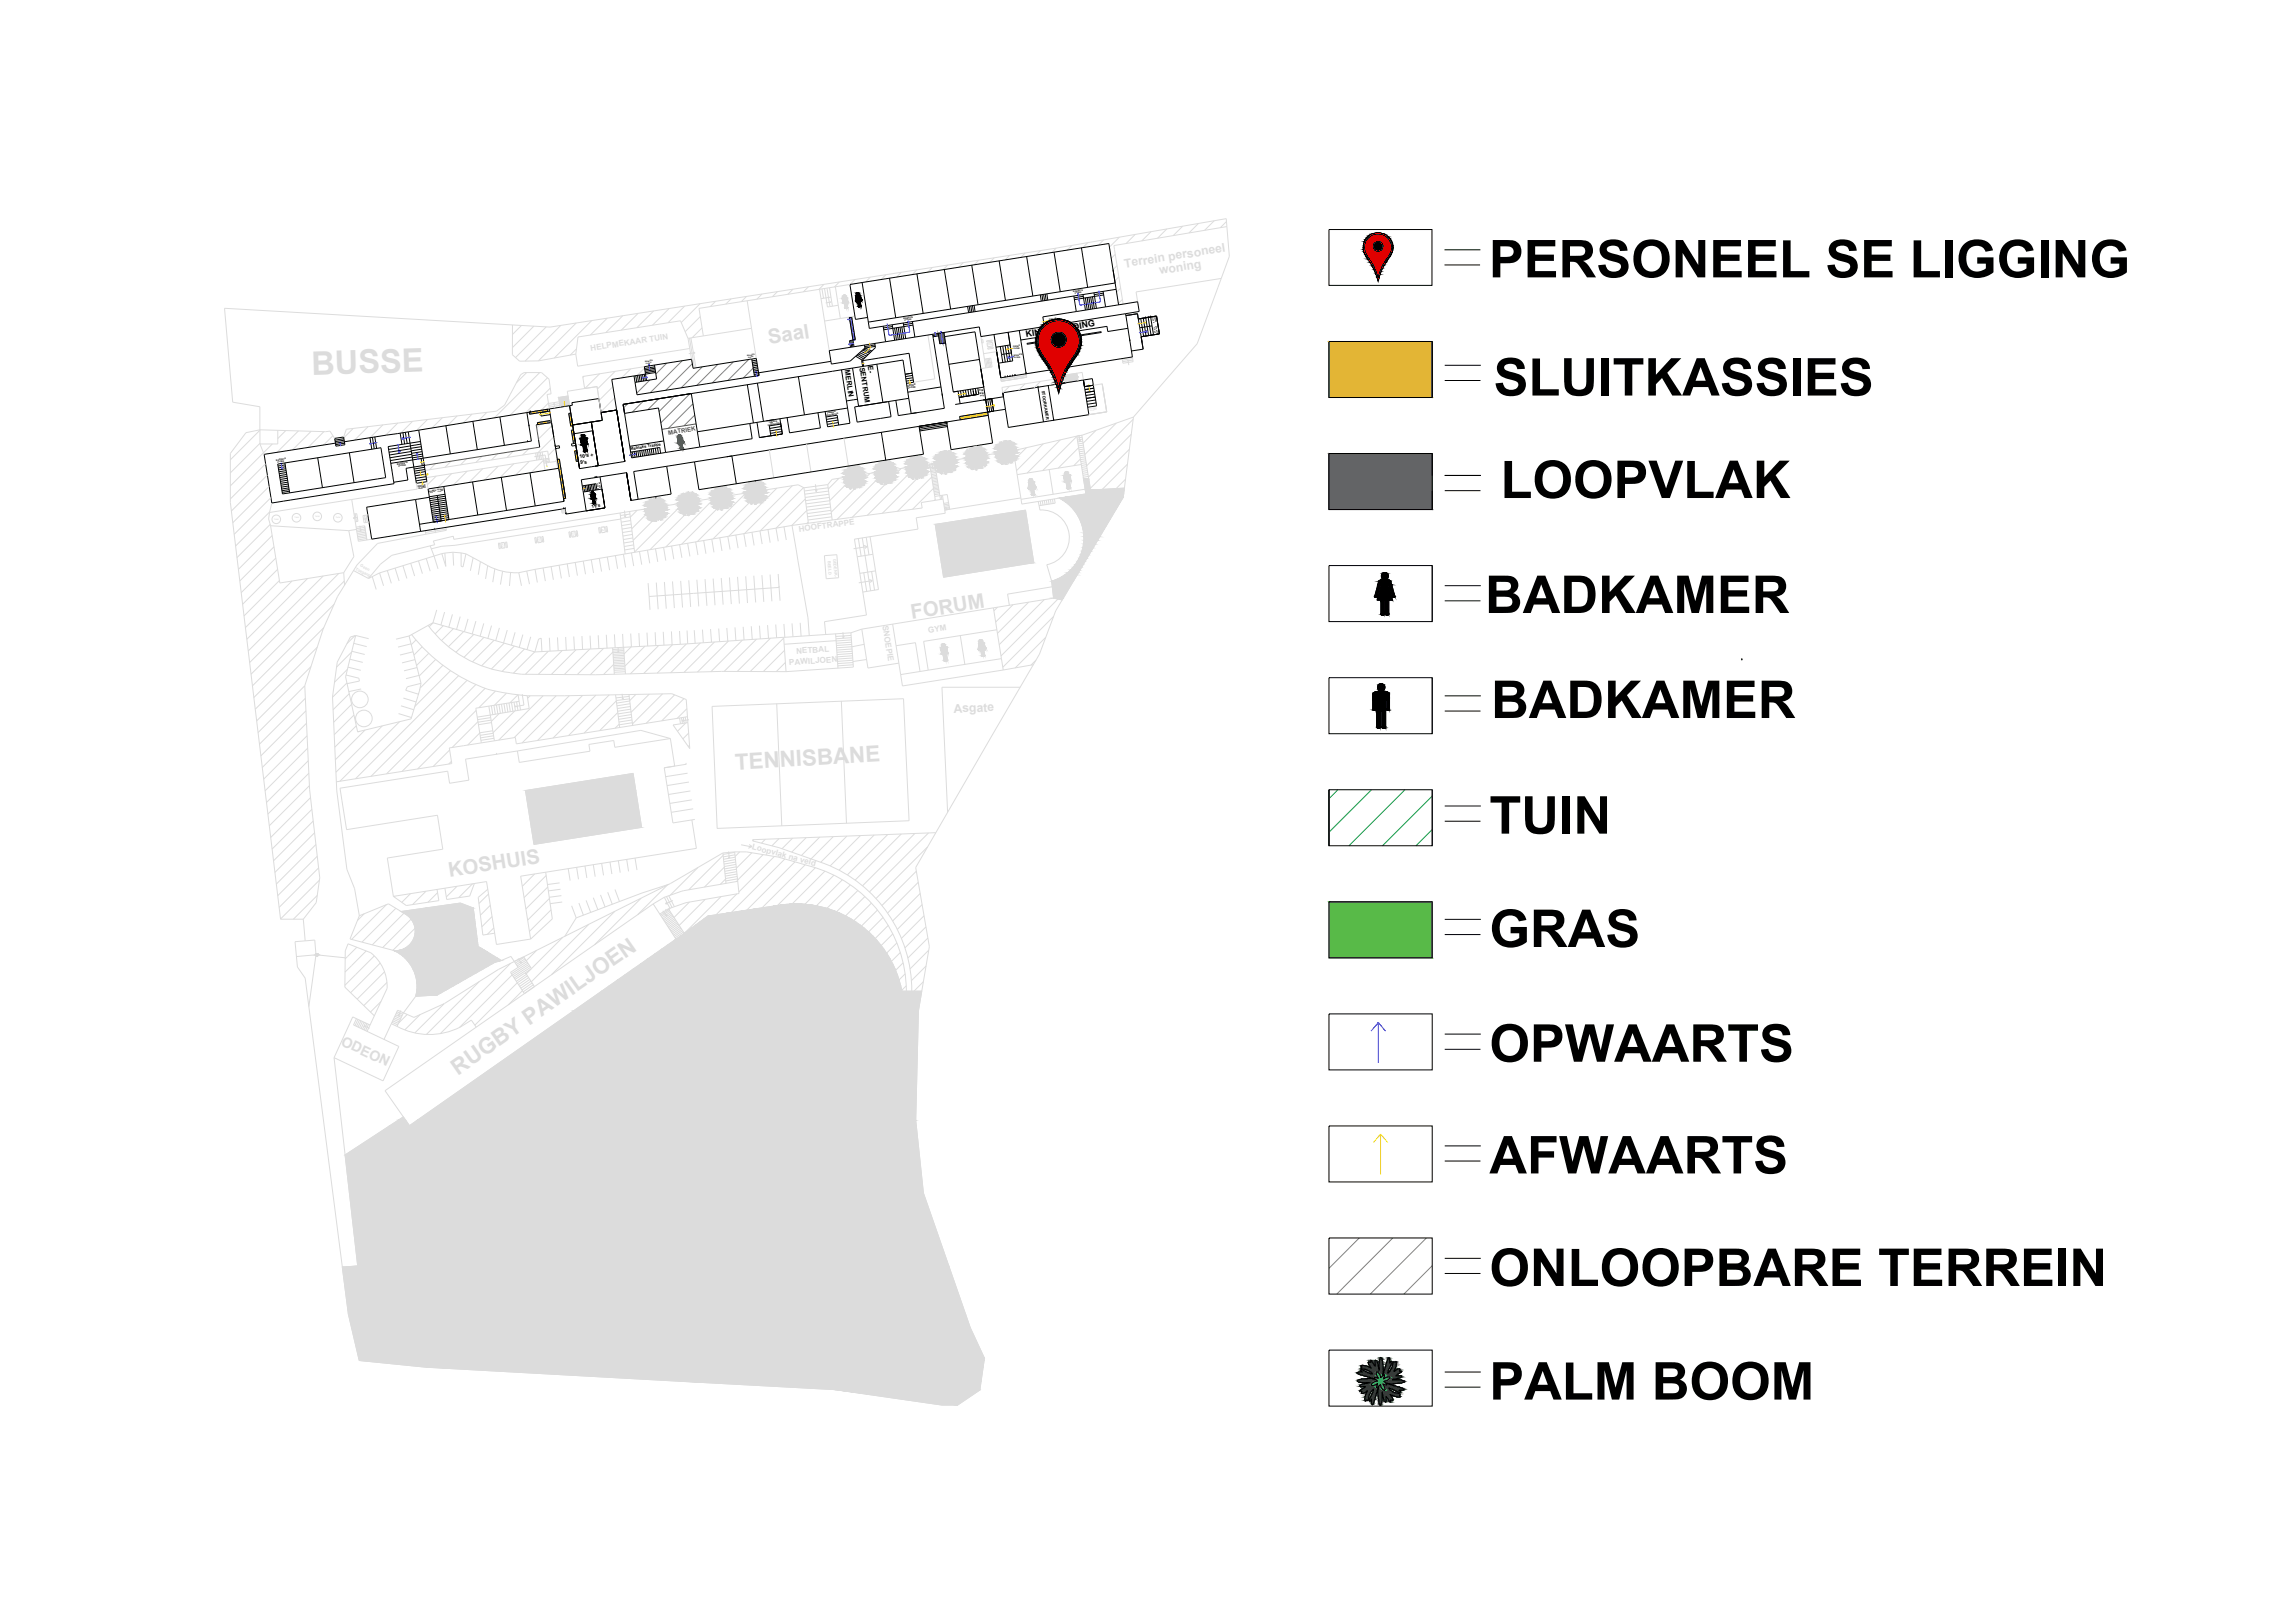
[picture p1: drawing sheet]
<svg xmlns="http://www.w3.org/2000/svg" width="297mm" height="210mm" viewBox="0 0 297 210" stroke-linecap="round" stroke-linejoin="round" font-family="sans-serif">
<defs><g id="words">
<g font-size="6.8">
<text x="192.6" y="35.9">PERSONEEL SE LIGGING</text>
<text x="193.2" y="51.2">SLUITKASSIES</text>
<text x="194.1" y="64.4">LOOPVLAK</text>
<text x="192.1" y="79.3">BADKAMER</text>
<text x="192.9" y="92.9">BADKAMER</text>
<text x="192.7" y="107.9">TUIN</text>
<text x="192.7" y="122.6">GRAS</text>
<text x="192.7" y="137.4">OPWAARTS</text>
<text x="192.7" y="151.9">AFWAARTS</text>
<text x="192.7" y="166.4">ONLOOPBARE TERREIN</text>
<text x="192.7" y="181.1">PALM BOOM</text>
</g>
<text font-size="1.2" x="132.7" y="43.6" transform="rotate(-9 132.7 43.6)">KINDERLEIDING</text>
<g font-size=".9">
<text x="109.3" y="47.9" transform="rotate(81 109.3 47.9)">MERLIN</text>
<text x="111.2" y="47.6" transform="rotate(81 111.2 47.6)">SENTRUM</text>
<text x="112.3" y="47.4" transform="rotate(81 112.3 47.4)">E-</text>
</g>
<text font-size=".8" fill="#545454" x="86.5" y="56.2" transform="rotate(-9 86.5 56.2)">MATRIEK</text>
<g font-size=".7">
<text x="75" y="59.3" transform="rotate(-8 75 59.3)">10's +</text>
<text x="75.1" y="60.1" transform="rotate(-8 75.1 60.1)">9's</text>
</g>
<text font-size=".6" x="76.6" y="65.8" transform="rotate(-9 76.6 65.8)">11's</text>
<g font-size=".5">
<text x="134.8" y="50.6" transform="rotate(81 134.8 50.6)">STOORKAMER</text>
<text x="81.6" y="58.3" transform="rotate(-9 81.6 58.3)">Matrieks Trappe</text>
</g>
<g font-size=".3">
<text x="116.9" y="41.3" transform="rotate(-9 116.9 41.3)">BOONSTE</text>
<text x="117" y="41.5" transform="rotate(-9 117 41.5)">VLOER</text>
<text x="135.7" y="41.5" transform="rotate(-9 135.7 41.5)">GROND</text>
<text x="135.8" y="41.7" transform="rotate(-9 135.8 41.7)">VLOER</text>
<text x="138.8" y="37.8" transform="rotate(-9 138.8 37.8)">BOONSTE</text>
<text x="139.1" y="38" transform="rotate(-9 139.1 38)">VLOER</text>
<text x="106.9" y="53.9" transform="rotate(-9 106.9 53.9)">VERDIEPING</text>
<text x="107" y="53.5" transform="rotate(-9 107 53.5)">TWEEDE</text>
<text x="117.4" y="50" transform="rotate(-10 117.4 50)">GROND</text>
<text x="117.5" y="50.3" transform="rotate(-10 117.5 50.3)">VLOER</text>
<text x="126.7" y="50.3" transform="rotate(80 126.7 50.3)">VLOER</text>
<text x="127" y="50.3" transform="rotate(80 127 50.3)">GROND</text>
<text x="35.7" y="59.7" transform="rotate(-10 35.7 59.7)">BOONSTE</text>
<text x="35.9" y="59.9" transform="rotate(-9 35.9 59.9)">VLOER</text>
<text x="99.3" y="55.1" transform="rotate(-9 99.3 55.1)">VERDIEPING</text>
<text x="99.5" y="54.8" transform="rotate(-9 99.5 54.8)">TWEEDE</text>
<text x="51.4" y="60.2" transform="rotate(-10 51.4 60.2)">BOONSTE</text>
<text x="51.5" y="60.4" transform="rotate(-10 51.5 60.4)">VLOER</text>
<text x="54" y="63.1" transform="rotate(-10 54 63.1)">GROND</text>
<text x="54.1" y="63.3" transform="rotate(-10 54.1 63.3)">VLOER</text>
</g>
<g font-size=".3" fill="#dcdcdc">
<text x="140.9" y="53" transform="rotate(-9 140.9 53)">GROND</text>
<text x="141" y="53.2" transform="rotate(-9 141 53.2)">VLOER</text>
</g>
<g font-size=".2">
<text x="149.1" y="41" transform="rotate(82 149.1 41)">VLOER</text>
<text x="149.3" y="41" transform="rotate(81 149.3 41)">GROND</text>
<text x="83.4" y="46.9" transform="rotate(-9 83.4 46.9)">BOONSTE</text>
<text x="83.6" y="47.1" transform="rotate(-9 83.6 47.1)">VLOER</text>
<text x="96.7" y="46.1" transform="rotate(-9 96.7 46.1)">BOONSTE</text>
<text x="96.8" y="46.3" transform="rotate(-9 96.8 46.3)">VLOER</text>
<text x="131.1" y="44.9" transform="rotate(-8 131.1 44.9)">GROND</text>
<text x="131.1" y="45.2" transform="rotate(-9 131.1 45.2)">VLOER</text>
<text x="131.2" y="46.1" transform="rotate(-8 131.2 46.1)">BOONSTE</text>
<text x="131.2" y="46.4" transform="rotate(-8 131.2 46.4)">VLOER</text>
<text x="149.3" y="42.4" transform="rotate(81 149.3 42.4)">VLOER</text>
<text x="149.5" y="42.2" transform="rotate(81 149.5 42.2)">BOONSTE</text>
<text x="55.4" y="63.7" transform="rotate(-9 55.4 63.7)">BOONSTE GROND</text>
<text x="55.6" y="63.8" transform="rotate(-9 55.6 63.8)">VLOER</text>
<text x="56.7" y="63.7" transform="rotate(-9 56.7 63.7)">VLOER</text>
<text x="77.2" y="62.5" transform="rotate(82 77.2 62.5)">VLOER</text>
<text x="77.5" y="62.4" transform="rotate(81 77.5 62.4)">GROND</text>
</g>
</g></defs>
<!-- layer: Mure -->
<g fill="none" stroke="#dcdcdc" stroke-width=".13">
<path d="M86.6 39.9l-2.2 2.2M88.6 39.6l-2.2 2.2M90.6 39.3l-2.5 2.4M92.6 39l-.7 .7M94.6 38.7l-.7 .7M96.6 38.4l-.7 .6M98.6 38.1l-.7 .6M100.6 37.7l-.7 .7M102.6 37.4l-.7 .7M104.6 37.1l-.7 .7M106.3 37.4l.2 1.2M106.6 36.8l-.7 .7"/>
<path d="M106.7 37.4l.3 2.3M107 37.3l.4 2.4M107.3 37.3l.2 1.1M107.5 38.4l-1.3 .2M107.5 38.4l.2 1.2M108.1 37.1l-17.7 2.8M108.6 36.5l-.6 .6M110.6 36.2l-.6 .6M112.6 35.9l-.6 .6M114.6 35.6l-.6 .6M116.6 35.2l-.6 .7M118.6 34.9l-.6 .6"/>
<path d="M120.6 34.6l-.6 .6M122.6 34.3l-.6 .6M124.6 34l-.6 .6M126.6 33.7l-.6 .6M128.6 33.4l-.6 .5M130.6 33l-.6 .6M132.6 32.7l-.5 .6M134.6 32.4l-.5 .6M136.6 32.1l-.5 .6M138.7 31.8l-.6 .6M140.7 31.4l-.6 .6M142.8 31l-.7 .7"/>
<path d="M144.3 32.9l-.5 .5M144.5 34.4l-.5 .5M144.7 35.8l-.5 .6M144.8 30.7l-1.3 1.3M145 37.3l-.6 .5M145.2 38.8l-.5 .5M146.9 30.3l-1.2 1.2M147 37.8l.2 1.2M148.9 30l-1.2 1.2M150.9 29.6l-1.1 1.2M153 29.3l-1.2 1.2M155 28.9l-1.2 1.2"/>
<path d="M157.1 28.6l-1.3 1.2M158.6 28.3l.4 4.9M158.7 28.7l-.8 .8M158.7 29.3l-14.6 2.5 .1 .5M33.6 57.5l.6 1.3M33.6 57.4l-3.8 3.8M33.6 55.7l-3.8 3.8M35.2 57.5l-5.4 5.4M37 55.7l-1.1 1.1M38.6 55.8l-2.8 2.7M40.3 55.8l-2.4 2.4M41.9 55.9l-2 2"/>
<path d="M43.1 56.4l-1.2 1.2M45.7 55.4l-1.2 1.3M47.6 55.2l-1.7 1.8M49.5 55l-1.6 1.6M51.5 54.7l-1.6 1.6M53.4 54.5l-1.5 1.5M55.3 54.3l-1.4 1.4M56.4 60l-.8 .8M57.2 54.1l-1.3 1.3M58.4 59.7l-.8 .8M59.1 53.8l-1.2 1.3M60.4 59.4l-.8 .8"/>
<path d="M61.1 53.6l-1.2 1.1M62.4 59l-.8 .8M63 53.4l-1 1M64.4 58.7l-.8 .8M66.4 58.4l-.8 .8M67.5 42.1l-1.2 1.2M68.1 48.2l-1.3 1.4M68.4 58.1l-.8 .8M68.5 59.7l-1.8 1.8M69.1 42.2l-2.8 2.8M69.8 48.2l-5.8 5.9M69.9 54.9l-.5 .5"/>
<path d="M70.3 59.6l-1.6 1.6M70.7 42.3l-4 4M70.8 48.9l-4.8 4.8M70.9 52.2l-.9 .9M71.2 50.2l-3.2 3.2M71.4 55.1l-1.7 1.7M71.6 56.5l-2 2.1M71.9 58l-1 .9M72.1 59.5l-.3 .2M72.4 52l-1.4 .2M72.4 52.2l-1.4 .3M72.4 52.5l-1.4 .2"/>
<path d="M72.5 42.1l-4.6 4.6M73.4 50.6l.3 1.9M73.5 51.3l-1.2 .1 .2 1.3M74.5 41.8l-4.8 4.9M74.6 45.2l-.8 .7M76.5 41.5l-4.8 4.8M77.2 50l.3 1.6M78.6 41.2l-2.2 2.2M80.6 40.9l-2.2 2.1M82.6 40.6l-2.2 2.1M84.6 40.2l-2.2 2.2M89.2 43.8l.6 3.8"/>
<path d="M89.3 45.7l-.3-1.9-1-2.3-13.2 2.1-.3 2.2M90.6 41l-2 1.9M90.8 42.4l-1.3 1.3M91 43.5l-1.6 .2 .6 3.9M97.2 42.5l.6 3.9M110.6 40.9l-1.9 .3M120 43.4l.9 5.6-2.7 .5M120.9 59.9l10.2-1.6 8.2-1.9 .6 3.6M126.9 43.6l.5 2.9M130.6 50l-.8 .8M132.6 49.7l-.8 .8M132.8 48.4v.4l-3.3 .5v-.4"/>
<path d="M132.8 57.9l-1.5 1.5M134.6 49.4l-.8 .8M135 57.4l-3.5 3.5M136.4 49.1l.1 .7-.1-.7-6.8 1 .1 .7M136.4 49.3l-.6 .6M137.2 56.9l-4.3 4.3M139.3 56.5l-4.4 4.4M139.5 57.9l-2.6 2.7M139.8 59.4l-.9 .9M141.8 55.7l-1.7 1.7M142.6 49.7l.6 3.6-2.3 .4M144.4 54.8l-4 4"/>
<path d="M146.1 58.1l-5 5.1M146.4 56.2l-5.6 5.5M146.6 54.3l-6 6M146.6 54l-6.6 2.3M34.4 60l-4.6 4.6M34.6 61.5l-4.7 4.6M34.8 62.9l-4.7 4.7M34.9 66.3l-.1 .9M34.9 66.2l-4.4 4.5M35 67.9l-4.3 4.3M35 68l1.2 7.4 8.3-1.3M35 64.4l-4.7 4.7"/>
<path d="M35.2 65.1l-.3 1.2M35.2 69.3l-4.4 4.4M35.4 70.8l-4.4 4.4M35.7 72.2l-4.5 4.5M35.9 73.7l-4.5 4.5M36.1 75.1l-4.5 4.6M37.8 75.2l-6.1 6M39.8 74.9l-7.9 7.8M41.8 74.5l-9.7 9.7M43.2 78.2l-10.5 10.6M43.8 74.2l-11.5 11.5M44.5 74.1l.1 1.6"/>
<path d="M44.5 75.2l-12 12.1M45.1 68.7l.7 3.3-1.3 2.1M45.5 64.6l-10.6 1.7M48.2 74.6l.5 1.7M49.1 74.1l.5 1.7M49.1 74.1l-1.4 .8M50.1 73.8l.5 1.7M51.1 73.5l.5 1.7M52.1 73.2l.5 1.7M53.1 72.9l.5 1.6M54.1 72.6l.5 1.6M55.1 72.3l.6 1.6"/>
<path d="M55.2 62.3l.2 1M55.7 70.6l1 3M56.4 61.6l-1.1 1.1M56.5 78.9l-.5 1.7M57.2 71.6l-8.1 2.5M57.5 79.2l-.5 1.7M57.5 71.6l.2 1.7-.5-1.7M57.5 71.6h-.3M57.7 68.5l-2.6 .4M58.4 61.3l-1.7 1.8M58.5 79.5l-.4 1.7M58.6 71.5l-1.1 .1"/>
<path d="M58.6 71.5l.1 1.7M58.6 71.5l1.1 .1M59.5 79.8l-.4 1.7M59.7 71.6v1.7l.2 .1 .4-1.7M59.7 71.6l.6 .1M60.3 71.7l2.8 1.5-.3 1.7M60.4 61l-1.7 1.8M61.2 72.2l-.3 1.7M62.2 72.7l-.3 1.7M62.5 60.6l-1.8 1.8M64 73.6l-.2 1.7M64.5 60.3l-1.8 1.8"/>
<path d="M65 73.9l-.3 1.7M65.5 70.1l-.1 .1M66.1 74.1l-.2 1.7M66.5 60l-1.8 1.8M68.1 73.9l.4 1.7M69.2 73.7l33.3-5.7 2 11.9 .2 2.4M69.2 73.7l.3 1.7M69.2 73.7l-2.1 .4 .4 1.7M70.2 69.4h-.1M70.3 73.5l.3 1.7M71.3 73.3l.3 1.7M72.3 73.1l.3 1.8"/>
<path d="M73.4 73l.3 1.7M74.4 72.8l.3 1.7M74.7 68.7h-.2M75.5 72.6l.3 1.7M76.5 72.4l.3 1.7M77.5 72.3l.3 1.7M78.5 68.1h-.1M78.6 72.1l.3 1.7M79.6 71.9l.3 1.7M80.3 67.2l-21.4 3.4-1.7 .1-1.4 .3M80.7 71.7l.2 1.7M81.5 66.5l-1.2 .2"/>
<path d="M81.5 66.9l-1.2 .2M81.7 71.5l.3 1.8M82.7 71.4l.3 1.7M83.8 71.2l.3 1.7M83.8 75.5l.2 1.7M84 77.2l.1 1.7M84.8 71l.3 1.7M84.9 75.4l.2 3.4M85.8 70.8l.3 1.7M86 75.3l.2 3.5M86.9 70.7l.3 1.7M87 75.2l.2 3.5"/>
<path d="M87.9 70.5l.3 1.7M88.1 75.2l.2 3.4M89 70.3l.3 1.7M89.1 75.1l.3 3.4M90 70.1l.3 1.7M90.2 75l.2 3.5M91 69.9l.3 1.8M91.2 74.9l.3 3.5M92.1 69.8l.3 1.7M92.3 74.9l.2 3.4M93.1 69.6l.3 1.7M93.3 74.8l.3 3.4"/>
<path d="M94.2 69.4l.3 1.7M94.4 74.7l.2 3.5M95.2 69.2l.3 1.7M95.4 74.7l.3 3.4M96.2 69.1l.3 1.7M96.5 74.6l.2 3.4M97.3 68.9l.3 1.7M97.5 74.5l.3 3.5M98.3 68.7l.3 1.7M98.6 74.4l.2 3.5M99.4 68.5l.2 1.7M99.6 74.4l.3 3.4"/>
<path d="M100.4 68.3l.3 1.7M100.7 74.3l.1 1.7M100.8 76h.1M100.8 76l-16.8 1.2M100.8 76l.1 1.7M101.4 68.2l.3 1.7M103.3 62.7l.7 .4M107.7 62l-.6 .7M108.5 61.9l-1.3 1.4M110.5 61.6l-3.2 3.2M111 69.7l.4 2.3M111.6 69.6l1 6.9"/>
<path d="M111.7 74.1l.4 2.4M112.1 69.5l.3 2.3M112.6 61.3l-5.1 5M112.6 69.5l.3 2.2M112.8 74l.3 2.4M112.9 71.7l.8 4.6-2.1 .3M112.9 71.7l-2 .3M113.3 73.9l-2.1 .3M114.6 60.9l-6.3 6.3M116.6 60.6l-6.3 6.3M118.6 60.3l-6.4 6.4M120.3 60.3l-6.2 6.1"/>
<path d="M120.5 61.7l-4.4 4.5M120.8 63.2l-2.7 2.7M121 64.7l-.1 .1M121 64.7l-1.8 .3 .1 .7-9.4 1.3M121.8 64.1v.5M122.8 65.6v.1l-.6 .1M129 78.6l-.4 .4M131.1 78.2l-2.3 2.3M133.1 77.9l-4.1 4.1M135.1 77.6l-5.8 5.8M136.1 75.2l.2 2.2M136.1 75.9l-5.7 1 .2 1.4"/>
<path d="M136.3 79.8l-6.6 6.5M136.3 77.4l-7.8 1.3M136.3 77.4l1.1 .2M136.9 77.5l-7.4 7.4M140.8 61.9l.3 1.5 4.4-.2M145.6 62l-1.2 1.2M145.9 60.1l-3.3 3.2M39.4 88.7l-6 6.1M39.5 90.4l-5.9 5.9M39.6 92l-5.9 5.8M39.7 93.6l-5.8 5.7M39.7 95.2l-5.6 5.6"/>
<path d="M39.8 96.8l-5.5 5.5M39.9 98.4l-5.4 5.5M40.2 86.3l-7 7M41 83.8l-8 8M41.9 81.2l-9.1 9.1M44.8 87.4l1.6 .4 .1 .3-1.6 .4h.1M44.9 88.4l-1.9 1.8M44.9 86.6l-1.6 1.7M45 86.3l1.7 .4M45.2 89.8l-2.1 2M45.3 85.3l1.6 .4M45.5 91.2l-2.3 2.3"/>
<path d="M45.5 84.4l-2 1.9M45.5 84.3l1.7 .4M45.8 83.3l1.6 .4M45.8 92.5l-2.6 2.6M45.9 82.3l-1 1M46.1 93.9l-2.8 2.8M46.6 94.6l-.3 .1M46.7 89.2l-1.6 .3M47.2 94.5l-3.8 3.8M47.7 82.7l-1.7-.5-1.3 5.4M49.5 93.9l-6 6M51.2 82.7l1.7-.4 .3 1"/>
<path d="M51.6 92.3l1.6 .6M51.7 93.4l-7.7 7.7M51.9 91.3l1.6 .5M52.2 90.3l1.6 .5M53.2 83.3l.2 1M53.2 83.3l-1.7 .4M53.4 84.3l.3 1.1M53.4 84.3l-1.7 .5M53.7 85.4l.3 1M53.7 85.4l-1.7 .4M53.8 82.8l-.6 .6M54 86.4l.2 1"/>
<path d="M54 86.4l-1.7 .4M54.1 89.8h.1M54.2 87.4l.3 1M54.2 87.4l-1.7 .4M54.3 89.3h.1M54.3 89.3v.1M54.5 88.4l-1.8 .5-.2 .4 1.6 .5M54.5 88.4l-.2 .9M54.6 83.7l-1.1 1.1M55.5 84.5l-1.6 1.6M56 80.6l-.5 .5M56.4 85.3l-2.2 2.2"/>
<path d="M57.3 86.1l-2.9 2.9M57.3 81l-1 1M58.2 97.1l-2.2 2.1M58.3 86.8l-4.6 4.6M58.4 98.5l-.4 .4M58.7 81.4l-1.6 1.5M59.3 87.4l-13.3 13.4M60 96.5l-1.9 .3 .3 2-14.9 2.4M60 81.7l-2 2M60.4 88l-12.4 12.5M60.6 80.1l-.5 1.7M61.3 82.1l-2.3 2.3"/>
<path d="M61.6 88.6l-11.6 11.5M61.6 80.4l-.5 1.6M61.6 91.9l-7.6 7.6M61.8 93.4l-3.3 3.3M62.1 94.9l-1.6 1.5M62.6 80.7l-.5 1.6M62.6 82.5l-2.6 2.6M62.8 89.1l-10.8 10.7M63.6 81l-.5 1.6M63.9 82.9l-2.8 2.8M64.1 89.4l-2.1 2.2M64.6 92.3l-1 1.1"/>
<path d="M64.6 81.3l-.5 1.6M65.2 83.2l-2.9 3M65.5 89.7l-1.5 1.6M65.6 81.5l-.5 1.7M66.5 83.6l-2.9 3M66.6 92l-2.8 2.8M66.6 81.8l-.4 1.7M67 89.9l-1 1M67.6 82.1l-.4 1.7M67.9 84l-3 2.9M68.6 90l-.3 .4M68.7 82.4l-.5 1.7"/>
<path d="M69.2 84.4l-2.8 2.7M70.3 90l-5.8 5.8M70.9 84.3l-2.9 3M71.1 82.5l.1 1.8M72 90l-5.5 5.5M72.1 82.5l.1 1.7M72.7 84.2l-3.1 3.1M73.2 82.4l.1 1.8M73.7 90l-6.2 6.1M74.2 82.4l.1 1.7M74.5 84.1l-3.2 3.2M75.3 82.3l.1 1.7"/>
<path d="M75.4 90l-5.9 5.8M76.3 84l-3.3 3.3M76.3 82.3l.1 1.7M77.1 90l-5.5 5.5M77.4 82.2l.1 1.7M78.1 83.9l-3.4 3.4M78.4 82.1l.1 1.8M78.8 89.9l-5.2 5.3M79.3 84.4l-2.9 2.9M79.4 86l-1.3 1.3M79.5 82.1l.1 1.7M79.7 90.7l-4.1 4.2"/>
<path d="M79.9 92.2l-2.3 2.3M80.1 93.7l-.5 .5M80.5 82l.1 1.8M80.7 84h-1.4M80.7 84.2l-1.4 .1M80.7 84.4l-1.4 .1M80.7 84.6l-1.4 .1M80.7 84.8l-1.4 .1M80.8 85l-1.5 .1M80.8 85.2l-1.5 .1M80.8 85.4l-1.4 .1M80.8 85.6l-1.4 .1"/>
<path d="M80.8 85.8l-1.4 .1M80.8 86.1h-1.4M80.8 86.3h-1.4M80.8 86.5h-1.4M80.9 86.7h-1.5M80.9 86.9l-1.4 .1M81.4 89.9l.4 4M81.4 90.1l-1.7 .2M81.4 90.4l-1.7 .3M81.5 90.7l-1.7 .3M81.5 91.1l-1.7 .2M81.6 91.4l-1.7 .3"/>
<path d="M81.6 82l.1 1.7M81.6 91.8l-1.7 .2M81.6 92.1l-1.7 .3M81.7 83.7l-1 .9M81.7 92.5l-1.7 .2M81.7 92.8l-1.7 .3M81.8 93.2l-1.7 .2M81.8 93.5l-1.7 .3M82.3 89.9l-.8 .8M82.7 81.9v1.8M82.9 94.5l3.8 1.1M83.4 83.6l-2.6 2.6"/>
<path d="M83.7 81.9l.1 1.7M84 89.8l-2.4 2.4M84.8 81.8v1.8M85.2 83.5l-3.6 3.7M85.7 89.8l-3.9 3.9M85.8 81.8l.1 1.7M86.9 81.7v1.7M87 83.4l-3.7 3.8M87.3 89.9l-3.7 3.7M87.9 81.7l.1 1.7-18.8 1 .5-1.7 .3-.1 .1 1.7M88.5 90.4l-2.9 2.9M88.7 93.6l-1.1 1"/>
<path d="M88.8 83.3l-3.8 3.8M88.9 91.7l-1.3 1.3M88.9 81.6l.1 1.7M89 93.5l.2 3.4-2.1-3.1 .9-.1M89.1 94.9l-.8 .7M89.2 96.4l-.2 .2M89.8 81.6l.1 1.7M90.6 83.2l-3.8 3.9M90.9 81.5l.1 1.7M91.9 81.4l.2 1.7M92.4 83.1l-3.9 3.9M93 81.3l.1 1.7"/>
<path d="M94 81.3l.2 1.7M94.2 83l-4 4M95.1 81.2l.1 1.7M96.1 82.8l-4.1 4.1M96.1 81.1l.2 1.7M97.2 81l.1 1.7M97.9 82.7l-4.2 4.2M98.3 81l.1 1.7M99.3 80.9l.1 1.7M99.7 82.6l-4.3 4.3M100.4 80.8l.1 1.7M101.4 82.6l-4.3 4.3"/>
<path d="M101.4 80.7l.1 1.8M101.5 84.2l-2.8 2.7M101.6 85.7l-1.2 1.2M102.5 80.7l.1 1.7M103.5 80.6l.1 1.7M108.2 82.9l-6.7 .5M110.1 81.9l-8.7 .6M124.2 82.3l.6 3.7M129 81.5l-9.5 1.5M129.6 85.2l-9.5 1.5M133.7 86l-3.9 .7M134 85.4l-.6 .7"/>
<path d="M135.3 82.5l-4 3.9M40 100.1l-5.3 5.3M40 101.7l-5.2 5.2M40.2 103.2l-5.2 5.2M40.4 104.7l-5.2 5.2M40.5 106.3l-5.1 5.1M40.7 107.8l-5.1 5.1M40.9 109.3l-5.2 5.1M41 115.9l-3 3.1M41 110.8l-5.1 5.1M41.2 112.3l-5.1 5.1M41.3 113.9l-5 5"/>
<path d="M47.1 118.3l-.9 .8M50 117.1l-4.5 4.5M51.1 116l-.1 .1M51.2 117.5l-4.4 4.4M51.9 118l7.7-1.1 1.6 .6 .6 5 3.1 1.8-1 .3-7.3 4.2-2.8 .1M52.3 118.2l-4.1 4.1M52.3 118.2a2.55 2.55 0 0 1 1.3 2.9 2.55 2.55 0 0 1-2.6 1.9l-5.7-1.5M52.3 118.2l-2-1.2-3.8 1.5M53.1 115.7l-1.1 1.1M53.2 118.9l-3.7 3.7M55.1 115.3l-1.7 1.8M56.5 115.1l.3 1.5-4.2 .6-1.7-1.2"/>
<path d="M56.6 115.5l-1.2 1.3M59.1 114.7l-1.4 1.4M61.1 114.4l-1.8 1.8M61.4 114.3l-.6 1.7-3 .4-.2-1.5M63.1 115.1l-1.2 1 .6 4.9 1.5-.2M63.2 115.7l-1.2 1.2M63.4 117.2l-1.2 1.2M63.7 118.6l-1.4 1.3M69.2 113.1l-1.6 1.6M70.6 112.9l.9 6-2.8 2.6M70.7 113.3l-2.9 2.9M70.9 114.8l-2.9 2.8"/>
<path d="M71.1 116.3l-2.8 2.8M71.3 117.7l-2.8 2.8M72.4 114.3l-1.6 .2M72.5 115.1l-1.6 .2M72.6 115.9l-1.5 .2M72.7 116.7l-1.5 .2M73.5 112.4l.3 1.6M74 117.2l.5 1.6M74.5 118.8l-1.4 2.4M74.6 112.2l.2 1.6M74.9 116.9l.6 1.5M75.7 112.1l.2 1.5"/>
<path d="M75.8 116.5l.6 1.6M76.2 119.6l-7.5 7.4M76.8 111.9l.2 1.5M76.8 116.2l.6 1.5M77.7 115.8l.6 1.6M77.8 111.7l.3 1.6M78.6 115.5l.6 1.5M78.9 111.6l.3 1.5M79.6 117.9l-8.3 8.2M79.6 115.1l.5 1.6M80 111.4l.2 1.5M81.1 111.2l.2 1.6"/>
<path d="M82.2 111l.2 1.6M82.9 116.2l-6 6.1M86.3 114.5l-3.8 3.9M86.5 117.6v.1l-1 .7M86.5 114.4l-3.4 1.2-8.6 3.2M86.6 117.8l-1 .8M86.7 117.5l-.2 .2M86.7 118l-1 .8M86.8 118.2l-1 .7M87 118.4l-1.1 .7M87.1 118.5l-1.1 .8M87.2 118.7l-1.1 .8"/>
<path d="M87.3 118.9l-1.1 .7M87.4 119l-1.1 .8M87.5 119.2l-1 .8M87.6 119.4l-1 .7M87.7 119.6l-1 .7M87.9 119.7l-1.1 .8M88 119.9l-1.1 .8M88.9 100.1l-2.8 .4M89.1 101.2l-2.8 .5M89.2 116.7l-2 2M89.3 102.4l-2.8 .4M89.5 103.5l-2.8 .5"/>
<path d="M89.7 104.7l-2.8 .4M90.3 112.3l-3.6 3.6M91.2 116.4l-3.3 3.4M91.6 118.6l-3.1 2.2M93.3 116l-4.8 4.8M93.6 110.7l-4.5 4.5M93.7 112.2l-2.6 2.6M93.9 113.8l-.7 .6M95.3 115.7l-2.7 2.7M95.7 110.2l-.6 .6M97.3 110.4l-2 2M98.7 110.6l-3.3 3.3"/>
<path d="M99 108.6l-.5 .5M100.2 110.8l-4.6 4.6M100.8 108.5l-.9 1M101.5 111.2l-6.9 6.9M102.5 108.5l-1.3 1.3M102.8 111.5l-6.2 6.3M104.2 111.9l-5.6 5.6M104.3 108.4l-1.9 1.9M105.5 112.3l-4.9 4.9M106.1 108.3l-2.4 2.4M106.7 112.7l-4.2 4.3M107.8 108.3l-2.9 2.9"/>
<path d="M107.9 113.3l-3.8 3.7M109 113.9l-3.4 3.3M109.6 108.2l-3.4 3.4M110 114.5l-3 3.1M111 115.2l-2.8 2.8M111.3 108.1l-3.9 4M111.9 116l-2.5 2.5M112.7 116.9l-2.2 2.2M113.1 108.1l-4.6 4.5M113.5 117.8l-2.1 2M114.2 118.7l-1.8 1.9M114.8 108l-5.2 5.2"/>
<path d="M114.9 119.8l-1.7 1.7M116.6 107.9l-6 6M118.4 107.9l-6.8 6.7M118.6 112.7l-4.5 4.5M118.8 114.2l-4 3.9M119 115.6l-3.5 3.6M119.3 117.1l-3.2 3.2M119.5 118.5l-2.9 2.9M119.8 119.9l-2.7 2.8M120 109.6l-6.7 6.7M120.1 107.8l-7.6 7.6M38.2 121.9l.3 3.2 1 1.5"/>
<path d="M39.5 121.8l1.2-.1 .2 1.9M40.9 123.6l-.9 6.7M40.9 123.6l-2.5 .2M40.9 123.6l3.8 .3M44.7 123l-.1 4.7 3.8 3.8M45 122.1l3 1.2M46.2 122.6l-1.6 1.5M47.4 123.1l-2.8 2.7M48.4 123.7l-3.8 3.8M49.2 124.6l-3.8 3.9M49.3 129.6l-1.4 1.4M49.7 125.8l-3.5 3.5"/>
<path d="M50.1 127.1l-3 3M50.1 127.9l-.9 1.9M51.4 132.8a8.8 8.8 0 0 0 9.6-.8l.6 .9M52.7 131.3l-1.1 1.1M53.7 120.1l-2.9 2.9M54.3 131.3l-1.9 2M57.5 129.9l-3.8 3.8M62 127l-6.8 6.9M63.9 120.1l-.8 .8M66.1 124.7l-9.1 9.1M66.3 126.2l-6.9 6.8M66.6 126.7l1.4-.8 .1 .2-1.3 .9"/>
<path d="M67.6 128.2l-1.8 1.8M67.8 123.9l-1.1 .7M67.9 124.1l-1.1 .7M68 124.3l-1.1 .7M68.2 124.4l-2.2 1.4M68.2 126.3l-1.3 .9-5.5 5.5M68.3 124.6l-2.1 1.4M68.4 126.5l-1.3 .9M68.4 124.8l-2.1 1.4M68.5 125l-2.1 1.4M68.5 126.7l-1.3 1M68.7 125.2l-2.2 1.4"/>
<path d="M68.7 127l-1.3 .9M68.7 125.4l-.6 .6M68.8 127.2l-1.3 .9M69 127.4l-1.3 1M69.1 127.7l-1.3 .9M69.4 123l-1.3 1.3M72.8 121.3l-4 4M88.1 120.1l-1.1 .7M88.2 120.3l-1.1 .7M88.3 120.4l-1.1 .8M88.4 120.6l-1 .8M88.5 120.8l-1 .7"/>
<path d="M115.5 120.9l-1.5 1.5M116 122l-1.3 1.3M116.5 123.3l-1.2 1.1M116.8 124.6l-.9 1M117.1 126l-.8 .8M117.2 127.6l-.5 .6M119.5 127l-1.3 1.3M119.8 125l-1.9 1.9M120 121.4l-2.5 2.6M120.1 123l-2.4 2.4"/>
<circle cx="35.7" cy="67.2" r=".56"/>
<circle cx="38.4" cy="67" r=".56"/>
<circle cx="41" cy="66.8" r=".56"/>
<circle cx="43.7" cy="67" r=".56"/>
<circle cx="46.6" cy="90.5" r="1.07"/>
<circle cx="47.1" cy="93" r="1.07"/>
<circle cx="41" cy="123.6" r=".14"/>
</g>
<!-- layer: 0 -->
<g fill="none" stroke="#dcdcdc" stroke-width=".13">
<path d="M96.7 38.9l.5 3.6-6.2 1-.6-3.6M106 37.5l1.3 7.9M108.4 39.5l.3 1.7-2 .3M108.4 39.5l-1.4 .2M109 38.6l.1 .6M109.1 38.8h.1M109.1 38.8l.1 .4M109.1 38.8l.2 1.1M109.2 39.2h-.1M109.4 39.2h.1M109.4 39.2l.1 .6M109.4 39.1v.1"/>
<path d="M109.4 39.1h.1M109.5 38.7l.2 1.1M109.5 38.5h.1l.1 .7-.2-.5M109.5 38.5h-.5v.1M109.5 38.7h.1M110 36.8l-1.9 .3 .3 2.4M144.2 32.3l1.1 7.1M158 36l-11 1.8M158.6 28.3l-22 3.8-65.4 10.2-42.2-2.4 1.1 12.1 3.5 .6v3M159 33.2l-4.1 11.3-8.3 9.5-1.3 10.3-8.7 14.8-2.1 5.6-16 27.6 1.7 10.2-1.4 8.3-.3 14.2 1 9.4 6 17.4 1.9 4-.6 4.1-2.9 1.9h-2l-13.9-2-52.9-2.9-8.6-.8-1.4-6.1-5.6-43.4M33.6 55.6l-1.8 .4-2 2.7v6.3l6.5 54h2.9M33.6 55.6l8.5 .3 .6-.1 .6 .9"/>
<path d="M33.6 55.6v1.9h2.3v-1.8M66.3 42.1v3.8l.9 .8h2.5l4.8-.9 .2 1.6 14.5-2.3M69.3 58.6l.1 .9M69.5 58.6l.1 .9M69.7 58.6l.1 .9M69.9 58.5l.1 1M70.1 58.5l.2 .9M70.3 59.4l-15.2 2.4M70.3 59.4l.1 .6M70.3 59.4l.7-.1v.2l-.7 .1M70.4 60l.1 .9M71.1 59.7l-.8 .1"/>
<path d="M71.1 52.9l-.3-1.8 .5-.1-.3-1.9-.9-.9h-2.3l-.4 .3-2.1 3.9-1.1 .8-19.4 2.3-.3 1.1M71.1 59.8l-.2-1.4-15.9 2.5M71.1 59.8l-.7 .2M72 59.7l.1 .9M72.1 59.7l-1 .1M75.6 48.7l-.2 .1M77.2 50l-3.8 .6M77.2 50l.6 3.4M77.6 48.4l-1.9 1.9M79.3 50l-1.8 1.8M79.5 51.5l-1.7 1.8M79.6 48.1l-2.3 2.2"/>
<path d="M79.8 53l-.2 .1M81.6 47.7l-1.2 1.2M83.4 47.5l-8 1.2 .2 1.6 1.6-.3M83.4 47.6l-1 1M89.3 45.7l.2 .8M89.4 43.7l-.4 .1M99.5 58.2l.6 3.6M104.3 57.5l.6 3.6M109.2 56.7l.6 3.6M115.3 59.9l-.3 .7 .3-.4a.21 .21 0 0 1 0-.2 .21 .21 0 0 1 .3-.1l-.2 .7 .4-.2v.1l.1 .1-.4 .2 .4 .1-.1 .1-.5 .1a.72 .72 0 0 1 .8 .1l-.8 .1h-.3l1.1 .4-.3 .1v.1M115.3 60h-.1l-.1-.3-.4 1.1v-.9l-.1-.2-.1 .7-.2-.6-.1 .4-.2-.4-.1 .2h-.1l.2 .3-.7-.1a.23 .23 0 0 0 .3 .2l.4 .3-.7-.2M117.4 59.8v.1l-.3 .1a.49 .49 0 0 0 .6 .2l.5 .2h-.8l-.3 .1 .2 .1h.6l-.5 .1-.1 .1 .3 .1-.3 .2h.1v.2l.4-.2-.2 .4v.3a.21 .21 0 0 0 .3-.1 .21 .21 0 0 0 0-.3l.2-.4-.2 .8"/>
<path d="M118.3 59.9l.2 .1 .1 .3 .3-.2-.1 .3 .4-.2a.25 .25 0 0 1-.1 .3 .25 .25 0 0 1-.3 0l.2 .3-.2-.1 .1 .4a.27 .27 0 0 1-.3-.4l-.2 .2v-.2l-.3 .1a.24 .24 0 0 1 0-.3 .24 .24 0 0 1 .3 0l-.2-.2h.3zM119.3 59.3l-.2 .7 .2-.4a.21 .21 0 0 1 .1-.3 .21 .21 0 0 1 .2 0l-.1 .6 .3-.2v.2h.1l-.3 .3h.3l-.1 .1-.4 .1a.75 .75 0 0 1 .7 .2l-.8 .1-.3-.1 1.1 .4-.3 .1v.2M119.4 59.3l-.1-.1-.1 .1-.1-.3-.4 1.1 .1-.3-.2-.8-.1 .2v.6l-.1-.5-.1-.1v.3l-.3-.3v.1h-.2l.2 .4-.4-.2h-.2a.22 .22 0 0 0 0 .3 .22 .22 0 0 0 .3 0l.4 .2-.7-.2M121.1 59.1l.1 .1-.4 .1 1.2 .4h-.6l-.5 .1 .1 .1h.6l-.5 .1-.1 .1 .4 .1-.4 .2 .1 .1v.1l.4-.2-.1 .3v.4a.21 .21 0 0 0 .2-.1 .21 .21 0 0 0 0-.3l.3-.4-.3 .8M122.1 59.2l.2 .2v.2l.3-.2-.1 .3 .4-.2a.25 .25 0 0 1-.1 .3 .25 .25 0 0 1-.3 0l.3 .3-.3-.1 .1 .4a.25 .25 0 0 1-.2-.1 .25 .25 0 0 1-.1-.3l-.2 .2v-.2l-.3 .1a.26 .26 0 0 1 .3-.3l-.2-.2h.3zM123 58.6l-.2 .7 .3-.4a.21 .21 0 0 1 0-.3 .21 .21 0 0 1 .2 0l-.1 .6 .3-.2v.2h.2l-.4 .3h.4l-.1 .1-.5 .1a.76 .76 0 0 1 .7 .2l-.8 .1h-.3l1.1 .3-.3 .1 .1 .2M123.1 58.6h-.1h-.1v-.3l-.4 1.1v-.8l-.2-.3-.1 .8-.1-.5-.1-.1v.3l-.3-.3v.1h-.2l.2 .4-.4-.2-.2 .1a.22 .22 0 0 0 .1 .2 .22 .22 0 0 0 .2 0l.4 .3-.7-.3M125.1 58.5v.2h-.3l1.1 .4h-.9l-.2 .2h.2l.6 .1-.5 .1-.1 .1h.3l-.3 .3h.1v.2l.4-.2-.2 .4v.2a.21 .21 0 0 0 .3-.1 .21 .21 0 0 0 0-.2l.2-.4-.2 .7M126 58.7l.2 .1 .1 .3 .2-.2v.2l.4-.1a.24 .24 0 0 1-.1 .2 .24 .24 0 0 1-.3 .1l.2 .2h-.3l.2 .3a.25 .25 0 0 1-.3-.1 .25 .25 0 0 1 0-.2l-.2 .2v-.3l-.4 .1a.26 .26 0 0 1 .4-.2l-.2-.3 .2 .1zM126.3 57.8l-.1 .7-.2-.6-.1 .4-.2-.4v.2h-.2l.2 .3-.4-.1h-.3a.22 .22 0 0 0 .1 .2 .22 .22 0 0 0 .3 0l.4 .3-.7-.2M126.4 57.8l.1 .8-.1 .3 .4-1.1 .1 .3 .1-.1M127 43.9h.1l.1 .5h-.2z"/>
<path d="M127 58l-.2 .7 .2-.4a.21 .21 0 0 1 .1-.2 .21 .21 0 0 1 .2-.1l-.2 .6 .4-.1v.1h.1l-.3 .3h.3l-.1 .2-.4 .1a.76 .76 0 0 1 .7 .1l-.8 .1h-.3l1.1 .4-.3 .1v.1M127.5 46.4l.2 1.2M127.5 60l-.7-.3 .4 .3a.21 .21 0 0 1 .3 0 .21 .21 0 0 1 0 .3l-.6-.2 .2 .4h-.2v.1l-.3-.4v.4l-.2-.6-.1 .8-.2-.8 .1-.4-.4 1.2-.1-.4-.1 .1M127.5 47.6l-.1-1.1 .8-.2 .2 1.2-1.5 .2M127.6 44.1l.7-.1 .1 .2-.7 .1zM127.7 46.4l.2 1.2M127.7 44.4l.7-.1 .1 .5-.7 .1zM127.8 45l.7-.1v.2l-.7 .1zM127.8 46.4l.2 1.1M128 46.4l.2 1.1M128.9 57.8l.1 .2h-.3l1.1 .4h-.9l-.2 .1 .7 .1-.6 .3h.4l-.4 .3h.2v.1l.3-.1-.1 .4v.2a.22 .22 0 0 0 .2-.1 .22 .22 0 0 0 0-.2l.3-.4-.3 .7M128.9 45.5l-1.6 .3"/>
<path d="M129.9 58l.2 .1 .1 .3 .2-.3v.3l.3-.1a.25 .25 0 0 1-.1 .2 .25 .25 0 0 1-.2 .1l.2 .2-.3-.1 .1 .4a.24 .24 0 0 1-.2-.1 .24 .24 0 0 1 0-.2l-.3 .2 .1-.3-.4 .1a.25 .25 0 0 1 .1-.2 .25 .25 0 0 1 .3 0l-.3-.3 .3 .1zM130.9 57.3l-.3 .7 .3-.4a.2 .2 0 0 1 0-.2 .2 .2 0 0 1 .3-.1l-.2 .6 .4-.1v.1l.1 .1-.4 .2h.4l-.1 .1-.5 .2 .8 .1-.6 .1h-.6l1.2 .4h-.4l.1 .2M130.9 57.3l-.2 .1v-.3l-.4 1.1v-.9l-.1-.2-.1 .7-.2-.5-.1-.1v.4l-.2-.4-.1 .1-.1 .1 .1 .3-.4-.1h-.2a.21 .21 0 0 0 .1 .2 .21 .21 0 0 0 .2 0l.4 .3-.7-.3M131.1 58.3l.5 3.1M131.4 59.3l-.7-.3 .4 .3a.21 .21 0 0 1 .2 0 .21 .21 0 0 1 .1 .2l-.6-.1 .1 .3-.1 .1v.1l-.3-.4v.4l-.1-.1-.2-.5v.6l-.1 .2-.1-.6v-.6l-.4 1.1v-.3l-.2 .1M132.8 48.4v.4l-3.3 .5v-.4M132.8 48.6l-3.3 .5M139.3 56.4l.7-.1 .8 5.6-.6 .1M139.3 48.3l.2 1M140 56.6l-.7 .1M140 56.8l-.6 .1M140.1 57.1l-.7 .1"/>
<path d="M140.1 57.3l-.6 .2M140.2 49.2l-.2-1-2.3 .4 .1 .9M140.2 57.6l-.7 .1M140.2 57.9l-.7 .1M140.2 58.1l-.6 .1M140.3 58.4l-.7 .1M140.3 58.6l-.6 .1M140.4 58.9l-.7 .1M140.4 59.1l-.7 .1M140.4 59.4l-.6 .1M140.5 59.6l-.7 .1M140.5 59.9l-.6 .1"/>
<path d="M141.5 49.9l1.1-.2 .6 3.6-2.3 .4M146.5 46.2l.1 .6-1.3 .2-.1-.6M146.5 46.4l-1.3 .2M146.6 46.6l-1.4 .2M34.8 67.2l.2 .8 10.1 .7 1-.2M45.8 66.5h.4l.1 1h-.3M45.9 66.5l.2 1M46.1 68.2l1.1-.2 .3 1.9M47.2 66.7l.1 .9M47.2 68.2l-1.1 .2M47.2 68.5l-1.1 .1M47.3 68.7l-1.1 .1"/>
<path d="M47.3 68.9l-1.1 .1M47.3 69.1l-1.1 .1M47.4 69.3l-1.1 .2M47.4 66.7l.1 .9M47.4 69.5l-1.1 .2M47.4 69.7l-1.1 .2M47.6 66.6l-.6 .1 .1 1 .6-.1M48.1 69.8l-.6 .1M53.9 62.5l.1 .8-8.5 1.3 .9 5.4 1.1-.1M55 68.7l.1 .4M57.7 68.3v.3l-8.9 1.7-2.6 2.8-2.5 4.1-1.9 4.2-2.4 7.3 .7 13.5 1.3 11.4-.5 3.2-1.7 2.2M63.1 73.2l1 .5 1.2 .3 1.7 .1"/>
<path d="M64.5 70.3h.1l.1 .7h-.1zM64.8 70.2h.4l.1 .7-.4 .1zM65.5 70.1l.2 .8h-.2l-.1-.7M67.1 74.1h-.1M69.2 69.6h.1l.1 .7h-.1zM69.5 69.5h.4l.1 .7h-.4zM70.2 69.4l.2 .7-.2 .1-.1-.8M72.6 65.9l.1 .5 .5-.1M73.1 65.9l-.4 .1M73.1 66.1h-.4M73.2 66.2l-.5 .1M73.6 68.8h.1l.1 .7-.1 .1z"/>
<path d="M73.9 68.8l.5-.1 .1 .7-.5 .1zM74.7 68.7l.1 .7h-.2l-.1-.7M77.4 68.3l.2-.1 .1 .8h-.2zM77.8 68.2h.4l.1 .7h-.4zM78.5 68.1l.1 .7-.1 .1-.1-.8M80.2 66.4l.7 5.3M81.5 66.2l.6 5.3M81.6 67.4l-1.2 .2M81.7 67.8l-1.3 .2M81.7 68.3l-1.2 .2M81.8 68.7l-1.3 .2M81.8 69.2l-1.2 .2"/>
<path d="M81.9 69.6l-1.3 .2M81.9 70.1l-1.2 .2M82 70.5l-1.3 .2M82 71l-1.2 .2M82.4 66l-.8 .9M83.6 66.6l-1.9 1.8M83.6 65.2l.1 .1-.3 .1 1.1 .4h-.9l-.2 .1 .7 .1-.6 .2 .4 .1-.4 .2 .1 .1v.1l.4-.2-.2 .4 .1 .3a.21 .21 0 0 0 .2-.1 .21 .21 0 0 0 0-.2l.3-.4-.3 .7M84.6 65.4a.26 .26 0 0 1 .2 .3l.3-.2-.1 .3 .4-.1a.25 .25 0 0 1-.1 .2 .25 .25 0 0 1-.3 0l.3 .3-.3-.1 .1 .4a.25 .25 0 0 1-.2-.1 .25 .25 0 0 1-.1-.3l-.2 .3 .1-.3-.4 .1a.26 .26 0 0 1 .4-.3l-.3-.2h.3zM84.7 67.1l-2.8 2.8M84.8 64.5l-.1 .7-.2-.6v.4l-.3-.4v.1h-.1l.1 .4-.6-.2a.22 .22 0 0 0 .1 .3 .22 .22 0 0 0 .2 0l.4 .3-.7-.3M84.9 64.5l.1 .7v.4l.4-1.2v.3h.2M85 66.9h-.1"/>
<path d="M85.4 66.4h.1M85.6 64.7l-.3 .7 .3-.4a.2 .2 0 0 1 0-.2 .2 .2 0 0 1 .2-.1l-.1 .6 .3-.2v.2h.2l-.4 .3h.4l-.6 .2 .5 .1 .3 .1-.8 .1h-.4l1.1 .3-.3 .1 .1 .2M85.8 66.1l-.2 .1M86.1 66.7l-.7-.3 .4 .3a.22 .22 0 0 1 .2 0 .22 .22 0 0 1 .1 .2l-.6-.1 .1 .3h-.1l-.1 .2-.2-.4v.4l-.3-.6-.1 .8-.1-.3v-.9l-.4 1.1v-.3l-.2 .1M86.5 65.4l-.5 .4M87.8 64.4l.1 .2-.3 .1 1.1 .4h-.9l-.2 .1 .1 .1h.6l-.5 .1-.1 .1h.4l-.4 .3h.2v.2l.3-.2-.1 .4v.2a.22 .22 0 0 0 .2 0 .22 .22 0 0 0 0-.3l.3-.4-.3 .7M88.5 65.1l-6.4 6.3M88.8 64.6l.2 .1 .1 .3 .2-.2v.2l.3-.1a.27 .27 0 0 1-.3 .3l.2 .2h-.3l.1 .3a.25 .25 0 0 1-.2-.1 .25 .25 0 0 1 0-.2l-.3 .2 .1-.3-.4 .2a.26 .26 0 0 1 .4-.3l-.2-.3 .2 .1zM89.8 63.9l-.3 .8 .3-.4a.21 .21 0 0 1 0-.3 .21 .21 0 0 1 .3 0l-.2 .6 .4-.2v.2h.1l-.4 .2 .4 .1-.1 .1-.5 .1a.72 .72 0 0 1 .8 .1l-.8 .2-.4-.1 1.2 .4-.3 .1v.1M89.8 64h-.2v-.3l-.4 1.1v-.9l-.1-.2-.1 .8-.3-.6v.3l-.2-.3-.1 .1h-.1l.2 .3-.5-.1h-.2a.22 .22 0 0 0 .1 .2 .22 .22 0 0 0 .2 0l.4 .3-.7-.2M90.3 65.9l-.7-.3 .4 .3a.21 .21 0 0 1 .2 0 .21 .21 0 0 1 .1 .3l-.6-.2 .1 .4h-.1v.1l-.3-.3v.3l-.2-.6-.1 .8-.2-.3v-.8l-.4 1.1v-.3h-.2M90.5 64.8l-6.4 6.3"/>
<path d="M92.1 63.7v.1l.1 .1-.4 .1 1.2 .3-.9 .1-.2 .1 .1 .1h.6l-.5 .1-.1 .1h.4l-.4 .3h.1v.2l.4-.2-.2 .4 .1 .2a.22 .22 0 0 0 .2-.1 .22 .22 0 0 0 0-.2l.3-.4-.3 .7M92.5 64.4l-6.4 6.4M93.1 63.9l.2 .1v.3l.3-.2-.1 .2 .4-.1a.27 .27 0 0 1-.4 .3l.3 .2h-.3l.1 .3a.26 .26 0 0 1-.3-.3l-.2 .2v-.3l-.3 .1a.24 .24 0 0 1 .1-.2 .24 .24 0 0 1 .2 0l-.2-.3 .3 .1zM94.1 63.2l-.3 .8 .3-.5a.21 .21 0 0 1 0-.2 .21 .21 0 0 1 .2-.1l-.1 .7 .3-.2v.1l.2 .1-.4 .2 .4 .1-.1 .1-.5 .1a.72 .72 0 0 1 .7 .1l-.7 .2-.4-.1 1.1 .4-.3 .1 .1 .1M94.1 63.3h-.2v-.3l-.4 1.1v-.6l-.1-.5-.2 .8-.1-.5-.1-.2v.4l-.3-.4v.2h-.1l.1 .3-.4-.1h-.2a.22 .22 0 0 0 .1 .2 .22 .22 0 0 0 .2 0l.4 .3-.7-.2M94.5 64.1l-6.3 6.3M94.6 65.2l-.7-.3 .4 .3a.2 .2 0 0 1 .2 0 .2 .2 0 0 1 .1 .3l-.6-.2 .1 .4h-.1l-.1 .1-.2-.3v.3l-.3-.6-.1 .8-.1-.6v-.5l-.4 1.1-.1-.3h-.1M96.5 63.8l-6.3 6.3M97.5 63.1l.1 .2 .1 .2 .3-.2-.1 .3 .4-.1a.26 .26 0 0 1-.4 .2l.2 .3-.2-.1 .1 .4a.25 .25 0 0 1-.3-.1 .25 .25 0 0 1 0-.3l-.2 .3v-.3l-.3 .1a.25 .25 0 0 1 .1-.2 .25 .25 0 0 1 .2-.1l-.2-.2h.3zM97.7 62.3l-.1 .7-.2-.6v.4l-.3-.4v.1h-.2l.2 .4-.3-.1h-.3a.21 .21 0 0 0 .1 .2 .21 .21 0 0 0 .2 0l.4 .3-.7-.3v.1l-.3 .1 1.1 .4h-.8l-.3 .1 .3 .1h.5l-.6 .2 .3 .1-.3 .2 .1 .1v.1l.4-.2-.2 .4v.3a.22 .22 0 0 0 .3-.1 .22 .22 0 0 0 0-.2l.3-.4-.3 .7M97.8 62.3l.1 .7-.1 .4 .4-1.2 .1 .4 .2-.1M98.4 62.5l-.2 .7 .3-.4a.2 .2 0 0 1 0-.2 .2 .2 0 0 1 .2-.1l-.1 .6 .3-.2v.2h.1l-.3 .3h.3l-.5 .2 .5 .1 .2 .1-.5 .1h-.6l1.1 .3-.3 .1 .1 .2"/>
<path d="M98.5 63.5l-6.2 6.2M99 64.4l-.8-.2 .5 .3a.21 .21 0 0 1 .2 0 .21 .21 0 0 1 .1 .2l-.7-.1 .2 .3h-.1l-.1 .2-.2-.4-.1 .4-.2-.6-.1 .8-.1-.6v-.6l-.4 1.1-.1-.3-.1 .1M100.5 63.2l-6.2 6.2M102.5 62.9l-6.2 6.1M103.3 62.7l-44.6 7.1-.1-.4-2.5 .6 .1 .5-5.5 1.4-1.5 1.1-1.5 1.9-2-1.1M104 63.1l-5.6 5.6M104.2 64.6l-3.8 3.7M104.4 66.1l-2 1.9M104.6 67.6l-.2 .1M106.7 71.9l1.6-.1 .2 3-1.6 .1zM107.1 63.1l-3 .4M107.2 63.5l-3.1 .5"/>
<path d="M107.2 64l-3 .4M107.3 64.4l-3.1 .4M107.3 64.8l-3 .4M107.4 65.2l-3.1 .4M107.4 65.6l-3 .4M107.5 66l-3.1 .5M107.6 66.5l-3.1 .4M107.6 66.9l-3.1 .4M107.7 62l13.2-2.1 .8 4.7M107.7 67.3l-.6-4.6-3.1 .4 .6 4.6M109.3 61l.1 .2-.4 .1 1.2 .3h-.6l-.5 .2 .2 .1h.5l-.5 .1-.1 .1h.4l-.4 .3h.1v.2l.4-.2-.1 .6a.21 .21 0 0 0 .2-.1 .21 .21 0 0 0 0-.2l.3-.4-.3 .7M109.9 67l-7.4 1"/>
<path d="M110.3 61.2l.2 .2v.2l.3-.2-.1 .2 .4-.1a.24 .24 0 0 1-.1 .3 .24 .24 0 0 1-.3 0l.3 .2h-.3l.1 .3a.25 .25 0 0 1-.2-.1 .25 .25 0 0 1-.1-.2l-.2 .2v-.3l-.3 .1a.27 .27 0 0 1 .3-.2l-.2-.3 .3 .1zM111.2 60.5l-.2 .8 .3-.5a.21 .21 0 0 1 0-.2 .21 .21 0 0 1 .2-.1l-.1 .7 .3-.2v.1l.2 .1-.4 .2 .4 .1-.6 .2 .8 .1-.6 .1h-.6l1.1 .4-.3 .1h.1v.1M111.3 60.5l-.2 .1v-.3l-.4 1.1v-.9l-.2-.2-.1 .7-.1-.4-.1-.2v.4l-.3-.4v.2h-.2l.2 .3-.3-.1h-.3a.21 .21 0 0 0 .1 .2 .21 .21 0 0 0 .2 0l.4 .3-.7-.2M111.8 62.5l-.7-.3 .4 .3a.21 .21 0 0 1 .2 0 .21 .21 0 0 1 .1 .3l-.6-.2 .1 .4h-.1l-.1 .1-.2-.4v.4l-.2-.1-.1-.5-.1 .8-.1-.6v-.5l-.4 1.1-.1-.3h-.1M113.3 60.4l.1 .2h-.3l1.1 .4-.9 .1-.2 .1 .1 .1h.6l-.5 .1-.1 .1h.4l-.4 .3h.2v.2l.3-.2-.1 .4v.2a.22 .22 0 0 0 .2-.1 .22 .22 0 0 0 0-.2l.3-.4-.2 .7M114.3 60.6l.2 .1 .1 .3 .2-.2v.2l.3-.1a.27 .27 0 0 1-.3 .3l.2 .2h-.3l.1 .3a.25 .25 0 0 1-.2-.1 .25 .25 0 0 1 0-.2l-.3 .2 .1-.3-.4 .1a.24 .24 0 0 1 .1-.2 .24 .24 0 0 1 .3 0l-.2-.3 .2 .1zM115.8 61.9l-.7-.3 .4 .3a.2 .2 0 0 1 .3 0 .2 .2 0 0 1 0 .3l-.6-.2 .2 .4h-.2v.1l-.3-.3v.3l-.2-.6-.1 .8-.2-.3v-.9l-.3 1.2-.1-.3h-.2M119.9 61.2l-.8-.2 .4 .3a.21 .21 0 0 1 .3 0 .21 .21 0 0 1 0 .2l-.6-.1 .2 .3h-.2v.1l-.2-.3-.1 .3-.1-.1-.1-.5-.1 .8-.1-.5v-.6l-.4 1.1-.1-.3h-.1M120.3 60l.6 4.2M120.9 64.2l1.6-.2 .4 1.9-.7 .1M120.9 64.2l.1 .5 1-.1M120.9 60l-.6 .2"/>
<path d="M121 60.2l-.7 .1M121 60.4l-.7 .1M121 60.6l-.6 .1M121.1 60.8l-.7 .1M121.1 60.9l-.7 .1M121.1 61.1l-.6 .1M121.1 61.3l-.6 .1M121.2 61.5l-.7 .1M121.2 61.7l-.7 .1M121.2 61.9l-.6 .1M121.3 62.1l-.7 .1M121.3 62.3l-.7 .1"/>
<path d="M121.3 62.4l-.6 .2M121.4 62.6l-.7 .1M121.4 62.8l-.7 .1M121.4 63l-.7 .1M121.4 63.2l-.6 .1M121.5 63.3l-.7 .1M121.5 63.5l-.7 .1M121.5 63.7l-.6 .1M121.6 63.9l-.7 .1M121.9 64.1l.3 1.9M122.2 66l.1 .4-3.8 .6 .3 1.5-8.3 1.3 1.6 9.8-5.4 .9 .1 1.6M122.7 65l-.6 .1"/>
<path d="M122.7 65.2l-.6 .1M122.8 65.4l-.7 .1M122.8 65.6l-.6 .1M123.6 60.5l-.7-.2 .4 .3a.21 .21 0 0 1 .2 0 .21 .21 0 0 1 .1 .2l-.7-.1 .2 .3h-.1l-.1 .1-.2-.3v.3l-.2-.1-.1-.4-.1 .8-.1-.6v-.6l-.4 1.1-.1-.3-.1 .1M132.1 64.4l-9.9 1.6M133.2 62.3l-.1 .1-.1 .8h.1M133.2 62.3h.5l.3 .7M133.2 62.6l-.1 .6M133.2 62.6v.8l.1-.1 .2 .7v.1l.1-.1-.1-.7M133.2 62.6h.1M133.5 63.3h.1M133.6 62.5l.3 .7-.2 .1 .1 .6v.1h-.1l-.1-.7"/>
<path d="M133.6 62.5h.1M133.7 62.5l.2 .6 .1-.1M133.7 72.8l-11.6 1.9-1.1-6.8 11.7-1.9 1 6.8M134.3 64.9l.2 1.1M134.5 66a3.6 3.6 0 0 1 3.8 3.1 3.6 3.6 0 0 1-2.9 4M134.6 64.9l.1 .5M134.8 64.8l.1 .6M135.1 64.8l.1 .5M135.4 64.7l.1 .6M135.4 73.1l.7 2.1M135.6 64.7l.1 .5M135.9 64.6l.1 .6"/>
<path d="M136.2 64.6v.6M136.4 64.6l.1 .5-2.1 .3M137 64.5a5.8 5.8 0 0 1 3.2 5.7 5.8 5.8 0 0 1-4.2 5M137.8 61.8l.1 .5M137.8 61.8h.1M137.8 61.8l.2 1.4M138.1 62.3h.1M138.1 62.3l.1 .9M138.2 62.3h.1M138.2 62.3l.1 .8M138.3 61.7l.2 1.4M138.3 61.7h.1"/>
<path d="M138.3 61.4l.1 .1M138.3 61.4l-.7 .1 .1 .9h.1l.1-.1M138.4 61.5l.1 .8-.2-.6M140.4 63.3l.1 .6-8.3 1.3-.1-.6M140.6 60.1l-.7 .1M140.6 60.4l-.6 .1M140.6 60.6l-.6 .1M140.7 60.9l-.7 .1M140.7 61.1l-.6 .2M140.8 61.4l-.7 .1M140.8 61.7l-.7 .1M44.7 87.6l1.6 7.1 6.9-1.7 1.1-3.7"/>
<path d="M46 82.2l-.7 .2-1.7 3.3-.6 4.5 .6 12.1 1.3 10.2 1 2.5 .6 3.5-1.2 3M52.9 82.3l3.1-1.7 13.2 3.8M53.2 82.1a21 21 0 0 0 10.6 7.3l2.2 .4 2.2 .2M55.4 80.9a15.3 15.3 0 0 0 10.6 6.1M63.2 91.4l.2 1.1M63.4 92.5l.6 3.4M63.4 92.5l-1.7 .3M63.5 92.9l-1.7 .2M63.5 93.2l-1.7 .3M63.6 91.3l.2 1.2M63.6 93.5l-1.7 .3M63.8 94.6l-1.7 .2"/>
<path d="M63.8 94.9l-1.7 .3M63.9 95.2l-1.7 .3M63.9 91.3l.2 1.1M63.9 95.5l-1.7 .3M64.2 91.2l.2 1.2M64.2 97.6h.1M64.5 91.2l.2 1.1M64.9 91.1l.2 1.2M65.2 91.1l.2 1.1M65.5 91l.2 1.2M65.8 91l.2 1.1M66.2 90.9l.2 1.1"/>
<path d="M66.5 90.9l.2 1.1M66.8 90.8l.2 1.1M67 89.9l.2 .9M67.2 90.8l-5.6 .8 .7 4.5M67.2 90.8l.1 1.1M68.2 90h4.8l13.9-.2 1.9 .7 .2 3-1 .2-.1-.8M68.2 90l.3 1.7-5.1 .8M79.3 83.8l.2 3.5M79.6 89.9l.6 4.2M80.7 83.8l.2 3.4M82.9 94.5l-16 2.7M88 83.4l13.4-.9 .3 4.4"/>
<path d="M88.2 92.9l.1 .7M88.4 92.8l.1 .8M88.7 92.8l.1 .8M88.8 98.9h.1M88.8 98.9l-2.9 .5M88.9 92.7l-22.1 3.6-.1-.9-6.7 1.1M100.5 91.1l.6 15.8M101.7 86.9l8.7-.6-.3-4.4 1.4-.5 17-2.7 1.3 8-13 2.1-.3-1.5M101.7 86.9h-8.4l-16.2 .4h-9.6l-1.5-.2M108.1 82l.3 4.5M108.8 90.7l.7 15.8M110.1 82.2l-2 .2"/>
<path d="M110.1 82.5l-2 .2M110.1 82.8l-1.9 .1M110.2 83.1l-2 .1M110.2 83.4l-2 .1M110.2 84l-1.9 .1M110.3 84.3l-2 .1M110.3 84.6l-2 .1M110.3 84.9l-2 .1M110.3 85.1l-2 .2M110.3 85.4l-2 .2M110.4 85.7l-2 .2M110.4 86l-2 .2"/>
<path d="M111.8 83.4l-1.6 .3-2 .1M112.1 85.4l-1.8 .2M121.9 84v.6v.1l-.1-.1M121.9 84h.1M121.9 84l.2 1.5M122.2 84.6h.1M122.2 84.6l.1 .8M122.2 84.5v.1M122.2 84.5h.1M122.2 84.6l.2 .8M122.4 84l.2 1.4M122.4 84h.1"/>
<path d="M122.4 84l.1 .6 .1-.1M122.5 83.8l-.1-.1-.6 .1-.1 .1M126.7 83.4v.6M126.8 83.4h-.1M126.8 83.4l-.1 .8h.2l.1 .6 .1 .1 .1-.1M126.8 83.4h.1M127.1 84.2l.1 .6M127.1 84.1v.1M127.1 84.1h.1M127.2 83.4l.3 .7h-.2l.1 .7-.1 .1-.1-.1-.1-.7M127.2 83.3l-.1 .1M127.2 83.3v.1"/>
<path d="M127.2 83.3h.1M127.2 83.4l.2 .5h.1M127.5 83.9l-.3-.8-.5 .1-.1 .1v.7h.1M132 88.9h-10.1l.7 16.2M39.2 119l.3 2.8-1.3 .1M85.9 116.1l-1.4 .9M85.9 116.1l.8 1.4M86.1 117.8h.1M86.2 116l.7 1.4M86.5 117.6l2 3.2M86.5 117.6l-1.1 .7M86.5 115.9l.7 1.4"/>
<path d="M89.9 106l-.4 .1M91.6 118.6l9-1.4a14 14 0 0 1 16.1 11.1M92.8 107.2l24.8-1-.7-15.8-24.8 1 .7 15.8M93.5 110.4l.4 3.9M93.5 110.4l-6.7 3.9-19 9.5M95 110.2h1.6a43.9 43.9 0 0 1 11 2.9 16.8 16.8 0 0 1 9.7 15.2M95 110.2l.6 5.4-6.9 1.2-2.2 .8M95 110.2l-1.5 .2M95 110.3l-1.5 .3M95.1 110.6l-1.5 .3M95.1 110.9l-1.5 .3M95.2 111.2l-1.6 .3"/>
<path d="M95.2 111.6l-1.5 .2M95.2 111.9l-1.5 .2M95.2 112.2l-1.5 .2M95.3 112.5l-1.5 .3M95.3 112.8l-1.5 .3M95.3 113.1l-1.5 .3M95.4 114.1h.1M95.4 113.4l-1.5 .3M95.4 113.7l-1.5 .3M95.4 114.1l-6.9 1.2-2.6 .8M97.4 108.8h.1M97.4 108.8l3.4 .9 6 2.1"/>
<path d="M106.7 111.8a17.6 17.6 0 0 1 11.3 16.5M121.1 107.8l-23.7 .9v.1M43.2 136.9l3.1 26.9-2 .2M45 122.1l-.3 .9M46.1 131.8l-.4 .8M46.3 131.9l-.4 .8M46.5 132l-.4 .8M46.7 132.1l-.4 .8M46.9 132.2l-.4 .8M47.1 132.3l-.4 .8M47.3 132.4l-.4 .8M47.5 132.5l-.4 .8"/>
<path d="M47.7 132.6l-.4 .8M48 123.3a5.6 5.6 0 0 1 2.1 4.6M49.2 129.8l-1.7 3.7M50.7 132.3l.8 .3M50.8 132.1l.7 .3M50.9 131.9l.7 .3M51 131.7l.7 .3M51 123a5.1 5.1 0 0 1 2.8 5.9l-1.6 2.2-.8 1.7-.8-.3M51.1 131.5l.7 .3M51.2 131.3l.7 .4M51.3 131.1l.7 .4M51.4 130.9l.7 .4"/>
<path d="M54.3 120.8l-.1 .1 .1 .1h-.3l1.1 .4-.9 .1-.2 .1 .2 .1h.6l-.5 .1-.1 .1h.3l-.3 .3h.1v.2l.3-.2-.1 .4v.2a.22 .22 0 0 0 .2-.1 .22 .22 0 0 0 0-.2l.3-.4-.2 .7M55.2 121l.2 .1 .1 .3 .2-.2v.2l.3-.1a.27 .27 0 0 1-.3 .3l.2 .2h-.3l.2 .3a.25 .25 0 0 1-.3-.1 .25 .25 0 0 1 0-.2l-.3 .2 .1-.3-.4 .1a.24 .24 0 0 1 .1-.2 .24 .24 0 0 1 .3 0l-.2-.3 .2 .1zM56.2 120.3l-.3 .7 .3-.4a.21 .21 0 0 1 0-.2 .21 .21 0 0 1 .3-.1l-.2 .7 .4-.2v.1l.1 .1-.3 .2h.3l-.1 .2-.4 .1a.72 .72 0 0 1 .7 .1l-.8 .1h-.3l1.1 .4-.3 .1v.1M56.2 120.4h-.1l-.1-.3-.4 1.1v-.6l-.1-.5-.1 .7-.1-.4-.1-.2-.1 .4-.2-.4-.1 .2h-.1l.2 .3-.4-.1h-.3a.22 .22 0 0 0 .1 .2 .22 .22 0 0 0 .3 0l.4 .3-.8-.2M56.7 122.3l-.7-.3 .4 .3a.2 .2 0 0 1 .3 0 .2 .2 0 0 1 0 .3l-.6-.2 .2 .4h-.2v.1l-.3-.3v.3l-.2-.6-.1 .8-.2-.6v-.6l-.3 1.1-.1-.2h-.2M64.9 124.3l1.2-.5 .4 .6M66 125.8l1.8 2.8M66.5 124.4l.5 .8M67.8 123.8l1 1.6-.8 .5 1.1 1.8M67.8 123.8l-3.3 1.7-7 4.4-4 1.8-2.1-1-1.7 3.8M67.8 123.8l-1.3 .6M116.7 128.3h2.5"/>
<path d="M49.8 141.1l34.7-24.1 3 4.5-34.5 24.2zM52.2 144.5l-7.6 5"/>
<circle cx="109.3" cy="38.3" r=".14"/>
<circle cx="133.4" cy="62.1" r=".17"/>
<circle cx="138" cy="61.2" r=".19"/>
<circle cx="122" cy="83.5" r=".19"/>
<circle cx="126.9" cy="82.9" r=".17"/>
</g>
<g fill="none" stroke="#000" stroke-width=".13">
<path d="M110.8 38.4v.7h.2l.1 .6v-.7M110.8 38.4h.1M111.1 39h.1M111.2 38.4l.2 .6h-.1v.7l-.1-.7M111.2 38.4h.1M111.3 38.2l.2 .7-.3-.5M111.3 38.2h-.5l-.1 .8 .1-.6M111.5 36.6l1 5.9 31.9-5.1M111.5 36.6l-1.5 .2M111.5 36.6l32-5.1 .8 5.1M115.1 36l.8 5.1M118.6 35.4l.8 5.2"/>
<path d="M122.2 34.9l.8 5.1M125.7 34.3l.8 5.1M129.3 33.8l.8 5.1M132.8 33.2l.8 5.1M136.4 32.6l.8 5.1M139.9 32.1l.8 5.1M143 39.7l-3.8 .6M144.3 36.6l-32 5.1M144.3 36.6l.4 2.9M179.2 33.7l-.5 .9-.4 1.4-.6-1.7-.6-.9a1.77 1.77 0 0 1-.4-2.1 1.77 1.77 0 0 1 1.8-1 1.74 1.74 0 0 1 1.1 2.9l-.4 .6M179.3 33.9l-.7 1.5-.3 1-.5-1.5-.9-1.4a2.05 2.05 0 0 1 .3-3.1 1.93 1.93 0 0 1 2.5 .4 1.93 1.93 0 0 1 .1 2.5l-.5 .7M36.9 59.9l.6 3.9 12.4-2-.6-3.9-13.4 2.2 .6 3.8"/>
<path d="M41.1 59.2l.6 3.9M43.3 56.7l1.2-.1 .1 1-1.1 .1zM43.4 57.3l-9.2 1.5M44.5 56.8l-1.2 .2M44.5 57l-1.1 .1M44.6 57.4l-1.2 .1M45.2 58.6l.6 3.9M51.8 56.1l.2 1.4M52.1 56l.2 1.5M52.4 56l.3 1.4M52.8 55.9l.2 1.4M53 57.3l-2.8 .5 .8 4.8-14.3 2.3"/>
<path d="M53 57.3l.4 2.2-2.8 .5M53.2 58.1l-2.9 .4M53.2 58.4l-2.8 .5M53.3 58.8l-2.9 .4M53.3 59.1l-2.8 .5M54.4 57.1l-1.4 .2M54.5 57.5l-4.2 .7M54.5 57.8l-1.4 .2M54.6 58.1l-1.4 .2M54.6 58.4l-1.3 .3M54.7 58.8l-1.4 .2M54.7 59l-1.4 .3"/>
<path d="M57.7 55.1l.6 3.6M61.2 54.5l.6 3.7M63.9 54.1h.1M64.7 54l.6 3.6M68.2 53.4l-24.8 3.9M68.2 53.4l.5 3.7-14 2.2-.5-3.6M68.2 57.2h.1M68.4 55.1h.1M68.6 53.3h.1M69.4 55l1.9-.3 .3 1.8M70.8 53l.1 .2-2.4 .4v-.3M71.1 52.9l-2.9 .5"/>
<path d="M71.2 54.4l-1.7 .3 .1 .2M71.4 55.1l.4 2.7 .6-.1v.3l-.5 .1M71.8 57.5l1.2 7.4M72.1 59.5l.3-.1 .8 5.1M73.9 55.7l.3 1.7h.3M74 54.3h.1M74.1 55l3.8-.6zM74.2 57.4h-.3l.1 .3 .5-.1M74.6 58.3h.1M74.6 58.3l-.3 .1 .3 1.3h.2M76.5 54.6l.9 5.7M76.7 55.7l-2.4 .4"/>
<path d="M79.8 53.1l1 6.6-3.4 .6M79.8 53.1l-2 .3M81.6 58.5l3.8-.6 .1 .7M81.8 58.5l.1 .7M82 48.6l.2 .9M82 48.6l-2.9 .5 .7 4M82 58.4l.2 .8M82.3 48.6l.1 .9M82.3 58.4l.1 .7M82.5 48.6l.1 .8M82.5 58.4l.1 .7M82.7 48.5l.1 .9"/>
<path d="M82.8 58.3l.1 .8M82.9 48.5l.1 .8M83 58.3l.1 .7M83.1 48.5l.2 .8M83.3 58.2l.1 .8M83.4 48.4l.1 .9M83.5 58.2l.1 .7M83.8 58.2l.1 .7M84 58.1l.1 .8M84.3 58.1l.1 .7M84.5 58l.1 .8M84.7 47.3l.2 1.7-2.7 .5"/>
<path d="M84.8 58l.1 .7M85.1 58l.1 .7M85.5 57.1l-.3 .1M85.9 57.1l-4.4 .7M89.4 50.9l1.1 7M89.5 46.5l-6.1 1 .1 .9-1.5 .2M94.7 59l.6 3.6M97 54.8l.3 2-15.6 2.5M97.2 46.5l-7.5 1.2M97.8 46.4l-.5 .1 .3 2.2M97.9 46.6l-.6 .1M97.9 46.8l-.6 .1"/>
<path d="M97.9 47l-.5 .1M98 47.3l-.6 .1M98 47.5l-.6 .1M98.1 47.7l-.6 .1M98.1 47.9l-.6 .1M98.1 48.2h-.6M98.2 48.4l-.6 .1M98.2 48.6l-15.8 2.5-.2-1.6M98.3 49.5l-17.7 2.8 .2 1.2 4.4-.7 .9 5.8M100.9 54.2l.3 2-3 .4-.3-1.9M105.8 53.4l.3 2-4 .6-.3-2M107.3 45.4l.2 1.4"/>
<path d="M107.5 46.8l-9.4 1.4M107.5 46.8l.1 .3M107.7 48l9.1-1.4 .8 4.9-6.5 1.1M108.9 47.9l.8 4.9M109.7 52.8l.3 2-2.9 .4-.3-1.9M109.7 52.8l-19.5 3.1M110.3 47.6l.8 5M110.9 51.7l-1.4 .2M111.1 52.6l-.5 .1 .3 1.9 3-.4M111.5 46.7l.1 .7M111.6 46.7l.1 .7M113.4 47.1l.8 5"/>
<path d="M114 55.9l.6 3.6M114.8 52l-3.7 .6M115 52l.3 1.9M115.9 51.8l.3 2M117.8 53.3v.1M118 48.3l.2 1.2M118.4 43.6l-3.8 .6M118.9 55.2l-24.9 3.9M118.9 55.2l.6 3.6-29.1 4.6-.6-3.6-7.8 1.2 .6 3.6-1 .2-.5-3.6-5.9 .9 .3 1.6M120.7 43.3v.5M120.9 44.5l1.3 8.3-3.6 .6M121.4 43.1l.2 1.4 .7-.1"/>
<path d="M121.4 43.3l-.7 .1M121.4 43.5l-.7 .1M121.7 50.1l-4.3 .7M122.1 43l.1 .6M122.5 54.8l-3.6 .6M122.5 55l-3.6 .6M122.6 55.2l-3.6 .6M123.6 52.3l4.7-.7 .3 1.6-.8 .1M126.1 42.9l1.2 7.2M126.2 50.3l.1 .8M126.5 50.2l.1 .8M126.7 46.5l-3.9 .6"/>
<path d="M126.7 42.3l.2 1.3M127.3 50.1l-4 .6M127.3 50.1l.5 3.2M127.8 51.7l.2 1.6M127.8 53.3l.1 .4M127.8 53.3l-3.6 .6v.4M127.9 53.7l.5 3.6-5.4 .9-.5-3.6M127.9 53.7l-9 1.5M128 51.6l.3 1.6M128.6 43.7h.1M128.7 44.1h.1M129.4 44.8l.3 2.1"/>
<path d="M129.7 44.8l.4 2.1M129.7 50.8l10.5-1.6 .7 4.5-10.5 1.6zM130 48.8h.1M130 44.7l.4 2.1M130.4 48.7h.1M130.4 44.7l.3 2.1M130.4 43l.3 1.6M130.7 48.7h.1M130.7 44.6l-1.9 .3M130.7 44.6l.3 2.1-1.8 .3M131 48.6h.1M131.3 48.6h.1"/>
<path d="M131.9 42.8l.9 5.6M132.8 48.4h.1M134.3 50.1h.1M134.3 50.1l.7 4.5M135.6 49.9l.7 4.5M136.3 54.4h.1M138.4 46.8l-.9 1.6-.5 1.8a11.4 11.4 0 0 0-2.2-4.4 2.67 2.67 0 0 1 .4-3.6 2.67 2.67 0 0 1 3.6 .1 2.67 2.67 0 0 1 .2 3.6l-.7 1M138.6 47.1a10 10 0 0 0-1.6 3.8 12.5 12.5 0 0 0-2.4-4.8 2.95 2.95 0 0 1 .4-4 2.95 2.95 0 0 1 4 0 2.95 2.95 0 0 1 .2 4l-.7 1.1M140.2 49.2l1.1-.2 .6 3.5-1.2 .2M140.2 49.2l.1 .8 1.2-.1M141.5 50.2l-1.1 .2M141.6 50.6l-1.2 .2"/>
<path d="M141.6 51l-1.1 .2M141.7 51.4l-1.2 .2M141.7 51.8l-1.1 .1M141.8 52.1l-1.1 .2M142.5 42.9l-9.6 1.5M143.2 42.2l-11.1 1.8M145.6 40.6l.9 5.6-17 2.7-.9-5.6M146.2 44.1h.1M147.9 45.2l-1.5 .2M150 43.2l-2.4 .4 .2 .8M36.9 60.2l-.9 .1M36.9 60.4l-.9 .2"/>
<path d="M37 60.7l-.9 .1M37 60.9l-.9 .2M37.1 61.1l-1 .2M37.1 61.4l-.9 .1M37.1 61.6l-.9 .2M37.2 61.9l-1 .1M37.2 62.1l-.9 .2M37.2 62.4l-.9 .1M37.3 62.6l-.9 .2M37.3 62.9l-.9 .1M37.4 63.1l-1 .2M53.5 60.4l-1 .2 .3 1.5-1.9 .3"/>
<path d="M54.9 60.2h.1M54.9 60.5l-1.3 .2M55 60.8l-1.4 .2M55 61l-1.3 .3M55.1 60.2h-.2M55.1 61.4l-1.4 .2M55.1 61.7l-1.3 .2M55.2 62l-1.4 .2M55.2 62.3l-1.3 .2M55.4 63.3l2-.3 .7 4.2-2 .4zM61.1 62.4l.7 4.3M64.9 61.8l.6 4.3"/>
<path d="M68.6 61.2l.6 4.3M72.7 61.4l.5 3.1M72.9 65.8h.1M73 64.9l-7.8 1.2M73.1 65.8h.1M73.1 65.8l-18.7 3-.6-4.2-6.4 1 .7 4.2M73.2 64.5h-.3l.1 .4M74.9 60.2h.1M74.9 60.3h.1M74.9 60.5h.1M75.3 62.9l1.8-.3 .1 .8M75.5 63.7l.3 2.4"/>
<path d="M75.5 62.9l.2 .7M75.7 62.8l.1 .8M75.9 62.8l.1 .8M76.1 62.8l.1 .7M76.3 62.7l.1 .8M76.5 62.7l.1 .8M76.7 62.7l.1 .8M76.9 62.6l.1 .8M77 61.8h.1M77.1 61.8h.1M77.2 61.8h.1M77.4 60.3l-2.4 .3"/>
<path d="M77.6 61.7l.3 1.6M77.9 63.3l.4 2.4-5.1 .8-.1-.7M77.9 63.3l-2.4 .4M78.2 65h.1M84.9 64.5h-.1M86.3 60.3l.5 3.6M97.7 62.3h.1M178.3 75.3l.3-.2h1.2l.6 2-.1 .2-.2-.1M178.4 75.3l-.5 1.8 .1 .2 .2-.1 .4-1.5M178.6 75.7h.1M178.7 75.7l-.5 2h.5v1.7M180.1 77.2l-.4-1.5 .4 2h-.4v1.7l-.1 .2h-.3l-.1-.2v-1.8l-.1 .1v1.7l-.2 .2-.3-.2"/>
<path d="M177.6 91.8l.2 .1 .1-.1M177.6 89.9v1.9M177.9 89.6l-.3 .1v.2M177.9 89.6h1.6M177.9 91.8l.1-1.5h.1v3.7M178.6 91.7h.2M178.6 91.7v2.3M178.8 91.7v2.3M179.4 90.3v1.5M179.4 90.3h-.1v3.7M179.4 91.8l.2 .1 .2-.1M179.5 89.6l.2 .1 .1 .2"/>
<path d="M179.8 89.9v1.9M176.1 177.2a.17 .17 0 0 0-.1 .2 .17 .17 0 0 0 .2 .1l-.6 .2a4.9 4.9 0 0 0 1.9 .6l.3 .2a3.6 3.6 0 0 0-2.1 .1v.2l.2 .1h1.2l-1 .3-.2 .2h.7l-.7 .6h.2v.3h.2l.6-.3-.2 .3a1.11 1.11 0 0 0-.1 1l.2-.1h.1l.1-.1a1.8 1.8 0 0 1 .7-1.3l-.6 1.3 .1 .2M178.1 177.6a.69 .69 0 0 1 .5 .7l.5-.4-.1 .5h.1a.58 .58 0 0 1 .7-.1 .82 .82 0 0 1-.8 .4l.5 .5-.6-.1 .1 .1a.54 .54 0 0 1 .1 .7 .82 .82 0 0 1-.5-.8l-.5 .5 .1-.6-.1 .1a.6 .6 0 0 1-.7 .1 .82 .82 0 0 1 .8-.5l-.4-.5 .5 .1a.79 .79 0 0 1-.2-.7zM180.1 176.2v.1l-.6 1.4 .2-.1a2.46 2.46 0 0 0 .6-1.4l.2 .1 .1-.1 .1 .1-.1 .6-.3 .6 .7-.4 .1 .1v.3h.2l-.7 .5h.5l.2 .1-.2 .2-1 .2a2.09 2.09 0 0 1 1.6 .3 4.5 4.5 0 0 1-2.3 .2l1.7 .5 .6 .3-.7 .1a.16 .16 0 0 1 .2 .2 .16 .16 0 0 1-.1 .2M180.1 176.2h-.2l-.1 .1-.1-.6a2.85 2.85 0 0 0-.5 1.4l-.3 .9a4.2 4.2 0 0 0-.2-2.3h-.1a2.81 2.81 0 0 0-.2 1.5l-.2-.9-.2-.3-.1 .1v.7l-.5-.8-.1 .3h-.2l-.1 .1 .4 .6-.4-.1a1.11 1.11 0 0 0-.9-.2l.1 .2-.1 .2 .2 .1a1.69 1.69 0 0 1 1.3 .6l-.6-.2-.8-.3h-.1M181.1 180.2h-.1l-1.3-.5a1.1 1.1 0 0 0 1 .6l.4 .1v.2l.1 .1a1.74 1.74 0 0 1-1.3-.2l.3 .5v.2h-.3l-.1 .2-.5-.7v.6l-.1 .1-.2-.2-.2-1v.2a2.69 2.69 0 0 1-.2 1.4v.1a4.5 4.5 0 0 1-.3-2.3v-.1l-.5 1.7-.2 .6-.1-.2-.1-.5-.2 .2-.1-.1"/>
<circle cx="111" cy="38" r=".14"/>
<circle cx="178.3" cy="31.9" r=".65"/>
<circle cx="137" cy="44" r="1"/>
<circle cx="179.2" cy="74.5" r=".44"/>
<circle cx="178.7" cy="88.9" r=".46"/>
</g>
<!-- layer: Mure -->
<g fill="none" stroke="#808080" stroke-width=".13">
<path d="M84.1 49.2l-1.7 1.7M86.3 47l-1.4 1.4M88.3 46.7l-4.2 4.1M89.6 47.1l-3.5 3.4M90.8 47.5l-2.7 2.7M92.9 47.2l-2.8 2.7M94.9 46.8l-2.7 2.7M96.9 46.5l-2.7 2.7M97.4 47.6l-1.2 1.3M175.8 160.2l-3.9 3.9M180.2 160.2l-7.3 7.3M184.5 160.2l-7.2 7.3"/>
<path d="M185.3 163.8l-3.7 3.7"/>
</g>
<!-- layer: Af -->
<path d="M81.2 52.2l-.5 .6M83.2 51.9l-1.4 1.4M85.2 51.6l-1.4 1.4M87.2 51.3l-1.9 2M89.2 51l-3.7 3.7M89.6 52.3l-3.1 3.1M89.9 53.7l-1.4 1.4" fill="none" stroke="#808080" stroke-width=".13"/>
<!-- layer: Mure -->
<g fill="#e3b535" stroke="#e3b535" stroke-width=".13">
<path d="M72.9 64.5h.3z"/>
<path d="M72.4 61.4l.8 3.1h-.3z"/>
<path d="M68.5 53.3h1.7l-1.7 .3z"/>
<path d="M68.5 53.3l.7-.1 1 .1z"/>
<path d="M72.4 61.4l.8 3.1-.5-3.1zM72.4 61.4h.3z"/>
<path d="M69.5 54.7h1.7l-1.6 .2zM69.5 54.7h1.7v-.3z"/>
<path d="M69.5 54.7h1.7zM69.5 54.7h1.7z"/>
<path d="M69.2 53.2l1 .1 .7-.1zM69.2 53.2l1.6-.2 .1 .2z"/>
<path d="M171.9 44.2v7.2h13.4zM171.9 44.2h13.4v7.2z"/>
</g>
<g fill="#dcdcdc" stroke="#dcdcdc" stroke-width=".13">
<path d="M137.8 49.3h1.7l-1.7 .2z"/>
<path d="M137.7 48.6l1.8 .7h-1.7z"/>
<path d="M109.3 39.9h.2z"/>
<path d="M109.5 38.5h.1z"/>
<path d="M50.4 145.7l1.1-.7 1.5 .7z"/>
<path d="M102.1 117h1.7z"/>
<path d="M136.3 77.4h1.3l-.2 .2z"/>
<path d="M141.1 63.4l4.4-.2-.1 .2z"/>
<path d="M140.2 62l.9 1.4h-.7z"/>
<path d="M53.8 128.8h2.8l-2.8 .1z"/>
<path d="M51 123h.3z"/>
<path d="M51.9 118l3.2-.5 6.2 .5z"/>
<path d="M68.7 107.1h14.3l-13.9 2.2z"/>
<path d="M68 102.3l15 4.8h-14.3z"/>
<path d="M121.8 72.8h11.9l-11.6 1.9z"/>
<path d="M121 67.9l12.7 4.9h-11.9z"/>
<path d="M133.5 64.1h.1z"/>
<path d="M133.2 63.3h.1z"/>
<path d="M133.3 62.3h.1z"/>
<path d="M133.3 61.9h.1z"/>
<path d="M138.1 63.3h.1z"/>
<path d="M137.7 62.4h.2z"/>
<path d="M137.9 62.3h.2z"/>
<path d="M138.3 61.4h.1z"/>
<path d="M137.9 61.4h.1z"/>
<path d="M137.9 61h.1z"/>
<path d="M127.3 84.9h.1z"/>
<path d="M126.7 84.2h.2z"/>
<path d="M126.7 84.1h.4z"/>
<path d="M126.6 84.1h.1z"/>
<path d="M126.6 83.3h.6z"/>
<path d="M122.2 85.5h.1z"/>
<path d="M122.4 85.5h.1z"/>
<path d="M121.8 84.7h.1z"/>
<path d="M122 83.7h.1z"/>
<path d="M121.9 83.6h.2z"/>
<path d="M122 83.3h.1z"/>
<path d="M41 123.6h.2z"/>
<path d="M41 123.7h.1z"/>
<path d="M41 123.4h.1z"/>
<path d="M137.7 48.6l1.8 .7-.2-.7zM137.7 48.6l1.6-.3v.3z"/>
<path d="M109.3 39.9h.1zM109.3 39.9h.1zM109.3 39.9h.1zM109.3 39.9h.1z"/>
<path d="M109.3 39.9h.1zM109.3 39.9h.1zM109.3 39.9h.1zM109.3 39.9h.1z"/>
<path d="M109.3 39.9h.1zM109.3 39.9h.1z"/>
<path d="M109.3 39.9h.1zM109.3 39.9h.2z"/>
<path d="M109.3 39.9h.2zM109.3 39.9h.2z"/>
<path d="M109.5 39.9h.1zM109.5 39.9h.1z"/>
<path d="M109.3 39.9h.2zM109.3 39.9h.2z"/>
<path d="M109.5 39.9h.1zM109.5 39.9h.2z"/>
<path d="M109.5 39.9h.2zM109.5 39.9h.2z"/>
<path d="M109.3 39.9h.2zM109.3 39.9h.2zM109.3 39.9h.2z"/>
<path d="M109.5 39.9h.2zM109.5 39.9h.2zM109.5 39.9h.2zM109.5 39.9h.2z"/>
<path d="M109.3 39.9h.2zM109.3 39.9h.2z"/>
<path d="M109.5 39.8l.2 .1zM109.5 39.8l.2 .1zM109.5 39.8h.2zM109.5 39.8h.2z"/>
<path d="M109.3 39.8l.2 .1zM109.3 39.8l.2 .1z"/>
<path d="M109.5 39.8h.2zM109.5 39.8h.2z"/>
<path d="M109.5 39.8h.2zM109.5 39.8h.2zM109.5 39.8h.2zM109.5 39.8h.2z"/>
<path d="M109.5 39.8h.2zM109.5 39.8h.2z"/>
<path d="M109.1 39.2l.1 .1zM109.1 39.2l.1 .1zM109.1 39.2h.1z"/>
<path d="M109.1 39.2h.1zM109.1 39.2h.1zM109.1 39.2h.1z"/>
<path d="M109.1 39.2h.1zM109.1 39.2h.1zM109.1 39.2h.1zM109.1 39.2h.1z"/>
<path d="M109.1 39.2h.1zM109.1 39.2h.1zM109.1 39.2h.1zM109.1 39.2h.1z"/>
<path d="M109.1 39.2h.1zM109.1 39.2h.1z"/>
<path d="M109.1 39.2h.1zM109.1 39.2h.1z"/>
<path d="M109.2 39.2l.1 .6h.2zM109.2 39.2h.2l.1 .6z"/>
<path d="M109.6 39.2h.1zM109.6 39.2h.1z"/>
<path d="M109.2 39.2h.2zM109.2 39.2h.2z"/>
<path d="M109.6 39.2h.1zM109.6 39.2h.1z"/>
<path d="M109.2 39.2h.2zM109.2 39.2h.2z"/>
<path d="M109.6 39.2h.1zM109.6 39.2h.1z"/>
<path d="M109.2 39.2h.2zM109.2 39.2h.2zM109.2 39.2h.2zM109.2 39.2h.2z"/>
<path d="M109.6 39.2h.1zM109.6 39.2h.1z"/>
<path d="M109.4 39.2l.1 .6h.2zM109.4 39.2h.2l.1 .6z"/>
<path d="M109.2 39.1l.2 .1zM109.2 39.1l.2 .1z"/>
<path d="M109.4 39.1l.2 .1zM109.4 39.1l.2 .1z"/>
<path d="M109.2 39.1h.2zM109.2 39.1h.2z"/>
<path d="M109.4 39.1h.2zM109.4 39.1h.2z"/>
<path d="M109.2 39.1h.2zM109.2 39.1h.2z"/>
<path d="M109.6 39.1l.1 .1zM109.6 39.1l.1 .1z"/>
<path d="M109.2 39.1h.2zM109.2 39.1h.2z"/>
<path d="M109.4 39.1h.2zM109.4 39.1h.2z"/>
<path d="M109.2 39.1h.2zM109.2 39.1h.2zM109.2 39.1h.2zM109.2 39.1h.2z"/>
<path d="M109.4 39.1h.2zM109.4 39.1h.2z"/>
<path d="M109.6 39.1h.1zM109.6 39.1h.1z"/>
<path d="M109.4 39.1h.2zM109.4 39.1h.2z"/>
<path d="M109.4 39.1h.2zM109.4 39.1h.2z"/>
<path d="M109.4 39.1h.2zM109.4 39.1h.2z"/>
<path d="M109.2 39.1h.2zM109.2 39.1h.2zM109.2 39.1h.2zM109.2 39.1h.2z"/>
<path d="M109.4 39.1h.2zM109.4 39.1h.2z"/>
<path d="M109.2 39.1h.2zM109.2 39.1h.2z"/>
<path d="M109.4 39.1h.2zM109.4 39.1h.2z"/>
<path d="M109.6 39.1h.1zM109.6 39.1h.1zM109.6 39.1h.1zM109.6 39.1h.1z"/>
<path d="M109.6 39.1h.1zM109.6 39.1h.1z"/>
<path d="M109.6 39.1h.1zM109.6 39.1h.1z"/>
<path d="M109 38.8l.1 .4h.1zM109 38.8h.1l.1 .4zM109 38.8h.1zM109 38.8h.1z"/>
<path d="M109 38.8h.1zM109 38.8h.1z"/>
<path d="M109.1 38.8l.1 .3h.4zM109.1 38.8h.4l.1 .3z"/>
<path d="M109 38.8h.1zM109 38.8h.1z"/>
<path d="M109.1 38.8h.4zM109.1 38.8h.4z"/>
<path d="M109 38.8h.1zM109 38.8h.1z"/>
<path d="M109.1 38.8h.4zM109.1 38.8h.4z"/>
<path d="M109 38.8h.1zM109 38.8h.1z"/>
<path d="M109.1 38.8h.4zM109.1 38.8h.4z"/>
<path d="M109 38.8h.1zM109 38.8h.1z"/>
<path d="M109.1 38.8h.4zM109.1 38.8h.4z"/>
<path d="M109 38.8h.1zM109 38.8h.1z"/>
<path d="M109 38.8h.1zM109 38.8h.1z"/>
<path d="M109.1 38.8h.4zM109.1 38.8h.4z"/>
<path d="M109.1 38.8h.4zM109.1 38.8h.4zM109.1 38.8h.4zM109.1 38.8h.4z"/>
<path d="M109 38.8h.1zM109 38.8h.1z"/>
<path d="M109.1 38.8h.4zM109.1 38.8h.4z"/>
<path d="M109 38.8h.1zM109 38.8h.1z"/>
<path d="M109.1 38.8h.4zM109.1 38.8h.4z"/>
<path d="M109 38.7l.5 .1zM109 38.7l.5 .1z"/>
<path d="M109 38.7h.5zM109 38.7h.5zM109 38.7h.5zM109 38.7h.5z"/>
<path d="M109.5 38.7l.1 .4h.1zM109.5 38.7h.2v.4z"/>
<path d="M109 38.7h.5zM109 38.7h.5z"/>
<path d="M109.5 38.7h.2zM109.5 38.7h.2z"/>
<path d="M109 38.7h.5zM109 38.7h.5z"/>
<path d="M109.5 38.7h.2zM109.5 38.7h.2z"/>
<path d="M109 38.7h.5zM109 38.7h.5zM109 38.7h.5zM109 38.7h.5z"/>
<path d="M109.5 38.7h.2zM109.5 38.7h.2z"/>
<path d="M109 38.7h.5zM109 38.7h.5z"/>
<path d="M109.5 38.7h.1zM109.5 38.7h.1z"/>
<path d="M109 38.7h.5zM109 38.7h.5zM109 38.7h.5zM109 38.7h.5z"/>
<path d="M109.5 38.7h.1zM109.5 38.7h.1z"/>
<path d="M109.5 38.7h.1zM109.5 38.7h.1z"/>
<path d="M109.5 38.7h.1zM109.5 38.7h.1z"/>
<path d="M109 38.7h.5zM109 38.7h.5zM109 38.7h.5zM109 38.7h.5z"/>
<path d="M109.5 38.7h.1zM109.5 38.7h.1z"/>
<path d="M109 38.6l.6 .1zM109 38.6l.6 .1z"/>
<path d="M109 38.6h.6zM109 38.6h.6z"/>
<path d="M109 38.6h.6zM109 38.6h.6z"/>
<path d="M109 38.6h.6zM109 38.6h.6z"/>
<path d="M109 38.6h.6zM109 38.6h.6z"/>
<path d="M109 38.6h.6zM109 38.6h.6z"/>
<path d="M109 38.6h.6zM109 38.6h.6z"/>
<path d="M109 38.6h.6zM109 38.6h.6z"/>
<path d="M109 38.6h.6zM109 38.6h.6z"/>
<path d="M109 38.6h.6zM109 38.6h.6z"/>
<path d="M109.1 38.6h.5zM109 38.6h.6z"/>
<path d="M109.1 38.6h.5zM109.2 38.5l.4 .1z"/>
<path d="M109.2 38.5h.4zM109.2 38.5h.4z"/>
<path d="M109.2 38.5h.4zM109.3 38.5h.3z"/>
<path d="M109.3 38.5h.3zM109.4 38.5h.2z"/>
<path d="M109.4 38.5h.2zM109.4 38.5h.2z"/>
<path d="M109.4 38.5h.2zM109.5 38.5h.1z"/>
<path d="M109.2 38.5h.1zM109.2 38.5h.1z"/>
<path d="M109.2 38.4l.1 .1zM109.2 38.4l.1 .1z"/>
<path d="M109.2 38.4h.1zM109.2 38.4h.1z"/>
<path d="M109.2 38.4h.1zM109.2 38.4h.1z"/>
<path d="M109.2 38.4h.1zM109.2 38.4h.2z"/>
<path d="M109.2 38.4h.2zM109.2 38.4h.2z"/>
<path d="M109.1 38.4h.3zM109.1 38.4h.3z"/>
<path d="M109.1 38.4h.3zM109.1 38.4h.3z"/>
<path d="M109.1 38.4h.3zM109.1 38.4h.3z"/>
<path d="M109.1 38.4h.3zM109.1 38.4h.3z"/>
<path d="M109.1 38.4h.3zM109.1 38.4h.3z"/>
<path d="M109.1 38.3l.3 .1zM109.1 38.3l.3 .1z"/>
<path d="M109.1 38.3h.3zM109.1 38.3h.3z"/>
<path d="M109.1 38.3h.3zM109.1 38.3h.3z"/>
<path d="M109.1 38.3h.3zM109.1 38.3h.3zM109.1 38.3h.3zM109.1 38.3h.3z"/>
<path d="M109.1 38.3h.3zM109.1 38.3h.3z"/>
<path d="M109.1 38.3h.3zM109.1 38.3h.3z"/>
<path d="M109.1 38.3h.3zM109.1 38.3h.3z"/>
<path d="M109.1 38.2l.3 .1zM109.1 38.2l.3 .1z"/>
<path d="M109.1 38.2h.3zM109.2 38.2h.2z"/>
<path d="M109.2 38.2h.2zM109.2 38.2h.2z"/>
<path d="M109.2 38.2h.2zM109.2 38.2h.2zM109.2 38.2h.1zM109.2 38.2h.1z"/>
<path d="M109.2 38.2h.1zM109.2 38.2h.1z"/>
<path d="M109.2 38.2h.1zM109.2 38.2h.1z"/>
<path d="M109.2 38.2h.1zM109.2 38.2h.1z"/>
<path d="M109.2 38.2h.1zM109.2 38.2h.1z"/>
<path d="M108.4 179.9l13.5 1.9h2zM108.4 179.9h18.4l-2.9 1.9z"/>
<path d="M108 179.8l18.8 .1zM108 179.8h18.8z"/>
<path d="M88 178.7l20 1.1h18.8zM88 178.7h38.9l-.1 1.1z"/>
<path d="M55.1 176.9l32.9 1.8h38.9zM55.1 176.9h72.1l-.3 1.8z"/>
<path d="M46.5 176.1l8.6 .8h72.1zM46.5 176.1h80.8l-.1 .8z"/>
<path d="M46.4 175.8l.1 .3h80.8zM46.4 175.8h81l-.1 .3z"/>
<path d="M45.5 171.8l.9 4h81zM45.5 171.8h80l1.9 4z"/>
<path d="M45.1 170l.4 1.8h80zM45.1 170h79.8l.6 1.8z"/>
<path d="M44.3 164l.8 6h79.8zM44.3 164h78.5l2.1 6z"/>
<path d="M44.3 164h78.5l-76.5-.2zM46.3 163.8h76.4l.1 .2z"/>
<path d="M45.2 154.4l1.1 9.4h76.4zM45.2 154.4h74.3l3.2 9.4z"/>
<path d="M44.6 149.5l.6 4.9h74.3zM44.6 149.5h74.3l.6 4.9z"/>
<path d="M44.6 149.5h74.3l-68.5-3.8zM50.4 145.7h68.1l.4 3.8z"/>
<path d="M51.5 145l1.5 .7-.5-.7zM51.5 145l.7-.5 .3 .5z"/>
<path d="M53 145.7h65.5l-64.5-.7zM54 145h64.5v.7z"/>
<path d="M54 145h64.5l-44.3-14.2zM74.2 130.8h44.6l-.3 14.2z"/>
<path d="M74.2 130.8h44.6l-41-2.5zM77.8 128.3h41.4l-.4 2.5z"/>
<path d="M77.8 128.3h38.9l-37.8-.8zM78.9 127.5h37.6l.2 .8z"/>
<path d="M78.9 127.5h37.6l-36.6-.7zM79.9 126.8h36.4l.2 .7z"/>
<path d="M79.9 126.8h36.4l-35.4-.7zM80.9 126.1h35.2l.2 .7z"/>
<path d="M80.9 126.1h35.2l-34.2-.7zM81.9 125.4h33.9l.3 .7z"/>
<path d="M81.9 125.4h33.9l-32.9-.6zM82.9 124.8h32.6l.3 .6z"/>
<path d="M82.9 124.8h32.6l-31.7-.7zM83.8 124.1h31.4l.3 .7z"/>
<path d="M83.8 124.1h31.4l-30.5-.6zM84.7 123.5h30.1l.4 .6z"/>
<path d="M84.7 123.5h30.1l-29.2-.7zM85.6 122.8h28.7l.5 .7z"/>
<path d="M85.6 122.8h28.7l-27.8-.6zM86.5 122.2h27.4l.4 .6z"/>
<path d="M86.5 122.2h27.4l-26.6-.5zM87.3 121.7h26.1l.5 .5z"/>
<path d="M87.3 121.7h26.1l-25.9-.2zM87.5 121.5h25.8l.1 .2z"/>
<path d="M87.5 121.5h25.8l-25.3-.4zM88 121.1h24.9l.4 .4z"/>
<path d="M88 121.1h24.9l-24.4-.3zM88.5 120.8h24.1l.3 .3z"/>
<path d="M88.5 120.8h24.1l-23.8-.2zM88.8 120.6h23.6l.2 .2z"/>
<path d="M88.8 120.6h23.6l-23-.5zM89.4 120.1h22.4l.6 .5z"/>
<path d="M89.4 120.1h22.4l-21.7-.4zM90.1 119.7h21.1l.6 .4z"/>
<path d="M90.1 119.7h21.1l-20.6-.5zM90.6 119.2h20l.6 .5z"/>
<path d="M90.6 119.2h20l-19.4-.3zM91.2 118.9h18.8l.6 .3z"/>
<path d="M91.2 118.9h18.8l-18.4-.3zM91.6 118.6h17.8l.6 .3z"/>
<path d="M91.6 118.6h17.8zM91.9 118.5l17.5 .1z"/>
<path d="M91.9 118.5h17.4l-15.3-.3zM94 118.2h14.7l.6 .3z"/>
<path d="M94 118.2h14.7l-12.8-.3zM95.9 117.9h12.1l.7 .3z"/>
<path d="M95.9 117.9h12.1l-10.5-.2zM97.5 117.7h9.8l.7 .2z"/>
<path d="M97.5 117.7h9.8l-8.4-.3zM98.9 117.4h7.7l.7 .3z"/>
<path d="M98.9 117.4h7.7l-6.6-.1zM100 117.3h5.8l.8 .1z"/>
<path d="M100 117.3h5.8l-5.1-.1zM100.7 117.2h4.6l.5 .1z"/>
<path d="M100.7 117.2h4.6zM100.9 117.1l4.4 .1z"/>
<path d="M100.9 117.1h4.2zM101.4 117.1h3.7z"/>
<path d="M101.4 117.1h3.1zM101.7 117l2.8 .1z"/>
<path d="M101.7 117h2.7zM102.1 117h2.3z"/>
<path d="M102.5 117h1.3zM102.5 117h1.1z"/>
<path d="M136.1 75.2l.2 2.2h1.3zM136.1 75.2h2.7l-1.2 2.2z"/>
<path d="M136.1 75.2h2.7l-2.3-.1zM136.5 75.1h2.4l-.1 .1z"/>
<path d="M136.5 75.1h2.4l-2-.2zM136.9 74.9h2.2l-.2 .2z"/>
<path d="M136.9 74.9h2.2l-1.7-.2zM137.4 74.7h1.8l-.1 .2z"/>
<path d="M137.4 74.7h1.8l-1.4-.3zM137.8 74.4h1.5l-.1 .3z"/>
<path d="M137.8 74.4h1.5l-1.1-.3zM138.2 74.1h1.3l-.2 .3z"/>
<path d="M138.2 74.1h1.3l-1-.3zM138.5 73.8h1.2l-.2 .3z"/>
<path d="M138.8 73.4l-.3 .4h1.2zM138.8 73.4h1.1l-.2 .4z"/>
<path d="M139.1 73.1l-.3 .3h1.1zM139.1 73.1h1l-.2 .3z"/>
<path d="M139.4 72.7l-.3 .4h1zM139.4 72.7h1l-.3 .4z"/>
<path d="M139.6 72.2l-.2 .5h1zM139.6 72.2h1l-.2 .5z"/>
<path d="M139.8 71.8l-.2 .4h1zM139.8 71.8h1.1l-.3 .4z"/>
<path d="M140 71.3l-.2 .5h1.1zM140 71.3h1.2l-.3 .5z"/>
<path d="M140.1 70.9l-.1 .4h1.2zM140.1 70.9h1.3l-.2 .4z"/>
<path d="M140.2 70.4l-.1 .5h1.3zM140.2 70.4h1.5l-.3 .5z"/>
<path d="M140.2 69.9v.5h1.5zM140.2 69.9h1.8l-.3 .5z"/>
<path d="M140.2 69.5v.4h1.8zM140.2 69.5h2.1l-.3 .4z"/>
<path d="M140.2 69v.5h2.1zM140.2 69h2.4l-.3 .5z"/>
<path d="M140.1 68.5l.1 .5h2.4zM140.1 68.5h2.7l-.2 .5z"/>
<path d="M140 68l.1 .5h2.7zM140 68h3.1l-.3 .5z"/>
<path d="M139.9 67.6l.1 .4h3.1zM139.9 67.6h3.5l-.3 .4z"/>
<path d="M139.7 67.1l.2 .5h3.5zM139.7 67.1h3.9l-.2 .5z"/>
<path d="M139.4 66.7l.3 .4h3.9zM139.4 66.7h4.5l-.3 .4z"/>
<path d="M139.2 66.3l.2 .4h4.5zM139.2 66.3h4.9l-.2 .4z"/>
<path d="M138.9 65.9l.3 .4h4.9zM138.9 65.9h5.5l-.3 .4z"/>
<path d="M138.6 65.6l.3 .3h5.5zM138.6 65.6h6l-.2 .3z"/>
<path d="M138.2 65.3l.4 .3h6zM138.2 65.3h6.6l-.2 .3z"/>
<path d="M137.8 65l.4 .3h6.6zM137.8 65h7.1l-.1 .3z"/>
<path d="M137.5 64.7l.3 .3h7.1zM137.5 64.7h7.6l-.2 .3z"/>
<path d="M137 64.5l.5 .2h7.6zM137 64.5h8.2l-.1 .2z"/>
<path d="M137 64.5h8.2l-7.4-.2zM137.8 64.3h7.5l-.1 .2z"/>
<path d="M137.8 64.3h7.5l-4.8-.4zM140.5 63.9h4.9l-.1 .4z"/>
<path d="M140.4 63.4l.1 .5h4.9zM140.4 63.4h5v.5z"/>
<path d="M140.2 62l.9 1.4-.2-1.4zM140.2 62l.6-.1 .1 .1z"/>
<path d="M53.9 128.5l-.1 .3h2.8zM53.9 128.5h3.1l-.4 .3z"/>
<path d="M53.9 128.1v.4h3.1zM53.9 128.1h3.9l-.8 .4z"/>
<path d="M54 127.6l-.1 .5h3.9zM54 127.6h4.6l-.8 .5z"/>
<path d="M53.9 127.2l.1 .4h4.6zM53.9 127.2h5.5l-.8 .4z"/>
<path d="M53.9 126.7v.5h5.5zM53.9 126.7h6.2l-.7 .5z"/>
<path d="M53.8 126.3l.1 .4h6.2zM53.8 126.3h7.1l-.8 .4z"/>
<path d="M53.6 125.9l.2 .4h7.1zM53.6 125.9h8l-.7 .4z"/>
<path d="M53.5 125.5l.1 .4h8zM53.5 125.5h8.9l-.8 .4z"/>
<path d="M53.3 125.1l.2 .4h8.9zM53.3 125.1h9.8l-.7 .4z"/>
<path d="M53 124.7l.3 .4h9.8zM53 124.7h10.7l-.6 .4z"/>
<path d="M52.9 124.6l.1 .1h10.7zM52.9 124.6h11l-.2 .1z"/>
<path d="M52.8 124.4l.1 .2h11zM52.8 124.4h11.9l-.8 .2z"/>
<path d="M52.7 124.3l12 .1zM52.7 124.3h12.2z"/>
<path d="M52.4 124l.3 .3h12.2zM52.4 124h12l.5 .3z"/>
<path d="M52.1 123.7l.3 .3h12zM52.1 123.7h11.8l.5 .3z"/>
<path d="M51.8 123.5l.3 .2h11.8zM51.8 123.5h11.7l.4 .2z"/>
<path d="M51.4 123.2l.4 .3h11.7zM51.4 123.2h11.7l.4 .3z"/>
<path d="M51 123l.4 .2h11.7zM51 123h11.7l.4 .2z"/>
<path d="M51.3 123h11.4zM51.3 123h11.4z"/>
<path d="M51.3 123h11.4zM51.6 123h11.1z"/>
<path d="M51.6 123h11.1l-10.8-.1zM51.9 122.9h10.7l.1 .1z"/>
<path d="M51.9 122.9h10.7l-10.4-.1zM52.2 122.8h10.2l.2 .1z"/>
<path d="M52.2 122.8h10.2l-9.9-.2zM52.5 122.6h9.6l.3 .2z"/>
<path d="M52.5 122.6h9.6l-9.3-.1zM52.8 122.5h9l.3 .1z"/>
<path d="M52.8 122.5h9zM52.8 122.5h9z"/>
<path d="M52.8 122.5h9l-8.8-.3zM53 122.2h8.8v.3z"/>
<path d="M53.2 122l-.2 .2h8.8zM53.2 122h8.6v.2z"/>
<path d="M53.4 121.7l-.2 .3h8.6zM53.4 121.7h8.4v.3z"/>
<path d="M53.5 121.4l-.1 .3h8.4zM53.5 121.4h8.2l.1 .3z"/>
<path d="M53.6 121.1l-.1 .3h8.2zM53.6 121.1h8.1v.3z"/>
<path d="M53.7 120.8l-.1 .3h8.1zM53.7 120.8h7.9l.1 .3z"/>
<path d="M53.7 120.5v.3h7.9zM53.7 120.5h7.9v.3z"/>
<path d="M53.7 120.2v.3h7.9zM53.7 120.2h7.9v.3z"/>
<path d="M53.6 119.9l.1 .3h7.9zM53.6 119.9h7.9l.1 .3z"/>
<path d="M53.5 119.6l.1 .3h7.9zM53.5 119.6h8v.3z"/>
<path d="M53.4 119.3l.1 .3h8zM53.4 119.3h8l.1 .3z"/>
<path d="M53.2 119l.2 .3h8zM53.2 119h8.2v.3z"/>
<path d="M53 118.8l.2 .2h8.2zM53 118.8h8.4v.2z"/>
<path d="M52.8 118.5l.2 .3h8.4zM52.8 118.5h8.5l.1 .3z"/>
<path d="M52.6 118.3l.2 .2h8.5zM52.6 118.3h8.7v.2z"/>
<path d="M52.3 118.2l.3 .1h8.7zM52.3 118.2h9v.1z"/>
<path d="M51.9 118l.4 .2h9zM51.9 118h9.4v.2z"/>
<path d="M55.1 117.5l6.2 .5-.1-.5zM55.1 117.5l4.5-.6 1.6 .6z"/>
<path d="M68 102.3l15 4.8-.7-4.8zM68 102.3l13.9-2.2 .4 2.2z"/>
<path d="M121 67.9l12.7 4.9-.7-4.9zM121 67.9l11.7-1.9 .3 1.9z"/>
<path d="M133.5 64.1h.1zM133.5 64.1h.1z"/>
<path d="M133.5 64.1h.1zM133.5 64.1h.1zM133.5 64.1h.1z"/>
<path d="M133.5 64l.1 .1zM133.5 64h.1zM133.5 64h.1zM133.5 64h.1z"/>
<path d="M133.5 64h.1zM133.5 64h.1z"/>
<path d="M133.5 64h.1zM133.5 64h.1z"/>
<path d="M133.7 64h.1zM133.7 64h.1z"/>
<path d="M133.7 64h.1zM133.7 64h.1z"/>
<path d="M133.5 64h.1zM133.5 64h.1z"/>
<path d="M133.7 64h.1zM133.7 64h.1z"/>
<path d="M133.5 64h.1zM133.5 64h.1z"/>
<path d="M133.7 64h.1zM133.7 64h.1zM133.7 64h.1zM133.7 64h.1z"/>
<path d="M133.5 64h.1zM133.5 64h.1z"/>
<path d="M133.7 64h.1zM133.7 64h.1z"/>
<path d="M133.5 64h.1zM133.5 64h.1z"/>
<path d="M133.7 64h.1zM133.7 64h.1z"/>
<path d="M133.5 64h.1zM133.5 64h.1z"/>
<path d="M133.7 64h.1zM133.7 64h.1z"/>
<path d="M133.7 64h.1zM133.7 64h.1z"/>
<path d="M133.5 64h.1zM133.5 64h.1z"/>
<path d="M133.7 64h.1zM133.7 64h.1zM133.7 64h.1zM133.7 64h.1z"/>
<path d="M133.7 64h.1zM133.7 64h.1z"/>
<path d="M133.7 63.9l.1 .1zM133.7 63.9l.1 .1z"/>
<path d="M133.3 63.3l.2 .7h.1zM133.3 63.3h.2l.1 .7z"/>
<path d="M133.2 63.3h.3zM133.2 63.3h.3zM133.2 63.3h.3zM133.2 63.3h.3z"/>
<path d="M133.2 63.3h.3zM133.2 63.3h.3z"/>
<path d="M133.6 63.3l.1 .6h.1zM133.6 63.3h.1l.1 .6z"/>
<path d="M133.2 63.3h.3zM133.2 63.3h.3z"/>
<path d="M133.6 63.3h.1zM133.6 63.3h.1z"/>
<path d="M133.2 63.3h.3zM133.2 63.3h.3z"/>
<path d="M133.6 63.3h.1zM133.6 63.3h.1z"/>
<path d="M133.2 63.3h.3zM133.2 63.3h.3z"/>
<path d="M133.6 63.3h.1zM133.6 63.3h.1z"/>
<path d="M133.2 63.3h.3zM133.2 63.3h.3zM133.2 63.3h.3zM133.2 63.3h.3z"/>
<path d="M133.6 63.3h.1zM133.6 63.3h.1z"/>
<path d="M133.2 63.3h.3zM133.2 63.3h.3z"/>
<path d="M133.6 63.3h.1zM133.6 63.3h.1z"/>
<path d="M133.6 63.3h.1zM133.6 63.3h.1z"/>
<path d="M133.2 63.3h.3zM133.2 63.3h.4zM133.2 63.3h.4zM133.2 63.3h.4z"/>
<path d="M133.6 63.3h.1zM133.6 63.3h.1z"/>
<path d="M133.2 63.3h.5zM133.2 63.3h.5z"/>
<path d="M133.2 63.2l.5 .1zM133.2 63.2h.7z"/>
<path d="M133 63.2h.1zM133 63.2h.1zM133 63.2h.1zM133 63.2h.1z"/>
<path d="M133 63.2h.1zM133 63.2h.1z"/>
<path d="M133 63.2h.1zM133 63.2h.1zM133 63.2h.1zM133 63.2h.1zM133 63.2h.1zM133 63.2h.1z"/>
<path d="M133 63.2h.1zM133 63.2h.1zM133 63.2h.1zM133 63.2h.1z"/>
<path d="M133 63.2h.1zM133 63.2h.1z"/>
<path d="M133 63.2h.1zM133 63.2h.1zM133 63.2h.1zM133 63.2h.1z"/>
<path d="M133.9 63.1h.1zM133.9 63.1h.1zM133.9 63.1h.1z"/>
<path d="M133.9 63.1h.1zM133.9 63.1h.1z"/>
<path d="M133.9 63.1h.1zM133.9 63.1h.1zM133.9 63.1h.1zM133.9 63.1h.1z"/>
<path d="M133.9 63.1h.1zM133.9 63.1h.1z"/>
<path d="M133.9 63.1h.1zM133.9 63.1h.1zM133.9 63.1h.1zM133.9 63.1h.1z"/>
<path d="M133.9 63.1h.1zM133.9 63.1h.1z"/>
<path d="M133.9 63l.1 .1zM133.9 63l.1 .1z"/>
<path d="M133.9 63h.1zM133.9 63h.1z"/>
<path d="M133.9 63h.1zM133.9 63h.1z"/>
<path d="M133.3 62.6l-.1 .6h.7zM133.3 62.6h.3l.3 .6zM133.3 62.6h.3zM133.3 62.6h.3z"/>
<path d="M133.1 62.6l-.1 .6h.1zM133.1 62.6h.1l-.1 .6z"/>
<path d="M133.3 62.6h.3zM133.3 62.6h.3z"/>
<path d="M133.1 62.6h.1zM133.1 62.6h.1z"/>
<path d="M133.3 62.6h.3zM133.3 62.6h.3z"/>
<path d="M133.1 62.6h.1zM133.1 62.6h.1z"/>
<path d="M133.3 62.6h.3zM133.3 62.6h.3z"/>
<path d="M133.1 62.6h.1zM133.1 62.6h.1z"/>
<path d="M133.3 62.6h.3zM133.3 62.6h.3z"/>
<path d="M133.1 62.6h.1zM133.1 62.6h.1z"/>
<path d="M133.2 62.6h.4zM133.2 62.6h.4z"/>
<path d="M133.1 62.6h.1zM133.1 62.6h.1z"/>
<path d="M133.2 62.6h.4zM133.2 62.6h.4z"/>
<path d="M133.1 62.6h.1zM133.1 62.6h.1z"/>
<path d="M133.1 62.6h.1zM133.1 62.6h.1z"/>
<path d="M133.2 62.6h.4zM133.2 62.6h.4z"/>
<path d="M133.1 62.6h.1zM133.1 62.6h.1z"/>
<path d="M133.2 62.6h.4zM133.2 62.6h.4z"/>
<path d="M133.1 62.6h.1zM133.1 62.6h.1z"/>
<path d="M133.2 62.6h.4zM133.2 62.6h.4z"/>
<path d="M133.1 62.5l.5 .1zM133.1 62.5l.5 .1zM133.1 62.5h.5zM133.1 62.5h.5zM133.1 62.5h.5zM133.1 62.5h.5z"/>
<path d="M133.1 62.5h.5zM133.1 62.5h.5zM133.1 62.5h.5zM133.1 62.5h.5z"/>
<path d="M133.7 62.5l.2 .5h.1zM133.7 62.5h.1l.2 .5z"/>
<path d="M133.1 62.5h.5zM133.1 62.5h.5z"/>
<path d="M133.7 62.5h.1zM133.7 62.5h.1z"/>
<path d="M133.1 62.5h.5zM133.1 62.5h.5z"/>
<path d="M133.7 62.5h.1zM133.7 62.5h.1z"/>
<path d="M133.1 62.5h.5zM133.1 62.5h.5z"/>
<path d="M133.7 62.5h.1zM133.7 62.5h.1z"/>
<path d="M133.1 62.5h.5zM133.1 62.5h.5z"/>
<path d="M133.6 62.5h.2zM133.6 62.5h.2z"/>
<path d="M133.1 62.5h.5zM133.1 62.5h.5zM133.1 62.5h.5zM133.1 62.5h.5z"/>
<path d="M133.6 62.5h.2zM133.6 62.5h.2z"/>
<path d="M133.1 62.5h.5zM133.1 62.5h.5zM133.1 62.5h.5zM133.1 62.5h.5z"/>
<path d="M133.6 62.5h.2zM133.6 62.5h.2z"/>
<path d="M133.1 62.4v.1h.7zM133.1 62.4h.7v.1z"/>
<path d="M133.1 62.4h.7zM133.1 62.4h.7z"/>
<path d="M133.1 62.4h.6zM133.1 62.4h.6z"/>
<path d="M133.1 62.4h.6zM133.1 62.4h.6z"/>
<path d="M133.1 62.4h.6zM133.1 62.4h.6z"/>
<path d="M133.1 62.4h.6zM133.2 62.4h.5z"/>
<path d="M133.2 62.4h.5zM133.2 62.4h.5z"/>
<path d="M133.2 62.3l.5 .1zM133.2 62.3l.5 .1z"/>
<path d="M133.2 62.3h.5zM133.2 62.3h.5z"/>
<path d="M133.2 62.3h.5zM133.3 62.3h.4z"/>
<path d="M133.3 62.3h.4zM133.4 62.3h.3z"/>
<path d="M133.4 62.3h.3zM133.5 62.3h.2z"/>
<path d="M133.5 62.3h.2zM133.5 62.3h.2z"/>
<path d="M133.5 62.3h.2zM133.6 62.3h.1z"/>
<path d="M133.3 62.3h.1zM133.3 62.3h.1z"/>
<path d="M133.3 62.3h.1zM133.3 62.3h.1z"/>
<path d="M133.3 62.3h.1zM133.3 62.3h.2z"/>
<path d="M133.3 62.2l.2 .1zM133.3 62.2h.2z"/>
<path d="M133.3 62.2h.2zM133.3 62.2h.2z"/>
<path d="M133.2 62.2h.3zM133.2 62.2h.3z"/>
<path d="M133.2 62.2h.3zM133.2 62.2h.3z"/>
<path d="M133.2 62.2h.3zM133.2 62.2h.3z"/>
<path d="M133.2 62.2h.3zM133.2 62.2h.3z"/>
<path d="M133.2 62.2h.3zM133.2 62.2h.3z"/>
<path d="M133.2 62.2h.3zM133.2 62.2h.3z"/>
<path d="M133.2 62.1l.3 .1zM133.2 62.1h.3z"/>
<path d="M133.2 62.1h.3zM133.2 62.1h.3z"/>
<path d="M133.2 62.1h.3zM133.2 62.1h.3z"/>
<path d="M133.2 62.1h.3zM133.2 62.1h.3z"/>
<path d="M133.2 62.1h.3zM133.2 62.1h.3z"/>
<path d="M133.2 62.1h.3zM133.2 62.1h.3z"/>
<path d="M133.2 62l.3 .1zM133.2 62l.3 .1z"/>
<path d="M133.2 62h.3zM133.2 62h.3z"/>
<path d="M133.2 62h.3zM133.2 62h.3z"/>
<path d="M133.2 62h.3zM133.2 62h.3z"/>
<path d="M133.2 62h.3zM133.2 62h.3z"/>
<path d="M133.2 62h.3zM133.2 62h.3z"/>
<path d="M133.2 62h.3zM133.3 62h.2z"/>
<path d="M133.3 62h.2zM133.3 62h.2z"/>
<path d="M133.3 62h.2zM133.3 62h.2z"/>
<path d="M133.3 62h.2zM133.3 62h.2z"/>
<path d="M133.3 62h.1zM133.3 61.9l.1 .1z"/>
<path d="M133.3 61.9h.1zM133.3 61.9h.1z"/>
<path d="M138.1 63.3h.1zM138.1 63.3h.1z"/>
<path d="M138.1 63.3h.1zM138.1 63.3h.1z"/>
<path d="M138.1 63.3h.1zM138.1 63.3h.1zM138.1 63.3h.1z"/>
<path d="M138.1 63.2l.1 .1zM138.1 63.2h.1z"/>
<path d="M138.1 63.2h.1zM138.1 63.2h.1z"/>
<path d="M138.1 63.2h.1zM138.1 63.2h.1z"/>
<path d="M138.1 63.2h.1zM138.1 63.2h.1z"/>
<path d="M138.3 63.2h.1zM138.3 63.2h.2z"/>
<path d="M138 63.2h.2zM138 63.2h.2z"/>
<path d="M138.3 63.2h.2zM138.3 63.2h.2z"/>
<path d="M138.3 63.2h.2zM138.3 63.2h.2z"/>
<path d="M138 63.2h.2zM138 63.2h.2z"/>
<path d="M138.3 63.2h.2zM138.3 63.2h.2z"/>
<path d="M138 63.2h.2zM138 63.2h.2z"/>
<path d="M138.3 63.2h.2zM138.3 63.2h.2z"/>
<path d="M138 63.2h.2zM138 63.2h.2z"/>
<path d="M138.3 63.2h.2zM138.3 63.2h.2z"/>
<path d="M138.3 63.2h.2zM138.3 63.2h.2z"/>
<path d="M138 63.2h.2zM138 63.2h.2z"/>
<path d="M138.3 63.2h.2zM138.3 63.2h.2z"/>
<path d="M138.3 63.1l.2 .1zM138.3 63.1l.2 .1z"/>
<path d="M138.3 63.1h.2zM138.3 63.1h.2z"/>
<path d="M138.3 63.1h.2zM138.3 63.1h.2z"/>
<path d="M137.7 62.4h.1zM137.7 62.4h.1zM137.7 62.4h.1z"/>
<path d="M137.7 62.4h.1zM137.7 62.4h.1zM137.7 62.4h.1z"/>
<path d="M137.7 62.4h.1zM137.7 62.4h.2zM137.7 62.4h.2zM137.7 62.4h.2z"/>
<path d="M137.7 62.4h.2zM137.7 62.4h.2z"/>
<path d="M137.7 62.4h.2zM137.7 62.4h.2z"/>
<path d="M137.7 62.4h.2zM137.7 62.4h.2z"/>
<path d="M137.7 62.4h.2zM137.7 62.4h.2zM137.7 62.4h.2z"/>
<path d="M137.7 62.3l.2 .1zM137.7 62.3l.2 .1z"/>
<path d="M137.9 62.3l.1 .9h.2zM137.9 62.3h.2l.1 .9z"/>
<path d="M138.4 62.3h.1zM138.4 62.3h.1z"/>
<path d="M138.4 62.3h.1zM138.4 62.3h.1z"/>
<path d="M138.4 62.3h.1zM138.4 62.3h.1z"/>
<path d="M137.9 62.3h.2zM137.9 62.3h.2z"/>
<path d="M138.4 62.3h.1zM138.4 62.3h.1z"/>
<path d="M137.9 62.3h.2zM137.9 62.3h.2zM137.9 62.3h.2z"/>
<path d="M138.4 62.3h.1zM138.4 62.3h.2z"/>
<path d="M138.2 62.3l.1 .8h.2zM138.2 62.3h.2l.1 .8z"/>
<path d="M137.9 62.3h.2zM137.9 62.3h.2z"/>
<path d="M138.2 62.3h.2zM138.2 62.3h.2z"/>
<path d="M137.9 62.3h.2zM137.9 62.3h.2z"/>
<path d="M138.4 62.3h.2zM138.4 62.3h.2z"/>
<path d="M138.2 62.3h.2zM138.2 62.3h.2z"/>
<path d="M137.9 62.3h.2zM137.9 62.3h.2zM137.9 62.3h.2zM137.9 62.3h.2z"/>
<path d="M138.2 62.3h.2zM138.2 62.3h.2z"/>
<path d="M138.4 62.3h.2zM138.4 62.3h.2z"/>
<path d="M137.9 62.3h.2zM137.9 62.3h.2zM137.9 62.3h.2zM137.9 62.3h.2z"/>
<path d="M138.2 62.3h.2zM138.2 62.3h.2z"/>
<path d="M138.2 62.3h.2zM138.2 62.3h.2zM138.2 62.3h.2zM138.2 62.3h.2zM138.2 62.3h.2zM138.2 62.3h.2zM138.2 62.3h.2zM138.2 62.3h.2z"/>
<path d="M137.9 62.3h.2zM137.9 62.3h.3z"/>
<path d="M138.2 62.3h.2zM138.2 62.3h.2z"/>
<path d="M137.9 62.3h.3zM137.9 62.3h.3z"/>
<path d="M138.2 62.3h.2zM138.2 62.3h.2z"/>
<path d="M138.4 62.3h.2zM138.4 62.3h.2zM138.4 62.3h.2zM138.4 62.3h.2z"/>
<path d="M138.4 62.2l.2 .1zM138.4 62.2h.2z"/>
<path d="M138.4 62.2h.2zM138.4 62.2h.2z"/>
<path d="M137.6 61.8l.1 .5h.2zM137.6 61.8h.2l.1 .5z"/>
<path d="M137.6 61.8h.2zM137.6 61.8h.2zM137.6 61.8h.2zM137.6 61.8h.2z"/>
<path d="M137.8 61.8l.1 .5h.5zM137.8 61.8h.5l.1 .5z"/>
<path d="M137.6 61.8h.2zM137.6 61.8h.2z"/>
<path d="M137.8 61.8h.5zM137.8 61.8h.5z"/>
<path d="M137.6 61.8h.2zM137.6 61.8h.2z"/>
<path d="M137.8 61.8h.5zM137.8 61.8h.5z"/>
<path d="M137.6 61.8h.2zM137.6 61.8h.2z"/>
<path d="M137.8 61.8h.5zM137.8 61.8h.5z"/>
<path d="M137.6 61.8h.2zM137.6 61.8h.2z"/>
<path d="M137.8 61.8h.5zM137.8 61.8h.5z"/>
<path d="M137.6 61.8h.2zM137.6 61.8h.2z"/>
<path d="M137.8 61.8h.5zM137.8 61.8h.5z"/>
<path d="M137.6 61.8h.2zM137.6 61.8h.2z"/>
<path d="M137.8 61.8h.5zM137.8 61.8h.5z"/>
<path d="M137.8 61.8h.5zM137.8 61.8h.5z"/>
<path d="M137.6 61.8h.2zM137.6 61.8h.2z"/>
<path d="M137.8 61.8h.5zM137.8 61.8h.5z"/>
<path d="M137.6 61.8h.2zM137.6 61.8h.2z"/>
<path d="M137.8 61.8h.5zM137.8 61.8h.5z"/>
<path d="M137.6 61.7l.7 .1zM137.6 61.7l.7 .1zM137.6 61.7h.7zM137.6 61.7h.7zM137.6 61.7h.7zM137.6 61.7h.7z"/>
<path d="M138.3 61.7l.1 .5h.2zM138.3 61.7h.2l.1 .5z"/>
<path d="M137.6 61.7h.7zM137.6 61.7h.7z"/>
<path d="M138.3 61.7h.2zM138.3 61.7h.2z"/>
<path d="M137.6 61.7h.7zM137.6 61.7h.7z"/>
<path d="M138.3 61.7h.2zM138.3 61.7h.2z"/>
<path d="M137.6 61.7h.7zM137.6 61.7h.7z"/>
<path d="M138.3 61.7h.2zM138.3 61.7h.2z"/>
<path d="M137.6 61.7h.7zM137.6 61.7h.7z"/>
<path d="M137.6 61.7h.7zM137.6 61.7h.7z"/>
<path d="M138.3 61.7h.2zM138.3 61.7h.2z"/>
<path d="M137.6 61.7h.7zM137.6 61.7h.7z"/>
<path d="M138.3 61.7h.2zM138.3 61.7h.2zM138.3 61.7h.2zM138.3 61.7h.2z"/>
<path d="M137.6 61.7h.7zM137.6 61.7h.7zM137.6 61.7h.7zM137.6 61.7h.7z"/>
<path d="M138.3 61.7h.2zM138.3 61.7h.2z"/>
<path d="M137.6 61.6l.9 .1zM137.6 61.6l.9 .1z"/>
<path d="M137.6 61.6h.9zM137.6 61.6h.9z"/>
<path d="M137.6 61.6h.9zM137.6 61.6h.9z"/>
<path d="M137.6 61.6h.9zM137.6 61.6h.9z"/>
<path d="M137.6 61.5l.9 .1zM137.6 61.5l.9 .1z"/>
<path d="M137.6 61.5h.9zM137.6 61.5h.9z"/>
<path d="M137.6 61.5h.9zM137.7 61.5h.8z"/>
<path d="M137.7 61.5h.7zM137.7 61.5h.7z"/>
<path d="M137.7 61.5h.7zM137.7 61.5h.7zM137.7 61.5h.7zM137.7 61.5h.7z"/>
<path d="M137.7 61.5h.7zM137.7 61.5h.7z"/>
<path d="M137.7 61.5h.7zM137.8 61.5h.6z"/>
<path d="M137.8 61.5h.6zM137.9 61.5h.5z"/>
<path d="M137.9 61.5h.5zM138 61.4l.4 .1z"/>
<path d="M138 61.4h.4zM138.1 61.4h.3z"/>
<path d="M138.1 61.4h.3zM138.2 61.4h.2z"/>
<path d="M138.2 61.4h.2zM138.3 61.4h.1z"/>
<path d="M137.9 61.4h.1zM137.9 61.4h.1z"/>
<path d="M137.9 61.4h.1zM137.9 61.4h.2z"/>
<path d="M137.9 61.4h.2zM137.9 61.4h.2z"/>
<path d="M137.9 61.4h.2zM137.9 61.4h.2z"/>
<path d="M137.9 61.3l.2 .1zM137.9 61.3h.2z"/>
<path d="M137.9 61.3h.2zM137.9 61.3h.2z"/>
<path d="M137.8 61.3h.3zM137.8 61.3h.3z"/>
<path d="M137.8 61.3h.3zM137.8 61.3h.3z"/>
<path d="M137.8 61.3h.3zM137.8 61.3h.3z"/>
<path d="M137.8 61.3h.3zM137.8 61.3h.4z"/>
<path d="M137.8 61.3h.4zM137.8 61.3h.4z"/>
<path d="M137.8 61.2l.4 .1zM137.8 61.2h.4z"/>
<path d="M137.8 61.2h.4zM137.8 61.2h.4z"/>
<path d="M137.8 61.2h.4zM137.8 61.2h.4z"/>
<path d="M137.8 61.2h.4zM137.8 61.2h.4z"/>
<path d="M137.8 61.2h.4zM137.8 61.2h.4z"/>
<path d="M137.8 61.2h.4zM137.8 61.2h.4z"/>
<path d="M137.8 61.1l.4 .1zM137.8 61.1l.4 .1z"/>
<path d="M137.8 61.1h.4zM137.8 61.1h.4z"/>
<path d="M137.8 61.1h.4zM137.8 61.1h.4z"/>
<path d="M137.8 61.1h.3zM137.8 61.1h.3z"/>
<path d="M137.8 61.1h.3zM137.8 61.1h.3z"/>
<path d="M137.8 61.1h.3zM137.9 61.1h.2z"/>
<path d="M137.9 61.1h.2zM137.9 61.1h.2z"/>
<path d="M137.9 61.1h.2zM137.9 61.1h.2z"/>
<path d="M137.9 61.1h.2zM137.9 61l.2 .1z"/>
<path d="M137.9 61h.2zM137.9 61h.2z"/>
<path d="M137.9 61h.2zM137.9 61h.2z"/>
<path d="M137.9 61h.1zM137.9 61h.1z"/>
<path d="M127 84.9h.1zM127 84.9h.1z"/>
<path d="M127 84.9h.1zM127 84.9h.1zM127 84.9h.1zM127 84.9h.1z"/>
<path d="M127 84.9h.1zM127 84.9h.1zM127 84.9h.1zM127 84.9h.1z"/>
<path d="M127 84.9h.1zM127 84.9h.2z"/>
<path d="M127 84.9h.2zM127 84.9h.2z"/>
<path d="M127 84.9h.2zM127 84.9h.2z"/>
<path d="M127.3 84.9h.1zM127.3 84.9h.1z"/>
<path d="M127 84.9h.2zM127 84.9h.2z"/>
<path d="M127.2 84.9h.2zM127.2 84.9h.2zM127.2 84.9h.2zM127.2 84.9h.2z"/>
<path d="M127 84.8l.2 .1zM127 84.8h.2zM127 84.8h.2zM127 84.8h.2z"/>
<path d="M127.2 84.8l.2 .1zM127.2 84.8h.2z"/>
<path d="M127.2 84.8h.2zM127.2 84.8h.2z"/>
<path d="M127 84.8h.2zM127 84.8h.2z"/>
<path d="M127.2 84.8h.2zM127.2 84.8h.2z"/>
<path d="M127.2 84.8h.2zM127.2 84.8h.2z"/>
<path d="M127 84.8h.2zM127 84.8h.2z"/>
<path d="M127.2 84.8h.2zM127.2 84.8h.2zM127.2 84.8h.2zM127.2 84.8h.2z"/>
<path d="M127.2 84.8h.2zM127.2 84.8h.2z"/>
<path d="M127.2 84.8h.2zM127.2 84.8h.2z"/>
<path d="M126.9 84.2l.1 .6h.2zM126.9 84.2h.2l.1 .6z"/>
<path d="M126.7 84.2h.4zM126.7 84.2h.4zM126.7 84.2h.4zM126.7 84.2h.4z"/>
<path d="M126.7 84.2h.4zM126.7 84.2h.4z"/>
<path d="M127.1 84.2l.1 .6h.2zM127.1 84.2h.2l.1 .6z"/>
<path d="M126.7 84.2h.4zM126.7 84.2h.4z"/>
<path d="M127.1 84.2h.2zM127.1 84.2h.2z"/>
<path d="M126.7 84.2h.4zM126.7 84.2h.4z"/>
<path d="M127.1 84.2h.2zM127.1 84.2h.2z"/>
<path d="M126.7 84.1l.4 .1zM126.7 84.1l.4 .1zM126.7 84.1h.4z"/>
<path d="M127.1 84.1l.2 .1zM127.1 84.1l.2 .1z"/>
<path d="M126.7 84.1h.4zM126.7 84.1h.4z"/>
<path d="M127.1 84.1h.2zM127.1 84.1h.2z"/>
<path d="M126.7 84.1h.4zM126.7 84.1h.4zM126.7 84.1h.4zM126.7 84.1h.4z"/>
<path d="M127.1 84.1h.2zM127.1 84.1h.2zM127.1 84.1h.2zM127.1 84.1h.2zM127.1 84.1h.2zM127.1 84.1h.2z"/>
<path d="M126.7 84.1h.4zM126.7 84.1h.4zM126.7 84.1h.4z"/>
<path d="M127.1 84.1h.2zM127.1 84.1h.2z"/>
<path d="M126.7 84.1h.6zM126.7 84.1h.6z"/>
<path d="M126.7 84.1h.6zM126.7 84.1h.8z"/>
<path d="M126.6 84.1h.1zM126.6 84.1h.1z"/>
<path d="M126.6 84.1h.1zM126.6 84.1h.1z"/>
<path d="M126.6 84.1h.1zM126.6 84.1h.1zM126.6 84.1h.1zM126.6 84.1h.1z"/>
<path d="M126.6 84l.1 .1zM126.6 84h.1zM126.6 84h.1zM126.6 84h.1z"/>
<path d="M126.6 84h.1zM126.6 84h.1zM126.6 84h.1zM126.6 84h.1z"/>
<path d="M126.6 84h.1zM126.6 84h.1zM126.6 84h.1zM126.6 84h.1z"/>
<path d="M126.6 84h.1zM126.6 84h.1z"/>
<path d="M127.4 83.9h.1zM127.4 83.9h.1z"/>
<path d="M127.4 83.9h.1zM127.4 83.9h.1z"/>
<path d="M127.4 83.9h.1zM127.4 83.9h.1z"/>
<path d="M127.4 83.9h.1zM127.4 83.9h.1z"/>
<path d="M127.4 83.9h.1zM127.4 83.9h.1z"/>
<path d="M127.4 83.9h.1zM127.4 83.9h.1z"/>
<path d="M127.4 83.9h.1zM127.4 83.9h.1z"/>
<path d="M127.4 83.9h.1zM127.4 83.9h.1z"/>
<path d="M126.8 83.4l-.1 .7h.8zM126.8 83.4h.4l.3 .7zM126.8 83.4h.4zM126.8 83.4h.4z"/>
<path d="M126.6 83.4v.6h.1zM126.6 83.4h.1v.6z"/>
<path d="M126.8 83.4h.4zM126.8 83.4h.4z"/>
<path d="M126.6 83.4h.1zM126.6 83.4h.1z"/>
<path d="M126.8 83.4h.4zM126.8 83.4h.4z"/>
<path d="M126.6 83.4h.1zM126.6 83.4h.2z"/>
<path d="M126.8 83.4h.4zM126.8 83.4h.4z"/>
<path d="M126.6 83.4h.2zM126.6 83.4h.2z"/>
<path d="M126.8 83.4h.4zM126.8 83.4h.4z"/>
<path d="M126.6 83.4h.2zM126.6 83.4h.2z"/>
<path d="M126.8 83.4h.4zM126.8 83.4h.4z"/>
<path d="M126.6 83.4h.2zM126.6 83.4h.2zM126.6 83.4h.2zM126.6 83.4h.2z"/>
<path d="M126.8 83.4h.4zM126.8 83.4h.4z"/>
<path d="M126.6 83.4h.2zM126.6 83.4h.2z"/>
<path d="M126.8 83.4h.4zM126.8 83.4h.4z"/>
<path d="M126.6 83.4h.2zM126.6 83.4h.2z"/>
<path d="M126.8 83.4h.4zM126.8 83.4h.4z"/>
<path d="M126.6 83.4h.2zM126.6 83.4h.2z"/>
<path d="M126.8 83.4h.4zM126.8 83.4h.4z"/>
<path d="M126.6 83.4h.6zM126.6 83.4h.6zM126.6 83.4h.6zM126.6 83.4h.6z"/>
<path d="M126.6 83.4h.6zM126.6 83.4h.6zM126.6 83.4h.6zM126.6 83.4h.6zM126.6 83.4h.6zM126.6 83.4h.6z"/>
<path d="M127.2 83.4l.2 .5h.1zM127.2 83.4h.1l.2 .5z"/>
<path d="M126.6 83.4h.6zM126.6 83.4h.6z"/>
<path d="M127.2 83.4h.1zM127.2 83.4h.1z"/>
<path d="M126.6 83.4h.6zM126.6 83.4h.6z"/>
<path d="M127.2 83.4h.1zM127.2 83.4h.1z"/>
<path d="M126.6 83.4h.6zM126.6 83.4h.6z"/>
<path d="M127.2 83.4h.1zM127.2 83.4h.1z"/>
<path d="M126.6 83.4h.6zM126.6 83.4h.6z"/>
<path d="M127.2 83.4h.1zM127.2 83.4h.1z"/>
<path d="M126.6 83.4h.6zM126.6 83.4h.6zM126.6 83.4h.6zM126.6 83.4h.6z"/>
<path d="M127.2 83.4h.1zM127.2 83.4h.1z"/>
<path d="M126.6 83.3l.6 .1zM126.6 83.3l.6 .1zM126.6 83.3h.6z"/>
<path d="M127.2 83.3l.1 .1zM127.2 83.3l.1 .1z"/>
<path d="M126.6 83.3h.7zM126.6 83.3h.7z"/>
<path d="M126.6 83.3h.7zM126.6 83.3h.7z"/>
<path d="M126.6 83.3h.7zM126.6 83.2l.7 .1z"/>
<path d="M126.7 83.2h.6zM126.7 83.2h.6z"/>
<path d="M126.7 83.2h.6zM126.7 83.2h.6z"/>
<path d="M126.7 83.2h.6zM126.7 83.2h.6z"/>
<path d="M126.7 83.2h.6zM126.7 83.2h.6z"/>
<path d="M126.7 83.2h.6zM126.7 83.2h.6z"/>
<path d="M126.7 83.2h.6zM126.7 83.2h.6z"/>
<path d="M126.7 83.2h.6zM126.8 83.2h.5z"/>
<path d="M126.8 83.2h.4zM126.9 83.1l.3 .1z"/>
<path d="M126.9 83.1h.3zM127 83.1h.2z"/>
<path d="M127 83.1h.2zM127.1 83.1h.1z"/>
<path d="M127.1 83.1h.1zM127.1 83.1h.1z"/>
<path d="M126.8 83.1h.1zM126.8 83.1h.1z"/>
<path d="M126.8 83.1h.1zM126.8 83.1h.2z"/>
<path d="M126.8 83.1h.2zM126.8 83.1h.2z"/>
<path d="M126.8 83.1h.2zM126.8 83.1h.2z"/>
<path d="M126.8 83.1h.2zM126.8 83.1h.2z"/>
<path d="M126.8 83.1h.2zM126.8 83.1h.2z"/>
<path d="M126.8 83.1h.2zM126.8 83.1h.2z"/>
<path d="M126.8 83l.2 .1zM126.8 83h.2z"/>
<path d="M126.8 83h.2zM126.8 83h.2z"/>
<path d="M126.7 83h.3zM126.7 83h.4z"/>
<path d="M126.7 83h.4zM126.7 83h.4z"/>
<path d="M126.7 83h.4zM126.7 83h.4z"/>
<path d="M126.7 83h.4zM126.7 83h.4z"/>
<path d="M126.7 82.9l.4 .1zM126.7 82.9l.4 .1z"/>
<path d="M126.7 82.9h.4zM126.7 82.9h.4z"/>
<path d="M126.7 82.9h.4zM126.7 82.9h.4z"/>
<path d="M126.7 82.9h.4zM126.7 82.9h.4z"/>
<path d="M126.7 82.9h.4zM126.7 82.9h.4z"/>
<path d="M126.7 82.9h.4zM126.7 82.9h.4z"/>
<path d="M126.8 82.9h.2zM126.8 82.9h.2z"/>
<path d="M126.8 82.8l.2 .1zM126.8 82.8l.2 .1z"/>
<path d="M126.8 82.8h.2zM126.8 82.8h.2z"/>
<path d="M126.8 82.8h.2zM126.8 82.8h.2z"/>
<path d="M126.8 82.8h.2zM126.8 82.8h.2z"/>
<path d="M126.8 82.8h.2zM126.8 82.8h.2z"/>
<path d="M126.8 82.8h.2zM126.8 82.8h.2z"/>
<path d="M126.8 82.8h.2zM126.8 82.8h.2z"/>
<path d="M126.8 82.8h.2zM126.9 82.8h.1z"/>
<path d="M122.2 85.5h.1zM122.2 85.5h.1z"/>
<path d="M122.2 85.5h.1zM122.2 85.5h.1zM122.2 85.5h.1zM122.2 85.5h.1z"/>
<path d="M122.1 85.5h.2zM122.1 85.5h.2zM122.1 85.5h.2zM122.1 85.5h.2z"/>
<path d="M122.1 85.5h.2zM122.1 85.5h.2z"/>
<path d="M122.1 85.5h.2zM122.1 85.5h.2z"/>
<path d="M122.4 85.5h.1zM122.4 85.5h.1z"/>
<path d="M122.4 85.5h.1zM122.4 85.5h.1z"/>
<path d="M122.1 85.5h.2zM122.1 85.5h.2z"/>
<path d="M122.4 85.5h.1zM122.4 85.5h.1z"/>
<path d="M122.1 85.5h.2zM122.1 85.5h.2z"/>
<path d="M122.4 85.5h.1zM122.4 85.5h.2z"/>
<path d="M122.4 85.5h.2zM122.4 85.5h.2z"/>
<path d="M122.1 85.5h.2zM122.1 85.5h.2zM122.1 85.5h.2zM122.1 85.5h.2z"/>
<path d="M122.4 85.5h.2zM122.4 85.5h.2z"/>
<path d="M122.4 85.5h.2zM122.4 85.5h.2z"/>
<path d="M122.1 85.5h.2zM122.1 85.5h.2z"/>
<path d="M122.4 85.4l.2 .1zM122.4 85.4h.2zM122.4 85.4h.2zM122.4 85.4h.2z"/>
<path d="M122.1 85.4l.2 .1zM122.1 85.4l.2 .1z"/>
<path d="M122.4 85.4h.2zM122.4 85.4h.2z"/>
<path d="M122.4 85.4h.2zM122.4 85.4h.2z"/>
<path d="M122.4 85.4h.2zM122.4 85.4h.2z"/>
<path d="M122.4 85.4h.2zM122.4 85.4h.2z"/>
<path d="M121.8 84.7h.1zM121.8 84.7h.1zM121.8 84.7h.1z"/>
<path d="M121.8 84.7h.1zM121.8 84.7h.1zM121.8 84.7h.1zM121.8 84.7h.1z"/>
<path d="M121.8 84.7h.1zM121.8 84.7h.1zM121.8 84.7h.1z"/>
<path d="M121.8 84.7h.1zM121.8 84.7h.1zM121.8 84.7h.1zM121.8 84.7h.1z"/>
<path d="M121.8 84.6l.1 .1zM121.8 84.6h.1z"/>
<path d="M121.8 84.6h.1zM121.8 84.6h.1zM121.8 84.6h.1zM121.8 84.6h.1z"/>
<path d="M121.8 84.6h.1zM121.8 84.6h.1z"/>
<path d="M122 84.6l.1 .8h.2zM122 84.6h.2l.1 .8z"/>
<path d="M122.5 84.6h.1zM122.5 84.6h.1zM122.5 84.6h.1zM122.5 84.6h.1z"/>
<path d="M122.5 84.6h.1zM122.5 84.6h.1z"/>
<path d="M122 84.6h.2zM122 84.6h.2z"/>
<path d="M122.5 84.6h.1zM122.5 84.6h.1z"/>
<path d="M122 84.6h.2zM122 84.6h.2zM122 84.6h.2zM122 84.6h.2z"/>
<path d="M122.5 84.6h.1zM122.5 84.6h.1z"/>
<path d="M122 84.6h.2zM122 84.6h.2z"/>
<path d="M122.2 84.5l.2 .9h.2zM122.2 84.5h.2l.2 .9z"/>
<path d="M122.5 84.5l.1 .1zM122.5 84.5l.1 .1z"/>
<path d="M122 84.5l.2 .1zM122 84.5l.2 .1z"/>
<path d="M122.2 84.5h.2zM122.2 84.5h.2z"/>
<path d="M122 84.5h.2zM122 84.5h.2z"/>
<path d="M122.2 84.5h.2zM122.2 84.5h.2z"/>
<path d="M122 84.5h.2zM122 84.5h.2zM122 84.5h.2zM122 84.5h.2z"/>
<path d="M122.2 84.5h.2zM122.2 84.5h.2z"/>
<path d="M122.5 84.5h.1zM122.5 84.5h.1z"/>
<path d="M122 84.5h.2zM122 84.5h.2zM122 84.5h.2zM122 84.5h.2z"/>
<path d="M122.2 84.5h.2zM122.2 84.5h.2z"/>
<path d="M122.5 84.5h.1zM122.5 84.5h.1z"/>
<path d="M122.2 84.5h.2zM122.2 84.5h.2zM122.2 84.5h.2zM122.2 84.5h.2zM122.2 84.5h.2zM122.2 84.5h.2z"/>
<path d="M122 84.5h.2zM122 84.5h.2zM122 84.5h.2zM122 84.5h.2z"/>
<path d="M122.2 84.5h.2zM122.2 84.5h.2z"/>
<path d="M122 84.5h.2zM122 84.5h.2z"/>
<path d="M122.2 84.5h.2zM122.2 84.5h.2z"/>
<path d="M122.5 84.5h.1zM122.5 84.5h.1zM122.5 84.5h.1zM122.5 84.5h.1z"/>
<path d="M122.5 84.5h.1zM122.5 84.5h.1z"/>
<path d="M122.5 84.5h.1zM122.5 84.5h.1z"/>
<path d="M121.7 84.1l.1 .5h.1zM121.7 84.1h.1l.1 .5z"/>
<path d="M121.7 84.1h.1zM121.7 84.1h.1zM121.7 84.1h.1zM121.7 84.1h.1z"/>
<path d="M121.9 84.1l.1 .4h.4zM121.9 84.1h.5v.4z"/>
<path d="M121.7 84.1h.1zM121.7 84.1h.1z"/>
<path d="M121.9 84l.5 .1zM121.9 84l.5 .1z"/>
<path d="M121.7 84l.1 .1zM121.7 84h.2z"/>
<path d="M121.9 84h.5zM121.9 84h.5z"/>
<path d="M121.7 84h.2zM121.7 84h.2z"/>
<path d="M121.9 84h.5zM121.9 84h.5z"/>
<path d="M121.7 84h.2zM121.7 84h.2zM121.7 84h.2zM121.7 84h.2z"/>
<path d="M121.9 84h.5zM121.9 84h.5z"/>
<path d="M121.7 84h.2zM121.7 84h.2zM121.7 84h.2zM121.7 84h.2z"/>
<path d="M121.9 84h.5zM121.9 84h.5z"/>
<path d="M121.9 84h.5zM121.9 84h.5zM121.9 84h.5zM121.9 84h.5z"/>
<path d="M121.7 84h.2zM121.7 84h.2z"/>
<path d="M121.9 84h.5zM121.9 84h.5z"/>
<path d="M121.7 84h.2zM121.7 84h.2z"/>
<path d="M121.9 84h.5zM121.9 84h.5z"/>
<path d="M121.7 84h.7zM121.7 84h.7zM121.7 84h.7zM121.7 84h.7z"/>
<path d="M121.7 84h.7zM121.7 84h.7z"/>
<path d="M122.4 84l.1 .5h.1zM122.4 84h.2v.5z"/>
<path d="M121.7 84h.7zM121.7 84h.7z"/>
<path d="M122.4 84h.2zM122.4 84h.2z"/>
<path d="M121.7 84h.7zM121.7 84h.7z"/>
<path d="M122.4 84h.2zM122.4 84h.2z"/>
<path d="M121.7 84h.7zM121.7 84h.7z"/>
<path d="M121.7 84h.7zM121.7 84h.7z"/>
<path d="M122.4 84h.1zM122.4 84h.1z"/>
<path d="M121.7 84h.7zM121.7 84h.7z"/>
<path d="M122.4 84h.1zM122.4 84h.1z"/>
<path d="M121.7 84h.7zM121.7 84h.7zM121.7 84h.7zM121.7 84h.7z"/>
<path d="M122.4 84h.1zM122.4 84h.1zM122.4 84h.1zM122.4 84h.1z"/>
<path d="M122.4 84h.1zM122.4 84h.1z"/>
<path d="M121.7 84h.7zM121.7 84h.7zM121.7 84h.7zM121.7 84h.7z"/>
<path d="M122.4 84h.1zM122.4 84h.1z"/>
<path d="M121.7 83.9l.8 .1zM121.7 83.9l.8 .1z"/>
<path d="M121.7 83.9h.8zM121.7 83.9h.8z"/>
<path d="M121.7 83.9h.8zM121.7 83.9h.8z"/>
<path d="M121.7 83.8l.8 .1zM121.7 83.8l.8 .1z"/>
<path d="M121.7 83.8h.8zM121.7 83.8h.8z"/>
<path d="M121.7 83.8h.8zM121.7 83.8h.8z"/>
<path d="M121.7 83.8h.8zM121.7 83.8h.8z"/>
<path d="M121.7 83.8h.8zM121.7 83.8h.8z"/>
<path d="M121.7 83.8h.8zM121.8 83.8h.7z"/>
<path d="M121.8 83.8h.7zM121.8 83.8h.7z"/>
<path d="M121.8 83.8h.7zM121.8 83.8h.7z"/>
<path d="M121.8 83.8h.7zM121.9 83.8h.6z"/>
<path d="M121.9 83.8h.6zM122 83.7l.5 .1z"/>
<path d="M122 83.7h.5zM122.1 83.7h.4z"/>
<path d="M122.1 83.7h.4zM122.2 83.7h.3z"/>
<path d="M122.2 83.7h.3zM122.3 83.7h.2z"/>
<path d="M122.3 83.7h.2zM122.4 83.7h.1z"/>
<path d="M122 83.7h.1zM122 83.7h.1z"/>
<path d="M122 83.6l.1 .1zM122 83.6h.1z"/>
<path d="M122 83.6h.1zM122 83.6h.1z"/>
<path d="M121.9 83.6h.2zM121.9 83.6h.2zM121.9 83.6h.3z"/>
<path d="M121.9 83.6h.3zM121.9 83.6h.3z"/>
<path d="M121.9 83.6h.3zM121.9 83.6h.3z"/>
<path d="M121.9 83.6h.3zM121.9 83.6h.3z"/>
<path d="M121.9 83.6h.3zM121.9 83.6h.3z"/>
<path d="M121.9 83.6h.3zM121.9 83.6h.3z"/>
<path d="M121.9 83.5l.3 .1zM121.9 83.5l.3 .1z"/>
<path d="M121.9 83.5h.3zM121.9 83.5h.3z"/>
<path d="M121.9 83.5h.3zM121.9 83.5h.3z"/>
<path d="M121.9 83.5h.3zM121.9 83.5h.3z"/>
<path d="M121.9 83.5h.3zM121.9 83.5h.3z"/>
<path d="M121.9 83.5h.3zM121.9 83.5h.3z"/>
<path d="M121.9 83.5h.3zM121.9 83.4l.3 .1z"/>
<path d="M121.9 83.4h.3zM121.9 83.4h.3z"/>
<path d="M121.9 83.4h.3zM121.9 83.4h.3z"/>
<path d="M121.9 83.4h.3zM121.9 83.4h.3z"/>
<path d="M121.9 83.4h.3zM121.9 83.4h.3z"/>
<path d="M121.9 83.4h.3zM121.9 83.4h.3z"/>
<path d="M121.9 83.4h.3zM121.9 83.4h.3z"/>
<path d="M121.9 83.4h.3zM121.9 83.3l.3 .1z"/>
<path d="M121.9 83.3h.3zM121.9 83.3h.3z"/>
<path d="M121.9 83.3h.2zM122 83.3h.1z"/>
<path d="M122 83.3h.1zM122 83.3h.1z"/>
<path d="M122 83.3h.1zM122 83.3h.1z"/>
<path d="M122 83.3h.1zM122 83.3h.1z"/>
<path d="M40.9 123.6h.3zM40.9 123.6h.3z"/>
<path d="M40.9 123.5l.3 .1zM40.9 123.5l.3 .1z"/>
<path d="M40.9 123.5h.3zM40.9 123.5h.3z"/>
<path d="M40.9 123.5h.3zM40.9 123.5h.3z"/>
<path d="M40.9 123.5h.3zM40.9 123.5h.3z"/>
<path d="M40.9 123.5h.2zM40.9 123.5h.2z"/>
<path d="M40.9 123.5h.2zM40.9 123.5h.2z"/>
<path d="M40.9 123.5h.2zM40.9 123.5h.2z"/>
<path d="M40.9 123.5h.2zM40.9 123.5h.2z"/>
<path d="M40.9 123.5h.2zM40.9 123.5h.2z"/>
<path d="M40.9 123.5h.2zM41 123.5h.1z"/>
<path d="M41 123.5h.1zM41 123.5h.1z"/>
<path d="M41 123.5h.1zM41 123.4l.1 .1z"/>
<path d="M41 123.4h.1zM41 123.4h.1z"/>
<path d="M41 123.7h.1zM41 123.7h.1z"/>
<path d="M40.9 123.7h.2zM40.9 123.7h.2z"/>
<path d="M40.9 123.7h.2zM40.9 123.7h.2z"/>
<path d="M40.9 123.7h.2zM40.9 123.7h.2z"/>
<path d="M40.9 123.6l.2 .1zM40.9 123.6h.3z"/>
<path d="M40.9 123.6h.3zM40.9 123.6h.3z"/>
<path d="M40.9 123.6h.3zM40.9 123.6h.3z"/>
<path d="M40.9 123.5l.3 .1zM40.9 123.5l.3 .1z"/>
<path d="M40.9 123.5h.3zM40.9 123.5h.3z"/>
<path d="M40.9 123.5h.3zM40.9 123.5h.3z"/>
<path d="M40.9 123.5h.2zM40.9 123.5h.2z"/>
<path d="M40.9 123.5h.2zM40.9 123.5h.2z"/>
<path d="M40.9 123.5h.2zM41 123.5h.1z"/>
<path d="M41 123.5h.1zM41 123.4l.1 .1z"/>
</g>
<!-- layer: 0 -->
<path d="M69.4 55l.3 1.9M69.8 57.9l-14.7 2.3M71.2 54.4v.3h.1l.1 .4M71.5 55.4v.2M90 54.9l-4.4 .7M147.2 40.6l-1.6 .2M147.8 44.4l.1 .8M50.7 60.9h.1M50.9 62h.1" fill="none" stroke="#545454" stroke-width=".13"/>
<!-- layer: Pyl -->
<g fill="#f8d731" stroke="#f8d731" stroke-width=".13">
<path d="M73.8 55.1h.3z"/>
<path d="M73.6 53.5l.5 1.6h-.3z"/>
<path d="M72.9 64.5h.3z"/>
<path d="M72.1 59.5l.5 1.1h-.3z"/>
<path d="M74.5 59.7h.3z"/>
<path d="M74.3 58.4l.5 1.3h-.3z"/>
<path d="M74.2 57.4h.3z"/>
<path d="M73.9 55.7l.6 1.7h-.3z"/>
<path d="M73.6 53.5l.5 1.6-.3-1.6zM73.6 53.5h.2z"/>
<path d="M72.3 60.6l.6 3.9h.3zM72.3 60.6h.3l.6 3.9z"/>
<path d="M72.1 59.5l.5 1.1-.2-1.1zM72.1 59.5h.3z"/>
<path d="M74.3 58.4l.5 1.3-.2-1.3zM74.3 58.4h.3z"/>
<path d="M73.9 55.7l.6 1.7-.3-1.7zM73.9 55.7l.3-.1z"/>
</g>
<!-- layer: 0 -->
<path d="M56.2 68.5h.1" fill="none" stroke="#808080" stroke-width=".13"/>
<path d="M65.3 66.1h.1M69 65.5h.1" fill="none" stroke="#fff" stroke-width=".13"/>
<g fill="#f8d731" stroke="#f8d731" stroke-width=".13">
<path d="M124.2 53.9h2.7l-2.7 .4z"/>
<path d="M124.2 53.9l.9-.2 1.8 .2z"/>
<path d="M125.1 53.7l1.8 .2 1-.2zM125.1 53.7l2.7-.4 .1 .4z"/>
</g>
<!-- layer: Pyl -->
<g fill="none" stroke="#f8d731" stroke-width=".13">
<path d="M100.4 55.8l.1 .7M100.4 55.8l-.1 .1M100.4 55.8l.1 .1M107.7 54.6l.2 .7M107.7 54.6v.1M107.7 54.6l.1 .1M117.7 49.1l.1 .6M130.2 45.2l.2 .1M130.3 45.1l-.1 .1M131.1 45.1l-.9 .1M140.8 49.7l.2 .9M140.9 50.4l.1 .2"/>
<path d="M141 50.4v.2M54.3 60.9l.1 .6 1-.1M54.6 62.2l.1 .5M70.7 60.3l.1 .1M75.6 63.2h.1M75.7 63.2l-.4 .1M75.7 63.2l-.1 .1"/>
</g>
<g fill="none" stroke="#00f" stroke-width=".13">
<path d="M142.2 37.6l.2 1.5-2.7 .4-.2-1.5M44 57.3l.1 .4M44 57.3v.1M44 57.3l.1 .1M47.8 57.4l.1 .1M47.9 57.3l-.1 .1M48.8 57.3l-1 .1M51.5 58.4l.2 .2M51.5 57.5l.2 1.1M51.8 58.4l-.1 .2M52 56.8l.2 .1M52.2 56.6l-.2 .2"/>
<path d="M53.1 56.6l-1.1 .2M54 58.6l.1 .9M54 58.6l.1 .2M54 58.6l-.1 .3M82.1 58.7l.1 .1M82.2 58.8l-.8 .1M82.2 58.8h.1M83.6 48.7l.1 .1-.1 .2M84 47.2v.1M84 47.2l-.1 .1M84 47.2l.1 .1M97.8 48v.1"/>
<path d="M97.8 48l-.1 .2M97.8 48l.1 .1M109.7 41.3h.4l.4 2.8M117.5 41.5l.2 1.5-2.7 .4-.2-1.4M121 43l.1 .6M121 43l-.1 .1M121 43l.1 .1M121.7 42.9l.3 1.6M121.7 42.9v.1M121.7 42.9l.1 .1M130.4 46.3l.2 .1M130.5 46.1l-.1 .2"/>
<path d="M131.2 46.2l-.8 .1M148.3 42.8l.1 .1M148.4 42.9l-1.1 .2M148.4 42.9l-.1 .1M56.4 66.8l.2 .9M56.4 66.8l.2 .1M56.4 66.8v.1"/>
</g>
<!-- layer: Mure -->
<g fill="none" stroke="#000" stroke-width=".13">
<path d="M110 36.8l.7 4.5 1.5-.2M125.2 39.7l.1 .8M125.4 39.6l.1 .8M125.6 39.6l.1 .8M125.8 39.5l.1 .9M126 39.5l.1 .8M134.6 38.2l.1 .8M134.8 38.1l.1 .8M135 38.1l.1 .8M135.2 38.1l.1 .8M135.4 38l.2 .8M138.9 38.3l.3 2-4.3 .7 .2 1.3"/>
<path d="M140.1 38.1l.3 2M140.1 38.4l-1.1 .1M140.4 38.5l.3 1.6M140.6 38.5l.3 1.6M140.9 38.5l.2 1.5M141.1 38.4l.2 1.6M141.3 38.4l.3 1.5M141.5 37.9l.3 2M142.7 37.7l.3 2 4.2-.7 .2 1.3-20.5 3.3M142.7 37.9l-1.1 .2M142.8 38.2l-3.8 .6M171.9 29.7h13.4v7.2h-13.4z"/>
<path d="M186.9 34.3h4.6M186.9 32.3h4.6M34.2 58.8l1 6.3 1.5-.2M47.9 56.6l.2 1.5M48.2 56.6l.2 1.5M48.5 56.5l.2 1.5M54.5 59.3l.1 1M69.7 56.9l.1 1M71.1 53.2l-1.2 .2 .1 .4 1.2-.1M73.7 52.5l-2.6 .4 .2 1.8M73.7 52.5l1.3 8.1M73.7 52.5l.3-.1v-.3l3.5-.5 .4 2.8"/>
<path d="M73.8 53.5h-.2l.2 1.6h.3M74.2 55.6l-.3 .1M74.7 58.7h.1M76.5 54.6l.9 5.7h-.4M77.5 52l.3 1.4 2-.3M79.8 53.1l1 6.6M79.8 53.1l.1 .5M84.7 47.5l-1.3 .2M84.7 47.7l-1.3 .2M84.8 47.8l-1.3 .2M84.8 48l-1.3 .2M84.8 48.2l-1.3 .2 .1 .9"/>
<path d="M89.4 50.9l-8.8 1.4 1.1 7M89.5 46.5l.2 1.2M94.7 59l-4.9 .8M96.7 49.8l.8 4.9M97.8 46.4l.4 2.2M98 49.6l.8 4.9M98.1 48.2l.1 .4M98.2 48.6l-.6 .1M100.1 54.3l-1 .2M101 54.9h.1M101 54.9l.2 1.3-3 .4M101 54.9l-1.5 .2 .2 1.3"/>
<path d="M101.1 55.2h.1M101.1 55.2l-1.5 .2M101.1 55.5h.1M101.1 55.5l-1.5 .3M101.2 55.8l-1.5 .3M103.3 48.7l.8 5M106.9 54l1.4-.3 .2 1.3M107.7 48l-9.4 1.5M108.4 54l-1.5 .3M108.4 54.4l-1.4 .2M108.5 54.7l-1.5 .2M109.9 41l.6 3.9"/>
<path d="M109.9 41.1h.3l.4 2.9-.7 .1 .1 .8M110.1 44.1l.1 .8M110.2 44l.1 .9M110.7 46.1l.9 .5M110.9 45.9l.8 .5M111 45.8l.9 .5M111.2 45.6l.9 .5M111.4 45.5l.9 .4M111.6 45.3l.9 .4M111.7 46.4l-.2 .3 6.1-1 .4 2.6-.9 .1M111.7 45.2l.9 .4M111.8 44.7l.1 .3"/>
<path d="M111.9 45l-1.9 1.7-2.4 .4M111.9 45l.9 .4M113.2 44.4l.1 .6-1.6 1.4M113.2 44.6l-1.3 .2M113.2 44.8l-1.3 .2M114.3 42.2l.3 2-7.3 1.2M115.3 53.9l-1.4 .3M115.4 42l.3 2M115.5 42.3l-1.2 .1M115.7 42.5l.3 1.5M116 42.4l.2 1.6M116.2 42.4l.2 1.5"/>
<path d="M116.4 42.3l.3 1.6M116.7 42.3l.2 1.6M116.9 41.8l.3 2M117.6 51.5l.3 2 .7-.1-2.4 .4M118 41.6l.4 2 8.3-1.3M118.1 48.6l-1 .1M118.1 41.8l-1.2 .2M118.1 48.9l-.9 .1M118.1 42.1l-3.8 .6M118.1 49.2l-.9 .1M118.2 49.5l-.9 .1M120.7 43.8l.2 .7"/>
<path d="M121.9 50.9v.4M122.5 54.8v-.2l-3.6 .6M124.3 50.6l.1 .8M124.6 50.5l.1 .8M124.9 50.5l.1 .8M125.2 50.4l.2 .8M125.5 50.4l.2 .8M125.9 50.3l.1 .8M126.1 42.9l-3.9 .7 1.1 7.1 .6-.1 .3 1.6M126.2 50.5l.1 .6-2.2 .3 2.5-.4M126.9 47.7l.4 2.4M127.5 51.7l.3 1.6 .8-.1"/>
<path d="M127.5 51.7l-.3 .1M128.3 51.6l-.8 .1M128.3 51.6l.3 1.6M128.9 45.5l.6 3.4M129.7 50.8l.1 .5-1.5 .3M130.1 53l-1.5 .2M130.8 45.7l-1.2 .2M132.8 48.4h.1M137.8 49.5l-1.3 .3M140.2 49.2l.1 .8 1.2-.1M142.5 42.9v.1l-9.6 1.6v-.2M143.2 42.2l.1 .7 2.6-.4"/>
<path d="M145.7 40.8l1.5-.2 .1 .7M147.3 41.3l2.3-.4 .4 2.3-2.4 .4M147.3 41.3l.2 1.1M147.5 42.4l.1 1.2M147.6 41.2l.4 2.3M147.6 43.6l.3 1.6M147.9 41.2h.1M147.9 41.2l.4 2.3M148.2 41.1h.1M148.2 41.1l.4 2.3M148.5 41.1h.1M148.5 41.1l.4 2.3"/>
<path d="M148.9 41h.1M148.9 41l.1 1.2M149 42.2l.2 1.1M149 42.2l-1.5 .2M171.9 44.2h13.4v7.2h-13.4zM171.9 58.7h13.4v7.2h-13.4zM171.9 44.2v7.2M171.9 58.7v7.2M185.3 44.2v7.2M185.3 58.7v7.2M186.9 49.2h4.6M186.9 47.3h4.7"/>
<path d="M37.4 63.4l-.9 .1M37.4 63.6l-.9 .1M37.5 63.8l-1 .1M54.4 68.8l-6.3 1M54.9 60.2l-1.4 .2M55.2 62.3l-.5-3-1.3 .2 .5 3M55.5 64.4l-1.7 .2M56.6 64.1l.5 3.3M56.6 64.1l-1.1 .2M57.6 64l-1 .1M57.6 64.2l-2 .3M57.7 64.5l-2.1 .3"/>
<path d="M57.7 64.7l-2 .3M57.7 65l-2 .3M57.8 65.2l-2.1 .3M57.8 65.5l-2 .3M57.9 65.7l-2.1 .3M57.9 66l-2 .3M57.9 66.2l-2 .4M58 66.5l-2.1 .3M58 66.7l-2 .4M58.1 67l-2.1 .3M65.2 66.1l-10.9 1.7M72.3 60.6l-14.9 2.4"/>
<path d="M73.2 66.3v.2M77.9 63.3l.4 2.4-2.5 .4M81.1 61.2l.5 3.6M86.8 63.9l-4.2 .7M171.9 73.2h13.4v7.2h-13.4zM185.3 73.2v7.2M186.9 61.5h4.7M186.9 63.5h4.6M186.9 77.8h4.6M186.9 75.8h4.7M171.9 87.7h13.4v7.3h-13.4zM185.3 87.7v7.3"/>
<path d="M186.9 92h4.6M186.9 90.1h4.7M225.3 85.4h.1M171.9 102.2h13.4v7.2h-13.4zM171.9 116.7h13.4v7.3h-13.4zM171.9 102.2v7.2M185.3 102.2v7.2M186.9 106.3h4.6M186.9 104.3h4.7M186.9 119h4.7M171.9 131.2h13.4v7.3h-13.4zM186.9 120.9h4.6"/>
<path d="M186.9 135.8h4.6M186.9 133.8h4.7M171.9 145.7h13.4v7.3h-13.4zM186.9 150.2h4.6M186.9 148.3h4.7M171.9 160.2h13.4v7.3h-13.4zM171.9 174.7h13.4v7.3h-13.4zM186.9 164.8h4.6M186.9 162.8h4.7M186.9 179.5h4.6M186.9 177.6h4.7"/>
</g>
<!-- layer: Pyl -->
<g fill="none" stroke="#dcdcdc" stroke-width=".13">
<path d="M107.4 39l.1 .1M107.5 39.1l-.7 .1M107.5 39.1l-.1 .1M70.7 59.8l.1 .6M127.8 47l.1 .1M127.9 46.9l-.1 .1M128.4 46.9l-.6 .1M131.2 48.6l.1 .6M139.5 48.7l.1 .1M139.6 48.8l-2 .3M139.6 48.8l-.1 .1M145.9 46.6l.1 .7"/>
<path d="M145.9 46.6l.1 .1M145.9 46.6v.1M45.7 67.1h.1M45.8 67l-.1 .1M46.3 67l-.6 .1M47.5 67.1h.1M47.6 67.1l-.6 .1M47.6 67.1l-.1 .1M47.1 132.8l.7 .3M47.1 132.8l.1 .1M47.3 132.7l-.2 .1"/>
</g>
<g fill="#dcdcdc" stroke="#dcdcdc" stroke-width=".13">
<path d="M121 59.9h.2z"/>
<path d="M121.5 59.7h.3z"/>
<path d="M122.6 59.6h.1z"/>
<path d="M122.9 59.6h.3z"/>
<path d="M122.6 59.5h.2z"/>
<path d="M123.5 59.5h.1z"/>
<path d="M122.5 59.4h.1z"/>
<path d="M120.9 59.3h.8z"/>
<path d="M123.6 59.2h.1z"/>
<path d="M121.1 59.1h.1z"/>
<path d="M123.4 59h.1z"/>
<path d="M121.1 58.8h.2z"/>
<path d="M121.6 58.6h.1z"/>
<path d="M123.2 58.6h.1z"/>
<path d="M122.8 58.4h.1z"/>
<path d="M121.6 61.1h.1z"/>
<path d="M121.3 61h.1z"/>
<path d="M123.5 60.5h.1z"/>
<path d="M121 60.4h.1z"/>
<path d="M122.1 60.2h.1z"/>
<path d="M121 60.2h.2z"/>
<path d="M122.3 60v.1z"/>
<path d="M122 60h.1z"/>
<path d="M122.9 60h.2z"/>
<path d="M121.3 59.9h.2z"/>
<path d="M121.7 59.8h.4z"/>
<path d="M123.2 59.7h.3z"/>
<path d="M122.9 59.7h.4z"/>
<path d="M123.2 59.6h.4z"/>
<path d="M84.9 65.6h.2z"/>
<path d="M85 65.6h.1z"/>
<path d="M84.4 65.7h.1z"/>
<path d="M84.6 65.7h.2z"/>
<path d="M84.6 65.3h.1z"/>
<path d="M84.6 66.3h.1z"/>
<path d="M84.5 65.7h.1z"/>
<path d="M84.4 65.7h.2z"/>
<path d="M85.3 65.7h.1z"/>
<path d="M84.7 65.7h.1z"/>
<path d="M84.9 65.6l.2 .1h-.2z"/>
<path d="M84.2 65.7h.2z"/>
<path d="M84.5 65.7h.2z"/>
<path d="M84.8 65.6h.1z"/>
<path d="M85.1 65.6h.2z"/>
<path d="M85 65.5h.1z"/>
<path d="M86.1 65.3h.1z"/>
<path d="M83.6 65.2h.1z"/>
<path d="M83.6 65.1h.6z"/>
<path d="M83.6 65h.4z"/>
<path d="M83.7 64.9h.1z"/>
<path d="M83.6 64.9h.2z"/>
<path d="M84.1 64.7h.1z"/>
<path d="M85.5 64.7h.1z"/>
<path d="M84.5 64.7h.1z"/>
<path d="M85.3 64.5h.1z"/>
<path d="M84.8 67.4h.1z"/>
<path d="M84.3 67.4h.1z"/>
<path d="M83.8 67.1h.1z"/>
<path d="M86 66.7h.1z"/>
<path d="M83.5 66.6h.1z"/>
<path d="M83.6 66.5h.8z"/>
<path d="M84.6 66.4h.1z"/>
<path d="M83.6 66.3h.1z"/>
<path d="M84.8 66.1v.1z"/>
<path d="M84.5 66.1h.1z"/>
<path d="M85.5 66.1h.1z"/>
<path d="M83.8 66h.1z"/>
<path d="M83.4 65.9h1.1z"/>
<path d="M83.4 65.9h1.2z"/>
<path d="M85.7 65.8h.3z"/>
<path d="M85.4 65.8h.3z"/>
<path d="M84.2 65.8h.1z"/>
<path d="M84.1 65.8h.2z"/>
<path d="M85.1 65.7h.1z"/>
<path d="M86 65.6h.1z"/>
<path d="M85.7 65.5h.2z"/>
<path d="M122.7 60.1h.1z"/>
<path d="M121.7 60.1h.3z"/>
<path d="M122.4 59.7h.4z"/>
<path d="M122 59.7h.5z"/>
<path d="M122.8 59.6h.1z"/>
<path d="M125 59.3h.2z"/>
<path d="M125.5 59.1h.2z"/>
<path d="M126.9 59h.3z"/>
<path d="M125.5 59h.4z"/>
<path d="M126.5 59h.3z"/>
<path d="M126.6 58.9h1z"/>
<path d="M127.5 58.9h.1z"/>
<path d="M126.4 58.9h.1z"/>
<path d="M127.5 58.6h.1z"/>
<path d="M127.4 58.5h.1z"/>
<path d="M125.1 58.4h.5z"/>
<path d="M125.1 58.3h.1z"/>
<path d="M125.5 58.1h.1z"/>
<path d="M126.9 58h.1z"/>
<path d="M125.9 58h.2z"/>
<path d="M126.8 57.8h.1z"/>
<path d="M126.2 60.8h.1z"/>
<path d="M125.7 60.7h.1z"/>
<path d="M125.6 60.5h.1z"/>
<path d="M126.4 60.1h.5z"/>
<path d="M125.1 60h.1z"/>
<path d="M125 59.9h.1z"/>
<path d="M125 59.6h.1z"/>
<path d="M125 59.6h.2z"/>
<path d="M126.3 59.5h-.1z"/>
<path d="M126 59.5h.1z"/>
<path d="M126.9 59.4h.1z"/>
<path d="M125.2 59.4h.2z"/>
<path d="M125.6 59.3h.5z"/>
<path d="M127.1 59.2h.3z"/>
<path d="M126.8 59.1h.5z"/>
<path d="M127.2 59h.4z"/>
<path d="M125.7 59.5h.1z"/>
<path d="M125.7 59.5h.2z"/>
<path d="M126.1 59.3h.4z"/>
<path d="M126.3 59.2h.5z"/>
<path d="M126 59.1h.4z"/>
<path d="M126.7 59h.2z"/>
<path d="M126.5 58.9h.1z"/>
<path d="M128.8 58.6h.2z"/>
<path d="M129.3 58.4h.3z"/>
<path d="M130.4 58.3h.1z"/>
<path d="M130.8 58.3h.2z"/>
<path d="M130.4 58.3h.2z"/>
<path d="M131.3 58.2h.1z"/>
<path d="M130.4 58.2h.8z"/>
<path d="M130.3 58.1h.1z"/>
<path d="M131 57.9h.5z"/>
<path d="M131.4 57.9h.1z"/>
<path d="M131.3 57.8h.1z"/>
<path d="M129 57.5l.1 .1z"/>
<path d="M128.9 57.6h.2z"/>
<path d="M129.4 57.3h.1z"/>
<path d="M131.1 57.3h.1z"/>
<path d="M130.8 57.3h.1z"/>
<path d="M130.1 57.1h.1z"/>
<path d="M129.4 59.8h.1z"/>
<path d="M129.3 59.8h.1z"/>
<path d="M129.4 59.7h.2z"/>
<path d="M131.3 59.3h.1z"/>
<path d="M128.8 59.2h.1z"/>
<path d="M130.4 59.1h.3z"/>
<path d="M130 59h.2z"/>
<path d="M129.9 59h.1z"/>
<path d="M128.9 58.9h.1z"/>
<path d="M130.1 58.8h.1z"/>
<path d="M129.8 58.8h.1z"/>
<path d="M130.2 58.8h-.1z"/>
<path d="M130.8 58.7h.1z"/>
<path d="M129.1 58.6h.2z"/>
<path d="M129.5 58.6h.5z"/>
<path d="M131 58.5h.3z"/>
<path d="M130.7 58.4h.2z"/>
<path d="M131.1 58.3h.3z"/>
<path d="M130.2 58.4h.5z"/>
<path d="M129.8 58.4h.5z"/>
<path d="M130.4 58.4h.2z"/>
<path d="M129.8 58.3h.1z"/>
<path d="M130.6 58.3h.1z"/>
<path d="M130.3 58.2h.1z"/>
<path d="M129.9 58h.1z"/>
<path d="M87.7 65.3h.2z"/>
<path d="M88.3 65h.2z"/>
<path d="M89.7 64.9h.2z"/>
<path d="M89.3 64.9h.2z"/>
<path d="M89.3 64.9h1.1z"/>
<path d="M90.3 64.8h.1z"/>
<path d="M90.2 64.8h.2z"/>
<path d="M89.2 64.8h.1z"/>
<path d="M90.3 64.6h.1z"/>
<path d="M87.8 64.5h.1z"/>
<path d="M90.2 64.4h.1z"/>
<path d="M87.8 64.3h.6z"/>
<path d="M87.9 64.2h.1z"/>
<path d="M87.8 64.2h.2z"/>
<path d="M88.3 64h.1z"/>
<path d="M89.7 63.9h.1z"/>
<path d="M88.7 63.9h.1z"/>
<path d="M89 66.7h.1z"/>
<path d="M88.5 66.6h.1z"/>
<path d="M89.2 66h.5z"/>
<path d="M90.2 65.9h.1z"/>
<path d="M87.7 65.8h.1z"/>
<path d="M88.8 65.6h.1z"/>
<path d="M87.8 65.5h.1z"/>
<path d="M87.8 65.5h.2z"/>
<path d="M89.1 65.4h-.1z"/>
<path d="M88.8 65.4h.1z"/>
<path d="M89.7 65.4h.1z"/>
<path d="M88 65.3h.2z"/>
<path d="M88.4 65.2h.5z"/>
<path d="M89.9 65.1h.3z"/>
<path d="M89.6 65h.4z"/>
<path d="M90 64.9h.4z"/>
<path d="M88.5 65.5h.1z"/>
<path d="M88.5 65.4h.2z"/>
<path d="M89.3 65.4h.2z"/>
<path d="M89.1 65.1h.5z"/>
<path d="M88.7 65.1h.5z"/>
<path d="M89.3 65h.3z"/>
<path d="M89.5 64.9h.1z"/>
<path d="M92 64.6h.2z"/>
<path d="M92.5 64.3h.3z"/>
<path d="M93.9 64.2h.3z"/>
<path d="M93.6 64.2h.2z"/>
<path d="M94.5 64.1h.1z"/>
<path d="M93.5 64.1h.1z"/>
<path d="M94.6 63.9h.1z"/>
<path d="M92.1 63.8h.1z"/>
<path d="M92.1 63.5h.2z"/>
<path d="M92.6 63.3h.1z"/>
<path d="M94 63.2h.1z"/>
<path d="M93.3 66h.1z"/>
<path d="M92.8 65.9h.1z"/>
<path d="M92.6 65.7h.1z"/>
<path d="M92.3 65.7h.1z"/>
<path d="M92.1 65.2h.2z"/>
<path d="M94.5 65.2h.1z"/>
<path d="M92 65.1h.1z"/>
<path d="M92 65.1h.5z"/>
<path d="M92.1 64.8h.1z"/>
<path d="M93 64.7h.1z"/>
<path d="M94 64.7h.1z"/>
<path d="M92.3 64.6h.2z"/>
<path d="M92.7 64.5h.4z"/>
<path d="M94.2 64.4h.3z"/>
<path d="M94.2 64.2h.4z"/>
<path d="M92.7 64.7h.3z"/>
<path d="M93.4 64.4h.4z"/>
<path d="M93 64.4h.5z"/>
<path d="M93.6 64.3h.3z"/>
<path d="M92.9 64.3h.2z"/>
<path d="M93.8 64.2h.1z"/>
<path d="M96.4 63.8h.2z"/>
<path d="M96.9 63.6h.3z"/>
<path d="M98.3 63.5h.3z"/>
<path d="M97.9 63.5h.2z"/>
<path d="M97.7 63.5h.1h-.1z"/>
<path d="M98.9 63.4h.1z"/>
<path d="M97.9 63.3h.1z"/>
<path d="M98.9 63.1h.1z"/>
<path d="M96.5 63h.1z"/>
<path d="M98.8 63h.1z"/>
<path d="M96.5 62.9h.5z"/>
<path d="M96.5 62.7h.1z"/>
<path d="M96.9 62.5h.1z"/>
<path d="M98.6 62.5h.1z"/>
<path d="M98.2 62.3h.1z"/>
<path d="M97.2 65.1v.1z"/>
<path d="M97 65h.1z"/>
<path d="M96.7 64.9h.1z"/>
<path d="M97 64.9h.1z"/>
<path d="M96.5 64.5h.1z"/>
<path d="M98.9 64.4h.1z"/>
<path d="M97.5 64.4h1.1z"/>
<path d="M97.2 64.4h.3z"/>
<path d="M96.4 64.4h.1z"/>
<path d="M96.4 64.1h.1z"/>
<path d="M97.6 64h.1z"/>
<path d="M97.7 63.9v.1z"/>
<path d="M97.4 63.9h.1z"/>
<path d="M98.3 63.9h.2z"/>
<path d="M96.6 63.8h.3z"/>
<path d="M97 63.7h.5z"/>
<path d="M98.6 63.6h.2z"/>
<path d="M98.6 63.5h.4z"/>
<path d="M97.5 64.1h.1z"/>
<path d="M97.7 63.6h.5z"/>
<path d="M97.4 63.6h.4z"/>
<path d="M97.3 63.5h.2z"/>
<path d="M98.1 63.5h.2z"/>
<path d="M97.4 63.2h.2z"/>
<path d="M117.3 60.6h.2z"/>
<path d="M117.8 60.3h.2z"/>
<path d="M118.8 60.3h.2z"/>
<path d="M119.2 60.3h.3z"/>
<path d="M118.8 60.2h.3z"/>
<path d="M119.8 60.2h.1z"/>
<path d="M118.8 60.1h.1z"/>
<path d="M119.8 59.9h.1z"/>
<path d="M117.4 59.8h.1z"/>
<path d="M119.7 59.7h.1z"/>
<path d="M117.4 59.5h.1z"/>
<path d="M117.8 59.3h.3z"/>
<path d="M117.8 59.3h.1z"/>
<path d="M119.2 59.3h.1z"/>
<path d="M117.9 61.8h.1z"/>
<path d="M117.6 61.7h.1z"/>
<path d="M119.8 61.2h.1z"/>
<path d="M117.3 61.1h.1z"/>
<path d="M117.3 61.1h.4z"/>
<path d="M117.3 60.9h.1z"/>
<path d="M117.3 60.9h.2z"/>
<path d="M118.6 60.7v.1z"/>
<path d="M118.3 60.7h.1z"/>
<path d="M119.2 60.7h.1z"/>
<path d="M117.5 60.6h.2z"/>
<path d="M117.9 60.5h.5z"/>
<path d="M119.4 60.4h.3z"/>
<path d="M119.2 60.4h.4z"/>
<path d="M119.5 60.3h.4z"/>
<path d="M118.4 60.9h.1z"/>
<path d="M118.6 60.4h.5z"/>
<path d="M118.3 60.4h.4z"/>
<path d="M118.2 60.3h.1z"/>
<path d="M119 60.2h.2z"/>
<path d="M113.2 61.3h.2z"/>
<path d="M113.8 61h.2z"/>
<path d="M115.2 60.9h.2z"/>
<path d="M115.8 60.8h.1z"/>
<path d="M115.7 60.8h.2z"/>
<path d="M114.7 60.8h.1z"/>
<path d="M115.8 60.5h.1z"/>
<path d="M115.5 60.5h.3z"/>
<path d="M113.3 60.5h.1z"/>
<path d="M115.7 60.4h.1z"/>
<path d="M113.4 60.3h.5z"/>
<path d="M113.4 60.2h.1z"/>
<path d="M113.3 60.2h.2z"/>
<path d="M113.8 60h.1z"/>
<path d="M114.2 59.9h.1z"/>
<path d="M114.5 62.7h.1z"/>
<path d="M114 62.6h.1z"/>
<path d="M113.6 62.4h.1z"/>
<path d="M114.7 62h.5z"/>
<path d="M113.4 61.9h.1z"/>
<path d="M115.7 61.9h.1z"/>
<path d="M113.2 61.8h.1z"/>
<path d="M113.2 61.8h.5z"/>
<path d="M114.3 61.6h.1z"/>
<path d="M113.3 61.5h.1z"/>
<path d="M113.3 61.5h.2z"/>
<path d="M114.6 61.4h-.1z"/>
<path d="M114.3 61.4h.1z"/>
<path d="M115.2 61.3h.1z"/>
<path d="M113.5 61.3h.2z"/>
<path d="M113.9 61.2h.5z"/>
<path d="M115.4 61.1h.3z"/>
<path d="M115.5 60.9h.4z"/>
<path d="M114 61.4h.1z"/>
<path d="M114 61.4h.2z"/>
<path d="M114.6 61.1h.5z"/>
<path d="M114.2 61.1h.5z"/>
<path d="M114.8 61h.3z"/>
<path d="M114.2 61h.1z"/>
<path d="M115 60.9h.1z"/>
<path d="M109.2 61.8h.2z"/>
<path d="M109.7 61.6h.3z"/>
<path d="M110.8 61.5h.1z"/>
<path d="M111.1 61.5h.3z"/>
<path d="M110.8 61.5h.2z"/>
<path d="M111.7 61.4h.1z"/>
<path d="M110.7 61.4h.1z"/>
<path d="M109.1 61.3h.8z"/>
<path d="M111.4 61.1h.5z"/>
<path d="M111.8 61.1h.1z"/>
<path d="M109.3 61.1h.1z"/>
<path d="M111.6 61h.1z"/>
<path d="M109.3 60.8h.2z"/>
<path d="M109.8 60.6h.1z"/>
<path d="M111.4 60.6h.1z"/>
<path d="M110 63.2h.1z"/>
<path d="M109.8 63h.1z"/>
<path d="M109.5 63h.1z"/>
<path d="M110.7 62.8h.2z"/>
<path d="M111.7 62.5h.1z"/>
<path d="M109.2 62.4h.1z"/>
<path d="M110.8 62.3h.3z"/>
<path d="M111.2 62.3h.8z"/>
<path d="M110.3 62.2h.1z"/>
<path d="M109.2 62.1h.2z"/>
<path d="M110.4 62.1h.1z"/>
<path d="M110.5 62v.1z"/>
<path d="M110.2 62h.1z"/>
<path d="M111.1 62h.2z"/>
<path d="M109.5 61.9h.2z"/>
<path d="M109.9 61.8h.4z"/>
<path d="M111.4 61.7h.3z"/>
<path d="M111.1 61.6h.4z"/>
<path d="M111.4 61.5h.4z"/>
<path d="M110.9 62h.1z"/>
<path d="M110.5 61.7h.5z"/>
<path d="M110.2 61.6h.5z"/>
<path d="M111 61.5h.1z"/>
<path d="M54.2 121.7h.1z"/>
<path d="M54.7 121.4h.2z"/>
<path d="M56.1 121.3h.3z"/>
<path d="M55.7 121.3h.2z"/>
<path d="M55.5 121.3h.1z"/>
<path d="M56.7 121.2h.1z"/>
<path d="M56.6 121.2h.2z"/>
<path d="M55.6 121.2h.1z"/>
<path d="M56.7 121h.1z"/>
<path d="M54.2 120.9h.1z"/>
<path d="M56.6 120.8h.1z"/>
<path d="M54.3 120.7h.5z"/>
<path d="M54.3 120.6h.1z"/>
<path d="M54.2 120.6h.2z"/>
<path d="M54.7 120.4h.1z"/>
<path d="M56.1 120.3h.1z"/>
<path d="M55.4 123.1h.1z"/>
<path d="M54.9 123h.1z"/>
<path d="M54.8 122.8h.1z"/>
<path d="M54.5 122.8h.1z"/>
<path d="M56.2 122.8h.1z"/>
<path d="M54.3 122.4h.1z"/>
<path d="M54.3 122.3h.1z"/>
<path d="M56.6 122.3h.1z"/>
<path d="M54.2 122.2h.4z"/>
<path d="M55.2 122h.1z"/>
<path d="M55.3 121.9h.2z"/>
<path d="M54.2 121.9h.1z"/>
<path d="M55.5 121.8h-.1z"/>
<path d="M55.2 121.8h.1z"/>
<path d="M56.1 121.7h.1z"/>
<path d="M54.4 121.7h.2z"/>
<path d="M54.8 121.6h.5z"/>
<path d="M56.3 121.5h.3z"/>
<path d="M56.4 121.3h.4z"/>
<path d="M54.9 121.8h.2z"/>
<path d="M55.5 121.5h.5z"/>
<path d="M55.1 121.5h.5z"/>
<path d="M55.7 121.4h.3z"/>
<path d="M55.1 121.4h.2z"/>
<path d="M56 121.3h.1z"/>
<path d="M55.9 121.3h.2z"/>
<path d="M120.9 59.9h.3zM120.9 59.9h.4z"/>
<path d="M120.9 59.8l.4 .1zM120.9 59.8h.6z"/>
<path d="M120.9 59.8h.6zM120.9 59.8h.9z"/>
<path d="M120.9 59.8h.9zM120.9 59.8h1.1z"/>
<path d="M120.9 59.8h1.1zM120.9 59.8h1.2z"/>
<path d="M120.9 59.8h1.2zM120.9 59.7l1.2 .1z"/>
<path d="M120.9 59.7h1.1zM121 59.7h1z"/>
<path d="M121 59.7h1zM121.1 59.7h.9z"/>
<path d="M121.1 59.7h.9zM121.1 59.7h.9z"/>
<path d="M121.1 59.7h.9zM121.2 59.7h.8z"/>
<path d="M121.2 59.7h.7zM121.2 59.7h.7z"/>
<path d="M121.2 59.7h.7zM121.2 59.7h.7z"/>
<path d="M121.2 59.7h.7zM121.4 59.7h.5z"/>
<path d="M121.4 59.7h.5zM121.4 59.7h.5z"/>
<path d="M121.9 59.7h.1zM121.9 59.7h.1z"/>
<path d="M121.4 59.7h.4zM121.5 59.7h.3z"/>
<path d="M121.6 59.6l.2 .1zM121.6 59.6h.1z"/>
<path d="M121.8 59.6l.2 .1zM121.8 59.6l.2 .1z"/>
<path d="M121.7 59.6h.2zM121.7 59.6h.2z"/>
<path d="M122.1 59.6h.1zM122.1 59.6h.1z"/>
<path d="M122.1 59.6h.1zM122.1 59.6h.1z"/>
<path d="M122 59.6h.2zM122 59.6h.2z"/>
<path d="M121.7 59.6h.2zM121.7 59.6h.2z"/>
<path d="M121.6 59.6h.3zM121.6 59.6h.3z"/>
<path d="M122 59.6h.2zM122 59.6h.2z"/>
<path d="M121.6 59.6h.3zM121.6 59.6h.3z"/>
<path d="M121.6 59.6h.3zM121.6 59.6h.3z"/>
<path d="M121.9 59.6h.2zM121.9 59.6h.2z"/>
<path d="M122.9 59.6h.3zM122.9 59.6h.4z"/>
<path d="M121.6 59.6h.3zM121.6 59.6h.3z"/>
<path d="M121.9 59.6h.2zM121.9 59.6h.2z"/>
<path d="M122.6 59.6h.1zM122.6 59.6h.2z"/>
<path d="M122.6 59.5l.2 .1zM122.6 59.5h.2zM122.6 59.5h.2z"/>
<path d="M122.9 59.5l.4 .1zM122.9 59.5h.5z"/>
<path d="M122.6 59.5h.2zM122.6 59.5h.2z"/>
<path d="M122.8 59.5h.6zM122.8 59.5h.6z"/>
<path d="M122.3 59.5v.1zM122.3 59.5h.1l-.1 .1z"/>
<path d="M122.3 59.5h.1zM122.3 59.5h.1z"/>
<path d="M121.4 59.5l.7 .1zM121.4 59.5l.7 .1z"/>
<path d="M121.4 59.5h.7zM121.4 59.5h.7z"/>
<path d="M122.6 59.5h.8zM122.6 59.5h1.1z"/>
<path d="M122.6 59.5h1.1zM122.6 59.5h1.1zM122.6 59.5h1.1zM122.6 59.5h1.1z"/>
<path d="M123.4 59.5h.3zM123.3 59.5h.4z"/>
<path d="M122.3 59.5h.1zM122.3 59.5h.2z"/>
<path d="M123.4 59.5h.3zM123.4 59.5h.3z"/>
<path d="M122.6 59.5h.7zM122.6 59.5h.7z"/>
<path d="M121.3 59.5h.8zM121.3 59.5h.8z"/>
<path d="M123.4 59.5h.2zM123.5 59.5h.1z"/>
<path d="M122.6 59.5h.7zM122.6 59.5h.7z"/>
<path d="M122.3 59.5h.2zM122.3 59.5h.2z"/>
<path d="M122.6 59.5h.7zM122.6 59.5h.7z"/>
<path d="M122.3 59.4l.2 .1zM122.3 59.4h.2z"/>
<path d="M122.3 59.4h.2zM122.3 59.4h.2z"/>
<path d="M122.6 59.4l.7 .1zM122.6 59.4h.7z"/>
<path d="M121.1 59.4l1 .1zM121.1 59.4l1 .1z"/>
<path d="M122.6 59.4h.7zM122.6 59.4h.8z"/>
<path d="M122.6 59.4h.8zM122.6 59.4h.8z"/>
<path d="M122.5 59.4h.1zM122.5 59.4h.1z"/>
<path d="M122.6 59.4h.8zM122.6 59.4h.8z"/>
<path d="M122.3 59.4h.2zM122.3 59.4h.2z"/>
<path d="M121 59.4h1.1zM121 59.4h1.1z"/>
<path d="M122.5 59.4h.9zM122.5 59.4h.9z"/>
<path d="M121 59.4h1.1zM121 59.4h1.1z"/>
<path d="M121 59.4h1.1zM121 59.4h1.1z"/>
<path d="M121 59.4h.8zM121 59.4h.8z"/>
<path d="M121.8 59.4h.3zM121.8 59.4h.3z"/>
<path d="M122.3 59.4h.2zM122.3 59.4h.2z"/>
<path d="M121 59.4h.8zM121 59.4h.8z"/>
<path d="M121.8 59.4h.3zM121.8 59.4h.3z"/>
<path d="M120.9 59.4h.9zM120.9 59.4h.9z"/>
<path d="M121.8 59.3l.3 .1zM121.8 59.3l.3 .1z"/>
<path d="M120.9 59.3l.8 .1zM120.9 59.3l.8 .1z"/>
<path d="M122.2 59.3l.3 .1zM122.2 59.3h.3z"/>
<path d="M121.8 59.3h.3zM121.8 59.3h.3z"/>
<path d="M120.9 59.3h.8zM120.9 59.3h.8zM120.9 59.3h.8z"/>
<path d="M120.8 59.3h.8zM120.8 59.3h.8z"/>
<path d="M121.8 59.3h.3zM121.8 59.3h.3z"/>
<path d="M121.8 59.3h.3zM121.8 59.3h.3z"/>
<path d="M122.5 59.3v.1h.9zM122.5 59.3h1l-.1 .1z"/>
<path d="M122.5 59.3h.3zM122.5 59.3h.3z"/>
<path d="M122.8 59.3h.7zM122.8 59.3h.8z"/>
<path d="M122.8 59.3h.8zM122.8 59.3h.8z"/>
<path d="M120.8 59.3h.8zM120.8 59.3h.8z"/>
<path d="M122.2 59.3h.3zM122.2 59.3h.3z"/>
<path d="M122.5 59.3h.3zM122.5 59.3h.3z"/>
<path d="M122.8 59.3h.8zM122.8 59.3h.8z"/>
<path d="M120.8 59.3h.8zM120.8 59.3h.8z"/>
<path d="M121.7 59.3h.4zM121.7 59.3h.4z"/>
<path d="M122.8 59.3h.8zM122.8 59.3h.8z"/>
<path d="M122.5 59.3h.3zM122.5 59.3h.3z"/>
<path d="M122.5 59.3h.3zM122.5 59.3h.3z"/>
<path d="M120.8 59.3h.7zM120.9 59.3h.6z"/>
<path d="M122.8 59.3h.8zM122.8 59.3h.8z"/>
<path d="M122.2 59.3h.3zM122.2 59.3h.3z"/>
<path d="M121.7 59.2l.4 .1zM121.7 59.2h.4z"/>
<path d="M120.9 59.3h.6zM121 59.2l.5 .1z"/>
<path d="M121.7 59.2h.4zM121.7 59.2h.4z"/>
<path d="M121 59.2h.5zM121.1 59.2h.4z"/>
<path d="M122.1 59.2l.4 .1zM122.1 59.2l.4 .1z"/>
<path d="M121.1 59.2h.3zM121.2 59.2h.2zM121.2 59.2h.2zM121.2 59.2h.2z"/>
<path d="M122.8 59.3h.8zM122.9 59.2h.7z"/>
<path d="M121.7 59.2h.4zM121.7 59.2h.4z"/>
<path d="M122.1 59.2h.4zM122.1 59.2h.4z"/>
<path d="M122.5 59.2l.3 .1zM122.5 59.2h.3z"/>
<path d="M121.1 59.2h.3zM121.1 59.2h.3z"/>
<path d="M122.9 59.2h.7zM122.9 59.2h.8z"/>
<path d="M121.1 59.2h.3zM121.1 59.2h.3z"/>
<path d="M121.7 59.2h.8zM121.7 59.2h.8z"/>
<path d="M122.9 59.2h.8zM122.9 59.2h.8z"/>
<path d="M122.9 59.2h.3zM122.9 59.2h.3z"/>
<path d="M123.2 59.2h.5zM123.2 59.2h.5z"/>
<path d="M122.9 59.2h.3zM122.9 59.2h.3z"/>
<path d="M123.2 59.2h.5zM123.2 59.2h.5z"/>
<path d="M123.2 59.2h.5zM123.2 59.2h.5z"/>
<path d="M123.2 59.2h.4zM123.2 59.2h.4z"/>
<path d="M122.9 59.2h.3zM122.9 59.2h.3z"/>
<path d="M121.1 59.2h.3zM121.1 59.2h.3z"/>
<path d="M123.2 59.2h.3zM123.2 59.2h.3zM123.2 59.2h.3zM123.2 59.2h.3z"/>
<path d="M121.6 59.2h.9zM121.6 59.2h.9z"/>
<path d="M121.1 59.2h.2zM121.1 59.2h.2z"/>
<path d="M122.9 59.2h.3zM122.9 59.2h.3z"/>
<path d="M121.1 59.1l.2 .1zM121.1 59.1l.2 .1z"/>
<path d="M123.2 59.2h.3zM123.3 59.1l.2 .1z"/>
<path d="M122.6 59.1l-.1 .1h.3zM122.6 59.1h.2v.1z"/>
<path d="M123.3 59.1h.2zM123.3 59.1h.2z"/>
<path d="M122.6 59.1h.2zM122.6 59.1h.2z"/>
<path d="M121.1 59.1h.2zM121.1 59.1h.2z"/>
<path d="M121.5 59.1l1 .1zM121.5 59.1l1 .1z"/>
<path d="M121.5 59.1h1zM121.5 59.1h1z"/>
<path d="M121.1 59.1h.1zM121.1 59.1h.1z"/>
<path d="M121.1 59.1h.1zM121.1 59.1h.1z"/>
<path d="M123 59.1l-.1 .1h.3zM123 59.1h.2z"/>
<path d="M123.3 59.1h.2zM123.3 59.1h.2z"/>
<path d="M123 59.1h.2zM123 59.1h.2z"/>
<path d="M121.4 59.1h1.1zM121.4 59.1h1.1z"/>
<path d="M123.3 59.1h.2zM123.4 59.1h.1z"/>
<path d="M121.4 59.1h.8zM121.4 59.1h.8z"/>
<path d="M122.2 59.1h.3zM122.2 59.1h.3z"/>
<path d="M121.4 59.1h.8zM121.4 59.1h.8z"/>
<path d="M121.3 59.1h.9zM121.3 59.1h.9z"/>
<path d="M123.4 59.1h.1zM123.4 59.1h.1z"/>
<path d="M121.2 59.1h1zM121.2 59.1h1zM121.2 59.1h1zM121.2 59.1h1z"/>
<path d="M123.4 59.1h.1zM123.4 59l.1 .1z"/>
<path d="M122.2 59l.3 .1zM122.2 59l.3 .1z"/>
<path d="M121.1 59l1.1 .1zM121.1 59l1.1 .1z"/>
<path d="M122.2 59h.3zM122.2 59h.3z"/>
<path d="M123 59v.1h.2zM123 59h.3l-.1 .1z"/>
<path d="M121.1 59h1.1zM121.1 59h1.1z"/>
<path d="M123 59h.3zM123 59h.3z"/>
<path d="M121.1 59h1.1zM121.1 59h1.1zM121.1 59h1.1zM121.1 59h1.1zM121.1 59h1.1zM121.1 59h1.1z"/>
<path d="M121.1 59h.6zM121.1 59h.6z"/>
<path d="M121.7 59h.5zM121.7 59h.5z"/>
<path d="M122.2 59h.3zM122.2 59h.3z"/>
<path d="M121.1 59h.6zM121.1 59h.6z"/>
<path d="M121.7 59h.5zM121.7 59h.5z"/>
<path d="M121.1 58.9l.6 .1zM121.1 58.9l.6 .1z"/>
<path d="M121.1 58.9h.5zM121.1 58.9h.5z"/>
<path d="M122.6 58.9v.2h.2zM122.6 58.9h.3l-.1 .2z"/>
<path d="M122.6 58.9h.3zM122.6 58.9h.3z"/>
<path d="M121.7 58.9l.5 .1zM121.7 58.9l.5 .1z"/>
<path d="M121.1 58.9h.5zM121.1 58.9h.5z"/>
<path d="M123.1 58.9l-.1 .1h.3zM123.1 58.9h.2v.1z"/>
<path d="M121.1 58.9h.5zM121.1 58.9h.5z"/>
<path d="M123.1 58.9h.2zM123.1 58.9h.2z"/>
<path d="M121.7 58.9h.5zM121.7 58.9h.5z"/>
<path d="M122.2 58.9v.1h.3zM122.2 58.9h.3v.1z"/>
<path d="M122.2 58.9h.3zM122.2 58.9h.3z"/>
<path d="M121.1 58.9h.4zM121.1 58.9h.4z"/>
<path d="M121.1 58.9h.3zM121.1 58.9h.3z"/>
<path d="M121.6 58.8l.6 .1zM121.6 58.8l.6 .1z"/>
<path d="M121.6 58.8h.4zM121.6 58.8h.4z"/>
<path d="M122 58.8h.2zM122 58.8h.2z"/>
<path d="M122 58.8h.2zM122 58.8h.2z"/>
<path d="M121.1 58.8l.3 .1zM121.1 58.8l.3 .1z"/>
<path d="M121.6 58.8h.4zM121.6 58.8h.4z"/>
<path d="M121.1 58.8h.2zM121.1 58.8h.2z"/>
<path d="M121.1 58.8h.2zM121.1 58.8h.2z"/>
<path d="M122.7 58.8l-.1 .1h.3zM122.7 58.8h.3l-.1 .1z"/>
<path d="M121.6 58.8h.4zM121.6 58.8h.4z"/>
<path d="M122 58.8h.2zM122 58.8h.2z"/>
<path d="M123.1 58.8v.1h.2zM123.1 58.8h.2v.1z"/>
<path d="M123.1 58.8h.2zM123.1 58.8h.2z"/>
<path d="M121.6 58.8h.3zM121.6 58.8h.3z"/>
<path d="M122.2 58.8v.1h.3zM122.2 58.8h.3v.1z"/>
<path d="M121.6 58.8h.3zM121.6 58.8h.3z"/>
<path d="M122 58.8h.2zM122 58.8h.2z"/>
<path d="M122.7 58.7v.1h.3zM122.7 58.7h.3v.1zM122.7 58.7h.3zM122.7 58.7h.3z"/>
<path d="M123.1 58.7l.2 .1zM123.1 58.7h.2z"/>
<path d="M122 58.7l.2 .1zM122 58.7l.2 .1z"/>
<path d="M122.7 58.7h.3zM122.7 58.7h.3z"/>
<path d="M123.1 58.7h.2zM123.1 58.7h.2z"/>
<path d="M121.5 58.7l.1 .1h.3zM121.5 58.7h.3l.1 .1zM121.5 58.7h.3zM121.5 58.7h.3z"/>
<path d="M122.7 58.6l.3 .1zM122.7 58.6h.4z"/>
<path d="M122 58.6l.1 .1zM122 58.6l.1 .1z"/>
<path d="M122.7 58.6h.2zM122.7 58.6h.2z"/>
<path d="M122.9 58.6h.2zM122.9 58.6h.2z"/>
<path d="M122.9 58.6h.2zM122.9 58.6h.2z"/>
<path d="M122.9 58.6h.2zM122.9 58.6h.2z"/>
<path d="M122.7 58.6h.2zM122.7 58.6h.2z"/>
<path d="M121.5 58.6l.3 .1zM121.5 58.6l.3 .1z"/>
<path d="M123.1 58.6l.2 .1zM123.1 58.6l.2 .1z"/>
<path d="M121.6 58.6h.2zM121.5 58.6h.3z"/>
<path d="M121.6 58.6h.1zM121.6 58.6h.1z"/>
<path d="M121.7 58.6h.1zM121.7 58.6h.1z"/>
<path d="M123.1 58.6h.2zM123.1 58.6h.2z"/>
<path d="M121.7 58.6h.1zM121.7 58.6h.1z"/>
<path d="M123.1 58.6h.1zM123.1 58.6h.1z"/>
<path d="M123.2 58.6h.1zM123.2 58.6h.1zM123.2 58.6h.1zM123.2 58.6h.1z"/>
<path d="M122.9 58.6h.2zM122.9 58.6h.2z"/>
<path d="M121.7 58.6h.1zM121.7 58.6h.1z"/>
<path d="M122 58.6h.1zM122 58.6h.1z"/>
<path d="M122.7 58.6h.2zM122.7 58.6h.2z"/>
<path d="M121.7 58.6h.1zM121.7 58.6h.1z"/>
<path d="M122.7 58.6h.2zM122.7 58.6h.2z"/>
<path d="M122.9 58.6h.2zM123 58.6h.1z"/>
<path d="M122.2 58.6v.2h.3zM122.2 58.6h.3v.2z"/>
<path d="M121.7 58.6h.1zM121.7 58.6h.1z"/>
<path d="M122.3 58.5l.2 .1zM122.3 58.5l.2 .1z"/>
<path d="M122 58.5l.1 .1zM122 58.5l.1 .1zM122 58.5h.1zM122 58.5h.1z"/>
<path d="M121.7 58.5l.1 .1zM121.7 58.5l.1 .1z"/>
<path d="M122 58.5h.1zM122 58.5h.1z"/>
<path d="M122.8 58.5l-.1 .1h.2zM122.8 58.5h.1v.1z"/>
<path d="M122.8 58.5h.1zM122.8 58.5h.1z"/>
<path d="M122.3 58.5h.1zM122.3 58.5h.1z"/>
<path d="M122.3 58.4l.1 .1zM122.3 58.4l.1 .1z"/>
<path d="M122.8 58.4l.1 .1zM122.8 58.4l.1 .1z"/>
<path d="M122.3 58.4h.1zM122.3 58.4h.1z"/>
<path d="M122.8 58.4h.1zM122.8 58.4h.1z"/>
<path d="M122.3 58.4h.1zM122.3 58.4h.1z"/>
<path d="M122.3 58.4h.1zM122.3 58.4h.1z"/>
<path d="M122.3 58.3l.1 .1zM122.3 58.3l.1 .1z"/>
<path d="M121.8 61.2v.1zM121.8 61.2h.1z"/>
<path d="M122.2 61.2l.2 .1zM122.2 61.2h.2v.1z"/>
<path d="M121.8 61.2h.1zM121.8 61.2h.1z"/>
<path d="M121.8 61.2h.1zM121.8 61.2h.1z"/>
<path d="M122.2 61.1v.1h.2zM122.2 61.1h.2v.1z"/>
<path d="M122.2 61.1h.2zM122.2 61.1h.2z"/>
<path d="M122.6 61.1h.1zM122.6 61.1h.1zM122.6 61.1h.1zM122.6 61.1h.1z"/>
<path d="M122.9 61.1h.1zM122.9 61.1h.1z"/>
<path d="M122.2 61.1h.2zM122.2 61.1h.2z"/>
<path d="M121.7 61.1l.1 .1h.1zM121.7 61.1h.2v.1z"/>
<path d="M122.9 61.1h.1zM122.9 61.1h.1z"/>
<path d="M121.7 61l.2 .1zM121.7 61h.2z"/>
<path d="M122.5 61l.2 .1zM122.5 61l.2 .1z"/>
<path d="M122.2 61l.2 .1zM122.2 61h.2z"/>
<path d="M122.8 61l.2 .1zM122.8 61h.2z"/>
<path d="M121.6 61l.1 .1zM121.6 61h.1z"/>
<path d="M121.4 61h.1zM121.4 61h.1z"/>
<path d="M121.3 61h.1zM121.3 61h.1z"/>
<path d="M121.4 61h.1zM121.4 61h.1z"/>
<path d="M122.8 61h.2zM122.8 61h.2z"/>
<path d="M121.3 61h.2zM121.3 61h.2z"/>
<path d="M122.8 61h.2zM122.8 61h.2z"/>
<path d="M123 61h.1zM123 61h.1z"/>
<path d="M122.8 61h.2zM122.8 61h.2z"/>
<path d="M123 61h.1zM123 61h.1z"/>
<path d="M122.8 61h.3zM122.8 61h.3z"/>
<path d="M121.7 61h.2zM121.7 61h.2z"/>
<path d="M121.6 61h.1zM121.6 61h.1z"/>
<path d="M121.6 61h.1zM121.6 61h.1z"/>
<path d="M121.6 61h.1zM121.6 61h.1z"/>
<path d="M121.7 61h.2zM121.7 61h.3z"/>
<path d="M122.5 61h.2zM122.5 61h.2z"/>
<path d="M121.6 61h.1zM121.6 61h.1z"/>
<path d="M121.7 61h.3zM121.7 61h.3z"/>
<path d="M121.3 61h.2zM121.3 61h.2z"/>
<path d="M122.8 61h.3zM122.8 61h.3zM122.8 61h.3zM122.8 61h.3z"/>
<path d="M121.6 61h.4zM121.6 61h.4z"/>
<path d="M122.5 61h.2zM122.5 61h.2z"/>
<path d="M121.3 61h.2zM121.3 61h.3z"/>
<path d="M121.3 60.9l.3 .1zM121.3 60.9h.3z"/>
<path d="M121.7 60.9l-.1 .1h.4zM121.7 60.9h.3v.1z"/>
<path d="M121.7 60.9h.3zM121.7 60.9h.3z"/>
<path d="M122.5 60.9l.2 .1zM122.5 60.9h.2v.1z"/>
<path d="M122.8 60.9v.1h.3zM122.8 60.9h.3v.1z"/>
<path d="M122.8 60.9h.3zM122.8 60.9h.3z"/>
<path d="M121.3 60.9h.3zM121.3 60.9h.3z"/>
<path d="M121.3 60.8l.3 .1zM121.3 60.8h.3z"/>
<path d="M122.5 60.8l.2 .1zM122.5 60.8l.2 .1z"/>
<path d="M122.7 60.8l.4 .1zM122.7 60.8l.4 .1z"/>
<path d="M122.2 60.8v.2h.2zM122.2 60.8h.2v.2z"/>
<path d="M121.7 60.8v.1h.3zM121.7 60.8h.3v.1z"/>
<path d="M123.4 60.8h.1zM123.4 60.8h.2z"/>
<path d="M123.3 60.8h.3zM123.3 60.8h.3z"/>
<path d="M122.7 60.8h.4zM122.7 60.8h.4z"/>
<path d="M123.3 60.8h.3zM123.3 60.8h.3z"/>
<path d="M122.5 60.8h.2zM122.5 60.8h.2z"/>
<path d="M122.5 60.8h.2zM122.5 60.8h.2z"/>
<path d="M122.7 60.8h.3zM122.7 60.8h.3z"/>
<path d="M122.5 60.8h.2zM122.5 60.8h.2z"/>
<path d="M122.7 60.8h.3zM122.7 60.8h.3z"/>
<path d="M123.2 60.8h.4zM123.2 60.8h.4z"/>
<path d="M123.2 60.8h.4zM123.2 60.8h.4z"/>
<path d="M122.5 60.8h.5zM122.5 60.8h.5z"/>
<path d="M122.2 60.8h.2zM122.2 60.8h.2z"/>
<path d="M121.4 60.7l-.1 .1h.3zM121.4 60.7h.2v.1z"/>
<path d="M123.1 60.7l.5 .1zM123.1 60.7l.5 .1z"/>
<path d="M123.1 60.7h.4zM123.1 60.7h.4z"/>
<path d="M122.5 60.7l.5 .1zM122.5 60.7l.5 .1z"/>
<path d="M122.2 60.7l.2 .1zM122.2 60.7l.2 .1z"/>
<path d="M121.7 60.7v.1h.3zM121.7 60.7h.3v.1z"/>
<path d="M121.7 60.7h.3zM121.7 60.7h.3z"/>
<path d="M121.4 60.7h.2zM121.4 60.7h.2z"/>
<path d="M123 60.7h.5zM123 60.7h.5z"/>
<path d="M123 60.7h.5zM123 60.7h.5z"/>
<path d="M122.5 60.7h.5zM122.5 60.7h.5zM122.5 60.7h.5zM122.5 60.7h.5z"/>
<path d="M123 60.7h.5zM123 60.7h.6z"/>
<path d="M122.5 60.7h.5zM122.5 60.7h.5z"/>
<path d="M123 60.7h.6zM123 60.7h.6z"/>
<path d="M122.5 60.7h.4zM122.5 60.7h.5z"/>
<path d="M123 60.7h.6zM123 60.7h.6z"/>
<path d="M122.5 60.7h1.1zM122.5 60.7h1.1z"/>
<path d="M121.4 60.6l.2 .1zM121.4 60.6h.2z"/>
<path d="M122.2 60.6v.1h.2zM122.2 60.6h.2v.1z"/>
<path d="M122.5 60.6l1.1 .1zM122.5 60.6l1.1 .1z"/>
<path d="M122.2 60.6h.2zM122.2 60.6h.2z"/>
<path d="M122.4 60.6h1.2zM122.4 60.6h1.2z"/>
<path d="M122.4 60.6h1.1zM122.4 60.6h1.1z"/>
<path d="M121.1 60.6h.1zM121.1 60.6h.1z"/>
<path d="M122.4 60.6h1.1zM122.4 60.6h1.1z"/>
<path d="M122.2 60.6h.2zM122.2 60.6h.2z"/>
<path d="M122.4 60.6h1zM122.4 60.6h1z"/>
<path d="M121.1 60.6h.1zM121.1 60.6h.2zM121.1 60.6h.2zM121.1 60.6h.2z"/>
<path d="M121.4 60.6h.2zM121.4 60.6h.3h-.1z"/>
<path d="M122.4 60.6h1zM122.4 60.6h1z"/>
<path d="M122.2 60.6h.2zM122.2 60.6h.2z"/>
<path d="M122.4 60.6h.9zM122.4 60.6h.9z"/>
<path d="M122.2 60.6h.2zM122.2 60.6h.2z"/>
<path d="M122.4 60.6h.9zM122.4 60.6h.9z"/>
<path d="M121.4 60.5l.3 .1zM121.4 60.5h.3z"/>
<path d="M123.5 60.5h.1zM123.5 60.5h.1z"/>
<path d="M122.2 60.5l1 .1zM122.2 60.5l1 .1z"/>
<path d="M122.2 60.5h1zM122.2 60.5h1z"/>
<path d="M121.5 60.5h.2zM121.5 60.5h.2z"/>
<path d="M121.1 60.5l.2 .1zM121.1 60.5h.3zM121.1 60.5h.3zM121.1 60.5h.3z"/>
<path d="M123.4 60.5h.2zM123.4 60.5h.2z"/>
<path d="M121.8 60.5l-.1 .2h.3zM121.8 60.5h.3l-.1 .2zM121.8 60.5h.3zM121.8 60.5h.3z"/>
<path d="M123.4 60.5h.2zM123.4 60.5h.2z"/>
<path d="M121.1 60.5h.3zM121.1 60.5h.3z"/>
<path d="M123.4 60.5h.2zM123.4 60.5h.2z"/>
<path d="M121.5 60.5h.2zM121.5 60.5h.2z"/>
<path d="M122.2 60.5h1zM122.2 60.5h1z"/>
<path d="M121.1 60.5h.3zM121.1 60.5h.4z"/>
<path d="M123.3 60.5h.3zM123.3 60.5h.3z"/>
<path d="M121.1 60.4l.4 .1zM121.1 60.4l.4 .1z"/>
<path d="M121.5 60.4l.2 .1zM121.5 60.4h.3z"/>
<path d="M121.5 60.4h.3zM121.5 60.4h.3z"/>
<path d="M121.1 60.4h.4zM121.1 60.4h.4z"/>
<path d="M121 60.4h.1zM121 60.4h.1z"/>
<path d="M121.1 60.4h.4zM121.1 60.4h.4z"/>
<path d="M121 60.4h.5zM121 60.4h.5zM121 60.4h.5zM121 60.4h.5z"/>
<path d="M121.5 60.4h.3zM121.5 60.4h.3z"/>
<path d="M121 60.4h.5zM121 60.4h.5z"/>
<path d="M121.5 60.4h.3zM121.5 60.4h.3z"/>
<path d="M121 60.4h.8zM121 60.4h.8z"/>
<path d="M122.2 60.4l.9 .1zM122.2 60.4l.9 .1z"/>
<path d="M123.3 60.4l.3 .1zM123.3 60.4l.3 .1z"/>
<path d="M123.2 60.4h.3zM123.2 60.4h.3z"/>
<path d="M121.9 60.4l-.1 .1h.3zM121.9 60.4h.2v.1z"/>
<path d="M122.2 60.4h.8zM122.2 60.4h.8z"/>
<path d="M123.2 60.4h.3zM123.2 60.4h.3z"/>
<path d="M121 60.4h.8zM121 60.4h.8z"/>
<path d="M123.2 60.4h.3zM123.2 60.4h.3z"/>
<path d="M122.6 60.4h.4zM122.6 60.4h.4z"/>
<path d="M123.2 60.4h.3zM123.2 60.4h.3z"/>
<path d="M122.2 60.4h.4zM122.2 60.4h.4z"/>
<path d="M123.2 60.4h.4zM123.2 60.4h.5z"/>
<path d="M122.6 60.4h.4zM122.6 60.4h.4z"/>
<path d="M123.2 60.4h.5zM123.2 60.4h.6z"/>
<path d="M121.9 60.4h.2zM121.9 60.4h.2zM121.9 60.4h.2zM121.9 60.4h.2z"/>
<path d="M121.1 60.4h.7zM121.1 60.4h.7z"/>
<path d="M122.6 60.4h.4zM122.6 60.4h.4z"/>
<path d="M122.2 60.4h.3zM122.2 60.4h.3z"/>
<path d="M121.1 60.4h.7zM121.1 60.4h.7z"/>
<path d="M123.1 60.4h.7zM123.1 60.4h.7z"/>
<path d="M121.1 60.4h.7zM121.1 60.4h.7z"/>
<path d="M121.9 60.4h.2zM121.9 60.4h.2z"/>
<path d="M123.1 60.4h.7zM123.1 60.4h.7z"/>
<path d="M121.1 60.4h.7zM121.1 60.3h.8z"/>
<path d="M121.9 60.3l.2 .1zM121.9 60.3l.2 .1z"/>
<path d="M121.1 60.3h.8zM121.1 60.3h.8z"/>
<path d="M121.9 60.3h.2zM121.9 60.3h.2z"/>
<path d="M122.6 60.3l.3 .1zM122.6 60.3l.3 .1z"/>
<path d="M122.6 60.3h.3zM122.6 60.3h.3z"/>
<path d="M123.1 60.3l.7 .1zM123.1 60.3l.7 .1z"/>
<path d="M123 60.3h.8zM123 60.3h.8zM123 60.3h.8zM123 60.3h.8z"/>
<path d="M122.6 60.3h.3zM122.6 60.3h.3z"/>
<path d="M122.2 60.3v.1h.3zM122.2 60.3l.3 .1z"/>
<path d="M122.2 60.3h.2zM122.2 60.3h.2z"/>
<path d="M123 60.3h.8zM123 60.3h.8z"/>
<path d="M122.6 60.3h.3zM122.6 60.3h.3zM122.6 60.3h.3zM122.6 60.3h.3z"/>
<path d="M121.1 60.3h1zM121.2 60.3h1z"/>
<path d="M122.9 60.3h.8zM122.9 60.3h.8z"/>
<path d="M122.6 60.3h.3zM122.6 60.3h.3z"/>
<path d="M122.9 60.3h.8zM122.9 60.3h.8z"/>
<path d="M122.6 60.3h.3zM122.6 60.3h.3z"/>
<path d="M122.9 60.3h.8zM122.9 60.3h.8z"/>
<path d="M122.6 60.3h1.1zM122.6 60.3h1.1z"/>
<path d="M121.2 60.3h1zM121.3 60.2h.9zM121.3 60.2h.9zM121.3 60.2h.9z"/>
<path d="M122.2 60.2l.2 .1zM122.2 60.2l.2 .1z"/>
<path d="M121.3 60.2h.9zM121.3 60.2h.9z"/>
<path d="M121.3 60.2h.8zM121.3 60.2h.8z"/>
<path d="M121.3 60.2h.8zM121.3 60.2h.8z"/>
<path d="M122.6 60.2l1.1 .1zM122.6 60.2l1.1 .1z"/>
<path d="M121.3 60.2h.8zM121.3 60.2h.8z"/>
<path d="M122.2 60.2h.2zM122.2 60.2h.2zM122.2 60.2h.2zM122.2 60.2h.2z"/>
<path d="M122.2 60.2h.2zM122.2 60.2h.2z"/>
<path d="M121.3 60.2h.8zM121.4 60.2h.7z"/>
<path d="M122.6 60.2h1zM122.6 60.2h1z"/>
<path d="M122.6 60.2h.8zM122.6 60.2h.8z"/>
<path d="M121.4 60.2h.7zM121.4 60.2h.7z"/>
<path d="M121 60.2h.2zM121 60.2h.2zM121 60.2h.3z"/>
<path d="M121.4 60.2h.7zM121.4 60.2h.7z"/>
<path d="M121 60.2h.3zM121 60.2h.3z"/>
<path d="M121.3 60.2h.8zM121.3 60.2h.8z"/>
<path d="M121 60.2h1.1zM121 60.2h1.1z"/>
<path d="M122.1 60.2h.3zM122.2 60.2h.2z"/>
<path d="M121 60.1l1.1 .1zM121 60.1l1.1 .1z"/>
<path d="M121 60.1h1.1zM121 60.1h1.1z"/>
<path d="M122.5 60.1l.9 .1zM122.5 60.1l.9 .1z"/>
<path d="M122.2 60.2h.2zM122.3 60.1l.1 .1z"/>
<path d="M121 60.1h1.1zM121 60.1h1.1z"/>
<path d="M121.8 60.1h.3zM121.8 60.1h.3z"/>
<path d="M121 60.1h.8zM121 60.1h.8z"/>
<path d="M121.8 60.1h.3zM121.9 60.1h.2z"/>
<path d="M122.5 60.1h.7zM122.5 60.1h.7z"/>
<path d="M122.5 60.1h.2zM122.5 60.1h.2z"/>
<path d="M122.7 60.1h.4zM122.7 60.1h.4z"/>
<path d="M122.7 60.1h.4zM122.7 60.1h.4z"/>
<path d="M121 60.1h.8zM121 60.1h.8z"/>
<path d="M122.5 60.1h.2zM122.5 60.1h.2z"/>
<path d="M121 60.1h.7zM121 60.1h.7z"/>
<path d="M122.8 60.1h.3zM122.8 60.1h.3z"/>
<path d="M122.5 60.1h.2zM122.5 60.1h.2z"/>
<path d="M121.9 60.1h.2zM122 60.1h.1z"/>
<path d="M122.7 60.1h.4zM122.7 60.1h.4z"/>
<path d="M121 60.1h.7zM121.1 60.1h.6z"/>
<path d="M122.5 60l.1 .1zM122.5 60l.1 .1z"/>
<path d="M121.1 60.1h.6zM121.1 60h.6z"/>
<path d="M122 60.1h.1zM122 60h.1z"/>
<path d="M122.7 60l.3 .1zM122.7 60l.3 .1z"/>
<path d="M122.5 60h.1zM122.5 60h.1z"/>
<path d="M121.1 60h.6zM121.1 60h.6z"/>
<path d="M122.7 60h.2zM122.7 60h.2z"/>
<path d="M121.1 60h.6zM121.2 60h.6z"/>
<path d="M122.9 60h.2zM122.9 60h.2z"/>
<path d="M121.2 60h.6zM121.3 60h.5z"/>
<path d="M121.3 60h.5zM121.3 60h.5z"/>
<path d="M122.7 60h.2zM122.7 60h.2z"/>
<path d="M122.8 60h.3zM122.8 60h.5z"/>
<path d="M122.8 60h.5zM122.8 60h.5z"/>
<path d="M122.8 60h.5zM122.8 60h.6z"/>
<path d="M122.7 60h.1zM122.7 60h.1z"/>
<path d="M122.7 60h.7zM122.7 60h.8z"/>
<path d="M122.7 59.9l.8 .1zM122.7 59.9h.9z"/>
<path d="M121.3 60h.5zM121.5 59.9h.3z"/>
<path d="M122.7 59.9h.9zM122.7 59.9h.9z"/>
<path d="M121.5 59.9h.3zM121.6 59.9h.2z"/>
<path d="M122.7 59.9h.9zM122.7 59.9h1z"/>
<path d="M121.6 59.9h.2zM121.6 59.9h.2z"/>
<path d="M121.6 59.9h.2zM121.6 59.9h.3z"/>
<path d="M121.2 59.9h.3zM121.2 59.9h.3z"/>
<path d="M121.6 59.9h.3zM121.6 59.9h.3z"/>
<path d="M121.2 59.9h.3zM121.2 59.9h.4z"/>
<path d="M121.6 59.9h.3zM121.6 59.9h.3z"/>
<path d="M122.6 59.9h1.1zM122.6 59.9h1.1z"/>
<path d="M121.1 59.9h.8zM121.1 59.9h.8z"/>
<path d="M121.1 59.9h.8zM121.1 59.9h.8z"/>
<path d="M122.6 59.9h1.1zM122.6 59.9h1.2z"/>
<path d="M122.6 59.9h1.2zM122.6 59.9h1.2z"/>
<path d="M122.6 59.9h1.2zM122.6 59.9h1.2z"/>
<path d="M121.1 59.9h.8zM121.5 59.8h.5z"/>
<path d="M122.6 59.8l1.2 .1zM122.6 59.8h1.3z"/>
<path d="M121.5 59.8h.5zM121.6 59.8h.4z"/>
<path d="M121.6 59.8h.4zM121.7 59.8h.4z"/>
<path d="M122.5 59.8h1.4zM122.5 59.8h1.4z"/>
<path d="M122.5 59.8h1.3zM122.6 59.8h1.2z"/>
<path d="M122.6 59.8h1.2zM122.6 59.8h1.2z"/>
<path d="M122.6 59.8h1.2zM122.7 59.8h1.1z"/>
<path d="M121.9 59.8h.2zM121.9 59.8h.2z"/>
<path d="M122.7 59.8h1.1zM122.7 59.8h1.1z"/>
<path d="M122.7 59.8h1zM122.8 59.7l.9 .1z"/>
<path d="M122.8 59.7h.8zM122.8 59.7h.8z"/>
<path d="M122.8 59.7h.3zM122.8 59.7h.3z"/>
<path d="M123.1 59.7h.4zM123.2 59.7h.3z"/>
<path d="M123.2 59.7h.3zM123.2 59.7h.2z"/>
<path d="M122.8 59.7h.3zM122.8 59.7h.3z"/>
<path d="M122.8 59.7h.3zM122.8 59.7h.3z"/>
<path d="M122.8 59.7h.3zM122.8 59.7h.3z"/>
<path d="M122.8 59.7h.3zM122.8 59.7h.3z"/>
<path d="M122.8 59.7h.3zM122.9 59.7h.3z"/>
<path d="M122.9 59.7h.3zM122.9 59.7h.4zM122.9 59.7h.4z"/>
<path d="M122.9 59.7h.4zM122.9 59.6h.6z"/>
<path d="M122.9 59.6h.6zM122.9 59.6h.6z"/>
<path d="M122.9 59.6h.6zM123 59.6h.6z"/>
<path d="M123 59.6h.6zM123.2 59.6h.4z"/>
<path d="M123.5 59.5h.2zM123.5 59.5h.2z"/>
<path d="M84.9 65.6h.2zM85 65.6h.1z"/>
<path d="M85 65.6h.1zM85 65.6h.1z"/>
<path d="M84.4 65.7h.1zM84.4 65.7h.1z"/>
<path d="M84.6 65.6v.1h.2zM84.6 65.6h.2v.1z"/>
<path d="M84.6 65.6h.2zM84.6 65.6h.2z"/>
<path d="M84.6 65.5v.1h.2zM84.6 65.5h.2v.1z"/>
<path d="M84.6 65.5h.2zM84.6 65.5h.2z"/>
<path d="M84.6 65.4l.2 .1zM84.6 65.4l.2 .1z"/>
<path d="M84.6 65.4h.1zM84.6 65.4h.1z"/>
<path d="M84.6 65.4h.1zM84.6 65.4h.1z"/>
<path d="M84.6 65.3l.1 .1zM84.6 65.3l.1 .1z"/>
<path d="M85 66.5h.1zM85 66.5h.1z"/>
<path d="M85 66.5h.1zM85 66.5h.1z"/>
<path d="M85 66.4l.1 .1zM85 66.4l.1 .1z"/>
<path d="M84.9 66.4h.2zM84.9 66.4h.2z"/>
<path d="M84.9 66.4h.2zM84.9 66.4h.2z"/>
<path d="M84.9 66.3l.2 .1zM84.9 66.3h.2v.1z"/>
<path d="M84.9 66.3h.2zM84.9 66.3h.2z"/>
<path d="M84.6 66.3h.1zM84.6 66.3h.1z"/>
<path d="M84.9 66.2l.2 .1zM84.9 66.2l.2 .1z"/>
<path d="M84.6 66.2l.1 .1zM84.6 66.2h.2z"/>
<path d="M84.3 66.2h.1zM84.3 66.2h.1zM84.3 66.2h.1z"/>
<path d="M84.6 66.2h.2zM84.6 66.2h.2z"/>
<path d="M84.3 66.2h.1zM84.3 66.2h.1z"/>
<path d="M85.2 66.2h.1zM85.2 66.2h.1z"/>
<path d="M84.8 66.2h.2zM84.8 66.2h.2z"/>
<path d="M84.3 66.2h.1zM84.3 66.2h.2z"/>
<path d="M84.3 66.2h.2zM84.3 66.2h.2z"/>
<path d="M85.1 66.2h.2zM85.1 66.2h.2z"/>
<path d="M84.6 66.1l.2 .1zM84.6 66.1h.2z"/>
<path d="M85.1 66.1l.2 .1zM85.1 66.1l.2 .1z"/>
<path d="M85.1 66.1h.1zM85.1 66.1h.1z"/>
<path d="M84.8 66.1l.2 .1zM84.8 66.1l.2 .1z"/>
<path d="M84.3 66.1l.2 .1zM84.3 66.1h.3z"/>
<path d="M84.6 66.1h.2zM84.6 66.1h.2z"/>
<path d="M84.8 66.1h.2zM84.8 66.1h.2z"/>
<path d="M84.6 66.1h.2zM84.6 66.1h.2z"/>
<path d="M84.8 66.1h.2zM84.8 66.1h.2z"/>
<path d="M84.6 66.1h.4zM84.6 66.1h.4z"/>
<path d="M85 66.1h.2zM85 66.1h.2z"/>
<path d="M84.6 66.1h.4zM84.6 66.1h.4z"/>
<path d="M85 66.1h.2zM85 66.1h.2z"/>
<path d="M84.3 66.1h.3zM84.3 66.1h.3z"/>
<path d="M84.3 66.1h.3zM84.3 66.1h.3z"/>
<path d="M84.7 66.1h.5zM84.7 66.1h.5z"/>
<path d="M84.3 66.1h.3zM84.3 66.1h.3z"/>
<path d="M84.7 66.1h.5zM84.7 66.1h.5z"/>
<path d="M84.3 66.1h.3zM84.3 66.1h.4z"/>
<path d="M84.7 66.1h.5zM84.7 66.1h.5z"/>
<path d="M84.3 66.1h.9zM84.3 66l.9 .1z"/>
<path d="M84.3 66h.9zM84.4 66h.8z"/>
<path d="M84.4 66h.7zM84.4 66h.7z"/>
<path d="M84.4 66h.7zM84.5 66h.6z"/>
<path d="M84.5 66h.6zM84.6 65.9l.5 .1z"/>
<path d="M84.6 65.9h.4zM84.7 65.9h.3z"/>
<path d="M84.6 65.9h.4zM84.6 65.9h.4z"/>
<path d="M84.6 65.9h.4zM84.6 65.9h.6z"/>
<path d="M84.6 65.9h.6zM84.6 65.9h.6z"/>
<path d="M84.6 65.9h.6zM84.6 65.9h.7z"/>
<path d="M84.5 65.8l.8 .1zM84.5 65.8h.8z"/>
<path d="M84.5 65.8h.8zM84.5 65.8h.9z"/>
<path d="M84.5 65.8h.9zM84.5 65.8h.9z"/>
<path d="M84.5 65.8h.9zM84.5 65.8h.9z"/>
<path d="M84.5 65.8h.5zM84.5 65.8h.5z"/>
<path d="M85 65.8h.4zM85.1 65.8h.3z"/>
<path d="M85.1 65.8h.3zM85.1 65.8h.3z"/>
<path d="M84.5 65.8h.5zM84.5 65.8h.5z"/>
<path d="M84.5 65.7l.5 .1zM84.5 65.7l.5 .1z"/>
<path d="M84.7 65.7h.3zM84.7 65.7h.3zM84.7 65.7h.3zM84.7 65.7h.3z"/>
<path d="M84.7 65.7h.1zM84.7 65.7h.1z"/>
<path d="M84.5 65.7h.2zM84.5 65.7h.2z"/>
<path d="M85.1 65.8h.3zM85.1 65.7h.3z"/>
<path d="M84.4 65.7h.2zM84.4 65.7h.2z"/>
<path d="M84.9 65.7h.1zM84.9 65.7h.2z"/>
<path d="M85.1 65.7h.3zM85.2 65.7h.2z"/>
<path d="M85.2 65.7h.2zM85.2 65.7h.2z"/>
<path d="M85.2 65.7h.2zM85.2 65.7h.2z"/>
<path d="M84.7 65.7h.1zM84.7 65.7h.1z"/>
<path d="M85.2 65.7h.2zM85.3 65.7h.1z"/>
<path d="M85.3 65.7h.1zM85.3 65.7h.1z"/>
<path d="M84.9 65.6l.2 .1v-.1zM84.9 65.6h.2z"/>
<path d="M84.1 65.7h.3zM84.1 65.7h.3z"/>
<path d="M84.5 65.7h.2zM84.5 65.7h.2z"/>
<path d="M84.5 65.7h.2zM84.5 65.7h.2z"/>
<path d="M84.1 65.7h.3zM84.1 65.7h.3z"/>
<path d="M84.5 65.7h.2zM84.5 65.7h.2z"/>
<path d="M84.1 65.7h.3zM84.1 65.7h.4z"/>
<path d="M84.5 65.7h.2zM84.5 65.7h.2z"/>
<path d="M83.9 65.6l.8 .1zM83.9 65.6l.8 .1z"/>
<path d="M84.8 65.6h.1zM84.8 65.6h.2z"/>
<path d="M83.8 65.6h.8zM83.8 65.6h.8z"/>
<path d="M83.7 65.6h.9zM83.7 65.6h.9z"/>
<path d="M85.1 65.6h.2zM85.1 65.6h.3z"/>
<path d="M84.8 65.6h.2zM84.8 65.6h.2z"/>
<path d="M84.8 65.6h.2zM84.8 65.6h.2z"/>
<path d="M84.8 65.5l.2 .1zM84.8 65.5l.2 .1z"/>
<path d="M83.6 65.5l1 .1zM83.6 65.5l1 .1z"/>
<path d="M85.1 65.5l.3 .1zM85.1 65.5h.5z"/>
<path d="M85.1 65.5h.5zM85.1 65.5h.6z"/>
<path d="M84.8 65.5h.2zM84.8 65.5h.2z"/>
<path d="M85 65.5h.7zM85 65.5h.8z"/>
<path d="M83.5 65.5h1.1zM83.5 65.5h1.1z"/>
<path d="M83.5 65.5h1.1zM83.5 65.5h1.1z"/>
<path d="M83.5 65.5h.8zM83.5 65.5h.8z"/>
<path d="M84.3 65.5h.3zM84.3 65.5h.3z"/>
<path d="M84.3 65.5h.3zM84.3 65.5h.3z"/>
<path d="M85 65.5h.8zM85 65.5h1z"/>
<path d="M83.4 65.5h.9zM83.4 65.5h.9z"/>
<path d="M84.8 65.5h.2zM84.8 65.5h.2z"/>
<path d="M84.3 65.5h.3zM84.3 65.5h.3z"/>
<path d="M83.4 65.5h.9zM83.4 65.5h.9z"/>
<path d="M84.3 65.5h.3zM84.3 65.5h.3z"/>
<path d="M84.7 65.5h.3zM84.7 65.5h.3z"/>
<path d="M84.3 65.4l.3 .1zM84.3 65.4l.3 .1z"/>
<path d="M83.4 65.4l.8 .1zM83.4 65.4l.8 .1z"/>
<path d="M83.4 65.4h.8zM83.4 65.4h.8z"/>
<path d="M83.4 65.4h.8zM83.4 65.4h.8z"/>
<path d="M84.3 65.4h.3zM84.3 65.4h.3z"/>
<path d="M85 65.4v.1h1zM85 65.4h1.1z"/>
<path d="M85 65.4h.3zM85 65.4h.3z"/>
<path d="M85.3 65.4h.8zM85.3 65.4h.8z"/>
<path d="M84.3 65.4h.3zM84.3 65.4h.3z"/>
<path d="M83.3 65.4h.8zM83.3 65.4h.8z"/>
<path d="M85 65.4h.3zM85 65.4h.3z"/>
<path d="M85.3 65.4h.8zM85.3 65.4h.8z"/>
<path d="M83.3 65.4h.8zM83.4 65.4h.7z"/>
<path d="M84.7 65.4l.3 .1zM84.7 65.4h.3v.1z"/>
<path d="M85.3 65.4h.8zM85.4 65.4h.7zM85.4 65.4h.7zM85.4 65.4h.7z"/>
<path d="M85 65.4h.3zM85 65.4h.3zM85 65.4h.3zM85 65.4h.3z"/>
<path d="M83.4 65.4h.6zM83.4 65.4h.6z"/>
<path d="M84.2 65.4h.4zM84.2 65.4h.4z"/>
<path d="M84.2 65.3l.4 .1zM84.2 65.3h.4z"/>
<path d="M84.7 65.3l.3 .1zM84.7 65.3l.3 .1z"/>
<path d="M83.4 65.4h.6zM83.5 65.3l.5 .1z"/>
<path d="M83.5 65.3h.5zM83.6 65.3h.4z"/>
<path d="M83.7 65.3h.2zM83.6 65.3h.3z"/>
<path d="M84.2 65.3h.4zM84.2 65.3h.4z"/>
<path d="M83.7 65.3h.2zM83.7 65.3h.2z"/>
<path d="M84.2 65.3h.4zM84.2 65.3h.4z"/>
<path d="M84.6 65.3h.4zM84.6 65.3h.4z"/>
<path d="M85.1 65.3l.2 .1zM85.1 65.3h.2z"/>
<path d="M83.7 65.3h.2zM83.7 65.3h.2z"/>
<path d="M85.4 65.4h.7zM85.4 65.3h.8z"/>
<path d="M83.6 65.3h.3zM83.6 65.3h.3z"/>
<path d="M84.2 65.3h.8zM84.2 65.3h.8z"/>
<path d="M85.4 65.3h.8zM85.4 65.3h.8zM85.4 65.3h.8zM85.4 65.3h.8z"/>
<path d="M85.4 65.3h.3zM85.4 65.3h.3z"/>
<path d="M85.7 65.3h.5zM85.7 65.3h.5zM85.7 65.3h.5z"/>
<path d="M85.7 65.3h.5zM85.7 65.3h.5zM85.7 65.3h.5z"/>
<path d="M85.4 65.3h.3zM85.4 65.3h.3z"/>
<path d="M85.4 65.3h.3zM85.4 65.3h.3z"/>
<path d="M83.6 65.3h.3zM83.6 65.3h.3z"/>
<path d="M85.7 65.3h.4zM85.7 65.3h.4z"/>
<path d="M84.1 65.3h.9zM84.1 65.3h.9z"/>
<path d="M85.7 65.3h.3zM85.7 65.3h.3z"/>
<path d="M83.6 65.3h.2zM83.6 65.3h.2z"/>
<path d="M85.4 65.3h.3zM85.4 65.3h.3z"/>
<path d="M85.7 65.3h.3zM85.8 65.3h.2z"/>
<path d="M83.6 65.3h.2zM83.6 65.3h.2z"/>
<path d="M85.8 65.3h.2zM85.8 65.3h.2z"/>
<path d="M85.1 65.3h.2zM85.1 65.3h.2z"/>
<path d="M85.1 65.2l.2 .1zM85.1 65.2l.2 .1z"/>
<path d="M83.6 65.2l.2 .1zM83.6 65.2l.2 .1z"/>
<path d="M84 65.2l1 .1zM84 65.2l1 .1z"/>
<path d="M85.5 65.2l-.1 .1h.3zM85.5 65.2h.2z"/>
<path d="M84 65.2h1zM84 65.2h1z"/>
<path d="M83.6 65.2h.2zM83.6 65.2h.2z"/>
<path d="M85.8 65.3h.2zM85.8 65.2h.3z"/>
<path d="M83.6 65.2h.1zM83.6 65.2h.1z"/>
<path d="M85.5 65.2h.2zM85.5 65.2h.2z"/>
<path d="M83.9 65.2h1.1zM83.9 65.2h1.1z"/>
<path d="M83.9 65.2h.8zM83.9 65.2h.8z"/>
<path d="M85.8 65.2h.3zM85.9 65.2h.2z"/>
<path d="M84.7 65.2h.3zM84.7 65.2h.3z"/>
<path d="M83.9 65.2h.8zM83.9 65.2h.8z"/>
<path d="M85.9 65.2h.2zM85.9 65.2h.2z"/>
<path d="M83.8 65.2h.9zM83.8 65.2h.9z"/>
<path d="M85.9 65.2h.2zM85.9 65.2h.2z"/>
<path d="M83.7 65.2h1zM83.7 65.2h1z"/>
<path d="M83.7 65.2h1zM83.7 65.2h1z"/>
<path d="M85.5 65.2h.2zM85.5 65.2h.3z"/>
<path d="M85.9 65.2h.2zM86 65.1l.1 .1z"/>
<path d="M84.7 65.1l.3 .1zM84.7 65.1l.3 .1z"/>
<path d="M83.6 65.1l1.1 .1zM83.6 65.1l1.1 .1z"/>
<path d="M84.7 65.1h.3zM84.7 65.1h.3z"/>
<path d="M83.6 65.1h1.1zM83.6 65.1h1.1z"/>
<path d="M85.5 65.1l.3 .1zM85.5 65.1h.3z"/>
<path d="M83.6 65.1h1.1zM83.6 65.1h1.1z"/>
<path d="M83.6 65.1h1.1zM83.6 65.1h1.1zM83.6 65.1h1.1zM83.6 65.1h1.1zM83.6 65.1h.6zM83.6 65.1h.6z"/>
<path d="M84.2 65.1h.5zM84.2 65.1h.5z"/>
<path d="M85.6 65.1h.2zM85.6 65.1h.2z"/>
<path d="M84.2 65.1h.5zM84.2 65.1h.5z"/>
<path d="M84.7 65.1h.3zM84.7 65.1h.3z"/>
<path d="M83.6 65.1h.6zM83.6 65.1h.6z"/>
<path d="M84.2 65.1h.5zM84.2 65.1h.5z"/>
<path d="M83.6 65.1h.6zM83.6 65.1h.6zM83.6 65.1h.6z"/>
<path d="M85.1 65v.2h.2zM85.1 65h.3l-.1 .2z"/>
<path d="M85.1 65h.3zM85.1 65h.3z"/>
<path d="M84.2 65l.5 .1zM84.2 65l.5 .1z"/>
<path d="M83.6 65l.5 .1zM83.6 65l.5 .1z"/>
<path d="M83.6 65h.5zM83.6 65h.5z"/>
<path d="M85.6 65v.1h.2zM85.6 65h.2v.1z"/>
<path d="M84.2 65h.5zM84.2 65h.5z"/>
<path d="M85.6 65h.2zM85.6 65h.2z"/>
<path d="M84.7 65v.1h.3zM84.7 65h.3v.1z"/>
<path d="M84.7 65h.3zM84.7 65h.3z"/>
<path d="M83.6 65h.5zM83.6 65h.5zM83.6 65h.4z"/>
<path d="M84.1 65h.6zM84.1 65h.6z"/>
<path d="M84.1 65h.4zM84.1 65h.4z"/>
<path d="M84.5 65h.2zM84.5 65h.2z"/>
<path d="M84.5 65h.2zM84.5 64.9l.2 .1z"/>
<path d="M83.6 64.9l.3 .1zM83.6 64.9l.3 .1z"/>
<path d="M84.1 64.9l.4 .1zM84.1 64.9l.4 .1z"/>
<path d="M83.6 64.9h.2zM83.6 64.9h.2z"/>
<path d="M83.6 64.9h.2zM83.6 64.9h.2z"/>
<path d="M85.2 64.9l-.1 .1h.3zM85.2 64.9h.3l-.1 .1z"/>
<path d="M84.1 64.9h.4zM84.1 64.9h.4z"/>
<path d="M84.5 64.9h.2zM84.5 64.9h.2z"/>
<path d="M85.6 64.9v.1h.2zM85.6 64.9h.2v.1z"/>
<path d="M84.1 64.9h.4zM84.1 64.9h.4z"/>
<path d="M84.7 64.9v.1h.3zM84.7 64.9h.3v.1z"/>
<path d="M84.1 64.9h.3zM84.1 64.9h.3z"/>
<path d="M84.5 64.9h.2zM84.5 64.9h.2z"/>
<path d="M85.2 64.9h.3zM85.2 64.9h.3z"/>
<path d="M85.2 64.9h.3zM85.2 64.9h.3z"/>
<path d="M85.6 64.8v.1h.2zM85.6 64.8h.2v.1z"/>
<path d="M85.6 64.8h.2zM85.6 64.8h.2z"/>
<path d="M84.5 64.8l.2 .1zM84.5 64.8l.2 .1z"/>
<path d="M85.2 64.8v.1h.3zM85.2 64.8h.4l-.1 .1z"/>
<path d="M84.1 64.8v.1h.3zM84.1 64.8h.3v.1zM84.1 64.8h.3zM84.1 64.8h.3z"/>
<path d="M85.2 64.8h.4zM85.2 64.8h.4z"/>
<path d="M84.5 64.8h.2zM84.5 64.8h.2z"/>
<path d="M85.2 64.8h.2zM85.2 64.8h.2z"/>
<path d="M85.4 64.8h.2zM85.4 64.8h.2z"/>
<path d="M85.6 64.7v.1h.2zM85.6 64.7l.2 .1z"/>
<path d="M85.4 64.7l.2 .1zM85.4 64.7l.2 .1z"/>
<path d="M85.4 64.7h.2zM85.4 64.7h.2z"/>
<path d="M85.2 64.7l.2 .1zM85.2 64.7l.2 .1z"/>
<path d="M84.1 64.7l.3 .1zM84.1 64.7l.3 .1z"/>
<path d="M84.1 64.7h.2zM84.1 64.7h.2z"/>
<path d="M84.1 64.7h.1zM84.1 64.7h.1z"/>
<path d="M84.2 64.7h.1zM84.2 64.7h.1z"/>
<path d="M85.6 64.7h.2zM85.6 64.7h.2z"/>
<path d="M85.6 64.7h.2zM85.6 64.7h.2z"/>
<path d="M85.6 64.7h.1zM85.6 64.7h.1z"/>
<path d="M85.4 64.7h.2zM85.5 64.7h.1z"/>
<path d="M84.2 64.7h.1zM84.2 64.7h.1z"/>
<path d="M84.5 64.7l.1 .1zM84.5 64.7l.1 .1z"/>
<path d="M85.2 64.7h.2zM85.2 64.7h.2z"/>
<path d="M84.2 64.7h.1zM84.2 64.7h.1z"/>
<path d="M85.2 64.7h.2zM85.2 64.7h.2z"/>
<path d="M85.5 64.7h.1zM85.5 64.7h.1z"/>
<path d="M84.8 64.7l-.1 .2h.3zM84.8 64.7h.2v.2z"/>
<path d="M84.2 64.7h.1zM84.2 64.7h.1z"/>
<path d="M84.8 64.7h.2zM84.8 64.7h.2z"/>
<path d="M84.5 64.7h.1zM84.5 64.7h.1zM84.5 64.7h.1z"/>
<path d="M84.2 64.6l.1 .1zM84.2 64.6l.1 .1z"/>
<path d="M84.5 64.6l.1 .1zM84.5 64.6l.1 .1z"/>
<path d="M85.3 64.6l-.1 .1h.2zM85.3 64.6h.1v.1z"/>
<path d="M85.3 64.6h.1zM85.3 64.6h.1z"/>
<path d="M84.8 64.6v.1h.2zM84.8 64.6h.1l.1 .1z"/>
<path d="M84.8 64.6h.1zM84.8 64.6h.1z"/>
<path d="M85.3 64.5l.1 .1zM85.3 64.5l.1 .1z"/>
<path d="M84.8 64.5l.1 .1zM84.8 64.5l.1 .1z"/>
<path d="M85.3 64.5h.1zM85.3 64.5h.1z"/>
<path d="M84.8 64.5h.1zM84.8 64.5h.1z"/>
<path d="M84.8 64.5h.1zM84.8 64.5h.1z"/>
<path d="M84.8 64.5h.1zM84.8 64.4l.1 .1z"/>
<path d="M84.8 67.4h.1zM84.8 67.4h.1z"/>
<path d="M84.3 67.4h.1zM84.3 67.4h.1z"/>
<path d="M84.3 67.4h.1zM84.3 67.4h.1z"/>
<path d="M84.8 67.3l.1 .1zM84.8 67.3h.1v.1z"/>
<path d="M84.3 67.3l.1 .1zM84.3 67.3h.1z"/>
<path d="M84.3 67.3h.1zM84.3 67.3h.1z"/>
<path d="M84.3 67.3h.1zM84.3 67.3h.1z"/>
<path d="M84.7 67.3h.2zM84.7 67.3h.2z"/>
<path d="M84.7 67.3h.2zM84.7 67.3h.2z"/>
<path d="M84.3 67.2l.1 .1zM84.3 67.2h.1z"/>
<path d="M85.1 67.2h.1zM85.1 67.2h.1z"/>
<path d="M85.1 67.2h.1zM85.1 67.2h.1z"/>
<path d="M84.3 67.2h.1zM84.3 67.2h.1z"/>
<path d="M85.4 67.2h.1zM85.4 67.2h.1z"/>
<path d="M84.1 67.2h.1zM84.1 67.2h.1zM84.1 67.2h.1z"/>
<path d="M84.7 67.2l.2 .1zM84.7 67.2h.2v.1z"/>
<path d="M84.1 67.2h.1zM84.1 67.2h.1z"/>
<path d="M84.1 67.2h.1zM84.1 67.2h.1z"/>
<path d="M84.3 67.2h.1zM84.3 67.2h.2z"/>
<path d="M85.4 67.2h.1zM85.4 67.2h.1z"/>
<path d="M84.3 67.2h.2zM84.3 67.2h.2z"/>
<path d="M84.1 67.2h.1zM84.1 67.2h.1z"/>
<path d="M85.1 67.2h.1zM85.1 67.2h.1z"/>
<path d="M84.7 67.1l.2 .1zM84.7 67.1l.2 .1z"/>
<path d="M85.4 67.1l.1 .1zM85.4 67.1l.1 .1z"/>
<path d="M83.8 67.1h.1zM83.8 67.1h.1z"/>
<path d="M83.9 67.1h.1zM83.9 67.1h.1z"/>
<path d="M85.4 67.1h.1zM85.4 67.1h.1z"/>
<path d="M85.5 67.1h.1zM85.5 67.1h.1z"/>
<path d="M85.4 67.1h.1zM85.4 67.1h.1z"/>
<path d="M85.5 67.1h.1zM85.5 67.1h.1z"/>
<path d="M83.8 67.1h.2zM83.8 67.1h.2z"/>
<path d="M85.4 67.1h.2zM85.4 67.1h.2z"/>
<path d="M84.3 67.1l.2 .1zM84.3 67.1h.2z"/>
<path d="M84.1 67.1l.1 .1zM84.1 67.1h.1z"/>
<path d="M83.8 67.1h.2zM83.8 67.1h.2z"/>
<path d="M84.1 67.1h.1zM84.1 67.1h.2z"/>
<path d="M84.3 67.1h.2zM84.3 67.1h.2z"/>
<path d="M84.1 67.1h.2zM84.1 67.1h.2z"/>
<path d="M84.3 67.1h.2zM84.3 67.1h.2z"/>
<path d="M85 67.1l.2 .1zM85 67.1l.2 .1z"/>
<path d="M84.1 67.1h.2zM84.1 67.1h.2z"/>
<path d="M84.3 67.1h.2zM84.3 67.1h.2z"/>
<path d="M85.3 67.1h.3zM85.3 67.1h.3zM85.3 67.1h.3zM85.3 67.1h.3z"/>
<path d="M84.1 67.1h.4zM84.1 67.1h.4z"/>
<path d="M85 67.1h.2zM85 67.1h.2z"/>
<path d="M83.8 67.1h.2zM83.8 67.1h.3z"/>
<path d="M83.8 67l.3 .1zM83.8 67l.3 .1z"/>
<path d="M84.2 67l-.1 .1h.4zM84.2 67h.3v.1z"/>
<path d="M84.2 67h.3zM84.2 67h.3z"/>
<path d="M85 67l.2 .1zM85 67l.2 .1z"/>
<path d="M85.3 67v.1h.3zM85.3 67h.3v.1z"/>
<path d="M85.3 67h.3zM85.3 67h.3z"/>
<path d="M83.8 66.9v.1h.3zM83.8 66.9h.3v.1z"/>
<path d="M85 66.9l.2 .1zM85 66.9l.2 .1z"/>
<path d="M85.2 66.9l.4 .1zM85.2 66.9l.4 .1z"/>
<path d="M83.8 66.9h.3zM83.8 66.9h.3z"/>
<path d="M84.7 66.9v.2h.2zM84.7 66.9h.2v.2z"/>
<path d="M84.2 66.9v.1h.3zM84.2 66.9h.3v.1z"/>
<path d="M85.9 66.9h.1zM85.9 66.9h.2z"/>
<path d="M85.9 66.9h.2zM85.9 66.9h.2z"/>
<path d="M85.2 66.9h.4zM85.2 66.9h.4z"/>
<path d="M85.8 66.9h.3zM85.8 66.9h.3z"/>
<path d="M85 66.9h.2zM85 66.9h.2z"/>
<path d="M85 66.9h.2zM85 66.9h.2z"/>
<path d="M85.2 66.9h.4zM85.2 66.9h.4z"/>
<path d="M85 66.9h.2zM85 66.9h.2z"/>
<path d="M85.2 66.9h.4zM85.2 66.9h.4z"/>
<path d="M85.8 66.9h.3zM85.8 66.9h.3z"/>
<path d="M85.7 66.9h.4zM85.7 66.9h.4z"/>
<path d="M85 66.9h.6zM85 66.9h.6z"/>
<path d="M84.7 66.9h.2zM84.7 66.9h.2z"/>
<path d="M83.9 66.9h-.1h.3zM83.9 66.9h.2z"/>
<path d="M85.6 66.9h.5zM85.6 66.9h.5z"/>
<path d="M85.6 66.9h.5zM85.6 66.9h.5z"/>
<path d="M85 66.8l.5 .1zM85 66.8l.5 .1z"/>
<path d="M84.7 66.8l.2 .1zM84.7 66.8l.2 .1z"/>
<path d="M84.3 66.8l-.1 .1h.3zM84.3 66.8h.2v.1z"/>
<path d="M84.3 66.8h.2zM84.3 66.8h.2z"/>
<path d="M83.9 66.8l.2 .1zM83.9 66.8h.2z"/>
<path d="M85.5 66.8l.5 .1zM85.5 66.8h.6z"/>
<path d="M85.5 66.8h.6zM85.5 66.8h.6z"/>
<path d="M85 66.8h.5zM85 66.8h.5z"/>
<path d="M85 66.8h.5zM85 66.8h.5z"/>
<path d="M85.5 66.8h.6zM85.5 66.8h.6z"/>
<path d="M85 66.8h.5zM85 66.8h.5z"/>
<path d="M85.5 66.8h.6zM85.5 66.8h.6z"/>
<path d="M85 66.8h.5zM85 66.8h.5z"/>
<path d="M85.5 66.8h.6zM85.5 66.8h.6z"/>
<path d="M85 66.8h1.1zM85 66.8h1.1z"/>
<path d="M83.9 66.8h.2zM83.9 66.8h.2z"/>
<path d="M84.7 66.8h.2zM84.7 66.8h.2z"/>
<path d="M85 66.8h1.1zM85 66.8h1.1z"/>
<path d="M84.7 66.7l.2 .1zM84.7 66.7l.2 .1z"/>
<path d="M85 66.7l1.1 .1zM85 66.7l1.1 .1z"/>
<path d="M83.9 66.7l.2 .1zM83.9 66.7h.3z"/>
<path d="M85 66.7h1zM85 66.7h1z"/>
<path d="M84.9 66.7h1.1zM84.9 66.7h1.1z"/>
<path d="M84.7 66.7h.2zM84.7 66.7h.2z"/>
<path d="M83.6 66.7h.1zM83.6 66.7h.2z"/>
<path d="M84.9 66.7h1zM84.9 66.7h1z"/>
<path d="M83.6 66.7h.2zM83.6 66.7h.2z"/>
<path d="M84.9 66.7h1zM84.9 66.7h1z"/>
<path d="M84.7 66.7h.2zM84.7 66.7h.2z"/>
<path d="M84.9 66.7h.9zM84.9 66.7h.9z"/>
<path d="M84.7 66.7h.2zM84.7 66.7h.2z"/>
<path d="M84.9 66.7h.9zM84.9 66.7h.9z"/>
<path d="M83.9 66.7h.3zM83.9 66.7h.3z"/>
<path d="M86 66.7h.1zM86 66.7h.1z"/>
<path d="M84.7 66.6l1.1 .1zM84.7 66.6l1.1 .1z"/>
<path d="M86 66.6l.1 .1zM86 66.6h.1z"/>
<path d="M83.6 66.6l.2 .1zM83.6 66.6h.3z"/>
<path d="M84.7 66.6h1zM84.7 66.6h1z"/>
<path d="M84 66.6l.2 .1zM84 66.6h.2z"/>
<path d="M86 66.6h.1zM86 66.6h.1z"/>
<path d="M86 66.6h.1zM86 66.6h.1zM86 66.6h.1zM86 66.6h.1z"/>
<path d="M85.9 66.6h.2zM85.9 66.6h.2zM85.9 66.6h.2zM85.9 66.6h.2z"/>
<path d="M84.3 66.6v.2h.2zM84.3 66.6h.3l-.1 .2z"/>
<path d="M85.9 66.6h.2zM85.9 66.6h.2zM85.9 66.6h.2zM85.9 66.6h.2z"/>
<path d="M84.4 66.6h.2zM84.3 66.6h.3z"/>
<path d="M85.9 66.6h.2zM85.9 66.6h.2z"/>
<path d="M85.9 66.6h.2zM85.9 66.6h.2zM85.9 66.6h.2zM85.9 66.6h.2zM85.9 66.6h.2zM85.9 66.6h.2zM85.9 66.6h.2zM85.9 66.6h.2z"/>
<path d="M85.9 66.6h.2zM85.9 66.6h.2zM85.9 66.6h.2zM85.9 66.6h.2z"/>
<path d="M83.6 66.6h.3zM83.6 66.6h.3z"/>
<path d="M85.9 66.6h.2zM85.9 66.6h.2z"/>
<path d="M85.9 66.6h.2zM85.9 66.6h.2zM85.9 66.6h.2zM85.9 66.6h.2zM85.9 66.6h.2zM85.9 66.6h.2z"/>
<path d="M85.9 66.6h.2zM85.9 66.6h.2z"/>
<path d="M85.9 66.6h.2zM85.9 66.6h.2z"/>
<path d="M83.6 66.6h.3zM83.6 66.6h.3z"/>
<path d="M85.9 66.6h.2zM85.9 66.6h.2z"/>
<path d="M85.9 66.6h.2zM85.9 66.6h.2z"/>
<path d="M85.9 66.6h.2zM85.9 66.6h.2z"/>
<path d="M84.7 66.6h1zM84.7 66.6h1z"/>
<path d="M84 66.6h.2zM84 66.6h.3z"/>
<path d="M85.9 66.6h.2zM85.9 66.6h.2z"/>
<path d="M85.8 66.6h.3zM85.8 66.6h.3z"/>
<path d="M85.8 66.6h.3zM85.8 66.6h.3z"/>
<path d="M83.6 66.6h.3zM83.6 66.6h.4z"/>
<path d="M84 66.6h.3zM84 66.6h.3z"/>
<path d="M85.8 66.6h.3zM85.8 66.6h.3z"/>
<path d="M83.6 66.6h.4zM83.6 66.6h.4z"/>
<path d="M83.6 66.6h.4zM83.6 66.6h.4z"/>
<path d="M83.5 66.6h.5zM83.5 66.6h.5z"/>
<path d="M85.8 66.6h.3zM85.8 66.6h.3z"/>
<path d="M83.5 66.6h.5zM83.5 66.6h.5z"/>
<path d="M83.5 66.6h.5zM83.5 66.5l.5 .1z"/>
<path d="M84 66.5l.3 .1zM84 66.5h.3z"/>
<path d="M83.5 66.5h.5zM83.5 66.5h.5z"/>
<path d="M84 66.5h.3zM84 66.5h.3z"/>
<path d="M84.7 66.5l.9 .1zM84.7 66.5l.9 .1z"/>
<path d="M85.8 66.5l.3 .1zM85.8 66.5l.3 .1z"/>
<path d="M83.5 66.5h.8zM83.5 66.5h.8z"/>
<path d="M85.8 66.5h.3zM85.8 66.5h.3z"/>
<path d="M84.4 66.5v.1h.2zM84.4 66.5h.2v.1z"/>
<path d="M84.7 66.5h.8zM84.7 66.5h.8z"/>
<path d="M84.7 66.5h.4zM84.7 66.5h.4z"/>
<path d="M85.1 66.5h.4zM85.1 66.5h.4z"/>
<path d="M85.7 66.5h.3zM85.7 66.5h.3z"/>
<path d="M85.7 66.5h.3zM85.7 66.5h.3z"/>
<path d="M85.1 66.5h.4zM85.1 66.5h.4z"/>
<path d="M85.7 66.5h.3zM85.7 66.5h.3zM85.7 66.5h.3zM85.7 66.5h.3z"/>
<path d="M85.7 66.5h.3zM85.7 66.5h.4z"/>
<path d="M84.7 66.5h.4zM84.7 66.5h.4z"/>
<path d="M85.7 66.5h.4zM85.7 66.5h.5z"/>
<path d="M83.5 66.5h.8zM83.5 66.5h.8z"/>
<path d="M85.1 66.5h.4zM85.1 66.5h.4z"/>
<path d="M85.7 66.5h.5zM85.7 66.5h.5z"/>
<path d="M85.7 66.5h.5zM85.7 66.5h.6z"/>
<path d="M84.4 66.5h.2zM84.4 66.5h.2z"/>
<path d="M85.7 66.5h.6zM85.7 66.5h.6z"/>
<path d="M84.4 66.5h.2zM84.4 66.5h.3z"/>
<path d="M83.5 66.5h.8zM83.6 66.5h.7z"/>
<path d="M85.1 66.5h.4zM85.1 66.5h.4z"/>
<path d="M85.7 66.5h.6zM85.7 66.5h.6z"/>
<path d="M84.7 66.5h.3zM84.7 66.5h.3z"/>
<path d="M85.7 66.5h.6zM85.7 66.5h.6zM85.7 66.5h.6zM85.7 66.5h.6z"/>
<path d="M83.6 66.5h.7zM83.6 66.5h.7z"/>
<path d="M85.7 66.5h.6zM85.7 66.5h.6zM85.7 66.5h.6zM85.7 66.5h.6z"/>
<path d="M85.6 66.5h.7zM85.6 66.5h.7zM85.6 66.5h.7zM85.6 66.5h.7zM85.6 66.5h.7zM85.6 66.5h.7z"/>
<path d="M85.6 66.5h.7zM85.6 66.5h.7z"/>
<path d="M85.6 66.5h.7zM85.6 66.5h.7zM85.6 66.5h.7zM85.6 66.5h.7zM85.6 66.5h.7z"/>
<path d="M85.6 66.5h.7zM85.6 66.5h.7zM85.6 66.5h.7z"/>
<path d="M85.6 66.5h.7zM85.6 66.5h.7zM85.6 66.5h.7zM85.6 66.5h.7z"/>
<path d="M83.6 66.5h.7zM83.6 66.5h.8z"/>
<path d="M84.4 66.5h.3zM84.4 66.5h.3z"/>
<path d="M85.6 66.5h.7zM85.6 66.5h.7zM85.6 66.5h.7zM85.6 66.5h.7z"/>
<path d="M85.6 66.5h.7zM85.6 66.5h.7zM85.6 66.5h.7zM85.6 66.5h.7zM85.6 66.5h.7zM85.6 66.5h.7zM85.6 66.5h.7zM85.6 66.5h.7z"/>
<path d="M85.6 66.5h.7zM85.6 66.5h.7zM85.6 66.5h.7zM85.6 66.5h.7zM85.6 66.5h.7zM85.6 66.5h.7zM85.6 66.5h.7zM85.6 66.5h.7z"/>
<path d="M83.6 66.5h.8zM83.6 66.5h.8zM83.6 66.5h.8z"/>
<path d="M84.4 66.5h.3zM84.4 66.5h.3z"/>
<path d="M85.6 66.5h.7zM85.6 66.5h.7z"/>
<path d="M85.6 66.4l.7 .1zM85.6 66.4l.7 .1z"/>
<path d="M85.1 66.4l.4 .1zM85.1 66.4l.4 .1z"/>
<path d="M85.6 66.4h.7zM85.6 66.4h.7z"/>
<path d="M85.1 66.4h.3zM85.1 66.4h.3z"/>
<path d="M85.6 66.4h.7zM85.6 66.4h.7z"/>
<path d="M85.6 66.4h.7zM85.6 66.4h.7z"/>
<path d="M85.6 66.4h.7zM85.6 66.4h.7z"/>
<path d="M85.6 66.4h.7zM85.6 66.4h.7z"/>
<path d="M85.5 66.4h.8zM85.5 66.4h.8zM85.5 66.4h.8zM85.5 66.4h.8z"/>
<path d="M85.1 66.4h.3zM85.1 66.4h.3z"/>
<path d="M83.6 66.5h1.1zM83.7 66.4h1z"/>
<path d="M84.7 66.4v.1h.3zM84.7 66.4h.2l.1 .1z"/>
<path d="M85.5 66.4h.8zM85.5 66.4h.8z"/>
<path d="M84.7 66.4h.2zM84.7 66.4h.2z"/>
<path d="M85.1 66.4h.3zM85.1 66.4h.3zM85.1 66.4h.3zM85.1 66.4h.3z"/>
<path d="M85.4 66.4h.9zM85.4 66.4h.9z"/>
<path d="M85.4 66.4h.9zM85.4 66.4h.9z"/>
<path d="M85.1 66.4h.3zM85.1 66.4h.3z"/>
<path d="M85.1 66.4h.3zM85.1 66.4h.3z"/>
<path d="M85.4 66.4h.9zM85.4 66.4h.9z"/>
<path d="M85.1 66.4h.3zM85.1 66.4h.3z"/>
<path d="M85.4 66.4h.8zM85.4 66.4h.8z"/>
<path d="M85.1 66.4h1.1zM85.1 66.4h1.1z"/>
<path d="M83.7 66.4h1zM83.8 66.4h.9z"/>
<path d="M83.8 66.4h.9zM83.8 66.4h.9z"/>
<path d="M85.1 66.4h1.1zM85.1 66.4h1.1z"/>
<path d="M84.7 66.4h.2zM84.7 66.4h.2z"/>
<path d="M83.8 66.4h.9zM83.8 66.4h.9z"/>
<path d="M83.8 66.3l.8 .1zM83.8 66.3l.8 .1z"/>
<path d="M83.8 66.3h.8zM83.8 66.3h.8z"/>
<path d="M83.8 66.3h.8zM83.8 66.3h.8z"/>
<path d="M85.1 66.3l1 .1zM85.1 66.3l1 .1z"/>
<path d="M84.7 66.3l.2 .1zM84.7 66.3l.2 .1z"/>
<path d="M84.7 66.3h.2zM84.7 66.3h.2z"/>
<path d="M84.7 66.3h.2zM84.7 66.3h.2z"/>
<path d="M83.8 66.3h.8zM83.9 66.3h.7z"/>
<path d="M85.1 66.3h1zM85.1 66.3h1z"/>
<path d="M83.9 66.3h.7zM83.9 66.3h.7z"/>
<path d="M85.1 66.3h.8zM85.1 66.3h.8z"/>
<path d="M83.9 66.3h.7zM83.9 66.3h.7z"/>
<path d="M83.5 66.3h.2zM83.5 66.3h.3zM83.5 66.3h.3z"/>
<path d="M83.5 66.3h.3zM83.5 66.3h.3zM83.5 66.3h.3z"/>
<path d="M83.9 66.3h.7zM83.9 66.3h.7z"/>
<path d="M83.5 66.3h.3zM83.5 66.3h.3z"/>
<path d="M83.8 66.3h.8zM83.8 66.3h.8z"/>
<path d="M84.7 66.3h.2zM84.7 66.3h.2z"/>
<path d="M83.5 66.2l1.1 .1zM83.5 66.2h1.1z"/>
<path d="M85.1 66.2l.8 .1zM85.1 66.2l.8 .1z"/>
<path d="M83.5 66.2h1.1zM83.5 66.2h1.1z"/>
<path d="M84.7 66.3h.2zM84.8 66.2l.1 .1z"/>
<path d="M83.5 66.2h1.1zM83.5 66.2h1.1z"/>
<path d="M84.3 66.2h.3zM84.3 66.2h.3z"/>
<path d="M83.5 66.2h.8zM83.5 66.2h.8z"/>
<path d="M84.3 66.2h.3zM84.4 66.2h.2z"/>
<path d="M85 66.2h.7zM85 66.2h.7z"/>
<path d="M84.8 66.2h.1zM84.8 66.2h.1z"/>
<path d="M85 66.2h.2zM85 66.2h.2z"/>
<path d="M85.2 66.2h.4zM85.2 66.2h.4z"/>
<path d="M85.2 66.2h.4zM85.3 66.2h.3z"/>
<path d="M83.5 66.2h.8zM83.6 66.2h.7z"/>
<path d="M85 66.2h.2zM85 66.2h.2z"/>
<path d="M83.6 66.2h.7zM83.6 66.2h.7z"/>
<path d="M85.3 66.2h.3zM85.3 66.2h.3z"/>
<path d="M85 66.2h.2zM85 66.2h.2z"/>
<path d="M84.4 66.2h.2zM84.5 66.2h.1z"/>
<path d="M85.3 66.2h.3zM85.3 66.2h.3z"/>
<path d="M83.6 66.2h.7zM83.6 66.2h.7z"/>
<path d="M85 66.2h.2zM85 66.2h.2z"/>
<path d="M83.6 66.2h.7zM83.6 66.1h.7z"/>
<path d="M84.5 66.2h.1zM84.5 66.1h.1z"/>
<path d="M85.2 66.1l.3 .1zM85.2 66.1l.3 .1z"/>
<path d="M85 66.1l.1 .1zM85 66.1l.1 .1z"/>
<path d="M83.6 66.1h.7zM83.7 66.1h.6z"/>
<path d="M85.2 66.1h.2zM85.2 66.1h.2z"/>
<path d="M83.7 66.1h.6zM83.7 66.1h.6z"/>
<path d="M85.4 66.1h.2zM85.4 66.1h.3z"/>
<path d="M83.7 66.1h.6zM83.8 66.1h.5z"/>
<path d="M85.2 66.1h.2zM85.2 66.1h.2z"/>
<path d="M85.3 66.1h.4zM85.3 66.1h.5z"/>
<path d="M85.3 66.1h.5zM85.3 66.1h.5z"/>
<path d="M83.8 66.1h.5zM83.9 66.1h.4z"/>
<path d="M85.3 66.1h.5zM85.3 66.1h.6z"/>
<path d="M85.2 66.1h.1zM85.2 66.1h.1z"/>
<path d="M85.2 66.1h.7zM85.2 66.1h.8z"/>
<path d="M85.2 66.1h.8zM85.2 66.1h.8z"/>
<path d="M83.9 66.1h.4zM84 66.1h.3z"/>
<path d="M85.2 66.1h.8zM85.2 66.1h.9z"/>
<path d="M85.2 66l.9 .1zM85.2 66h.9z"/>
<path d="M84 66.1h.3zM84.1 66h.2z"/>
<path d="M85.2 66h.9zM85.2 66h1z"/>
<path d="M84.1 66h.2zM84.1 66h.3z"/>
<path d="M84.1 66h.3zM84.1 66h.3z"/>
<path d="M83.8 66h.1zM83.8 66h.2z"/>
<path d="M84.1 66h.3zM84.1 66h.3z"/>
<path d="M83.7 66h.3zM83.7 66h.4z"/>
<path d="M84.1 66h.3zM84.1 66h.3z"/>
<path d="M83.6 66h.8zM83.6 66h.8z"/>
<path d="M85.1 66h1.1zM85.1 66h1.2z"/>
<path d="M83.6 66h.8zM83.6 66h.8z"/>
<path d="M83.5 66h.9zM83.5 66h.9z"/>
<path d="M85.1 66h1.2zM85.1 66h1.2z"/>
<path d="M85.1 66h1.2zM85.1 66h1.2z"/>
<path d="M83.4 66h1zM83.4 66h1z"/>
<path d="M85.1 66h1.2zM85.1 66h1.3z"/>
<path d="M83.4 66h1zM83.4 66h1z"/>
<path d="M83.4 66h1zM83.4 66h1.1zM83.4 66h1.1zM83.4 66h1.1z"/>
<path d="M83.4 66h1.1zM83.4 66h1.1z"/>
<path d="M85.1 66h1.3zM85.1 66h1.3z"/>
<path d="M83.4 66h1.1zM83.4 66h1.1z"/>
<path d="M83.4 65.9l1.1 .1zM83.4 65.9h1.1zM83.4 65.9h1.1z"/>
<path d="M83.4 65.9h1.1zM83.4 65.9h1.2zM83.4 65.9h1.2z"/>
<path d="M83.4 65.9h1.2zM83.4 65.9h1.2zM83.4 65.9h1.3z"/>
<path d="M85 65.9l1.4 .1zM85 65.9l1.4 .1z"/>
<path d="M83.4 65.9h1.3zM83.4 65.9h1.3z"/>
<path d="M85.1 65.9h1.2zM85 65.9h1.3z"/>
<path d="M85.1 65.9h1.2zM85.1 65.9h1.2z"/>
<path d="M83.4 65.9h1.2zM83.4 65.9h1.2z"/>
<path d="M85.1 65.9h1.2zM85.1 65.9h1.2z"/>
<path d="M83.4 65.9h1.2zM83.4 65.9h1.2z"/>
<path d="M83.4 65.9h1.2zM83.4 65.9h1.2z"/>
<path d="M85.1 65.9h1.2zM85.1 65.9h1.2z"/>
<path d="M83.4 65.9h1.2zM83.4 65.9h1.2zM83.4 65.9h1.2zM83.4 65.9h1.2zM83.4 65.9h1.2zM83.4 65.9h1.2zM83.4 65.9h1.2zM83.4 65.9h1.2z"/>
<path d="M83.4 65.9h1.2zM83.4 65.9h1.2zM83.4 65.9h1.2zM83.4 65.9h1.2zM83.4 65.9h1.2zM83.4 65.9h1.2z"/>
<path d="M85.1 65.9h1.2zM85.2 65.9h1.1z"/>
<path d="M83.4 65.9h1.2zM83.4 65.9h1.2zM83.4 65.9h1.2zM83.4 65.9h1.2z"/>
<path d="M85.2 65.9h1.1zM85.2 65.9h1.1z"/>
<path d="M83.4 65.9h1.2zM83.4 65.9h1.2z"/>
<path d="M83.4 65.9h1.2zM83.4 65.9h1.2z"/>
<path d="M85.2 65.9h1.1zM85.2 65.9h1.1z"/>
<path d="M83.4 65.9h1.2zM83.4 65.9h1.2zM83.4 65.9h1.2zM83.4 65.9h1.2z"/>
<path d="M83.4 65.9h1.2zM83.4 65.9h1.2z"/>
<path d="M85.2 65.9h1.1zM85.2 65.9h1.1z"/>
<path d="M83.4 65.9h1.2zM83.4 65.9h1.2zM83.4 65.9h1.2z"/>
<path d="M85.2 65.9h1.1zM85.3 65.9h1z"/>
<path d="M83.4 65.9h1.2zM83.4 65.9h1.2z"/>
<path d="M83.4 65.9h1.2zM83.5 65.9h1.1z"/>
<path d="M85.3 65.9h.9zM85.3 65.9h.9z"/>
<path d="M85.3 65.9h.9zM85.3 65.9h.9z"/>
<path d="M85.3 65.8l.8 .1zM85.3 65.8l.8 .1z"/>
<path d="M85.3 65.8h.8zM85.3 65.8h.8z"/>
<path d="M85.3 65.8h.3zM85.3 65.8h.3z"/>
<path d="M85.6 65.8h.4zM85.7 65.8h.3z"/>
<path d="M85.7 65.8h.3zM85.7 65.8h.3z"/>
<path d="M85.3 65.8h.3zM85.3 65.8h.3z"/>
<path d="M83.5 65.9h1.1zM83.7 65.8l.9 .1z"/>
<path d="M85.3 65.8h.3zM85.3 65.8h.3z"/>
<path d="M85.3 65.8h.3zM85.3 65.8h.3z"/>
<path d="M85.3 65.8h.3zM85.4 65.8h.3zM85.4 65.8h.3z"/>
<path d="M83.7 65.8h.8zM83.9 65.8h.6z"/>
<path d="M83.9 65.8h.6zM83.9 65.8h.6z"/>
<path d="M85.4 65.8h.3zM85.4 65.8h.3z"/>
<path d="M83.9 65.8h.6zM83.9 65.8h.6z"/>
<path d="M83.9 65.8h.6zM83.9 65.8h.6z"/>
<path d="M85.4 65.8h.3zM85.4 65.8h.4z"/>
<path d="M85.4 65.8h.4zM85.4 65.8h.4z"/>
<path d="M84.4 65.8h.1zM84.4 65.8h.1z"/>
<path d="M85.4 65.8h.4zM85.4 65.8h.4z"/>
<path d="M83.9 65.8h.5zM84.1 65.8h.3z"/>
<path d="M84.4 65.8h.1zM84.4 65.8h.1z"/>
<path d="M84.1 65.8h.2zM84.1 65.8h.2z"/>
<path d="M85.4 65.8h.4zM85.4 65.8h.5z"/>
<path d="M85.4 65.8h.5zM85.4 65.8h.6z"/>
<path d="M85.4 65.7l.6 .1zM85.4 65.7h.6z"/>
<path d="M84.3 65.7l.2 .1zM84.3 65.7l.2 .1z"/>
<path d="M85.4 65.7h.6zM85.4 65.7h.6z"/>
<path d="M84.3 65.7h.2zM84.4 65.7h.1z"/>
<path d="M85.4 65.7h.6zM85.4 65.7h.7zM85.4 65.7h.7zM85.4 65.7h.7z"/>
<path d="M85.4 65.7h.7zM85.4 65.7h.7z"/>
<path d="M85.4 65.7h.7zM85.4 65.7h.7z"/>
<path d="M85.1 65.7h.1zM85.1 65.7h.1z"/>
<path d="M85.4 65.7h.7zM85.4 65.7h.7z"/>
<path d="M85.4 65.7h.7zM85.4 65.7h.7z"/>
<path d="M85.1 65.7h.1zM85.1 65.7h.1z"/>
<path d="M85.4 65.7h.7zM85.4 65.7h.7z"/>
<path d="M85.1 65.7h.1zM85.1 65.7h.2z"/>
<path d="M85.4 65.7h.7zM85.4 65.7h.7zM85.4 65.7h.7zM85.4 65.7h.7z"/>
<path d="M85.1 65.7h.2zM85.1 65.7h.2z"/>
<path d="M85.4 65.7h.7zM85.4 65.7h.7z"/>
<path d="M85.4 65.7h.7zM85.4 65.7h.8z"/>
<path d="M85.1 65.7h.2zM85.1 65.7h.3zM85.1 65.7h.3zM85.1 65.7h.3z"/>
<path d="M85.4 65.7h.8zM85.4 65.7h.8z"/>
<path d="M85.1 65.7h.3zM85.1 65.7h.3z"/>
<path d="M85.4 65.7h.8zM85.4 65.7h.8z"/>
<path d="M85.1 65.6l1.1 .1zM85.1 65.6l1.1 .1z"/>
<path d="M85.1 65.6h1.1zM85.1 65.6h1.1zM85.1 65.6h1.1zM85.1 65.6h1.1zM85.1 65.6h1.1zM85.1 65.6h1.1z"/>
<path d="M85.1 65.6h1.1zM85.1 65.6h1.1z"/>
<path d="M85.1 65.6h1.1zM85.1 65.6h1.1zM85.1 65.6h1.1zM85.1 65.6h1.1z"/>
<path d="M85.1 65.6h1.1zM85.1 65.6h1.1z"/>
<path d="M85.1 65.6h1.1zM85.1 65.6h1.1zM85.1 65.6h1.1zM85.1 65.6h1.1zM85.1 65.6h1.1zM85.1 65.6h1.1zM85.1 65.6h1.1zM85.1 65.6h1.1zM85.1 65.6h1.1zM85.1 65.6h1.1zM85.1 65.6h1.1zM85.1 65.6h1.1z"/>
<path d="M85.1 65.6h1.1zM85.1 65.6h1.1z"/>
<path d="M85.1 65.6h1.1zM85.1 65.6h1.1z"/>
<path d="M85.1 65.6h1.1zM85.1 65.6h1.1z"/>
<path d="M85.1 65.6h1.1zM85.1 65.6h1.1z"/>
<path d="M85.1 65.6h1.1zM85.1 65.6h1.1z"/>
<path d="M85.1 65.6h1.1zM85.1 65.6h1.1z"/>
<path d="M85.1 65.6h1.1zM85.1 65.6h1.1zM85.1 65.6h1.1zM85.1 65.6h1.1z"/>
<path d="M85.2 65.6h1zM85.1 65.6h1.1z"/>
<path d="M85.2 65.6h1zM85.2 65.6h1zM85.2 65.6h1zM85.2 65.6h1z"/>
<path d="M85.2 65.6h1zM85.2 65.6h1z"/>
<path d="M85.2 65.6h1zM85.2 65.6h1zM85.2 65.6h1zM85.2 65.6h1z"/>
<path d="M85.9 65.6h.3zM85.9 65.6h.3z"/>
<path d="M85.9 65.6h.3zM85.9 65.6h.3z"/>
<path d="M85.2 65.6h.7zM85.2 65.6h.7z"/>
<path d="M85.9 65.6h.3zM85.9 65.6h.3z"/>
<path d="M85.9 65.6h.3zM85.9 65.6h.3z"/>
<path d="M85.9 65.6h.3zM85.9 65.6h.3z"/>
<path d="M85.9 65.6h.3zM85.9 65.6h.3z"/>
<path d="M85.9 65.6h.3zM86 65.6h.2z"/>
<path d="M86 65.6h.1zM86 65.6h.1zM86 65.6h.1zM86 65.6h.1z"/>
<path d="M85.2 65.6h.6zM85.3 65.6h.5z"/>
<path d="M86 65.6h.1zM86 65.6h.1z"/>
<path d="M86 65.6h.1zM86 65.6h.1z"/>
<path d="M85.3 65.6h.5zM85.3 65.6h.5z"/>
<path d="M85.4 65.6h.4zM85.3 65.6h.5z"/>
<path d="M85.4 65.6h.4zM85.4 65.6h.4z"/>
<path d="M85.4 65.6h.4zM85.4 65.6h.4z"/>
<path d="M85.4 65.6h.4zM85.5 65.5h.3z"/>
<path d="M85.5 65.5h.3zM85.6 65.5h.3z"/>
<path d="M85.6 65.5h.3zM85.7 65.5h.2z"/>
<path d="M85.8 65.5h.1zM85.8 65.5h.2z"/>
<path d="M122.5 60.4h.1zM122.5 60.4h.1zM122.5 60.4h.1zM122.5 60.4h.1z"/>
<path d="M122.5 60.3l.1 .1zM122.5 60.3h.1z"/>
<path d="M122.4 60.3h.2zM122.4 60.3h.2zM122.4 60.3h.2zM122.4 60.3h.2z"/>
<path d="M122.4 60.2v.1h.2zM122.4 60.2h.2v.1z"/>
<path d="M122.4 60.2h.2zM122.4 60.2h.2z"/>
<path d="M122.1 60.2h.1zM122.1 60.2h.1z"/>
<path d="M122.3 60.1l.3 .1zM122.3 60.1l.3 .1z"/>
<path d="M122.1 60.1l.1 .1zM122.1 60.1h.2z"/>
<path d="M121.8 60.1h.1zM121.8 60.1h.1zM121.8 60.1h.1z"/>
<path d="M122.1 60.1h.2zM122.1 60.1h.2z"/>
<path d="M121.7 60.1h.2zM121.7 60.1h.2z"/>
<path d="M122.7 60.1h.1zM122.7 60.1h.1z"/>
<path d="M122.3 60.1h.2zM122.3 60.1h.2z"/>
<path d="M121.7 60.1h.2zM121.7 60.1h.3zM121.7 60.1h.3z"/>
<path d="M122.6 60l.2 .1zM122.6 60l.2 .1z"/>
<path d="M122.1 60l.2 .1zM122.1 60h.2z"/>
<path d="M122.5 60h.2zM122.5 60h.2zM122.5 60h.2zM122.5 60h.2z"/>
<path d="M122.3 60l.2 .1zM122.3 60l.2 .1z"/>
<path d="M121.7 60l.3 .1zM121.7 60h.4z"/>
<path d="M122.1 60h.2zM122.1 60h.2z"/>
<path d="M122.3 60h.2zM122.3 60h.2z"/>
<path d="M122.1 60h.2zM122.1 60h.2z"/>
<path d="M122.3 60h.2zM122.3 60h.2z"/>
<path d="M122.1 60h.4zM122.1 60h.4z"/>
<path d="M122.5 60h.2zM122.5 60h.2z"/>
<path d="M122.1 60h.4zM122.1 60h.4z"/>
<path d="M122.5 60h.2zM122.5 60h.2z"/>
<path d="M121.7 60h.4zM121.8 60h.3z"/>
<path d="M121.8 60h.3zM121.8 60h.3z"/>
<path d="M122.1 60h.6zM122.1 60h.6z"/>
<path d="M121.8 60h.3zM121.8 60h.3z"/>
<path d="M122.1 60h.6zM122.1 60h.6z"/>
<path d="M121.8 60h.3zM121.8 60h.3z"/>
<path d="M122.1 60h.6zM122.1 60h.6z"/>
<path d="M121.8 60h.9zM121.8 59.9l.9 .1z"/>
<path d="M121.9 59.9h.8zM121.9 59.9h.8z"/>
<path d="M121.9 59.9h.7zM121.9 59.9h.7z"/>
<path d="M121.9 59.9h.7zM122 59.8l.6 .1z"/>
<path d="M122 59.8h.6zM122 59.8h.6z"/>
<path d="M122 59.8h.5zM122.1 59.8h.4zM122.1 59.8h.4zM122.1 59.8h.4z"/>
<path d="M122.1 59.8h.4zM122.1 59.8h.5z"/>
<path d="M122.1 59.8h.5zM122.1 59.8h.6z"/>
<path d="M122.1 59.8h.6zM122.1 59.8h.7z"/>
<path d="M122.1 59.8h.7zM122.4 59.7h.4z"/>
<path d="M122.6 59.7h.3zM122.6 59.7l.3-.1z"/>
<path d="M122 59.7h.5zM122 59.7h.6z"/>
<path d="M122 59.7h.5zM122 59.7h.5z"/>
<path d="M122.5 59.7h.1zM122.6 59.6h.1z"/>
<path d="M122 59.6l.5 .1zM122 59.6h.5z"/>
<path d="M121.9 59.6h.6zM121.9 59.6h.6z"/>
<path d="M121.9 59.6h.3zM121.9 59.6h.3z"/>
<path d="M122.2 59.6h.3zM122.2 59.6h.3zM122.2 59.6h.3zM122.2 59.6h.3zM122.2 59.6h.1zM122.2 59.6h.1z"/>
<path d="M122.3 59.6h.2zM122.3 59.6h.2z"/>
<path d="M122.6 59.6h.1zM122.6 59.6h.3z"/>
<path d="M122.6 59.6h.3zM122.6 59.6h.3z"/>
<path d="M122.2 59.6h.1zM122.2 59.6h.1z"/>
<path d="M121.9 59.6h.3zM121.9 59.6h.3z"/>
<path d="M121.9 59.6h.2zM121.9 59.6h.2z"/>
<path d="M122.2 59.6h.1zM122.2 59.6h.1z"/>
<path d="M121.9 59.6h.2zM121.9 59.6h.2z"/>
<path d="M122.6 59.6h.3zM122.7 59.6h.2z"/>
<path d="M122.7 59.6h.2zM122.7 59.6h.2z"/>
<path d="M121.9 59.6h.1zM121.9 59.6h.1z"/>
<path d="M121.9 59.6h.1zM121.9 59.6h.1z"/>
<path d="M122.7 59.6h.2zM122.8 59.6h.1z"/>
<path d="M122.8 59.6h.1zM122.8 59.6h.1z"/>
<path d="M122.4 59.5l-.1 .1h.2zM122.4 59.5h.2l-.1 .1z"/>
<path d="M122.8 59.5l.1 .1zM122.8 59.5h.1z"/>
<path d="M122.1 59.5l.2 .1zM122.1 59.5l.2 .1z"/>
<path d="M122.4 59.5h.2zM122.4 59.5h.2z"/>
<path d="M122.1 59.5h.2zM122.1 59.5h.2z"/>
<path d="M122.4 59.5h.2zM122.5 59.5h.1z"/>
<path d="M122.1 59.5h.2zM122.1 59.5h.2z"/>
<path d="M122.5 59.5h.1zM122.5 59.5h.1z"/>
<path d="M122.5 59.5h.1zM122.5 59.4l.1 .1z"/>
<path d="M122.1 59.4l.2 .1zM122.1 59.4l.2 .1z"/>
<path d="M122.1 59.4h.2zM122.1 59.4h.2z"/>
<path d="M122.1 59.3v.1h.2zM122.1 59.3l.2 .1z"/>
<path d="M122.1 59.3h.1zM122.1 59.3h.1z"/>
<path d="M122.1 59.3h.1zM122.1 59.3h.1z"/>
<path d="M122.1 59.3h.1zM122.1 59.3h.1z"/>
<path d="M122.1 59.2l.1 .1zM122.1 59.2l.1 .1z"/>
<path d="M124.9 59.3h.3zM124.9 59.3h.4z"/>
<path d="M124.8 59.3h.5zM124.8 59.3h.7z"/>
<path d="M124.8 59.3h.7zM124.8 59.3h.9z"/>
<path d="M124.8 59.2l.9 .1zM124.8 59.2h1.1z"/>
<path d="M124.8 59.2h1.1zM124.9 59.2h1.1z"/>
<path d="M124.9 59.2h1.1zM124.9 59.2h1.1z"/>
<path d="M124.9 59.2h1.1zM125 59.2h1z"/>
<path d="M125 59.2h1zM125 59.1l1 .1z"/>
<path d="M125.1 59.1h.9zM125 59.1h1z"/>
<path d="M125.1 59.1h.9zM125.1 59.1h.9z"/>
<path d="M125.1 59.1h.8zM125.1 59.1h.8z"/>
<path d="M125.1 59.1h.8zM125.2 59.1h.7z"/>
<path d="M125.2 59.1h.7zM125.3 59.1h.6z"/>
<path d="M125.3 59.1h.5zM125.4 59.1h.4z"/>
<path d="M125.9 59.1h.1zM125.9 59.1h.1z"/>
<path d="M125.4 59.1h.4zM125.5 59.1h.3z"/>
<path d="M125.6 59.1h.1zM125.6 59.1h.1z"/>
<path d="M125.7 59.1h.2zM125.7 59.1h.2z"/>
<path d="M125.7 59.1h.2zM125.7 59.1h.2z"/>
<path d="M126 59.1h.1zM126 59.1h.1z"/>
<path d="M126 59l.1 .1zM126 59l.1 .1z"/>
<path d="M125.6 59l.3 .1zM125.6 59l.3 .1z"/>
<path d="M126.5 59l.1 .1zM126.5 59h.1z"/>
<path d="M125.6 59h.3zM125.6 59h.3z"/>
<path d="M125.9 59h.2zM125.9 59h.2z"/>
<path d="M125.5 59h.4zM125.5 59h.4zM125.5 59h.4z"/>
<path d="M125.9 59h.2zM125.9 59h.2z"/>
<path d="M126.9 59h.3zM126.9 59h.4z"/>
<path d="M125.5 59h.4zM125.5 59h.4z"/>
<path d="M125.9 59h.2zM125.9 59h.2z"/>
<path d="M126.5 59h.1zM126.5 59h.2z"/>
<path d="M126.5 59h.2zM126.5 59h.3zM126.5 59h.3z"/>
<path d="M126.9 59h.4zM126.9 59h.4z"/>
<path d="M126.5 59h.3zM126.5 59h.3z"/>
<path d="M126.8 59h.5zM126.8 59h.6z"/>
<path d="M126.3 59v.1zM126.3 59h.1l-.1 .1z"/>
<path d="M126.3 59h.1zM126.3 59h.1z"/>
<path d="M125.4 59h.7zM125.4 59h.7z"/>
<path d="M125.4 59h.7zM125.4 59h.7z"/>
<path d="M126.5 59h.9zM126.5 59h1.1z"/>
<path d="M126.6 58.9l1 .1zM126.6 58.9l1 .1zM126.6 58.9h1z"/>
<path d="M127.3 58.9h.3zM127.3 58.9h.3z"/>
<path d="M126.3 58.9l.1 .1zM126.3 58.9h.1z"/>
<path d="M127.3 58.9h.3zM127.4 58.9h.2z"/>
<path d="M126.6 58.9h.7zM126.6 58.9h.7z"/>
<path d="M125.2 58.9l.9 .1zM125.2 58.9l.9 .1z"/>
<path d="M127.4 58.9h.2zM127.5 58.9h.1z"/>
<path d="M126.6 58.9h.7zM126.6 58.9h.7z"/>
<path d="M126.3 58.9h.1zM126.3 58.9h.2z"/>
<path d="M126.6 58.9h.7zM126.6 58.9h.7z"/>
<path d="M126.3 58.9h.2zM126.3 58.9h.2z"/>
<path d="M126.3 58.9h.1zM126.3 58.9h.1z"/>
<path d="M126.6 58.9h.7zM126.6 58.9h.7z"/>
<path d="M125.1 58.9h1zM125.1 58.9h1z"/>
<path d="M126.6 58.9h.7zM126.6 58.9h.7z"/>
<path d="M126.6 58.9h.7zM126.6 58.9h.7z"/>
<path d="M126.4 58.9h.1zM126.4 58.9h.2z"/>
<path d="M126.6 58.9h.7zM126.6 58.9h.8z"/>
<path d="M126.2 58.9h.2zM126.2 58.9h.2z"/>
<path d="M125 58.9h1zM125 58.9h1z"/>
<path d="M126.4 58.9h1zM126.5 58.8h.9z"/>
<path d="M124.9 58.8l1.1 .1zM124.9 58.8l1.1 .1z"/>
<path d="M124.9 58.8h1.1zM124.9 58.8h1.1z"/>
<path d="M124.9 58.8h.9zM124.9 58.8h.9z"/>
<path d="M125.8 58.8h.2zM125.8 58.8h.2z"/>
<path d="M126.2 58.8l.2 .1zM126.2 58.8h.2z"/>
<path d="M124.9 58.8h.8zM124.9 58.8h.8z"/>
<path d="M125.8 58.8h.2zM125.8 58.8h.2z"/>
<path d="M124.9 58.8h.8zM124.9 58.8h.8z"/>
<path d="M125.8 58.8h.2zM125.8 58.8h.2z"/>
<path d="M124.9 58.8h.8zM124.9 58.8h.8z"/>
<path d="M126.2 58.8h.2zM126.2 58.8h.2z"/>
<path d="M125.8 58.8h.2zM125.8 58.8h.2z"/>
<path d="M124.8 58.8h.9zM124.8 58.8h.9zM124.8 58.8h.8zM124.8 58.8h.8z"/>
<path d="M124.8 58.8h.8zM124.8 58.8h.8z"/>
<path d="M125.7 58.8h.3zM125.7 58.8h.3z"/>
<path d="M125.7 58.7l.3 .1zM125.7 58.7l.3 .1z"/>
<path d="M126.5 58.7v.1h.9zM126.5 58.7h1l-.1 .1z"/>
<path d="M126.5 58.7h.3zM126.5 58.7h.3z"/>
<path d="M126.8 58.7h.7zM126.8 58.7h.7z"/>
<path d="M126.8 58.7h.7zM126.8 58.7h.7z"/>
<path d="M124.8 58.7l.8 .1zM124.8 58.7l.8 .1z"/>
<path d="M126.2 58.7l.2 .1zM126.2 58.7h.3z"/>
<path d="M126.5 58.7h.3zM126.5 58.7h.3z"/>
<path d="M126.8 58.7h.7zM126.8 58.7h.7z"/>
<path d="M124.8 58.7h.7zM124.8 58.7h.7z"/>
<path d="M125.7 58.7h.3zM125.7 58.7h.3z"/>
<path d="M126.8 58.7h.7zM126.8 58.7h.8z"/>
<path d="M126.5 58.7h.3zM126.5 58.7h.3z"/>
<path d="M126.5 58.7h.3zM126.5 58.7h.3z"/>
<path d="M124.8 58.7h.7zM124.8 58.7h.7z"/>
<path d="M126.8 58.7h.8zM126.8 58.7h.8z"/>
<path d="M126.1 58.7h.4zM126.1 58.7h.4z"/>
<path d="M125.7 58.7h.3zM125.7 58.7h.3z"/>
<path d="M124.8 58.7h.7zM125 58.7h.5z"/>
<path d="M125.7 58.7h.3zM125.7 58.7h.3z"/>
<path d="M125 58.7h.4zM125.1 58.7h.3z"/>
<path d="M126.1 58.7h.4zM126.1 58.7h.4z"/>
<path d="M125.1 58.7h.3zM125.1 58.7h.3zM125.1 58.7h.3zM125.1 58.7h.3z"/>
<path d="M126.8 58.7h.8zM126.8 58.7h.8z"/>
<path d="M125.6 58.7h.4zM125.6 58.7h.5z"/>
<path d="M126.1 58.7h.4zM126.1 58.7h.4z"/>
<path d="M126.5 58.7h.3zM126.5 58.7h.3z"/>
<path d="M125.1 58.7h.3zM125.1 58.7h.3z"/>
<path d="M126.8 58.7h.8zM126.9 58.7h.7z"/>
<path d="M125.1 58.7h.3zM125.1 58.7h.3z"/>
<path d="M125.6 58.7h.9zM125.6 58.7h.9z"/>
<path d="M126.9 58.6l.7 .1zM126.9 58.6l.7 .1z"/>
<path d="M126.9 58.6h.2zM126.9 58.6h.2z"/>
<path d="M127.2 58.6h.4zM127.1 58.6h.5z"/>
<path d="M126.9 58.6h.2zM126.9 58.6h.2z"/>
<path d="M127.2 58.6h.4zM127.2 58.6h.4z"/>
<path d="M127.2 58.6h.4zM127.2 58.6h.4z"/>
<path d="M127.2 58.6h.3zM127.2 58.6h.3z"/>
<path d="M126.9 58.6h.2zM126.9 58.6h.3z"/>
<path d="M125.1 58.6l.2 .1zM125.1 58.6l.2 .1z"/>
<path d="M127.2 58.6h.3zM127.2 58.6h.3zM127.2 58.6h.3zM127.2 58.6h.3z"/>
<path d="M125.6 58.6l.9 .1zM125.6 58.6l.9 .1z"/>
<path d="M125 58.6h.3zM125 58.6h.3z"/>
<path d="M126.9 58.6h.3zM126.9 58.6h.3z"/>
<path d="M125 58.6h.3zM125 58.6h.3z"/>
<path d="M127.2 58.6h.3zM127.2 58.6h.3z"/>
<path d="M126.5 58.6v.1h.3zM126.5 58.6h.3v.1z"/>
<path d="M127.2 58.6h.3zM127.2 58.6h.3z"/>
<path d="M126.5 58.6h.3zM126.5 58.6h.3z"/>
<path d="M125 58.6h.2zM125 58.6h.2z"/>
<path d="M125.5 58.6h1zM125.5 58.6h1z"/>
<path d="M125.4 58.6h1.1zM125.4 58.6h1.1z"/>
<path d="M125.1 58.6h.1zM125.1 58.6h.1z"/>
<path d="M125.1 58.6h.1zM125.1 58.6h.1z"/>
<path d="M126.9 58.5v.1h.3zM126.9 58.5h.3z"/>
<path d="M127.2 58.6h.3zM127.3 58.5h.2z"/>
<path d="M126.9 58.5h.3zM126.9 58.5h.3z"/>
<path d="M125.4 58.5l1.1 .1zM125.4 58.5l1.1 .1z"/>
<path d="M127.3 58.5h.2zM127.3 58.5h.2z"/>
<path d="M125.4 58.5h.8zM125.4 58.5h.8z"/>
<path d="M126.2 58.5h.3zM126.2 58.5h.3z"/>
<path d="M125.4 58.5h.8zM125.4 58.5h.8z"/>
<path d="M125.3 58.5h.9zM125.3 58.5h.9z"/>
<path d="M127.3 58.5h.2zM127.4 58.5h.1z"/>
<path d="M125.2 58.5h1zM125.2 58.5h1z"/>
<path d="M125.2 58.5h1zM125.2 58.5h1z"/>
<path d="M127.4 58.5h.1zM127.4 58.5h.1z"/>
<path d="M126.2 58.5h.3zM126.2 58.5h.3z"/>
<path d="M125.1 58.5h1.1zM125.1 58.5h1.1z"/>
<path d="M126.2 58.5h.3zM126.2 58.5h.3z"/>
<path d="M127 58.5h-.1h.3zM127 58.5h.2z"/>
<path d="M125.1 58.4l1.1 .1zM125.1 58.4l1.1 .1z"/>
<path d="M127 58.4l.2 .1zM127 58.4h.2z"/>
<path d="M125.1 58.4h1.1zM125.1 58.4h1.1zM125.1 58.4h1.1zM125.1 58.4h1.1zM125.1 58.4h1.1zM125.1 58.4h1.1z"/>
<path d="M125.1 58.4h.6zM125.1 58.4h.6z"/>
<path d="M125.7 58.4h.5zM125.7 58.4h.5z"/>
<path d="M126.2 58.4l.3 .1zM126.2 58.4l.3 .1z"/>
<path d="M125.1 58.4h.6zM125.1 58.4h.6z"/>
<path d="M125.7 58.4h.5zM125.7 58.4h.5z"/>
<path d="M125.1 58.4h.6zM125.1 58.4h.6zM125.1 58.4h.5z"/>
<path d="M126.6 58.4l-.1 .2h.3zM126.6 58.4h.3l-.1 .2z"/>
<path d="M126.6 58.4h.3zM126.6 58.4h.3z"/>
<path d="M125.6 58.4h.6zM125.6 58.4h.6z"/>
<path d="M125.1 58.4h.5zM125.1 58.4h.5z"/>
<path d="M127 58.4h.2zM127 58.4h.3h-.1z"/>
<path d="M125.1 58.3l.4 .1zM125.1 58.3l.4 .1z"/>
<path d="M127 58.3l.3 .1zM127 58.3l.3 .1z"/>
<path d="M125.6 58.3l.6 .1zM125.6 58.3l.6 .1z"/>
<path d="M126.2 58.3v.1h.3zM126.2 58.3h.3v.1z"/>
<path d="M126.2 58.3h.3zM126.2 58.3h.3z"/>
<path d="M125 58.3h.5zM125 58.3h.5z"/>
<path d="M125 58.3h.4zM125 58.3h.4z"/>
<path d="M125.6 58.3h.6zM125.6 58.3h.6z"/>
<path d="M125.6 58.3h.3zM125.6 58.3h.3z"/>
<path d="M125.9 58.3h.2zM125.9 58.3h.2z"/>
<path d="M125.9 58.3h.2zM126 58.3h.1z"/>
<path d="M125 58.3h.4zM125 58.3h.4z"/>
<path d="M125.6 58.3h.3zM125.6 58.3h.3z"/>
<path d="M125 58.3h.3zM125.1 58.3h.2z"/>
<path d="M125.1 58.3h.2zM125.1 58.3h.2z"/>
<path d="M126.6 58.3v.1h.3zM126.6 58.3h.3v.1z"/>
<path d="M125.6 58.2l.3 .1zM125.6 58.2l.3 .1z"/>
<path d="M126 58.2l.1 .1zM126 58.2l.1 .1z"/>
<path d="M127.1 58.2l-.1 .1h.3zM127.1 58.2h.2v.1z"/>
<path d="M127.1 58.2h.2zM127.1 58.2h.2z"/>
<path d="M125.5 58.2h.4zM125.5 58.2h.4z"/>
<path d="M126.2 58.2v.1h.2zM126.2 58.2h.2v.1z"/>
<path d="M125.5 58.2h.4zM125.5 58.2h.4z"/>
<path d="M126 58.2h.1zM126 58.2h.1z"/>
<path d="M126.6 58.2v.1h.3zM126.6 58.2h.4l-.1 .1zM126.6 58.2h.4zM126.6 58.2h.4z"/>
<path d="M127.1 58.2h.2zM127.1 58.2h.2z"/>
<path d="M125.9 58.1l.2 .1zM125.9 58.1l.2 .1z"/>
<path d="M126.7 58.1l-.1 .1h.4zM126.7 58.1h.3v.1z"/>
<path d="M127.1 58.1l.2 .1zM127.1 58.1l.2 .1z"/>
<path d="M125.5 58.1v.1h.4zM125.5 58.1h.3l.1 .1zM125.5 58.1h.3zM125.5 58.1h.3z"/>
<path d="M126.7 58.1h.3zM126.7 58.1h.3z"/>
<path d="M125.9 58.1h.2zM125.9 58.1h.2z"/>
<path d="M126.7 58.1h.2zM126.7 58.1h.2z"/>
<path d="M126.9 58.1h.1zM126.9 58.1h.1z"/>
<path d="M126.9 58.1h.1zM126.9 58.1h.1z"/>
<path d="M126.9 58.1h.1zM126.9 58.1h.1z"/>
<path d="M126.7 58.1h.2zM126.7 58.1h.2z"/>
<path d="M125.5 58.1h.3zM125.5 58.1h.3z"/>
<path d="M127.1 58.1h.2zM127.1 58.1h.2z"/>
<path d="M125.5 58.1h.3zM125.5 58.1h.3z"/>
<path d="M125.5 58.1h.1zM125.5 58.1h.1z"/>
<path d="M125.7 58.1h.1zM125.6 58.1h.2z"/>
<path d="M127.1 58.1h.2zM127.1 58.1h.2z"/>
<path d="M125.7 58.1h.1zM125.7 58.1h.1z"/>
<path d="M127.1 58.1h.1zM127.1 58.1h.1z"/>
<path d="M127.2 58.1h.1zM127.2 58.1h.1zM127.2 58.1h.1zM127.2 58.1h.1z"/>
<path d="M126.9 58.1h.1zM126.9 58.1h.1z"/>
<path d="M125.7 58.1h.1zM125.7 58.1h.1z"/>
<path d="M125.9 58l.2 .1zM125.9 58l.2 .1z"/>
<path d="M127.2 58.1h.1zM127.2 58l.1 .1z"/>
<path d="M126.7 58l.2 .1zM126.7 58l.2 .1z"/>
<path d="M127.1 58l.1 .1zM127.1 58l.1 .1z"/>
<path d="M125.7 58l.1 .1zM125.7 58l.1 .1z"/>
<path d="M126.7 58h.2zM126.7 58h.2z"/>
<path d="M126.9 58l.1 .1zM126.9 58l.1 .1z"/>
<path d="M126.2 58v.2h.2zM126.2 58h.2v.2z"/>
<path d="M125.7 58h.1zM125.7 58h.1z"/>
<path d="M126.2 58h.2zM126.2 58h.2z"/>
<path d="M125.9 58h.2zM125.9 58h.2zM125.9 58h.2z"/>
<path d="M126.7 57.9v.1h.2zM126.7 57.9h.2v.1z"/>
<path d="M126.7 57.9h.2zM126.7 57.9h.2z"/>
<path d="M126.2 57.9v.1h.2zM126.2 57.9l.2 .1z"/>
<path d="M126.2 57.9h.2zM126.2 57.9h.2z"/>
<path d="M126.8 57.9h.1zM126.8 57.9h.1z"/>
<path d="M126.3 57.8l.1 .1zM126.3 57.8l.1 .1z"/>
<path d="M126.8 57.8l.1 .1zM126.8 57.8l.1 .1z"/>
<path d="M126.3 57.8h.1zM126.3 57.8h.1z"/>
<path d="M126.3 57.8h.1zM126.3 57.8h.1z"/>
<path d="M126.3 57.8h.1zM126.3 57.8h.1z"/>
<path d="M126.2 60.8h.1zM126.2 60.8h.1z"/>
<path d="M125.7 60.7h.1zM125.7 60.7h.1z"/>
<path d="M126.2 60.7l.1 .1zM126.2 60.7h.2l-.1 .1z"/>
<path d="M125.7 60.6l.1 .1zM125.7 60.6h.2z"/>
<path d="M125.7 60.6h.2zM125.7 60.6h.2z"/>
<path d="M126.2 60.6v.1h.2zM126.2 60.6h.2v.1z"/>
<path d="M126.2 60.6h.2zM126.2 60.6h.2z"/>
<path d="M126.5 60.6h.1zM126.5 60.6h.1z"/>
<path d="M126.8 60.5l.1 .1zM126.8 60.5l.1 .1z"/>
<path d="M126.2 60.5l.2 .1zM126.2 60.5h.2v.1z"/>
<path d="M125.7 60.5v.1h.2zM125.7 60.5h.2v.1z"/>
<path d="M126.8 60.5h.1zM126.8 60.5h.1z"/>
<path d="M125.7 60.5h.2zM125.7 60.5h.2z"/>
<path d="M126.5 60.5l.1 .1zM126.5 60.5l.1 .1z"/>
<path d="M126.2 60.5h.2zM126.2 60.5h.2z"/>
<path d="M126.8 60.5h.1zM126.8 60.5h.1z"/>
<path d="M125.6 60.5h.1zM125.6 60.5h.1z"/>
<path d="M125.3 60.5h.1zM125.3 60.5h.1z"/>
<path d="M125.4 60.5h.1zM125.4 60.5h.1z"/>
<path d="M125.3 60.5h.1zM125.3 60.5h.1z"/>
<path d="M125.4 60.5h.1zM125.4 60.5h.1z"/>
<path d="M126.8 60.5h.1zM126.8 60.5h.1z"/>
<path d="M125.3 60.5h.2zM125.3 60.5h.2z"/>
<path d="M126.8 60.5h.1zM126.8 60.5h.2z"/>
<path d="M127 60.5h.1zM127 60.5h.1z"/>
<path d="M126.8 60.5h.2zM126.8 60.5h.2z"/>
<path d="M127 60.5h.1zM127 60.5h.1z"/>
<path d="M126.8 60.5h.3zM126.8 60.5h.3z"/>
<path d="M125.7 60.5h.2zM125.7 60.5h.2z"/>
<path d="M125.6 60.5h.1zM125.6 60.5h.1z"/>
<path d="M125.6 60.5h.1zM125.6 60.5h.1z"/>
<path d="M125.6 60.4l.1 .1zM125.6 60.4l.1 .1z"/>
<path d="M125.7 60.4l.2 .1zM125.7 60.4l.2 .1z"/>
<path d="M126.5 60.4l.1 .1zM126.5 60.4l.1 .1z"/>
<path d="M125.6 60.4h.1zM125.6 60.4h.1z"/>
<path d="M125.7 60.4h.2zM125.7 60.4h.2z"/>
<path d="M125.3 60.4l.2 .1zM125.3 60.4h.2z"/>
<path d="M126.8 60.4l.3 .1zM126.8 60.4l.3 .1zM126.8 60.4h.3zM126.8 60.4h.3z"/>
<path d="M125.6 60.4h.3zM125.6 60.4h.3z"/>
<path d="M126.5 60.4h.1zM126.5 60.4h.1z"/>
<path d="M125.3 60.4h.2zM125.3 60.4h.2z"/>
<path d="M125.3 60.4h.2zM125.3 60.4h.2z"/>
<path d="M125.6 60.3v.1h.3zM125.6 60.3h.3v.1zM125.6 60.3h.3zM125.6 60.3h.3z"/>
<path d="M126.5 60.3l.1 .1zM126.5 60.3l.1 .1z"/>
<path d="M126.7 60.3l.1 .1h.3zM126.7 60.3h.3l.1 .1zM126.7 60.3h.3zM126.7 60.3h.3z"/>
<path d="M125.3 60.3l.2 .1zM125.3 60.3h.2z"/>
<path d="M125.3 60.3h.2zM125.3 60.3h.2z"/>
<path d="M126.5 60.3h.1zM126.5 60.3h.1z"/>
<path d="M126.7 60.3h.3zM126.7 60.3h.3z"/>
<path d="M126.1 60.3l.1 .2h.2zM126.1 60.3h.3v.2z"/>
<path d="M125.7 60.3h-.1h.3zM125.7 60.3h.3h-.1z"/>
<path d="M127.4 60.3h.1zM127.4 60.3h.1z"/>
<path d="M127.3 60.3h.2zM127.3 60.3h.2z"/>
<path d="M126.7 60.3h.3zM126.7 60.3h.3z"/>
<path d="M127.3 60.3h.2zM127.3 60.3h.2z"/>
<path d="M126.5 60.3h.1zM126.5 60.3h.1z"/>
<path d="M126.4 60.2l.2 .1zM126.4 60.2h.2z"/>
<path d="M126.7 60.2l.3 .1zM126.7 60.2l.3 .1z"/>
<path d="M126.4 60.2h.2zM126.4 60.2h.2z"/>
<path d="M126.6 60.2h.4zM126.6 60.2h.4z"/>
<path d="M127.2 60.2l.3 .1zM127.2 60.2l.3 .1z"/>
<path d="M127.2 60.2h.3zM127.2 60.2h.3z"/>
<path d="M126.4 60.2h.6zM126.4 60.2h.6z"/>
<path d="M126.1 60.2l.3 .1zM126.1 60.2l.3 .1z"/>
<path d="M125.3 60.2v.1h.2zM125.3 60.2h.3l-.1 .1z"/>
<path d="M127.1 60.2h.4zM127.1 60.2h.4z"/>
<path d="M127.1 60.2h.4zM127.1 60.2h.4z"/>
<path d="M126.4 60.2h.6zM126.4 60.2h.6z"/>
<path d="M126.1 60.2h.3zM126.1 60.2h.3z"/>
<path d="M125.7 60.2v.1h.3zM125.7 60.2h.3v.1z"/>
<path d="M125.7 60.2h.3zM125.7 60.2h.3z"/>
<path d="M125.3 60.2h.3zM125.3 60.2h.3z"/>
<path d="M127 60.2h.5zM127 60.2h.5z"/>
<path d="M127 60.2h.5zM127 60.2h.5z"/>
<path d="M126.4 60.1l.6 .1zM126.4 60.1l.6 .1zM126.4 60.1h.5z"/>
<path d="M126.9 60.1l.6 .1zM126.9 60.1h.6z"/>
<path d="M126.4 60.1h.5zM126.4 60.1h.5z"/>
<path d="M126.9 60.1h.6zM126.9 60.1h.6z"/>
<path d="M126.4 60.1h.5zM126.4 60.1h.5z"/>
<path d="M126.9 60.1h.6zM126.9 60.1h.6z"/>
<path d="M126.4 60.1h1.1zM126.4 60.1h1.1z"/>
<path d="M125.4 60.1l.2 .1zM125.4 60.1h.2z"/>
<path d="M126.1 60.1v.1h.3zM126.1 60.1h.3v.1z"/>
<path d="M126.4 60.1h1.1zM126.4 60.1h1.1z"/>
<path d="M126.1 60.1h.3zM126.1 60.1h.3z"/>
<path d="M126.4 60.1h1.1zM126.4 60.1h1.1z"/>
<path d="M126.4 60.1h1.1zM126.4 60.1h1.1z"/>
<path d="M125.1 60h.1zM125.1 60h.1z"/>
<path d="M126.4 60l1.1 .1zM126.4 60l1.1 .1z"/>
<path d="M126.1 60l.3 .1zM126.1 60l.3 .1z"/>
<path d="M126.4 60h1zM126.4 60h1z"/>
<path d="M125.1 60h.1zM125.1 60h.1zM125.1 60h.1zM125.1 60h.1z"/>
<path d="M125.4 60v.1h.2zM125.4 60h.2v.1z"/>
<path d="M126.4 60h.9zM126.4 60h.9z"/>
<path d="M126.1 60h.3zM126.1 60h.3z"/>
<path d="M126.4 60h.8zM126.4 60h.8z"/>
<path d="M126.1 60h.3zM126.1 60h.3z"/>
<path d="M126.4 60h.8zM126.4 60h.8z"/>
<path d="M125.4 60h.2zM125.4 60h.3z"/>
<path d="M127.4 60h.1zM127.4 60h.1z"/>
<path d="M126.1 60h1.1zM126.1 60h1.1z"/>
<path d="M126.1 60h1.1zM126.1 60h1.1z"/>
<path d="M125.4 60h.3zM125.4 60h.3z"/>
<path d="M125.1 60h.1zM125.1 60h.2zM125.1 60h.2zM125.1 60h.2z"/>
<path d="M127.4 60h.1zM127.4 60h.2z"/>
<path d="M125.8 60l-.1 .2h.3zM125.8 60h.3l-.1 .2z"/>
<path d="M125.8 60h.3zM125.8 60h.3z"/>
<path d="M127.4 60h.2zM127.4 60h.2z"/>
<path d="M125.1 59.9l.2 .1zM125.1 59.9h.3z"/>
<path d="M127.3 59.9l.3 .1zM127.3 59.9l.3 .1z"/>
<path d="M125.4 59.9l.3 .1zM125.4 59.9h.3z"/>
<path d="M126.1 59.9l1 .1zM126.1 59.9l1 .1z"/>
<path d="M125.1 59.9h.3zM125.1 59.9h.3z"/>
<path d="M127.3 59.9h.3zM127.3 59.9h.3z"/>
<path d="M125.1 59.9h.3zM125.1 59.9h.3z"/>
<path d="M125.5 59.9h.2zM125.5 59.9h.2z"/>
<path d="M125.5 59.9h.2zM125.5 59.9h.2z"/>
<path d="M125.1 59.9h.3zM125.1 59.9h.3z"/>
<path d="M125 59.9h.1zM125 59.9h.1z"/>
<path d="M125.1 59.9h.3zM125.1 59.9h.3z"/>
<path d="M125 59.9h.4zM125 59.9h.4zM125 59.9h.4zM125 59.9h.4z"/>
<path d="M125.5 59.9h.2zM125.5 59.9h.2z"/>
<path d="M125 59.9h.4zM125 59.9h.5z"/>
<path d="M125.5 59.9h.2zM125.5 59.9h.2z"/>
<path d="M125 59.9h.7zM125 59.9h.7z"/>
<path d="M126.1 59.9h.9zM126.1 59.9h.9z"/>
<path d="M127.3 59.9h.2zM127.3 59.9h.2z"/>
<path d="M127.2 59.9h.3zM127.2 59.9h.3z"/>
<path d="M125.8 59.9v.1h.3zM125.8 59.9h.3v.1z"/>
<path d="M126.1 59.9h.9zM126.1 59.9h.9z"/>
<path d="M127.2 59.9h.3zM127.2 59.9h.3z"/>
<path d="M125 59.9h.7zM125 59.9h.8z"/>
<path d="M127.2 59.9h.3zM127.2 59.9h.3z"/>
<path d="M126.5 59.9h.5zM126.6 59.9h.4z"/>
<path d="M127.2 59.9h.3zM127.2 59.9h.3z"/>
<path d="M126.1 59.8l.4 .1zM126.1 59.8l.4 .1z"/>
<path d="M127.2 59.8l.3 .1zM127.2 59.8h.4z"/>
<path d="M126.6 59.8l.3 .1zM126.6 59.8l.3 .1z"/>
<path d="M127.1 59.8h.5zM127.1 59.8h.6z"/>
<path d="M125.8 59.8l.3 .1zM125.8 59.8h.3z"/>
<path d="M125.8 59.8h.3zM125.8 59.8h.3z"/>
<path d="M125 59.9h.8zM125 59.8h.8z"/>
<path d="M126.6 59.8h.3zM126.6 59.8h.3z"/>
<path d="M126.1 59.8h.4zM126.1 59.8h.4z"/>
<path d="M125 59.8h.8zM125 59.8h.8z"/>
<path d="M127.1 59.8h.6zM127.1 59.8h.7z"/>
<path d="M125 59.8h.8zM125.1 59.8h.7z"/>
<path d="M125.8 59.8h.3zM125.8 59.8h.3z"/>
<path d="M127.1 59.8h.7zM127.1 59.8h.7z"/>
<path d="M125.1 59.8h.7zM125.1 59.8h.7z"/>
<path d="M125.8 59.8h.3zM125.8 59.8h.3z"/>
<path d="M125.1 59.8h.7zM125.1 59.8h.7z"/>
<path d="M125.8 59.8h.3zM125.8 59.8h.3z"/>
<path d="M126.6 59.8h.3zM126.6 59.8h.3z"/>
<path d="M126.6 59.8h.3zM126.6 59.8h.3z"/>
<path d="M127 59.8h.8zM127 59.8h.8z"/>
<path d="M127 59.8h.8zM127 59.8h.8zM127 59.8h.8zM127 59.8h.8z"/>
<path d="M126.6 59.8h.3zM126.6 59.8h.3z"/>
<path d="M126.1 59.7v.1h.4zM126.1 59.7l.4 .1z"/>
<path d="M126.1 59.7h.3zM126.1 59.7h.3z"/>
<path d="M126.9 59.7l.9 .1zM126.9 59.7l.9 .1z"/>
<path d="M126.6 59.7l.2 .1zM126.6 59.7l.2 .1zM126.6 59.7h.2zM126.6 59.7h.2z"/>
<path d="M125.1 59.8h1zM125.2 59.7h.9z"/>
<path d="M126.9 59.7h.8zM126.9 59.7h.8z"/>
<path d="M126.6 59.7h.2zM126.6 59.7h.2z"/>
<path d="M126.9 59.7h.8zM126.9 59.7h.8z"/>
<path d="M126.6 59.7h.2zM126.6 59.7h.2z"/>
<path d="M126.8 59.7h.9zM126.8 59.7h.9z"/>
<path d="M126.6 59.7h1.1zM126.6 59.7h1.1z"/>
<path d="M125.2 59.7h.9zM125.2 59.7h.9z"/>
<path d="M125.2 59.7h.9zM125.2 59.7h.9z"/>
<path d="M126.2 59.7h.2zM126.2 59.7h.2z"/>
<path d="M125.2 59.7h.9zM125.3 59.7h.8z"/>
<path d="M125.3 59.7h.8zM125.3 59.7h.8z"/>
<path d="M125.3 59.7h.7zM125.3 59.7h.7z"/>
<path d="M126.6 59.7h1.1zM126.6 59.7h1.1z"/>
<path d="M125.3 59.7h.7zM125.3 59.7h.7z"/>
<path d="M126.2 59.6l.2 .1zM126.2 59.6l.2 .1zM126.2 59.6h.1zM126.2 59.6h.1z"/>
<path d="M126.2 59.6h.1zM126.2 59.6h.1z"/>
<path d="M125.3 59.7h.7zM125.3 59.6h.7z"/>
<path d="M126.5 59.6l1 .1zM126.5 59.6l1 .1z"/>
<path d="M126.5 59.6h.9zM126.5 59.6h.9z"/>
<path d="M125.3 59.6h.7zM125.3 59.6h.7z"/>
<path d="M125 59.6h.1zM125 59.6h.2zM125 59.6h.2z"/>
<path d="M125.3 59.6h.7zM125.3 59.6h.7z"/>
<path d="M125 59.6h.2zM125 59.6h.3z"/>
<path d="M125.3 59.6h.7zM125.3 59.6h.7z"/>
<path d="M125 59.6h1zM125 59.6h1.1z"/>
<path d="M126.1 59.6h.2zM126.2 59.6h.1z"/>
<path d="M125 59.6h1.1zM125 59.6h1.1z"/>
<path d="M125 59.6h1.1zM125 59.6h1.1z"/>
<path d="M126.5 59.6h.9zM126.5 59.6h.9z"/>
<path d="M126.2 59.6h.1zM126.2 59.6h.1z"/>
<path d="M125 59.6h1.1zM125 59.5l1.1 .1z"/>
<path d="M125.8 59.5h.3zM125.8 59.5h.3z"/>
<path d="M125 59.5h.8zM125 59.5h.8z"/>
<path d="M125.8 59.5h.3zM125.8 59.5h.3z"/>
<path d="M126.5 59.5l.7 .1zM126.5 59.5l.7 .1z"/>
<path d="M126.2 59.5l.1 .1zM126.2 59.5l.1 .1z"/>
<path d="M126.5 59.5h.2zM126.5 59.5h.2z"/>
<path d="M126.7 59.5h.4zM126.7 59.5h.4z"/>
<path d="M126.7 59.5h.4zM126.7 59.5h.4z"/>
<path d="M125 59.5h.7zM125 59.5h.7z"/>
<path d="M126.5 59.5h.2zM126.5 59.5h.2z"/>
<path d="M125 59.5h.7zM125 59.5h.7z"/>
<path d="M126.7 59.5h.4zM126.7 59.5h.4z"/>
<path d="M126.5 59.5h.1zM126.5 59.5h.1z"/>
<path d="M125.8 59.5h.3zM125.9 59.5h.2z"/>
<path d="M126.7 59.5h.3zM126.7 59.5h.3z"/>
<path d="M125 59.5h.7zM125 59.5h.7z"/>
<path d="M126.5 59.5h.1zM126.5 59.5h.1z"/>
<path d="M125 59.5h.7zM125.1 59.5h.6z"/>
<path d="M125.9 59.5h.2zM126 59.5h.1z"/>
<path d="M126.7 59.5h.3zM126.7 59.5h.3z"/>
<path d="M126.5 59.5h.1zM126.5 59.5h.1z"/>
<path d="M125.1 59.5h.6zM125.1 59.5h.6z"/>
<path d="M126.7 59.5h.2zM126.7 59.5h.2z"/>
<path d="M125.1 59.5h.6zM125.1 59.5h.6z"/>
<path d="M126.9 59.4h.1zM126.9 59.4h.2z"/>
<path d="M125.1 59.5h.6zM125.3 59.4h.4z"/>
<path d="M125.3 59.4h.4zM125.3 59.4h.4z"/>
<path d="M126.7 59.4l.2 .1zM126.7 59.4l.2 .1z"/>
<path d="M126.8 59.4h.3zM126.8 59.4h.4z"/>
<path d="M126.8 59.4h.4zM126.8 59.4h.5z"/>
<path d="M126.7 59.4h.6zM126.7 59.4h.7z"/>
<path d="M126.6 59.4h.1zM126.6 59.4h.1z"/>
<path d="M126.7 59.4h.7zM126.7 59.4h.8z"/>
<path d="M126.6 59.4h.9zM126.6 59.4h.9z"/>
<path d="M125.3 59.4h.4zM125.5 59.4h.3z"/>
<path d="M126.6 59.4h.9zM126.6 59.4h1z"/>
<path d="M125.5 59.4h.3zM125.5 59.4h.3z"/>
<path d="M126.6 59.4h1zM126.6 59.4h1z"/>
<path d="M125.5 59.4h.3zM125.6 59.4h.2z"/>
<path d="M125.6 59.4h.2zM125.6 59.4h.2z"/>
<path d="M125.2 59.4h.2zM125.2 59.4h.3z"/>
<path d="M125.6 59.4h.2zM125.6 59.4h.2z"/>
<path d="M125.2 59.4h.3zM125.2 59.4h.3z"/>
<path d="M125.5 59.4h.3zM125.5 59.4h.3z"/>
<path d="M126.6 59.4h1zM126.6 59.4h1.1z"/>
<path d="M125.1 59.4h.7zM125.1 59.4h.7z"/>
<path d="M125.1 59.4h.7zM125.1 59.3l.7 .1z"/>
<path d="M126.6 59.3l1.1 .1zM126.6 59.3h1.2z"/>
<path d="M126.6 59.3h1.2zM126.6 59.3h1.2z"/>
<path d="M126.6 59.3h1.2zM126.6 59.3h1.2z"/>
<path d="M125.1 59.3h.7zM125.4 59.3h.5z"/>
<path d="M126.5 59.3h1.3zM126.5 59.3h1.3z"/>
<path d="M125.4 59.3h.5zM125.6 59.3h.4z"/>
<path d="M125.6 59.3h.4zM125.6 59.3h.5z"/>
<path d="M126.5 59.3h1.3zM126.5 59.3h1.3z"/>
<path d="M126.5 59.3h1.3zM126.5 59.3h1.3z"/>
<path d="M126.5 59.3h1.3zM126.6 59.3h1.2z"/>
<path d="M126.6 59.3h1.2zM126.7 59.2l1.1 .1z"/>
<path d="M125.9 59.2l.2 .1zM125.9 59.2h.2z"/>
<path d="M126.7 59.2h1zM126.7 59.2h1z"/>
<path d="M126.7 59.2h1zM126.8 59.2h.9z"/>
<path d="M126.8 59.2h.8zM126.8 59.2h.8z"/>
<path d="M126.8 59.2h.3zM126.8 59.2h.3z"/>
<path d="M127.1 59.2h.3zM127.1 59.2h.3z"/>
<path d="M127.2 59.2h.2zM127.2 59.2h.2z"/>
<path d="M126.8 59.2h.2zM126.8 59.2h.2z"/>
<path d="M126.8 59.2h.2zM126.8 59.2h.3z"/>
<path d="M126.8 59.2h.3zM126.8 59.2h.3z"/>
<path d="M126.8 59.1l.3 .1zM126.8 59.1h.3z"/>
<path d="M126.8 59.1h.3zM126.8 59.1h.4z"/>
<path d="M126.8 59.1h.4zM126.8 59.1h.5zM126.8 59.1h.5z"/>
<path d="M126.9 59.1h.4zM126.9 59.1h.6z"/>
<path d="M126.9 59.1h.6zM126.9 59.1h.6z"/>
<path d="M126.9 59.1h.6zM127 59.1h.5z"/>
<path d="M127 59.1h.5zM127.2 59h.4z"/>
<path d="M127.4 59h.2zM127.4 59h.2z"/>
<path d="M126.5 59.8h.1zM126.5 59.8h.1z"/>
<path d="M126.5 59.8h.1zM126.5 59.8h.1z"/>
<path d="M126.4 59.8h.2zM126.4 59.8h.2z"/>
<path d="M126.4 59.7l.2 .1zM126.4 59.7l.2 .1zM126.4 59.7h.2zM126.4 59.7h.2z"/>
<path d="M126.3 59.6l.1 .1h.2zM126.3 59.6h.2l.1 .1z"/>
<path d="M126.3 59.6h.2zM126.3 59.6h.2z"/>
<path d="M126 59.6l.1 .1zM126 59.6h.2z"/>
<path d="M126 59.6h.2zM126.1 59.6h.1z"/>
<path d="M126.3 59.6h.2zM126.3 59.6h.2z"/>
<path d="M126.1 59.5l.1 .1zM126.1 59.5h.1z"/>
<path d="M125.7 59.5h.1zM125.7 59.5h.1z"/>
<path d="M126.1 59.5h.1zM126.1 59.5h.1z"/>
<path d="M125.7 59.5h.1zM125.7 59.5h.2z"/>
<path d="M126.6 59.5h.1zM126.6 59.5h.1z"/>
<path d="M126.3 59.5l.2 .1zM126.3 59.5l.2 .1z"/>
<path d="M125.7 59.5h.2zM125.7 59.5h.2zM125.7 59.5h.3z"/>
<path d="M126.6 59.5h.1zM126.6 59.5h.1z"/>
<path d="M126.1 59.5h.1zM126.1 59.5h.2z"/>
<path d="M126.5 59.5h.2zM126.5 59.5h.2zM126.5 59.5h.2zM126.5 59.5h.2z"/>
<path d="M126.3 59.5h.2zM126.3 59.5h.2z"/>
<path d="M125.7 59.5h.3zM125.7 59.5h.3z"/>
<path d="M126.1 59.5h.2zM126.1 59.5h.2z"/>
<path d="M126.3 59.5h.1zM126.3 59.5h.1z"/>
<path d="M126.1 59.5h.2zM126.1 59.5h.2z"/>
<path d="M126.3 59.5h.1zM126.3 59.5h.1z"/>
<path d="M126.1 59.5h.3zM126.1 59.5h.3z"/>
<path d="M126.5 59.5h.2zM126.5 59.5h.2z"/>
<path d="M126.1 59.5h.3zM126.1 59.5h.4z"/>
<path d="M126.5 59.5h.2zM126.5 59.5h.2z"/>
<path d="M125.7 59.5h.3zM125.7 59.5h.4z"/>
<path d="M125.7 59.4l.4 .1zM125.7 59.4h.4z"/>
<path d="M126.1 59.4l.6 .1zM126.1 59.4l.6 .1z"/>
<path d="M125.7 59.4h.4zM125.8 59.4h.3z"/>
<path d="M126.1 59.4h.6zM126.1 59.4h.6z"/>
<path d="M125.8 59.4h.3zM125.8 59.4h.3z"/>
<path d="M126.1 59.4h.6zM126.1 59.4h.6z"/>
<path d="M125.8 59.4h.9zM125.8 59.4h.9z"/>
<path d="M125.8 59.3l.8 .1zM125.8 59.3l.8 .1z"/>
<path d="M125.8 59.3h.8zM125.9 59.3h.7z"/>
<path d="M125.9 59.3h.7zM125.9 59.3h.7z"/>
<path d="M125.9 59.3h.6zM126 59.3h.5z"/>
<path d="M126.1 59.3h.4zM126 59.3h.5z"/>
<path d="M126.1 59.3h.4zM126.1 59.3h.4zM126.1 59.3h.5z"/>
<path d="M126.1 59.2l.5 .1zM126.1 59.2h.6z"/>
<path d="M126 59.2h.7zM126 59.2h.7z"/>
<path d="M126 59.2h.7zM126.3 59.2h.5z"/>
<path d="M126.6 59.1h.2zM126.6 59.1h.3z"/>
<path d="M125.9 59.1h.5zM125.9 59.1h.7z"/>
<path d="M125.9 59.1h.6zM125.9 59.1h.6z"/>
<path d="M126.5 59.1h.1zM126.5 59.1h.2z"/>
<path d="M125.9 59.1h.6zM125.9 59.1h.6z"/>
<path d="M125.9 59.1h.6zM125.9 59.1h.6z"/>
<path d="M125.9 59.1h.2zM125.9 59.1h.2z"/>
<path d="M126.1 59.1h.4zM126.1 59.1h.4zM126.1 59.1h.4zM126.1 59.1h.4zM126.1 59.1h.2zM126.1 59.1h.2z"/>
<path d="M126.3 59.1h.2zM126.3 59.1h.2z"/>
<path d="M126.5 59.1h.2zM126.6 59.1h.3z"/>
<path d="M126.6 59.1h.3zM126.6 59.1h.3z"/>
<path d="M126.1 59.1h.2zM126.1 59.1h.2z"/>
<path d="M125.9 59.1h.2zM125.9 59.1h.2zM125.9 59.1h.2zM125.9 59.1h.2z"/>
<path d="M126.1 59.1h.2zM126.1 59.1h.2z"/>
<path d="M125.9 59l.2 .1zM125.9 59l.2 .1z"/>
<path d="M126.6 59.1h.3zM126.6 59h.3z"/>
<path d="M126.6 59h.3zM126.7 59h.2z"/>
<path d="M125.9 59h.1zM125.9 59h.1z"/>
<path d="M125.9 59h.1zM125.9 59h.1z"/>
<path d="M126.7 59h.2zM126.7 59h.2z"/>
<path d="M126.7 59h.2zM126.7 59h.2z"/>
<path d="M126.4 59l-.1 .1h.2zM126.4 59h.1v.1z"/>
<path d="M126.8 59h.1zM126.8 59h.1z"/>
<path d="M126.1 59l.2 .1zM126.1 59l.2 .1z"/>
<path d="M126.4 59h.1zM126.4 59h.1z"/>
<path d="M126.1 59h.2zM126.1 59h.2z"/>
<path d="M126.4 58.9v.1h.1zM126.4 58.9h.2z"/>
<path d="M126.1 58.9l.2 .1zM126.1 58.9l.2 .1z"/>
<path d="M126.4 58.9h.2zM126.5 58.9h.1z"/>
<path d="M126.5 58.9h.1zM126.5 58.9h.1z"/>
<path d="M126 58.9h.3zM126 58.9h.3z"/>
<path d="M126 58.8l.2 .1zM126 58.8l.2 .1z"/>
<path d="M126 58.7v.1h.2zM126 58.7l.2 .1z"/>
<path d="M126 58.7h.2zM126 58.7h.2z"/>
<path d="M126 58.7h.2zM126 58.7h.2z"/>
<path d="M126 58.7h.1zM126 58.7h.1z"/>
<path d="M126 58.7h.1zM126 58.7h.1z"/>
<path d="M128.7 58.6h.3zM128.7 58.6h.4z"/>
<path d="M128.7 58.6h.4zM128.7 58.6h.7z"/>
<path d="M128.7 58.5l.7 .1zM128.7 58.5h.9z"/>
<path d="M128.7 58.5h.9zM128.7 58.5h1.1z"/>
<path d="M128.7 58.5h1.1zM128.7 58.5h1.2z"/>
<path d="M128.7 58.5h1.2zM128.7 58.5h1.2z"/>
<path d="M128.7 58.5h1.2zM128.8 58.4l1.1 .1z"/>
<path d="M128.8 58.4h1zM128.9 58.4h.9z"/>
<path d="M128.9 58.4h.9zM128.9 58.4h.9z"/>
<path d="M128.9 58.4h.9zM129 58.4h.8z"/>
<path d="M129 58.4h.8zM129 58.4h.8z"/>
<path d="M129 58.4h.8zM129.1 58.4h.7z"/>
<path d="M129.1 58.4h.6zM129.2 58.4h.5z"/>
<path d="M129.2 58.4h.5zM129.2 58.4h.5z"/>
<path d="M129.7 58.4h.1zM129.7 58.4h.1z"/>
<path d="M129.2 58.4h.5zM129.3 58.4h.4z"/>
<path d="M129.4 58.4h.2zM129.4 58.4h.1z"/>
<path d="M129.6 58.4h.2zM129.6 58.4h.2z"/>
<path d="M129.6 58.3l.2 .1zM129.6 58.3l.2 .1z"/>
<path d="M129.9 58.3l.1 .1zM129.9 58.3l.1 .1z"/>
<path d="M129.9 58.3h.1zM129.9 58.3h.1z"/>
<path d="M129.9 58.3h.1zM129.9 58.3h.1z"/>
<path d="M129.5 58.3h.3zM129.5 58.3h.3z"/>
<path d="M129.4 58.3h.3zM129.4 58.3h.3z"/>
<path d="M129.8 58.3h.2zM129.8 58.3h.2z"/>
<path d="M129.4 58.3h.3zM129.4 58.3h.3z"/>
<path d="M129.4 58.3h.3zM129.4 58.3h.3z"/>
<path d="M129.8 58.3h.2zM129.8 58.3h.2z"/>
<path d="M130.7 58.3h.3zM130.7 58.3h.4z"/>
<path d="M129.4 58.3h.3zM129.4 58.3h.4z"/>
<path d="M129.8 58.3h.2zM129.8 58.3h.2z"/>
<path d="M130.4 58.3h.1zM130.4 58.3h.2zM130.4 58.3h.2z"/>
<path d="M130.4 58.3h.2zM130.4 58.3h.2z"/>
<path d="M130.7 58.3h.4zM130.7 58.3h.5z"/>
<path d="M130.4 58.3h.2zM130.4 58.3h.3z"/>
<path d="M130.7 58.3h.5zM130.7 58.3h.5z"/>
<path d="M130.2 58.3v.1zM130.2 58.3v.1z"/>
<path d="M129.3 58.3h.7zM129.3 58.3h.7z"/>
<path d="M129.2 58.2l.7 .1zM129.2 58.2l.7 .1z"/>
<path d="M130.4 58.2l.8 .1zM130.4 58.2h1.1z"/>
<path d="M130.4 58.2h1.1zM130.4 58.2h1.1zM130.4 58.2h1.1zM130.4 58.2h1.1z"/>
<path d="M131.2 58.2h.3zM131.1 58.2h.4z"/>
<path d="M130.1 58.2l.1 .1zM130.1 58.2h.2z"/>
<path d="M131.2 58.2h.3zM131.2 58.2h.3z"/>
<path d="M130.4 58.2h.7zM130.4 58.2h.7z"/>
<path d="M129.1 58.2h.8zM129.1 58.2h.8z"/>
<path d="M131.2 58.2h.3zM131.3 58.2h.2z"/>
<path d="M130.4 58.2h.7zM130.4 58.2h.7z"/>
<path d="M130.1 58.2h.2zM130.1 58.2h.2z"/>
<path d="M130.4 58.2h.7zM130.4 58.2h.7z"/>
<path d="M130.1 58.2h.2zM130.1 58.2h.2z"/>
<path d="M130.1 58.2h.2zM130.1 58.2h.2z"/>
<path d="M130.4 58.2h.7zM130.4 58.2h.8z"/>
<path d="M128.9 58.2h1zM128.9 58.2h1z"/>
<path d="M130.4 58.2h.8zM130.4 58.2h.8zM130.4 58.2h.8z"/>
<path d="M130.3 58.1h.1zM130.3 58.1h.1z"/>
<path d="M130.4 58.1l.8 .1zM130.4 58.1h.8z"/>
<path d="M130.1 58.1l.2 .1zM130.1 58.1h.2z"/>
<path d="M128.8 58.1l1.1 .1zM128.8 58.1l1.1 .1z"/>
<path d="M130.3 58.1h.9zM130.3 58.1h.9z"/>
<path d="M128.8 58.1h1.1zM128.8 58.1h1.1z"/>
<path d="M128.8 58.1h1.1zM128.8 58.1h1.1z"/>
<path d="M128.8 58.1h.8zM128.8 58.1h.8z"/>
<path d="M129.6 58.1h.3zM129.6 58.1h.3z"/>
<path d="M130.1 58.1h.2zM130.1 58.1h.2z"/>
<path d="M128.8 58.1h.8zM128.8 58.1h.8z"/>
<path d="M129.6 58.1h.3zM129.6 58.1h.3z"/>
<path d="M128.8 58.1h.8zM128.8 58.1h.8z"/>
<path d="M129.6 58.1h.3zM129.6 58.1h.3z"/>
<path d="M128.7 58.1h.9zM128.7 58.1h.9z"/>
<path d="M130.1 58.1h.2zM130.1 58.1h.2z"/>
<path d="M129.6 58.1h.3zM129.6 58.1h.3z"/>
<path d="M128.7 58.1h.8zM128.7 58.1h.8zM128.7 58.1h.8zM128.7 58.1h.8z"/>
<path d="M128.7 58l.8 .1zM128.7 58l.8 .1z"/>
<path d="M129.6 58l.3 .1zM129.6 58l.3 .1z"/>
<path d="M129.6 58h.3zM129.6 58h.3z"/>
<path d="M130.3 58v.1h.9zM130.3 58h1.1l-.2 .1z"/>
<path d="M130.3 58h.3zM130.3 58h.3z"/>
<path d="M130.6 58h.8zM130.6 58h.8z"/>
<path d="M130.6 58h.8zM130.6 58h.8z"/>
<path d="M128.7 58h.7zM128.7 58h.7z"/>
<path d="M130 58l.3 .1zM130 58h.3z"/>
<path d="M130.3 58h.3zM130.3 58h.3z"/>
<path d="M130.6 58h.8zM130.6 58h.8z"/>
<path d="M128.7 58h.7zM128.7 58h.7z"/>
<path d="M129.5 58h.4zM129.5 58h.4z"/>
<path d="M130.7 58h.7zM130.7 58h.7z"/>
<path d="M130.4 58h.2zM130.4 58h.2zM130.4 58h.2zM130.4 58h.2z"/>
<path d="M128.7 58h.6zM128.7 58h.6z"/>
<path d="M130.7 58h.7zM130.7 58h.7z"/>
<path d="M130 58h.3zM130 58h.3z"/>
<path d="M129.5 58h.4zM129.5 58h.4z"/>
<path d="M128.7 58h.6zM128.8 58h.5z"/>
<path d="M129.5 58h.4zM129.5 58h.4z"/>
<path d="M128.8 58h.5zM128.9 58h.4z"/>
<path d="M129.9 58h.4zM129.9 58h.4z"/>
<path d="M129 58h.3zM129 58h.3z"/>
<path d="M129 58h.3zM129 58h.3z"/>
<path d="M130.7 58h.7zM130.7 58h.8z"/>
<path d="M129.5 58h.4zM129.5 58h.4z"/>
<path d="M129.9 58h.4zM129.9 58h.4z"/>
<path d="M130.4 58h.2zM130.4 58h.2z"/>
<path d="M129 58h.3zM129 58h.3z"/>
<path d="M130.7 58h.8zM130.7 58h.8z"/>
<path d="M128.9 57.9l.3 .1zM128.9 57.9l.3 .1z"/>
<path d="M129.5 57.9l.8 .1zM129.5 57.9l.8 .1z"/>
<path d="M130.7 58h.8zM130.7 57.9l.8 .1z"/>
<path d="M130.7 57.9h.3zM130.7 57.9h.3z"/>
<path d="M131 57.9h.5zM131 57.9h.5z"/>
<path d="M130.7 57.9h.3zM130.7 57.9h.3z"/>
<path d="M131 57.9h.5zM131 57.9h.5zM131 57.9h.5z"/>
<path d="M131 57.9h.4zM131 57.9h.4z"/>
<path d="M130.7 57.9h.3zM130.7 57.9h.3z"/>
<path d="M128.9 57.9h.3zM128.9 57.9h.3z"/>
<path d="M131 57.9h.4zM131 57.9h.4z"/>
<path d="M131 57.9h.4zM131 57.9h.4z"/>
<path d="M129.4 57.9h.9zM129.4 57.9h.9z"/>
<path d="M128.9 57.9h.3zM128.9 57.9h.3z"/>
<path d="M130.7 57.9h.3zM130.8 57.9h.2z"/>
<path d="M128.9 57.9h.2zM128.9 57.9h.2z"/>
<path d="M131 57.9h.4zM131.1 57.9h.3z"/>
<path d="M130.4 57.9v.1h.2zM130.4 57.9h.2v.1z"/>
<path d="M131.1 57.9h.3zM131.1 57.9h.3z"/>
<path d="M130.4 57.9h.2zM130.4 57.9h.2z"/>
<path d="M128.9 57.9h.2zM128.9 57.9h.2z"/>
<path d="M129.3 57.9h1zM129.3 57.9h1z"/>
<path d="M129.3 57.8l1 .1zM129.3 57.8l1 .1z"/>
<path d="M128.9 57.8l.2 .1zM128.9 57.8l.2 .1z"/>
<path d="M128.9 57.8h.1zM128.9 57.8h.1z"/>
<path d="M130.8 57.8v.1h.2zM130.8 57.8h.2z"/>
<path d="M131.1 57.9h.3zM131.2 57.8h.2z"/>
<path d="M130.8 57.8h.2zM130.8 57.8h.2z"/>
<path d="M129.3 57.8h1zM129.3 57.8h1z"/>
<path d="M131.2 57.8h.2zM131.2 57.8h.2z"/>
<path d="M129.3 57.8h.8zM129.3 57.8h.8z"/>
<path d="M130.1 57.8h.2zM130.1 57.8h.2z"/>
<path d="M129.2 57.8h.9zM129.2 57.8h.9z"/>
<path d="M129.1 57.8h1zM129.1 57.8h1z"/>
<path d="M131.2 57.8h.2zM131.3 57.8h.1z"/>
<path d="M129 57.8h1.1zM129 57.8h1.1zM129 57.8h1zM129 57.8h1z"/>
<path d="M131.3 57.8h.1zM131.3 57.8h.1z"/>
<path d="M130.1 57.8h.2zM130.1 57.8h.2z"/>
<path d="M129 57.8h1zM129 57.8h1z"/>
<path d="M130.1 57.7l.2 .1zM130.1 57.7l.2 .1z"/>
<path d="M130.8 57.7v.1h.2zM130.8 57.7h.3l-.1 .1z"/>
<path d="M128.9 57.7l1.1 .1zM128.9 57.7l1.1 .1z"/>
<path d="M130.8 57.7h.3zM130.9 57.7h.2z"/>
<path d="M128.9 57.7h1.1zM128.9 57.7h1.1z"/>
<path d="M128.9 57.7h1.1zM128.9 57.7h1.1zM128.9 57.7h1.1zM128.9 57.7h1.1z"/>
<path d="M128.9 57.7h.6zM128.9 57.7h.6z"/>
<path d="M129.5 57.7h.5zM129.5 57.7h.5z"/>
<path d="M130.1 57.7h.2zM130.1 57.7h.2z"/>
<path d="M128.9 57.7h.6zM128.9 57.7h.6z"/>
<path d="M129.5 57.7h.5zM129.5 57.7h.5z"/>
<path d="M128.9 57.7h.6zM128.9 57.7h.6z"/>
<path d="M128.9 57.7h.6zM128.9 57.7h.6z"/>
<path d="M130.5 57.7l-.1 .2h.2zM130.5 57.7h.2l-.1 .2z"/>
<path d="M130.5 57.7h.2zM130.5 57.7h.2z"/>
<path d="M129.5 57.6l.5 .1zM129.5 57.6l.5 .1z"/>
<path d="M129 57.6l.5 .1zM129 57.6l.5 .1z"/>
<path d="M130.9 57.6v.1h.2zM130.9 57.6h.2v.1z"/>
<path d="M128.9 57.6h.5zM128.9 57.6h.5z"/>
<path d="M130.9 57.6h.2zM130.9 57.6h.2z"/>
<path d="M129.5 57.6h.5zM129.5 57.6h.5z"/>
<path d="M130.1 57.6v.1h.2zM130.1 57.6h.2v.1z"/>
<path d="M130.1 57.6h.2zM130.1 57.6h.2z"/>
<path d="M128.9 57.6h.5zM128.9 57.6h.5z"/>
<path d="M128.9 57.6h.4zM128.9 57.6h.4z"/>
<path d="M129.5 57.6h.5zM129.5 57.6h.5z"/>
<path d="M129.5 57.6h.3zM129.5 57.6h.3z"/>
<path d="M129.8 57.6h.2zM129.8 57.6h.2z"/>
<path d="M129.8 57.6h.2zM129.8 57.6h.2z"/>
<path d="M128.9 57.6h.3zM128.9 57.6h.3z"/>
<path d="M129.4 57.6h.4zM129.4 57.6h.4z"/>
<path d="M128.9 57.6h.3zM128.9 57.6h.3z"/>
<path d="M128.9 57.6h.2zM128.9 57.6h.2z"/>
<path d="M130.5 57.6v.1h.2zM130.5 57.6h.3l-.1 .1z"/>
<path d="M129.4 57.5l.4 .1zM129.4 57.5l.4 .1z"/>
<path d="M129.8 57.5l.2 .1zM129.8 57.5l.2 .1z"/>
<path d="M130.9 57.5v.1h.2zM130.9 57.5h.2v.1z"/>
<path d="M130.9 57.5h.2zM130.9 57.5h.3z"/>
<path d="M129.4 57.5h.4zM129.4 57.5h.4z"/>
<path d="M130.1 57.5v.1h.2zM130.1 57.5h.2v.1z"/>
<path d="M129.4 57.5h.3zM129.4 57.5h.3z"/>
<path d="M129.8 57.5h.2zM129.8 57.5h.2z"/>
<path d="M130.5 57.5v.1h.3zM130.5 57.5h.3v.1z"/>
<path d="M130.5 57.5h.3zM130.5 57.5h.3z"/>
<path d="M130.9 57.5h.3zM130.9 57.5h.3z"/>
<path d="M129.8 57.4l.2 .1zM129.8 57.4l.2 .1z"/>
<path d="M130.5 57.4v.1h.3zM130.5 57.4h.4l-.1 .1z"/>
<path d="M130.9 57.4l.3 .1zM130.9 57.4l.3 .1z"/>
<path d="M129.4 57.4v.1h.3zM129.4 57.4h.3v.1zM129.4 57.4h.3zM129.4 57.4h.3z"/>
<path d="M130.5 57.4h.4zM130.5 57.4h.4z"/>
<path d="M129.8 57.4h.2zM129.8 57.4h.2z"/>
<path d="M130.5 57.4h.2zM130.5 57.4h.2z"/>
<path d="M130.7 57.4h.2zM130.7 57.4h.2z"/>
<path d="M130.8 57.4h.1zM130.8 57.4h.1z"/>
<path d="M130.8 57.4h.1zM130.8 57.4h.1z"/>
<path d="M130.5 57.4h.2zM130.5 57.4h.2z"/>
<path d="M129.4 57.4h.3zM129.4 57.4h.3z"/>
<path d="M131 57.4h.2zM131 57.4h.2z"/>
<path d="M129.4 57.4h.2zM129.4 57.3l.2 .1z"/>
<path d="M129.4 57.3h.1zM129.4 57.3h.1z"/>
<path d="M129.5 57.3h.1zM129.5 57.3h.1z"/>
<path d="M131 57.3l.2 .1zM131 57.3l.2 .1z"/>
<path d="M129.5 57.3h.1zM129.5 57.3h.1z"/>
<path d="M131 57.3h.1zM131 57.3h.1z"/>
<path d="M131.1 57.3h.1zM131.1 57.3h.1z"/>
<path d="M131.1 57.3h.1zM131.1 57.3h.1z"/>
<path d="M130.8 57.4h.1zM130.8 57.3l.1 .1z"/>
<path d="M129.5 57.3h.1zM129.5 57.3h.1z"/>
<path d="M129.8 57.3l.2 .1zM129.8 57.3l.2 .1z"/>
<path d="M130.5 57.3l.2 .1zM130.5 57.3l.2 .1z"/>
<path d="M131 57.3h.1zM131 57.3h.1z"/>
<path d="M129.5 57.3h.1zM129.5 57.3h.1z"/>
<path d="M130.6 57.3h.1zM130.5 57.3h.2z"/>
<path d="M130.8 57.3h.1zM130.8 57.3h.1z"/>
<path d="M130.1 57.3v.2h.2zM130.1 57.3h.2v.2z"/>
<path d="M129.5 57.3h.1zM129.5 57.3h.1z"/>
<path d="M130.1 57.3h.2zM130.1 57.3h.2z"/>
<path d="M129.8 57.3h.1zM129.8 57.3h.1z"/>
<path d="M129.8 57.3h.1zM129.8 57.3h.1z"/>
<path d="M129.5 57.3h.1zM129.5 57.3h.1z"/>
<path d="M129.8 57.2l.1 .1zM129.8 57.2l.1 .1z"/>
<path d="M130.6 57.2v.1h.1zM130.6 57.2h.1v.1z"/>
<path d="M130.6 57.2h.1zM130.6 57.2h.1z"/>
<path d="M130.1 57.2v.1h.2zM130.1 57.2h.2v.1z"/>
<path d="M130.1 57.2h.2zM130.1 57.2h.2z"/>
<path d="M130.6 57.1l.1 .1zM130.6 57.1l.1 .1z"/>
<path d="M130.1 57.1l.2 .1zM130.1 57.1l.2 .1z"/>
<path d="M130.6 57.1h.1zM130.6 57.1h.1z"/>
<path d="M130.1 57.1h.1zM130.1 57.1h.1z"/>
<path d="M130.6 57.1h.1zM130.6 57.1h.1z"/>
<path d="M130.1 57.1h.1zM130.1 57.1h.1z"/>
<path d="M129.6 60h.1zM129.6 60h.1z"/>
<path d="M129.6 60h.1zM129.6 60h.1z"/>
<path d="M130.1 60l.1 .1zM130.1 60h.1v.1z"/>
<path d="M129.6 59.9l.1 .1zM129.6 59.9h.1z"/>
<path d="M129.6 59.9h.1zM129.6 59.9h.1z"/>
<path d="M130 59.9l.2 .1zM130 59.9h.2v.1z"/>
<path d="M130 59.9h.2zM130 59.9h.2z"/>
<path d="M130.4 59.8l.1 .1zM130.4 59.8l.1 .1z"/>
<path d="M130.4 59.8h.1zM130.4 59.8h.1z"/>
<path d="M130.7 59.8l.1 .1zM130.7 59.8l.1 .1z"/>
<path d="M130 59.8v.1h.2zM130 59.8h.2v.1z"/>
<path d="M129.6 59.8v.1h.1zM129.6 59.8h.2l-.1 .1z"/>
<path d="M130.7 59.8h.1zM130.7 59.8h.1z"/>
<path d="M129.6 59.8h.2zM129.6 59.8h.2z"/>
<path d="M130.4 59.8h.1zM130.4 59.8h.1z"/>
<path d="M130 59.8h.2zM130 59.8h.2z"/>
<path d="M130.7 59.8h.1zM130.7 59.8h.1z"/>
<path d="M129.4 59.8h.1zM129.4 59.8h.1z"/>
<path d="M129.2 59.8h.2zM129.2 59.8h.2z"/>
<path d="M130.7 59.8h.1zM130.7 59.8h.1z"/>
<path d="M129.2 59.8h.2zM129.2 59.8h.2z"/>
<path d="M130.7 59.8h.1zM130.7 59.8h.1z"/>
<path d="M130.8 59.8h.1zM130.8 59.8h.1z"/>
<path d="M130.7 59.8h.1zM130.7 59.8h.1z"/>
<path d="M130.8 59.8h.1zM130.8 59.8h.1z"/>
<path d="M130.7 59.7l.2 .1zM130.7 59.7h.2z"/>
<path d="M129.6 59.7l.2 .1zM129.6 59.7h.2z"/>
<path d="M129.4 59.7l.1 .1zM129.4 59.7h.2z"/>
<path d="M129.4 59.7h.2zM129.4 59.7h.2zM129.4 59.7h.2z"/>
<path d="M129.6 59.7h.2zM129.6 59.7h.2z"/>
<path d="M130.4 59.7l.1 .1zM130.4 59.7l.1 .1z"/>
<path d="M129.4 59.7h.2zM129.4 59.7h.2z"/>
<path d="M129.6 59.7h.2zM129.6 59.7h.2z"/>
<path d="M129.2 59.7l.2 .1zM129.2 59.7h.2z"/>
<path d="M130.6 59.7h.3zM130.6 59.7h.3z"/>
<path d="M130.6 59.7h.3zM130.6 59.7h.3z"/>
<path d="M129.4 59.7h.4zM129.4 59.7h.4z"/>
<path d="M130.3 59.7h.2zM130.3 59.7h.2z"/>
<path d="M129.2 59.7h.2zM129.2 59.7h.2z"/>
<path d="M129.2 59.7h.2zM129.2 59.7h.2z"/>
<path d="M129.5 59.6l-.1 .1h.4zM129.5 59.6h.3v.1z"/>
<path d="M129.5 59.6h.3zM129.5 59.6h.3z"/>
<path d="M130.3 59.6l.2 .1zM130.3 59.6h.2v.1z"/>
<path d="M130.6 59.6v.1h.3zM130.6 59.6h.3v.1z"/>
<path d="M130.6 59.6h.3zM130.6 59.6h.3z"/>
<path d="M129.2 59.6l.2 .1zM129.2 59.6l.2 .1z"/>
<path d="M129.2 59.6h.2zM129.2 59.6h.2z"/>
<path d="M130.3 59.6h.2zM130.3 59.6h.2z"/>
<path d="M130.6 59.6h.3zM130.6 59.6h.3z"/>
<path d="M130 59.6v.2h.2zM130 59.6h.3l-.1 .2z"/>
<path d="M129.5 59.5v.1h.3zM129.5 59.5h.3v.1z"/>
<path d="M131.2 59.5l.1 .1zM131.2 59.5h.2z"/>
<path d="M131.2 59.5h.2zM131.2 59.5h.2z"/>
<path d="M130.5 59.5l.4 .1zM130.5 59.5l.4 .1z"/>
<path d="M131.1 59.5h.3zM131.1 59.5h.3z"/>
<path d="M130.3 59.5l.2 .1zM130.3 59.5h.2zM130.3 59.5h.2zM130.3 59.5h.2z"/>
<path d="M130.5 59.5h.4zM130.5 59.5h.4z"/>
<path d="M130.3 59.5h.2zM130.3 59.5h.2z"/>
<path d="M130.5 59.5h.4zM130.5 59.5h.4z"/>
<path d="M131.1 59.5h.3zM131.1 59.5h.3z"/>
<path d="M131 59.5h.4zM131 59.5h.4z"/>
<path d="M130.3 59.5h.6zM130.3 59.5h.6z"/>
<path d="M130 59.5l.3 .1zM130 59.5l.3 .1z"/>
<path d="M129.2 59.5v.1h.2zM129.2 59.5h.2v.1z"/>
<path d="M130.9 59.5h.5zM130.9 59.5h.5z"/>
<path d="M130.9 59.5h.5zM130.9 59.5h.5z"/>
<path d="M130.3 59.5h.5zM130.3 59.5h.5z"/>
<path d="M130 59.5h.3zM130 59.5h.3z"/>
<path d="M129.6 59.5h-.1h.3zM129.6 59.5h.3h-.1z"/>
<path d="M129.6 59.4l.3 .1zM129.6 59.4l.3 .1z"/>
<path d="M129.2 59.4l.2 .1zM129.2 59.4h.2z"/>
<path d="M130.9 59.4l.5 .1zM130.9 59.4h.5z"/>
<path d="M130.8 59.4h.6zM130.8 59.4h.6z"/>
<path d="M130.3 59.4l.5 .1zM130.3 59.4l.5 .1z"/>
<path d="M130.3 59.4h.5zM130.3 59.4h.5z"/>
<path d="M130.8 59.4h.6zM130.8 59.4h.6z"/>
<path d="M130.3 59.4h.5zM130.3 59.4h.5z"/>
<path d="M130.8 59.4h.6zM130.8 59.4h.6z"/>
<path d="M130.3 59.4h.5zM130.3 59.4h.5z"/>
<path d="M130.8 59.4h.6zM130.8 59.4h.6z"/>
<path d="M130.3 59.4h1.1zM130.3 59.4h1.1z"/>
<path d="M129.2 59.4h.2zM129.2 59.4h.3z"/>
<path d="M130 59.4v.1h.3zM130 59.4h.2l.1 .1z"/>
<path d="M130.3 59.4h1.1zM130.3 59.4h1.1z"/>
<path d="M130 59.4h.2zM130 59.4h.2z"/>
<path d="M130.3 59.4h1.1zM130.3 59.4h1.1z"/>
<path d="M130.3 59.3l1.1 .1zM130.3 59.3l1.1 .1z"/>
<path d="M128.9 59.3h.1zM128.9 59.3h.1z"/>
<path d="M130.3 59.3h1zM130.3 59.3h1z"/>
<path d="M130 59.3l.2 .1zM130 59.3l.2 .1z"/>
<path d="M130.3 59.3h1zM130.3 59.3h1z"/>
<path d="M128.9 59.3h.1zM128.9 59.3h.2z"/>
<path d="M128.9 59.3h.2zM128.9 59.3h.2z"/>
<path d="M129.3 59.3l-.1 .1h.3zM129.3 59.3h.2v.1z"/>
<path d="M130.3 59.3h.9zM130.3 59.3h.9z"/>
<path d="M130 59.3h.2zM130 59.3h.2z"/>
<path d="M130.3 59.3h.8zM130.3 59.3h.8z"/>
<path d="M130 59.3h.2zM130 59.3h.2z"/>
<path d="M130.2 59.3h.9zM130.2 59.3h.9z"/>
<path d="M129.3 59.3h.2zM129.3 59.3h.2z"/>
<path d="M131.3 59.3h.1zM131.3 59.3h.1z"/>
<path d="M130 59.3h1.1zM130 59.3h1.1z"/>
<path d="M130 59.3h1zM130 59.3h1z"/>
<path d="M129.3 59.3h.2zM129.3 59.3h.2z"/>
<path d="M129 59.3h.1zM129 59.3h.2zM129 59.3h.2zM129 59.3h.2z"/>
<path d="M131.3 59.2l.1 .1zM131.3 59.2h.1z"/>
<path d="M129.7 59.2l-.1 .2h.3zM129.7 59.2h.2v.2zM129.7 59.2h.2zM129.7 59.2h.2z"/>
<path d="M131.2 59.2h.2zM131.2 59.2h.2z"/>
<path d="M129 59.2l.2 .1zM129 59.2h.2z"/>
<path d="M131.2 59.2h.2zM131.2 59.2h.2z"/>
<path d="M129.3 59.2l.2 .1zM129.3 59.2h.3z"/>
<path d="M130 59.2l1 .1zM130 59.2l1 .1z"/>
<path d="M129 59.2h.2zM129 59.2h.3z"/>
<path d="M131.2 59.2h.2zM131.2 59.2h.2z"/>
<path d="M128.9 59.2h.4zM128.9 59.2h.4z"/>
<path d="M129.3 59.2h.3zM129.3 59.2h.3z"/>
<path d="M129.3 59.2h.3zM129.3 59.2h.3z"/>
<path d="M128.9 59.2h.4zM128.9 59.2h.4z"/>
<path d="M128.8 59.2h.1zM128.8 59.2h.1z"/>
<path d="M128.9 59.2h.4zM128.9 59.2h.4z"/>
<path d="M128.8 59.2h.5zM128.8 59.2h.5z"/>
<path d="M128.8 59.2h.5zM128.8 59.2h.5z"/>
<path d="M129.3 59.2h.3zM129.3 59.2h.3z"/>
<path d="M128.8 59.2h.5zM128.8 59.2h.5z"/>
<path d="M129.3 59.2h.3zM129.3 59.2h.3z"/>
<path d="M128.8 59.2h.8zM128.8 59.2h.8z"/>
<path d="M130 59.2h.9zM130 59.2h.9z"/>
<path d="M131.1 59.2h.3zM131.1 59.2h.3z"/>
<path d="M131.1 59.1l.3 .1zM131.1 59.1l.3 .1z"/>
<path d="M129.7 59.1v.1h.2zM129.7 59.1h.2v.1z"/>
<path d="M130 59.1l.8 .1zM130 59.1l.8 .1z"/>
<path d="M131.1 59.1h.2zM131.1 59.1h.2z"/>
<path d="M128.8 59.2h.8zM128.8 59.1h.8z"/>
<path d="M131 59.1h.3zM131 59.1h.3z"/>
<path d="M130.4 59.1h.4zM130.4 59.1h.4z"/>
<path d="M131 59.1h.3zM131 59.1h.4z"/>
<path d="M130 59.1h.4zM130 59.1h.4z"/>
<path d="M131 59.1h.4zM131 59.1h.5z"/>
<path d="M130.4 59.1h.4zM130.4 59.1h.4z"/>
<path d="M131 59.1h.5zM131 59.1h.6z"/>
<path d="M129.7 59.1h.2zM129.7 59.1h.3zM129.7 59.1h.3zM129.7 59.1h.3z"/>
<path d="M128.8 59.1h.8zM128.9 59.1h.7z"/>
<path d="M130.4 59.1h.4zM130.4 59.1h.4z"/>
<path d="M130 59.1h.4zM130 59.1h.4z"/>
<path d="M128.9 59.1h.7zM128.9 59.1h.8z"/>
<path d="M131 59.1h.6zM131 59.1h.6z"/>
<path d="M128.9 59.1h.8zM128.9 59.1h.8z"/>
<path d="M129.7 59.1h.3zM129.7 59.1h.3z"/>
<path d="M130.9 59.1h.7zM130.9 59.1h.8z"/>
<path d="M128.9 59.1h.8zM128.9 59.1h.8z"/>
<path d="M129.7 59.1h.3zM129.7 59.1h.3z"/>
<path d="M128.9 59.1h.8zM128.9 59.1h.8z"/>
<path d="M129.7 59.1h.3zM129.7 59.1h.3z"/>
<path d="M130.4 59.1h.4zM130.4 59.1h.4zM130.4 59.1h.3z"/>
<path d="M130.9 59.1h.8zM130.9 59.1h.8z"/>
<path d="M130.8 59.1h.8zM130.8 59.1h.8zM130.8 59.1h.8zM130.8 59.1h.8z"/>
<path d="M130.4 59l.3 .1zM130.4 59l.3 .1z"/>
<path d="M130 59v.1h.3zM130 59l.3 .1zM130 59h.2z"/>
<path d="M130.8 59l.8 .1zM130.8 59l.8 .1z"/>
<path d="M130.4 59h.3zM130.4 59h.3zM130.4 59h.3zM130.4 59h.3z"/>
<path d="M128.9 59.1h1.1zM129 59h1z"/>
<path d="M130.8 59h.8zM130.8 59h.8z"/>
<path d="M130.4 59h.3zM130.4 59h.3z"/>
<path d="M130.7 59h.9zM130.7 59h.9z"/>
<path d="M130.4 59h.3zM130.4 59h.3z"/>
<path d="M130.7 59h.8zM130.7 59h.8z"/>
<path d="M130.4 59h1.1zM130.4 59h1.1z"/>
<path d="M129 59h1zM129.1 59h.9z"/>
<path d="M129.1 59h.9zM129.1 59h.9z"/>
<path d="M130 59h.2zM130 59h.2z"/>
<path d="M129.1 59h.9zM129.1 59h.9z"/>
<path d="M129.1 59h.8zM129.1 59h.8z"/>
<path d="M129.1 59h.8zM129.1 59h.8z"/>
<path d="M130.4 58.9l1.1 .1zM130.4 58.9l1.1 .1z"/>
<path d="M129.1 59h.8zM129.1 58.9l.8 .1z"/>
<path d="M130 58.9l.2 .1zM130 58.9l.2 .1zM130 58.9h.2zM130 58.9h.2z"/>
<path d="M130 58.9h.2zM130 58.9h.2z"/>
<path d="M129.1 58.9h.8zM129.2 58.9h.7z"/>
<path d="M130.4 58.9h1zM130.4 58.9h1z"/>
<path d="M130.4 58.9h.8zM130.4 58.9h.8z"/>
<path d="M129.2 58.9h.7zM129.2 58.9h.7z"/>
<path d="M128.9 58.9h.1zM128.9 58.9h.2z"/>
<path d="M128.8 58.9h.3zM128.8 58.9h.3z"/>
<path d="M129.2 58.9h.7zM129.2 58.9h.7z"/>
<path d="M128.8 58.9h.3zM128.8 58.9h.3z"/>
<path d="M129.1 58.9h.8zM129.1 58.9h.8z"/>
<path d="M128.8 58.9h1.1zM128.8 58.9h1.1z"/>
<path d="M130 58.9h.2zM130 58.9h.2z"/>
<path d="M128.8 58.9h1.1zM128.8 58.9h1.1z"/>
<path d="M128.8 58.9h1.1zM128.8 58.9h1.1z"/>
<path d="M130.4 58.9h.8zM130.4 58.9h.8z"/>
<path d="M130 58.9h.2zM130.1 58.8l.1 .1z"/>
<path d="M128.8 58.8l1.1 .1zM128.8 58.8h1.1z"/>
<path d="M129.7 58.8h.2zM129.6 58.8h.3z"/>
<path d="M128.8 58.8h.8zM128.8 58.8h.8z"/>
<path d="M129.7 58.8h.2zM129.7 58.8h.2z"/>
<path d="M130.4 58.8l.6 .1zM130.4 58.8l.6 .1z"/>
<path d="M130.4 58.8h.2zM130.4 58.8h.2z"/>
<path d="M130.6 58.8h.3zM130.6 58.8h.3z"/>
<path d="M130.6 58.8h.3zM130.6 58.8h.3z"/>
<path d="M128.8 58.8h.8zM128.9 58.8h.7z"/>
<path d="M130.3 58.8h.3zM130.3 58.8h.3z"/>
<path d="M128.9 58.8h.7zM128.9 58.8h.7z"/>
<path d="M130.6 58.8h.3zM130.6 58.8h.3z"/>
<path d="M130.3 58.8h.2zM130.3 58.8h.2z"/>
<path d="M129.7 58.8h.2zM129.8 58.8h.1z"/>
<path d="M130.6 58.8h.3zM130.6 58.8h.3z"/>
<path d="M128.9 58.8h.7zM128.9 58.8h.7z"/>
<path d="M130.3 58.8h.2zM130.3 58.8h.2z"/>
<path d="M128.9 58.8h.7zM128.9 58.8h.7z"/>
<path d="M130.6 58.8h.2zM130.6 58.8h.2z"/>
<path d="M130.3 58.8h.1zM130.3 58.8h.1z"/>
<path d="M128.9 58.8h.7zM129 58.8h.6z"/>
<path d="M130.5 58.8h.2zM130.5 58.8h.2z"/>
<path d="M129 58.8h.6zM129 58.7l.6 .1z"/>
<path d="M130.7 58.7h.2zM130.7 58.7h.3z"/>
<path d="M129 58.7h.6zM129.1 58.7h.5z"/>
<path d="M129.1 58.7h.5zM129.2 58.7h.4z"/>
<path d="M130.5 58.7l.2 .1zM130.5 58.7l.2 .1z"/>
<path d="M130.6 58.7h.4zM130.6 58.7h.5z"/>
<path d="M130.6 58.7h.5zM130.6 58.7h.5z"/>
<path d="M130.6 58.7h.5zM130.6 58.7h.7z"/>
<path d="M130.5 58.7h.1zM130.5 58.7h.1z"/>
<path d="M130.5 58.7h.8zM130.5 58.7h.8z"/>
<path d="M130.5 58.7h.8zM130.5 58.7h.9z"/>
<path d="M129.2 58.7h.4zM129.3 58.7h.3z"/>
<path d="M130.5 58.7h.9zM130.5 58.7h.9z"/>
<path d="M129.3 58.7h.3zM129.4 58.7h.3z"/>
<path d="M130.5 58.7h.9zM130.5 58.7h1z"/>
<path d="M129.4 58.7h.3zM129.4 58.6h.3z"/>
<path d="M129.4 58.6h.3zM129.4 58.6h.3z"/>
<path d="M129 58.6h.3zM129 58.6h.4z"/>
<path d="M129.4 58.6h.3zM129.4 58.6h.3z"/>
<path d="M129 58.6h.4zM129 58.6h.4z"/>
<path d="M129.4 58.6h.3zM129.4 58.6h.3z"/>
<path d="M130.5 58.6l1 .1zM130.5 58.6h1.1z"/>
<path d="M128.9 58.6h.8zM128.9 58.6h.8z"/>
<path d="M129 58.6h.7zM128.9 58.6h.8z"/>
<path d="M130.4 58.6h1.2zM130.4 58.6h1.2z"/>
<path d="M130.4 58.6h1.2zM130.4 58.6h1.3z"/>
<path d="M130.4 58.6h1.3zM130.4 58.6h1.3z"/>
<path d="M129 58.6h.7zM129.3 58.6h.5z"/>
<path d="M130.4 58.6h1.3zM130.4 58.6h1.3z"/>
<path d="M129.3 58.6h.5zM129.4 58.6h.5z"/>
<path d="M129.4 58.6h.5zM129.5 58.6h.5z"/>
<path d="M130.4 58.6h1.3zM130.4 58.6h1.3z"/>
<path d="M130.4 58.6h1.3zM130.4 58.6h1.3z"/>
<path d="M130.4 58.6h1.2zM130.5 58.5l1.1 .1z"/>
<path d="M130.5 58.5h1.1zM130.5 58.5h1.1z"/>
<path d="M129.7 58.5l.3 .1zM129.7 58.5h.2z"/>
<path d="M130.5 58.5h1.1zM130.6 58.5h1z"/>
<path d="M130.6 58.5h1zM130.6 58.5h1z"/>
<path d="M130.6 58.5h.9zM130.6 58.5h.9z"/>
<path d="M130.6 58.5h.3zM130.6 58.5h.3z"/>
<path d="M130.9 58.5h.4zM131 58.5h.3z"/>
<path d="M131 58.5h.3zM131 58.5h.3z"/>
<path d="M130.6 58.5h.3zM130.6 58.5h.3z"/>
<path d="M130.6 58.5h.3zM130.7 58.4h.2zM130.7 58.4h.2z"/>
<path d="M130.7 58.4h.2zM130.7 58.4h.3z"/>
<path d="M130.7 58.4h.3zM130.7 58.4h.3z"/>
<path d="M130.7 58.4h.3zM130.7 58.4h.4z"/>
<path d="M130.7 58.4h.4zM130.7 58.4h.4z"/>
<path d="M130.7 58.4h.4zM130.7 58.4h.6z"/>
<path d="M130.7 58.4h.6zM130.7 58.4h.6z"/>
<path d="M130.7 58.4h.6zM130.8 58.3h.6z"/>
<path d="M130.8 58.3h.6zM131.1 58.3h.3z"/>
<path d="M131.3 58.3h.2zM131.3 58.3l.2-.1z"/>
<path d="M130.3 59.1h.1zM130.3 59.1h.1z"/>
<path d="M130.3 59.1h.1zM130.3 59.1h.1z"/>
<path d="M130.3 59.1h.1zM130.3 59.1h.1z"/>
<path d="M130.2 59l.2 .1zM130.2 59l.2 .1z"/>
<path d="M130.2 59h.2zM130.2 59h.2z"/>
<path d="M130.2 58.9l.2 .1zM130.2 58.9h.2v.1z"/>
<path d="M130.2 58.9h.2zM130.2 58.9h.2z"/>
<path d="M129.9 58.9v.1zM129.9 58.9h.1z"/>
<path d="M129.9 58.9h.1zM129.9 58.9h.1z"/>
<path d="M130.2 58.8l.2 .1zM130.2 58.8l.2 .1z"/>
<path d="M129.9 58.8l.1 .1zM129.9 58.8h.2z"/>
<path d="M129.6 58.8h.1zM129.6 58.8h.1zM129.6 58.8h.1z"/>
<path d="M129.9 58.8h.2zM129.9 58.8h.2z"/>
<path d="M129.6 58.8h.1zM129.6 58.8h.1z"/>
<path d="M130.5 58.8h.1zM130.5 58.8h.1z"/>
<path d="M130.5 58.8h.1zM130.5 58.8h.1z"/>
<path d="M130.2 58.8h.2zM130.2 58.8h.2z"/>
<path d="M129.6 58.8h.1zM129.6 58.8h.2z"/>
<path d="M129.6 58.8h.2zM129.6 58.8h.2z"/>
<path d="M130.4 58.8h.2zM130.4 58.8h.2z"/>
<path d="M129.9 58.8h.2zM129.9 58.8h.3z"/>
<path d="M130.4 58.8h.2zM130.4 58.8h.2z"/>
<path d="M130.4 58.8h.2zM130.4 58.8h.2z"/>
<path d="M130.2 58.8h.1zM130.2 58.8h.1z"/>
<path d="M129.6 58.8h.2zM129.6 58.8h.3z"/>
<path d="M129.9 58.8h.3zM129.9 58.8h.3z"/>
<path d="M130.2 58.8h.1zM130.2 58.8h.1z"/>
<path d="M129.9 58.8h.3zM130 58.8h.2z"/>
<path d="M130.2 58.8h.1zM130.2 58.8h.1z"/>
<path d="M130 58.7l.3 .1zM130 58.7l.3 .1z"/>
<path d="M130.3 58.7l.3 .1zM130.3 58.7l.3 .1z"/>
<path d="M130 58.7h.3zM130 58.7h.3z"/>
<path d="M130.3 58.7h.2zM130.3 58.7h.2z"/>
<path d="M129.6 58.7l.3 .1zM129.6 58.7h.3z"/>
<path d="M129.6 58.7h.3zM129.6 58.7h.3z"/>
<path d="M130 58.7h.5zM130 58.7h.5z"/>
<path d="M129.6 58.7h.3zM129.6 58.7h.3z"/>
<path d="M130 58.7h.5zM130 58.7h.5z"/>
<path d="M129.6 58.7h.3zM129.6 58.7h.4z"/>
<path d="M130 58.7h.5zM130 58.7h.5z"/>
<path d="M129.6 58.7h.9zM129.7 58.7h.8z"/>
<path d="M129.7 58.7h.8zM129.7 58.6l.8 .1z"/>
<path d="M129.7 58.6h.7zM129.7 58.6h.7z"/>
<path d="M129.7 58.6h.7zM129.8 58.6h.6z"/>
<path d="M129.8 58.6h.6zM129.9 58.6h.5z"/>
<path d="M129.9 58.6h.5zM130 58.6h.4zM130 58.6h.4zM130 58.6h.4z"/>
<path d="M129.9 58.5l.5 .1zM129.9 58.5h.6z"/>
<path d="M129.9 58.5h.6zM129.9 58.5h.7z"/>
<path d="M129.9 58.5h.7zM129.9 58.5h.7z"/>
<path d="M129.9 58.5h.7zM130.2 58.4h.5z"/>
<path d="M130.5 58.4h.2zM130.5 58.4h.2z"/>
<path d="M129.8 58.4h.5zM129.8 58.4h.6z"/>
<path d="M129.8 58.4h.6zM129.8 58.4h.6z"/>
<path d="M129.8 58.4h.6zM129.8 58.4h.6z"/>
<path d="M129.8 58.4h.6zM129.8 58.4h.6z"/>
<path d="M129.8 58.4h.2zM129.8 58.4h.2z"/>
<path d="M130 58.4h.4zM130 58.4h.4zM130 58.4h.4zM130 58.4h.4zM130 58.4h.2zM130 58.4h.2z"/>
<path d="M130.2 58.4h.2zM130.2 58.4h.2z"/>
<path d="M130.4 58.4h.2zM130.4 58.4h.3z"/>
<path d="M130.4 58.4h.3zM130.4 58.4h.3z"/>
<path d="M130 58.4h.2zM130 58.4h.2z"/>
<path d="M129.8 58.3l.2 .1zM129.8 58.3l.2 .1zM129.8 58.3h.1z"/>
<path d="M130 58.3l.2 .1zM130 58.3l.2 .1z"/>
<path d="M129.7 58.3h.2zM129.7 58.3h.2z"/>
<path d="M130.4 58.4h.3zM130.5 58.3h.2z"/>
<path d="M130.5 58.3h.2zM130.5 58.3h.3z"/>
<path d="M129.7 58.3h.2zM129.7 58.3h.2z"/>
<path d="M129.7 58.3h.1zM129.7 58.3h.1z"/>
<path d="M130.5 58.3h.3zM130.6 58.3h.2z"/>
<path d="M130.6 58.3h.1zM130.6 58.3h.1z"/>
<path d="M130.2 58.3v.1h.2zM130.2 58.3h.2v.1z"/>
<path d="M130.6 58.3h.1zM130.6 58.3h.1z"/>
<path d="M129.9 58.3h.3zM129.9 58.3h.3z"/>
<path d="M130.2 58.3h.2zM130.2 58.3h.2z"/>
<path d="M129.9 58.2l.3 .1zM129.9 58.2l.3 .1z"/>
<path d="M130.2 58.3h.2zM130.3 58.2l.1 .1z"/>
<path d="M129.9 58.2h.2zM129.9 58.2h.2z"/>
<path d="M130.3 58.2h.1zM130.3 58.2h.1z"/>
<path d="M129.9 58.1l.2 .1zM129.9 58.1l.2 .1z"/>
<path d="M129.9 58.1h.2zM129.9 58.1h.2z"/>
<path d="M129.9 58l.2 .1zM129.9 58l.2 .1z"/>
<path d="M129.9 58h.1zM129.9 58h.1z"/>
<path d="M129.9 58h.1zM129.9 58h.1zM129.9 58h.1z"/>
<path d="M129.9 58h.1zM129.9 58h.1z"/>
<path d="M87.7 65.2l.2 .1zM87.7 65.2h.4z"/>
<path d="M87.6 65.2h.5zM87.6 65.2h.7z"/>
<path d="M87.6 65.2h.7zM87.6 65.2h.9z"/>
<path d="M87.6 65.1l.9 .1zM87.6 65.1h1.1z"/>
<path d="M87.6 65.1h1.1zM87.6 65.1h1.2z"/>
<path d="M87.6 65.1h1.2zM87.7 65.1h1.1z"/>
<path d="M87.7 65.1h1.1zM87.7 65.1h1.1z"/>
<path d="M87.7 65.1h1zM87.8 65.1h.9z"/>
<path d="M87.8 65.1h.9zM87.8 65.1h.9z"/>
<path d="M87.8 65.1h.9zM87.9 65.1h.8z"/>
<path d="M87.9 65.1h.8zM87.9 65.1h.8z"/>
<path d="M87.9 65.1h.8zM88 65.1h.7z"/>
<path d="M88 65.1h.7zM88.1 65l.6 .1z"/>
<path d="M88.1 65h.5zM88.1 65h.5z"/>
<path d="M88.6 65l.1 .1zM88.6 65l.1 .1z"/>
<path d="M88.1 65h.5zM88.3 65h.3z"/>
<path d="M88.3 65h.2zM88.3 65h.2z"/>
<path d="M88.5 65h.2zM88.5 65h.2z"/>
<path d="M88.5 65h.2zM88.5 65h.2z"/>
<path d="M88.8 65h.1zM88.8 65h.1z"/>
<path d="M88.8 65h.1zM88.8 65h.1z"/>
<path d="M88.8 64.9l.1 .1zM88.8 64.9l.1 .1z"/>
<path d="M88.4 64.9l.3 .1zM88.4 64.9l.3 .1z"/>
<path d="M89.3 64.9v.1zM89.3 64.9h.1z"/>
<path d="M88.3 64.9h.4zM88.3 64.9h.4z"/>
<path d="M88.7 64.9h.2zM88.7 64.9h.2z"/>
<path d="M88.3 64.9h.4zM88.3 64.9h.4z"/>
<path d="M88.3 64.9h.4zM88.3 64.9h.4z"/>
<path d="M88.7 64.9h.2zM88.7 64.9h.2z"/>
<path d="M89.6 64.9h.3zM89.6 64.9h.4z"/>
<path d="M88.3 64.9h.4zM88.3 64.9h.4z"/>
<path d="M88.7 64.9h.2zM88.7 64.9h.2z"/>
<path d="M89.3 64.9h.1zM89.3 64.9h.2z"/>
<path d="M89.3 64.9h.2zM89.3 64.9h.2zM89.3 64.9h.2z"/>
<path d="M89.6 64.9h.4zM89.6 64.9h.5z"/>
<path d="M89.3 64.9h.2zM89.3 64.9h.3z"/>
<path d="M89.6 64.9h.5zM89.6 64.9h.5z"/>
<path d="M89.1 64.9v.1zM89.1 64.9v.1z"/>
<path d="M88.2 64.9h.7zM88.2 64.9h.7z"/>
<path d="M88.1 64.9h.8zM88.1 64.9h.8z"/>
<path d="M89.3 64.9h.8zM89.3 64.9h1.1z"/>
<path d="M89.3 64.9h1.1zM89.3 64.9h1.1zM89.3 64.9h1.1z"/>
<path d="M90.1 64.9h.3zM90.1 64.9h.3z"/>
<path d="M89 64.8l.1 .1zM89 64.8h.2z"/>
<path d="M90.1 64.9h.3zM90.1 64.8l.3 .1z"/>
<path d="M89.3 64.8l.8 .1zM89.3 64.8l.8 .1z"/>
<path d="M88 64.8l.8 .1zM88 64.8l.8 .1z"/>
<path d="M90.1 64.8h.3zM90.2 64.8h.2z"/>
<path d="M89.3 64.8h.7zM89.3 64.8h.8z"/>
<path d="M89 64.8h.2zM89 64.8h.2z"/>
<path d="M89.3 64.8h.8zM89.3 64.8h.8z"/>
<path d="M89 64.8h.2zM89 64.8h.2z"/>
<path d="M89 64.8h.2zM89 64.8h.2z"/>
<path d="M89.3 64.8h.8zM89.3 64.8h.8z"/>
<path d="M87.8 64.8h1zM87.8 64.8h1z"/>
<path d="M89.3 64.8h.8zM89.3 64.8h.8z"/>
<path d="M89.3 64.8h.8zM89.3 64.8h.8z"/>
<path d="M89.2 64.8h.1zM89.2 64.8h.1z"/>
<path d="M89.3 64.8h.8zM89.3 64.8h.8z"/>
<path d="M89 64.8h.2zM89 64.8h.2z"/>
<path d="M87.8 64.8h1zM87.8 64.8h1z"/>
<path d="M89.2 64.8h.9zM89.2 64.8h.9z"/>
<path d="M87.7 64.7l1.1 .1zM87.7 64.7l1.1 .1z"/>
<path d="M87.7 64.7h1.1zM87.7 64.7h1.1z"/>
<path d="M87.7 64.7h.8zM87.7 64.7h.8z"/>
<path d="M88.5 64.7h.3zM88.5 64.7h.3z"/>
<path d="M89 64.7l.2 .1zM89 64.7h.2z"/>
<path d="M87.7 64.7h.8zM87.7 64.7h.8z"/>
<path d="M88.5 64.7h.3zM88.5 64.7h.3z"/>
<path d="M87.7 64.7h.8zM87.7 64.7h.8z"/>
<path d="M88.5 64.7h.3zM88.5 64.7h.3z"/>
<path d="M87.6 64.7h.9zM87.6 64.7h.9z"/>
<path d="M89 64.7h.2zM89 64.7h.2z"/>
<path d="M88.5 64.7h.3zM88.5 64.7h.3z"/>
<path d="M87.6 64.7h.9zM87.6 64.7h.9zM87.6 64.7h.8zM87.6 64.7h.8z"/>
<path d="M87.6 64.7h.8zM87.6 64.7h.8z"/>
<path d="M88.5 64.7h.3zM88.5 64.7h.3z"/>
<path d="M88.5 64.7h.3zM88.5 64.7h.3z"/>
<path d="M89.2 64.7v.1h.9zM89.2 64.7h1.1l-.2 .1z"/>
<path d="M89.2 64.7h.3zM89.2 64.7h.3z"/>
<path d="M89.5 64.7h.8zM89.5 64.7h.8z"/>
<path d="M89.5 64.7h.8zM89.6 64.7h.7z"/>
<path d="M87.6 64.7h.7zM87.6 64.7h.7z"/>
<path d="M88.9 64.7h.3zM88.9 64.7h.3z"/>
<path d="M89.2 64.7h.3zM89.3 64.7h.2z"/>
<path d="M89.6 64.7h.7zM89.6 64.7h.7z"/>
<path d="M87.6 64.7h.7zM87.6 64.6l.7 .1z"/>
<path d="M88.5 64.6l.3 .1zM88.5 64.6l.3 .1z"/>
<path d="M89.6 64.7h.7zM89.6 64.6h.7z"/>
<path d="M89.3 64.6l.2 .1zM89.3 64.6l.2 .1z"/>
<path d="M89.3 64.6h.2zM89.3 64.6h.2z"/>
<path d="M87.6 64.6h.7zM87.6 64.6h.7z"/>
<path d="M89.6 64.6h.7zM89.6 64.6h.7z"/>
<path d="M88.9 64.6l.3 .1zM88.9 64.6h.3z"/>
<path d="M88.4 64.6h.4zM88.4 64.6h.4z"/>
<path d="M87.6 64.6h.6zM87.7 64.6h.5z"/>
<path d="M88.4 64.6h.4zM88.4 64.6h.4z"/>
<path d="M87.7 64.6h.5zM87.8 64.6h.4z"/>
<path d="M88.9 64.6h.3zM88.9 64.6h.3z"/>
<path d="M87.9 64.6h.3zM87.9 64.6h.3z"/>
<path d="M87.9 64.6h.3zM87.9 64.6h.3z"/>
<path d="M89.6 64.6h.7zM89.6 64.6h.8z"/>
<path d="M88.4 64.6h.4zM88.4 64.6h.4z"/>
<path d="M88.8 64.6h.4zM88.8 64.6h.4z"/>
<path d="M89.3 64.6h.2zM89.3 64.6h.2z"/>
<path d="M87.9 64.6h.3zM87.9 64.6h.3z"/>
<path d="M89.6 64.6h.8zM89.6 64.6h.8z"/>
<path d="M87.8 64.6h.3zM87.8 64.6h.3z"/>
<path d="M88.4 64.6h.8zM88.4 64.6h.8z"/>
<path d="M89.6 64.6h.8zM89.6 64.6h.8z"/>
<path d="M89.6 64.6h.3zM89.6 64.6h.3z"/>
<path d="M89.9 64.6h.5zM89.9 64.6h.5z"/>
<path d="M89.6 64.6h.3zM89.6 64.6h.3z"/>
<path d="M89.9 64.6h.5zM89.9 64.6h.5zM89.9 64.6h.5zM89.9 64.6h.5z"/>
<path d="M89.9 64.6h.4zM89.9 64.6h.4z"/>
<path d="M89.6 64.6h.3zM89.6 64.6h.3z"/>
<path d="M87.8 64.6h.3zM87.8 64.6h.3z"/>
<path d="M89.9 64.6h.4zM90 64.5l.3 .1zM90 64.5h.3zM90 64.5h.3z"/>
<path d="M88.3 64.5l.9 .1zM88.3 64.5h.9z"/>
<path d="M87.8 64.5l.3 .1zM87.8 64.5l.3 .1z"/>
<path d="M89.7 64.5l.2 .1zM89.7 64.5h.2z"/>
<path d="M87.8 64.5h.2zM87.8 64.5h.2z"/>
<path d="M90 64.5h.3zM90 64.5h.3z"/>
<path d="M89.3 64.5v.1h.2zM89.3 64.5h.3l-.1 .1z"/>
<path d="M90 64.5h.3zM90 64.5h.3z"/>
<path d="M89.3 64.5h.3zM89.3 64.5h.3z"/>
<path d="M87.8 64.5h.2zM87.8 64.5h.2z"/>
<path d="M88.2 64.5h1zM88.2 64.5h1z"/>
<path d="M88.2 64.5h1zM88.2 64.5h1z"/>
<path d="M87.8 64.5h.2zM87.8 64.5h.2z"/>
<path d="M87.8 64.5h.1zM87.8 64.5h.1z"/>
<path d="M89.7 64.5h.2zM89.7 64.5h.3z"/>
<path d="M90 64.5h.3zM90.1 64.5h.2z"/>
<path d="M89.7 64.5h.3zM89.7 64.5h.3z"/>
<path d="M88.2 64.5h1zM88.2 64.5h1z"/>
<path d="M90.1 64.5h.2zM90.1 64.4l.2 .1z"/>
<path d="M88.2 64.4l.8 .1zM88.2 64.4l.8 .1z"/>
<path d="M89 64.4l.2 .1zM89 64.4l.2 .1z"/>
<path d="M88.1 64.4h.9zM88.1 64.4h.9z"/>
<path d="M88 64.4h1zM88 64.4h1z"/>
<path d="M90.1 64.4h.2zM90.2 64.4h.1z"/>
<path d="M88 64.4h1zM88 64.4h1z"/>
<path d="M88 64.4h1zM88 64.4h1z"/>
<path d="M90.2 64.4h.1zM90.2 64.4h.1z"/>
<path d="M89 64.4h.2zM89 64.4h.2z"/>
<path d="M87.9 64.4h1.1zM87.9 64.4h1.1z"/>
<path d="M89 64.4h.2zM89 64.4h.2z"/>
<path d="M89.8 64.4l-.1 .1h.3zM89.8 64.4h.2v.1z"/>
<path d="M87.8 64.4h1.1zM87.8 64.4h1.1z"/>
<path d="M89.8 64.4h.2zM89.8 64.4h.2z"/>
<path d="M87.8 64.3l1.1 .1zM87.8 64.3l1.1 .1zM87.8 64.3h1.1zM87.8 64.3h1.1zM87.8 64.3h1.1zM87.8 64.3h1.1z"/>
<path d="M87.8 64.3h.7zM87.8 64.3h.7z"/>
<path d="M88.5 64.3h.4zM88.5 64.3h.4z"/>
<path d="M89 64.3l.2 .1zM89 64.3l.2 .1z"/>
<path d="M87.8 64.3h.6zM87.8 64.3h.6z"/>
<path d="M88.4 64.3h.5zM88.4 64.3h.5z"/>
<path d="M87.8 64.3h.6zM87.8 64.3h.6zM87.8 64.3h.6z"/>
<path d="M89.4 64.3l-.1 .2h.3zM89.4 64.3h.2v.2z"/>
<path d="M89.4 64.3h.2zM89.4 64.3h.3z"/>
<path d="M88.4 64.3h.5zM88.4 64.3h.5z"/>
<path d="M87.9 64.3h.5zM87.9 64.3h.5z"/>
<path d="M89.8 64.3v.1h.2zM89.8 64.3h.2v.1z"/>
<path d="M87.9 64.3h.4zM87.9 64.3h.4z"/>
<path d="M89.8 64.3h.2zM89.8 64.3h.2z"/>
<path d="M88.4 64.3h.5zM88.4 64.3h.5z"/>
<path d="M89 64.2v.1h.2zM89 64.2h.2v.1z"/>
<path d="M89 64.2h.2zM89 64.2h.2z"/>
<path d="M87.8 64.2l.5 .1zM87.8 64.2l.5 .1z"/>
<path d="M87.8 64.2h.4zM87.8 64.2h.4z"/>
<path d="M88.4 64.2l.5 .1zM88.4 64.2l.5 .1z"/>
<path d="M88.4 64.2h.3zM88.4 64.2h.3z"/>
<path d="M88.7 64.2h.2zM88.7 64.2h.2z"/>
<path d="M88.7 64.2h.2zM88.7 64.2h.2z"/>
<path d="M87.8 64.2h.3zM87.8 64.2h.3z"/>
<path d="M88.4 64.2h.3zM88.4 64.2h.3z"/>
<path d="M87.8 64.2h.3zM87.8 64.2h.3z"/>
<path d="M87.8 64.2h.2zM87.8 64.2h.2z"/>
<path d="M89.4 64.2v.1h.3zM89.4 64.2h.3v.1z"/>
<path d="M88.3 64.2h.4zM88.3 64.2h.4z"/>
<path d="M88.7 64.2h.2zM88.7 64.2h.2z"/>
<path d="M89.8 64.2v.1h.2zM89.8 64.2h.3l-.1 .1z"/>
<path d="M89.8 64.1l.3 .1zM89.8 64.1l.3 .1z"/>
<path d="M88.3 64.1l.4 .1zM88.3 64.1l.4 .1z"/>
<path d="M89 64.1v.1h.2zM89 64.1h.2v.1z"/>
<path d="M88.3 64.1h.3zM88.3 64.1h.3z"/>
<path d="M88.7 64.1l.2 .1zM88.7 64.1l.2 .1z"/>
<path d="M89.4 64.1v.1h.3zM89.4 64.1h.3z"/>
<path d="M89.4 64.1h.3zM89.4 64.1h.3z"/>
<path d="M89.8 64.1h.3zM89.8 64.1h.3z"/>
<path d="M88.7 64.1h.2zM88.7 64.1h.2z"/>
<path d="M89.4 64v.1h.3zM89.4 64h.4l-.1 .1z"/>
<path d="M89.8 64l.3 .1zM89.8 64l.3 .1z"/>
<path d="M88.3 64v.1h.3zM88.3 64h.3v.1zM88.3 64h.3zM88.3 64h.3z"/>
<path d="M89.4 64h.4zM89.4 64h.4z"/>
<path d="M88.7 64l.2 .1zM88.7 64l.2 .1z"/>
<path d="M89.4 64h.2zM89.4 64h.2z"/>
<path d="M89.7 64h.1zM89.6 64h.2z"/>
<path d="M89.7 64h.1zM89.7 64h.1z"/>
<path d="M89.7 64h.1zM89.7 64h.1z"/>
<path d="M89.4 64h.2zM89.4 64h.2z"/>
<path d="M88.3 64h.3zM88.3 64h.3z"/>
<path d="M89.9 64h.2zM89.9 64h.2z"/>
<path d="M88.3 64h.3zM88.3 64h.3z"/>
<path d="M88.3 64h.1zM88.3 64h.1z"/>
<path d="M88.4 64h.2zM88.4 64h.2z"/>
<path d="M89.9 64h.2zM89.9 64h.2z"/>
<path d="M88.4 64h.1zM88.4 64h.1z"/>
<path d="M89.9 64h.1zM89.9 64h.1z"/>
<path d="M90 64h.1zM90 64h.1zM90 64h.1zM90 64h.1z"/>
<path d="M89.7 64h.1zM89.7 64h.1z"/>
<path d="M88.4 64h.1zM88.4 64h.1z"/>
<path d="M88.7 64h.2zM88.7 64h.2z"/>
<path d="M90 64h.1zM90 64h.1z"/>
<path d="M89.5 64h.1zM89.5 64h.1z"/>
<path d="M89.9 64h.1zM89.9 64h.1z"/>
<path d="M88.4 64h.1zM88.4 64h.1z"/>
<path d="M89.5 64h.1zM89.5 64h.1z"/>
<path d="M89.7 63.9l.1 .1zM89.7 63.9l.1 .1z"/>
<path d="M89 63.9v.2h.2zM89 63.9h.2v.2z"/>
<path d="M88.4 63.9l.1 .1zM88.4 63.9l.1 .1z"/>
<path d="M89 63.9h.2zM89 63.9h.2z"/>
<path d="M88.7 63.9l.2 .1zM88.7 63.9l.2 .1zM88.7 63.9h.1z"/>
<path d="M88.4 63.9h.1zM88.4 63.9h.1z"/>
<path d="M88.7 63.9h.1zM88.7 63.9h.1z"/>
<path d="M89.5 63.8v.2h.1zM89.5 63.8h.1v.2z"/>
<path d="M89.5 63.8h.1zM89.5 63.8h.1z"/>
<path d="M89 63.8v.1h.2zM89 63.8l.2 .1z"/>
<path d="M89 63.8h.2zM89 63.8h.2z"/>
<path d="M89.5 63.8h.1zM89.5 63.8h.1z"/>
<path d="M89 63.8h.2zM89 63.8h.2z"/>
<path d="M89.6 63.7v.1zM89.6 63.7v.1z"/>
<path d="M89 63.7l.2 .1zM89 63.7l.2 .1z"/>
<path d="M89 63.7h.1zM89 63.7h.1z"/>
<path d="M89 66.7h.1zM89 66.7h.1z"/>
<path d="M88.5 66.6h.1zM88.5 66.6h.1z"/>
<path d="M89 66.6l.1 .1zM89 66.6h.1v.1z"/>
<path d="M88.5 66.5l.1 .1zM88.5 66.5h.1z"/>
<path d="M88.5 66.5h.1zM88.5 66.5h.1z"/>
<path d="M89 66.5v.1h.1zM89 66.5h.1v.1z"/>
<path d="M88.9 66.5h.2zM88.9 66.5h.2z"/>
<path d="M89.3 66.5h.1zM89.3 66.5h.1z"/>
<path d="M89.3 66.5h.1zM89.3 66.5h.1z"/>
<path d="M89.6 66.4l.1 .1zM89.6 66.4l.1 .1z"/>
<path d="M88.9 66.4v.1h.2zM88.9 66.4h.3l-.1 .1z"/>
<path d="M88.3 66.4h.1zM88.3 66.4h.1z"/>
<path d="M88.5 66.4v.1h.1zM88.5 66.4h.2l-.1 .1z"/>
<path d="M89.6 66.4h.1zM89.6 66.4h.1z"/>
<path d="M88.5 66.4h.2zM88.5 66.4h.2z"/>
<path d="M89.3 66.4l.1 .1zM89.3 66.4l.1 .1z"/>
<path d="M88.9 66.4h.3zM88.9 66.4h.3z"/>
<path d="M89.6 66.4h.1zM89.6 66.4h.1z"/>
<path d="M88.3 66.4h.1zM88.3 66.4h.2z"/>
<path d="M88.2 66.4h.1zM88.2 66.4h.1z"/>
<path d="M88.1 66.4h.2zM88.1 66.4h.2z"/>
<path d="M89.6 66.4h.1zM89.6 66.4h.1z"/>
<path d="M88.1 66.4h.2zM88.1 66.4h.2z"/>
<path d="M89.6 66.4h.1zM89.6 66.4h.1z"/>
<path d="M89.7 66.4h.1zM89.7 66.4h.1z"/>
<path d="M89.6 66.4h.1zM89.6 66.4h.1z"/>
<path d="M89.7 66.4h.1zM89.7 66.4h.1z"/>
<path d="M89.6 66.4h.2zM89.6 66.4h.2z"/>
<path d="M88.5 66.4h.2zM88.5 66.4h.2z"/>
<path d="M88.3 66.4h.2zM88.3 66.4h.2z"/>
<path d="M88.3 66.4h.2zM88.3 66.4h.2z"/>
<path d="M88.3 66.4h.2zM88.3 66.4h.2z"/>
<path d="M88.5 66.4h.2zM88.5 66.4h.2z"/>
<path d="M89.3 66.4h.1zM89.3 66.4h.1z"/>
<path d="M88.3 66.4h.2zM88.3 66.4h.2z"/>
<path d="M88.5 66.4h.2zM88.5 66.4h.2z"/>
<path d="M88.1 66.4h.2zM88.1 66.4h.2z"/>
<path d="M89.6 66.3l.2 .1zM89.6 66.3l.2 .1zM89.6 66.3h.2zM89.6 66.3h.2z"/>
<path d="M88.3 66.3l.4 .1zM88.3 66.3h.4z"/>
<path d="M89.3 66.3l.1 .1zM89.3 66.3l.1 .1z"/>
<path d="M88.1 66.3l.2 .1zM88.1 66.3h.2z"/>
<path d="M88.1 66.3h.2zM88.1 66.3h.2z"/>
<path d="M88.4 66.3h-.1h.4zM88.4 66.3h.3zM88.4 66.3h.3zM88.4 66.3h.3z"/>
<path d="M89.2 66.2l.2 .1zM89.2 66.2l.2 .1z"/>
<path d="M89.5 66.2l.1 .1h.2zM89.5 66.2h.3v.1zM89.5 66.2h.3zM89.5 66.2h.3z"/>
<path d="M88.1 66.2l.2 .1zM88.1 66.2h.2z"/>
<path d="M88.1 66.2h.2zM88.1 66.2h.2z"/>
<path d="M89.2 66.2h.2zM89.2 66.2h.2z"/>
<path d="M89.5 66.2h.3zM89.5 66.2h.3z"/>
<path d="M88.9 66.2v.2h.3zM88.9 66.2h.3v.2z"/>
<path d="M88.4 66.2v.1h.3zM88.4 66.2h.3v.1z"/>
<path d="M90.1 66.2h.2zM90.1 66.2h.2z"/>
<path d="M90.1 66.2h.2zM90.1 66.2h.2z"/>
<path d="M89.4 66.2h.4zM89.4 66.2h.4z"/>
<path d="M90.1 66.2h.2zM90.1 66.2h.2z"/>
<path d="M89.2 66.2h.2zM89.2 66.2h.2z"/>
<path d="M89.2 66.2h.2zM89.2 66.2h.2z"/>
<path d="M89.4 66.2h.4zM89.4 66.2h.4z"/>
<path d="M89.2 66.2h.2zM89.2 66.2h.2z"/>
<path d="M89.4 66.2h.4zM89.4 66.2h.4z"/>
<path d="M90 66.2h.3zM90 66.2h.3z"/>
<path d="M90 66.1l.3 .1zM90 66.1l.3 .1z"/>
<path d="M89.2 66.1l.6 .1zM89.2 66.1l.6 .1z"/>
<path d="M88.9 66.1v.1h.3zM88.9 66.1h.3v.1z"/>
<path d="M88.1 66.1v.1h.2zM88.1 66.1h.2v.1z"/>
<path d="M89.8 66.1h.5zM89.8 66.1h.5z"/>
<path d="M89.8 66.1h.5zM89.8 66.1h.5z"/>
<path d="M89.2 66.1h.6zM89.2 66.1h.6z"/>
<path d="M88.9 66.1h.3zM88.9 66.1h.3z"/>
<path d="M88.5 66.1l-.1 .1h.3zM88.5 66.1h.3l-.1 .1z"/>
<path d="M88.5 66.1h.3zM88.5 66.1h.3z"/>
<path d="M88.1 66.1h.2zM88.1 66.1h.2z"/>
<path d="M89.8 66.1h.5zM89.8 66.1h.5z"/>
<path d="M89.8 66.1h.5zM89.8 66.1h.5z"/>
<path d="M89.2 66l.5 .1zM89.2 66l.5 .1zM89.2 66h.5z"/>
<path d="M89.7 66l.6 .1zM89.7 66h.6z"/>
<path d="M89.2 66h.5zM89.2 66h.5z"/>
<path d="M89.7 66h.6zM89.7 66h.6z"/>
<path d="M89.2 66h.5zM89.2 66h.5z"/>
<path d="M89.7 66h.6zM89.7 66h.6z"/>
<path d="M89.2 66h1.1zM89.2 66h1.1z"/>
<path d="M88.1 66l.2 .1zM88.1 66h.3z"/>
<path d="M88.9 66v.1h.3zM88.9 66h.3v.1z"/>
<path d="M89.2 66h1.1zM89.2 66h1.1z"/>
<path d="M88.9 66h.3zM88.9 66h.3z"/>
<path d="M89.2 66h1.1zM89.2 66h1.1z"/>
<path d="M89.2 66h1.1zM89.2 66h1.1z"/>
<path d="M89.2 66h1zM89.2 66h1z"/>
<path d="M88.9 66h.3zM88.9 66h.3z"/>
<path d="M89.2 65.9l1 .1zM89.2 65.9l1 .1z"/>
<path d="M87.8 65.9l.1 .1zM87.8 65.9h.2zM87.8 65.9h.2zM87.8 65.9h.2z"/>
<path d="M88.2 65.9l-.1 .1h.3zM88.2 65.9h.2v.1z"/>
<path d="M89.2 65.9h.9zM89.2 65.9h.9z"/>
<path d="M88.9 65.9l.3 .1zM88.9 65.9l.3 .1z"/>
<path d="M89.2 65.9h.8zM89.2 65.9h.8z"/>
<path d="M88.9 65.9h.3zM88.9 65.9h.3z"/>
<path d="M89.2 65.9h.8zM89.2 65.9h.8z"/>
<path d="M88.2 65.9h.2zM88.2 65.9h.2z"/>
<path d="M90.2 65.9h.1zM90.2 65.9h.1z"/>
<path d="M88.9 65.9h1.1zM88.9 65.9h1.1z"/>
<path d="M88.9 65.9h1zM88.9 65.9h1z"/>
<path d="M88.2 65.9h.2zM88.2 65.9h.2z"/>
<path d="M87.9 65.9h.1zM87.9 65.9h.2zM87.9 65.9h.2zM87.9 65.9h.2z"/>
<path d="M90.2 65.9h.1zM90.2 65.9h.1z"/>
<path d="M88.6 65.9l-.1 .2h.3zM88.6 65.9h.2v.2zM88.6 65.9h.2zM88.6 65.9h.2z"/>
<path d="M90.1 65.9h.2zM90.1 65.9h.2z"/>
<path d="M87.9 65.8l.2 .1zM87.9 65.8h.3z"/>
<path d="M90.1 65.8l.2 .1zM90.1 65.8l.2 .1z"/>
<path d="M88.2 65.8l.2 .1zM88.2 65.8h.3z"/>
<path d="M88.9 65.8l1 .1zM88.9 65.8l1 .1z"/>
<path d="M87.9 65.8h.3zM87.9 65.8h.3z"/>
<path d="M90.1 65.8h.2zM90.1 65.8h.2z"/>
<path d="M87.9 65.8h.3zM87.9 65.8h.3z"/>
<path d="M88.2 65.8h.3zM88.2 65.8h.3z"/>
<path d="M88.2 65.8h.3zM88.2 65.8h.3z"/>
<path d="M87.8 65.8h.4zM87.8 65.8h.4z"/>
<path d="M87.7 65.8h.1zM87.7 65.8h.1z"/>
<path d="M87.8 65.8h.4zM87.8 65.8h.4z"/>
<path d="M87.7 65.8h.5zM87.7 65.8h.5zM87.7 65.8h.5zM87.7 65.8h.5z"/>
<path d="M88.2 65.8h.3zM88.2 65.8h.3z"/>
<path d="M87.7 65.8h.5zM87.7 65.8h.5z"/>
<path d="M88.2 65.8h.3zM88.2 65.8h.3z"/>
<path d="M87.7 65.8h.8zM87.7 65.8h.8z"/>
<path d="M88.9 65.8h.9zM88.9 65.8h.9z"/>
<path d="M90 65.8h.3zM90 65.8h.3z"/>
<path d="M90 65.8h.3zM90 65.8h.3z"/>
<path d="M88.6 65.8v.1h.2zM88.6 65.8h.3l-.1 .1z"/>
<path d="M88.9 65.8h.8zM88.9 65.8h.8z"/>
<path d="M90 65.8h.3zM90 65.8h.3z"/>
<path d="M87.8 65.8h.7zM87.8 65.8h.7z"/>
<path d="M90 65.8h.3zM90 65.8h.3z"/>
<path d="M89.3 65.8h.4zM89.3 65.8h.4z"/>
<path d="M90 65.8h.2zM90 65.8h.3z"/>
<path d="M88.9 65.8h.4zM88.9 65.8h.4z"/>
<path d="M89.9 65.8h.4zM89.9 65.8h.5z"/>
<path d="M89.3 65.8h.4zM89.3 65.8h.4z"/>
<path d="M89.9 65.8h.5zM89.9 65.8h.6z"/>
<path d="M88.6 65.8h.3zM88.6 65.8h.3zM88.6 65.8h.3zM88.6 65.8h.3z"/>
<path d="M87.8 65.8h.7zM87.8 65.7h.7z"/>
<path d="M89.3 65.7l.4 .1zM89.3 65.7l.4 .1z"/>
<path d="M88.9 65.7l.4 .1zM88.9 65.7l.4 .1z"/>
<path d="M87.8 65.7h.7zM87.8 65.7h.8z"/>
<path d="M89.9 65.7l.6 .1zM89.9 65.7h.6z"/>
<path d="M87.8 65.7h.8zM87.8 65.7h.8z"/>
<path d="M88.6 65.7l.3 .1zM88.6 65.7h.3z"/>
<path d="M89.8 65.7h.7zM89.8 65.7h.8z"/>
<path d="M87.8 65.7h.8zM87.8 65.7h.8z"/>
<path d="M88.6 65.7h.3zM88.6 65.7h.3z"/>
<path d="M87.8 65.7h.8zM87.8 65.7h.8z"/>
<path d="M88.6 65.7h.3zM88.6 65.7h.3z"/>
<path d="M89.3 65.7h.4zM89.3 65.7h.4z"/>
<path d="M89.3 65.7h.3zM89.3 65.7h.3z"/>
<path d="M89.8 65.7h.8zM89.8 65.7h.8z"/>
<path d="M89.8 65.7h.8zM89.8 65.7h.8zM89.8 65.7h.7zM89.8 65.7h.7z"/>
<path d="M89.3 65.7h.3zM89.3 65.7h.3z"/>
<path d="M88.9 65.7h.3zM88.9 65.7h.3z"/>
<path d="M88.9 65.7h.3zM88.9 65.7h.3z"/>
<path d="M89.7 65.7h.8zM89.7 65.7h.8z"/>
<path d="M89.3 65.7h.3zM89.3 65.7h.3zM89.3 65.7h.3zM89.3 65.7h.3z"/>
<path d="M87.8 65.7h1.1zM87.9 65.7h1z"/>
<path d="M89.7 65.6l.8 .1zM89.7 65.6l.8 .1z"/>
<path d="M89.3 65.6l.3 .1zM89.3 65.6l.3 .1z"/>
<path d="M89.6 65.6h.9zM89.6 65.6h.9z"/>
<path d="M89.3 65.6h.3zM89.3 65.6h.3z"/>
<path d="M89.6 65.6h.9zM89.6 65.6h.9z"/>
<path d="M89.3 65.6h1.1zM89.3 65.6h1.1z"/>
<path d="M87.9 65.7h1zM88 65.6h.9z"/>
<path d="M88 65.6h.9zM88 65.6h.9z"/>
<path d="M88.9 65.6l.3 .1zM88.9 65.6l.3 .1z"/>
<path d="M88 65.6h.9zM88 65.6h.9z"/>
<path d="M88 65.6h.8zM88 65.6h.8z"/>
<path d="M88 65.6h.8zM88 65.6h.8z"/>
<path d="M89.3 65.6h1.1zM89.3 65.6h1.1z"/>
<path d="M88 65.6h.8zM88 65.6h.8z"/>
<path d="M88.9 65.6h.2zM88.9 65.6h.2zM88.9 65.6h.2zM88.9 65.6h.2z"/>
<path d="M88.9 65.6h.2zM88.9 65.6h.2z"/>
<path d="M88 65.6h.8zM88.1 65.5h.7z"/>
<path d="M89.3 65.5l1 .1zM89.3 65.5l1 .1z"/>
<path d="M89.3 65.5h.9zM89.3 65.5h.9z"/>
<path d="M88.1 65.5h.7zM88.1 65.5h.7z"/>
<path d="M87.8 65.5h.1zM87.8 65.5h.2zM87.8 65.5h.2z"/>
<path d="M88.1 65.5h.7zM88.1 65.5h.7z"/>
<path d="M87.8 65.5h.2zM87.8 65.5h.2z"/>
<path d="M88 65.5h.8zM88 65.5h.8z"/>
<path d="M87.7 65.5h1.1zM87.7 65.5h1.1z"/>
<path d="M88.9 65.6h.2zM88.9 65.5l.2 .1z"/>
<path d="M87.7 65.5h1.1zM87.7 65.5h1.1z"/>
<path d="M87.7 65.5h1.1zM87.7 65.5h1.1z"/>
<path d="M89.3 65.5h.8zM89.3 65.5h.8z"/>
<path d="M88.9 65.5h.2zM89 65.5h.1z"/>
<path d="M87.8 65.5h1zM87.8 65.5h1z"/>
<path d="M88.6 65.5h.2zM88.5 65.5h.3z"/>
<path d="M87.8 65.5h.7zM87.8 65.5h.7z"/>
<path d="M88.6 65.5h.2zM88.6 65.5h.2z"/>
<path d="M89.3 65.4l.7 .1zM89.3 65.4l.7 .1z"/>
<path d="M89 65.4l.1 .1zM89 65.4l.1 .1z"/>
<path d="M89.3 65.4h.2zM89.3 65.4h.2z"/>
<path d="M89.5 65.4h.3zM89.5 65.4h.3z"/>
<path d="M89.5 65.4h.3zM89.5 65.4h.3z"/>
<path d="M87.8 65.5h.7zM87.8 65.4l.7 .1z"/>
<path d="M89.3 65.4h.2zM89.3 65.4h.2z"/>
<path d="M87.8 65.4h.7zM87.8 65.4h.7z"/>
<path d="M89.5 65.4h.3zM89.5 65.4h.3z"/>
<path d="M89.2 65.4h.2zM89.2 65.4h.2z"/>
<path d="M88.6 65.5h.2zM88.7 65.4h.2z"/>
<path d="M89.5 65.4h.3zM89.5 65.4h.3z"/>
<path d="M87.8 65.4h.7zM87.8 65.4h.7z"/>
<path d="M89.2 65.4h.2zM89.2 65.4h.2z"/>
<path d="M87.8 65.4h.7zM87.8 65.4h.7z"/>
<path d="M88.7 65.4h.2zM88.8 65.4h.1z"/>
<path d="M89.5 65.4h.2zM89.5 65.4h.2z"/>
<path d="M89.2 65.4h.1zM89.2 65.4h.1z"/>
<path d="M87.8 65.4h.7zM87.9 65.4h.6z"/>
<path d="M89.5 65.4h.2zM89.5 65.4h.2z"/>
<path d="M87.9 65.4h.6zM87.9 65.4h.6z"/>
<path d="M89.6 65.3l.2 .1zM89.6 65.3h.3z"/>
<path d="M87.9 65.4h.6zM88 65.3h.5z"/>
<path d="M88 65.3h.5zM88.1 65.3h.4z"/>
<path d="M89.4 65.3l.2 .1zM89.4 65.3l.2 .1z"/>
<path d="M89.6 65.3h.3zM89.6 65.3h.4z"/>
<path d="M89.5 65.3h.5zM89.5 65.3h.5z"/>
<path d="M89.5 65.3h.5zM89.5 65.3h.7z"/>
<path d="M89.4 65.3h.1zM89.4 65.3h.1z"/>
<path d="M89.4 65.3h.8zM89.4 65.3h.8z"/>
<path d="M89.4 65.3h.8zM89.4 65.3h.9z"/>
<path d="M88.1 65.3h.4zM88.2 65.3h.4z"/>
<path d="M89.4 65.3h.9zM89.4 65.3h.9z"/>
<path d="M88.2 65.3h.4zM88.3 65.3h.3z"/>
<path d="M89.4 65.3h.9zM89.4 65.3h1z"/>
<path d="M88.3 65.3h.3zM88.3 65.3h.3z"/>
<path d="M88.3 65.3h.3zM88.3 65.3h.3z"/>
<path d="M88 65.3h.2zM88 65.3h.3z"/>
<path d="M88.3 65.3h.3zM88.3 65.3h.3z"/>
<path d="M87.9 65.3h.4zM87.9 65.3h.4z"/>
<path d="M88.3 65.3h.3zM88.3 65.3h.3z"/>
<path d="M89.4 65.3h1zM89.4 65.3h1.1z"/>
<path d="M87.8 65.3h.8zM87.8 65.3h.8z"/>
<path d="M87.9 65.3h.7zM87.8 65.3h.8z"/>
<path d="M89.3 65.3h1.2zM89.3 65.3h1.2z"/>
<path d="M89.3 65.2l1.2 .1zM89.3 65.2h1.3z"/>
<path d="M89.3 65.2h1.3zM89.3 65.2h1.3z"/>
<path d="M87.9 65.3h.7zM88.2 65.2h.5z"/>
<path d="M89.3 65.2h1.3zM89.3 65.2h1.3z"/>
<path d="M88.2 65.2h.5zM88.3 65.2h.5z"/>
<path d="M88.3 65.2h.5zM88.4 65.2h.5z"/>
<path d="M89.3 65.2h1.3zM89.3 65.2h1.3z"/>
<path d="M89.3 65.2h1.3zM89.3 65.2h1.3z"/>
<path d="M89.3 65.2h1.3zM89.4 65.2h1.2z"/>
<path d="M89.4 65.2h1.1zM89.4 65.2h1.1z"/>
<path d="M88.6 65.1l.3 .1zM88.6 65.1h.2z"/>
<path d="M89.4 65.2h1.1zM89.5 65.1l1 .1z"/>
<path d="M89.5 65.1h1zM89.5 65.1h1z"/>
<path d="M89.5 65.1h.9zM89.5 65.1h.9z"/>
<path d="M89.5 65.1h.3zM89.5 65.1h.3z"/>
<path d="M89.8 65.1h.4zM89.9 65.1h.3z"/>
<path d="M90 65.1h.2zM90 65.1h.2z"/>
<path d="M89.5 65.1h.3zM89.6 65.1h.2z"/>
<path d="M89.6 65.1h.2zM89.6 65.1h.2z"/>
<path d="M89.6 65.1h.2zM89.6 65.1h.2z"/>
<path d="M89.6 65.1h.2zM89.6 65.1h.3z"/>
<path d="M89.6 65.1h.3zM89.6 65.1h.4z"/>
<path d="M89.6 65.1h.4zM89.6 65h.4zM89.6 65h.5z"/>
<path d="M89.6 65h.5zM89.6 65h.6z"/>
<path d="M89.6 65h.6zM89.6 65h.7z"/>
<path d="M89.6 65h.7zM89.7 65h.6z"/>
<path d="M89.7 65h.6zM90 64.9h.4z"/>
<path d="M90.2 64.9h.2zM90.2 64.9h.2z"/>
<path d="M89.2 65.7l.1 .1zM89.2 65.7h.1z"/>
<path d="M89.2 65.7h.1zM89.2 65.7h.1z"/>
<path d="M89.2 65.7h.1zM89.2 65.7h.1z"/>
<path d="M89.2 65.7h.1zM89.2 65.7h.1zM89.2 65.7h.1zM89.2 65.7h.1z"/>
<path d="M89.1 65.6l.1 .1h.1zM89.1 65.6h.2v.1z"/>
<path d="M89.1 65.5l.2 .1zM89.1 65.5l.2 .1z"/>
<path d="M88.8 65.5l.1 .1zM88.8 65.5h.1z"/>
<path d="M88.8 65.5h.1zM88.8 65.5h.1z"/>
<path d="M89.1 65.5h.2zM89.1 65.5h.2z"/>
<path d="M88.8 65.5h.1zM88.8 65.5h.2z"/>
<path d="M88.5 65.5h.1zM88.5 65.5h.1z"/>
<path d="M88.8 65.4l.2 .1zM88.8 65.4h.2z"/>
<path d="M88.5 65.4l.1 .1zM88.5 65.4h.1z"/>
<path d="M89.4 65.4h.1zM89.4 65.4h.1z"/>
<path d="M89.1 65.4l.2 .1zM89.1 65.4l.2 .1z"/>
<path d="M88.5 65.4h.1zM88.5 65.4h.2zM88.5 65.4h.2z"/>
<path d="M89.3 65.4h.2zM89.3 65.4h.2z"/>
<path d="M88.9 65.4h.1zM88.9 65.4h.2z"/>
<path d="M89.3 65.4h.2zM89.3 65.4h.2zM89.3 65.4h.2z"/>
<path d="M89.1 65.4h.1zM89.1 65.4h.1z"/>
<path d="M88.5 65.4h.2zM88.5 65.4h.3z"/>
<path d="M88.9 65.4h.2zM88.9 65.4h.2z"/>
<path d="M89.1 65.4h.1zM89.1 65.4h.1z"/>
<path d="M88.9 65.4h.2zM88.9 65.4h.2z"/>
<path d="M89.1 65.4h.1zM89.1 65.4h.1z"/>
<path d="M88.9 65.4h.3zM88.9 65.4h.3z"/>
<path d="M89.2 65.4h.3zM89.2 65.4h.3z"/>
<path d="M88.9 65.4h.3zM88.9 65.4h.3z"/>
<path d="M89.2 65.4h.3zM89.2 65.4h.3z"/>
<path d="M88.5 65.4h.3zM88.5 65.4h.3z"/>
<path d="M88.5 65.4h.3zM88.5 65.3h.4z"/>
<path d="M88.9 65.3l.6 .1zM88.9 65.3l.6 .1z"/>
<path d="M88.5 65.3h.4zM88.5 65.3h.4z"/>
<path d="M88.9 65.3h.5zM88.9 65.3h.5z"/>
<path d="M88.5 65.3h.4zM88.5 65.3h.4z"/>
<path d="M88.9 65.3h.5zM88.9 65.3h.5z"/>
<path d="M88.5 65.3h.9zM88.6 65.3h.8z"/>
<path d="M88.6 65.3h.8zM88.6 65.3h.8z"/>
<path d="M88.6 65.3h.8zM88.6 65.2l.8 .1z"/>
<path d="M88.6 65.2h.7zM88.7 65.2h.6z"/>
<path d="M88.7 65.2h.6zM88.8 65.2h.5z"/>
<path d="M88.9 65.2h.4zM88.9 65.2h.4zM88.9 65.2h.4zM88.8 65.2h.5z"/>
<path d="M88.9 65.2h.4zM88.9 65.2h.5z"/>
<path d="M88.8 65.1l.6 .1zM88.8 65.1h.7z"/>
<path d="M88.8 65.1h.7zM88.8 65.1h.7z"/>
<path d="M88.8 65.1h.7zM89.1 65.1h.5z"/>
<path d="M89.4 65h.2zM89.4 65h.2z"/>
<path d="M88.7 65l.5 .1zM88.7 65h.7z"/>
<path d="M88.7 65h.6zM88.7 65h.6z"/>
<path d="M89.3 65h.1zM89.3 65h.2z"/>
<path d="M88.7 65h.6zM88.7 65h.6z"/>
<path d="M88.7 65h.6zM88.7 65h.6z"/>
<path d="M88.7 65h.2zM88.7 65h.2z"/>
<path d="M88.9 65h.4zM88.9 65h.4zM88.9 65h.4zM88.9 65h.4zM88.9 65h.2zM88.9 65h.2z"/>
<path d="M89.1 65h.2zM89.1 65h.2z"/>
<path d="M89.3 65h.2zM89.3 65h.3zM89.3 65h.3z"/>
<path d="M88.9 65h.2zM88.9 65h.2z"/>
<path d="M88.7 65h.2zM88.7 65h.2zM88.7 65h.1zM88.7 65h.1z"/>
<path d="M88.9 65h.2zM88.9 65h.2z"/>
<path d="M88.7 64.9l.1 .1zM88.7 64.9l.1 .1z"/>
<path d="M89.3 65h.3zM89.4 64.9h.3z"/>
<path d="M89.4 64.9h.3zM89.4 64.9h.3z"/>
<path d="M88.7 64.9h.1zM88.7 64.9h.1z"/>
<path d="M89.4 64.9h.3zM89.5 64.9h.2z"/>
<path d="M89.5 64.9h.1zM89.5 64.9h.1z"/>
<path d="M89.1 64.9v.1h.2zM89.1 64.9h.2v.1z"/>
<path d="M89.5 64.9h.1zM89.5 64.9h.1z"/>
<path d="M88.9 64.9l.2 .1zM88.9 64.9l.2 .1z"/>
<path d="M89.1 64.9h.2zM89.1 64.9h.2z"/>
<path d="M88.8 64.9h.3zM88.8 64.9h.3z"/>
<path d="M89.1 64.9h.2zM89.2 64.8h.1z"/>
<path d="M88.8 64.8l.3 .1zM88.8 64.8l.3 .1z"/>
<path d="M89.2 64.8h.1zM89.2 64.8h.1z"/>
<path d="M88.8 64.8h.2zM88.8 64.8h.2z"/>
<path d="M88.8 64.7l.2 .1zM88.8 64.7l.2 .1z"/>
<path d="M88.8 64.7h.2zM88.8 64.7h.2z"/>
<path d="M88.8 64.7h.1zM88.8 64.7h.1z"/>
<path d="M88.8 64.6l.1 .1zM88.8 64.6l.1 .1z"/>
<path d="M88.8 64.6h.1zM88.8 64.6h.1z"/>
<path d="M88.8 64.6h.1zM88.8 64.6h.1z"/>
<path d="M91.9 64.5l.3 .1zM91.9 64.5h.4z"/>
<path d="M91.9 64.5h.4zM91.9 64.5h.6z"/>
<path d="M91.9 64.5h.6zM91.9 64.5h.9z"/>
<path d="M91.9 64.4l.9 .1zM91.9 64.4h1.1z"/>
<path d="M91.9 64.4h1.1zM91.9 64.4h1.2z"/>
<path d="M91.9 64.4h1.2zM91.9 64.4h1.2z"/>
<path d="M91.9 64.4h1.1zM92 64.4h1z"/>
<path d="M92 64.4h1zM92.1 64.4h.9z"/>
<path d="M92.1 64.4h.9zM92.1 64.4h.9z"/>
<path d="M92.1 64.4h.9zM92.2 64.3l.8 .1z"/>
<path d="M92.2 64.3h.8zM92.2 64.3h.8z"/>
<path d="M92.2 64.3h.7zM92.2 64.3h.7z"/>
<path d="M92.2 64.3h.7zM92.4 64.3h.5z"/>
<path d="M92.4 64.3h.5zM92.4 64.3h.5z"/>
<path d="M92.9 64.3h.1zM92.9 64.3h.1z"/>
<path d="M92.4 64.3h.5zM92.5 64.3h.4z"/>
<path d="M92.6 64.3h.2zM92.6 64.3h.1z"/>
<path d="M92.8 64.3h.2zM92.8 64.3h.2z"/>
<path d="M92.7 64.3h.2zM92.7 64.3h.2z"/>
<path d="M93.1 64.3h.1zM93.1 64.3h.1z"/>
<path d="M93.1 64.3h.1zM93.1 64.3h.1z"/>
<path d="M93 64.2l.2 .1zM93 64.2l.2 .1z"/>
<path d="M92.7 64.2l.2 .1zM92.7 64.2l.2 .1z"/>
<path d="M93.6 64.2v.1zM93.6 64.2h.1z"/>
<path d="M92.6 64.2h.3zM92.6 64.2h.3z"/>
<path d="M93 64.2h.2zM93 64.2h.2z"/>
<path d="M92.6 64.2h.3zM92.6 64.2h.3z"/>
<path d="M92.6 64.2h.3zM92.6 64.2h.3z"/>
<path d="M92.9 64.2h.3zM92.9 64.2h.3z"/>
<path d="M93.9 64.2h.3zM93.9 64.2h.4z"/>
<path d="M92.6 64.2h.3zM92.6 64.2h.3z"/>
<path d="M92.9 64.2h.3zM92.9 64.2h.3z"/>
<path d="M93.6 64.2h.1zM93.6 64.2h.2z"/>
<path d="M93.6 64.2h.2zM93.6 64.2h.2zM93.6 64.2h.2z"/>
<path d="M93.9 64.2h.4zM93.9 64.2h.5z"/>
<path d="M93.6 64.2h.2zM93.6 64.2h.2z"/>
<path d="M93.8 64.2h.6zM93.8 64.2h.6z"/>
<path d="M93.3 64.2v.1zM93.3 64.2h.1l-.1 .1z"/>
<path d="M93.3 64.2h.1zM93.3 64.2h.1z"/>
<path d="M92.5 64.2h.7zM92.5 64.2h.7z"/>
<path d="M92.4 64.2h.7zM92.4 64.2h.7z"/>
<path d="M93.6 64.2h.8zM93.6 64.2h1.1z"/>
<path d="M93.6 64.1l1.1 .1zM93.6 64.1l1.1 .1zM93.6 64.1h1.1zM93.6 64.1h1.1z"/>
<path d="M94.4 64.1h.3zM94.3 64.1h.4z"/>
<path d="M93.3 64.1l.1 .1zM93.3 64.1h.2z"/>
<path d="M94.4 64.1h.3zM94.4 64.1h.3z"/>
<path d="M93.6 64.1h.7zM93.6 64.1h.7z"/>
<path d="M92.3 64.1l.8 .1zM92.3 64.1l.8 .1z"/>
<path d="M94.4 64.1h.2zM94.5 64.1h.1z"/>
<path d="M93.6 64.1h.7zM93.6 64.1h.7z"/>
<path d="M93.3 64.1h.2zM93.3 64.1h.2z"/>
<path d="M93.6 64.1h.7zM93.6 64.1h.7z"/>
<path d="M93.3 64.1h.2zM93.3 64.1h.2z"/>
<path d="M93.3 64.1h.2zM93.3 64.1h.2z"/>
<path d="M93.6 64.1h.7zM93.6 64.1h.7z"/>
<path d="M92.1 64.1h1zM92.1 64.1h1z"/>
<path d="M93.6 64.1h.7zM93.6 64.1h.8z"/>
<path d="M93.6 64.1h.8zM93.6 64.1h.8z"/>
<path d="M93.5 64.1h.1zM93.5 64.1h.1z"/>
<path d="M93.6 64.1h.8zM93.6 64.1h.8z"/>
<path d="M93.3 64.1h.2zM93.3 64.1h.2z"/>
<path d="M92 64.1h1.1zM92 64.1h1.1z"/>
<path d="M93.5 64l.9 .1zM93.5 64h.9z"/>
<path d="M92 64l1.1 .1zM92 64l1.1 .1z"/>
<path d="M92 64h1.1zM92 64h1.1z"/>
<path d="M92 64h.8zM92 64h.8z"/>
<path d="M92.8 64h.3zM92.8 64h.3z"/>
<path d="M93.3 64l.2 .1zM93.3 64l.2 .1z"/>
<path d="M92 64h.8zM92 64h.8z"/>
<path d="M92.8 64h.3zM92.8 64h.3z"/>
<path d="M91.9 64h.9zM91.9 64h.9z"/>
<path d="M92.8 64h.3zM92.8 64h.3z"/>
<path d="M91.9 64h.8zM91.9 64h.8z"/>
<path d="M93.2 64h.3zM93.2 64h.3z"/>
<path d="M92.8 64h.3zM92.8 64h.3z"/>
<path d="M91.9 64h.8zM91.9 64h.8zM91.9 64h.8zM91.9 64h.8z"/>
<path d="M91.8 64h.9zM91.8 64h.9z"/>
<path d="M92.8 64h.3zM92.8 64h.3z"/>
<path d="M92.8 64h.3zM92.8 64h.3z"/>
<path d="M93.5 64h.9zM93.5 64h1.1h-.2z"/>
<path d="M93.5 64h.3zM93.5 64h.3z"/>
<path d="M93.8 64h.8zM93.8 64h.8z"/>
<path d="M93.8 64h.8zM93.8 63.9h.8z"/>
<path d="M91.8 63.9l.8 .1zM91.8 63.9l.8 .1z"/>
<path d="M93.2 63.9l.3 .1zM93.2 63.9h.3z"/>
<path d="M93.5 63.9l.3 .1zM93.5 63.9l.3 .1z"/>
<path d="M93.8 63.9h.8zM93.8 63.9h.8z"/>
<path d="M91.8 63.9h.8zM91.8 63.9h.8z"/>
<path d="M92.7 63.9l.4 .1zM92.7 63.9l.4 .1z"/>
<path d="M93.8 63.9h.8zM93.8 63.9h.8z"/>
<path d="M93.5 63.9h.3zM93.5 63.9h.3z"/>
<path d="M93.5 63.9h.3zM93.5 63.9h.3z"/>
<path d="M91.8 63.9h.7zM91.9 63.9h.6z"/>
<path d="M93.8 63.9h.8zM93.9 63.9h.7z"/>
<path d="M93.2 63.9h.3zM93.2 63.9h.3z"/>
<path d="M92.7 63.9h.4zM92.7 63.9h.4z"/>
<path d="M91.9 63.9h.6zM92 63.9h.5z"/>
<path d="M92.7 63.9h.4zM92.7 63.9h.4z"/>
<path d="M92 63.9h.5zM92.1 63.9h.4z"/>
<path d="M93.1 63.9h.4zM93.1 63.9h.4z"/>
<path d="M92.2 63.9h.2zM92.1 63.9h.3z"/>
<path d="M92.2 63.9h.2zM92.2 63.9h.2z"/>
<path d="M93.9 63.9h.7zM93.9 63.9h.8z"/>
<path d="M92.7 63.9h.4zM92.7 63.9h.4z"/>
<path d="M93.1 63.9h.4zM93.1 63.9h.4z"/>
<path d="M93.5 63.9h.3zM93.5 63.9h.3z"/>
<path d="M92.2 63.9h.2zM92.2 63.9h.2z"/>
<path d="M93.9 63.9h.8zM93.9 63.9h.8z"/>
<path d="M92.1 63.9h.3zM92.1 63.9h.3z"/>
<path d="M92.7 63.9h.8zM92.7 63.9h.8z"/>
<path d="M93.9 63.9h.8zM93.9 63.9h.8z"/>
<path d="M93.9 63.9h.3zM93.9 63.9h.3z"/>
<path d="M94.2 63.9h.5zM94.2 63.9h.5z"/>
<path d="M93.9 63.9h.3zM93.9 63.9h.3z"/>
<path d="M94.2 63.9h.5zM94.2 63.9h.5z"/>
<path d="M94.2 63.9h.5zM94.2 63.9h.5z"/>
<path d="M94.2 63.8l.4 .1zM94.2 63.8l.4 .1z"/>
<path d="M93.9 63.9h.3zM93.9 63.8l.3 .1z"/>
<path d="M92.1 63.8l.3 .1zM92.1 63.8l.3 .1z"/>
<path d="M94.2 63.8h.3zM94.2 63.8h.3zM94.2 63.8h.3zM94.2 63.8h.3z"/>
<path d="M92.6 63.8l.9 .1zM92.6 63.8l.9 .1z"/>
<path d="M92.1 63.8h.2zM92.1 63.8h.2z"/>
<path d="M93.9 63.8h.3zM93.9 63.8h.3z"/>
<path d="M92.1 63.8h.2zM92.1 63.8h.2z"/>
<path d="M94.2 63.8h.3zM94.3 63.8h.2z"/>
<path d="M93.6 63.8l-.1 .1h.3zM93.6 63.8h.2v.1z"/>
<path d="M94.3 63.8h.2zM94.3 63.8h.2z"/>
<path d="M93.6 63.8h.2zM93.6 63.8h.2z"/>
<path d="M92.1 63.8h.2zM92.1 63.8h.2z"/>
<path d="M92.5 63.8h1zM92.5 63.8h1z"/>
<path d="M92.5 63.8h1zM92.5 63.8h1z"/>
<path d="M92.1 63.8h.1zM92.1 63.8h.1z"/>
<path d="M92.1 63.8h.1zM92.1 63.8h.1z"/>
<path d="M94 63.8h-.1h.3zM94 63.8h.2z"/>
<path d="M94.3 63.8h.2zM94.3 63.8h.2z"/>
<path d="M94 63.8h.2zM94 63.8h.2z"/>
<path d="M92.4 63.8h1.1zM92.4 63.8h1.1z"/>
<path d="M94.3 63.8h.2zM94.4 63.7l.1 .1z"/>
<path d="M92.4 63.7l.8 .1zM92.4 63.7l.8 .1z"/>
<path d="M93.2 63.7l.3 .1zM93.2 63.7l.3 .1z"/>
<path d="M92.4 63.7h.8zM92.4 63.7h.8z"/>
<path d="M92.3 63.7h.9zM92.3 63.7h.9z"/>
<path d="M94.4 63.7h.1zM94.4 63.7h.2z"/>
<path d="M92.2 63.7h1zM92.2 63.7h1zM92.2 63.7h1zM92.2 63.7h1z"/>
<path d="M94.4 63.7h.2zM94.5 63.7h.1z"/>
<path d="M93.2 63.7h.3zM93.2 63.7h.3z"/>
<path d="M92.1 63.7h1.1zM92.1 63.7h1.1z"/>
<path d="M93.2 63.7h.3zM93.2 63.7h.3z"/>
<path d="M94 63.7v.1h.2zM94 63.7h.3l-.1 .1z"/>
<path d="M92.1 63.7h1.1zM92.1 63.7h1.1z"/>
<path d="M94 63.6l.3 .1zM94 63.6h.3z"/>
<path d="M92.1 63.6l1.1 .1zM92.1 63.6l1.1 .1zM92.1 63.6h1.1zM92.1 63.6h1.1zM92.1 63.6h1.1zM92.1 63.6h1.1z"/>
<path d="M92.1 63.6h.6zM92.1 63.6h.6z"/>
<path d="M92.7 63.6h.5zM92.7 63.6h.5z"/>
<path d="M93.2 63.6l.3 .1zM93.2 63.6l.3 .1z"/>
<path d="M92.1 63.6h.6zM92.1 63.6h.6z"/>
<path d="M92.7 63.6h.5zM92.7 63.6h.5z"/>
<path d="M92.1 63.6h.6zM92.1 63.6h.6z"/>
<path d="M92.1 63.6h.5zM92.1 63.6h.5z"/>
<path d="M93.6 63.6v.2h.2zM93.6 63.6h.3l-.1 .2z"/>
<path d="M93.6 63.6h.3zM93.6 63.6h.3z"/>
<path d="M92.7 63.6h.5zM92.7 63.6h.5z"/>
<path d="M92.1 63.6h.5zM92.1 63.6h.5z"/>
<path d="M94.1 63.6h-.1h.3zM94.1 63.6h.2z"/>
<path d="M92.1 63.5l.5 .1zM92.1 63.5l.5 .1z"/>
<path d="M94.1 63.6h.2zM94.1 63.5h.2z"/>
<path d="M92.7 63.5l.5 .1zM92.7 63.5l.5 .1z"/>
<path d="M93.2 63.5v.1h.3zM93.2 63.5h.3v.1z"/>
<path d="M93.2 63.5h.3zM93.2 63.5h.3z"/>
<path d="M92.1 63.5h.4zM92.1 63.5h.4z"/>
<path d="M92.1 63.5h.4zM92.1 63.5h.4z"/>
<path d="M92.6 63.5h.6zM92.6 63.5h.6z"/>
<path d="M92.6 63.5h.4zM92.6 63.5h.4z"/>
<path d="M93 63.5h.2zM93 63.5h.2z"/>
<path d="M93 63.5h.2zM93 63.5h.2z"/>
<path d="M92.1 63.5h.3zM92.1 63.5h.3z"/>
<path d="M92.6 63.5h.4zM92.6 63.5h.4z"/>
<path d="M92.1 63.5h.2zM92.1 63.5h.2z"/>
<path d="M92.1 63.5h.2zM92.1 63.5h.2z"/>
<path d="M93.7 63.5l-.1 .1h.3zM93.7 63.5h.3l-.1 .1z"/>
<path d="M92.6 63.5h.4zM92.6 63.5h.4z"/>
<path d="M93 63.5h.2zM93 63.5h.2z"/>
<path d="M94.1 63.5h.2zM94.1 63.5h.2z"/>
<path d="M94.1 63.4l.2 .1zM94.1 63.4h.2z"/>
<path d="M92.6 63.4l.3 .1zM92.6 63.4l.3 .1z"/>
<path d="M93.2 63.4v.1h.3zM93.2 63.4h.3v.1z"/>
<path d="M92.6 63.4h.3zM92.6 63.4h.3z"/>
<path d="M93 63.4l.2 .1zM93 63.4l.2 .1z"/>
<path d="M93.7 63.4v.1h.3zM93.7 63.4h.3z"/>
<path d="M93.7 63.4h.3zM93.7 63.4h.3z"/>
<path d="M94.1 63.4h.2zM94.1 63.4h.2z"/>
<path d="M93 63.3l.2 .1zM93 63.3l.2 .1z"/>
<path d="M93.7 63.3v.1h.3zM93.7 63.3h.4l-.1 .1z"/>
<path d="M94.1 63.3l.2 .1zM94.1 63.3h.2z"/>
<path d="M92.5 63.3l.1 .1h.3zM92.5 63.3h.4v.1zM92.5 63.3h.4zM92.5 63.3h.4z"/>
<path d="M93.7 63.3h.4zM93.7 63.3h.4z"/>
<path d="M93 63.3h.2zM93 63.3h.2z"/>
<path d="M93.7 63.3h.2zM93.7 63.3h.2z"/>
<path d="M93.9 63.3h.2zM93.9 63.3h.2z"/>
<path d="M93.9 63.3h.2zM93.9 63.3h.2z"/>
<path d="M93.9 63.3h.2zM93.9 63.3h.2z"/>
<path d="M93.7 63.3h.2zM93.7 63.3h.2z"/>
<path d="M92.6 63.3h.3zM92.6 63.3h.3z"/>
<path d="M94.1 63.3h.2zM94.1 63.3h.2z"/>
<path d="M92.6 63.3h.2zM92.6 63.3h.2z"/>
<path d="M92.6 63.3h.1zM92.6 63.3h.1z"/>
<path d="M92.7 63.3h.1zM92.7 63.3h.1z"/>
<path d="M94.1 63.3h.2zM94.1 63.3h.2z"/>
<path d="M92.7 63.3h.1zM92.7 63.3h.1z"/>
<path d="M94.1 63.3h.2zM94.1 63.3h.2z"/>
<path d="M94 63.3h.1zM94 63.3h.1z"/>
<path d="M92.7 63.3h.1zM92.7 63.3h.1z"/>
<path d="M93 63.3h.1zM93 63.3h.1z"/>
<path d="M93.7 63.3h.2zM93.7 63.3h.2z"/>
<path d="M94.2 63.2l.1 .1zM94.2 63.2l.1 .1z"/>
<path d="M92.7 63.2l.1 .1zM92.7 63.2l.1 .1z"/>
<path d="M93.7 63.2l.2 .1zM93.7 63.2l.2 .1z"/>
<path d="M94 63.2l.1 .1zM94 63.2l.1 .1z"/>
<path d="M93.3 63.2l-.1 .2h.3zM93.3 63.2h.2v.2z"/>
<path d="M92.7 63.2h.1zM92.7 63.2h.1z"/>
<path d="M93.3 63.2h.2zM93.3 63.2h.2z"/>
<path d="M93 63.2v.1h.1zM93 63.2l.1 .1zM93 63.2h.1zM93 63.2h.1z"/>
<path d="M92.7 63.2h.1zM92.7 63.2h.1z"/>
<path d="M93 63.2h.1zM93 63.2h.1z"/>
<path d="M93.8 63.1l-.1 .1h.2zM93.8 63.1h.1v.1z"/>
<path d="M93.8 63.1h.1zM93.8 63.1h.1z"/>
<path d="M93.3 63.1v.1h.2zM93.3 63.1h.1l.1 .1z"/>
<path d="M93.3 63.1h.1zM93.3 63.1h.1z"/>
<path d="M93.8 63.1h.1zM93.8 63.1h.1z"/>
<path d="M93.3 63.1h.1zM93.3 63.1h.1z"/>
<path d="M93.8 63l.1 .1zM93.8 63l.1 .1z"/>
<path d="M93.3 63l.1 .1zM93.3 63l.1 .1z"/>
<path d="M93.8 63h.1zM93.8 63h.1z"/>
<path d="M93.3 63h.1zM93.3 63h.1z"/>
<path d="M93.3 63h.1zM93.3 63h.1z"/>
<path d="M93.3 66h.1zM93.3 66h.1z"/>
<path d="M92.8 65.9h.1zM92.8 65.9h.1z"/>
<path d="M93.2 65.9l.2 .1zM93.2 65.9h.2v.1z"/>
<path d="M92.8 65.8l.1 .1zM92.8 65.8h.1z"/>
<path d="M92.8 65.8h.1zM92.8 65.8h.1z"/>
<path d="M93.2 65.8v.1h.2zM93.2 65.8h.2v.1z"/>
<path d="M93.2 65.8h.2zM93.2 65.8h.2z"/>
<path d="M93.6 65.8h.1zM93.6 65.8h.1zM93.6 65.8h.1zM93.6 65.8h.1z"/>
<path d="M93.9 65.7l.1 .1zM93.9 65.7l.1 .1z"/>
<path d="M93.2 65.7v.1h.2zM93.2 65.7h.2v.1z"/>
<path d="M92.7 65.7l.1 .1h.1zM92.7 65.7h.2v.1z"/>
<path d="M93.9 65.7h.1zM93.9 65.7h.1z"/>
<path d="M92.7 65.7h.2zM92.7 65.7h.2z"/>
<path d="M93.6 65.7l.1 .1zM93.6 65.7l.1 .1z"/>
<path d="M93.2 65.7h.2zM93.2 65.7h.2z"/>
<path d="M93.9 65.7h.1zM93.9 65.7h.1z"/>
<path d="M92.6 65.7h.1zM92.6 65.7h.1z"/>
<path d="M92.4 65.7h.1zM92.4 65.7h.1z"/>
<path d="M92.3 65.7h.1zM92.3 65.7h.1z"/>
<path d="M92.4 65.7h.1zM92.4 65.7h.1z"/>
<path d="M93.8 65.7h.2zM93.8 65.7h.2z"/>
<path d="M92.3 65.7h.2zM92.3 65.7h.2z"/>
<path d="M93.8 65.7h.2zM93.8 65.7h.2z"/>
<path d="M94 65.7h.1zM94 65.7h.1z"/>
<path d="M93.8 65.7h.2zM93.8 65.7h.2z"/>
<path d="M94 65.7h.1zM94 65.7h.1z"/>
<path d="M93.8 65.7h.3zM93.8 65.7h.3z"/>
<path d="M92.7 65.7h.2zM92.7 65.7h.3z"/>
<path d="M92.6 65.7h.1zM92.6 65.7h.1z"/>
<path d="M92.6 65.7h.1zM92.6 65.7h.1z"/>
<path d="M92.6 65.7h.1zM92.6 65.7h.1z"/>
<path d="M92.7 65.7h.3zM92.7 65.7h.3z"/>
<path d="M93.5 65.7h.2zM93.5 65.7h.2z"/>
<path d="M92.6 65.7h.1zM92.6 65.7h.1z"/>
<path d="M92.7 65.7h.3zM92.7 65.7h.3z"/>
<path d="M92.3 65.6l.2 .1zM92.3 65.6h.2z"/>
<path d="M93.8 65.6l.3 .1zM93.8 65.6l.3 .1zM93.8 65.6h.3zM93.8 65.6h.3z"/>
<path d="M92.6 65.6l.4 .1zM92.6 65.6h.4z"/>
<path d="M93.5 65.6l.2 .1zM93.5 65.6l.2 .1z"/>
<path d="M92.3 65.6h.2zM92.3 65.6h.3z"/>
<path d="M92.3 65.6h.3zM92.3 65.6h.3z"/>
<path d="M92.7 65.5l-.1 .1h.4zM92.7 65.5h.3v.1zM92.7 65.5h.3zM92.7 65.5h.3z"/>
<path d="M93.5 65.5l.2 .1zM93.5 65.5l.2 .1z"/>
<path d="M93.8 65.5v.1h.3zM93.8 65.5h.3v.1z"/>
<path d="M93.8 65.5h.3zM93.8 65.5h.3z"/>
<path d="M92.3 65.5l.3 .1zM92.3 65.5h.3z"/>
<path d="M92.3 65.5h.3zM92.3 65.5h.3z"/>
<path d="M93.5 65.5h.2zM93.5 65.5h.2z"/>
<path d="M93.7 65.5h.4zM93.7 65.5h.4z"/>
<path d="M93.2 65.5v.2h.2zM93.2 65.5h.2v.2z"/>
<path d="M92.7 65.5h.3zM92.7 65.5h.3z"/>
<path d="M94.4 65.5h.1zM94.4 65.5h.2z"/>
<path d="M94.3 65.5h.3zM94.3 65.5h.3z"/>
<path d="M93.7 65.5h.4zM93.7 65.5h.4z"/>
<path d="M94.3 65.5h.3zM94.3 65.5h.3z"/>
<path d="M93.5 65.5h.2zM93.5 65.5h.2z"/>
<path d="M93.5 65.5h.2zM93.5 65.5h.2z"/>
<path d="M93.7 65.5h.4zM93.7 65.5h.4z"/>
<path d="M93.5 65.5h.2zM93.5 65.5h.2z"/>
<path d="M93.7 65.5h.3zM93.7 65.5h.3z"/>
<path d="M94.3 65.4l.3 .1zM94.3 65.4l.3 .1z"/>
<path d="M94.2 65.4h.4zM94.2 65.4h.4z"/>
<path d="M93.5 65.4l.5 .1zM93.5 65.4l.5 .1z"/>
<path d="M93.2 65.4l.2 .1zM93.2 65.4l.2 .1z"/>
<path d="M92.4 65.4l-.1 .1h.3zM92.4 65.4h.2v.1z"/>
<path d="M94.1 65.4h.5zM94.1 65.4h.5z"/>
<path d="M94.1 65.4h.4zM94.1 65.4h.4z"/>
<path d="M93.5 65.4h.5zM93.5 65.4h.5z"/>
<path d="M93.2 65.4h.2zM93.2 65.4h.2z"/>
<path d="M92.7 65.4v.1h.3zM92.7 65.4h.3v.1z"/>
<path d="M92.7 65.4h.3zM92.8 65.4h.2z"/>
<path d="M92.4 65.4h.2zM92.4 65.4h.2z"/>
<path d="M94 65.4h.5zM94 65.4h.5z"/>
<path d="M94 65.4h.5zM94 65.4h.6z"/>
<path d="M93.5 65.3l.5 .1zM93.5 65.3l.5 .1zM93.5 65.3h.5zM93.5 65.3h.5z"/>
<path d="M94 65.3l.6 .1zM94 65.3h.6z"/>
<path d="M93.5 65.3h.5zM93.5 65.3h.5z"/>
<path d="M94 65.3h.6zM94 65.3h.6z"/>
<path d="M93.5 65.3h.5zM93.5 65.3h.5z"/>
<path d="M94 65.3h.6zM94 65.3h.6z"/>
<path d="M93.5 65.3h1.1zM93.5 65.3h1.1z"/>
<path d="M92.4 65.3l.2 .1zM92.4 65.3h.2z"/>
<path d="M93.2 65.3v.1h.2zM93.2 65.3h.2v.1z"/>
<path d="M93.5 65.3h1.1zM93.5 65.3h1.1z"/>
<path d="M93.2 65.3h.2zM93.2 65.3h.2z"/>
<path d="M93.5 65.3h1.1zM93.5 65.3h1.1z"/>
<path d="M93.4 65.3h1.1zM93.4 65.3h1.1z"/>
<path d="M92.1 65.3h.1zM92.1 65.3h.1z"/>
<path d="M93.4 65.2l1.1 .1zM93.4 65.2l1.1 .1z"/>
<path d="M93.2 65.2l.2 .1zM93.2 65.2l.2 .1z"/>
<path d="M93.4 65.2h1zM93.4 65.2h1z"/>
<path d="M92.1 65.2l.1 .1zM92.1 65.2h.2zM92.1 65.2h.2z"/>
<path d="M92.4 65.2v.1h.2zM92.4 65.2h.3l-.1 .1z"/>
<path d="M93.4 65.2h1zM93.4 65.2h1z"/>
<path d="M93.2 65.2h.2zM93.2 65.2h.2z"/>
<path d="M93.4 65.2h.9zM93.4 65.2h.9z"/>
<path d="M93.2 65.2h.2zM93.2 65.2h.2z"/>
<path d="M93.4 65.2h.9zM93.4 65.2h.9z"/>
<path d="M92.4 65.2h.3zM92.4 65.2h.3z"/>
<path d="M94.5 65.2h.1zM94.5 65.2h.1z"/>
<path d="M93.2 65.2h1zM93.2 65.2h1z"/>
<path d="M93.2 65.2h1zM93.2 65.2h1z"/>
<path d="M92.5 65.2h.2zM92.5 65.2h.2z"/>
<path d="M92.1 65.2h.2zM92.1 65.2h.3zM92.1 65.2h.3zM92.1 65.2h.3z"/>
<path d="M94.4 65.2h.2zM94.4 65.2h.2z"/>
<path d="M92.8 65.2v.2h.2zM92.8 65.2h.3l-.1 .2zM92.8 65.2h.3zM92.8 65.2h.3z"/>
<path d="M94.4 65.2h.2zM94.4 65.2h.2z"/>
<path d="M92.1 65.1l.3 .1zM92.1 65.1h.3z"/>
<path d="M94.4 65.1l.2 .1zM94.4 65.1l.2 .1z"/>
<path d="M92.5 65.1l.2 .1zM92.5 65.1h.2z"/>
<path d="M93.2 65.1l1 .1zM93.2 65.1l1 .1z"/>
<path d="M92.1 65.1h.3zM92.1 65.1h.4z"/>
<path d="M94.3 65.1h.3zM94.3 65.1h.3z"/>
<path d="M92.1 65.1h.4zM92.1 65.1h.4z"/>
<path d="M92.5 65.1h.2zM92.5 65.1h.3z"/>
<path d="M92.5 65.1h.3zM92.5 65.1h.3z"/>
<path d="M92.1 65.1h.4zM92.1 65.1h.4z"/>
<path d="M92 65.1h.1zM92 65.1h.1z"/>
<path d="M92.1 65.1h.4zM92.1 65.1h.4z"/>
<path d="M92 65.1h.5zM92 65.1h.5zM92 65.1h.5z"/>
<path d="M92.5 65.1h.3zM92.5 65.1h.3z"/>
<path d="M92 65.1h.5zM92 65.1h.5z"/>
<path d="M92.5 65.1h.3zM92.5 65.1h.3z"/>
<path d="M92 65.1h.8zM92 65.1h.8z"/>
<path d="M93.2 65.1h.9zM93.2 65.1h.9z"/>
<path d="M94.3 65.1h.3zM94.3 65.1h.3z"/>
<path d="M94.3 65.1h.2zM94.3 65.1h.2z"/>
<path d="M92.9 65.1l-.1 .1h.3zM92.9 65.1h.2v.1z"/>
<path d="M93.2 65.1h.8zM93.2 65.1h.8z"/>
<path d="M94.2 65.1h.3zM94.2 65.1h.3z"/>
<path d="M92 65.1h.8zM92 65.1h.8z"/>
<path d="M94.2 65.1h.3zM94.2 65.1h.3z"/>
<path d="M93.6 65.1h.4zM93.6 65.1h.4z"/>
<path d="M94.2 65.1h.3zM94.2 65.1h.3z"/>
<path d="M93.2 65.1h.4zM93.2 65.1h.4z"/>
<path d="M94.2 65.1h.4zM94.2 65.1h.5z"/>
<path d="M93.6 65.1h.4zM93.6 65.1h.4z"/>
<path d="M94.2 65l.5 .1zM94.2 65h.6z"/>
<path d="M92.9 65l.2 .1zM92.9 65h.2zM92.9 65h.2zM92.9 65h.2z"/>
<path d="M92 65.1h.8zM92.1 65h.7z"/>
<path d="M93.6 65.1h.4zM93.6 65l.4 .1z"/>
<path d="M93.2 65l.3 .1zM93.2 65l.3 .1z"/>
<path d="M92.1 65h.7zM92.1 65h.7z"/>
<path d="M94.2 65h.6zM94.2 65h.6z"/>
<path d="M92.1 65h.7zM92.1 65h.7z"/>
<path d="M92.9 65h.2zM92.9 65h.3z"/>
<path d="M94.1 65h.7zM94.1 65h.7z"/>
<path d="M92.1 65h.7zM92.1 65h.8z"/>
<path d="M92.9 65h.3zM92.9 65h.3z"/>
<path d="M92.1 65h.8zM92.1 65h.8z"/>
<path d="M92.9 65h.3zM92.9 65h.3z"/>
<path d="M93.6 65h.3zM93.6 65h.3z"/>
<path d="M93.6 65h.3zM93.6 65h.3z"/>
<path d="M94.1 65h.7zM94.1 65h.7z"/>
<path d="M94 65h.8zM94 65h.8zM94 65h.8zM94 65h.8z"/>
<path d="M93.6 65h.3zM93.6 65h.3z"/>
<path d="M93.2 65h.3zM93.2 65h.3z"/>
<path d="M93.2 65h.2zM93.2 64.9l.2 .1z"/>
<path d="M94 64.9l.8 .1zM94 64.9l.8 .1z"/>
<path d="M93.6 64.9l.3 .1zM93.6 64.9l.3 .1z"/>
<path d="M93.6 64.9h.3zM93.6 64.9h.3z"/>
<path d="M92.1 65h1.1zM92.2 64.9h1z"/>
<path d="M93.9 64.9h.9zM93.9 64.9h.9z"/>
<path d="M93.6 64.9h.3zM93.6 64.9h.3z"/>
<path d="M93.9 64.9h.8zM93.9 64.9h.8z"/>
<path d="M93.6 64.9h.3zM93.6 64.9h.3z"/>
<path d="M93.9 64.9h.8zM93.9 64.9h.8z"/>
<path d="M93.6 64.9h1.1zM93.6 64.9h1.1z"/>
<path d="M92.2 64.9h1zM92.3 64.9h.9z"/>
<path d="M92.3 64.9h.9zM92.3 64.9h.9z"/>
<path d="M93.2 64.9h.2zM93.2 64.9h.2z"/>
<path d="M92.3 64.9h.9zM92.3 64.9h.9z"/>
<path d="M92.3 64.9h.8zM92.3 64.9h.8z"/>
<path d="M92.3 64.9h.8zM92.3 64.9h.8z"/>
<path d="M93.1 64.9h.1zM93.1 64.9h.1z"/>
<path d="M93.6 64.9h1.1zM93.6 64.9h1.1z"/>
<path d="M92.3 64.9h.8zM92.3 64.9h.8z"/>
<path d="M93.2 64.9h.2zM93.2 64.9h.2z"/>
<path d="M93.2 64.9h.2zM93.2 64.9h.2z"/>
<path d="M93.2 64.9h.2zM93.2 64.9h.2z"/>
<path d="M92.3 64.9h.8zM92.4 64.8h.7z"/>
<path d="M93.6 64.8l1 .1zM93.6 64.8l1 .1z"/>
<path d="M93.6 64.8h.8zM93.6 64.8h.8z"/>
<path d="M92.4 64.8h.7zM92.4 64.8h.7z"/>
<path d="M92 64.8h.2zM92 64.8h.3zM92 64.8h.3zM92 64.8h.3z"/>
<path d="M92.4 64.8h.7zM92.4 64.8h.7z"/>
<path d="M92 64.8h.3zM92 64.8h.3z"/>
<path d="M92.3 64.8h.8zM92.3 64.8h.8z"/>
<path d="M92 64.8h1.1zM92 64.8h1.1z"/>
<path d="M93.2 64.9h.2zM93.2 64.8l.2 .1z"/>
<path d="M92 64.8h1.1zM92 64.8h1.1z"/>
<path d="M92 64.8h1.1zM92 64.8h1.1z"/>
<path d="M93.6 64.8h.8zM93.6 64.8h.8z"/>
<path d="M93.2 64.8h.2zM93.3 64.8h.1z"/>
<path d="M92 64.8h1.1zM92 64.8h1.1z"/>
<path d="M92.8 64.8h.3zM92.8 64.8h.3z"/>
<path d="M92 64.8h.8zM92 64.7l.8 .1z"/>
<path d="M92.8 64.8h.3zM92.9 64.7l.2 .1z"/>
<path d="M93.5 64.7l.7 .1zM93.5 64.7l.7 .1z"/>
<path d="M93.5 64.7h.2zM93.5 64.7h.2z"/>
<path d="M93.7 64.7h.4zM93.7 64.7h.4z"/>
<path d="M93.7 64.7h.4zM93.8 64.7h.3z"/>
<path d="M92 64.7h.8zM92.1 64.7h.7z"/>
<path d="M93.5 64.7h.2zM93.5 64.7h.2z"/>
<path d="M92.1 64.7h.6zM92.1 64.7h.6z"/>
<path d="M93.8 64.7h.3zM93.8 64.7h.3z"/>
<path d="M93.5 64.7h.2zM93.5 64.7h.2z"/>
<path d="M92.9 64.7h.2zM93 64.7h.1z"/>
<path d="M93.8 64.7h.3zM93.8 64.7h.3z"/>
<path d="M92.1 64.7h.6zM92.1 64.7h.6z"/>
<path d="M93.5 64.7h.2zM93.5 64.7h.2z"/>
<path d="M92.1 64.7h.6zM92.1 64.7h.6z"/>
<path d="M93 64.7h.1zM93 64.7h.1z"/>
<path d="M93.7 64.7h.3zM93.7 64.7h.3z"/>
<path d="M93.5 64.7h.1zM93.5 64.7h.1z"/>
<path d="M92.1 64.7h.6zM92.1 64.7h.7z"/>
<path d="M93.7 64.7h.2zM93.7 64.7h.2z"/>
<path d="M92.1 64.7h.7zM92.2 64.7h.6z"/>
<path d="M93.9 64.6l.2 .1zM93.9 64.6h.2z"/>
<path d="M92.2 64.7h.6zM92.3 64.6h.5z"/>
<path d="M92.3 64.6h.5zM92.3 64.6h.5z"/>
<path d="M93.7 64.6l.2 .1zM93.7 64.6l.2 .1z"/>
<path d="M93.8 64.6h.3zM93.8 64.6h.5z"/>
<path d="M93.8 64.6h.5zM93.8 64.6h.5z"/>
<path d="M93.8 64.6h.5zM93.8 64.6h.6z"/>
<path d="M93.7 64.6h.1zM93.7 64.6h.1z"/>
<path d="M93.7 64.6h.7zM93.7 64.6h.8z"/>
<path d="M93.7 64.6h.8zM93.7 64.6h.9z"/>
<path d="M92.3 64.6h.5zM92.5 64.6h.3z"/>
<path d="M93.7 64.6h.9zM93.7 64.6h.9z"/>
<path d="M92.5 64.6h.3zM92.6 64.6h.2z"/>
<path d="M93.7 64.6h.9zM93.7 64.6h1z"/>
<path d="M92.6 64.6h.2zM92.6 64.6h.2z"/>
<path d="M92.6 64.6h.2zM92.6 64.6h.3z"/>
<path d="M92.2 64.6h.3zM92.2 64.6h.3z"/>
<path d="M92.6 64.6h.3zM92.6 64.6h.3z"/>
<path d="M92.2 64.6h.3zM92.2 64.6h.4z"/>
<path d="M92.6 64.6h.3zM92.6 64.6h.3z"/>
<path d="M93.6 64.6h1.1zM93.6 64.6h1.1z"/>
<path d="M92.1 64.6h.8zM92.1 64.6h.8z"/>
<path d="M92.1 64.6h.8zM92.1 64.6h.8z"/>
<path d="M93.6 64.5l1.1 .1zM93.6 64.5h1.2z"/>
<path d="M93.6 64.5h1.2zM93.6 64.5h1.2z"/>
<path d="M93.6 64.5h1.2zM93.6 64.5h1.2z"/>
<path d="M92.1 64.6h.8zM92.5 64.5h.5z"/>
<path d="M93.6 64.5h1.2zM93.6 64.5h1.3z"/>
<path d="M92.5 64.5h.5zM92.6 64.5h.5z"/>
<path d="M92.6 64.5h.5zM92.7 64.5h.4z"/>
<path d="M93.5 64.5h1.4zM93.5 64.5h1.4z"/>
<path d="M93.5 64.5h1.3zM93.6 64.5h1.2z"/>
<path d="M93.6 64.5h1.2zM93.6 64.5h1.2z"/>
<path d="M93.6 64.5h1.2zM93.7 64.4l1.1 .1z"/>
<path d="M92.9 64.4l.2 .1zM92.9 64.4h.2z"/>
<path d="M93.7 64.4h1.1zM93.7 64.4h1.1z"/>
<path d="M93.7 64.4h1zM93.8 64.4h.9z"/>
<path d="M93.8 64.4h.8zM93.8 64.4h.8z"/>
<path d="M93.8 64.4h.3zM93.8 64.4h.3z"/>
<path d="M94.1 64.4h.4zM94.2 64.4h.3z"/>
<path d="M94.2 64.4h.3zM94.2 64.4h.2z"/>
<path d="M93.8 64.4h.3zM93.8 64.4h.3z"/>
<path d="M93.8 64.4h.3zM93.8 64.4h.3z"/>
<path d="M93.8 64.4h.3zM93.8 64.4h.3z"/>
<path d="M93.8 64.4h.3zM93.8 64.4h.4z"/>
<path d="M93.9 64.3l.3 .1zM93.9 64.3h.3z"/>
<path d="M93.9 64.3h.3zM93.9 64.3h.4z"/>
<path d="M93.9 64.3h.4zM93.9 64.3h.4z"/>
<path d="M93.9 64.3h.4zM93.9 64.3h.6z"/>
<path d="M93.9 64.3h.6zM93.9 64.3h.6z"/>
<path d="M93.9 64.3h.6zM94 64.3h.6z"/>
<path d="M94 64.3h.6zM94.2 64.2h.4z"/>
<path d="M94.5 64.2h.2zM94.5 64.2h.2z"/>
<path d="M93.5 65l.1 .1zM93.5 65h.1z"/>
<path d="M93.5 65h.1zM93.5 65h.1z"/>
<path d="M93.5 65h.1zM93.5 65h.1z"/>
<path d="M93.4 64.9l.2 .1zM93.4 64.9l.2 .1z"/>
<path d="M93.4 64.9h.2zM93.4 64.9h.2z"/>
<path d="M93.4 64.9h.2zM93.4 64.9h.2z"/>
<path d="M93.4 64.8l.2 .1zM93.4 64.8l.2 .1z"/>
<path d="M93.1 64.8v.1zM93.1 64.8h.1z"/>
<path d="M93.1 64.8h.1zM93.1 64.8h.1z"/>
<path d="M93.3 64.8h.3zM93.3 64.8h.3z"/>
<path d="M93.1 64.8h.1zM93.1 64.8h.2z"/>
<path d="M92.8 64.7h.1zM92.8 64.7h.1zM92.8 64.7h.1z"/>
<path d="M93.1 64.7l.2 .1zM93.1 64.7h.2z"/>
<path d="M92.7 64.7h.2zM92.7 64.7h.2z"/>
<path d="M93.7 64.7h.1zM93.7 64.7h.1z"/>
<path d="M93.7 64.7h.1zM93.7 64.7h.1z"/>
<path d="M93.3 64.7l.2 .1zM93.3 64.7l.2 .1z"/>
<path d="M92.7 64.7h.2zM92.7 64.7h.3zM92.7 64.7h.3z"/>
<path d="M93.6 64.7h.2zM93.6 64.7h.2z"/>
<path d="M93.1 64.7h.2zM93.1 64.7h.2z"/>
<path d="M93.6 64.7h.1zM93.6 64.7h.1z"/>
<path d="M93.5 64.7h.2zM93.5 64.7h.2z"/>
<path d="M93.3 64.7h.2zM93.3 64.7h.2z"/>
<path d="M92.8 64.7h.2zM92.8 64.7h.3z"/>
<path d="M93.1 64.7h.2zM93.1 64.7h.2z"/>
<path d="M93.3 64.7h.2zM93.3 64.7h.2z"/>
<path d="M93.1 64.7h.2zM93.1 64.7h.2z"/>
<path d="M93.3 64.7h.2zM93.3 64.7h.2z"/>
<path d="M93.1 64.7h.4zM93.1 64.7h.4z"/>
<path d="M93.5 64.7h.2zM93.5 64.7h.2z"/>
<path d="M93.1 64.7h.4zM93.1 64.7h.4z"/>
<path d="M93.5 64.7h.2zM93.5 64.7h.2z"/>
<path d="M92.8 64.7h.3zM92.8 64.7h.3z"/>
<path d="M92.8 64.6l.3 .1zM92.8 64.6h.3z"/>
<path d="M93.2 64.6l.5 .1zM93.2 64.6l.5 .1z"/>
<path d="M92.8 64.6h.3zM92.8 64.6h.3z"/>
<path d="M93.1 64.6h.6zM93.1 64.6h.6z"/>
<path d="M92.8 64.6h.3zM92.8 64.6h.3z"/>
<path d="M93.1 64.6h.6zM93.1 64.6h.6z"/>
<path d="M92.8 64.6h.9zM92.8 64.6h.9z"/>
<path d="M92.8 64.6h.9zM92.9 64.6h.8z"/>
<path d="M92.9 64.6h.7zM92.9 64.5l.7 .1z"/>
<path d="M92.9 64.5h.7zM93 64.5h.6z"/>
<path d="M93 64.5h.6zM93.1 64.5h.5z"/>
<path d="M93.1 64.5h.4zM93.1 64.5h.4zM93.1 64.5h.4zM93.1 64.5h.4z"/>
<path d="M93.1 64.5h.4zM93.1 64.5h.5z"/>
<path d="M93.1 64.4l.5 .1zM93.1 64.4h.6z"/>
<path d="M93.1 64.4h.6zM93.1 64.4h.7z"/>
<path d="M93.1 64.4h.7zM93.4 64.4h.4z"/>
<path d="M93.6 64.3h.3zM93.6 64.3h.3z"/>
<path d="M93 64.3l.5 .1zM93 64.3h.6z"/>
<path d="M93 64.3h.5zM93 64.3h.5z"/>
<path d="M93.5 64.3h.1zM93.6 64.3h.1z"/>
<path d="M93 64.3h.5zM93 64.3h.5z"/>
<path d="M92.9 64.3h.6zM92.9 64.3h.6z"/>
<path d="M92.9 64.3h.3zM92.9 64.3h.3z"/>
<path d="M93.2 64.3h.3zM93.2 64.3h.3zM93.2 64.3h.3zM93.2 64.3h.3zM93.2 64.3h.1zM93.2 64.3h.1z"/>
<path d="M93.3 64.3h.2zM93.3 64.3h.2z"/>
<path d="M93.6 64.3h.1zM93.6 64.3h.3zM93.6 64.3h.3z"/>
<path d="M93.2 64.3h.1zM93.2 64.3h.1z"/>
<path d="M92.9 64.3h.3zM92.9 64.3h.3zM92.9 64.3h.2z"/>
<path d="M93.2 64.3h.1zM93.2 64.3h.1z"/>
<path d="M92.9 64.2l.2 .1zM92.9 64.2l.2 .1z"/>
<path d="M93.6 64.3h.3zM93.7 64.2l.2 .1z"/>
<path d="M93.7 64.2h.2zM93.7 64.2h.2z"/>
<path d="M92.9 64.2h.1zM92.9 64.2h.1z"/>
<path d="M92.9 64.2h.1zM92.9 64.2h.1z"/>
<path d="M93.7 64.2h.2zM93.8 64.2h.1z"/>
<path d="M93.8 64.2h.1zM93.8 64.2h.1z"/>
<path d="M93.4 64.2l-.1 .1h.2zM93.4 64.2h.2l-.1 .1z"/>
<path d="M93.8 64.2h.1zM93.8 64.2h.1z"/>
<path d="M93.1 64.2l.2 .1zM93.1 64.2l.2 .1z"/>
<path d="M93.4 64.2h.2zM93.4 64.2h.2z"/>
<path d="M93.1 64.2h.2zM93.1 64.2h.2z"/>
<path d="M93.4 64.2h.2zM93.5 64.1l.1 .1z"/>
<path d="M93.1 64.1l.2 .1zM93.1 64.1l.2 .1z"/>
<path d="M93.5 64.1h.1zM93.5 64.1h.1z"/>
<path d="M93.5 64.1h.1zM93.5 64.1h.1z"/>
<path d="M93.1 64.1h.2zM93.1 64.1h.2z"/>
<path d="M93.1 64l.2 .1zM93.1 64l.2 .1z"/>
<path d="M93.1 64h.2zM93.1 64h.2z"/>
<path d="M93.1 63.9l.1 .1zM93.1 63.9l.1 .1z"/>
<path d="M93.1 63.9h.1zM93.1 63.9h.1z"/>
<path d="M93.1 63.9h.1zM93.1 63.9h.1z"/>
<path d="M93.1 63.9h.1zM93.1 63.9h.1z"/>
<path d="M96.3 63.8h.3zM96.3 63.8h.4z"/>
<path d="M96.3 63.8h.4zM96.3 63.8h.6z"/>
<path d="M96.2 63.7l.7 .1zM96.2 63.7h.9z"/>
<path d="M96.3 63.7h.8zM96.3 63.7h1.1z"/>
<path d="M96.3 63.7h1.1zM96.3 63.7h1.1z"/>
<path d="M96.3 63.7h1.1zM96.3 63.6l1.1 .1z"/>
<path d="M96.3 63.6h1.1zM96.4 63.6h1z"/>
<path d="M96.4 63.6h1zM96.5 63.6h.9z"/>
<path d="M96.5 63.6h.9zM96.5 63.6h.9z"/>
<path d="M96.6 63.6h.8zM96.5 63.6h.9z"/>
<path d="M96.6 63.6h.7zM96.6 63.6h.7z"/>
<path d="M96.6 63.6h.7zM96.6 63.6h.7z"/>
<path d="M96.6 63.6h.7zM96.8 63.6h.5z"/>
<path d="M96.8 63.6h.4zM96.8 63.6h.4z"/>
<path d="M97.3 63.6h.1zM97.3 63.6h.1z"/>
<path d="M96.8 63.6h.4zM96.9 63.6h.3z"/>
<path d="M97 63.6h.2zM97 63.6h.1z"/>
<path d="M97.2 63.5l.2 .1zM97.2 63.5l.2 .1z"/>
<path d="M97.1 63.5h.2zM97.1 63.5h.2z"/>
<path d="M97.5 63.5h.1zM97.5 63.5h.1z"/>
<path d="M97.5 63.5h.1zM97.5 63.5h.1z"/>
<path d="M97.4 63.5h.2zM97.4 63.5h.2z"/>
<path d="M97 63.5h.3zM97 63.5h.3z"/>
<path d="M97.9 63.5h.1zM97.9 63.5h.2z"/>
<path d="M97 63.5h.3zM97 63.5h.3z"/>
<path d="M97.4 63.5h.1zM97.4 63.5h.1z"/>
<path d="M97 63.5h.3zM97 63.5h.3z"/>
<path d="M97 63.5h.3zM97 63.5h.3z"/>
<path d="M97.3 63.5h.2zM97.3 63.5h.2z"/>
<path d="M98.3 63.5h.3zM98.3 63.5h.4z"/>
<path d="M97 63.5h.3zM97 63.5h.3z"/>
<path d="M97.3 63.5h.2zM97.3 63.5h.2z"/>
<path d="M97.9 63.5h.2zM97.9 63.5h.2zM97.9 63.5h.3z"/>
<path d="M97.9 63.5h.3zM97.9 63.5h.3z"/>
<path d="M98.3 63.5h.4zM98.3 63.5h.5z"/>
<path d="M97.9 63.5h.3zM97.9 63.5h.3z"/>
<path d="M98.2 63.5h.6zM98.2 63.5h.6z"/>
<path d="M97.7 63.4l.1 .1zM97.7 63.4h.1z"/>
<path d="M96.8 63.4l.7 .1zM96.8 63.4l.7 .1z"/>
<path d="M96.8 63.4h.7zM96.8 63.4h.7z"/>
<path d="M98 63.4l.8 .1zM98 63.4h1z"/>
<path d="M98 63.4h1zM98 63.4h1zM98 63.4h1zM98 63.4h1z"/>
<path d="M98.7 63.4h.3zM98.7 63.4h.3z"/>
<path d="M97.7 63.4h.1zM97.7 63.4h.1z"/>
<path d="M98.7 63.4h.3zM98.8 63.4h.2z"/>
<path d="M98 63.4h.7zM98 63.4h.7z"/>
<path d="M96.7 63.4h.8zM96.7 63.4h.8z"/>
<path d="M98.8 63.4h.2zM98.9 63.4h.1z"/>
<path d="M98 63.4h.7zM98 63.4h.7z"/>
<path d="M97.7 63.4h.1zM97.7 63.4h.2z"/>
<path d="M98 63.4h.7zM98 63.4h.7z"/>
<path d="M97.7 63.4h.2zM97.7 63.4h.2z"/>
<path d="M97.7 63.3l.1 .1zM97.7 63.3l.1 .1z"/>
<path d="M98 63.3l.7 .1zM98 63.3h.7z"/>
<path d="M96.5 63.3l1 .1zM96.5 63.3l1 .1z"/>
<path d="M98 63.3h.7zM98 63.3h.7z"/>
<path d="M98 63.3h.7zM98 63.3h.8z"/>
<path d="M98 63.3h.8zM98 63.3h.8z"/>
<path d="M97.7 63.3h.1zM97.7 63.3h.2z"/>
<path d="M96.4 63.3h1.1zM96.4 63.3h1.1z"/>
<path d="M97.9 63.3h.9zM97.9 63.3h.9z"/>
<path d="M96.4 63.3h1.1zM96.4 63.3h1.1z"/>
<path d="M96.3 63.3h1.2zM96.3 63.3h1.2z"/>
<path d="M96.3 63.3h.9zM96.3 63.3h.9z"/>
<path d="M97.2 63.3h.3zM97.2 63.3h.3z"/>
<path d="M97.6 63.3h.3zM97.6 63.3h.3z"/>
<path d="M96.3 63.3h.9zM96.3 63.3h.9z"/>
<path d="M97.2 63.3h.3zM97.2 63.3h.3z"/>
<path d="M96.3 63.3h.9zM96.3 63.3h.9z"/>
<path d="M97.2 63.3h.2zM97.2 63.3h.2z"/>
<path d="M96.3 63.3h.8zM96.3 63.3h.8z"/>
<path d="M97.6 63.3h.3zM97.6 63.3h.3z"/>
<path d="M97.2 63.2l.2 .1zM97.2 63.2l.2 .1z"/>
<path d="M96.3 63.2l.8 .1zM96.3 63.2l.8 .1zM96.3 63.2h.7zM96.3 63.2h.7z"/>
<path d="M96.2 63.2h.8zM96.2 63.2h.8z"/>
<path d="M97.2 63.2h.2zM97.2 63.2h.2z"/>
<path d="M97.2 63.2h.2zM97.2 63.2h.2z"/>
<path d="M97.9 63.2v.1h.9zM97.9 63.2h1l-.1 .1z"/>
<path d="M97.9 63.2h.3zM97.9 63.2h.3z"/>
<path d="M98.2 63.2h.7zM98.2 63.2h.7z"/>
<path d="M98.2 63.2h.7zM98.2 63.2h.8z"/>
<path d="M96.2 63.2h.8zM96.2 63.2h.8z"/>
<path d="M97.6 63.2l.3 .1zM97.6 63.2h.3z"/>
<path d="M97.9 63.2h.3zM97.9 63.2h.3z"/>
<path d="M98.2 63.2h.8zM98.2 63.2h.8z"/>
<path d="M96.2 63.2h.7zM96.2 63.2h.7z"/>
<path d="M97.1 63.2h.3zM97.1 63.2h.3z"/>
<path d="M98.2 63.2h.8zM98.2 63.2h.8z"/>
<path d="M97.9 63.2h.3zM97.9 63.2h.3zM97.9 63.2h.3zM97.9 63.2h.3z"/>
<path d="M96.2 63.2h.7zM96.3 63.2h.6z"/>
<path d="M98.2 63.2h.8zM98.2 63.2h.8z"/>
<path d="M97.5 63.2h.4zM97.5 63.2h.4z"/>
<path d="M97.1 63.2h.3zM97.1 63.2h.4z"/>
<path d="M96.3 63.2h.6zM96.4 63.2h.5z"/>
<path d="M97.1 63.1l.4 .1zM97.1 63.1l.4 .1z"/>
<path d="M96.4 63.2h.4zM96.5 63.1l.3 .1z"/>
<path d="M97.5 63.1l.4 .1zM97.5 63.1h.4z"/>
<path d="M96.5 63.1h.3zM96.5 63.1h.3z"/>
<path d="M96.5 63.1h.3zM96.5 63.1h.3z"/>
<path d="M98.2 63.2h.8zM98.3 63.1h.7z"/>
<path d="M97.1 63.1h.4zM97.1 63.1h.4z"/>
<path d="M97.5 63.1h.4zM97.5 63.1h.4z"/>
<path d="M97.9 63.1l.3 .1zM97.9 63.1l.3 .1z"/>
<path d="M96.5 63.1h.3zM96.5 63.1h.3z"/>
<path d="M98.3 63.1h.7zM98.3 63.1h.7z"/>
<path d="M96.5 63.1h.3zM96.5 63.1h.3z"/>
<path d="M97 63.1h.9zM97 63.1h.9z"/>
<path d="M98.3 63.1h.7zM98.3 63.1h.7z"/>
<path d="M98.3 63.1h.3zM98.3 63.1h.3z"/>
<path d="M98.6 63.1h.4zM98.6 63.1h.4z"/>
<path d="M98.3 63.1h.3zM98.3 63.1h.3z"/>
<path d="M98.6 63.1h.4zM98.6 63.1h.4z"/>
<path d="M98.6 63.1h.4zM98.6 63.1h.4z"/>
<path d="M98.6 63.1h.3zM98.6 63.1h.3z"/>
<path d="M98.3 63.1h.3zM98.3 63.1h.3z"/>
<path d="M96.5 63.1h.3zM96.5 63.1h.3z"/>
<path d="M98.6 63.1h.3zM98.6 63.1h.3zM98.6 63.1h.3zM98.6 63.1h.3z"/>
<path d="M97 63.1h.9zM97 63.1h.9z"/>
<path d="M96.5 63.1h.2zM96.5 63.1h.2z"/>
<path d="M98.3 63.1h.3zM98.3 63.1h.3z"/>
<path d="M96.5 63.1h.2zM96.5 63.1h.2z"/>
<path d="M98.6 63.1h.3zM98.7 63.1h.2z"/>
<path d="M98 63.1h-.1h.3zM98 63.1h.2z"/>
<path d="M98.7 63.1h.2zM98.7 63.1h.2z"/>
<path d="M98 63l.2 .1zM98 63l.2 .1z"/>
<path d="M96.5 63l.1 .1zM96.5 63l.1 .1z"/>
<path d="M96.9 63l1 .1zM96.9 63l1 .1z"/>
<path d="M96.9 63h1zM96.9 63h1z"/>
<path d="M96.5 63h.1zM96.5 63h.1z"/>
<path d="M96.5 63h.1zM96.5 63h.1z"/>
<path d="M98.4 63l-.1 .1h.3zM98.4 63h.2z"/>
<path d="M98.7 63.1h.2zM98.7 63l.2 .1z"/>
<path d="M98.4 63h.2zM98.4 63h.2z"/>
<path d="M96.8 63h1.1zM96.8 63h1.1z"/>
<path d="M98.7 63h.2zM98.7 63h.2z"/>
<path d="M96.8 63h.8zM96.8 63h.8z"/>
<path d="M97.6 63h.3zM97.6 63h.3z"/>
<path d="M96.8 63h.8zM96.8 63h.8z"/>
<path d="M96.7 63h.9zM96.7 63h.9z"/>
<path d="M98.7 63h.2zM98.8 63h.1z"/>
<path d="M96.6 63h1zM96.6 63h1z"/>
<path d="M96.6 63h1zM96.6 63h1z"/>
<path d="M98.8 63h.1zM98.8 63h.1z"/>
<path d="M97.6 62.9l.3 .1zM97.6 62.9l.3 .1z"/>
<path d="M96.5 62.9l1.1 .1zM96.5 62.9l1.1 .1z"/>
<path d="M97.6 62.9h.3zM97.6 62.9h.3z"/>
<path d="M98.4 62.9v.1h.2zM98.4 62.9h.3l-.1 .1z"/>
<path d="M96.5 62.9h1.1zM96.5 62.9h1.1z"/>
<path d="M98.4 62.9h.3zM98.4 62.9h.3z"/>
<path d="M96.5 62.9h1.1zM96.5 62.9h1.1z"/>
<path d="M96.5 62.9h1.1zM96.5 62.9h1.1zM96.5 62.9h1.1zM96.5 62.9h1.1z"/>
<path d="M96.5 62.9h.6zM96.5 62.9h.6z"/>
<path d="M97.1 62.9h.5zM97.1 62.9h.5z"/>
<path d="M97.6 62.9h.3zM97.6 62.9h.3z"/>
<path d="M96.5 62.9h.6zM96.5 62.9h.6z"/>
<path d="M97.1 62.9h.5zM97.1 62.9h.5z"/>
<path d="M96.5 62.9h.6zM96.5 62.9h.6zM96.5 62.9h.5z"/>
<path d="M98 62.8v.2h.2zM98 62.8h.3l-.1 .2z"/>
<path d="M98 62.8h.3zM98 62.8h.3z"/>
<path d="M97.1 62.8l.5 .1zM97.1 62.8l.5 .1z"/>
<path d="M96.5 62.8l.5 .1zM96.5 62.8l.5 .1z"/>
<path d="M98.5 62.8l-.1 .1h.3zM98.5 62.8h.2v.1z"/>
<path d="M96.5 62.8h.5zM96.5 62.8h.5z"/>
<path d="M98.5 62.8h.2zM98.5 62.8h.2z"/>
<path d="M97 62.8h.6zM97 62.8h.6z"/>
<path d="M97.6 62.8v.1h.3zM97.6 62.8h.3v.1z"/>
<path d="M97.6 62.8h.3zM97.6 62.8h.3z"/>
<path d="M96.5 62.8h.4zM96.5 62.8h.4z"/>
<path d="M96.5 62.8h.3zM96.5 62.8h.3z"/>
<path d="M97 62.8h.6zM97 62.8h.6z"/>
<path d="M97 62.8h.4zM97 62.8h.4z"/>
<path d="M97.4 62.8h.2zM97.4 62.8h.2z"/>
<path d="M97.4 62.8h.2zM97.4 62.7l.2 .1z"/>
<path d="M96.5 62.7l.3 .1zM96.5 62.7l.3 .1z"/>
<path d="M97 62.7l.4 .1zM97 62.7l.4 .1z"/>
<path d="M96.5 62.7h.2zM96.5 62.7h.2z"/>
<path d="M96.5 62.7h.2zM96.5 62.7h.2z"/>
<path d="M98.1 62.7l-.1 .1h.3zM98.1 62.7h.3l-.1 .1z"/>
<path d="M97 62.7h.4zM97 62.7h.4z"/>
<path d="M97.4 62.7h.2zM97.4 62.7h.2z"/>
<path d="M98.5 62.7v.1h.2zM98.5 62.7h.2v.1z"/>
<path d="M98.5 62.7h.2zM98.5 62.7h.2z"/>
<path d="M97 62.7h.3zM97 62.7h.3z"/>
<path d="M97.6 62.7v.1h.3zM97.6 62.7h.3v.1z"/>
<path d="M97 62.7h.3zM97 62.7h.3z"/>
<path d="M97.4 62.7h.2zM97.4 62.7h.2z"/>
<path d="M98.1 62.7h.3zM98.1 62.7h.3z"/>
<path d="M98.1 62.6l.3 .1zM98.1 62.6h.3z"/>
<path d="M98.5 62.6l.2 .1zM98.5 62.6l.2 .1z"/>
<path d="M97.4 62.6l.2 .1zM97.4 62.6l.2 .1z"/>
<path d="M98.1 62.6h.3zM98.1 62.6h.3z"/>
<path d="M98.5 62.6h.2zM98.5 62.6h.2z"/>
<path d="M96.9 62.6l.1 .1h.3zM96.9 62.6h.3l.1 .1zM96.9 62.6h.3zM96.9 62.6h.3z"/>
<path d="M98.1 62.6h.3zM98.1 62.6h.3z"/>
<path d="M97.4 62.6h.1zM97.4 62.6h.1z"/>
<path d="M98.1 62.6h.2zM98.1 62.6h.2z"/>
<path d="M98.3 62.6h.1zM98.3 62.6h.1z"/>
<path d="M98.3 62.6h.1zM98.3 62.5h.2z"/>
<path d="M98.3 62.5h.2zM98.3 62.5h.2z"/>
<path d="M98.1 62.5l.2 .1zM98.1 62.5l.2 .1z"/>
<path d="M96.9 62.5l.3 .1zM96.9 62.5l.3 .1z"/>
<path d="M98.5 62.5l.2 .1zM98.5 62.5l.2 .1z"/>
<path d="M96.9 62.5h.3zM96.9 62.5h.3z"/>
<path d="M96.9 62.5h.1zM96.9 62.5h.1z"/>
<path d="M97 62.5h.2zM97.1 62.5h.1z"/>
<path d="M98.5 62.5h.2zM98.5 62.5h.2z"/>
<path d="M97.1 62.5h.1zM97.1 62.5h.1z"/>
<path d="M98.5 62.5h.1zM98.5 62.5h.1z"/>
<path d="M98.6 62.5h.1zM98.6 62.5h.1zM98.6 62.5h.1zM98.6 62.5h.1z"/>
<path d="M98.3 62.5h.2zM98.3 62.5h.2z"/>
<path d="M97.1 62.5h.1zM97.1 62.5h.1z"/>
<path d="M97.4 62.5l.1 .1zM97.4 62.5l.1 .1z"/>
<path d="M98.1 62.5h.2zM98.1 62.5h.2z"/>
<path d="M98.5 62.5h.1zM98.5 62.5h.1z"/>
<path d="M97.1 62.5h.1zM97.1 62.5h.1z"/>
<path d="M98.1 62.5h.2zM98.1 62.5h.2z"/>
<path d="M97.6 62.5v.2h.3zM97.6 62.5h.2l.1 .2z"/>
<path d="M97.1 62.5h.1zM97.1 62.5h.1z"/>
<path d="M97.6 62.4l.2 .1zM97.6 62.4l.2 .1z"/>
<path d="M97.4 62.4l.1 .1zM97.4 62.4l.1 .1zM97.4 62.4h.1zM97.4 62.4h.1z"/>
<path d="M97.1 62.4l.1 .1zM97.1 62.4l.1 .1z"/>
<path d="M97.4 62.4h.1zM97.4 62.4h.1z"/>
<path d="M98.2 62.4l-.1 .1h.2zM98.2 62.4h.1v.1z"/>
<path d="M98.2 62.4h.1zM98.2 62.4h.1z"/>
<path d="M97.7 62.4h-.1h.2zM97.7 62.4h.1z"/>
<path d="M97.7 62.4h.1zM97.7 62.4h.1z"/>
<path d="M98.2 62.3l.1 .1zM98.2 62.3l.1 .1z"/>
<path d="M97.7 62.3l.1 .1zM97.7 62.3l.1 .1z"/>
<path d="M98.2 62.3h.1zM98.2 62.3h.1z"/>
<path d="M97.7 62.3h.1zM97.7 62.3h.1z"/>
<path d="M98.2 62.3h.1zM98.2 62.3h.1z"/>
<path d="M97.7 62.3h.1zM97.7 62.3h.1z"/>
<path d="M97.7 62.2l.1 .1zM97.7 62.2l.1 .1z"/>
<path d="M97.6 65.1l.1 .1zM97.6 65.1h.2l-.1 .1z"/>
<path d="M97.1 65.1h.1zM97.1 65.1h.2z"/>
<path d="M97.1 65.1h.2zM97.1 65.1h.2z"/>
<path d="M97.6 65.1h.2zM97.6 65.1h.2z"/>
<path d="M97.6 65.1h.2zM97.6 65.1h.2z"/>
<path d="M98 65h.1zM98 65h.1z"/>
<path d="M98 65h.1zM98 65h.1z"/>
<path d="M97.6 65v.1h.2zM97.6 65h.2v.1z"/>
<path d="M97.1 65v.1h.2zM97.1 65h.2v.1z"/>
<path d="M97.1 65h.2zM97.1 65h.2z"/>
<path d="M97.9 65h.2zM97.9 65h.2z"/>
<path d="M97.6 65h.2zM97.6 65h.2z"/>
<path d="M98.2 64.9l.1 .1zM98.2 64.9l.1 .1z"/>
<path d="M97 64.9l.1 .1zM97 64.9h.1z"/>
<path d="M96.8 64.9l.1 .1zM96.8 64.9h.1z"/>
<path d="M96.7 64.9h.1zM96.7 64.9h.1z"/>
<path d="M96.8 64.9h.1zM96.8 64.9h.1z"/>
<path d="M98.2 64.9h.1zM98.2 64.9h.2z"/>
<path d="M96.7 64.9h.2zM96.7 64.9h.2z"/>
<path d="M98.2 64.9h.2zM98.2 64.9h.2z"/>
<path d="M98.4 64.9h.1zM98.4 64.9h.1z"/>
<path d="M98.2 64.9h.2zM98.2 64.9h.2z"/>
<path d="M98.4 64.9h.1zM98.4 64.9h.1z"/>
<path d="M98.2 64.9h.3zM98.2 64.9h.3z"/>
<path d="M97.1 64.9l.2 .1zM97.1 64.9h.2z"/>
<path d="M97 64.9h.1zM97 64.9h.1z"/>
<path d="M97 64.9h.1zM97 64.9h.1zM97 64.9h.1z"/>
<path d="M97.1 64.9h.2zM97.1 64.9h.2z"/>
<path d="M97.9 64.9l.2 .1zM97.9 64.9l.2 .1z"/>
<path d="M97 64.9h.1zM97 64.9h.1z"/>
<path d="M97.1 64.9h.2zM97.1 64.9h.2z"/>
<path d="M96.7 64.9h.2zM96.7 64.9h.2z"/>
<path d="M98.2 64.9h.3zM98.2 64.9h.3zM98.2 64.9h.3zM98.2 64.9h.3z"/>
<path d="M97 64.9h.3zM97 64.9h.4z"/>
<path d="M97.9 64.9h.2zM97.9 64.9h.2z"/>
<path d="M96.7 64.9h.2zM96.7 64.9h.2z"/>
<path d="M96.7 64.8l.2 .1zM96.7 64.8h.3z"/>
<path d="M97 64.8v.1h.4zM97 64.8h.4v.1z"/>
<path d="M97 64.8h.4zM97 64.8h.4z"/>
<path d="M97.9 64.8l.2 .1zM97.9 64.8l.2 .1z"/>
<path d="M98.1 64.8l.1 .1h.3zM98.1 64.8h.4v.1z"/>
<path d="M98.1 64.8h.4zM98.1 64.8h.4z"/>
<path d="M96.7 64.8h.3zM96.7 64.8h.3z"/>
<path d="M96.7 64.7l.3 .1zM96.7 64.7l.3 .1z"/>
<path d="M97.9 64.7l.2 .1zM97.9 64.7l.2 .1z"/>
<path d="M98.1 64.7l.4 .1zM98.1 64.7l.4 .1z"/>
<path d="M97.6 64.7v.3h.2zM97.6 64.7h.2v.3z"/>
<path d="M97.1 64.7l-.1 .1h.4zM97.1 64.7h.3z"/>
<path d="M98.8 64.7h.1zM98.8 64.7h.2z"/>
<path d="M98.7 64.7h.3zM98.7 64.7h.3z"/>
<path d="M98.1 64.7h.3zM98.1 64.7h.3z"/>
<path d="M98.7 64.7h.3zM98.7 64.7h.3z"/>
<path d="M97.9 64.7h.2zM97.9 64.7h.2zM97.9 64.7h.2zM97.9 64.7h.2z"/>
<path d="M98.1 64.7h.3zM98.1 64.7h.3z"/>
<path d="M97.9 64.7h.2zM97.9 64.7h.2z"/>
<path d="M98.1 64.7h.3zM98.1 64.7h.3z"/>
<path d="M98.6 64.7h.4zM98.6 64.7h.4z"/>
<path d="M98.6 64.7h.4zM98.6 64.7h.4z"/>
<path d="M97.9 64.7h.5zM97.9 64.7h.5z"/>
<path d="M97.6 64.7h.2zM97.6 64.7h.2z"/>
<path d="M96.7 64.7h.3zM96.7 64.7h.3z"/>
<path d="M98.5 64.7h.5zM98.5 64.7h.5z"/>
<path d="M98.5 64.7h.4zM98.5 64.7h.4z"/>
<path d="M97.9 64.6l.5 .1zM97.9 64.6l.5 .1z"/>
<path d="M97.6 64.6l.2 .1zM97.6 64.6l.2 .1z"/>
<path d="M97.1 64.6v.1h.3zM97.1 64.6h.3v.1z"/>
<path d="M97.1 64.6h.3zM97.1 64.6h.3z"/>
<path d="M96.8 64.6l.2 .1zM96.8 64.6h.2z"/>
<path d="M98.4 64.6l.5 .1zM98.4 64.6h.5z"/>
<path d="M98.4 64.6h.5zM98.4 64.6h.5z"/>
<path d="M97.8 64.6h.6zM97.8 64.6h.6z"/>
<path d="M97.8 64.6h.5zM97.8 64.6h.5z"/>
<path d="M98.4 64.6h.5zM98.4 64.6h.6z"/>
<path d="M97.8 64.6h.5zM97.8 64.6h.5z"/>
<path d="M98.3 64.6h.7zM98.3 64.6h.7z"/>
<path d="M97.8 64.6h.5zM97.8 64.6h.5z"/>
<path d="M98.3 64.6h.7zM98.3 64.6h.7z"/>
<path d="M97.8 64.6h1.2zM97.8 64.6h1.2z"/>
<path d="M96.8 64.6h.2zM96.8 64.6h.2z"/>
<path d="M97.6 64.6h.2zM97.6 64.6h.2z"/>
<path d="M97.8 64.6h1.2zM97.8 64.6h1.2z"/>
<path d="M97.6 64.5l.2 .1zM97.6 64.5l.2 .1z"/>
<path d="M97.8 64.5l1.2 .1zM97.8 64.5l1.2 .1z"/>
<path d="M97.8 64.5h1.1zM97.8 64.5h1.1z"/>
<path d="M96.5 64.5h.1zM96.5 64.5h.1z"/>
<path d="M97.8 64.5h1.1zM97.8 64.5h1.1z"/>
<path d="M97.6 64.5h.2zM97.6 64.5h.2z"/>
<path d="M97.8 64.5h1zM97.8 64.5h1z"/>
<path d="M96.5 64.5h.1zM96.5 64.5h.1zM96.5 64.5h.2z"/>
<path d="M96.8 64.5v.1h.2zM96.8 64.5h.3l-.1 .1z"/>
<path d="M97.8 64.5h.9zM97.8 64.5h.9z"/>
<path d="M97.5 64.5h.3zM97.5 64.5h.3z"/>
<path d="M97.8 64.5h.9zM97.8 64.5h.9z"/>
<path d="M97.5 64.5h.3zM97.5 64.5h.3z"/>
<path d="M97.8 64.5h.8zM97.8 64.5h.8z"/>
<path d="M96.8 64.5h.3zM96.8 64.5h.3z"/>
<path d="M98.9 64.4h.1zM98.9 64.4h.1z"/>
<path d="M97.5 64.4l1.1 .1zM97.5 64.4l1.1 .1zM97.5 64.4h1.1z"/>
<path d="M96.8 64.4l.3 .1zM96.8 64.4h.3z"/>
<path d="M96.5 64.4l.2 .1zM96.5 64.4h.3zM96.5 64.4h.3zM96.5 64.4h.3z"/>
<path d="M98.8 64.4h.2zM98.8 64.4h.2z"/>
<path d="M97.2 64.4l-.1 .2h.3zM97.2 64.4h.3l-.1 .2zM97.2 64.4h.3z"/>
<path d="M98.8 64.4h.2zM98.8 64.4h.2z"/>
<path d="M96.5 64.4h.3zM96.5 64.4h.3z"/>
<path d="M98.8 64.4h.2zM98.8 64.4h.2z"/>
<path d="M96.9 64.4h.2zM96.9 64.4h.2z"/>
<path d="M97.5 64.4h1zM97.5 64.4h1z"/>
<path d="M96.5 64.4h.3zM96.5 64.4h.3z"/>
<path d="M98.7 64.4h.3zM98.7 64.4h.3z"/>
<path d="M96.5 64.4h.3zM96.5 64.4h.3z"/>
<path d="M96.9 64.4h.2zM96.9 64.4h.2z"/>
<path d="M96.9 64.4h.2zM96.9 64.4h.2z"/>
<path d="M96.5 64.4h.3zM96.5 64.4h.4z"/>
<path d="M96.4 64.4h.1zM96.4 64.4h.1z"/>
<path d="M96.5 64.4h.4zM96.5 64.4h.4z"/>
<path d="M96.4 64.4h.5zM96.4 64.4h.5z"/>
<path d="M96.4 64.4h.5zM96.4 64.4h.5z"/>
<path d="M96.9 64.4h.2zM96.9 64.4h.3z"/>
<path d="M96.4 64.3l.5 .1zM96.4 64.3h.5z"/>
<path d="M96.9 64.3l.3 .1zM96.9 64.3h.3z"/>
<path d="M96.4 64.3h.8zM96.4 64.3h.8z"/>
<path d="M97.5 64.3l1 .1zM97.5 64.3l1 .1z"/>
<path d="M98.7 64.3l.3 .1zM98.7 64.3l.3 .1z"/>
<path d="M98.6 64.3h.3zM98.6 64.3h.3z"/>
<path d="M97.3 64.3l-.1 .1h.3zM97.3 64.3h.2v.1z"/>
<path d="M97.6 64.3h.8zM97.6 64.3h.8z"/>
<path d="M98.6 64.3h.3zM98.6 64.3h.3z"/>
<path d="M96.4 64.3h.8zM96.4 64.3h.8z"/>
<path d="M98.6 64.3h.3zM98.6 64.3h.3z"/>
<path d="M98 64.3h.4zM98 64.3h.4z"/>
<path d="M98.6 64.3h.3zM98.6 64.3h.3z"/>
<path d="M97.6 64.3h.4zM97.6 64.3h.4z"/>
<path d="M98.6 64.3h.4zM98.6 64.3h.5z"/>
<path d="M98 64.3h.4zM98 64.3h.4z"/>
<path d="M98.6 64.3h.5zM98.6 64.3h.6z"/>
<path d="M97.3 64.3h.2zM97.3 64.3h.2zM97.3 64.3h.2zM97.3 64.3h.2z"/>
<path d="M96.4 64.3h.8zM96.4 64.3h.8z"/>
<path d="M98 64.3h.4zM98 64.3h.4z"/>
<path d="M97.6 64.3h.3zM97.6 64.3h.3z"/>
<path d="M96.4 64.3h.8zM96.5 64.3h.7z"/>
<path d="M98.5 64.3h.7zM98.5 64.3h.7z"/>
<path d="M96.5 64.3h.7zM96.5 64.3h.7z"/>
<path d="M97.3 64.3h.2zM97.3 64.3h.2z"/>
<path d="M98.5 64.3h.7zM98.5 64.3h.7z"/>
<path d="M96.5 64.3h.7zM96.5 64.3h.7z"/>
<path d="M97.3 64.3h.2zM97.3 64.3h.2z"/>
<path d="M96.5 64.3h.7zM96.5 64.3h.8z"/>
<path d="M97.3 64.3h.2zM97.3 64.3h.2z"/>
<path d="M98 64.2l.3 .1zM98 64.2l.3 .1zM98 64.2h.3zM98 64.2h.3z"/>
<path d="M98.5 64.2l.7 .1zM98.5 64.2l.7 .1z"/>
<path d="M98.4 64.2h.8zM98.4 64.2h.8zM98.4 64.2h.8zM98.4 64.2h.8z"/>
<path d="M98 64.2h.3zM98 64.2h.3z"/>
<path d="M97.6 64.2v.1h.3zM97.6 64.2l.3 .1z"/>
<path d="M97.6 64.2h.2zM97.6 64.2h.2z"/>
<path d="M98.3 64.2h.9zM98.3 64.2h.9z"/>
<path d="M98 64.2h.3zM98 64.2h.3zM98 64.2h.2zM98 64.2h.2z"/>
<path d="M96.5 64.3h1zM96.6 64.2h1z"/>
<path d="M98.3 64.2h.8zM98.3 64.2h.8z"/>
<path d="M98 64.2h.2zM98 64.2h.2z"/>
<path d="M98.3 64.2h.8zM98.3 64.2h.8z"/>
<path d="M98 64.2h.2zM98 64.2h.3z"/>
<path d="M98.3 64.2h.8zM98.3 64.2h.8z"/>
<path d="M98 64.2h1.1zM98 64.2h1.1z"/>
<path d="M96.6 64.2h1zM96.6 64.2h1z"/>
<path d="M96.7 64.2h.9zM96.6 64.2h1z"/>
<path d="M97.6 64.2h.2zM97.6 64.2h.2z"/>
<path d="M96.7 64.2h.9zM96.7 64.2h.9z"/>
<path d="M96.7 64.2h.8zM96.7 64.1l.8 .1z"/>
<path d="M96.7 64.1h.8zM96.7 64.1h.8z"/>
<path d="M97.5 64.2h.1zM97.5 64.1l.1 .1z"/>
<path d="M98 64.1l1.1 .1zM98 64.1l1.1 .1z"/>
<path d="M96.7 64.1h.8zM96.7 64.1h.8z"/>
<path d="M97.6 64.1l.2 .1zM97.6 64.1l.2 .1zM97.6 64.1h.2zM97.6 64.1h.2z"/>
<path d="M97.6 64.1h.2zM97.6 64.1h.2z"/>
<path d="M96.7 64.1h.8zM96.7 64.1h.8z"/>
<path d="M98 64.1h1zM98 64.1h1z"/>
<path d="M98 64.1h.8zM98 64.1h.8z"/>
<path d="M96.7 64.1h.8zM96.7 64.1h.8z"/>
<path d="M96.4 64.1h.1zM96.4 64.1h.2zM96.4 64.1h.2zM96.4 64.1h.2z"/>
<path d="M96.7 64.1h.8zM96.7 64.1h.8z"/>
<path d="M96.4 64.1h.2zM96.4 64.1h.3z"/>
<path d="M96.7 64.1h.8zM96.7 64.1h.8z"/>
<path d="M96.4 64.1h1.1zM96.4 64.1h1.1z"/>
<path d="M97.5 64.1h.2zM97.6 64.1h.1z"/>
<path d="M96.4 64l1.1 .1zM96.4 64h1.1z"/>
<path d="M96.4 64h1.1zM96.4 64h1.1z"/>
<path d="M97.9 64l.9 .1zM97.9 64l.9 .1z"/>
<path d="M97.6 64l.1 .1zM97.6 64l.1 .1z"/>
<path d="M96.4 64h1.1zM96.4 64h1.1z"/>
<path d="M97.2 64h.3zM97.2 64h.3z"/>
<path d="M96.4 64h.8zM96.4 64h.8z"/>
<path d="M97.2 64h.3zM97.2 64h.3z"/>
<path d="M97.9 64h.7zM97.9 64h.7z"/>
<path d="M97.9 64h.2zM97.9 64h.2z"/>
<path d="M98.1 64h.4zM98.1 64h.4z"/>
<path d="M98.1 64h.4zM98.1 64h.4z"/>
<path d="M96.4 64h.8zM96.4 64h.8z"/>
<path d="M97.9 64h.2zM97.9 64h.2z"/>
<path d="M96.4 64h.7zM96.4 64h.7z"/>
<path d="M98.1 64h.4zM98.1 64h.4z"/>
<path d="M97.9 64h.2zM97.9 64h.2z"/>
<path d="M97.2 64h.3zM97.4 64h.1z"/>
<path d="M98.1 64h.3zM98.1 64h.3z"/>
<path d="M96.4 64h.7zM96.5 64h.6z"/>
<path d="M97.9 64h.1zM97.9 64h.1z"/>
<path d="M96.5 64h.6zM96.5 63.9l.6 .1z"/>
<path d="M97.4 64h.1zM97.4 63.9h.1z"/>
<path d="M98.1 63.9l.3 .1zM98.1 63.9l.3 .1z"/>
<path d="M97.9 63.9l.1 .1zM97.9 63.9l.1 .1z"/>
<path d="M96.5 63.9h.6zM96.5 63.9h.6z"/>
<path d="M98.1 63.9h.2zM98.1 63.9h.2z"/>
<path d="M96.5 63.9h.6zM96.6 63.9h.5z"/>
<path d="M98.3 63.9h.2zM98.3 63.9h.2z"/>
<path d="M96.6 63.9h.5zM96.7 63.9h.5z"/>
<path d="M96.7 63.9h.5zM96.7 63.9h.5z"/>
<path d="M98.1 63.9h.2zM98.1 63.9h.2z"/>
<path d="M98.2 63.9h.3zM98.2 63.9h.5z"/>
<path d="M98.2 63.9h.5zM98.2 63.9h.5z"/>
<path d="M98.1 63.9h.6zM98.1 63.9h.7z"/>
<path d="M98.1 63.9h.1zM98.1 63.9h.1z"/>
<path d="M98.1 63.9h.7zM98.1 63.9h.8z"/>
<path d="M98.1 63.9h.8zM98.1 63.9h.9z"/>
<path d="M96.7 63.9h.5zM96.9 63.9h.3z"/>
<path d="M98.1 63.8l.9 .1zM98.1 63.8h.9z"/>
<path d="M96.9 63.9h.3zM96.9 63.8h.3z"/>
<path d="M98 63.8h1zM98 63.8h1.1z"/>
<path d="M96.9 63.8h.3zM97 63.8h.2z"/>
<path d="M97 63.8h.2zM97 63.8h.2z"/>
<path d="M96.6 63.8h.3zM96.6 63.8h.3z"/>
<path d="M97 63.8h.2zM97 63.8h.2z"/>
<path d="M96.6 63.8h.3zM96.6 63.8h.4z"/>
<path d="M97 63.8h.2zM97 63.8h.2z"/>
<path d="M98 63.8h1.1zM98 63.8h1.1z"/>
<path d="M96.5 63.8h.7zM96.5 63.8h.7z"/>
<path d="M96.5 63.8h.7zM96.5 63.8h.7z"/>
<path d="M98 63.8h1.1zM98 63.8h1.2z"/>
<path d="M98 63.8h1.2zM98 63.8h1.2z"/>
<path d="M98 63.8h1.2zM98 63.8h1.2z"/>
<path d="M96.5 63.8h.7zM96.9 63.8h.4z"/>
<path d="M97.9 63.8h1.3zM97.9 63.8h1.3z"/>
<path d="M96.9 63.8h.4zM97 63.7h.4z"/>
<path d="M97 63.7h.4zM97 63.7h.5z"/>
<path d="M97.9 63.7l1.3 .1zM97.9 63.7l1.3 .1z"/>
<path d="M98 63.7h1.2zM97.9 63.7h1.3z"/>
<path d="M98 63.7h1.2zM98 63.7h1.2z"/>
<path d="M98 63.7h1.2zM98.1 63.7h1.1z"/>
<path d="M97.3 63.7h.2zM97.3 63.7h.2z"/>
<path d="M98.1 63.7h1.1zM98.1 63.7h1.1z"/>
<path d="M98.1 63.7h1zM98.2 63.7h.9z"/>
<path d="M98.2 63.7h.8zM98.2 63.6l.8 .1z"/>
<path d="M98.2 63.6h.3zM98.2 63.6h.3z"/>
<path d="M98.5 63.6h.4zM98.6 63.6h.3z"/>
<path d="M98.6 63.6h.2zM98.6 63.6h.2z"/>
<path d="M98.2 63.6h.3zM98.2 63.6h.3z"/>
<path d="M98.2 63.6h.3zM98.2 63.6h.3z"/>
<path d="M98.2 63.6h.3zM98.2 63.6h.3z"/>
<path d="M98.2 63.6h.3zM98.2 63.6h.3z"/>
<path d="M98.2 63.6h.3zM98.3 63.6h.3z"/>
<path d="M98.3 63.6h.3zM98.3 63.6h.4z"/>
<path d="M98.3 63.6h.4zM98.3 63.6h.4z"/>
<path d="M98.3 63.5l.4 .1zM98.3 63.5h.6z"/>
<path d="M98.3 63.5h.6zM98.3 63.5h.6z"/>
<path d="M98.3 63.5h.6zM98.4 63.5h.6z"/>
<path d="M98.4 63.5h.6zM98.6 63.5h.4z"/>
<path d="M98.9 63.4h.1zM98.9 63.4h.1z"/>
<path d="M97.9 64.3h.1zM97.9 64.3h.1z"/>
<path d="M97.9 64.3h.1zM97.9 64.3h.1z"/>
<path d="M97.8 64.2l.2 .1zM97.8 64.2l.2 .1z"/>
<path d="M97.8 64.2h.2zM97.8 64.2h.2z"/>
<path d="M97.8 64.2h.2zM97.8 64.2h.2z"/>
<path d="M97.8 64.1v.1h.2zM97.8 64.1h.2v.1z"/>
<path d="M97.7 64.1h.3zM97.7 64.1h.3z"/>
<path d="M97.5 64.1h.1zM97.5 64.1h.1z"/>
<path d="M97.7 64l.3 .1zM97.7 64l.3 .1z"/>
<path d="M97.5 64l.1 .1zM97.5 64h.2z"/>
<path d="M97.5 64h.2zM97.5 64h.2z"/>
<path d="M97.1 64h.1zM97.1 64h.2z"/>
<path d="M97.7 64h.2zM97.7 64h.2z"/>
<path d="M97.1 64h.2zM97.1 64h.3z"/>
<path d="M97.1 64h.3zM97.1 64h.3z"/>
<path d="M98 64h.1zM98 64h.1z"/>
<path d="M97.5 63.9l.2 .1zM97.5 63.9h.2z"/>
<path d="M97.9 63.9l.2 .1zM97.9 63.9l.2 .1zM97.9 63.9h.2zM97.9 63.9h.2z"/>
<path d="M97.7 63.9l.2 .1zM97.7 63.9l.2 .1z"/>
<path d="M97.1 63.9l.3 .1zM97.1 63.9h.3z"/>
<path d="M97.5 63.9h.2zM97.5 63.9h.2z"/>
<path d="M97.7 63.9h.2zM97.7 63.9h.2z"/>
<path d="M97.5 63.9h.2zM97.5 63.9h.2z"/>
<path d="M97.7 63.9h.2zM97.7 63.9h.2z"/>
<path d="M97.5 63.9h.4zM97.5 63.9h.4z"/>
<path d="M97.9 63.9h.2zM97.9 63.9h.2z"/>
<path d="M97.5 63.9h.4zM97.5 63.9h.4z"/>
<path d="M97.9 63.9h.2zM97.9 63.9h.2z"/>
<path d="M97.2 63.9h.2zM97.2 63.9h.3z"/>
<path d="M97.2 63.9h.3zM97.2 63.9h.3z"/>
<path d="M97.5 63.9h.6zM97.5 63.9h.6z"/>
<path d="M97.2 63.9h.3zM97.2 63.9h.3z"/>
<path d="M97.5 63.9h.6zM97.5 63.9h.6z"/>
<path d="M97.2 63.9h.3zM97.2 63.9h.3z"/>
<path d="M97.5 63.9h.6zM97.5 63.9h.6z"/>
<path d="M97.2 63.8l.9 .1zM97.2 63.8l.9 .1z"/>
<path d="M97.2 63.8h.9zM97.2 63.8h.9z"/>
<path d="M97.2 63.8h.8zM97.3 63.8h.7z"/>
<path d="M97.3 63.8h.7zM97.3 63.8h.7z"/>
<path d="M97.3 63.8h.7zM97.4 63.7l.6 .1z"/>
<path d="M97.4 63.7h.5zM97.5 63.7h.4zM97.5 63.7h.4zM97.5 63.7h.4z"/>
<path d="M97.5 63.7h.4zM97.5 63.7h.5z"/>
<path d="M97.5 63.7h.5zM97.5 63.7h.6z"/>
<path d="M97.4 63.7h.7zM97.4 63.7h.8z"/>
<path d="M97.4 63.7h.8zM97.7 63.6h.5z"/>
<path d="M98 63.6h.3zM98 63.6l.3-.1z"/>
<path d="M97.4 63.6h.4zM97.4 63.6h.6z"/>
<path d="M97.4 63.6h.5zM97.4 63.6h.5z"/>
<path d="M97.9 63.6h.1zM97.9 63.6h.2z"/>
<path d="M97.3 63.5l.6 .1zM97.3 63.5l.6 .1z"/>
<path d="M97.3 63.5h.6zM97.3 63.5h.6z"/>
<path d="M97.3 63.5h.3zM97.3 63.5h.3z"/>
<path d="M97.6 63.5h.3zM97.6 63.5h.3z"/>
<path d="M97.6 63.5h.1zM97.6 63.5h.1zM97.6 63.5h.3zM97.6 63.5h.3z"/>
<path d="M97.7 63.5h.2zM97.7 63.5h.2z"/>
<path d="M97.9 63.6h.2zM98 63.5h.3z"/>
<path d="M98 63.5h.3zM98 63.5h.3z"/>
<path d="M97.6 63.5h.1zM97.6 63.5h.1z"/>
<path d="M97.3 63.5h.2zM97.3 63.5h.2zM97.3 63.5h.2z"/>
<path d="M97.6 63.5h.1zM97.6 63.5h.1z"/>
<path d="M97.3 63.5h.2zM97.3 63.5h.2z"/>
<path d="M98 63.5h.3zM98.1 63.5h.2z"/>
<path d="M98.1 63.5h.2zM98.1 63.5h.2z"/>
<path d="M97.3 63.5h.1zM97.3 63.5h.1z"/>
<path d="M97.3 63.5h.1zM97.3 63.5h.1z"/>
<path d="M98.1 63.5h.2zM98.1 63.5h.2z"/>
<path d="M98.1 63.5h.2zM98.1 63.5h.2z"/>
<path d="M97.8 63.5h-.1h.2zM97.8 63.5h.1z"/>
<path d="M98.2 63.5h.1zM98.2 63.5h.1z"/>
<path d="M97.5 63.5h.2zM97.5 63.5h.2z"/>
<path d="M97.8 63.4l.1 .1zM97.8 63.4h.2z"/>
<path d="M97.5 63.4l.2 .1zM97.5 63.4l.2 .1z"/>
<path d="M97.8 63.4h.2zM97.8 63.4h.2z"/>
<path d="M97.5 63.4h.2zM97.5 63.4h.2z"/>
<path d="M97.8 63.4h.2zM97.9 63.4h.1z"/>
<path d="M97.9 63.4h.1zM97.9 63.3l.1 .1z"/>
<path d="M97.5 63.3l.2 .1zM97.5 63.3l.2 .1z"/>
<path d="M97.5 63.3h.2zM97.5 63.3h.2z"/>
<path d="M97.4 63.2l.1 .1h.1zM97.4 63.2l.2 .1z"/>
<path d="M97.4 63.2h.2zM97.4 63.2h.2z"/>
<path d="M97.4 63.2h.2zM97.4 63.2h.2zM97.4 63.2h.2z"/>
<path d="M97.5 63.1v.1zM97.5 63.1v.1z"/>
<path d="M117.2 60.6h.3zM117.2 60.6h.4z"/>
<path d="M117.2 60.5l.4 .1zM117.2 60.5h.6z"/>
<path d="M117.1 60.5h.7zM117.1 60.5h.9z"/>
<path d="M117.2 60.5h.8zM117.2 60.5h1.1z"/>
<path d="M117.2 60.5h1.1zM117.2 60.4h1.1z"/>
<path d="M117.2 60.4h1.1zM117.2 60.4h1.1z"/>
<path d="M117.2 60.4h1.1zM117.3 60.4h1z"/>
<path d="M117.3 60.4h1zM117.4 60.4h.9z"/>
<path d="M117.4 60.4h.9zM117.4 60.4h.9z"/>
<path d="M117.4 60.4h.9zM117.4 60.4h.9z"/>
<path d="M117.4 60.4h.8zM117.5 60.4h.7z"/>
<path d="M117.5 60.4h.7zM117.5 60.4h.7z"/>
<path d="M117.5 60.4h.7zM117.7 60.4h.5z"/>
<path d="M117.7 60.4h.4zM117.7 60.4h.4z"/>
<path d="M118.2 60.4h.1zM118.2 60.4h.1z"/>
<path d="M117.7 60.4h.4zM117.8 60.3l.3 .1z"/>
<path d="M117.9 60.3h.1zM117.9 60.3h.1z"/>
<path d="M118 60.3l.3 .1zM118 60.3l.3 .1z"/>
<path d="M118 60.3h.2zM118 60.3h.2z"/>
<path d="M118.4 60.3h.1zM118.4 60.3h.1z"/>
<path d="M118.3 60.3h.1zM118.3 60.3h.1z"/>
<path d="M117.9 60.3h.3zM117.9 60.3h.3z"/>
<path d="M117.9 60.3h.3zM117.9 60.3h.3z"/>
<path d="M118.3 60.3h.1zM118.3 60.3h.1z"/>
<path d="M117.9 60.2l.3 .1zM117.9 60.2l.3 .1z"/>
<path d="M117.8 60.2h.4zM117.8 60.2h.4z"/>
<path d="M118.2 60.2l.2 .1zM118.2 60.2l.2 .1z"/>
<path d="M119.2 60.2l.3 .1zM119.2 60.2h.4z"/>
<path d="M117.8 60.2h.4zM117.8 60.2h.4z"/>
<path d="M118.2 60.2h.2zM118.2 60.2h.2z"/>
<path d="M118.8 60.2l.2 .1zM118.8 60.2h.2z"/>
<path d="M118.8 60.2h.2zM118.8 60.2h.3zM118.8 60.2h.3z"/>
<path d="M119.2 60.2h.4zM119.2 60.2h.4z"/>
<path d="M118.8 60.2h.3zM118.8 60.2h.3z"/>
<path d="M119.1 60.2h.5zM119.1 60.2h.6z"/>
<path d="M118.6 60.2v.1zM118.6 60.2h.1l-.1 .1z"/>
<path d="M118.6 60.2h.1zM118.6 60.2h.1z"/>
<path d="M117.7 60.2h.7zM117.7 60.2h.7z"/>
<path d="M117.7 60.2h.7zM117.7 60.2h.7z"/>
<path d="M118.8 60.2h.9zM118.8 60.2h1.1z"/>
<path d="M118.9 60.2h1zM118.9 60.2h1zM118.9 60.2h1zM118.9 60.2h1z"/>
<path d="M119.6 60.2h.3zM119.6 60.2h.3z"/>
<path d="M118.6 60.2h.1zM118.6 60.2h.1z"/>
<path d="M119.6 60.2h.3zM119.7 60.2h.2z"/>
<path d="M118.9 60.2h.7zM118.9 60.2h.7z"/>
<path d="M117.5 60.2h.9zM117.5 60.2h.9z"/>
<path d="M119.7 60.2h.2zM119.8 60.2h.1z"/>
<path d="M118.9 60.2h.7zM118.9 60.2h.7z"/>
<path d="M118.6 60.1l.1 .1zM118.6 60.1h.2z"/>
<path d="M118.9 60.1l.7 .1zM118.9 60.1h.7z"/>
<path d="M118.6 60.1h.2zM118.6 60.1h.2z"/>
<path d="M118.6 60.1h.1zM118.6 60.1h.1z"/>
<path d="M118.9 60.1h.7zM118.9 60.1h.7z"/>
<path d="M117.4 60.1l1 .1zM117.4 60.1l1 .1z"/>
<path d="M118.9 60.1h.7zM118.9 60.1h.7z"/>
<path d="M118.9 60.1h.7zM118.9 60.1h.8z"/>
<path d="M118.9 60.1h.8zM118.9 60.1h.8z"/>
<path d="M118.6 60.1h.1zM118.6 60.1h.1z"/>
<path d="M117.3 60.1h1.1zM117.3 60.1h1.1z"/>
<path d="M118.8 60.1h.9zM118.8 60.1h.9z"/>
<path d="M117.2 60.1h1.1zM117.2 60.1h1.1z"/>
<path d="M117.2 60.1h1.1zM117.2 60.1h1.1z"/>
<path d="M117.2 60.1h.9zM117.2 60.1h.9z"/>
<path d="M118.1 60.1h.2zM118.1 60.1h.2z"/>
<path d="M118.5 60.1h.2zM118.5 60.1h.3z"/>
<path d="M117.2 60.1h.9zM117.2 60.1h.9z"/>
<path d="M118.1 60.1h.2zM118.1 60l.2 .1z"/>
<path d="M117.2 60l.8 .1zM117.2 60l.8 .1z"/>
<path d="M118.1 60h.2zM118.1 60h.2z"/>
<path d="M117.2 60h.8zM117.2 60h.8z"/>
<path d="M118.5 60l.3 .1zM118.5 60h.3z"/>
<path d="M118.1 60h.2zM118.1 60h.2z"/>
<path d="M117.1 60h.9zM117.1 60h.9zM117.1 60h.8zM117.1 60h.8z"/>
<path d="M117.1 60h.8zM117.1 60h.8z"/>
<path d="M118.1 60h.2zM118.1 60h.2z"/>
<path d="M118 60h.3zM118 60h.3z"/>
<path d="M118.8 60v.1h.9zM118.8 60h1l-.1 .1z"/>
<path d="M118.8 60h.3zM118.8 60h.3z"/>
<path d="M119.1 60h.7zM119.1 60h.7z"/>
<path d="M119.1 60h.7zM119.1 60h.7z"/>
<path d="M117.1 60h.8zM117.1 60h.8z"/>
<path d="M118.5 60h.3zM118.5 60h.3z"/>
<path d="M118.8 60h.3zM118.8 60h.3z"/>
<path d="M119.1 60h.7zM119.1 60h.8z"/>
<path d="M117.1 60h.7zM117.1 60h.7z"/>
<path d="M118 60h.3zM118 60h.3z"/>
<path d="M119.1 60h.8zM119.1 60h.8z"/>
<path d="M118.8 60h.3zM118.8 60h.3z"/>
<path d="M118.8 59.9l.3 .1zM118.8 59.9l.3 .1z"/>
<path d="M117.1 60h.7zM117.2 59.9l.6 .1z"/>
<path d="M119.1 59.9l.8 .1zM119.1 59.9l.8 .1z"/>
<path d="M118.4 59.9l.4 .1zM118.4 59.9l.4 .1z"/>
<path d="M118 59.9l.3 .1zM118 59.9h.3z"/>
<path d="M117.2 59.9h.6zM117.3 59.9h.5z"/>
<path d="M118 59.9h.3zM118 59.9h.3z"/>
<path d="M117.3 59.9h.4zM117.4 59.9h.3z"/>
<path d="M118.4 59.9h.4zM118.4 59.9h.4z"/>
<path d="M117.4 59.9h.3zM117.4 59.9h.3z"/>
<path d="M117.4 59.9h.3zM117.4 59.9h.3z"/>
<path d="M119.1 59.9h.8zM119.2 59.9h.7z"/>
<path d="M118 59.9h.3zM118 59.9h.4z"/>
<path d="M118.4 59.9h.4zM118.4 59.9h.4z"/>
<path d="M118.8 59.9h.3zM118.8 59.9h.3z"/>
<path d="M117.4 59.9h.3zM117.4 59.9h.3z"/>
<path d="M119.2 59.9h.7zM119.2 59.9h.7z"/>
<path d="M117.4 59.9h.3zM117.4 59.9h.3z"/>
<path d="M117.9 59.9h.9zM117.9 59.9h.9z"/>
<path d="M119.2 59.9h.7zM119.2 59.9h.7z"/>
<path d="M119.2 59.9h.3zM119.2 59.9h.3z"/>
<path d="M119.5 59.9h.4zM119.5 59.9h.4z"/>
<path d="M119.2 59.9h.3zM119.2 59.9h.3z"/>
<path d="M119.5 59.9h.4zM119.5 59.9h.4z"/>
<path d="M119.5 59.9h.4zM119.5 59.9h.4z"/>
<path d="M119.5 59.9h.3zM119.5 59.9h.3z"/>
<path d="M119.2 59.9h.3zM119.2 59.9h.3z"/>
<path d="M117.4 59.9h.3zM117.4 59.9h.3z"/>
<path d="M119.5 59.9h.3zM119.5 59.9h.3zM119.5 59.9h.3zM119.5 59.9h.3z"/>
<path d="M117.9 59.9h.9zM117.9 59.9h.9z"/>
<path d="M117.3 59.8l.3 .1zM117.3 59.8l.3 .1z"/>
<path d="M119.2 59.8l.3 .1zM119.2 59.8h.3z"/>
<path d="M117.3 59.8h.3zM117.3 59.8h.3z"/>
<path d="M119.5 59.9h.3zM119.5 59.8l.3 .1z"/>
<path d="M118.8 59.8v.1h.3zM118.8 59.8h.3v.1z"/>
<path d="M119.5 59.8h.3zM119.6 59.8h.2z"/>
<path d="M118.8 59.8h.3zM118.8 59.8h.3z"/>
<path d="M117.3 59.8h.2zM117.3 59.8h.2z"/>
<path d="M117.8 59.8l1 .1zM117.8 59.8l1 .1z"/>
<path d="M117.8 59.8h1zM117.8 59.8h1z"/>
<path d="M117.4 59.8h.1zM117.4 59.8h.1z"/>
<path d="M117.4 59.8h.1zM117.4 59.8h.1z"/>
<path d="M119.2 59.8h.3zM119.2 59.8h.3z"/>
<path d="M119.6 59.8h.2zM119.6 59.8h.2z"/>
<path d="M119.2 59.8h.3zM119.2 59.8h.3z"/>
<path d="M117.7 59.8h1.1zM117.7 59.8h1.1z"/>
<path d="M119.6 59.8h.2zM119.6 59.8h.2z"/>
<path d="M117.7 59.8h.8zM117.7 59.8h.8z"/>
<path d="M118.5 59.8h.3zM118.5 59.8h.3z"/>
<path d="M117.7 59.8h.8zM117.7 59.8h.8z"/>
<path d="M117.6 59.7l.9 .1zM117.6 59.7l.9 .1z"/>
<path d="M119.6 59.8h.2zM119.7 59.7l.1 .1z"/>
<path d="M117.5 59.7h1zM117.5 59.7h1zM117.5 59.7h1zM117.5 59.7h1z"/>
<path d="M119.7 59.7h.1zM119.7 59.7h.1z"/>
<path d="M118.5 59.7l.3 .1zM118.5 59.7l.3 .1z"/>
<path d="M117.4 59.7h1.1zM117.4 59.7h1.1z"/>
<path d="M118.5 59.7h.3zM118.5 59.7h.3z"/>
<path d="M119.3 59.7l-.1 .1h.3zM119.3 59.7h.2v.1z"/>
<path d="M117.4 59.7h1.1zM117.4 59.7h1.1z"/>
<path d="M119.3 59.7h.2zM119.3 59.7h.2z"/>
<path d="M117.4 59.7h1.1zM117.4 59.7h1.1zM117.4 59.7h1.1zM117.4 59.7h1.1zM117.4 59.7h1.1zM117.4 59.7h1.1z"/>
<path d="M117.4 59.7h.6zM117.4 59.7h.6z"/>
<path d="M118 59.7h.5zM118 59.7h.5z"/>
<path d="M118.5 59.7h.3zM118.5 59.7h.3z"/>
<path d="M117.4 59.7h.6zM117.4 59.7h.6z"/>
<path d="M118 59.6l.5 .1zM118 59.6l.5 .1z"/>
<path d="M117.4 59.7h.6zM117.4 59.6l.6 .1z"/>
<path d="M117.4 59.6h.5zM117.4 59.6h.5z"/>
<path d="M118.9 59.6l-.1 .2h.3zM118.9 59.6h.3l-.1 .2z"/>
<path d="M118.9 59.6h.3zM118.9 59.6h.3z"/>
<path d="M117.9 59.6h.6zM117.9 59.6h.6z"/>
<path d="M117.4 59.6h.5zM117.4 59.6h.5z"/>
<path d="M119.3 59.6v.1h.2zM119.3 59.6h.3l-.1 .1z"/>
<path d="M117.4 59.6h.4zM117.4 59.6h.4z"/>
<path d="M119.3 59.6h.3zM119.3 59.6h.3z"/>
<path d="M117.9 59.6h.6zM117.9 59.6h.6z"/>
<path d="M118.5 59.6v.1h.3zM118.5 59.6h.3v.1z"/>
<path d="M118.5 59.6h.3zM118.5 59.6h.3z"/>
<path d="M117.4 59.5l.4 .1zM117.4 59.5l.4 .1z"/>
<path d="M117.4 59.5h.3zM117.4 59.5h.3z"/>
<path d="M117.9 59.5l.6 .1zM117.9 59.5l.6 .1z"/>
<path d="M117.9 59.5h.4zM117.9 59.5h.4z"/>
<path d="M118.3 59.5h.2zM118.3 59.5h.2zM118.3 59.5h.2zM118.3 59.5h.2z"/>
<path d="M117.4 59.5h.3zM117.4 59.5h.3z"/>
<path d="M117.9 59.5h.4zM117.9 59.5h.4z"/>
<path d="M117.4 59.5h.2zM117.4 59.5h.2z"/>
<path d="M117.4 59.5h.2zM117.4 59.5h.2z"/>
<path d="M118.9 59.5v.1h.3zM118.9 59.5h.3v.1z"/>
<path d="M117.9 59.5h.3zM117.9 59.5h.3z"/>
<path d="M118.3 59.5h.2zM118.3 59.5h.2z"/>
<path d="M119.4 59.5l-.1 .1h.3zM119.4 59.5h.2v.1z"/>
<path d="M119.4 59.5h.2zM119.4 59.5h.2z"/>
<path d="M117.9 59.5h.3zM117.9 59.5h.3z"/>
<path d="M118.5 59.5v.1h.3zM118.5 59.5h.3v.1z"/>
<path d="M117.9 59.4l.3 .1zM117.9 59.4l.3 .1z"/>
<path d="M118.3 59.4l.1 .1zM118.3 59.4l.1 .1z"/>
<path d="M119 59.4l-.1 .1h.3zM119 59.4h.3z"/>
<path d="M119 59.4h.3zM119 59.4h.3z"/>
<path d="M119.4 59.4v.1h.2zM119.4 59.4h.2v.1z"/>
<path d="M118.3 59.4h.1zM118.3 59.4h.1z"/>
<path d="M119 59.4h.3zM119 59.4h.3z"/>
<path d="M119.4 59.3l.2 .1zM119.4 59.3l.2 .1z"/>
<path d="M117.8 59.3l.1 .1h.3zM117.8 59.3h.3l.1 .1zM117.8 59.3h.3z"/>
<path d="M119 59.3l.3 .1zM119 59.3h.3z"/>
<path d="M118.3 59.3l.1 .1zM118.3 59.3l.1 .1z"/>
<path d="M119 59.3h.2zM119 59.3h.2z"/>
<path d="M119.2 59.3h.1zM119.2 59.3h.1z"/>
<path d="M119.2 59.3h.1zM119.2 59.3h.1z"/>
<path d="M119.2 59.3h.1zM119.2 59.3h.1z"/>
<path d="M119 59.3h.2zM119 59.3h.2z"/>
<path d="M117.8 59.3h.3zM117.8 59.3h.3z"/>
<path d="M119.4 59.3h.2zM119.4 59.3h.2z"/>
<path d="M117.8 59.3h.3zM117.8 59.3h.3z"/>
<path d="M117.8 59.3h.1zM117.8 59.3h.1z"/>
<path d="M118 59.3h.1zM117.9 59.3h.2z"/>
<path d="M119.4 59.3h.2zM119.4 59.3h.2z"/>
<path d="M118 59.3h.1zM118 59.3h.1z"/>
<path d="M119.4 59.3h.1zM119.4 59.3h.1z"/>
<path d="M119.5 59.3h.1zM119.5 59.3h.1zM119.5 59.3h.1zM119.5 59.3h.1z"/>
<path d="M119.2 59.3h.1zM119.2 59.3h.1z"/>
<path d="M118 59.3h.1zM118 59.3h.1z"/>
<path d="M118.3 59.3h.1zM118.3 59.3h.1z"/>
<path d="M119.5 59.3h.1zM119.5 59.3h.1z"/>
<path d="M119 59.3h.2zM119 59.3h.2z"/>
<path d="M119.4 59.3h.1zM119.4 59.3h.1z"/>
<path d="M118 59.3h.1zM118 59.3h.1z"/>
<path d="M119 59.3h.2zM119 59.3h.2z"/>
<path d="M119.2 59.3h.1zM119.2 59.3h.1z"/>
<path d="M118.5 59.3v.2h.3zM118.5 59.3h.2l.1 .2z"/>
<path d="M118 59.2l.1 .1zM118 59.2l.1 .1z"/>
<path d="M118.5 59.2l.2 .1zM118.5 59.2l.2 .1z"/>
<path d="M118.3 59.2l.1 .1zM118.3 59.2l.1 .1z"/>
<path d="M118.3 59.2h.1zM118.3 59.2h.1z"/>
<path d="M118 59.2h.1zM118 59.2h.1z"/>
<path d="M118.3 59.2h.1zM118.3 59.2h.1z"/>
<path d="M119 59.2v.1h.2zM119 59.2h.2v.1z"/>
<path d="M119 59.1l.2 .1zM119 59.1l.2 .1z"/>
<path d="M118.5 59.1v.1h.2zM118.5 59.1l.2 .1z"/>
<path d="M118.6 59.1h.1zM118.6 59.1h.1z"/>
<path d="M119.1 59.1h.1zM119.1 59.1h.1z"/>
<path d="M118.6 59.1h.1zM118.6 59.1h.1z"/>
<path d="M119.1 59.1h.1zM119.1 59.1h.1z"/>
<path d="M118.6 59.1h.1zM118.6 59.1h.1z"/>
<path d="M119.1 59.1h.1zM119.1 59.1h.1z"/>
<path d="M118.6 59.1h.1zM118.6 59l.1 .1z"/>
<path d="M118.6 59h.1zM118.6 59h.1z"/>
<path d="M118 62h.1zM118 62h.1z"/>
<path d="M118 61.9l.1 .1zM118 61.9h.1z"/>
<path d="M118.5 61.9l.1 .1zM118.5 61.9h.2l-.1 .1z"/>
<path d="M118 61.9h.1zM118 61.9h.2z"/>
<path d="M118 61.9h.2zM118 61.9h.2z"/>
<path d="M118.5 61.8v.1h.2zM118.5 61.8h.2v.1z"/>
<path d="M118.5 61.8h.2zM118.5 61.8h.2z"/>
<path d="M118.9 61.8h.1zM118.9 61.8h.1zM118.9 61.8h.1zM118.9 61.8h.1z"/>
<path d="M118.5 61.8h.2zM118.5 61.8h.2z"/>
<path d="M118 61.7v.2h.2zM118 61.7h.2v.2z"/>
<path d="M119.1 61.7l.1 .1zM119.1 61.7l.1 .1z"/>
<path d="M118 61.7h.2zM118 61.7h.2z"/>
<path d="M118.8 61.7l.2 .1zM118.8 61.7l.2 .1z"/>
<path d="M118.5 61.7l.2 .1zM118.5 61.7h.2z"/>
<path d="M119.1 61.7h.1zM119.1 61.7h.1z"/>
<path d="M117.9 61.7l.1 .1zM117.9 61.7h.1z"/>
<path d="M117.7 61.7h.1zM117.7 61.7h.1z"/>
<path d="M117.6 61.7h.1zM117.6 61.7h.1z"/>
<path d="M117.7 61.7h.1zM117.7 61.7h.1z"/>
<path d="M119.1 61.7h.1zM119.1 61.7h.1z"/>
<path d="M117.6 61.7h.2zM117.6 61.7h.2z"/>
<path d="M119.1 61.7h.1zM119.1 61.7h.2z"/>
<path d="M119.3 61.7h.1zM119.3 61.7h.1z"/>
<path d="M119.1 61.7h.2zM119.1 61.7h.2z"/>
<path d="M119.3 61.7h.1zM119.3 61.7h.1z"/>
<path d="M119.1 61.7h.3zM119.1 61.7h.3z"/>
<path d="M118 61.7h.2zM118 61.7h.2z"/>
<path d="M117.9 61.7h.1zM117.9 61.7h.1z"/>
<path d="M117.9 61.7h.1zM117.9 61.7h.1z"/>
<path d="M117.9 61.7h.1zM117.9 61.7h.1z"/>
<path d="M118 61.7h.2zM118 61.7h.2z"/>
<path d="M118.8 61.7h.2zM118.8 61.7h.2z"/>
<path d="M117.9 61.7h.1zM117.9 61.7h.1z"/>
<path d="M118 61.7h.2zM118 61.7h.2z"/>
<path d="M117.6 61.7h.2zM117.6 61.7h.2z"/>
<path d="M119.1 61.7h.3zM119.1 61.7h.3zM119.1 61.7h.3zM119.1 61.7h.3z"/>
<path d="M117.9 61.7h.3zM117.9 61.7h.3z"/>
<path d="M118.8 61.6l.2 .1zM118.8 61.6l.2 .1z"/>
<path d="M117.6 61.6l.2 .1zM117.6 61.6h.2z"/>
<path d="M117.6 61.6h.2zM117.6 61.6h.2z"/>
<path d="M117.9 61.6v.1h.3zM117.9 61.6h.4l-.1 .1z"/>
<path d="M117.9 61.6h.4zM117.9 61.6h.4z"/>
<path d="M118.8 61.6h.2zM118.8 61.6h.2z"/>
<path d="M119 61.6l.1 .1h.3zM119 61.6h.4v.1z"/>
<path d="M119 61.6h.4zM119 61.6h.4z"/>
<path d="M117.6 61.6h.2zM117.6 61.6h.2z"/>
<path d="M117.6 61.5l.2 .1zM117.6 61.5h.3z"/>
<path d="M118.8 61.5l.2 .1zM118.8 61.5l.2 .1z"/>
<path d="M119 61.5l.4 .1zM119 61.5l.4 .1z"/>
<path d="M118.5 61.5v.2h.2zM118.5 61.5h.2v.2z"/>
<path d="M118 61.5l-.1 .1h.4zM118 61.5h.3v.1z"/>
<path d="M119.7 61.5h.1zM119.7 61.5h.1z"/>
<path d="M119.6 61.5h.2zM119.6 61.5h.3z"/>
<path d="M119 61.5h.3zM119 61.5h.3z"/>
<path d="M119.6 61.5h.3zM119.6 61.5h.3z"/>
<path d="M118.8 61.5h.1zM118.8 61.5h.2z"/>
<path d="M118.8 61.5h.2zM118.8 61.5h.2z"/>
<path d="M119 61.5h.3zM119 61.5h.3z"/>
<path d="M118.8 61.5h.2zM118.8 61.5h.2z"/>
<path d="M119 61.5h.3zM119 61.5h.3z"/>
<path d="M119.5 61.5h.4zM119.5 61.5h.4z"/>
<path d="M119.5 61.5h.4zM119.5 61.5h.4z"/>
<path d="M118.8 61.5h.5zM118.8 61.5h.5z"/>
<path d="M118.5 61.5h.2zM118.5 61.5h.2z"/>
<path d="M117.6 61.4v.1h.3zM117.6 61.4h.3v.1z"/>
<path d="M119.4 61.4l.5 .1zM119.4 61.4l.5 .1z"/>
<path d="M119.4 61.4h.4zM119.4 61.4h.4z"/>
<path d="M118.7 61.4l.6 .1zM118.7 61.4l.6 .1z"/>
<path d="M118.5 61.4l.2 .1zM118.5 61.4l.2 .1z"/>
<path d="M118 61.4v.1h.3zM118 61.4h.3v.1z"/>
<path d="M118 61.4h.3zM118 61.4h.3z"/>
<path d="M117.7 61.4h.2zM117.7 61.4h.2z"/>
<path d="M119.3 61.4h.5zM119.3 61.4h.5z"/>
<path d="M119.3 61.4h.5zM119.3 61.4h.5z"/>
<path d="M118.7 61.4h.6zM118.7 61.4h.6z"/>
<path d="M118.7 61.4h.5zM118.7 61.4h.5z"/>
<path d="M119.2 61.4h.6zM119.2 61.4h.6z"/>
<path d="M118.7 61.4h.5zM118.7 61.4h.5z"/>
<path d="M119.2 61.4h.6zM119.2 61.4h.6z"/>
<path d="M118.7 61.4h.5zM118.7 61.4h.5z"/>
<path d="M119.2 61.4h.6zM119.2 61.4h.6z"/>
<path d="M118.7 61.4h1.1zM118.7 61.4h1.1z"/>
<path d="M117.7 61.3l.2 .1zM117.7 61.3h.2z"/>
<path d="M118.4 61.3l.1 .1h.2zM118.4 61.3h.3v.1z"/>
<path d="M118.7 61.3l1.1 .1zM118.7 61.3l1.1 .1z"/>
<path d="M118.4 61.3h.3zM118.4 61.3h.3z"/>
<path d="M118.7 61.3h1.1zM118.7 61.3h1.1z"/>
<path d="M118.7 61.3h1.1zM118.7 61.3h1.1z"/>
<path d="M117.4 61.3h.1zM117.4 61.3h.1z"/>
<path d="M118.7 61.3h1.1zM118.7 61.3h1.1z"/>
<path d="M118.4 61.3h.3zM118.4 61.3h.3z"/>
<path d="M118.7 61.3h1zM118.7 61.3h1z"/>
<path d="M117.4 61.3h.1zM117.4 61.3h.1z"/>
<path d="M117.4 61.3h.1zM117.4 61.3h.1z"/>
<path d="M117.7 61.3h.2zM117.7 61.3h.2z"/>
<path d="M118.7 61.3h.9zM118.7 61.3h.9z"/>
<path d="M118.4 61.2l.3 .1zM118.4 61.2l.3 .1z"/>
<path d="M118.7 61.2l.8 .1zM118.7 61.2l.8 .1z"/>
<path d="M118.4 61.2h.3zM118.4 61.2h.3z"/>
<path d="M118.7 61.2h.8zM118.7 61.2h.8z"/>
<path d="M117.7 61.2l.2 .1zM117.7 61.2h.3z"/>
<path d="M118.4 61.2h1.1zM118.4 61.2h1.1z"/>
<path d="M118.4 61.2h1.1zM118.4 61.2h1.1z"/>
<path d="M117.7 61.2h.3zM117.7 61.2h.3z"/>
<path d="M117.4 61.2l.1 .1zM117.4 61.2h.3zM117.4 61.2h.3zM117.4 61.2h.3z"/>
<path d="M119.7 61.2h.2zM119.7 61.2h.2z"/>
<path d="M118.1 61.2l-.1 .2h.3zM118.1 61.2h.3l-.1 .2zM118.1 61.2h.3zM118.1 61.2h.3z"/>
<path d="M119.7 61.2h.2zM119.7 61.2h.2z"/>
<path d="M117.4 61.2h.3zM117.4 61.2h.3z"/>
<path d="M119.7 61.2h.2zM119.7 61.2h.2z"/>
<path d="M117.7 61.2h.3zM117.7 61.2h.3z"/>
<path d="M118.4 61.2h1zM118.4 61.2h1z"/>
<path d="M117.4 61.1l.3 .1zM117.4 61.1h.3z"/>
<path d="M119.6 61.1l.3 .1zM119.6 61.1l.3 .1z"/>
<path d="M117.4 61.1h.3zM117.4 61.1h.3z"/>
<path d="M117.8 61.1l.2 .1zM117.8 61.1h.2z"/>
<path d="M117.8 61.1h.2zM117.8 61.1h.2z"/>
<path d="M117.4 61.1h.3zM117.4 61.1h.3z"/>
<path d="M117.3 61.1h.1zM117.3 61.1h.1z"/>
<path d="M117.4 61.1h.3zM117.4 61.1h.3z"/>
<path d="M117.3 61.1h.4zM117.3 61.1h.4zM117.3 61.1h.5z"/>
<path d="M117.8 61.1h.2zM117.8 61.1h.2z"/>
<path d="M117.3 61.1h.5zM117.3 61.1h.5z"/>
<path d="M117.8 61.1h.2zM117.8 61.1h.2z"/>
<path d="M117.3 61.1h.7zM117.3 61.1h.7z"/>
<path d="M118.4 61.1l.9 .1zM118.4 61.1l.9 .1z"/>
<path d="M119.6 61.1h.2zM119.6 61.1h.2z"/>
<path d="M119.5 61.1h.3zM119.5 61.1h.3z"/>
<path d="M118.1 61.1v.1h.3zM118.1 61.1h.3v.1z"/>
<path d="M118.4 61.1h.9zM118.4 61.1h.9z"/>
<path d="M119.5 61.1h.3zM119.5 61.1h.3z"/>
<path d="M117.3 61.1h.7zM117.3 61.1h.8z"/>
<path d="M119.5 61.1h.3zM119.5 61.1h.3z"/>
<path d="M118.8 61.1h.5zM118.9 61.1h.4z"/>
<path d="M119.5 61.1h.3zM119.5 61.1h.3z"/>
<path d="M118.4 61.1h.4zM118.4 61.1h.4z"/>
<path d="M119.5 61.1h.3zM119.5 61.1h.5z"/>
<path d="M118.9 61.1h.3zM118.9 61.1h.3z"/>
<path d="M119.5 61.1h.5zM119.5 61.1h.6z"/>
<path d="M118.2 61.1h.2zM118.2 61.1h.2zM118.2 61.1h.2zM118.2 61.1h.2z"/>
<path d="M117.3 61.1h.8zM117.3 61.1h.8z"/>
<path d="M118.9 61.1h.3zM118.9 61.1h.3z"/>
<path d="M118.4 61.1h.4zM118.4 61.1h.4z"/>
<path d="M117.3 61.1h.8zM117.3 61.1h.8z"/>
<path d="M119.4 61.1h.7zM119.4 61.1h.7z"/>
<path d="M117.3 61.1h.8zM117.4 61h.7z"/>
<path d="M118.2 61l.2 .1zM118.2 61h.2z"/>
<path d="M119.4 61l.7 .1zM119.4 61h.7z"/>
<path d="M117.4 61h.7zM117.4 61h.7z"/>
<path d="M118.1 61h.3zM118.1 61h.3z"/>
<path d="M117.4 61h.7zM117.4 61h.7z"/>
<path d="M118.1 61h.3zM118.1 61h.3z"/>
<path d="M118.9 61l.3 .1zM118.9 61l.3 .1z"/>
<path d="M118.9 61h.3zM118.9 61h.3z"/>
<path d="M119.3 61h.8zM119.3 61h.8z"/>
<path d="M119.3 61h.8zM119.3 61h.8zM119.3 61h.8zM119.3 61h.8z"/>
<path d="M118.9 61h.3zM118.9 61h.3z"/>
<path d="M118.5 61l-.1 .1h.4zM118.5 61l.3 .1z"/>
<path d="M118.5 61h.2zM118.5 61h.2z"/>
<path d="M119.2 61h.9zM119.2 61h.9z"/>
<path d="M118.9 61h.2zM118.9 61h.2zM118.9 61h.2zM118.9 61h.2z"/>
<path d="M117.4 61h1zM117.5 61h.9z"/>
<path d="M119.2 61h.8zM119.2 61h.8z"/>
<path d="M118.9 61h.2zM118.9 61h.2z"/>
<path d="M119.2 61h.8zM119.2 61h.8z"/>
<path d="M118.9 61h.2zM118.9 61h.2z"/>
<path d="M119.1 61h.9zM119.1 61h.9z"/>
<path d="M118.9 61h1.1zM118.9 61h1.1z"/>
<path d="M117.5 61h.9zM117.5 60.9h1z"/>
<path d="M117.5 60.9h1zM117.5 60.9h1z"/>
<path d="M118.5 60.9l.2 .1zM118.5 60.9l.2 .1z"/>
<path d="M117.5 60.9h1zM117.6 60.9h.9z"/>
<path d="M117.6 60.9h.8zM117.6 60.9h.8z"/>
<path d="M117.6 60.9h.7zM117.6 60.9h.7z"/>
<path d="M118.4 60.9h.1zM118.4 60.9h.1z"/>
<path d="M118.9 60.9l1.1 .1zM118.9 60.9l1.1 .1z"/>
<path d="M117.6 60.9h.7zM117.6 60.9h.7z"/>
<path d="M118.5 60.9h.2zM118.5 60.9h.2z"/>
<path d="M118.5 60.9h.1zM118.5 60.9h.1z"/>
<path d="M118.5 60.9h.1zM118.5 60.9h.1z"/>
<path d="M117.6 60.9h.7zM117.6 60.9h.7z"/>
<path d="M118.8 60.9h1zM118.8 60.9h1z"/>
<path d="M118.8 60.9h.9zM118.8 60.9h.9z"/>
<path d="M117.6 60.9h.7zM117.6 60.9h.8z"/>
<path d="M117.3 60.9h.1zM117.3 60.9h.2zM117.3 60.9h.2z"/>
<path d="M117.6 60.9h.8zM117.6 60.9h.8z"/>
<path d="M117.3 60.9h.2zM117.3 60.9h.3z"/>
<path d="M117.6 60.9h.8zM117.6 60.9h.8z"/>
<path d="M117.3 60.8l1.1 .1zM117.3 60.8l1.1 .1z"/>
<path d="M118.4 60.9h.2zM118.5 60.8l.1 .1z"/>
<path d="M117.3 60.8h1.1zM117.3 60.8h1.1z"/>
<path d="M117.3 60.8h1.1zM117.3 60.8h1.1z"/>
<path d="M118.8 60.8l.9 .1zM118.8 60.8l.9 .1z"/>
<path d="M118.5 60.8h.1zM118.5 60.8h.1z"/>
<path d="M117.3 60.8h1.1zM117.3 60.8h1.1z"/>
<path d="M118.1 60.8h.3zM118.1 60.8h.3z"/>
<path d="M117.3 60.8h.8zM117.3 60.8h.8z"/>
<path d="M118.1 60.8h.3zM118.1 60.8h.3z"/>
<path d="M118.8 60.8h.7zM118.8 60.8h.7z"/>
<path d="M118.8 60.8h.2zM118.8 60.8h.2z"/>
<path d="M119 60.8h.4zM119 60.8h.4z"/>
<path d="M119 60.8h.4zM119 60.8h.4z"/>
<path d="M117.3 60.8h.8zM117.3 60.8h.8z"/>
<path d="M118.8 60.8h.2zM118.8 60.8h.2z"/>
<path d="M117.3 60.8h.7zM117.3 60.8h.7z"/>
<path d="M119 60.8h.4zM119 60.8h.4z"/>
<path d="M118.8 60.8h.2zM118.8 60.8h.2z"/>
<path d="M118.1 60.8h.3zM118.3 60.7h.1z"/>
<path d="M119 60.7l.3 .1zM119 60.7l.3 .1z"/>
<path d="M117.3 60.8h.7zM117.3 60.7l.7 .1z"/>
<path d="M118.8 60.7l.1 .1zM118.8 60.7l.1 .1z"/>
<path d="M117.3 60.7h.7zM117.4 60.7h.6z"/>
<path d="M118.3 60.7h.1zM118.3 60.7h.1z"/>
<path d="M119 60.7h.3zM119 60.7h.3z"/>
<path d="M118.8 60.7h.1zM118.8 60.7h.1z"/>
<path d="M117.4 60.7h.6zM117.4 60.7h.6z"/>
<path d="M119 60.7h.2zM119 60.7h.2z"/>
<path d="M117.4 60.7h.6zM117.5 60.7h.5z"/>
<path d="M119.2 60.7h.1zM119.2 60.7h.2z"/>
<path d="M117.5 60.7h.5zM117.6 60.7h.5z"/>
<path d="M117.6 60.7h.5zM117.6 60.7h.5z"/>
<path d="M119 60.7h.2zM119 60.7h.2z"/>
<path d="M119.1 60.7h.3zM119.1 60.7h.4z"/>
<path d="M119.1 60.7h.4zM119.1 60.7h.5z"/>
<path d="M119 60.6l.6 .1zM119 60.6h.7z"/>
<path d="M119 60.6v.1zM119 60.6v.1z"/>
<path d="M119 60.6h.7zM119 60.6h.8z"/>
<path d="M118.9 60.6h.9zM118.9 60.6h1z"/>
<path d="M117.6 60.7h.5zM117.8 60.6h.3z"/>
<path d="M118.9 60.6h1zM118.9 60.6h1z"/>
<path d="M117.8 60.6h.3zM117.8 60.6h.3z"/>
<path d="M118.9 60.6h1zM118.9 60.6h1z"/>
<path d="M117.8 60.6h.3zM117.9 60.6h.2z"/>
<path d="M117.9 60.6h.2zM117.9 60.6h.2z"/>
<path d="M117.5 60.6h.2zM117.5 60.6h.3z"/>
<path d="M117.9 60.6h.2zM117.9 60.6h.2z"/>
<path d="M117.5 60.6h.3zM117.5 60.6h.4z"/>
<path d="M117.9 60.6h.2zM117.9 60.6h.2z"/>
<path d="M118.9 60.6h1zM118.9 60.6h1.1z"/>
<path d="M117.4 60.6h.7zM117.4 60.6h.7z"/>
<path d="M117.4 60.6h.7zM117.4 60.6h.7z"/>
<path d="M118.9 60.6h1.1zM118.9 60.6h1.2z"/>
<path d="M118.9 60.6h1.2zM118.9 60.6h1.2z"/>
<path d="M118.9 60.6h1.2zM118.9 60.6h1.2z"/>
<path d="M117.4 60.6h.7zM117.7 60.5h.5z"/>
<path d="M118.8 60.5l1.3 .1zM118.8 60.5h1.3z"/>
<path d="M117.7 60.5h.5zM117.9 60.5h.4z"/>
<path d="M117.9 60.5h.4zM117.9 60.5h.5z"/>
<path d="M118.8 60.5h1.3zM118.8 60.5h1.3z"/>
<path d="M118.8 60.5h1.3zM118.8 60.5h1.3z"/>
<path d="M118.8 60.5h1.3zM118.9 60.5h1.2z"/>
<path d="M118.9 60.5h1.2zM119 60.5h1.1z"/>
<path d="M118.2 60.5h.2zM118.2 60.5h.2z"/>
<path d="M119 60.5h1.1zM119 60.5h1.1z"/>
<path d="M119 60.5h1zM119.1 60.4l.9 .1z"/>
<path d="M119.1 60.4h.8zM119.1 60.4h.8z"/>
<path d="M119.1 60.4h.3zM119.1 60.4h.3z"/>
<path d="M119.4 60.4h.3zM119.4 60.4h.3z"/>
<path d="M119.5 60.4h.2zM119.5 60.4h.2z"/>
<path d="M119.1 60.4h.2zM119.1 60.4h.2z"/>
<path d="M119.1 60.4h.2zM119.1 60.4h.3z"/>
<path d="M119.1 60.4h.3zM119.1 60.4h.3z"/>
<path d="M119.1 60.4h.3zM119.1 60.4h.3z"/>
<path d="M119.1 60.4h.3zM119.1 60.4h.4z"/>
<path d="M119.1 60.4h.4zM119.2 60.4h.4zM119.2 60.4h.4z"/>
<path d="M119.2 60.4h.4zM119.2 60.3h.6z"/>
<path d="M119.2 60.3h.6zM119.2 60.3h.6z"/>
<path d="M119.2 60.3h.6zM119.3 60.3h.5z"/>
<path d="M119.3 60.3h.5zM119.5 60.3h.4z"/>
<path d="M119.7 60.2h.2zM119.7 60.2h.2z"/>
<path d="M118.8 61.1h.1zM118.8 61.1h.1z"/>
<path d="M118.8 61.1h.1zM118.8 61.1h.1z"/>
<path d="M118.7 61l.2 .1zM118.7 61h.2z"/>
<path d="M118.7 61h.2zM118.7 61h.2zM118.7 61h.2zM118.7 61h.2z"/>
<path d="M118.6 60.9l.1 .1h.2zM118.6 60.9h.3v.1z"/>
<path d="M118.6 60.9h.3zM118.6 60.9h.3z"/>
<path d="M118.4 60.8l.1 .1zM118.4 60.8h.1z"/>
<path d="M118.6 60.8l.2 .1zM118.6 60.8l.2 .1z"/>
<path d="M118.4 60.8h.1zM118.4 60.8h.1z"/>
<path d="M118.4 60.8h.1zM118.4 60.8h.2z"/>
<path d="M118 60.8h.1zM118 60.8h.2z"/>
<path d="M118.9 60.8h.1zM118.9 60.8h.1z"/>
<path d="M118.6 60.8h.2zM118.6 60.8h.2z"/>
<path d="M118 60.7l.2 .1zM118 60.7h.3z"/>
<path d="M118 60.7h.3zM118 60.7h.3z"/>
<path d="M118.9 60.7l.1 .1zM118.9 60.7l.1 .1z"/>
<path d="M118.4 60.7l.2 .1zM118.4 60.7h.2z"/>
<path d="M118.8 60.7h.2zM118.8 60.7h.2zM118.8 60.7h.2zM118.8 60.7h.2z"/>
<path d="M118.6 60.7l.2 .1zM118.6 60.7l.2 .1z"/>
<path d="M118 60.7h.3zM118 60.7h.3z"/>
<path d="M118.4 60.7h.2zM118.4 60.7h.2z"/>
<path d="M118.6 60.7h.2zM118.6 60.7h.2z"/>
<path d="M118.4 60.7h.2zM118.4 60.7h.2z"/>
<path d="M118.6 60.7h.2zM118.6 60.7h.2z"/>
<path d="M118.4 60.7h.4zM118.4 60.7h.4z"/>
<path d="M118.8 60.7h.2zM118.8 60.7h.2z"/>
<path d="M118.4 60.7h.4zM118.4 60.7h.4z"/>
<path d="M118.8 60.7h.2zM118.8 60.7h.2z"/>
<path d="M118 60.7h.3zM118 60.7h.4z"/>
<path d="M118.1 60.7h.3zM118.1 60.7h.3z"/>
<path d="M118.4 60.7h.6zM118.4 60.7h.6z"/>
<path d="M118.1 60.7h.3zM118.1 60.7h.3z"/>
<path d="M118.4 60.7h.6zM118.4 60.7h.6z"/>
<path d="M118.1 60.7h.3zM118.1 60.7h.3z"/>
<path d="M118.4 60.7h.6zM118.4 60.7h.6z"/>
<path d="M118.1 60.7h.9zM118.1 60.6l.9 .1z"/>
<path d="M118.1 60.6h.8zM118.1 60.6h.8z"/>
<path d="M118.1 60.6h.8zM118.2 60.6h.7z"/>
<path d="M118.2 60.6h.7zM118.2 60.5l.7 .1z"/>
<path d="M118.2 60.5h.6zM118.3 60.5h.5z"/>
<path d="M118.3 60.5h.5zM118.4 60.5h.4zM118.4 60.5h.4zM118.4 60.5h.4z"/>
<path d="M118.4 60.5h.4zM118.4 60.5h.5z"/>
<path d="M118.4 60.5h.5zM118.4 60.5h.6z"/>
<path d="M118.3 60.4l.7 .1zM118.3 60.4h.7z"/>
<path d="M118.3 60.4h.7zM118.6 60.4h.5z"/>
<path d="M118.9 60.4h.3zM118.9 60.4l.3-.1z"/>
<path d="M118.3 60.4h.4zM118.3 60.4h.6z"/>
<path d="M118.3 60.4h.5zM118.3 60.4h.5z"/>
<path d="M118.8 60.4h.1zM118.8 60.3h.2z"/>
<path d="M118.2 60.3l.6 .1zM118.2 60.3l.6 .1z"/>
<path d="M118.2 60.3h.6zM118.2 60.3h.6z"/>
<path d="M118.2 60.3h.3zM118.2 60.3h.3z"/>
<path d="M118.5 60.3h.3zM118.5 60.3h.3zM118.5 60.3h.3zM118.5 60.3h.3zM118.5 60.3h.1zM118.5 60.3h.1z"/>
<path d="M118.6 60.3h.2zM118.6 60.3h.2z"/>
<path d="M118.8 60.3h.2zM118.9 60.3h.3z"/>
<path d="M118.9 60.3h.3zM118.9 60.3h.3z"/>
<path d="M118.5 60.3h.1zM118.5 60.3h.1z"/>
<path d="M118.2 60.3h.2zM118.2 60.3h.2zM118.2 60.3h.2zM118.2 60.3h.2z"/>
<path d="M118.4 60.3h.2zM118.4 60.3h.2z"/>
<path d="M118.2 60.3h.2zM118.2 60.3h.2z"/>
<path d="M118.9 60.3h.3zM119 60.3h.2z"/>
<path d="M119 60.3h.2zM119 60.3h.2z"/>
<path d="M118.2 60.3h.1zM118.2 60.3h.1zM118.2 60.3h.1z"/>
<path d="M119 60.3h.2zM119 60.2l.2 .1z"/>
<path d="M119 60.2h.2zM119 60.2h.2z"/>
<path d="M118.7 60.2l-.1 .1h.2zM118.7 60.2h.1v.1z"/>
<path d="M119.1 60.2h.1zM119.1 60.2h.1z"/>
<path d="M118.4 60.2l.2 .1zM118.4 60.2l.2 .1z"/>
<path d="M118.7 60.2h.1zM118.7 60.2h.1z"/>
<path d="M118.4 60.2h.2zM118.4 60.2h.2z"/>
<path d="M118.7 60.2h.1zM118.7 60.2h.1z"/>
<path d="M118.4 60.1l.2 .1zM118.4 60.1l.2 .1z"/>
<path d="M118.7 60.2h.2zM118.8 60.1h.1z"/>
<path d="M118.8 60.1h.1zM118.8 60.1h.1z"/>
<path d="M118.3 60.1h.3zM118.3 60.1h.3z"/>
<path d="M118.3 60.1h.3zM118.3 60.1h.3z"/>
<path d="M118.3 60v.1h.2zM118.3 60l.2 .1z"/>
<path d="M118.3 60h.2zM118.3 60h.2z"/>
<path d="M118.3 60h.2zM118.3 60h.2z"/>
<path d="M118.3 59.9l.1 .1zM118.3 59.9l.1 .1z"/>
<path d="M118.3 59.9h.1zM118.3 59.9h.1z"/>
<path d="M113.2 61.2l.2 .1zM113.2 61.2h.4z"/>
<path d="M113.1 61.2h.5zM113.1 61.2h.7z"/>
<path d="M113.1 61.2h.7zM113.1 61.2h.9z"/>
<path d="M113.1 61.1l.9 .1zM113.1 61.1h1.1z"/>
<path d="M113.1 61.1h1.1zM113.1 61.1h1.2z"/>
<path d="M113.1 61.1h1.2zM113.2 61.1h1.1z"/>
<path d="M113.2 61.1h1.1zM113.2 61.1h1.1z"/>
<path d="M113.2 61.1h1.1zM113.3 61.1h1z"/>
<path d="M113.4 61.1h.8zM113.3 61.1h.9z"/>
<path d="M113.4 61.1h.8zM113.4 61l.8 .1z"/>
<path d="M113.4 61h.8zM113.4 61h.8z"/>
<path d="M113.4 61h.8zM113.5 61h.7z"/>
<path d="M113.5 61h.7zM113.6 61h.6z"/>
<path d="M113.6 61h.5zM113.6 61h.5z"/>
<path d="M114.1 61h.1zM114.1 61h.1z"/>
<path d="M113.6 61h.5zM113.8 61h.3z"/>
<path d="M113.8 61h.2zM113.8 61h.2z"/>
<path d="M114 61h.2zM114 61h.2z"/>
<path d="M114 61h.2zM114 61h.2z"/>
<path d="M114.3 61h.1zM114.3 61h.1z"/>
<path d="M114.3 61h.1zM114.3 61h.1z"/>
<path d="M114.3 60.9l.1 .1zM114.3 60.9l.1 .1z"/>
<path d="M113.9 60.9l.3 .1zM113.9 60.9l.3 .1z"/>
<path d="M114.8 60.9v.1zM114.8 60.9h.1z"/>
<path d="M113.9 60.9h.3zM113.9 60.9h.3z"/>
<path d="M114.2 60.9h.2zM114.2 60.9h.2z"/>
<path d="M113.8 60.9h.4zM113.8 60.9h.4z"/>
<path d="M113.8 60.9h.4zM113.8 60.9h.4z"/>
<path d="M114.2 60.9h.2zM114.2 60.9h.2z"/>
<path d="M115.2 60.9h.2zM115.2 60.9h.3z"/>
<path d="M113.8 60.9h.4zM113.8 60.9h.4z"/>
<path d="M114.2 60.9h.2zM114.2 60.9h.2z"/>
<path d="M114.8 60.9h.1zM114.8 60.9h.2z"/>
<path d="M114.8 60.9h.2zM114.8 60.9h.2zM114.8 60.9h.2zM114.8 60.9h.2z"/>
<path d="M115.1 60.9h.4zM115.1 60.9h.5z"/>
<path d="M114.8 60.9h.2zM114.8 60.9h.3z"/>
<path d="M115.1 60.9h.5zM115.1 60.9h.5z"/>
<path d="M114.6 60.9v.1zM114.6 60.9v.1z"/>
<path d="M113.7 60.9h.7zM113.7 60.9h.7z"/>
<path d="M113.6 60.9h.8zM113.6 60.9h.8z"/>
<path d="M114.8 60.9h.8zM114.8 60.9h1.1z"/>
<path d="M114.8 60.8l1.1 .1zM114.8 60.8l1.1 .1zM114.8 60.8h1.1zM114.8 60.8h1.1z"/>
<path d="M115.6 60.8h.3zM115.6 60.8h.3z"/>
<path d="M114.6 60.8v.1zM114.6 60.8h.1z"/>
<path d="M115.6 60.8h.3zM115.7 60.8h.2z"/>
<path d="M114.8 60.8h.8zM114.8 60.8h.8z"/>
<path d="M113.5 60.8l.8 .1zM113.5 60.8l.8 .1z"/>
<path d="M115.7 60.8h.2zM115.7 60.8h.2z"/>
<path d="M114.8 60.8h.7zM114.8 60.8h.8z"/>
<path d="M114.6 60.8h.1zM114.6 60.8h.1z"/>
<path d="M114.8 60.8h.8zM114.8 60.8h.8z"/>
<path d="M114.5 60.8h.2zM114.5 60.8h.3z"/>
<path d="M114.5 60.8h.2zM114.5 60.8h.2z"/>
<path d="M114.8 60.8h.8zM114.8 60.8h.8z"/>
<path d="M113.3 60.8h1zM113.3 60.8h1z"/>
<path d="M114.8 60.8h.8zM114.8 60.8h.8z"/>
<path d="M114.8 60.8h.8zM114.8 60.8h.8z"/>
<path d="M114.7 60.8h.1zM114.7 60.8h.1z"/>
<path d="M114.8 60.8h.8zM114.8 60.8h.8z"/>
<path d="M114.5 60.8h.2zM114.5 60.8h.2z"/>
<path d="M113.3 60.8h1zM113.3 60.8h1z"/>
<path d="M114.7 60.7l.9 .1zM114.7 60.7h1z"/>
<path d="M113.2 60.7l1.1 .1zM113.2 60.7l1.1 .1z"/>
<path d="M113.2 60.7h1.1zM113.2 60.7h1.1z"/>
<path d="M113.2 60.7h.8zM113.2 60.7h.8z"/>
<path d="M114 60.7h.3zM114 60.7h.3z"/>
<path d="M114.5 60.7l.2 .1zM114.5 60.7h.2z"/>
<path d="M113.2 60.7h.8zM113.2 60.7h.8z"/>
<path d="M114 60.7h.3zM114 60.7h.3z"/>
<path d="M113.2 60.7h.8zM113.2 60.7h.8z"/>
<path d="M114 60.7h.3zM114 60.7h.3z"/>
<path d="M113.2 60.7h.8zM113.2 60.7h.8z"/>
<path d="M114.5 60.7h.2zM114.5 60.7h.2z"/>
<path d="M114 60.7h.3zM114 60.7h.3z"/>
<path d="M113.1 60.7h.9zM113.1 60.7h.9zM113.1 60.7h.8zM113.1 60.7h.8z"/>
<path d="M113.1 60.7h.8zM113.1 60.7h.8z"/>
<path d="M114 60.7h.3zM114 60.7h.3z"/>
<path d="M114 60.6l.3 .1zM114 60.6l.3 .1z"/>
<path d="M114.8 60.6l-.1 .1h1zM114.8 60.6h1l-.1 .1z"/>
<path d="M114.8 60.6h.2zM114.8 60.6h.2z"/>
<path d="M115 60.6h.8zM115 60.6h.8z"/>
<path d="M115 60.6h.8zM115.1 60.6h.7z"/>
<path d="M113.1 60.6l.7 .1zM113.1 60.6l.7 .1z"/>
<path d="M114.4 60.6l.3 .1zM114.4 60.6h.3z"/>
<path d="M114.8 60.6h.2zM114.8 60.6h.2z"/>
<path d="M115.1 60.6h.7zM115.1 60.6h.7z"/>
<path d="M113.1 60.6h.7zM113.1 60.6h.7z"/>
<path d="M114 60.6h.3zM114 60.6h.3z"/>
<path d="M115.1 60.6h.7zM115.1 60.6h.7z"/>
<path d="M114.8 60.6h.2zM114.8 60.6h.2z"/>
<path d="M114.8 60.6h.2zM114.8 60.6h.2z"/>
<path d="M113.1 60.6h.7zM113.1 60.6h.7z"/>
<path d="M115.1 60.6h.7zM115.1 60.6h.8z"/>
<path d="M114.4 60.6h.3zM114.4 60.6h.3z"/>
<path d="M113.9 60.6h.4zM113.9 60.6h.4z"/>
<path d="M113.1 60.6h.6zM113.2 60.6h.5z"/>
<path d="M113.9 60.6h.4zM113.9 60.6h.4z"/>
<path d="M113.2 60.6h.5zM113.3 60.6h.4z"/>
<path d="M114.4 60.6h.3zM114.4 60.6h.3z"/>
<path d="M113.4 60.6h.3zM113.4 60.6h.3z"/>
<path d="M113.4 60.6h.3zM113.4 60.6h.3z"/>
<path d="M115.1 60.6h.8zM115.1 60.6h.8z"/>
<path d="M113.9 60.6h.4zM113.9 60.6h.4z"/>
<path d="M114.3 60.6h.4zM114.3 60.6h.4z"/>
<path d="M114.8 60.6h.2zM114.8 60.6h.2z"/>
<path d="M113.4 60.6h.3zM113.4 60.6h.3z"/>
<path d="M115.1 60.6h.8zM115.1 60.6h.8z"/>
<path d="M113.4 60.6h.3zM113.4 60.6h.3z"/>
<path d="M113.9 60.6h.8zM113.9 60.6h.8z"/>
<path d="M115.1 60.6h.8zM115.1 60.6h.8z"/>
<path d="M115.1 60.6h.3zM115.1 60.6h.3z"/>
<path d="M115.4 60.6h.5zM115.4 60.6h.5z"/>
<path d="M115.1 60.6h.3zM115.1 60.6h.3z"/>
<path d="M115.4 60.6h.5zM115.4 60.6h.5z"/>
<path d="M115.4 60.5l.5 .1zM115.4 60.5l.5 .1z"/>
<path d="M115.4 60.5h.4zM115.4 60.5h.4z"/>
<path d="M115.2 60.5l.2 .1zM115.2 60.5l.2 .1z"/>
<path d="M113.3 60.5l.3 .1zM113.3 60.5l.3 .1z"/>
<path d="M115.4 60.5h.4zM115.5 60.5h.3zM115.5 60.5h.3z"/>
<path d="M113.8 60.5l.9 .1zM113.8 60.5l.9 .1z"/>
<path d="M113.3 60.5h.3zM113.3 60.5h.3z"/>
<path d="M115.2 60.5h.2zM115.2 60.5h.2z"/>
<path d="M113.3 60.5h.2zM113.3 60.5h.2z"/>
<path d="M115.5 60.5h.3zM115.5 60.5h.3z"/>
<path d="M114.8 60.5v.1h.2zM114.8 60.5h.3l-.1 .1z"/>
<path d="M115.5 60.5h.3zM115.5 60.5h.3z"/>
<path d="M114.8 60.5h.3zM114.8 60.5h.3z"/>
<path d="M113.3 60.5h.2zM113.3 60.5h.2z"/>
<path d="M113.7 60.5h1zM113.7 60.5h1.1z"/>
<path d="M113.7 60.5h1.1zM113.7 60.5h1.1z"/>
<path d="M113.3 60.5h.2zM113.3 60.5h.2z"/>
<path d="M113.3 60.5h.1zM113.3 60.5h.1z"/>
<path d="M115.2 60.4v.1h.2zM115.2 60.4h.3z"/>
<path d="M115.5 60.5h.3zM115.6 60.4h.2z"/>
<path d="M115.2 60.4h.3zM115.2 60.4h.3z"/>
<path d="M113.7 60.4l1.1 .1zM113.7 60.4l1.1 .1z"/>
<path d="M115.6 60.4h.2zM115.6 60.4h.2z"/>
<path d="M113.7 60.4h.8zM113.7 60.4h.8z"/>
<path d="M114.5 60.4h.2zM114.5 60.4h.2z"/>
<path d="M113.6 60.4h.9zM113.6 60.4h.9z"/>
<path d="M113.6 60.4h.9zM113.6 60.4h.9z"/>
<path d="M115.6 60.4h.2zM115.7 60.4h.1z"/>
<path d="M113.5 60.4h1zM113.5 60.4h1z"/>
<path d="M113.5 60.4h1zM113.5 60.4h1z"/>
<path d="M115.7 60.4h.1zM115.7 60.4h.1z"/>
<path d="M114.5 60.4h.2zM114.5 60.4h.2z"/>
<path d="M113.4 60.4h1.1zM113.4 60.4h1.1z"/>
<path d="M114.5 60.4h.2zM114.5 60.4h.2z"/>
<path d="M115.3 60.4h-.1h.3zM115.3 60.4h.2z"/>
<path d="M113.3 60.4h1.2zM113.3 60.4h1.2z"/>
<path d="M115.3 60.3l.2 .1zM115.3 60.3h.2z"/>
<path d="M113.3 60.3l1.2 .1zM113.3 60.3l1.2 .1zM113.3 60.3h1.1zM113.3 60.3h1.1zM113.3 60.3h1.1zM113.3 60.3h1.1z"/>
<path d="M113.3 60.3h.7zM113.3 60.3h.7z"/>
<path d="M114 60.3h.4zM114 60.3h.4z"/>
<path d="M114.5 60.3l.2 .1zM114.5 60.3l.2 .1z"/>
<path d="M113.3 60.3h.6zM113.3 60.3h.6z"/>
<path d="M113.9 60.3h.5zM113.9 60.3h.5z"/>
<path d="M113.4 60.3h.5zM113.4 60.3h.5zM113.4 60.3h.5z"/>
<path d="M114.9 60.3l-.1 .2h.3zM114.9 60.3h.3l-.1 .2z"/>
<path d="M114.9 60.3h.3zM114.9 60.3h.3z"/>
<path d="M113.9 60.3h.5zM113.9 60.3h.5z"/>
<path d="M113.4 60.3h.5zM113.4 60.3h.5z"/>
<path d="M115.3 60.3h.2zM115.3 60.3h.2z"/>
<path d="M113.4 60.2l.4 .1zM113.4 60.2l.4 .1z"/>
<path d="M115.3 60.2l.2 .1zM115.3 60.2l.2 .1z"/>
<path d="M113.9 60.2l.5 .1zM113.9 60.2l.5 .1z"/>
<path d="M114.5 60.2v.1h.2zM114.5 60.2h.2v.1z"/>
<path d="M114.5 60.2h.2zM114.5 60.2h.2z"/>
<path d="M113.3 60.2h.5zM113.3 60.2h.5z"/>
<path d="M113.3 60.2h.4zM113.3 60.2h.4z"/>
<path d="M113.9 60.2h.5zM113.9 60.2h.5z"/>
<path d="M113.9 60.2h.3zM113.9 60.2h.3z"/>
<path d="M114.2 60.2h.2zM114.2 60.2h.2z"/>
<path d="M114.2 60.2h.2zM114.2 60.2h.2z"/>
<path d="M113.3 60.2h.4zM113.3 60.2h.4z"/>
<path d="M113.9 60.2h.3zM113.9 60.2h.3z"/>
<path d="M113.3 60.2h.3zM113.3 60.2h.3z"/>
<path d="M113.3 60.2h.3zM113.3 60.2h.3z"/>
<path d="M114.9 60.2v.1h.3zM114.9 60.2h.3v.1z"/>
<path d="M113.8 60.2h.4zM113.8 60.2h.4z"/>
<path d="M114.2 60.2h.2zM114.2 60.2h.2z"/>
<path d="M115.3 60.2h.2zM115.3 60.2h.3h-.1z"/>
<path d="M115.3 60.1l.3 .1zM115.3 60.1l.3 .1z"/>
<path d="M113.8 60.1l.4 .1zM113.8 60.1l.4 .1z"/>
<path d="M114.5 60.1v.1h.2zM114.5 60.1h.2v.1z"/>
<path d="M113.8 60.1h.3zM113.8 60.1h.3z"/>
<path d="M114.2 60.1l.2 .1zM114.2 60.1l.2 .1z"/>
<path d="M114.9 60.1v.1h.3zM114.9 60.1h.3v.1zM114.9 60.1h.3zM114.9 60.1h.3z"/>
<path d="M115.3 60.1h.3zM115.3 60.1h.3z"/>
<path d="M114.2 60l.2 .1zM114.2 60l.2 .1z"/>
<path d="M114.9 60v.1h.3zM114.9 60h.4l-.1 .1z"/>
<path d="M115.4 60l.2 .1zM115.4 60h.2z"/>
<path d="M113.8 60v.1h.3zM113.8 60h.3v.1zM113.8 60h.3zM113.8 60h.3z"/>
<path d="M114.9 60h.4zM114.9 60h.4z"/>
<path d="M114.2 60h.2zM114.2 60h.2z"/>
<path d="M115 60h.2zM114.9 60h.3z"/>
<path d="M115.2 60h.1zM115.2 60h.1z"/>
<path d="M115.2 60h.1zM115.2 60h.1z"/>
<path d="M115.2 60h.1zM115.2 60h.1z"/>
<path d="M115 60h.2zM115 60h.2z"/>
<path d="M113.8 60h.3zM113.8 60h.3z"/>
<path d="M115.4 60h.2zM115.4 60h.2z"/>
<path d="M113.8 60h.3zM113.8 60h.3z"/>
<path d="M113.8 60h.1zM113.8 60h.1z"/>
<path d="M113.9 60h.2zM113.9 60h.2z"/>
<path d="M115.4 60h.2zM115.4 60h.2z"/>
<path d="M113.9 60h.2zM113.9 60h.2z"/>
<path d="M115.4 60h.1zM115.4 60h.1z"/>
<path d="M115.5 60h.1zM115.5 60h.1zM115.5 60h.1zM115.5 60h.1z"/>
<path d="M115.2 60h.1zM115.2 60h.1z"/>
<path d="M113.9 60h.2zM113.9 60h.2z"/>
<path d="M114.2 60h.2zM114.2 60h.2z"/>
<path d="M115.5 60h.1zM115.5 60h.1z"/>
<path d="M115 60h.2zM115 60h.2z"/>
<path d="M115.4 59.9l.1 .1zM115.4 59.9l.1 .1z"/>
<path d="M113.9 59.9l.2 .1zM113.9 59.9l.2 .1z"/>
<path d="M115 59.9l.2 .1zM115 59.9l.2 .1z"/>
<path d="M115.2 59.9l.1 .1zM115.2 59.9l.1 .1z"/>
<path d="M114.5 59.9v.2h.2zM114.5 59.9h.2v.2z"/>
<path d="M113.9 59.9h.1zM113.9 59.9h.1z"/>
<path d="M114.5 59.9h.2zM114.5 59.9h.2z"/>
<path d="M114.2 59.9l.2 .1zM114.2 59.9l.2 .1zM114.2 59.9h.1z"/>
<path d="M113.9 59.9h.1zM113.9 59.9h.1z"/>
<path d="M114.2 59.9h.1zM114.2 59.9h.1z"/>
<path d="M115 59.8v.1h.2zM115 59.8h.2v.1z"/>
<path d="M115 59.8h.2zM115 59.8h.2z"/>
<path d="M114.5 59.8v.1h.2zM114.5 59.8l.2 .1z"/>
<path d="M114.5 59.8h.2zM114.5 59.8h.2z"/>
<path d="M115 59.8h.1zM115 59.8h.1z"/>
<path d="M114.5 59.7l.2 .1zM114.5 59.7l.2 .1z"/>
<path d="M115.1 59.7v.1zM115.1 59.7v.1z"/>
<path d="M114.5 59.7h.2zM114.5 59.7h.2z"/>
<path d="M114.5 59.7h.1zM114.5 59.7h.1z"/>
<path d="M114.5 62.7h.1zM114.5 62.7h.1z"/>
<path d="M114 62.6h.1zM114 62.6h.1z"/>
<path d="M114.5 62.6l.1 .1zM114.5 62.6h.1v.1z"/>
<path d="M114 62.5l.1 .1zM114 62.5h.1z"/>
<path d="M114 62.5h.1zM114 62.5h.1z"/>
<path d="M114.5 62.5l.1 .1zM114.5 62.5h.1v.1z"/>
<path d="M114.5 62.5h.1zM114.5 62.5h.1z"/>
<path d="M114.8 62.5h.1zM114.8 62.5h.1z"/>
<path d="M114.8 62.5h.1zM114.8 62.5h.1z"/>
<path d="M115.1 62.4l.1 .1zM115.1 62.4l.1 .1z"/>
<path d="M114.4 62.4l.1 .1h.1zM114.4 62.4h.3l-.1 .1z"/>
<path d="M114 62.4v.1h.1zM114 62.4h.2l-.1 .1z"/>
<path d="M115.1 62.4h.1zM115.1 62.4h.1z"/>
<path d="M114 62.4h.2zM114 62.4h.2z"/>
<path d="M114.8 62.4l.1 .1zM114.8 62.4l.1 .1z"/>
<path d="M114.4 62.4h.3zM114.4 62.4h.3z"/>
<path d="M115.1 62.4h.1zM115.1 62.4h.1z"/>
<path d="M113.8 62.4h.1zM113.8 62.4h.2z"/>
<path d="M113.7 62.4h.1zM113.7 62.4h.1z"/>
<path d="M113.6 62.4h.1zM113.6 62.4h.1z"/>
<path d="M113.7 62.4h.1zM113.7 62.4h.1z"/>
<path d="M115.1 62.4h.1zM115.1 62.4h.1z"/>
<path d="M113.6 62.4h.2zM113.6 62.4h.2z"/>
<path d="M115.1 62.4h.1zM115.1 62.4h.1z"/>
<path d="M115.2 62.4h.1zM115.2 62.4h.2z"/>
<path d="M115.1 62.4h.1zM115.1 62.4h.1z"/>
<path d="M115.2 62.4h.2zM115.2 62.4h.2z"/>
<path d="M115.1 62.4h.3zM115.1 62.4h.3z"/>
<path d="M114 62.4h.2zM114 62.4h.2z"/>
<path d="M113.8 62.4h.2zM113.8 62.4h.2z"/>
<path d="M113.8 62.4h.2zM113.8 62.4h.2z"/>
<path d="M113.8 62.4h.2zM113.8 62.4h.2z"/>
<path d="M114 62.4h.2zM114 62.4h.2z"/>
<path d="M114.8 62.4h.1zM114.8 62.4h.1z"/>
<path d="M113.8 62.4h.2zM113.8 62.4h.2z"/>
<path d="M114 62.4h.2zM114 62.4h.2z"/>
<path d="M113.6 62.3l.2 .1zM113.6 62.3h.2z"/>
<path d="M115.1 62.3l.3 .1zM115.1 62.3l.3 .1zM115.1 62.3h.3zM115.1 62.3h.3z"/>
<path d="M113.9 62.3l.3 .1zM113.9 62.3h.3z"/>
<path d="M114.8 62.3l.1 .1zM114.8 62.3l.1 .1z"/>
<path d="M113.6 62.3h.2zM113.6 62.3h.2z"/>
<path d="M113.6 62.3h.2zM113.6 62.3h.2z"/>
<path d="M113.9 62.2v.1h.3zM113.9 62.2h.3v.1zM113.9 62.2h.3zM113.9 62.2h.3z"/>
<path d="M114.7 62.2l.2 .1zM114.7 62.2l.2 .1z"/>
<path d="M115 62.2l.1 .1h.3zM115 62.2h.3l.1 .1zM115 62.2h.3zM115 62.2h.3z"/>
<path d="M113.6 62.2l.2 .1zM113.6 62.2h.2z"/>
<path d="M113.6 62.2h.2zM113.6 62.2h.2z"/>
<path d="M114.7 62.2h.2zM114.7 62.2h.2z"/>
<path d="M115 62.2h.3zM115 62.2h.3z"/>
<path d="M114.4 62.2v.2h.3zM114.4 62.2h.3v.2z"/>
<path d="M113.9 62.2h.3zM113.9 62.2h.3z"/>
<path d="M115.6 62.2h.2zM115.6 62.2h.2z"/>
<path d="M115.6 62.2h.2zM115.6 62.2h.2z"/>
<path d="M114.9 62.2h.4zM114.9 62.2h.4z"/>
<path d="M115.6 62.2h.2zM115.6 62.2h.2z"/>
<path d="M114.7 62.2h.2zM114.7 62.2h.2z"/>
<path d="M114.7 62.2h.2zM114.7 62.2h.2z"/>
<path d="M114.9 62.2h.4zM114.9 62.2h.4z"/>
<path d="M114.7 62.2h.2zM114.7 62.2h.2z"/>
<path d="M114.9 62.2h.4zM114.9 62.2h.4z"/>
<path d="M115.5 62.1l.3 .1zM115.5 62.1l.3 .1z"/>
<path d="M115.5 62.1h.3zM115.5 62.1h.3z"/>
<path d="M114.7 62.1l.6 .1zM114.7 62.1l.6 .1z"/>
<path d="M114.4 62.1l.3 .1zM114.4 62.1l.3 .1z"/>
<path d="M113.6 62.1v.1h.2zM113.6 62.1h.2v.1z"/>
<path d="M115.4 62.1h.4zM115.4 62.1h.4z"/>
<path d="M115.3 62.1h.5zM115.3 62.1h.5z"/>
<path d="M114.7 62.1h.5zM114.7 62.1h.5z"/>
<path d="M114.4 62.1h.3zM114.4 62.1h.3z"/>
<path d="M114 62.1l-.1 .1h.3zM114 62.1h.3l-.1 .1z"/>
<path d="M114 62.1h.3zM114 62.1h.3z"/>
<path d="M113.6 62.1h.2zM113.6 62.1h.2z"/>
<path d="M115.3 62.1h.5zM115.3 62.1h.5z"/>
<path d="M115.3 62.1h.5zM115.3 62.1h.5z"/>
<path d="M114.7 62l.5 .1zM114.7 62l.5 .1zM114.7 62h.5z"/>
<path d="M115.2 62l.6 .1zM115.2 62h.6z"/>
<path d="M114.7 62h.5zM114.7 62h.5z"/>
<path d="M115.2 62h.6zM115.2 62h.6z"/>
<path d="M114.7 62h.5zM114.7 62h.5z"/>
<path d="M115.2 62h.6zM115.2 62h.6z"/>
<path d="M114.7 62h1.1zM114.7 62h1.1z"/>
<path d="M113.6 62l.2 .1zM113.6 62h.3z"/>
<path d="M114.4 62v.1h.3zM114.4 62h.3v.1z"/>
<path d="M114.7 62h1.1zM114.7 62h1.1z"/>
<path d="M114.4 62h.3zM114.4 62h.3z"/>
<path d="M114.7 62h1.1zM114.7 62h1.1z"/>
<path d="M114.7 62h1.1zM114.7 62h1.1z"/>
<path d="M114.7 61.9l1 .1zM114.7 61.9l1 .1z"/>
<path d="M114.4 61.9l.3 .1zM114.4 61.9l.3 .1z"/>
<path d="M114.7 61.9h1zM114.7 61.9h1z"/>
<path d="M113.4 61.9v.1zM113.4 61.9h.1zM113.4 61.9h.1z"/>
<path d="M113.7 61.9l-.1 .1h.3zM113.7 61.9h.2v.1z"/>
<path d="M114.7 61.9h.9zM114.7 61.9h.9z"/>
<path d="M114.4 61.9h.3zM114.4 61.9h.3z"/>
<path d="M114.7 61.9h.8zM114.7 61.9h.8z"/>
<path d="M114.4 61.9h.3zM114.4 61.9h.3z"/>
<path d="M114.7 61.9h.8zM114.7 61.9h.8z"/>
<path d="M113.7 61.9h.2zM113.7 61.9h.2z"/>
<path d="M115.7 61.9h.1zM115.7 61.9h.1z"/>
<path d="M114.4 61.9h1.1zM114.4 61.9h1.1z"/>
<path d="M114.4 61.9h1zM114.4 61.9h1z"/>
<path d="M113.7 61.9h.2zM113.7 61.9h.2z"/>
<path d="M113.4 61.9h.1zM113.4 61.9h.2zM113.4 61.9h.2zM113.4 61.9h.2z"/>
<path d="M115.7 61.9h.1zM115.7 61.9h.1z"/>
<path d="M114.1 61.9l-.1 .2h.3zM114.1 61.9h.2v.2zM114.1 61.9h.2zM114.1 61.9h.2z"/>
<path d="M115.7 61.9h.1zM115.7 61.9h.1z"/>
<path d="M113.4 61.8l.2 .1zM113.4 61.8h.3z"/>
<path d="M115.6 61.8l.2 .1zM115.6 61.8l.2 .1z"/>
<path d="M113.7 61.8l.2 .1zM113.7 61.8h.3z"/>
<path d="M114.4 61.8l1 .1zM114.4 61.8l1 .1z"/>
<path d="M113.4 61.8h.3zM113.4 61.8h.3z"/>
<path d="M115.6 61.8h.2zM115.6 61.8h.2z"/>
<path d="M113.4 61.8h.3zM113.4 61.8h.3z"/>
<path d="M113.7 61.8h.3zM113.7 61.8h.3z"/>
<path d="M113.7 61.8h.3zM113.7 61.8h.3z"/>
<path d="M113.4 61.8h.3zM113.4 61.8h.3z"/>
<path d="M113.2 61.8h.1zM113.2 61.8h.1z"/>
<path d="M113.3 61.8h.4zM113.3 61.8h.4z"/>
<path d="M113.2 61.8h.5zM113.2 61.8h.5zM113.2 61.8h.5z"/>
<path d="M113.7 61.8h.3zM113.7 61.8h.3z"/>
<path d="M113.2 61.8h.5zM113.2 61.8h.5z"/>
<path d="M113.7 61.8h.3zM113.7 61.8h.3z"/>
<path d="M113.2 61.8h.8zM113.2 61.8h.8z"/>
<path d="M114.4 61.8h.9zM114.4 61.8h.9z"/>
<path d="M115.5 61.8h.3zM115.5 61.8h.3z"/>
<path d="M115.5 61.8h.3zM115.5 61.8h.3z"/>
<path d="M114.1 61.8v.1h.2zM114.1 61.8h.3l-.1 .1z"/>
<path d="M114.4 61.8h.8zM114.4 61.8h.8z"/>
<path d="M115.5 61.8h.3zM115.5 61.8h.3z"/>
<path d="M113.3 61.8h.7zM113.3 61.8h.7z"/>
<path d="M115.5 61.8h.2zM115.5 61.8h.2z"/>
<path d="M114.8 61.8h.4zM114.8 61.8h.4z"/>
<path d="M115.5 61.8h.2zM115.5 61.8h.3z"/>
<path d="M114.4 61.8h.4zM114.4 61.8h.4z"/>
<path d="M115.5 61.8h.3zM115.5 61.8h.4z"/>
<path d="M114.8 61.8h.4zM114.8 61.8h.4z"/>
<path d="M115.4 61.7l.5 .1zM115.4 61.7h.6z"/>
<path d="M114.1 61.7l.3 .1zM114.1 61.7h.3zM114.1 61.7h.3zM114.1 61.7h.3z"/>
<path d="M113.3 61.8h.7zM113.3 61.7h.8z"/>
<path d="M114.8 61.7l.4 .1zM114.8 61.7l.4 .1z"/>
<path d="M114.4 61.7l.4 .1zM114.4 61.7l.4 .1z"/>
<path d="M113.3 61.7h.8zM113.3 61.7h.8z"/>
<path d="M115.4 61.7h.6zM115.4 61.7h.7z"/>
<path d="M113.3 61.7h.8zM113.3 61.7h.8z"/>
<path d="M114.1 61.7h.3zM114.1 61.7h.3z"/>
<path d="M115.3 61.7h.8zM115.3 61.7h.8z"/>
<path d="M113.3 61.7h.8zM113.4 61.7h.7z"/>
<path d="M114.1 61.7h.3zM114.1 61.7h.3z"/>
<path d="M113.4 61.7h.7zM113.4 61.7h.7z"/>
<path d="M114.1 61.7h.3zM114.1 61.7h.3z"/>
<path d="M114.8 61.7h.4zM114.8 61.7h.4z"/>
<path d="M114.8 61.7h.3zM114.8 61.7h.3z"/>
<path d="M115.3 61.7h.8zM115.3 61.7h.8z"/>
<path d="M115.3 61.7h.8zM115.3 61.7h.8zM115.3 61.7h.7zM115.3 61.7h.7z"/>
<path d="M114.8 61.7h.3zM114.8 61.7h.3z"/>
<path d="M114.4 61.7h.3zM114.4 61.7h.3z"/>
<path d="M114.4 61.6l.3 .1zM114.4 61.6l.3 .1z"/>
<path d="M115.2 61.6l.8 .1zM115.2 61.6l.8 .1z"/>
<path d="M114.8 61.6l.3 .1zM114.8 61.6l.3 .1zM114.8 61.6h.3zM114.8 61.6h.3z"/>
<path d="M113.4 61.7h1zM113.4 61.6h1z"/>
<path d="M115.2 61.6h.8zM115.2 61.6h.8z"/>
<path d="M114.8 61.6h.3zM114.8 61.6h.3z"/>
<path d="M115.1 61.6h.9zM115.1 61.6h.9z"/>
<path d="M114.8 61.6h.3zM114.8 61.6h.3z"/>
<path d="M115.1 61.6h.9zM115.1 61.6h.9z"/>
<path d="M114.8 61.6h1.1zM114.8 61.6h1.1z"/>
<path d="M113.4 61.6h1zM113.5 61.6h.9z"/>
<path d="M113.5 61.6h.9zM113.5 61.6h.9z"/>
<path d="M114.4 61.6h.3zM114.4 61.6h.3z"/>
<path d="M113.5 61.6h.9zM113.5 61.6h.9z"/>
<path d="M113.5 61.6h.8zM113.5 61.6h.8z"/>
<path d="M113.5 61.6h.8zM113.5 61.6h.8z"/>
<path d="M114.8 61.6h1.1zM114.8 61.6h1.1z"/>
<path d="M113.5 61.6h.8zM113.6 61.6h.7z"/>
<path d="M114.4 61.5l.2 .1zM114.4 61.5l.2 .1z"/>
<path d="M114.4 61.5h.2zM114.4 61.5h.2z"/>
<path d="M114.4 61.5h.2zM114.4 61.5h.2z"/>
<path d="M113.6 61.6h.7zM113.6 61.5h.7z"/>
<path d="M114.8 61.5l1 .1zM114.8 61.5l1 .1z"/>
<path d="M114.8 61.5h.9zM114.8 61.5h.9z"/>
<path d="M113.6 61.5h.7zM113.6 61.5h.7z"/>
<path d="M113.3 61.5h.1zM113.3 61.5h.2zM113.3 61.5h.2z"/>
<path d="M113.6 61.5h.7zM113.6 61.5h.7z"/>
<path d="M113.3 61.5h.2zM113.3 61.5h.3z"/>
<path d="M113.6 61.5h.7zM113.6 61.5h.7z"/>
<path d="M113.2 61.5h1.1zM113.2 61.5h1.1z"/>
<path d="M114.4 61.5h.2zM114.5 61.5h.1z"/>
<path d="M113.2 61.5h1.1zM113.2 61.5h1.1z"/>
<path d="M113.2 61.5h1.1zM113.2 61.5h1.1z"/>
<path d="M114.8 61.5h.8zM114.8 61.5h.8z"/>
<path d="M114.5 61.5h.1zM114.5 61.5h.1z"/>
<path d="M113.3 61.5h1zM113.3 61.5h1z"/>
<path d="M114.1 61.5h.2zM114.1 61.5h.2z"/>
<path d="M113.3 61.5h.8zM113.3 61.4l.8 .1z"/>
<path d="M114.1 61.5h.2zM114.1 61.4l.2 .1z"/>
<path d="M114.8 61.4l.7 .1zM114.8 61.4l.7 .1z"/>
<path d="M114.5 61.4l.1 .1zM114.5 61.4l.1 .1z"/>
<path d="M114.8 61.4h.2zM114.8 61.4h.2z"/>
<path d="M115 61.4h.3zM115 61.4h.3z"/>
<path d="M115 61.4h.3zM115 61.4h.3z"/>
<path d="M113.3 61.4h.7zM113.3 61.4h.7z"/>
<path d="M114.8 61.4h.2zM114.8 61.4h.2z"/>
<path d="M113.3 61.4h.7zM113.3 61.4h.7z"/>
<path d="M115 61.4h.3zM115 61.4h.3z"/>
<path d="M114.8 61.4h.1zM114.8 61.4h.1z"/>
<path d="M114.1 61.4h.2zM114.2 61.4h.1z"/>
<path d="M115 61.4h.3zM115 61.4h.3z"/>
<path d="M113.3 61.4h.7zM113.3 61.4h.7z"/>
<path d="M114.7 61.4h.2zM114.7 61.4h.2z"/>
<path d="M113.3 61.4h.7zM113.3 61.4h.7z"/>
<path d="M114.2 61.4h.1zM114.3 61.4h.1z"/>
<path d="M115 61.4h.2zM115 61.4h.2z"/>
<path d="M114.7 61.4h.1zM114.7 61.4h.1z"/>
<path d="M113.3 61.4h.7zM113.4 61.4h.6z"/>
<path d="M115 61.4h.2zM115 61.4h.2z"/>
<path d="M113.4 61.4h.6zM113.4 61.4h.6z"/>
<path d="M115.1 61.3h.2zM115.1 61.3h.3z"/>
<path d="M113.4 61.4h.6zM113.5 61.3h.5z"/>
<path d="M113.5 61.3h.5zM113.6 61.3h.4z"/>
<path d="M114.9 61.3l.2 .1zM114.9 61.3l.2 .1z"/>
<path d="M115.1 61.3h.3zM115.1 61.3h.4z"/>
<path d="M115 61.3h.5zM115 61.3h.5z"/>
<path d="M115 61.3h.5zM115 61.3h.7z"/>
<path d="M114.9 61.3h.1zM114.9 61.3h.1z"/>
<path d="M115 61.3h.7zM115 61.3h.7z"/>
<path d="M114.9 61.3h.8zM114.9 61.3h.9z"/>
<path d="M113.6 61.3h.4zM113.7 61.3h.4z"/>
<path d="M114.9 61.3h.9zM114.9 61.3h1z"/>
<path d="M113.7 61.3h.4zM113.8 61.3h.3z"/>
<path d="M114.9 61.3h1zM114.9 61.3h1z"/>
<path d="M113.8 61.3h.3zM113.8 61.3h.3z"/>
<path d="M113.8 61.3h.3zM113.8 61.3h.3z"/>
<path d="M113.5 61.3h.2zM113.5 61.3h.3z"/>
<path d="M113.8 61.3h.3zM113.8 61.3h.3z"/>
<path d="M113.4 61.3h.4zM113.4 61.3h.4z"/>
<path d="M113.8 61.3h.3zM113.8 61.3h.3z"/>
<path d="M114.9 61.3h1zM114.9 61.3h1.1z"/>
<path d="M113.3 61.3h.8zM113.3 61.3h.8z"/>
<path d="M113.3 61.3h.8zM113.4 61.3h.7z"/>
<path d="M114.8 61.2l1.2 .1zM114.8 61.2h1.2z"/>
<path d="M114.8 61.2h1.2zM114.8 61.2h1.3z"/>
<path d="M114.8 61.2h1.3zM114.8 61.2h1.3z"/>
<path d="M113.4 61.3h.7zM113.7 61.2h.5z"/>
<path d="M114.8 61.2h1.3zM114.8 61.2h1.3z"/>
<path d="M113.7 61.2h.5zM113.9 61.2h.4z"/>
<path d="M113.9 61.2h.4zM113.9 61.2h.5z"/>
<path d="M114.8 61.2h1.3zM114.8 61.2h1.3z"/>
<path d="M114.8 61.2h1.3zM114.8 61.2h1.3z"/>
<path d="M114.8 61.2h1.3zM114.9 61.2h1.2z"/>
<path d="M114.9 61.2h1.2zM114.9 61.1l1.2 .1z"/>
<path d="M114.1 61.1l.3 .1zM114.1 61.1h.2z"/>
<path d="M114.9 61.1h1.1zM115 61.1h1z"/>
<path d="M115 61.1h1zM115 61.1h1z"/>
<path d="M115 61.1h.9zM115 61.1h.9z"/>
<path d="M115 61.1h.3zM115 61.1h.3z"/>
<path d="M115.3 61.1h.4zM115.4 61.1h.3z"/>
<path d="M115.5 61.1h.2zM115.5 61.1h.2z"/>
<path d="M115 61.1h.3zM115.1 61.1h.2z"/>
<path d="M115.1 61.1h.2zM115.1 61.1h.2z"/>
<path d="M115.1 61.1h.2zM115.1 61.1h.3z"/>
<path d="M115.1 61.1h.3zM115.1 61.1h.3z"/>
<path d="M115.1 61.1h.3zM115.1 61h.4z"/>
<path d="M115.1 61h.4zM115.1 61h.4z"/>
<path d="M115.1 61h.4zM115.1 61h.5z"/>
<path d="M115.1 61h.5zM115.1 61h.6z"/>
<path d="M115.1 61h.6zM115.2 61h.6z"/>
<path d="M115.2 61h.6zM115.2 61h.6z"/>
<path d="M115.2 61h.6zM115.5 60.9h.4z"/>
<path d="M115.7 60.9h.2zM115.7 60.9h.2z"/>
<path d="M114.7 61.7l.1 .1zM114.7 61.7h.1z"/>
<path d="M114.7 61.7h.1zM114.7 61.7h.1z"/>
<path d="M114.7 61.7h.1zM114.7 61.7h.1z"/>
<path d="M114.7 61.6l.1 .1zM114.7 61.6l.1 .1zM114.7 61.6h.1zM114.7 61.6h.1z"/>
<path d="M114.6 61.5l.1 .1h.1zM114.6 61.5h.2v.1z"/>
<path d="M114.6 61.5h.2zM114.6 61.5h.2z"/>
<path d="M114.3 61.5l.1 .1zM114.3 61.5h.1z"/>
<path d="M114.3 61.5h.1zM114.3 61.5h.2z"/>
<path d="M114.6 61.5h.2zM114.6 61.5h.2z"/>
<path d="M114.3 61.5h.2zM114.3 61.5h.2z"/>
<path d="M114 61.4h.1zM114 61.4h.1z"/>
<path d="M114.3 61.4l.2 .1zM114.3 61.4h.2z"/>
<path d="M114 61.4h.1zM114 61.4h.1z"/>
<path d="M114.9 61.4h.1zM114.9 61.4h.1z"/>
<path d="M114.6 61.4l.2 .1zM114.6 61.4l.2 .1z"/>
<path d="M114 61.4h.1zM114 61.4h.2zM114 61.4h.2z"/>
<path d="M114.8 61.4h.2zM114.8 61.4h.2z"/>
<path d="M114.4 61.4h.1zM114.4 61.4h.2z"/>
<path d="M114.8 61.4h.2zM114.8 61.4h.2zM114.8 61.4h.2zM114.8 61.4h.2z"/>
<path d="M114.6 61.4h.2zM114.6 61.4h.2z"/>
<path d="M114 61.4h.2zM114 61.4h.3z"/>
<path d="M114.4 61.4h.2zM114.4 61.4h.2z"/>
<path d="M114.6 61.4h.1zM114.6 61.4h.1z"/>
<path d="M114.4 61.4h.2zM114.4 61.4h.2z"/>
<path d="M114.6 61.4h.1zM114.6 61.4h.1z"/>
<path d="M114.4 61.4h.3zM114.4 61.4h.3z"/>
<path d="M114.7 61.4h.3zM114.7 61.4h.3z"/>
<path d="M114.4 61.4h.3zM114.4 61.4h.3z"/>
<path d="M114.7 61.4h.3zM114.7 61.4h.3z"/>
<path d="M114 61.4h.3zM114 61.4h.3z"/>
<path d="M114 61.3l.3 .1zM114 61.3h.3z"/>
<path d="M114.4 61.3l.6 .1zM114.4 61.3l.6 .1z"/>
<path d="M114 61.3h.3zM114 61.3h.4z"/>
<path d="M114.4 61.3h.5zM114.4 61.3h.5z"/>
<path d="M114 61.3h.4zM114 61.3h.4z"/>
<path d="M114.4 61.3h.5zM114.4 61.3h.5z"/>
<path d="M114 61.3h.9zM114.1 61.3h.8z"/>
<path d="M114.1 61.3h.8zM114.1 61.3h.8z"/>
<path d="M114.1 61.3h.8zM114.1 61.2l.8 .1z"/>
<path d="M114.1 61.2h.7zM114.2 61.2h.6z"/>
<path d="M114.2 61.2h.6zM114.3 61.2h.5z"/>
<path d="M114.4 61.2h.4zM114.3 61.2h.5z"/>
<path d="M114.4 61.2h.4zM114.4 61.2h.4z"/>
<path d="M114.4 61.2h.4zM114.4 61.2h.5z"/>
<path d="M114.3 61.1l.6 .1zM114.3 61.1h.7z"/>
<path d="M114.3 61.1h.7zM114.3 61.1h.7z"/>
<path d="M114.3 61.1h.7zM114.6 61.1h.5z"/>
<path d="M114.9 61h.2zM114.9 61h.3z"/>
<path d="M114.2 61l.5 .1zM114.2 61h.7z"/>
<path d="M114.2 61h.6zM114.2 61h.6z"/>
<path d="M114.8 61h.1zM114.8 61h.2z"/>
<path d="M114.2 61h.6zM114.2 61h.6z"/>
<path d="M114.2 61h.6zM114.2 61h.6z"/>
<path d="M114.2 61h.2zM114.2 61h.2z"/>
<path d="M114.4 61h.4zM114.4 61h.4zM114.4 61h.4zM114.4 61h.4zM114.4 61h.2zM114.4 61h.2z"/>
<path d="M114.6 61h.2zM114.6 61h.2z"/>
<path d="M114.8 61h.2zM114.8 61h.3zM114.8 61h.4z"/>
<path d="M114.4 61h.2zM114.4 61h.2z"/>
<path d="M114.2 61h.2zM114.2 61h.2zM114.2 61h.1z"/>
<path d="M114.4 61h.2zM114.4 61h.2z"/>
<path d="M114.2 60.9l.1 .1zM114.2 60.9l.1 .1z"/>
<path d="M114.8 61h.4zM114.9 60.9h.3z"/>
<path d="M114.9 60.9h.3zM114.9 60.9h.3z"/>
<path d="M114.2 60.9h.1zM114.2 60.9h.1z"/>
<path d="M114.9 60.9h.3zM115 60.9h.2z"/>
<path d="M115 60.9h.2zM115 60.9h.2z"/>
<path d="M114.6 60.9v.1h.2zM114.6 60.9h.2v.1z"/>
<path d="M115 60.9h.1zM115 60.9h.1z"/>
<path d="M114.4 60.9l.2 .1zM114.4 60.9l.2 .1z"/>
<path d="M114.6 60.9h.2zM114.6 60.9h.2z"/>
<path d="M114.3 60.9h.3zM114.3 60.9h.3z"/>
<path d="M114.7 60.8l-.1 .1h.2zM114.7 60.8h.1z"/>
<path d="M114.3 60.8l.3 .1zM114.3 60.8l.3 .1z"/>
<path d="M114.7 60.8h.1zM114.7 60.8h.1z"/>
<path d="M114.3 60.8h.3zM114.3 60.8h.3z"/>
<path d="M114.3 60.7l.2 .1zM114.3 60.7l.2 .1z"/>
<path d="M114.3 60.6v.1h.2zM114.3 60.6l.2 .1z"/>
<path d="M114.3 60.6h.1zM114.3 60.6h.1z"/>
<path d="M114.3 60.6h.1zM114.3 60.6h.1z"/>
<path d="M114.3 60.6h.1zM114.3 60.6h.1z"/>
<path d="M114.3 60.6h.1zM114.3 60.6h.1z"/>
<path d="M109.1 61.8h.3zM109.1 61.8h.4z"/>
<path d="M109.1 61.8h.4zM109.1 61.8h.6z"/>
<path d="M109.1 61.8h.6zM109.1 61.8h.9z"/>
<path d="M109.1 61.7l.9 .1zM109.1 61.7h1.1z"/>
<path d="M109.1 61.7h1.1zM109.1 61.7h1.2z"/>
<path d="M109.1 61.7h1.2zM109.1 61.7h1.2z"/>
<path d="M109.1 61.7h1.1zM109.2 61.7h1z"/>
<path d="M109.2 61.7h1zM109.3 61.7h.9z"/>
<path d="M109.3 61.7h.9zM109.3 61.6l.9 .1z"/>
<path d="M109.3 61.6h.9zM109.4 61.6h.8z"/>
<path d="M109.4 61.6h.7zM109.4 61.6h.7z"/>
<path d="M109.4 61.6h.7zM109.4 61.6h.7z"/>
<path d="M109.4 61.6h.7zM109.6 61.6h.5z"/>
<path d="M109.6 61.6h.5zM109.6 61.6h.5z"/>
<path d="M110.1 61.6h.1zM110.1 61.6h.1z"/>
<path d="M109.6 61.6h.4zM109.7 61.6h.3z"/>
<path d="M109.8 61.6h.2zM109.8 61.6h.1z"/>
<path d="M110 61.6h.2zM110 61.6h.2z"/>
<path d="M109.9 61.6h.2zM109.9 61.6h.2z"/>
<path d="M110.3 61.6h.1zM110.3 61.6h.1z"/>
<path d="M110.3 61.6h.1zM110.3 61.6h.1z"/>
<path d="M110.2 61.5l.2 .1zM110.2 61.5l.2 .1z"/>
<path d="M109.9 61.5l.2 .1zM109.9 61.5l.2 .1z"/>
<path d="M109.8 61.5h.3zM109.8 61.5h.3z"/>
<path d="M110.2 61.5h.2zM110.2 61.5h.2z"/>
<path d="M109.8 61.5h.3zM109.8 61.5h.3z"/>
<path d="M109.8 61.5h.3zM109.8 61.5h.3z"/>
<path d="M110.1 61.5h.2zM110.1 61.5h.2z"/>
<path d="M111.1 61.5h.3zM111.1 61.5h.4z"/>
<path d="M109.8 61.5h.3zM109.8 61.5h.3z"/>
<path d="M110.1 61.5h.2zM110.1 61.5h.2z"/>
<path d="M110.8 61.5h.1zM110.8 61.5h.2zM110.8 61.5h.2z"/>
<path d="M110.8 61.5h.2zM110.8 61.5h.2z"/>
<path d="M111.1 61.5h.4zM111.1 61.5h.5z"/>
<path d="M110.8 61.5h.2zM110.8 61.5h.2z"/>
<path d="M111 61.5h.6zM111 61.5h.6z"/>
<path d="M110.5 61.5v.1zM110.5 61.5h.1l-.1 .1z"/>
<path d="M110.5 61.5h.1zM110.5 61.5h.1z"/>
<path d="M109.6 61.5h.7zM109.6 61.5h.7z"/>
<path d="M109.6 61.5h.7zM109.6 61.5h.7z"/>
<path d="M110.8 61.5h.8zM110.8 61.5h1.1z"/>
<path d="M110.8 61.4l1.1 .1zM110.8 61.4l1.1 .1zM110.8 61.4h1.1zM110.8 61.4h1.1z"/>
<path d="M111.6 61.4h.3zM111.5 61.4h.4z"/>
<path d="M110.5 61.4l.1 .1zM110.5 61.4h.2z"/>
<path d="M111.6 61.4h.3zM111.6 61.4h.3z"/>
<path d="M110.8 61.4h.7zM110.8 61.4h.7z"/>
<path d="M109.5 61.4l.8 .1zM109.5 61.4l.8 .1z"/>
<path d="M111.6 61.4h.2zM111.7 61.4h.1z"/>
<path d="M110.8 61.4h.7zM110.8 61.4h.7z"/>
<path d="M110.5 61.4h.2zM110.5 61.4h.2z"/>
<path d="M110.8 61.4h.7zM110.8 61.4h.7z"/>
<path d="M110.5 61.4h.2zM110.5 61.4h.2z"/>
<path d="M110.5 61.4h.2zM110.5 61.4h.2z"/>
<path d="M110.8 61.4h.7zM110.8 61.4h.7z"/>
<path d="M109.3 61.4h1zM109.3 61.4h1z"/>
<path d="M110.8 61.4h.7zM110.8 61.4h.8zM110.8 61.4h.8zM110.8 61.4h.8z"/>
<path d="M110.7 61.4h.1zM110.7 61.4h.1z"/>
<path d="M110.8 61.4h.8zM110.8 61.4h.8z"/>
<path d="M110.5 61.4h.2zM110.5 61.4h.2z"/>
<path d="M109.2 61.3l1.1 .1zM109.2 61.3l1.1 .1z"/>
<path d="M110.7 61.3l.9 .1zM110.7 61.3h.9z"/>
<path d="M109.2 61.3h1.1zM109.2 61.3h1.1z"/>
<path d="M109.2 61.3h1.1zM109.2 61.3h1.1z"/>
<path d="M109.2 61.3h.8zM109.2 61.3h.8z"/>
<path d="M110 61.3h.3zM110 61.3h.3z"/>
<path d="M110.5 61.3l.2 .1zM110.5 61.3h.2z"/>
<path d="M109.2 61.3h.8zM109.2 61.3h.8z"/>
<path d="M110 61.3h.3zM110 61.3h.3z"/>
<path d="M109.1 61.3h.9zM109.1 61.3h.9z"/>
<path d="M110 61.3h.3zM110 61.3h.3z"/>
<path d="M109.1 61.3h.8zM109.1 61.3h.8z"/>
<path d="M110.4 61.3h.3zM110.4 61.3h.3z"/>
<path d="M110 61.3h.3zM110 61.3h.3z"/>
<path d="M109.1 61.3h.8zM109.1 61.3h.8zM109.1 61.3h.8z"/>
<path d="M109 61.3h.8zM109 61.3h.8z"/>
<path d="M110 61.3h.3zM110 61.3h.3z"/>
<path d="M110 61.3h.3zM110 61.3h.3z"/>
<path d="M110.7 61.3h.9zM110.7 61.3h1.1h-.2z"/>
<path d="M110.7 61.3h.3zM110.7 61.3h.3z"/>
<path d="M111 61.3h.8zM111 61.3h.8z"/>
<path d="M111 61.3h.8zM111 61.2h.8z"/>
<path d="M109 61.2l.8 .1zM109 61.2l.8 .1z"/>
<path d="M110.4 61.2l.3 .1zM110.4 61.2h.3z"/>
<path d="M110.7 61.2l.3 .1zM110.7 61.2l.3 .1z"/>
<path d="M111 61.2h.8zM111 61.2h.8z"/>
<path d="M109 61.2h.8zM109 61.2h.8z"/>
<path d="M109.9 61.2l.4 .1zM109.9 61.2h.4z"/>
<path d="M111 61.2h.8zM111 61.2h.8z"/>
<path d="M110.7 61.2h.3zM110.7 61.2h.3zM110.7 61.2h.3zM110.7 61.2h.3z"/>
<path d="M109 61.2h.7zM109.1 61.2h.6z"/>
<path d="M111 61.2h.8zM111 61.2h.8z"/>
<path d="M110.4 61.2h.3zM110.4 61.2h.3z"/>
<path d="M109.9 61.2h.4zM109.9 61.2h.4z"/>
<path d="M109.1 61.2h.6zM109.2 61.2h.5z"/>
<path d="M109.9 61.2h.4zM109.9 61.2h.4z"/>
<path d="M109.2 61.2h.5zM109.3 61.2h.4z"/>
<path d="M110.3 61.2h.4zM110.3 61.2h.4z"/>
<path d="M109.3 61.2h.3zM109.4 61.2h.2zM109.4 61.2h.2zM109.4 61.2h.2z"/>
<path d="M111 61.2h.8zM111.1 61.2h.7z"/>
<path d="M109.9 61.2h.4zM109.9 61.2h.4z"/>
<path d="M110.3 61.2h.4zM110.3 61.2h.4z"/>
<path d="M110.7 61.2h.3zM110.7 61.2h.3z"/>
<path d="M109.3 61.2h.3zM109.3 61.2h.3z"/>
<path d="M111.1 61.2h.7zM111.1 61.2h.8z"/>
<path d="M109.3 61.2h.3zM109.3 61.2h.3z"/>
<path d="M109.9 61.2h.8zM109.9 61.2h.8z"/>
<path d="M111.1 61.2h.8zM111.1 61.2h.8z"/>
<path d="M111.1 61.2h.3zM111.1 61.2h.3z"/>
<path d="M111.4 61.2h.5zM111.4 61.2h.5z"/>
<path d="M111.1 61.2h.3zM111.1 61.2h.3z"/>
<path d="M111.4 61.2h.5zM111.4 61.1l.5 .1zM111.4 61.1h.5z"/>
<path d="M111.4 61.1h.4zM111.4 61.1h.4z"/>
<path d="M111.1 61.2h.3zM111.1 61.1h.3z"/>
<path d="M109.3 61.1l.3 .1zM109.3 61.1l.3 .1z"/>
<path d="M111.4 61.1h.3zM111.4 61.1h.3zM111.4 61.1h.3zM111.4 61.1h.3z"/>
<path d="M109.8 61.1l.9 .1zM109.8 61.1l.9 .1z"/>
<path d="M109.3 61.1h.2zM109.3 61.1h.2z"/>
<path d="M111.1 61.1h.3zM111.1 61.1h.3z"/>
<path d="M109.3 61.1h.2zM109.3 61.1h.2z"/>
<path d="M111.4 61.1h.3zM111.5 61.1h.2z"/>
<path d="M110.8 61.1l-.1 .1h.3zM110.8 61.1h.2v.1z"/>
<path d="M111.5 61.1h.2zM111.5 61.1h.2z"/>
<path d="M110.8 61.1h.2zM110.8 61.1h.2z"/>
<path d="M109.3 61.1h.2zM109.3 61.1h.2z"/>
<path d="M109.7 61.1h1zM109.7 61.1h1z"/>
<path d="M109.7 61.1h1zM109.7 61.1h1z"/>
<path d="M109.3 61.1h.1zM109.3 61.1h.1z"/>
<path d="M109.3 61.1h.1zM109.3 61.1h.1z"/>
<path d="M111.2 61.1h-.1h.3zM111.2 61.1h.2z"/>
<path d="M111.5 61.1h.2zM111.5 61.1h.2z"/>
<path d="M111.2 61.1h.2zM111.2 61.1h.2z"/>
<path d="M109.6 61l1.1 .1zM109.6 61l1.1 .1z"/>
<path d="M111.5 61.1h.2zM111.6 61l.1 .1z"/>
<path d="M109.6 61h.8zM109.6 61h.8z"/>
<path d="M110.4 61h.3zM110.4 61h.3z"/>
<path d="M109.6 61h.8zM109.6 61h.8z"/>
<path d="M109.5 61h.9zM109.5 61h.9z"/>
<path d="M111.6 61h.1zM111.6 61h.1z"/>
<path d="M109.4 61h1zM109.4 61h1zM109.4 61h1zM109.4 61h1z"/>
<path d="M110.4 61h.3zM110.4 61h.3z"/>
<path d="M109.3 61h1.1zM109.3 61h1.1z"/>
<path d="M110.4 61h.3zM110.4 61h.3z"/>
<path d="M111.2 61v.1h.2zM111.2 61h.3l-.1 .1z"/>
<path d="M109.3 61h1.1zM109.3 61h1.1z"/>
<path d="M111.2 60.9l.3 .1zM111.2 60.9l.3 .1z"/>
<path d="M109.3 60.9l1.1 .1zM109.3 60.9l1.1 .1z"/>
<path d="M109.3 60.9h1.1zM109.3 60.9h1.1zM109.3 60.9h1.1zM109.3 60.9h1.1z"/>
<path d="M109.3 60.9h.6zM109.3 60.9h.6z"/>
<path d="M109.9 60.9h.5zM109.9 60.9h.5z"/>
<path d="M110.4 60.9l.3 .1zM110.4 60.9l.3 .1z"/>
<path d="M109.3 60.9h.6zM109.3 60.9h.6z"/>
<path d="M109.9 60.9h.5zM109.9 60.9h.5z"/>
<path d="M109.3 60.9h.6zM109.3 60.9h.6z"/>
<path d="M109.3 60.9h.5zM109.3 60.9h.5z"/>
<path d="M110.8 60.9v.2h.2zM110.8 60.9h.3l-.1 .2z"/>
<path d="M110.8 60.9h.3zM110.8 60.9h.3z"/>
<path d="M109.9 60.9h.5zM109.9 60.9h.5z"/>
<path d="M109.3 60.9h.5zM109.3 60.9h.5z"/>
<path d="M111.3 60.9h-.1h.3zM111.3 60.9h.2z"/>
<path d="M109.3 60.9h.5zM109.3 60.9h.5z"/>
<path d="M111.3 60.8l.2 .1zM111.3 60.8l.2 .1z"/>
<path d="M109.9 60.8l.5 .1zM109.9 60.8l.5 .1z"/>
<path d="M110.4 60.8v.1h.3zM110.4 60.8h.3v.1zM110.4 60.8h.3zM110.4 60.8h.3z"/>
<path d="M109.3 60.8l.4 .1zM109.3 60.8l.4 .1z"/>
<path d="M109.3 60.8h.3zM109.3 60.8h.3z"/>
<path d="M109.8 60.8h.6zM109.8 60.8h.6z"/>
<path d="M109.8 60.8h.4zM109.8 60.8h.4z"/>
<path d="M110.2 60.8h.2zM110.2 60.8h.2z"/>
<path d="M110.2 60.8h.2zM110.2 60.8h.2z"/>
<path d="M109.3 60.8h.3zM109.3 60.8h.3z"/>
<path d="M109.8 60.8h.4zM109.8 60.8h.4z"/>
<path d="M109.3 60.8h.2zM109.3 60.8h.2z"/>
<path d="M109.3 60.8h.2zM109.3 60.8h.2z"/>
<path d="M110.9 60.8l-.1 .1h.3zM110.9 60.8h.3l-.1 .1z"/>
<path d="M109.8 60.8h.4zM109.8 60.8h.4z"/>
<path d="M110.2 60.8h.2zM110.2 60.8h.2z"/>
<path d="M111.3 60.8h.2zM111.3 60.8h.2z"/>
<path d="M111.3 60.7l.2 .1zM111.3 60.7l.2 .1z"/>
<path d="M109.8 60.7l.3 .1zM109.8 60.7l.3 .1z"/>
<path d="M110.4 60.7v.1h.3zM110.4 60.7h.3v.1z"/>
<path d="M109.8 60.7h.3zM109.8 60.7h.3z"/>
<path d="M110.2 60.7l.2 .1zM110.2 60.7l.2 .1z"/>
<path d="M110.9 60.7v.1h.3zM110.9 60.7h.3v.1z"/>
<path d="M110.9 60.7h.3zM110.9 60.7h.3z"/>
<path d="M111.3 60.7h.2zM111.3 60.7h.2z"/>
<path d="M110.2 60.6v.1h.2zM110.2 60.6l.2 .1z"/>
<path d="M110.9 60.6v.1h.3zM110.9 60.6h.3v.1z"/>
<path d="M111.3 60.6l.2 .1zM111.3 60.6l.2 .1z"/>
<path d="M109.7 60.6l.1 .1h.3zM109.7 60.6h.3l.1 .1zM109.7 60.6h.3zM109.7 60.6h.3z"/>
<path d="M110.9 60.6h.3zM110.9 60.6h.4z"/>
<path d="M110.2 60.6h.1zM110.2 60.6h.1z"/>
<path d="M110.9 60.6h.2zM110.9 60.6h.2z"/>
<path d="M111.1 60.6h.2zM111.1 60.6h.2z"/>
<path d="M111.1 60.6h.2zM111.1 60.6h.2z"/>
<path d="M111.1 60.6h.2zM111.1 60.6h.2z"/>
<path d="M110.9 60.6h.2zM110.9 60.6h.2z"/>
<path d="M109.7 60.6h.3zM109.7 60.6h.3z"/>
<path d="M111.3 60.6h.2zM111.3 60.6h.2z"/>
<path d="M109.8 60.6h.2zM109.7 60.6h.3z"/>
<path d="M109.8 60.6h.1zM109.8 60.6h.1z"/>
<path d="M109.9 60.6h.1zM109.9 60.6h.1z"/>
<path d="M111.3 60.6h.2zM111.3 60.6h.2z"/>
<path d="M109.9 60.6h.1zM109.9 60.6h.1z"/>
<path d="M111.3 60.6h.1zM111.3 60.6h.1z"/>
<path d="M111.4 60.6h.1zM111.4 60.6h.1z"/>
<path d="M111.4 60.6h.1zM111.4 60.6h.1z"/>
<path d="M111.1 60.6h.2zM111.1 60.6h.2z"/>
<path d="M109.9 60.6h.1zM109.9 60.6h.1z"/>
<path d="M110.2 60.6h.1zM110.2 60.6h.1z"/>
<path d="M110.9 60.5l.2 .1zM110.9 60.5l.2 .1z"/>
<path d="M111.4 60.5v.1zM111.4 60.5v.1z"/>
<path d="M109.9 60.5l.1 .1zM109.9 60.5l.1 .1z"/>
<path d="M110.9 60.5h.2zM110.9 60.5h.2z"/>
<path d="M111.2 60.5l.1 .1zM111.2 60.5l.1 .1z"/>
<path d="M110.5 60.5l-.1 .2h.3zM110.5 60.5h.2v.2z"/>
<path d="M109.9 60.5h.1zM109.9 60.5h.1z"/>
<path d="M110.5 60.5h.2zM110.5 60.5h.2z"/>
<path d="M110.2 60.5l.1 .1zM110.2 60.5l.1 .1zM110.2 60.5h.1zM110.2 60.5h.1z"/>
<path d="M109.9 60.5h.1zM109.9 60.5h.1z"/>
<path d="M110.2 60.5h.1zM110.2 60.5h.1z"/>
<path d="M111 60.4l-.1 .1h.2zM111 60.4h.1v.1z"/>
<path d="M111 60.4h.1zM111 60.4h.1z"/>
<path d="M110.5 60.4v.1h.1zM110.5 60.4h.1v.1z"/>
<path d="M110.5 60.4h.1zM110.5 60.4h.1z"/>
<path d="M111 60.4h.1zM111 60.4h.1z"/>
<path d="M110.5 60.4h.1zM110.5 60.4h.1z"/>
<path d="M111 60.3l.1 .1zM111 60.3l.1 .1z"/>
<path d="M110.5 60.3l.1 .1zM110.5 60.3l.1 .1z"/>
<path d="M111 60.3h.1zM111 60.3h.1z"/>
<path d="M110.5 60.3h.1zM110.5 60.3h.1z"/>
<path d="M110.5 60.3h.1zM110.5 60.3h.1z"/>
<path d="M110.4 63.2l.1 .1zM110.4 63.2h.2l-.1 .1z"/>
<path d="M110 63.1l.1 .1zM110 63.1h.1z"/>
<path d="M110 63.1h.1zM110 63.1h.1z"/>
<path d="M110.4 63.1v.1h.2zM110.4 63.1h.2v.1z"/>
<path d="M110.4 63.1h.2zM110.4 63.1h.2z"/>
<path d="M110.8 63.1h.1zM110.8 63.1h.1z"/>
<path d="M110.8 63.1h.1zM110.8 63.1h.1z"/>
<path d="M111.1 63l.1 .1zM111.1 63l.1 .1z"/>
<path d="M110.4 63v.1h.2zM110.4 63h.2v.1z"/>
<path d="M109.9 63l.1 .1h.1zM109.9 63h.2v.1z"/>
<path d="M111.1 63h.1zM111.1 63h.1z"/>
<path d="M109.9 63h.2zM109.9 63h.2z"/>
<path d="M110.7 63l.2 .1zM110.7 63l.2 .1z"/>
<path d="M110.4 63h.2zM110.4 63h.2z"/>
<path d="M111.1 63h.1zM111.1 63h.1z"/>
<path d="M109.8 63h.1zM109.8 63h.1z"/>
<path d="M109.6 63h.1zM109.6 63h.1z"/>
<path d="M109.5 63h.1zM109.5 63h.1z"/>
<path d="M109.6 63h.1zM109.6 63h.1z"/>
<path d="M111 63h.2zM111 63h.2z"/>
<path d="M109.5 63h.2zM109.5 63h.2z"/>
<path d="M111 63h.2zM111 63h.2z"/>
<path d="M111.2 63h.1zM111.2 63h.1z"/>
<path d="M111 63h.2zM111 63h.2z"/>
<path d="M111.2 63h.1zM111.2 63h.1z"/>
<path d="M111 63h.3zM111 63h.3z"/>
<path d="M109.9 63h.2zM109.9 63h.2z"/>
<path d="M109.8 63h.1zM109.8 63h.1z"/>
<path d="M109.8 63h.1zM109.8 63h.1zM109.8 63h.1z"/>
<path d="M109.9 63h.2zM109.9 63h.3z"/>
<path d="M110.7 63h.2zM110.7 63h.2z"/>
<path d="M109.8 63h.1zM109.8 63h.1z"/>
<path d="M109.9 63h.3zM109.9 63h.3z"/>
<path d="M109.5 62.9l.2 .1zM109.5 62.9h.2z"/>
<path d="M111 62.9l.3 .1zM111 62.9h.3zM111 62.9h.3zM111 62.9h.3z"/>
<path d="M109.8 62.9l.4 .1zM109.8 62.9l.4 .1z"/>
<path d="M110.7 62.9l.2 .1zM110.7 62.9l.2 .1z"/>
<path d="M109.5 62.9h.2zM109.5 62.9h.3z"/>
<path d="M109.5 62.9h.3zM109.5 62.9h.3z"/>
<path d="M109.9 62.9h-.1h.4zM109.9 62.9h.3z"/>
<path d="M109.9 62.9h.3zM109.9 62.8l.3 .1z"/>
<path d="M110.7 62.8l.2 .1zM110.7 62.8h.2v.1z"/>
<path d="M111 62.8v.1h.3zM111 62.8h.3v.1z"/>
<path d="M111 62.8h.3zM111 62.8h.3z"/>
<path d="M109.5 62.8l.3 .1zM109.5 62.8l.3 .1z"/>
<path d="M109.5 62.8h.3zM109.5 62.8h.3z"/>
<path d="M110.7 62.8h.2zM110.7 62.8h.2z"/>
<path d="M110.9 62.8h.4zM110.9 62.8h.4z"/>
<path d="M110.4 62.8v.2h.2zM110.4 62.8h.2v.2z"/>
<path d="M109.9 62.8h.3zM109.9 62.8h.3z"/>
<path d="M111.6 62.8h.1zM111.6 62.8h.2z"/>
<path d="M111.5 62.8h.3zM111.5 62.8h.3z"/>
<path d="M110.9 62.8h.4zM110.9 62.8h.4z"/>
<path d="M111.5 62.8h.3zM111.5 62.8h.3z"/>
<path d="M110.7 62.8h.2zM110.7 62.8h.2zM110.7 62.8h.2z"/>
<path d="M110.9 62.8h.3zM110.9 62.8h.3z"/>
<path d="M110.7 62.7l.2 .1zM110.7 62.7l.2 .1z"/>
<path d="M110.9 62.7l.3 .1zM110.9 62.7l.3 .1z"/>
<path d="M111.4 62.7l.4 .1zM111.4 62.7l.4 .1z"/>
<path d="M111.4 62.7h.4zM111.4 62.7h.4z"/>
<path d="M110.7 62.7h.5zM110.7 62.7h.5z"/>
<path d="M110.4 62.7l.2 .1zM110.4 62.7l.2 .1z"/>
<path d="M109.6 62.7l-.1 .1h.3zM109.6 62.7h.2v.1z"/>
<path d="M111.3 62.7h.5zM111.3 62.7h.5z"/>
<path d="M111.3 62.7h.4zM111.3 62.7h.4z"/>
<path d="M110.7 62.7h.5zM110.7 62.7h.5z"/>
<path d="M110.4 62.7h.2zM110.4 62.7h.2z"/>
<path d="M109.9 62.7v.1h.3zM109.9 62.7h.3v.1z"/>
<path d="M109.9 62.7h.3zM109.9 62.7h.3z"/>
<path d="M109.6 62.7h.2zM109.6 62.7h.2z"/>
<path d="M111.2 62.7h.5zM111.2 62.7h.5z"/>
<path d="M111.2 62.6l.5 .1zM111.2 62.6l.5 .1z"/>
<path d="M110.7 62.6l.5 .1zM110.7 62.6l.5 .1z"/>
<path d="M110.7 62.6h.5zM110.7 62.6h.5z"/>
<path d="M111.2 62.6h.5zM111.2 62.6h.6z"/>
<path d="M110.7 62.6h.5zM110.7 62.6h.5z"/>
<path d="M111.2 62.6h.6zM111.2 62.6h.6z"/>
<path d="M110.7 62.6h.4zM110.7 62.6h.5z"/>
<path d="M111.2 62.6h.6zM111.2 62.6h.6z"/>
<path d="M110.7 62.6h1.1zM110.7 62.6h1.1z"/>
<path d="M109.6 62.6l.2 .1zM109.6 62.6h.2z"/>
<path d="M110.4 62.6v.1h.2zM110.4 62.6h.2v.1z"/>
<path d="M110.7 62.6h1.1zM110.7 62.6h1.1z"/>
<path d="M110.4 62.6h.2zM110.4 62.6h.2z"/>
<path d="M110.6 62.6h1.2zM110.6 62.6h1.2z"/>
<path d="M110.6 62.6h1.1zM110.6 62.6h1.1z"/>
<path d="M109.3 62.6h.1zM109.3 62.6h.1z"/>
<path d="M110.6 62.5l1.1 .1zM110.6 62.5l1.1 .1z"/>
<path d="M110.4 62.5l.2 .1zM110.4 62.5l.2 .1z"/>
<path d="M110.6 62.5h1zM110.6 62.5h1z"/>
<path d="M109.3 62.5l.1 .1zM109.3 62.5h.2zM109.3 62.5h.2zM109.3 62.5h.2z"/>
<path d="M109.6 62.5v.1h.2zM109.6 62.5h.3l-.1 .1z"/>
<path d="M110.6 62.5h1zM110.6 62.5h1z"/>
<path d="M110.4 62.5h.2zM110.4 62.5h.2z"/>
<path d="M110.6 62.5h.9zM110.6 62.5h.9z"/>
<path d="M110.4 62.5h.2zM110.4 62.5h.2z"/>
<path d="M110.6 62.5h.9zM110.6 62.5h.9z"/>
<path d="M109.6 62.5h.3zM109.6 62.5h.3z"/>
<path d="M111.7 62.5h.1zM111.7 62.5h.1z"/>
<path d="M110.4 62.5h1zM110.4 62.5h1z"/>
<path d="M110.4 62.5h1zM110.4 62.5h1z"/>
<path d="M109.7 62.5h.2zM109.7 62.5h.2z"/>
<path d="M109.3 62.5h.2zM109.3 62.5h.3zM109.3 62.5h.3zM109.3 62.5h.3z"/>
<path d="M111.6 62.5h.2zM111.6 62.5h.2z"/>
<path d="M110 62.5l-.1 .2h.3zM110 62.5h.3l-.1 .2zM110 62.5h.3zM110 62.5h.3z"/>
<path d="M111.6 62.4l.2 .1zM111.6 62.4l.2 .1z"/>
<path d="M109.3 62.4l.3 .1zM109.3 62.4h.3z"/>
<path d="M111.6 62.4h.2zM111.6 62.4h.2z"/>
<path d="M109.7 62.4l.2 .1zM109.7 62.4h.2z"/>
<path d="M110.4 62.4l1 .1zM110.4 62.4l1 .1z"/>
<path d="M109.3 62.4h.3zM109.3 62.4h.4z"/>
<path d="M111.5 62.4h.3zM111.5 62.4h.3z"/>
<path d="M109.3 62.4h.4zM109.3 62.4h.4z"/>
<path d="M109.7 62.4h.2zM109.7 62.4h.3z"/>
<path d="M109.7 62.4h.3zM109.7 62.4h.3z"/>
<path d="M109.3 62.4h.4zM109.3 62.4h.4z"/>
<path d="M109.2 62.4h.1zM109.2 62.4h.1z"/>
<path d="M109.3 62.4h.4zM109.3 62.4h.4z"/>
<path d="M109.2 62.4h.5zM109.2 62.4h.5zM109.2 62.4h.5zM109.2 62.4h.5z"/>
<path d="M109.7 62.4h.3zM109.7 62.4h.3z"/>
<path d="M109.2 62.4h.5zM109.2 62.4h.5z"/>
<path d="M109.7 62.4h.3zM109.7 62.4h.3z"/>
<path d="M109.2 62.4h.8zM109.2 62.4h.8z"/>
<path d="M110.4 62.4h.9zM110.4 62.4h.9z"/>
<path d="M111.5 62.4h.3zM111.5 62.4h.3z"/>
<path d="M111.4 62.4h.3zM111.4 62.4h.3z"/>
<path d="M110.1 62.4l-.1 .1h.3zM110.1 62.4h.2v.1z"/>
<path d="M110.4 62.4h.8zM110.4 62.4h.8z"/>
<path d="M111.4 62.4h.3zM111.4 62.4h.3z"/>
<path d="M109.2 62.4h.8zM109.2 62.4h.8z"/>
<path d="M111.4 62.4h.3zM111.4 62.4h.3z"/>
<path d="M110.8 62.4h.4zM110.8 62.4h.4z"/>
<path d="M111.4 62.4h.3zM111.4 62.4h.3z"/>
<path d="M110.4 62.4h.4zM110.4 62.4h.4z"/>
<path d="M111.4 62.4h.4zM111.4 62.4h.5z"/>
<path d="M110.8 62.4h.4zM110.8 62.4h.4z"/>
<path d="M111.4 62.3l.5 .1zM111.4 62.3h.6z"/>
<path d="M110.1 62.3l.2 .1zM110.1 62.3h.2z"/>
<path d="M110.1 62.3h.2zM110.1 62.3h.2z"/>
<path d="M109.2 62.4h.8zM109.3 62.3h.7z"/>
<path d="M110.8 62.3l.4 .1zM110.8 62.3l.4 .1z"/>
<path d="M110.4 62.3l.3 .1zM110.4 62.3l.3 .1z"/>
<path d="M109.3 62.3h.7zM109.3 62.3h.7z"/>
<path d="M111.3 62.3h.7zM111.3 62.3h.7z"/>
<path d="M109.3 62.3h.7zM109.3 62.3h.7z"/>
<path d="M110.1 62.3h.2zM110.1 62.3h.2z"/>
<path d="M111.3 62.3h.7zM111.3 62.3h.7z"/>
<path d="M109.3 62.3h.7zM109.3 62.3h.8z"/>
<path d="M110.1 62.3h.2zM110.1 62.3h.2z"/>
<path d="M109.3 62.3h.8zM109.3 62.3h.8z"/>
<path d="M110.1 62.3h.2zM110.1 62.3h.2z"/>
<path d="M110.8 62.3h.3zM110.8 62.3h.3zM110.8 62.3h.3z"/>
<path d="M111.3 62.3h.7zM111.3 62.3h.7z"/>
<path d="M111.2 62.3h.8zM111.2 62.3h.8zM111.2 62.3h.8z"/>
<path d="M110.8 62.3h.3zM110.8 62.3h.3z"/>
<path d="M110.4 62.3h.3zM110.4 62.3h.3z"/>
<path d="M110.4 62.2l.2 .1zM110.4 62.2l.2 .1z"/>
<path d="M111.2 62.2l.8 .1zM111.2 62.2l.8 .1z"/>
<path d="M110.8 62.2l.3 .1zM110.8 62.2l.3 .1zM110.8 62.2h.3zM110.8 62.2h.3z"/>
<path d="M109.3 62.3h1zM109.4 62.2h1z"/>
<path d="M111.1 62.2h.8zM111.1 62.2h.8z"/>
<path d="M110.8 62.2h.3zM110.8 62.2h.3z"/>
<path d="M111.1 62.2h.8zM111.1 62.2h.8z"/>
<path d="M110.8 62.2h.3zM110.8 62.2h.3z"/>
<path d="M111.1 62.2h.8zM111.1 62.2h.8z"/>
<path d="M110.8 62.2h1.1zM110.8 62.2h1.1z"/>
<path d="M109.4 62.2h1zM109.5 62.2h.9z"/>
<path d="M109.5 62.2h.9zM109.5 62.2h.9z"/>
<path d="M110.4 62.2h.2zM110.4 62.2h.2z"/>
<path d="M109.5 62.2h.9zM109.5 62.2h.9z"/>
<path d="M109.5 62.2h.8zM109.5 62.2h.8z"/>
<path d="M109.5 62.2h.8zM109.5 62.2h.8z"/>
<path d="M110.8 62.2h1.1zM110.8 62.2h1.1z"/>
<path d="M109.5 62.2h.8zM109.5 62.2h.8z"/>
<path d="M110.4 62.2h.2zM110.4 62.2h.2zM110.4 62.2h.2zM110.4 62.2h.2z"/>
<path d="M110.4 62.2h.2zM110.4 62.2h.2z"/>
<path d="M109.6 62.1l.7 .1zM109.6 62.1l.7 .1z"/>
<path d="M110.8 62.1l1 .1zM110.8 62.1l1 .1z"/>
<path d="M110.8 62.1h.8zM110.8 62.1h.8z"/>
<path d="M109.6 62.1h.7zM109.6 62.1h.7z"/>
<path d="M109.2 62.1h.2zM109.2 62.1h.2zM109.2 62.1h.3z"/>
<path d="M109.6 62.1h.7zM109.6 62.1h.7z"/>
<path d="M109.2 62.1h.3zM109.2 62.1h.3z"/>
<path d="M109.5 62.1h.8zM109.5 62.1h.8z"/>
<path d="M109.2 62.1h1.1zM109.2 62.1h1.1z"/>
<path d="M110.3 62.2h.3zM110.4 62.1l.2 .1z"/>
<path d="M109.2 62.1h1.1zM109.2 62.1h1.1z"/>
<path d="M109.2 62.1h1.1zM109.2 62.1h1.1z"/>
<path d="M110.7 62.1h.9zM110.7 62.1h.9z"/>
<path d="M109.2 62.1h1.1zM109.2 62.1h1.1z"/>
<path d="M110 62.1h.3zM110 62l.3 .1z"/>
<path d="M109.2 62l.8 .1zM109.2 62l.8 .1z"/>
<path d="M110.1 62h.2zM110 62h.3z"/>
<path d="M110.7 62l.7 .1zM110.7 62l.7 .1z"/>
<path d="M110.7 62h.2zM110.7 62h.2z"/>
<path d="M110.9 62h.4zM110.9 62h.4z"/>
<path d="M110.9 62h.4zM110.9 62h.4z"/>
<path d="M109.2 62h.8zM109.2 62h.8z"/>
<path d="M110.7 62h.2zM110.7 62h.2z"/>
<path d="M109.2 62h.7zM109.2 62h.7z"/>
<path d="M110.9 62h.4zM111 62h.3z"/>
<path d="M110.7 62h.2zM110.7 62h.2z"/>
<path d="M110.1 62h.2zM110.2 62h.1z"/>
<path d="M110.9 62h.4zM110.9 62h.4z"/>
<path d="M109.2 62h.7zM109.3 62h.6z"/>
<path d="M110.7 62h.1zM110.7 62h.1z"/>
<path d="M109.3 62h.6zM109.3 62h.6z"/>
<path d="M110.2 62h.1zM110.2 62h.1z"/>
<path d="M110.9 62h.3zM110.9 62h.3z"/>
<path d="M110.7 62h.1zM110.7 62h.1z"/>
<path d="M109.3 62h.6zM109.3 62h.6z"/>
<path d="M110.9 62h.2zM110.9 62h.2z"/>
<path d="M109.3 62h.6zM109.4 62h.6z"/>
<path d="M111.1 61.9l.2 .1zM111.1 61.9h.2z"/>
<path d="M109.4 62h.6zM109.5 61.9h.5z"/>
<path d="M109.5 61.9h.5zM109.5 61.9h.5z"/>
<path d="M110.9 61.9l.2 .1zM110.9 61.9l.2 .1z"/>
<path d="M111 61.9h.3zM111 61.9h.5z"/>
<path d="M111 61.9h.5zM111 61.9h.5z"/>
<path d="M111 61.9h.5zM111 61.9h.6z"/>
<path d="M110.9 61.9h.1zM110.9 61.9h.1z"/>
<path d="M110.9 61.9h.7zM110.9 61.9h.8z"/>
<path d="M110.9 61.9h.8zM110.9 61.9h.9z"/>
<path d="M109.5 61.9h.5zM109.7 61.9h.3z"/>
<path d="M110.9 61.9h.9zM110.9 61.9h.9z"/>
<path d="M109.7 61.9h.3zM109.8 61.9h.2z"/>
<path d="M110.9 61.9h.9zM110.9 61.9h1z"/>
<path d="M109.8 61.9h.2zM109.8 61.9h.2z"/>
<path d="M109.8 61.9h.2zM109.8 61.9h.3z"/>
<path d="M109.4 61.9h.3zM109.4 61.9h.3z"/>
<path d="M109.8 61.9h.3zM109.8 61.9h.3z"/>
<path d="M109.4 61.9h.3zM109.4 61.9h.4z"/>
<path d="M109.8 61.9h.3zM109.8 61.9h.3z"/>
<path d="M110.8 61.9h1.1zM110.8 61.9h1.1z"/>
<path d="M109.3 61.9h.8zM109.3 61.9h.8z"/>
<path d="M109.3 61.9h.8zM109.3 61.9h.8z"/>
<path d="M110.8 61.8l1.1 .1zM110.8 61.8h1.2z"/>
<path d="M110.8 61.8h1.2zM110.8 61.8h1.2z"/>
<path d="M110.8 61.8h1.2zM110.8 61.8h1.2z"/>
<path d="M109.3 61.9h.8zM109.7 61.8h.5z"/>
<path d="M110.8 61.8h1.2zM110.8 61.8h1.3z"/>
<path d="M109.7 61.8h.5zM109.8 61.8h.4z"/>
<path d="M109.8 61.8h.4zM109.9 61.8h.4z"/>
<path d="M110.7 61.8h1.4zM110.7 61.8h1.4z"/>
<path d="M110.8 61.8h1.2zM110.7 61.8h1.3z"/>
<path d="M110.8 61.8h1.2zM110.8 61.8h1.2z"/>
<path d="M110.8 61.8h1.2zM110.9 61.8h1.1z"/>
<path d="M110.1 61.7l.2 .1zM110.1 61.7h.2z"/>
<path d="M110.9 61.8h1.1zM110.9 61.7l1.1 .1z"/>
<path d="M110.9 61.7h1zM111 61.7h.9z"/>
<path d="M111 61.7h.8zM111 61.7h.8z"/>
<path d="M111 61.7h.3zM111 61.7h.3z"/>
<path d="M111.3 61.7h.4zM111.4 61.7h.3z"/>
<path d="M111.4 61.7h.3zM111.4 61.7h.2z"/>
<path d="M111 61.7h.3zM111 61.7h.3z"/>
<path d="M111 61.7h.3zM111 61.7h.3z"/>
<path d="M111 61.7h.3zM111 61.7h.3z"/>
<path d="M111 61.7h.3zM111 61.7h.3z"/>
<path d="M111 61.7h.3zM111.1 61.6h.3z"/>
<path d="M111.1 61.6h.3zM111.1 61.6h.4zM111.1 61.6h.4z"/>
<path d="M111.1 61.6h.4zM111.1 61.6h.6z"/>
<path d="M111.1 61.6h.6zM111.1 61.6h.6z"/>
<path d="M111.1 61.6h.6zM111.2 61.6h.6z"/>
<path d="M111.2 61.6h.6zM111.4 61.5h.4z"/>
<path d="M111.7 61.5h.2zM111.7 61.5h.2z"/>
<path d="M110.7 62.3l.1 .1zM110.7 62.3h.1zM110.7 62.3h.1zM110.7 62.3h.1z"/>
<path d="M110.7 62.3h.1zM110.7 62.3h.1z"/>
<path d="M110.6 62.2l.2 .1zM110.6 62.2l.2 .1zM110.6 62.2h.2zM110.6 62.2h.2z"/>
<path d="M110.6 62.2h.2zM110.6 62.2h.2z"/>
<path d="M110.6 62.1l.2 .1zM110.6 62.1l.2 .1z"/>
<path d="M110.3 62.1v.1zM110.3 62.1h.1z"/>
<path d="M110.3 62.1h.1zM110.3 62.1h.1z"/>
<path d="M110.5 62.1h.3zM110.5 62.1h.3z"/>
<path d="M110.3 62l.1 .1zM110.3 62h.2z"/>
<path d="M110 62h.1zM110 62h.1zM110 62h.1z"/>
<path d="M110.3 62h.2zM110.3 62h.2z"/>
<path d="M109.9 62h.2zM109.9 62h.2z"/>
<path d="M110.9 62h.1zM110.9 62h.1z"/>
<path d="M110.5 62l.2 .1zM110.5 62l.2 .1z"/>
<path d="M109.9 62h.2zM109.9 62h.3z"/>
<path d="M109.9 62h.3zM109.9 62h.3z"/>
<path d="M110.8 62h.2zM110.8 62h.2z"/>
<path d="M110.3 62h.2zM110.3 62h.2z"/>
<path d="M110.7 62h.2zM110.7 62h.2zM110.7 62h.2zM110.7 62h.2z"/>
<path d="M110.5 62h.2zM110.5 62h.2z"/>
<path d="M109.9 62h.3zM109.9 62h.4z"/>
<path d="M110.3 62h.2zM110.3 62h.2z"/>
<path d="M110.5 62h.2zM110.5 62h.2z"/>
<path d="M110.3 62h.2zM110.3 62h.2z"/>
<path d="M110.5 62h.2zM110.5 62h.2z"/>
<path d="M110.3 62h.4zM110.3 62h.4z"/>
<path d="M110.7 62h.2zM110.7 62h.2z"/>
<path d="M110.3 62h.4zM110.3 62h.4z"/>
<path d="M110.7 62h.2zM110.7 62h.2z"/>
<path d="M109.9 62h.4zM110 62h.3z"/>
<path d="M110 61.9l.3 .1zM110 61.9h.3z"/>
<path d="M110.3 61.9l.6 .1zM110.3 61.9l.6 .1z"/>
<path d="M110 61.9h.3zM110 61.9h.3z"/>
<path d="M110.3 61.9h.6zM110.3 61.9h.6z"/>
<path d="M110 61.9h.3zM110 61.9h.3z"/>
<path d="M110.3 61.9h.6zM110.3 61.9h.6z"/>
<path d="M110 61.9h.9zM110 61.9h.9z"/>
<path d="M110 61.9h.9zM110.1 61.9h.8z"/>
<path d="M110.1 61.9h.7zM110.1 61.8l.7 .1z"/>
<path d="M110.1 61.8h.7zM110.2 61.8h.6z"/>
<path d="M110.2 61.8h.6zM110.2 61.8h.6z"/>
<path d="M110.2 61.8h.5zM110.3 61.8h.4zM110.3 61.8h.4zM110.3 61.8h.4z"/>
<path d="M110.3 61.8h.4zM110.3 61.8h.5z"/>
<path d="M110.3 61.7l.5 .1zM110.3 61.7h.6z"/>
<path d="M110.3 61.7h.6zM110.3 61.7h.7z"/>
<path d="M110.3 61.7h.7zM110.5 61.7h.5z"/>
<path d="M110.8 61.6h.3zM110.8 61.6h.3z"/>
<path d="M110.2 61.6h.5zM110.2 61.6h.6z"/>
<path d="M110.2 61.6h.5zM110.2 61.6h.5z"/>
<path d="M110.7 61.6h.1zM110.8 61.6h.1z"/>
<path d="M110.2 61.6h.5zM110.2 61.6h.5z"/>
<path d="M110.1 61.6h.6zM110.1 61.6h.6z"/>
<path d="M110.1 61.6h.3zM110.1 61.6h.3z"/>
<path d="M110.4 61.6h.3zM110.4 61.6h.3zM110.4 61.6h.3zM110.4 61.6h.3zM110.4 61.6h.1zM110.4 61.6h.1z"/>
<path d="M110.5 61.6h.2zM110.5 61.6h.2z"/>
<path d="M110.8 61.6h.1zM110.8 61.6h.3z"/>
<path d="M110.8 61.6h.3zM110.8 61.6h.3z"/>
<path d="M110.4 61.6h.1zM110.4 61.6h.1z"/>
<path d="M110.1 61.6h.3zM110.1 61.6h.3z"/>
<path d="M110.1 61.6h.2zM110.1 61.6h.2z"/>
<path d="M110.4 61.6h.1zM110.4 61.6h.1z"/>
<path d="M110.1 61.5l.2 .1zM110.1 61.5l.2 .1z"/>
<path d="M110.8 61.6h.3zM110.9 61.5h.2z"/>
<path d="M110.9 61.5h.2zM110.9 61.5h.2z"/>
<path d="M110.1 61.5h.1zM110.1 61.5h.1z"/>
<path d="M110.1 61.5h.1zM110.1 61.5h.1z"/>
<path d="M110.9 61.5h.2zM111 61.5h.1z"/>
<path d="M111 61.5h.1zM111 61.5h.1z"/>
<path d="M110.6 61.5l-.1 .1h.2zM110.6 61.5h.2l-.1 .1z"/>
<path d="M111 61.5h.1zM111 61.5h.1z"/>
<path d="M110.3 61.5l.2 .1zM110.3 61.5l.2 .1z"/>
<path d="M110.6 61.5h.2zM110.6 61.5h.2z"/>
<path d="M110.3 61.5h.2zM110.3 61.5h.2z"/>
<path d="M110.6 61.5h.2zM110.7 61.4h.1z"/>
<path d="M110.3 61.4l.2 .1zM110.3 61.4l.2 .1z"/>
<path d="M110.7 61.4h.1zM110.7 61.4h.1z"/>
<path d="M110.7 61.4h.1zM110.7 61.4h.1z"/>
<path d="M110.3 61.3l.2 .1zM110.3 61.3l.2 .1z"/>
<path d="M110.3 61.3h.2zM110.3 61.3h.2z"/>
<path d="M110.3 61.3h.2zM110.3 61.3h.2z"/>
<path d="M110.3 61.2l.1 .1zM110.3 61.2l.1 .1z"/>
<path d="M110.3 61.2h.1zM110.3 61.2h.1z"/>
<path d="M110.3 61.2h.1zM110.3 61.2h.1z"/>
<path d="M110.3 61.2h.1zM110.3 61.2h.1z"/>
<path d="M54.1 121.6l.2 .1zM54.1 121.6h.4z"/>
<path d="M54 121.6h.5zM54 121.6h.7z"/>
<path d="M54 121.6h.7zM54 121.6h.9z"/>
<path d="M54 121.5l.9 .1zM54 121.5h1.1z"/>
<path d="M54 121.5h1.1zM54 121.5h1.2z"/>
<path d="M54 121.5h1.2zM54.1 121.5h1.1z"/>
<path d="M54.1 121.5h1.1zM54.2 121.5h1z"/>
<path d="M54.2 121.5h1zM54.2 121.5h1z"/>
<path d="M54.3 121.5h.8zM54.2 121.5h.9z"/>
<path d="M54.3 121.5h.8zM54.3 121.4l.8 .1z"/>
<path d="M54.3 121.4h.8zM54.3 121.4h.8z"/>
<path d="M54.3 121.4h.8zM54.4 121.4h.7z"/>
<path d="M54.4 121.4h.7zM54.5 121.4h.6z"/>
<path d="M54.5 121.4h.5zM54.5 121.4h.5z"/>
<path d="M54.5 121.4h.5zM54.7 121.4h.3z"/>
<path d="M54.8 121.4h.1zM54.8 121.4h.1z"/>
<path d="M54.9 121.4h.2zM54.9 121.4h.2z"/>
<path d="M54.9 121.4h.2zM54.9 121.4h.2z"/>
<path d="M55.2 121.4h.1zM55.2 121.4h.1z"/>
<path d="M55.2 121.3l.1 .1zM55.2 121.3l.1 .1z"/>
<path d="M54.8 121.3l.3 .1zM54.8 121.3l.3 .1z"/>
<path d="M55.7 121.3v.1zM55.7 121.3h.1z"/>
<path d="M54.8 121.3h.3zM54.8 121.3h.3z"/>
<path d="M55.1 121.3h.2zM55.1 121.3h.2z"/>
<path d="M54.7 121.3h.4zM54.7 121.3h.4z"/>
<path d="M54.7 121.3h.4zM54.7 121.3h.4z"/>
<path d="M55.1 121.3h.2zM55.1 121.3h.2z"/>
<path d="M56.1 121.3h.3zM56.1 121.3h.3z"/>
<path d="M54.7 121.3h.4zM54.7 121.3h.4z"/>
<path d="M55.1 121.3h.2zM55.1 121.3h.2z"/>
<path d="M55.7 121.3h.1zM55.7 121.3h.2z"/>
<path d="M55.7 121.3h.2zM55.7 121.3h.2zM55.7 121.3h.3z"/>
<path d="M56 121.3h.4zM56 121.3h.5z"/>
<path d="M55.7 121.3h.3zM55.7 121.3h.3z"/>
<path d="M56 121.3h.5zM56 121.3h.6z"/>
<path d="M55.5 121.3v.1zM55.5 121.3v.1z"/>
<path d="M54.6 121.3h.7zM54.6 121.3h.7z"/>
<path d="M54.5 121.3h.8zM54.5 121.3h.8z"/>
<path d="M55.7 121.3h.9zM55.7 121.3h1.1z"/>
<path d="M55.7 121.2l1.1 .1zM55.7 121.2l1.1 .1zM55.7 121.2h1.1zM55.7 121.2h1.1z"/>
<path d="M56.5 121.2h.3zM56.5 121.2h.3z"/>
<path d="M55.5 121.2l.1 .1zM55.5 121.2h.1z"/>
<path d="M56.5 121.2h.3zM56.6 121.2h.2z"/>
<path d="M55.7 121.2h.8zM55.7 121.2h.8z"/>
<path d="M54.4 121.2l.9 .1zM54.4 121.2l.9 .1z"/>
<path d="M56.6 121.2h.2zM56.6 121.2h.2z"/>
<path d="M55.7 121.2h.8zM55.7 121.2h.8z"/>
<path d="M55.5 121.2h.1zM55.5 121.2h.1z"/>
<path d="M55.7 121.2h.8zM55.7 121.2h.8z"/>
<path d="M55.5 121.2h.1zM55.5 121.2h.2z"/>
<path d="M55.5 121.2h.1zM55.5 121.2h.1z"/>
<path d="M55.7 121.2h.8zM55.7 121.2h.8z"/>
<path d="M54.2 121.2h1zM54.2 121.2h1z"/>
<path d="M55.7 121.2h.8zM55.7 121.2h.8z"/>
<path d="M55.7 121.2h.8zM55.7 121.2h.8z"/>
<path d="M55.6 121.2h.1zM55.6 121.2h.1z"/>
<path d="M55.7 121.2h.8zM55.7 121.2h.8z"/>
<path d="M55.4 121.2h.2zM55.4 121.2h.2z"/>
<path d="M54.2 121.2h1zM54.2 121.2h1z"/>
<path d="M55.6 121.1l.9 .1zM55.6 121.1h1z"/>
<path d="M54.1 121.1l1.1 .1zM54.1 121.1l1.1 .1z"/>
<path d="M54.1 121.1h1.1zM54.1 121.1h1.1z"/>
<path d="M54.1 121.1h.8zM54.1 121.1h.8z"/>
<path d="M54.9 121.1h.3zM54.9 121.1h.3z"/>
<path d="M55.4 121.1l.2 .1zM55.4 121.1l.2 .1z"/>
<path d="M54.1 121.1h.8zM54.1 121.1h.8z"/>
<path d="M54.9 121.1h.3zM55 121.1h.2z"/>
<path d="M54.1 121.1h.8zM54.1 121.1h.8z"/>
<path d="M55 121.1h.2zM55 121.1h.2z"/>
<path d="M54.1 121.1h.8zM54.1 121.1h.8z"/>
<path d="M55.4 121.1h.2zM55.4 121.1h.2z"/>
<path d="M54.9 121.1h.3zM54.9 121.1h.3z"/>
<path d="M54 121.1h.9zM54 121.1h.9zM54 121.1h.8zM54 121.1h.8z"/>
<path d="M54 121.1h.8zM54 121.1h.8z"/>
<path d="M54.9 121.1h.3zM54.9 121.1h.3z"/>
<path d="M54.9 121l.3 .1zM54.9 121l.3 .1z"/>
<path d="M55.7 121l-.1 .1h1zM55.7 121h1l-.1 .1z"/>
<path d="M55.7 121h.2zM55.7 121h.2z"/>
<path d="M56 121h.7zM55.9 121h.8z"/>
<path d="M56 121h.7zM56 121h.7z"/>
<path d="M54 121l.7 .1zM54 121l.7 .1z"/>
<path d="M55.3 121l.3 .1zM55.3 121h.3z"/>
<path d="M55.7 121h.2zM55.7 121h.2z"/>
<path d="M56 121h.7zM56 121h.7z"/>
<path d="M54 121h.7zM54 121h.7z"/>
<path d="M54.9 121h.3zM54.9 121h.3z"/>
<path d="M56 121h.7zM56 121h.8z"/>
<path d="M55.7 121h.2zM55.7 121h.2z"/>
<path d="M55.7 121h.2zM55.7 121h.2z"/>
<path d="M54 121h.7zM54 121h.7z"/>
<path d="M56 121h.8zM56 121h.8z"/>
<path d="M55.3 121h.3zM55.3 121h.3z"/>
<path d="M54.8 121h.4zM54.8 121h.4z"/>
<path d="M54 121h.6zM54.1 121h.5z"/>
<path d="M54.8 121h.4zM54.8 121h.4z"/>
<path d="M54.1 121h.5zM54.3 121h.3z"/>
<path d="M55.3 121h.3zM55.3 121h.4z"/>
<path d="M54.3 121h.3zM54.3 121h.3z"/>
<path d="M54.3 121h.3zM54.3 121h.3z"/>
<path d="M56 121h.8zM56 121h.8z"/>
<path d="M54.8 121h.4zM54.8 121h.4z"/>
<path d="M55.2 121h.5zM55.2 121h.5z"/>
<path d="M55.7 121h.2zM55.7 121h.2z"/>
<path d="M54.3 121h.3zM54.3 121h.3z"/>
<path d="M56 121h.8zM56 121h.8z"/>
<path d="M54.3 121h.3zM54.3 121h.3z"/>
<path d="M54.8 121h.9zM54.8 121h.9z"/>
<path d="M56 121h.8zM56 121h.8z"/>
<path d="M56 121h.3zM56 121h.3z"/>
<path d="M56.3 121h.5zM56.3 121h.5z"/>
<path d="M56 121h.3zM56 121h.3z"/>
<path d="M56.3 121h.5zM56.3 121h.5z"/>
<path d="M56.3 121h.5zM56.4 121h.4z"/>
<path d="M56.4 120.9l.3 .1zM56.4 120.9l.3 .1z"/>
<path d="M56 121h.3zM56.1 120.9l.2 .1z"/>
<path d="M54.2 120.9l.3 .1zM54.2 120.9l.3 .1z"/>
<path d="M56.4 120.9h.3zM56.4 120.9h.3zM56.4 120.9h.3zM56.4 120.9h.3z"/>
<path d="M54.8 120.9l.9 .1zM54.8 120.9l.9 .1z"/>
<path d="M54.2 120.9h.3zM54.2 120.9h.3z"/>
<path d="M56.1 120.9h.2zM56.1 120.9h.2z"/>
<path d="M54.2 120.9h.2zM54.2 120.9h.2z"/>
<path d="M56.4 120.9h.3zM56.4 120.9h.3z"/>
<path d="M55.7 120.9v.1h.2zM55.7 120.9h.3l-.1 .1z"/>
<path d="M56.4 120.9h.3zM56.4 120.9h.3z"/>
<path d="M55.7 120.9h.3zM55.7 120.9h.3z"/>
<path d="M54.2 120.9h.2zM54.2 120.9h.2z"/>
<path d="M54.6 120.9h1.1zM54.6 120.9h1.1z"/>
<path d="M54.6 120.9h1.1zM54.6 120.9h1.1z"/>
<path d="M54.2 120.9h.2zM54.2 120.9h.2z"/>
<path d="M56.1 120.8v.1h.2zM56.1 120.8h.3z"/>
<path d="M56.4 120.9h.3zM56.5 120.8l.2 .1z"/>
<path d="M56.1 120.8h.3zM56.1 120.8h.3z"/>
<path d="M54.6 120.8l1.1 .1zM54.6 120.8l1.1 .1z"/>
<path d="M56.5 120.8h.2zM56.5 120.8h.2z"/>
<path d="M54.6 120.8h.8zM54.6 120.8h.8z"/>
<path d="M55.4 120.8h.3zM55.4 120.8h.3z"/>
<path d="M54.6 120.8h.8zM54.6 120.8h.8z"/>
<path d="M54.5 120.8h.9zM54.5 120.8h.9z"/>
<path d="M56.5 120.8h.2zM56.6 120.8h.1z"/>
<path d="M54.4 120.8h1zM54.4 120.8h1zM54.4 120.8h1zM54.4 120.8h1z"/>
<path d="M56.6 120.8h.1zM56.6 120.8h.1z"/>
<path d="M55.4 120.8h.3zM55.4 120.8h.3z"/>
<path d="M54.3 120.8h1.1zM54.3 120.8h1.1z"/>
<path d="M55.4 120.8h.3zM55.4 120.8h.3z"/>
<path d="M56.2 120.8h-.1h.3zM56.2 120.8h.2z"/>
<path d="M54.2 120.8h1.2zM54.2 120.8h1.2z"/>
<path d="M56.2 120.7l.2 .1zM56.2 120.7h.2z"/>
<path d="M54.2 120.7l1.2 .1zM54.2 120.7l1.2 .1zM54.2 120.7h1.2zM54.2 120.7h1.2zM54.2 120.7h1.2zM54.2 120.7h1.2z"/>
<path d="M54.2 120.7h.7zM54.2 120.7h.7z"/>
<path d="M54.9 120.7h.5zM54.9 120.7h.5z"/>
<path d="M55.4 120.7l.2 .1zM55.4 120.7l.2 .1z"/>
<path d="M54.2 120.7h.6zM54.3 120.7h.5z"/>
<path d="M54.9 120.7h.5zM54.9 120.7h.5z"/>
<path d="M54.3 120.7h.5zM54.3 120.7h.5zM54.3 120.7h.5z"/>
<path d="M55.8 120.7l-.1 .2h.3zM55.8 120.7h.3l-.1 .2z"/>
<path d="M55.8 120.7h.3zM55.8 120.7h.3z"/>
<path d="M54.8 120.7h.6zM54.8 120.7h.6z"/>
<path d="M54.3 120.7h.5zM54.3 120.7h.5z"/>
<path d="M56.2 120.7h.2zM56.2 120.7h.2z"/>
<path d="M54.3 120.6l.4 .1zM54.3 120.6l.4 .1z"/>
<path d="M56.2 120.7h.2zM56.2 120.6h.3z"/>
<path d="M54.8 120.6l.5 .1zM54.8 120.6l.5 .1z"/>
<path d="M55.4 120.6v.1h.2zM55.4 120.6h.2v.1z"/>
<path d="M55.4 120.6h.2zM55.4 120.6h.2z"/>
<path d="M54.2 120.6h.5zM54.2 120.6h.5z"/>
<path d="M54.2 120.6h.4zM54.2 120.6h.4z"/>
<path d="M54.8 120.6h.5zM54.8 120.6h.5z"/>
<path d="M54.8 120.6h.3zM54.8 120.6h.3z"/>
<path d="M55.1 120.6h.2zM55.1 120.6h.2z"/>
<path d="M55.1 120.6h.2zM55.1 120.6h.2z"/>
<path d="M54.2 120.6h.4zM54.2 120.6h.4z"/>
<path d="M54.8 120.6h.3zM54.8 120.6h.3z"/>
<path d="M54.2 120.6h.3zM54.2 120.6h.3z"/>
<path d="M54.2 120.6h.3zM54.2 120.6h.3z"/>
<path d="M55.8 120.6v.1h.3zM55.8 120.6h.3v.1z"/>
<path d="M54.8 120.6h.3zM54.8 120.6h.3z"/>
<path d="M55.1 120.6h.2zM55.1 120.6h.2z"/>
<path d="M56.2 120.6h.3zM56.2 120.6h.3z"/>
<path d="M56.2 120.5l.3 .1zM56.2 120.5h.3z"/>
<path d="M54.7 120.5l.4 .1zM54.7 120.5l.4 .1z"/>
<path d="M55.4 120.5v.1h.2zM55.4 120.5h.2v.1z"/>
<path d="M54.7 120.5h.4zM54.7 120.5h.4z"/>
<path d="M55.1 120.5l.2 .1zM55.1 120.5l.2 .1z"/>
<path d="M55.8 120.5v.1h.3zM55.8 120.5h.4z"/>
<path d="M55.8 120.5h.4zM55.8 120.5h.4z"/>
<path d="M56.2 120.5h.3zM56.2 120.5h.3z"/>
<path d="M55.1 120.4l.2 .1zM55.1 120.4l.2 .1z"/>
<path d="M55.9 120.4l-.1 .1h.4zM55.9 120.4h.3v.1z"/>
<path d="M56.3 120.4l.2 .1zM56.3 120.4h.2z"/>
<path d="M54.7 120.4v.1h.4zM54.7 120.4h.3l.1 .1zM54.7 120.4h.3zM54.7 120.4h.3z"/>
<path d="M55.9 120.4h.3zM55.9 120.4h.3z"/>
<path d="M55.1 120.4h.2zM55.1 120.4h.2z"/>
<path d="M55.9 120.4h.2zM55.9 120.4h.2z"/>
<path d="M56.1 120.4h.1zM56.1 120.4h.1z"/>
<path d="M56.1 120.4h.1zM56.1 120.4h.1z"/>
<path d="M56.1 120.4h.1zM56.1 120.4h.1z"/>
<path d="M55.9 120.4h.2zM55.9 120.4h.2z"/>
<path d="M54.7 120.4h.3zM54.7 120.4h.3z"/>
<path d="M56.3 120.4h.2zM56.3 120.4h.2z"/>
<path d="M54.7 120.4h.3zM54.7 120.4h.3z"/>
<path d="M54.7 120.4h.1zM54.7 120.4h.1z"/>
<path d="M54.8 120.4h.2zM54.8 120.4h.2z"/>
<path d="M56.3 120.4h.2zM56.3 120.4h.2z"/>
<path d="M54.8 120.4h.2zM54.8 120.4h.2z"/>
<path d="M56.3 120.4h.1zM56.3 120.4h.1z"/>
<path d="M56.4 120.4h.1zM56.4 120.4h.1zM56.4 120.4h.1zM56.4 120.4h.1z"/>
<path d="M56.1 120.4h.1zM56.1 120.4h.1z"/>
<path d="M54.8 120.4h.2zM54.9 120.4h.1z"/>
<path d="M55.1 120.4h.2zM55.1 120.4h.2z"/>
<path d="M56.4 120.4h.1zM56.4 120.4h.1z"/>
<path d="M55.9 120.4h.2zM55.9 120.4h.2z"/>
<path d="M56.3 120.3l.1 .1zM56.3 120.3l.1 .1z"/>
<path d="M54.9 120.3l.1 .1zM54.9 120.3l.1 .1z"/>
<path d="M55.9 120.4h.2zM55.9 120.3l.2 .1z"/>
<path d="M56.1 120.3l.1 .1zM56.1 120.3l.1 .1z"/>
<path d="M55.4 120.3v.2h.2zM55.4 120.3h.2v.2z"/>
<path d="M54.9 120.3h.1zM54.9 120.3h.1z"/>
<path d="M55.4 120.3h.2zM55.4 120.3h.2z"/>
<path d="M55.1 120.3l.2 .1zM55.1 120.3l.2 .1zM55.1 120.3h.1zM55.1 120.3h.1z"/>
<path d="M54.8 120.3h.1zM54.8 120.3h.1z"/>
<path d="M55.1 120.3h.1zM55.1 120.3h.1z"/>
<path d="M55.9 120.2v.1h.2zM55.9 120.2h.2v.1z"/>
<path d="M55.9 120.2h.2zM55.9 120.2h.2z"/>
<path d="M55.4 120.2v.1h.2zM55.4 120.2l.2 .1z"/>
<path d="M55.4 120.2h.2zM55.4 120.2h.2z"/>
<path d="M56 120.2h.1zM56 120.2h.1z"/>
<path d="M55.4 120.1l.2 .1zM55.4 120.1l.2 .1z"/>
<path d="M56 120.1v.1zM56 120.1v.1z"/>
<path d="M55.5 120.1h.1zM55.5 120.1h.1z"/>
<path d="M55.4 123.1h.1zM55.4 123.1h.1z"/>
<path d="M54.9 123h.1zM54.9 123h.1z"/>
<path d="M55.4 123l.1 .1zM55.4 123h.1v.1z"/>
<path d="M54.9 122.9l.1 .1zM54.9 122.9h.1z"/>
<path d="M54.9 122.9h.1zM54.9 122.9h.1z"/>
<path d="M55.4 122.9v.1h.1zM55.4 122.9h.1v.1z"/>
<path d="M55.4 122.9h.1zM55.4 122.9h.2z"/>
<path d="M55.7 122.9h.1zM55.7 122.9h.1zM55.7 122.9h.1zM55.7 122.9h.1z"/>
<path d="M56 122.8l.1 .1zM56 122.8l.1 .1z"/>
<path d="M55.4 122.8v.1h.2zM55.4 122.8h.2v.1z"/>
<path d="M54.9 122.8v.1h.1zM54.9 122.8h.2l-.1 .1z"/>
<path d="M56 122.8h.1zM56 122.8h.1z"/>
<path d="M54.9 122.8h.2zM54.9 122.8h.2z"/>
<path d="M55.7 122.8l.1 .1zM55.7 122.8l.1 .1z"/>
<path d="M55.4 122.8h.2zM55.4 122.8h.2z"/>
<path d="M56 122.8h.1zM56 122.8h.1z"/>
<path d="M54.6 122.8h.1zM54.6 122.8h.1z"/>
<path d="M54.5 122.8h.1zM54.5 122.8h.1z"/>
<path d="M54.6 122.8h.1zM54.6 122.8h.1z"/>
<path d="M56 122.8h.1zM56 122.8h.1z"/>
<path d="M54.5 122.8h.2zM54.5 122.8h.2z"/>
<path d="M56 122.8h.1zM56 122.8h.2z"/>
<path d="M56 122.8h.2zM56 122.8h.2z"/>
<path d="M56.2 122.8h.1zM56.2 122.8h.1z"/>
<path d="M56 122.8h.3zM56 122.8h.3z"/>
<path d="M54.9 122.8h.2zM54.9 122.8h.2z"/>
<path d="M54.8 122.8h.1zM54.8 122.8h.1z"/>
<path d="M54.8 122.8h.1zM54.8 122.8h.1z"/>
<path d="M54.8 122.8h.1zM54.8 122.8h.1z"/>
<path d="M54.9 122.8h.2zM54.9 122.8h.2z"/>
<path d="M55.7 122.8h.1zM55.7 122.8h.1z"/>
<path d="M54.8 122.8h.1zM54.8 122.8h.1z"/>
<path d="M54.9 122.8h.2zM54.9 122.8h.2z"/>
<path d="M54.5 122.7l.2 .1zM54.5 122.7h.2z"/>
<path d="M56 122.7l.3 .1zM56 122.7l.3 .1zM56 122.7h.3zM56 122.7h.3z"/>
<path d="M54.8 122.7l.3 .1zM54.8 122.7h.3z"/>
<path d="M55.7 122.7l.1 .1zM55.7 122.7l.1 .1z"/>
<path d="M54.5 122.7h.2zM54.5 122.7h.2z"/>
<path d="M54.5 122.7h.2zM54.5 122.7h.2z"/>
<path d="M54.8 122.6v.1h.3zM54.8 122.6h.3v.1zM54.8 122.6h.3zM54.8 122.6h.3z"/>
<path d="M55.7 122.6l.1 .1zM55.7 122.6l.1 .1z"/>
<path d="M55.9 122.6l.1 .1h.3zM55.9 122.6h.3l.1 .1z"/>
<path d="M55.9 122.6h.3zM55.9 122.6h.3z"/>
<path d="M54.5 122.6l.2 .1zM54.5 122.6h.2z"/>
<path d="M54.5 122.6h.2zM54.5 122.6h.2z"/>
<path d="M55.6 122.6h.2zM55.6 122.6h.2z"/>
<path d="M55.9 122.6h.3zM55.9 122.6h.3z"/>
<path d="M55.3 122.6l.1 .2h.2zM55.3 122.6h.3v.2z"/>
<path d="M54.8 122.6h.3zM54.8 122.6h.4h-.1z"/>
<path d="M56.6 122.6h.1zM56.6 122.6h.1z"/>
<path d="M56.5 122.6h.2zM56.5 122.6h.2z"/>
<path d="M55.8 122.6h.4zM55.8 122.6h.4z"/>
<path d="M56.5 122.6h.2zM56.5 122.6h.2z"/>
<path d="M55.6 122.6h.2zM55.6 122.6h.2z"/>
<path d="M55.6 122.6h.2zM55.6 122.6h.2z"/>
<path d="M55.8 122.6h.4zM55.8 122.6h.4z"/>
<path d="M55.6 122.6h.2zM55.6 122.6h.2z"/>
<path d="M55.8 122.6h.4zM55.8 122.6h.4z"/>
<path d="M56.4 122.5l.3 .1zM56.4 122.5l.3 .1z"/>
<path d="M56.4 122.5h.3zM56.4 122.5h.3z"/>
<path d="M55.6 122.5l.6 .1zM55.6 122.5l.6 .1z"/>
<path d="M55.3 122.5v.1h.3zM55.3 122.5h.3v.1z"/>
<path d="M54.5 122.5v.1h.2zM54.5 122.5h.2v.1z"/>
<path d="M56.3 122.5h.4zM56.3 122.5h.4z"/>
<path d="M56.2 122.5h.5zM56.2 122.5h.5z"/>
<path d="M55.6 122.5h.6zM55.6 122.5h.6z"/>
<path d="M55.3 122.5h.3zM55.3 122.5h.3z"/>
<path d="M54.9 122.5l-.1 .1h.4zM54.9 122.5h.3v.1z"/>
<path d="M54.9 122.5h.3zM54.9 122.5h.3z"/>
<path d="M54.5 122.5h.2zM54.5 122.5h.3z"/>
<path d="M56.2 122.5h.5zM56.2 122.5h.5z"/>
<path d="M56.2 122.5h.5zM56.2 122.5h.5z"/>
<path d="M55.6 122.4l.5 .1zM55.6 122.4l.5 .1zM55.6 122.4h.5zM55.6 122.4h.5z"/>
<path d="M56.1 122.4l.6 .1zM56.1 122.4h.6z"/>
<path d="M55.6 122.4h.5zM55.6 122.4h.5z"/>
<path d="M56.1 122.4h.6zM56.1 122.4h.6z"/>
<path d="M55.6 122.4h.5zM55.6 122.4h.5z"/>
<path d="M56.1 122.4h.6zM56.1 122.4h.6z"/>
<path d="M55.6 122.4h1.1zM55.6 122.4h1.1z"/>
<path d="M54.5 122.4l.3 .1zM54.5 122.4h.3z"/>
<path d="M55.3 122.4v.1h.3zM55.3 122.4h.3v.1z"/>
<path d="M55.6 122.4h1.1zM55.6 122.4h1.1z"/>
<path d="M55.3 122.4h.3zM55.3 122.4h.3z"/>
<path d="M55.6 122.4h1.1zM55.6 122.4h1.1z"/>
<path d="M55.6 122.4h1.1zM55.6 122.4h1.1z"/>
<path d="M55.6 122.3l1 .1zM55.6 122.3l1 .1z"/>
<path d="M55.3 122.3l.3 .1zM55.3 122.3l.3 .1z"/>
<path d="M55.6 122.3h1zM55.6 122.3h1z"/>
<path d="M54.3 122.3l.1 .1zM54.3 122.3h.1zM54.3 122.3h.1z"/>
<path d="M54.6 122.3l-.1 .1h.3zM54.6 122.3h.2v.1z"/>
<path d="M55.6 122.3h.9zM55.6 122.3h.9z"/>
<path d="M55.3 122.3h.3zM55.3 122.3h.3z"/>
<path d="M55.6 122.3h.8zM55.6 122.3h.8z"/>
<path d="M55.3 122.3h.3zM55.3 122.3h.3z"/>
<path d="M55.6 122.3h.8zM55.6 122.3h.8z"/>
<path d="M54.6 122.3h.2zM54.6 122.3h.2z"/>
<path d="M56.6 122.3h.1zM56.6 122.3h.1z"/>
<path d="M55.3 122.3h1.1zM55.3 122.3h1.1z"/>
<path d="M55.3 122.3h1zM55.3 122.3h1z"/>
<path d="M54.6 122.3h.2zM54.6 122.3h.3z"/>
<path d="M54.3 122.3h.1zM54.3 122.3h.2zM54.3 122.3h.2zM54.3 122.3h.2z"/>
<path d="M56.6 122.3h.1zM56.6 122.3h.1z"/>
<path d="M55 122.3l-.1 .2h.3zM55 122.3h.2v.2zM55 122.3h.2zM55 122.3h.2z"/>
<path d="M56.6 122.3h.1zM56.6 122.3h.1z"/>
<path d="M54.3 122.2l.2 .1zM54.3 122.2h.3z"/>
<path d="M56.5 122.2l.2 .1zM56.5 122.2l.2 .1z"/>
<path d="M54.6 122.2l.3 .1zM54.6 122.2h.3z"/>
<path d="M55.3 122.2l1 .1zM55.3 122.2l1 .1z"/>
<path d="M54.3 122.2h.3zM54.3 122.2h.3z"/>
<path d="M56.5 122.2h.2zM56.5 122.2h.2z"/>
<path d="M54.3 122.2h.3zM54.3 122.2h.3z"/>
<path d="M54.6 122.2h.3zM54.6 122.2h.3z"/>
<path d="M54.6 122.2h.3zM54.6 122.2h.3z"/>
<path d="M54.3 122.2h.3zM54.3 122.2h.3z"/>
<path d="M54.2 122.2h.4zM54.2 122.2h.4z"/>
<path d="M54.2 122.2h.4zM54.2 122.2h.4zM54.2 122.2h.4z"/>
<path d="M54.6 122.2h.3zM54.6 122.2h.3z"/>
<path d="M54.2 122.2h.4zM54.2 122.2h.4z"/>
<path d="M54.6 122.2h.3zM54.6 122.2h.3z"/>
<path d="M54.2 122.2h.7zM54.2 122.2h.7z"/>
<path d="M55.3 122.2h.9zM55.3 122.2h.9z"/>
<path d="M56.4 122.2h.3zM56.4 122.2h.3z"/>
<path d="M56.4 122.2h.3zM56.4 122.2h.3z"/>
<path d="M55 122.2v.1h.2zM55 122.2h.3l-.1 .1z"/>
<path d="M55.3 122.2h.9zM55.3 122.2h.9z"/>
<path d="M56.4 122.2h.3zM56.4 122.2h.3z"/>
<path d="M54.2 122.2h.7zM54.2 122.2h.7z"/>
<path d="M56.4 122.2h.3zM56.4 122.2h.3z"/>
<path d="M55.7 122.2h.4zM55.7 122.2h.4z"/>
<path d="M56.4 122.2h.3zM56.4 122.2h.3z"/>
<path d="M55.3 122.2h.4zM55.3 122.2h.4z"/>
<path d="M56.4 122.1l.3 .1zM56.4 122.1h.4z"/>
<path d="M55.7 122.2h.4zM55.7 122.1l.4 .1z"/>
<path d="M56.3 122.1h.5zM56.3 122.1h.6z"/>
<path d="M55 122.1l.3 .1zM55 122.1h.3zM55 122.1h.3zM55 122.1h.3z"/>
<path d="M54.2 122.2h.7zM54.2 122.1h.8z"/>
<path d="M55.8 122.1h.3zM55.8 122.1h.3z"/>
<path d="M55.3 122.1l.4 .1zM55.3 122.1l.4 .1z"/>
<path d="M54.2 122.1h.8zM54.2 122.1h.8z"/>
<path d="M56.3 122.1h.6zM56.3 122.1h.7z"/>
<path d="M54.2 122.1h.8zM54.2 122.1h.8z"/>
<path d="M55 122.1h.3zM55 122.1h.3z"/>
<path d="M56.3 122.1h.7zM56.3 122.1h.7z"/>
<path d="M54.2 122.1h.8zM54.3 122.1h.7z"/>
<path d="M55 122.1h.3zM55 122.1h.3z"/>
<path d="M54.3 122.1h.7zM54.3 122.1h.7z"/>
<path d="M55 122.1h.3zM55 122.1h.3z"/>
<path d="M55.8 122.1h.3zM55.8 122.1h.3z"/>
<path d="M55.8 122.1h.2zM55.8 122.1h.2z"/>
<path d="M56.2 122.1h.8zM56.2 122.1h.8z"/>
<path d="M56.2 122.1h.8zM56.2 122.1h.8zM56.2 122.1h.7zM56.2 122.1h.7z"/>
<path d="M55.8 122.1h.2zM55.8 122.1h.2z"/>
<path d="M55.3 122.1h.3zM55.3 122.1h.3z"/>
<path d="M55.3 122.1h.3zM55.3 122l.3 .1z"/>
<path d="M56.1 122l.8 .1zM56.1 122l.8 .1z"/>
<path d="M55.7 122l.3 .1zM55.7 122l.3 .1zM55.7 122h.3zM55.7 122h.3z"/>
<path d="M54.3 122.1h1zM54.4 122h.9z"/>
<path d="M56.1 122h.8zM56.1 122h.8z"/>
<path d="M55.7 122h.3zM55.7 122h.3z"/>
<path d="M56 122h.9zM56 122h.9z"/>
<path d="M55.7 122h.3zM55.7 122h.3z"/>
<path d="M56 122h.9zM56 122h.9z"/>
<path d="M55.7 122h1.2zM55.7 122h1.2z"/>
<path d="M54.4 122h.9zM54.4 122h.9z"/>
<path d="M54.4 122h.9zM54.4 122h.9z"/>
<path d="M55.3 122h.3zM55.3 122h.3z"/>
<path d="M54.4 122h.9zM54.4 122h.9z"/>
<path d="M54.4 122h.8zM54.4 122h.8z"/>
<path d="M54.4 122h.8zM54.5 122h.7z"/>
<path d="M55.7 122h1.2zM55.7 122h1.2z"/>
<path d="M54.5 122h.7zM54.5 122h.7z"/>
<path d="M55.3 121.9l.2 .1zM55.3 121.9l.2 .1zM55.3 121.9h.2z"/>
<path d="M55.3 121.9h.2zM55.3 121.9h.2z"/>
<path d="M54.5 122h.7zM54.5 121.9h.7z"/>
<path d="M55.7 121.9l1 .1zM55.7 121.9l1 .1z"/>
<path d="M55.7 121.9h.9zM55.7 121.9h.9z"/>
<path d="M54.5 121.9h.7zM54.5 121.9h.7z"/>
<path d="M54.2 121.9h.1zM54.2 121.9h.2zM54.2 121.9h.2zM54.2 121.9h.2z"/>
<path d="M54.5 121.9h.7zM54.5 121.9h.7z"/>
<path d="M54.2 121.9h.2zM54.2 121.9h.3z"/>
<path d="M54.5 121.9h.7zM54.5 121.9h.7z"/>
<path d="M54.2 121.9h1zM54.2 121.9h1z"/>
<path d="M55.3 121.9h.2zM55.4 121.9h.1z"/>
<path d="M54.2 121.9h1zM54.2 121.9h1z"/>
<path d="M54.2 121.9h1zM54.2 121.9h1z"/>
<path d="M55.7 121.9h.9zM55.7 121.9h.9z"/>
<path d="M55.4 121.9h.1zM55.4 121.9h.1z"/>
<path d="M54.2 121.9h1zM54.2 121.9h1.1z"/>
<path d="M55 121.9h.3zM55 121.9h.3z"/>
<path d="M54.2 121.9h.8zM54.2 121.8l.8 .1z"/>
<path d="M55 121.9h.3zM55 121.8l.3 .1z"/>
<path d="M55.7 121.8l.7 .1zM55.7 121.8l.7 .1z"/>
<path d="M55.7 121.8h.2zM55.7 121.8h.2z"/>
<path d="M55.9 121.8h.4zM55.9 121.8h.4z"/>
<path d="M55.9 121.8h.4zM55.9 121.8h.4z"/>
<path d="M54.2 121.8h.7zM54.2 121.8h.7z"/>
<path d="M55.7 121.8h.2zM55.7 121.8h.2z"/>
<path d="M54.2 121.8h.7zM54.2 121.8h.7z"/>
<path d="M55.9 121.8h.3zM55.9 121.8h.3z"/>
<path d="M55.7 121.8h.1zM55.7 121.8h.1z"/>
<path d="M55 121.8h.3zM55.1 121.8h.2z"/>
<path d="M55.9 121.8h.3zM55.9 121.8h.3z"/>
<path d="M54.2 121.8h.7zM54.2 121.8h.7z"/>
<path d="M55.7 121.8h.1zM55.7 121.8h.1z"/>
<path d="M54.2 121.8h.7zM54.2 121.8h.7z"/>
<path d="M55.1 121.8h.2zM55.2 121.8h.1z"/>
<path d="M55.9 121.8h.3zM55.9 121.8h.3z"/>
<path d="M55.6 121.8h.2zM55.6 121.8h.2z"/>
<path d="M54.2 121.8h.7zM54.3 121.8h.6z"/>
<path d="M55.9 121.8h.2zM55.9 121.8h.2z"/>
<path d="M54.3 121.8h.6zM54.3 121.8h.6z"/>
<path d="M56 121.7h.2zM56 121.7h.3z"/>
<path d="M54.3 121.8h.6zM54.5 121.7h.4z"/>
<path d="M54.5 121.7h.4zM54.5 121.7h.4z"/>
<path d="M55.8 121.7l.2 .1zM55.8 121.7l.2 .1z"/>
<path d="M56 121.7h.3zM56 121.7h.4z"/>
<path d="M56 121.7h.4zM56 121.7h.4z"/>
<path d="M55.9 121.7h.5zM55.9 121.7h.7z"/>
<path d="M55.8 121.7h.1zM55.8 121.7h.1z"/>
<path d="M55.9 121.7h.7zM55.9 121.7h.7z"/>
<path d="M55.8 121.7h.8zM55.8 121.7h.9z"/>
<path d="M54.5 121.7h.4zM54.6 121.7h.4z"/>
<path d="M55.8 121.7h.9zM55.8 121.7h1z"/>
<path d="M54.6 121.7h.4zM54.7 121.7h.3z"/>
<path d="M55.8 121.7h1zM55.8 121.7h1z"/>
<path d="M54.7 121.7h.3zM54.7 121.7h.3z"/>
<path d="M54.7 121.7h.3zM54.8 121.7h.2z"/>
<path d="M54.4 121.7h.2zM54.4 121.7h.3z"/>
<path d="M54.7 121.7h.3zM54.7 121.7h.3z"/>
<path d="M54.4 121.7h.3zM54.4 121.7h.3z"/>
<path d="M54.7 121.7h.3zM54.7 121.7h.3z"/>
<path d="M55.8 121.7h1zM55.8 121.7h1.1z"/>
<path d="M54.3 121.7h.7zM54.3 121.7h.7z"/>
<path d="M54.3 121.7h.7zM54.3 121.7h.7z"/>
<path d="M55.8 121.6l1.1 .1zM55.8 121.6h1.2z"/>
<path d="M55.7 121.6h1.3zM55.7 121.6h1.3z"/>
<path d="M55.7 121.6h1.3zM55.7 121.6h1.3z"/>
<path d="M54.3 121.7h.7zM54.6 121.6h.5z"/>
<path d="M55.7 121.6h1.3zM55.7 121.6h1.3z"/>
<path d="M54.6 121.6h.5zM54.8 121.6h.4z"/>
<path d="M54.8 121.6h.4zM54.8 121.6h.5z"/>
<path d="M55.7 121.6h1.3zM55.7 121.6h1.3z"/>
<path d="M55.7 121.6h1.3zM55.7 121.6h1.3z"/>
<path d="M55.7 121.6h1.3zM55.8 121.6h1.2z"/>
<path d="M55.8 121.6h1.2zM55.8 121.5l1.2 .1z"/>
<path d="M55.1 121.5l.2 .1zM55.1 121.5h.1z"/>
<path d="M55.8 121.5h1.1zM55.9 121.5h1z"/>
<path d="M55.9 121.5h1zM55.9 121.5h1z"/>
<path d="M55.9 121.5h.9zM56 121.5h.8z"/>
<path d="M56 121.5h.3zM56 121.5h.3z"/>
<path d="M56.3 121.5h.3zM56.3 121.5h.3z"/>
<path d="M56.4 121.5h.2zM56.4 121.5h.2z"/>
<path d="M56 121.5h.2zM56 121.5h.2z"/>
<path d="M56 121.5h.2zM56 121.5h.2z"/>
<path d="M56 121.5h.2zM56 121.5h.3z"/>
<path d="M56 121.5h.3zM56 121.5h.3z"/>
<path d="M56 121.5h.3zM56 121.4h.4z"/>
<path d="M56 121.4h.4zM56 121.4h.5z"/>
<path d="M56 121.4h.5zM56 121.4h.5z"/>
<path d="M56.1 121.4h.4zM56.1 121.4h.5z"/>
<path d="M56.1 121.4h.5zM56.1 121.4h.6z"/>
<path d="M56.1 121.4h.6zM56.1 121.4h.6z"/>
<path d="M56.1 121.4h.6zM56.4 121.3h.4z"/>
<path d="M56.6 121.3h.2zM56.6 121.3h.2z"/>
<path d="M55.7 122.1v.1zM55.7 122.1h.1z"/>
<path d="M55.6 122.1h.2zM55.6 122.1h.2z"/>
<path d="M55.6 122.1h.2zM55.6 122.1h.2z"/>
<path d="M55.6 122l.2 .1zM55.6 122l.2 .1z"/>
<path d="M55.6 122h.2zM55.6 122h.2z"/>
<path d="M55.5 121.9l.1 .1h.1zM55.5 121.9h.2v.1z"/>
<path d="M55.5 121.9h.2zM55.5 121.9h.2z"/>
<path d="M55.2 121.9l.1 .1zM55.2 121.9h.1z"/>
<path d="M55.2 121.9h.1zM55.2 121.9h.2z"/>
<path d="M55.5 121.9h.2zM55.5 121.9h.2z"/>
<path d="M55.3 121.9h.1zM55.3 121.9h.1z"/>
<path d="M54.9 121.8h.1zM54.9 121.8h.1zM54.9 121.8h.1z"/>
<path d="M55.3 121.8l.1 .1zM55.3 121.8h.1z"/>
<path d="M54.9 121.8h.1zM54.9 121.8h.2z"/>
<path d="M55.8 121.8h.1zM55.8 121.8h.1z"/>
<path d="M55.8 121.8h.1zM55.8 121.8h.1z"/>
<path d="M55.5 121.8l.2 .1zM55.5 121.8l.2 .1z"/>
<path d="M54.9 121.8h.2zM54.9 121.8h.2zM54.9 121.8h.2z"/>
<path d="M55.8 121.8h.1zM55.8 121.8h.1z"/>
<path d="M55.3 121.8h.1zM55.3 121.8h.2z"/>
<path d="M55.7 121.8h.2zM55.7 121.8h.2z"/>
<path d="M55.7 121.8h.2zM55.7 121.8h.2z"/>
<path d="M55.5 121.8h.2zM55.5 121.8h.2z"/>
<path d="M54.9 121.8h.2zM54.9 121.8h.3z"/>
<path d="M55.3 121.8h.2zM55.3 121.8h.2z"/>
<path d="M55.5 121.8h.1zM55.5 121.8h.1z"/>
<path d="M55.3 121.8h.2zM55.3 121.8h.2z"/>
<path d="M55.5 121.8h.1zM55.5 121.8h.1z"/>
<path d="M55.3 121.8h.3zM55.3 121.8h.3z"/>
<path d="M55.7 121.8h.2zM55.7 121.8h.2z"/>
<path d="M55.3 121.8h.3zM55.3 121.8h.3z"/>
<path d="M55.6 121.8h.3zM55.6 121.8h.3z"/>
<path d="M54.9 121.8h.3zM54.9 121.8h.3z"/>
<path d="M54.9 121.7l.3 .1zM54.9 121.7h.4z"/>
<path d="M55.3 121.7l.6 .1zM55.3 121.7l.6 .1z"/>
<path d="M54.9 121.7h.4zM54.9 121.7h.4z"/>
<path d="M55.3 121.7h.5zM55.3 121.7h.5z"/>
<path d="M54.9 121.7h.4zM54.9 121.7h.4z"/>
<path d="M55.3 121.7h.5zM55.3 121.7h.5z"/>
<path d="M54.9 121.7h.9zM55 121.7h.8z"/>
<path d="M55 121.7h.8zM55 121.7h.8z"/>
<path d="M55 121.7h.8zM55.1 121.6l.7 .1z"/>
<path d="M55.1 121.6h.6zM55.1 121.6h.6z"/>
<path d="M55.1 121.6h.6zM55.2 121.6h.5z"/>
<path d="M55.2 121.6h.5zM55.3 121.6h.4zM55.3 121.6h.4zM55.3 121.6h.4z"/>
<path d="M55.3 121.6h.4zM55.3 121.6h.5z"/>
<path d="M55.2 121.5l.6 .1zM55.2 121.5h.7z"/>
<path d="M55.2 121.5h.7zM55.2 121.5h.7z"/>
<path d="M55.2 121.5h.7zM55.5 121.5h.5z"/>
<path d="M55.8 121.4h.2zM55.8 121.4h.3z"/>
<path d="M55.1 121.4l.5 .1zM55.1 121.4h.7z"/>
<path d="M55.1 121.4h.6zM55.1 121.4h.6z"/>
<path d="M55.7 121.4h.1zM55.7 121.4h.2z"/>
<path d="M55.1 121.4h.6zM55.1 121.4h.6z"/>
<path d="M55.1 121.4h.6zM55.1 121.4h.6z"/>
<path d="M55.1 121.4h.2zM55.1 121.4h.2z"/>
<path d="M55.3 121.4h.4zM55.3 121.4h.4zM55.3 121.4h.4zM55.3 121.4h.4zM55.3 121.4h.2zM55.3 121.4h.2z"/>
<path d="M55.5 121.4h.2zM55.5 121.4h.2z"/>
<path d="M55.7 121.4h.2zM55.7 121.4h.3zM55.7 121.4h.4z"/>
<path d="M55.3 121.4h.2zM55.3 121.4h.2z"/>
<path d="M55.1 121.4h.2zM55.1 121.4h.2zM55.1 121.4h.2z"/>
<path d="M55.3 121.4h.2zM55.3 121.4h.2z"/>
<path d="M55.1 121.3l.2 .1zM55.1 121.3l.2 .1z"/>
<path d="M55.7 121.4h.4zM55.8 121.3l.3 .1z"/>
<path d="M55.8 121.3h.3zM55.9 121.3h.2z"/>
<path d="M55.1 121.3h.1zM55.1 121.3h.1z"/>
<path d="M55.9 121.3h.2zM55.9 121.3h.2z"/>
<path d="M55.9 121.3h.2zM55.9 121.3h.2z"/>
<path d="M55.5 121.3v.1h.2zM55.5 121.3h.2v.1z"/>
<path d="M55.3 121.3l.2 .1zM55.3 121.3l.2 .1z"/>
<path d="M55.5 121.3h.2zM55.6 121.3h.1z"/>
<path d="M55.3 121.3h.2zM55.3 121.3h.2z"/>
<path d="M55.6 121.3h.1zM55.6 121.2l.1 .1z"/>
<path d="M55.2 121.2l.3 .1zM55.2 121.2l.3 .1z"/>
<path d="M55.6 121.2h.1zM55.6 121.2h.1z"/>
<path d="M55.2 121.2h.3zM55.2 121.2h.3z"/>
<path d="M55.2 121.1l.2 .1zM55.2 121.1l.2 .1z"/>
<path d="M55.2 121v.1h.2zM55.2 121l.2 .1z"/>
<path d="M55.2 121h.2zM55.2 121h.2z"/>
<path d="M55.2 121h.1zM55.2 121h.1z"/>
<path d="M55.2 121h.1zM55.2 121h.1z"/>
<path d="M55.2 121h.1zM55.2 121h.1z"/>
</g>
<!-- layer: Mure -->
<path d="M145.7 40.8l1.5-.2 .1 .7M147.8 44.4l.1 .8" fill="none" stroke="#545454" stroke-width=".13"/>
<path d="M171.9 58.7v7.2h13.4zM171.9 58.7h13.4v7.2z" fill="#636466" stroke="#636466" stroke-width=".13"/>
<path d="M173.1 102.2l-1.2 1.2M177.4 102.2l-5.5 5.5M181.8 102.2l-7.3 7.2M185.3 107.4l-2.1 2M185.3 103l-6.4 6.4" fill="none" stroke="#139b48" stroke-width=".13"/>
<g fill="#000" stroke="#000" stroke-width=".13">
<path d="M110.8 39.1h.2zM110.9 37.9h.1zM111.1 38.2h.1zM111 39.6h.2zM111.3 39.7h.1zM75.2 57.6h.1zM75.4 56.6h.1zM75.4 56.2h.1zM75.3 56.5h.3zM75.4 57.5h.2zM75.5 58.4h.2zM75.7 56.6h.1z"/>
<path d="M75.9 57.5h.1zM76.5 64.6h.1zM76.6 63.6h.1zM76.6 63.8h.1zM76.6 63.7h.1zM76.8 63.9h.1zM178 77.3h.1zM177.7 91.9h.1zM179 94.3h.1zM179.5 91.9h.1z"/>
<path d="M110.7 38.9h.1zM110.7 38.9h.1zM110.7 38.9h.1zM110.7 38.9h.1z"/>
<path d="M110.7 38.9h.1zM110.7 38.9h.1z"/>
<path d="M110.7 38.4v.5h.1zM110.7 38.4h.1v.5z"/>
<path d="M110.7 39h.1zM110.7 39h.1zM110.7 39h.1zM110.7 39h.1z"/>
<path d="M110.7 39h.1zM110.7 39h.1zM110.7 39h.1zM110.7 39h.1z"/>
<path d="M110.7 38.9l.1 .1zM110.7 38.9h.1z"/>
<path d="M110.7 39h.1zM110.7 39h.1z"/>
<path d="M110.7 39h.1zM110.7 39h.1zM110.7 39h.1z"/>
<path d="M110.7 38.4h.1zM110.7 38.4h.1z"/>
<path d="M110.7 38.4h.1zM110.7 38.4h.1z"/>
<path d="M110.7 38.4h.1zM110.7 38.4h.1zM110.7 38.4h.1zM110.7 38.4h.1z"/>
<path d="M110.7 38.4h.1zM110.7 38.4h.2z"/>
<path d="M110.7 38.4h.5zM110.7 38.4h.5z"/>
<path d="M110.7 38.4h.5zM110.7 38.4h.5zM110.7 38.4h.5zM110.7 38.4h.5zM110.7 38.4h.5zM110.7 38.4h.5zM110.7 38.4h.5zM110.7 38.4h.5z"/>
<path d="M110.7 38.4h.5zM110.7 38.4h.5z"/>
<path d="M110.7 38.4h.5zM110.7 38.4h.5zM110.7 38.4h.5zM110.7 38.4h.5z"/>
<path d="M110.7 38.3l.6 .1zM110.7 38.3l.6 .1z"/>
<path d="M110.7 38.3h.6zM110.7 38.3h.6z"/>
<path d="M110.8 38.3h.5zM110.8 38.3h.5z"/>
<path d="M110.8 38.3h.5zM110.8 38.3h.5z"/>
<path d="M110.8 38.3h.5zM110.8 38.2l.5 .1z"/>
<path d="M110.8 38.2h.5zM110.8 38.2h.5z"/>
<path d="M110.8 38.2h.5zM110.8 38.2h.5z"/>
<path d="M110.8 39.1h.3zM110.8 39.1h.3zM110.8 39.1h.3zM110.8 39.1h.3z"/>
<path d="M110.8 39l.3 .1zM110.8 39l.3 .1z"/>
<path d="M110.8 39h.3zM110.8 39h.3z"/>
<path d="M110.8 39h.3zM110.8 39h.3z"/>
<path d="M110.8 39h.3zM110.8 39h.3zM110.8 39h.3zM110.8 39h.3z"/>
<path d="M110.8 39h.5zM110.8 39h.5z"/>
<path d="M110.8 39h.5zM110.8 39h.6z"/>
<path d="M110.9 38.4l-.1 .6h.6zM110.9 38.4h.3l.2 .6zM110.9 38.4h.3zM110.9 38.4h.3z"/>
<path d="M110.8 38.2h.5zM110.8 38.2h.5z"/>
<path d="M110.8 38.2h.5zM110.8 38.2h.5z"/>
<path d="M110.8 38.2h.5zM110.9 38.2h.4z"/>
<path d="M110.8 38h.3zM110.8 38h.3z"/>
<path d="M110.8 38h.3zM110.8 38h.3z"/>
<path d="M110.8 38h.3zM110.8 38h.3z"/>
<path d="M110.8 38h.3zM110.8 38h.3z"/>
<path d="M110.8 38h.3zM110.8 38h.3z"/>
<path d="M110.8 38h.3zM110.8 38h.3zM110.8 38h.3zM110.8 38h.3z"/>
<path d="M110.8 38.1h.3zM110.8 38.1h.3z"/>
<path d="M110.8 38l.3 .1zM110.8 38h.3z"/>
<path d="M110.8 37.9l.3 .1zM110.8 37.9l.3 .1z"/>
<path d="M110.7 38.4h.1zM110.7 38.4h.1z"/>
<path d="M110.7 38.4h.1zM110.7 38.4h.1z"/>
<path d="M110.8 38.1h.3zM110.8 38.1h.3z"/>
<path d="M110.8 38.1h.3zM110.8 38.1h.3z"/>
<path d="M110.8 37.9h.3zM110.8 37.9h.3z"/>
<path d="M110.8 37.9h.3zM110.9 37.9h.2z"/>
<path d="M110.7 38.4h.1zM110.7 38.4h.1z"/>
<path d="M110.7 38.4h.1zM110.7 38.4h.1z"/>
<path d="M110.8 38.1h.3zM110.8 38.1h.3z"/>
<path d="M110.9 38.4h.3zM110.9 38.4h.3z"/>
<path d="M110.8 38.1h.3zM110.8 38.1h.3z"/>
<path d="M110.9 37.9h.2zM110.9 37.9h.2z"/>
<path d="M110.9 37.9h.2zM110.9 37.9h.2z"/>
<path d="M110.9 38.4h.3zM110.9 38.4h.3z"/>
<path d="M110.9 38.4h.3zM110.9 38.4h.3z"/>
<path d="M110.9 38.1h.2zM110.9 38.1h.2z"/>
<path d="M110.9 37.9h.2zM110.9 37.9h.2z"/>
<path d="M110.9 38.1h.1zM110.9 38.1h.2z"/>
<path d="M110.9 37.9h.1zM110.9 37.9h.1zM110.9 37.9h.1z"/>
<path d="M110.9 38.1h.1zM110.9 38.1h.1z"/>
<path d="M110.9 38.2h.3zM111 38.2h.2z"/>
<path d="M110.9 38.1h.1zM110.9 38.1h.1z"/>
<path d="M110.9 37.9h.1zM110.9 37.9h.1z"/>
<path d="M110.9 38.1h.1zM110.9 38.1h.1z"/>
<path d="M110.9 37.9h.1zM110.9 37.9h.1z"/>
<path d="M110.9 38.1l.1 .1zM110.9 38.1h.1z"/>
<path d="M111 38.2h.2zM111.1 38.2h.1z"/>
<path d="M111 39.6l.2 .1zM111 39.6l.2 .1zM111 39.6h.2z"/>
<path d="M111 39.6h.2zM111 39.6h.2z"/>
<path d="M111 39.6h.2zM111 39.6h.2z"/>
<path d="M111 39.1v.5h.2zM111 39.1h.1l.1 .5z"/>
<path d="M111.1 39.7h.1zM111.1 39.7h.1z"/>
<path d="M111.1 39.7h.1zM111.1 39.7h.1z"/>
<path d="M111 39.7h.2zM111 39.7h.2z"/>
<path d="M111.1 38.2h.1zM111.1 38.2h.1z"/>
<path d="M111.1 39.7h.1zM111.1 39.7h.1z"/>
<path d="M111.1 39.7h.1zM111.1 39.7h.1z"/>
<path d="M111.1 39.7h.1zM111.1 39.7h.1z"/>
<path d="M111.1 39.7h.1zM111.1 39.7h.1z"/>
<path d="M110.8 39h.3zM110.8 39h.3z"/>
<path d="M110.8 39h.3zM110.8 39h.3z"/>
<path d="M110.8 39h.3zM110.8 39h.3zM110.8 39h.3zM110.8 39h.3z"/>
<path d="M111.1 39h.2zM111.1 39h.2z"/>
<path d="M111.1 39h.2zM111.1 39h.2z"/>
<path d="M111.1 39h.2zM111.1 39h.2z"/>
<path d="M111.1 39.7h.1zM111.1 39.7h.1z"/>
<path d="M110.7 38.4h.5zM110.7 38.4h.5z"/>
<path d="M110.7 38.4h.5zM110.7 38.4h.5z"/>
<path d="M110.7 38.4h.5zM110.7 38.4h.5z"/>
<path d="M110.9 38.4h.3zM110.9 38.4h.3z"/>
<path d="M110.9 38.4h.3zM110.9 38.4h.3z"/>
<path d="M110.9 38.4h.3zM110.9 38.4h.3z"/>
<path d="M110.9 38.4h.3zM110.9 38.4h.3z"/>
<path d="M110.9 38.4h.3zM110.9 38.4h.3z"/>
<path d="M110.9 38.4h.3zM110.9 38.4h.3z"/>
<path d="M110.7 38.4h.5zM110.7 38.4h.5zM110.7 38.4h.5zM110.7 38.4h.5z"/>
<path d="M111.2 38.4h.1zM111.2 38.4h.1z"/>
<path d="M111.2 38.4h.1zM111.2 38.4h.1z"/>
<path d="M111.2 39.6h.2zM111.2 39.6h.2zM111.2 39.6h.2zM111.2 39.6h.2z"/>
<path d="M111.2 39.6h.2zM111.2 39.6h.2z"/>
<path d="M111.2 39.6h.2zM111.2 39.6h.2z"/>
<path d="M111.2 39v.6h.2zM111.2 39h.1l.1 .6z"/>
<path d="M111.2 39.6h.2zM111.2 39.6h.2z"/>
<path d="M111.2 39.6h.2zM111.2 39.6h.2z"/>
<path d="M111.3 39.6l.1 .1zM111.3 39.6l.1 .1z"/>
<path d="M111.2 39.6h.2zM111.2 39.6h.2z"/>
<path d="M111.3 39.7h.1zM111.3 39.7h.1z"/>
<path d="M111.3 39.7h.1zM111.3 39.7h.1z"/>
<path d="M111.2 39h.1zM111.2 39h.1z"/>
<path d="M111.2 39h.1zM111.2 39h.1z"/>
<path d="M111.1 39h.2zM111.1 39h.2zM111.1 39h.2zM111.1 39h.2zM111.1 39h.2zM111.1 39h.2z"/>
<path d="M111.2 38.4h.1zM111.2 38.4h.1z"/>
<path d="M111.2 38.4h.1zM111.2 38.4h.1z"/>
<path d="M111.2 38.4h.1zM111.2 38.4h.1z"/>
<path d="M111.2 38.4h.1zM111.2 38.4h.1z"/>
<path d="M111.2 39.6h.2zM111.2 39.6h.2z"/>
<path d="M111.4 38.8h.1zM111.4 38.8h.1z"/>
<path d="M111.2 38.4l.2 .4h.1zM111.2 38.4h.1l.2 .4z"/>
<path d="M111.4 38.8h.1zM111.4 38.8h.1z"/>
<path d="M111.4 38.8h.1zM111.4 38.8h.1z"/>
<path d="M111.4 38.8h.1zM111.4 38.8h.1z"/>
<path d="M111.4 38.8h.1zM111.4 38.8h.1z"/>
<path d="M111.4 38.8l.1 .1zM111.4 38.8l.1 .1zM111.4 38.8h.1zM111.4 38.8h.1z"/>
<path d="M111.4 38.8h.1zM111.4 38.8h.1z"/>
<path d="M111.4 38.9h.1zM111.4 38.9h.1z"/>
<path d="M75.1 56.8h.8zM75.1 56.8h.8z"/>
<path d="M75.1 56.8h.8zM75.1 56.8h.8z"/>
<path d="M75.1 56.9h.7zM75.1 56.9h.7z"/>
<path d="M75.1 56.9h.7zM75.1 56.9h.7z"/>
<path d="M75.1 56.9h.7zM75.1 56.9h.7z"/>
<path d="M75.1 56.9h.7zM75.1 56.9h.7zM75.1 56.9h.7zM75.1 56.9h.7z"/>
<path d="M75.1 56.8l.8 .1zM75.1 56.8l.8 .1z"/>
<path d="M75.1 56.8h.8zM75.1 56.8h.8z"/>
<path d="M75.1 56.8h.8zM75.1 56.8h.8z"/>
<path d="M75.1 56.9h.7zM75.1 56.9h.7z"/>
<path d="M75.1 56.7l.8 .1zM75.1 56.7l.8 .1z"/>
<path d="M75.1 57h.1zM75.1 57h.1zM75.1 57h.1zM75.1 57h.1z"/>
<path d="M75.1 57h.1zM75.1 57h.1z"/>
<path d="M75.1 57h.1zM75.1 57h.1zM75.1 57h.1zM75.1 57h.2z"/>
<path d="M75.1 57h.2zM75.1 57h.2z"/>
<path d="M75.1 56.9l.7 .1zM75.1 56.9l.7 .1zM75.1 56.9h.7zM75.1 56.9h.7z"/>
<path d="M75.1 56.7h.8zM75.1 56.7h.8z"/>
<path d="M75.1 56.7h.8zM75.1 56.7h.8z"/>
<path d="M75.1 56.7h.8zM75.2 56.7h.7z"/>
<path d="M75.2 56.7h.7zM75.2 56.7h.7z"/>
<path d="M75.2 57.6h.1zM75.2 57.6h.1z"/>
<path d="M75.2 57.6h.1zM75.2 57.6h.1z"/>
<path d="M75.2 57.5l.1 .1zM75.2 57.5l.1 .1z"/>
<path d="M75.1 57l.1 .5h.1zM75.1 57h.1l.1 .5z"/>
<path d="M75.2 56.7h.7zM75.2 56.7h.7z"/>
<path d="M75.2 56.7h.7zM75.3 56.7h.6z"/>
<path d="M75.2 57.6h.1zM75.2 57.6h.1zM75.2 57.6h.1z"/>
<path d="M75.2 57.6h.1zM75.2 57.6h.1z"/>
<path d="M75.2 57.6h.1zM75.2 57.6h.1zM75.2 57.6h.1zM75.2 57.6h.1z"/>
<path d="M75.2 57.6h.1zM75.2 57.6h.1zM75.2 57.6h.1zM75.2 57.6h.1z"/>
<path d="M75.2 57.6h.1zM75.2 57.6h.1z"/>
<path d="M75.2 57.6h.1zM75.2 57.6h.1z"/>
<path d="M75.1 57h.1zM75.1 57h.1z"/>
<path d="M75.1 57h.1zM75.1 57h.1z"/>
<path d="M75.1 57h.2zM75.1 57h.2zM75.1 57h.2zM75.1 57h.2z"/>
<path d="M75.3 56.4h.3zM75.3 56.4h.3z"/>
<path d="M75.3 56.4l.3 .1zM75.3 56.4l.3 .1z"/>
<path d="M75.3 56.4h.3zM75.3 56.4h.3z"/>
<path d="M75.3 56.4h.3zM75.3 56.4h.3z"/>
<path d="M75.3 56.4h.3zM75.3 56.4h.3z"/>
<path d="M75.3 56.4h.3zM75.3 56.4h.3z"/>
<path d="M75.3 56.4h.3zM75.3 56.4h.3z"/>
<path d="M75.3 57h.5zM75.3 57h.5z"/>
<path d="M75.1 57h.2zM75.1 57h.2z"/>
<path d="M75.3 56.5h.3zM75.3 56.5h.3z"/>
<path d="M75.3 56.3l.3 .1zM75.3 56.3l.3 .1z"/>
<path d="M75.3 56.3h.3zM75.3 56.3h.3z"/>
<path d="M75.3 57h.5zM75.3 57h.5z"/>
<path d="M75.3 57h.5zM75.3 57h.5z"/>
<path d="M75.3 56.5h.3zM75.3 56.5h.3z"/>
<path d="M75.3 56.5h.3zM75.3 56.5h.3z"/>
<path d="M75.3 56.3h.3zM75.3 56.3h.3z"/>
<path d="M75.3 56.3h.3zM75.3 56.3h.3z"/>
<path d="M75.3 57h.5zM75.3 57h.5z"/>
<path d="M75.3 56.5h.3zM75.3 56.5h.3z"/>
<path d="M75.3 56.3h.3zM75.3 56.3h.3z"/>
<path d="M75.3 56.3h.3zM75.3 56.3h.3z"/>
<path d="M75.3 56.7h.6zM75.4 56.7h.5z"/>
<path d="M75.3 56.6h.3zM75.3 56.6h.3z"/>
<path d="M75.3 56.5l.3 .1zM75.3 56.5h.3zM75.3 56.5h.3z"/>
<path d="M75.3 56.3h.3zM75.3 56.3h.3z"/>
<path d="M75.3 56.3h.2zM75.4 56.2l.1 .1zM75.4 56.2h.1z"/>
<path d="M75.3 56.6h.2zM75.3 56.6h.3z"/>
<path d="M75.4 56.2h.1zM75.4 56.2h.1zM75.4 56.2h.1z"/>
<path d="M75.4 57.5h.2zM75.4 57.5h.2zM75.4 57.5h.2zM75.4 57.5h.2z"/>
<path d="M75.4 57.5h.2zM75.4 57.5h.2z"/>
<path d="M75.4 57.5h.2zM75.4 57.5h.2zM75.4 57.5h.2zM75.4 57.5h.2z"/>
<path d="M75.4 57.5h.2zM75.4 57.5h.2z"/>
<path d="M75.4 57.5h.2zM75.4 57.5h.2zM75.4 57.5h.2z"/>
<path d="M75.3 57l.1 .5h.4zM75.3 57h.5v.5z"/>
<path d="M75.4 56.6h.1zM75.4 56.6h.1z"/>
<path d="M75.4 57.5h.2zM75.4 57.5h.2z"/>
<path d="M75.4 56.6h.1zM75.4 56.6h.1z"/>
<path d="M75.4 56.6h.1zM75.4 56.6h.1z"/>
<path d="M75.4 56.7h.5zM75.6 56.6l.3 .1z"/>
<path d="M75.4 57.5l.1 .9h.2zM75.4 57.5h.2l.1 .9z"/>
<path d="M75.5 58.4h.2zM75.5 58.4h.2z"/>
<path d="M75.5 58.4h.2zM75.5 58.4h.2z"/>
<path d="M75.5 58.4h.2zM75.5 58.4h.2z"/>
<path d="M75.5 58.4h.2zM75.5 58.4h.2z"/>
<path d="M75.5 58.4h.2zM75.5 58.4h.2z"/>
<path d="M75.5 58.4h.2zM75.5 58.4h.2zM75.5 58.4h.2z"/>
<path d="M75.5 58.4h.2zM75.5 58.4h.2z"/>
<path d="M75.5 58.4l.2 .1zM75.5 58.4l.2 .1zM75.5 58.4h.2z"/>
<path d="M75.6 58.5h.1zM75.6 58.5h.1z"/>
<path d="M75.6 56.6h.3zM75.7 56.6h.2z"/>
<path d="M75.6 58.5h.1zM75.6 58.5h.1z"/>
<path d="M75.4 57.5h.2zM75.4 57.5h.2z"/>
<path d="M75.4 57.5h.2zM75.4 57.5h.2z"/>
<path d="M75.6 58.5h.1zM75.6 58.5h.1zM75.6 58.5h.1z"/>
<path d="M75.4 57.5h.2zM75.4 57.5h.2z"/>
<path d="M75.6 57.5h.2zM75.6 57.5h.2zM75.6 57.5h.2zM75.6 57.5h.2z"/>
<path d="M75.4 57.5h.2zM75.4 57.5h.2z"/>
<path d="M75.6 57.5h.2zM75.6 57.5h.2z"/>
<path d="M75.7 56.6h.2zM75.7 56.6h.2z"/>
<path d="M75.1 56.9h.7zM75.1 56.9h.7z"/>
<path d="M75.1 56.9h.7zM75.1 56.9h.7z"/>
<path d="M75.3 57h.5zM75.3 57h.5z"/>
<path d="M75.3 57h.5zM75.3 57h.5z"/>
<path d="M75.3 57h.5zM75.3 57h.5z"/>
<path d="M75.3 57h.5zM75.3 57h.5z"/>
<path d="M75.3 57h.5zM75.3 57h.5z"/>
<path d="M75.1 56.9h.7zM75.1 56.9h.7zM75.1 56.9h.7zM75.1 56.9h.7z"/>
<path d="M75.8 58.3h.2zM75.8 58.3h.2z"/>
<path d="M75.6 57.5l.2 .8h.2zM75.6 57.5h.2l.2 .8z"/>
<path d="M75.8 58.4h.2zM75.8 58.4h.2z"/>
<path d="M75.8 58.4h.2zM75.8 58.4h.2z"/>
<path d="M75.8 58.4h.2zM75.8 58.4h.2z"/>
<path d="M75.8 58.3l.2 .1zM75.8 58.3l.2 .1z"/>
<path d="M75.8 56.9h.1zM75.8 56.9h.1z"/>
<path d="M75.8 58.4h.2zM75.8 58.4h.2z"/>
<path d="M75.8 58.4h.2zM75.8 58.4h.2z"/>
<path d="M75.8 56.9h.1zM75.8 56.9h.1z"/>
<path d="M75.8 58.4h.1zM75.8 58.4h.1z"/>
<path d="M75.8 58.4h.1zM75.8 58.4h.2z"/>
<path d="M75.8 56.9h.1zM75.8 56.9h.1z"/>
<path d="M75.8 58.4h.1zM75.8 58.4h.1z"/>
<path d="M75.8 58.4h.1zM75.8 58.4h.1z"/>
<path d="M75.8 58.4h.1zM75.8 58.4h.1z"/>
<path d="M75.8 58.4h.1zM75.8 58.4h.1z"/>
<path d="M75.6 57.5h.2zM75.6 57.5h.2z"/>
<path d="M75.6 57.5h.2zM75.6 57.5h.2z"/>
<path d="M75.6 57.5h.2zM75.6 57.5h.2z"/>
<path d="M75.6 57.5h.2zM75.6 57.5h.2z"/>
<path d="M75.6 57.5h.2zM75.6 57.5h.2z"/>
<path d="M75.6 57.5h.2zM75.6 57.5h.2z"/>
<path d="M75.9 57.4l.1 .1zM75.9 57.4l.1 .1z"/>
<path d="M75.9 57.4h.1zM75.9 57.4h.1z"/>
<path d="M75.8 56.9l.1 .5h.1zM75.8 56.9h.1l.1 .5z"/>
<path d="M75.9 57.5h.1zM75.9 57.5h.1z"/>
<path d="M75.9 57.5h.1zM75.9 57.5h.1z"/>
<path d="M75.9 57.5h.1zM75.9 57.5h.1zM75.9 57.5h.1zM75.9 57.5h.1z"/>
<path d="M75.9 57.5h.1zM75.9 57.5h.1z"/>
<path d="M75.9 57.5h.1zM75.9 57.5h.1z"/>
<path d="M75.9 57.5h.1zM75.9 57.5h.1z"/>
<path d="M75.9 57.5h.1zM75.9 57.5h.1zM75.9 57.5h.1z"/>
<path d="M75.8 56.9h.1zM75.8 56.9h.1z"/>
<path d="M75.8 56.9h.1zM75.8 56.9h.1z"/>
<path d="M75.8 56.9h.1zM75.8 56.9h.1zM75.8 56.9h.1zM75.8 56.9h.1zM75.8 56.9h.1zM75.8 56.9h.1z"/>
<path d="M75.9 57.5h.1zM75.9 57.5h.1z"/>
<path d="M76.4 64.1h.5zM76.4 64.1h.5zM76.4 64.1h.5zM76.4 64.1h.5z"/>
<path d="M76.4 64.1h.5zM76.4 64.1h.5z"/>
<path d="M76.4 64.1h.5zM76.4 64.1h.5z"/>
<path d="M76.4 64.1h.5zM76.4 64.1h.5zM76.4 64.1h.5zM76.4 64.1h.5z"/>
<path d="M76.4 64l.6 .1zM76.4 64l.6 .1z"/>
<path d="M76.4 64h.6zM76.4 64h.6z"/>
<path d="M76.4 64h.6zM76.4 64h.6z"/>
<path d="M76.4 64h.6zM76.4 64h.6z"/>
<path d="M76.4 64h.6zM76.4 64h.6z"/>
<path d="M76.4 64.2h.1zM76.4 64.2h.1z"/>
<path d="M76.4 64.2h.1zM76.4 64.2h.1zM76.4 64.2h.1zM76.4 64.2h.1z"/>
<path d="M76.4 64.1l.1 .1zM76.4 64.1l.1 .1z"/>
<path d="M76.4 64.1h.1zM76.4 64.1h.1z"/>
<path d="M76.4 64.1h.5zM76.4 64.1h.5z"/>
<path d="M76.4 64h.6zM76.4 64h.6z"/>
<path d="M76.4 64h.6zM76.4 64h.6z"/>
<path d="M76.5 64h.5zM76.4 64h.6z"/>
<path d="M76.5 64h.5zM76.5 64h.5z"/>
<path d="M76.5 64h.5zM76.5 64h.5z"/>
<path d="M76.5 64.6h.1zM76.5 64.6h.1zM76.5 64.6h.1zM76.5 64.6h.1z"/>
<path d="M76.5 64.5l.1 .1zM76.5 64.5l.1 .1z"/>
<path d="M76.4 64.2l.1 .3h.1zM76.4 64.2h.1l.1 .3zM76.4 64.2h.1zM76.4 64.2h.1z"/>
<path d="M76.5 64h.5zM76.5 64h.5z"/>
<path d="M76.5 64h.5zM76.6 63.9l.4 .1z"/>
<path d="M76.5 64.6h.1zM76.5 64.6h.1zM76.5 64.6h.1zM76.5 64.6h.1z"/>
<path d="M76.5 64.6h.1zM76.5 64.6h.1z"/>
<path d="M76.5 64.6h.1zM76.5 64.6h.1zM76.5 64.6h.1zM76.5 64.6h.1z"/>
<path d="M76.4 64.2h.1zM76.4 64.2h.1z"/>
<path d="M76.4 64.2h.1zM76.4 64.2h.1z"/>
<path d="M76.4 64.2h.1zM76.4 64.2h.1z"/>
<path d="M76.4 64.2h.1zM76.4 64.2h.1z"/>
<path d="M76.5 63.8h.3zM76.5 63.8h.3z"/>
<path d="M76.5 63.8h.3zM76.5 63.7l.3 .1z"/>
<path d="M76.4 64.1h.1zM76.4 64.1h.1z"/>
<path d="M76.5 64.1h.4zM76.5 64.1h.4z"/>
<path d="M76.5 63.8h.3zM76.5 63.8h.3zM76.5 63.8h.3zM76.5 63.8h.3z"/>
<path d="M76.5 63.8h.3zM76.5 63.8h.3z"/>
<path d="M76.5 63.7h.3zM76.5 63.7h.3z"/>
<path d="M76.5 63.7h.3zM76.5 63.7h.3z"/>
<path d="M76.5 63.7h.3zM76.5 63.7h.3z"/>
<path d="M76.5 63.7h.3zM76.6 63.7h.2z"/>
<path d="M76.6 64.2h.3zM76.6 64.2h.3z"/>
<path d="M76.6 64.1l.3 .1zM76.6 64.1l.3 .1zM76.6 64.1h.3zM76.6 64.1h.3zM76.6 64.1h.3zM76.6 64.1h.3z"/>
<path d="M76.6 63.8h.2zM76.6 63.8h.2z"/>
<path d="M76.5 63.8h.3zM76.5 63.8h.3z"/>
<path d="M76.6 63.7h.2zM76.6 63.7h.2z"/>
<path d="M76.6 63.7h.2zM76.6 63.7h.2z"/>
<path d="M76.6 63.9h.4zM76.7 63.9h.3z"/>
<path d="M76.6 63.8h.2zM76.6 63.8h.2z"/>
<path d="M76.6 63.7h.2zM76.6 63.7h.2z"/>
<path d="M76.6 63.8h.2zM76.6 63.8h.2z"/>
<path d="M76.6 63.7h.2zM76.6 63.7h.2zM76.6 63.7h.1z"/>
<path d="M76.6 63.8l.1 .1zM76.6 63.8h.1zM76.6 63.8h.2z"/>
<path d="M76.6 63.7h.1zM76.6 63.6l.1 .1zM76.6 63.6h.1z"/>
<path d="M76.6 63.9h.1zM76.6 63.9h.1z"/>
<path d="M76.6 63.9h.1zM76.6 63.9h.1z"/>
<path d="M76.6 63.6h.1zM76.6 63.6h.1zM76.6 63.6h.1z"/>
<path d="M76.6 64.5h.2zM76.6 64.5h.2z"/>
<path d="M76.6 64.5h.2zM76.6 64.5h.2z"/>
<path d="M76.6 64.5h.2zM76.6 64.5h.2zM76.6 64.5h.2zM76.6 64.5h.2z"/>
<path d="M76.6 64.5h.2zM76.6 64.5h.2zM76.6 64.5h.2zM76.6 64.5h.2z"/>
<path d="M76.6 64.2v.3h.3zM76.6 64.2h.3v.3z"/>
<path d="M76.6 63.9h.1zM76.6 63.9h.1z"/>
<path d="M76.6 63.9h.1zM76.6 63.9h.1z"/>
<path d="M76.7 63.9h.3zM76.7 63.9h.3z"/>
<path d="M76.7 65.1h.2zM76.7 65.1h.2z"/>
<path d="M76.7 65.1h.2zM76.7 65.1h.2z"/>
<path d="M76.6 64.5l.1 .6h.2zM76.6 64.5h.2l.1 .6z"/>
<path d="M76.7 65.1l.1 .1zM76.7 65.1l.1 .1z"/>
<path d="M76.7 65.1h.1zM76.7 65.1h.2zM76.7 65.1h.2zM76.7 65.1h.2z"/>
<path d="M76.7 63.9h.3zM76.8 63.9h.2z"/>
<path d="M76.7 65.2h.1zM76.7 65.2h.1z"/>
<path d="M76.7 65.2h.1zM76.7 65.2h.1zM76.7 65.2h.1z"/>
<path d="M76.7 65.2h.1zM76.7 65.2h.1zM76.7 65.2h.1zM76.7 65.2h.1z"/>
<path d="M76.6 64.5h.2zM76.6 64.5h.2zM76.6 64.5h.2zM76.6 64.5h.2z"/>
<path d="M76.6 64.5h.2zM76.6 64.5h.2z"/>
<path d="M76.6 64.5h.2zM76.6 64.5h.2z"/>
<path d="M76.6 64.5h.2zM76.6 64.5h.2z"/>
<path d="M76.8 64.5h.1zM76.8 64.5h.1zM76.8 64.5h.1zM76.8 64.5h.1z"/>
<path d="M76.6 64.5h.2zM76.6 64.5h.2z"/>
<path d="M76.8 63.9h.2zM76.8 63.9h.2z"/>
<path d="M76.8 64.5h.1zM76.8 64.5h.1z"/>
<path d="M76.7 65.2h.1zM76.7 65.2h.1z"/>
<path d="M76.7 65.1h.1zM76.7 65.1h.1z"/>
<path d="M76.4 64.1h.5zM76.4 64.1h.5z"/>
<path d="M76.4 64.1h.5zM76.4 64.1h.5z"/>
<path d="M76.6 64.2h.3zM76.6 64.2h.3z"/>
<path d="M76.6 64.2h.3zM76.6 64.2h.3z"/>
<path d="M76.6 64.2h.3zM76.6 64.2h.3z"/>
<path d="M76.6 64.1h.3zM76.6 64.1h.3z"/>
<path d="M76.4 64.1h.5zM76.4 64.1h.5z"/>
<path d="M76.4 64.1h.5zM76.4 64.1h.5zM76.4 64.1h.5zM76.4 64.1h.5z"/>
<path d="M76.9 65.1h.1zM76.9 65.1h.1z"/>
<path d="M76.9 65.1h.1zM76.9 65.1h.1z"/>
<path d="M76.8 64.5l.1 .6h.1zM76.8 64.5h.1l.1 .6z"/>
<path d="M76.9 65.1h.1zM76.9 65.1h.1zM76.9 65.1h.1zM76.9 65.1h.1z"/>
<path d="M76.9 65.1h.1zM76.9 65.1h.1zM76.9 65.1h.1zM76.9 65.1h.1z"/>
<path d="M76.9 65.1h.1zM76.9 65.1h.1zM76.9 65.1h.1zM76.9 65.1h.1z"/>
<path d="M76.9 64.1h.1zM76.9 64.1h.1z"/>
<path d="M76.9 65.1h.1zM76.9 65.1h.1z"/>
<path d="M76.9 65.1h.1zM76.9 65.1h.1zM76.9 65.1h.1zM76.9 65.1h.1z"/>
<path d="M76.9 65.1l.1 .1zM76.9 65.1l.1 .1z"/>
<path d="M76.8 64.5h.1zM76.8 64.5h.1z"/>
<path d="M76.8 64.5h.1zM76.8 64.5h.1z"/>
<path d="M76.8 64.5h.1zM76.8 64.5h.1z"/>
<path d="M76.8 64.5h.1zM76.8 64.5h.1z"/>
<path d="M76.8 64.5h.1zM76.8 64.5h.1z"/>
<path d="M76.8 64.5h.1zM76.8 64.5h.1z"/>
<path d="M77 64.5h.1zM77 64.5h.1z"/>
<path d="M76.9 64.1l.1 .4h.1zM76.9 64.1h.1l.1 .4z"/>
<path d="M77 64.5h.1zM77 64.5h.1z"/>
<path d="M77 64.5h.1zM77 64.5h.1zM77 64.5h.1zM77 64.5h.1z"/>
<path d="M77 64.5h.1zM77 64.5h.1z"/>
<path d="M77 64.5h.1zM77 64.5h.1z"/>
<path d="M76.9 64.1h.1zM76.9 64.1h.1z"/>
<path d="M76.9 64.1h.1zM76.9 64.1h.1z"/>
<path d="M76.9 64.1h.1zM76.9 64.1h.1z"/>
<path d="M76.9 64.1h.1zM76.9 64.1h.1zM76.9 64.1h.1zM76.9 64.1h.1zM76.9 64.1h.1zM76.9 64.1h.1z"/>
<path d="M76.9 64.1h.1zM76.9 64.1h.1z"/>
<path d="M77 64.5h.1zM77 64.5h.1z"/>
<path d="M77 64.5h.1zM77 64.5h.1z"/>
<path d="M177.9 77.1l.3 .1zM177.9 77.1h.3z"/>
<path d="M177.9 77.1h.3zM177.9 77.1h.3z"/>
<path d="M178.2 75.7l-.3 1.4h.3zM178.2 75.7h.4l-.4 1.4z"/>
<path d="M177.9 77.2h.3zM177.9 77.2h.3z"/>
<path d="M177.9 77.2h.3zM177.9 77.2h.3z"/>
<path d="M177.9 77.2h.3zM177.9 77.2h.3z"/>
<path d="M177.9 77.2h.3zM177.9 77.2h.3z"/>
<path d="M177.9 77.2h.3zM177.9 77.2h.3z"/>
<path d="M177.9 77.2l.2 .1zM177.9 77.2h.3z"/>
<path d="M177.9 77.3h.2zM177.9 77.3h.2z"/>
<path d="M177.9 77.3h.2zM177.9 77.3h.2z"/>
<path d="M177.9 77.3h.2zM177.9 77.3h.2z"/>
<path d="M177.9 77.3h.2zM177.9 77.3h.2z"/>
<path d="M177.9 77.3h.2zM177.9 77.3h.2z"/>
<path d="M178 77.3h.1zM178 77.3h.1z"/>
<path d="M178 77.3h.1zM178 77.3h.1z"/>
<path d="M178.7 75.7l-.5 2h1.9zM178.7 75.7h.9l.5 2z"/>
<path d="M178.3 75.7h.3zM178.3 75.7h.3z"/>
<path d="M178.3 75.7h.3zM178.3 75.7h.3z"/>
<path d="M178.3 75.7h.3zM178.3 75.7h.3z"/>
<path d="M178.3 75.7h.3zM178.3 75.7h.3z"/>
<path d="M178.3 75.7h.3zM178.3 75.7h.3z"/>
<path d="M178.3 75.7h.3zM178.3 75.7h.3z"/>
<path d="M178.4 75.3l-.1 .4h1.8zM178.4 75.3h1.5l.2 .4z"/>
<path d="M178.4 75.2l1.5 .1zM178.4 75.2l1.5 .1z"/>
<path d="M178.4 75.2h1.5zM178.4 75.2h1.5z"/>
<path d="M178.4 75.1l1.5 .1zM178.4 75.1l1.5 .1z"/>
<path d="M178.4 75.1h1.5zM178.5 75.1h1.4z"/>
<path d="M178.5 75.1h1.3zM178.5 75.1h1.3z"/>
<path d="M178.5 75.1h1.3zM178.6 75.1h1.2z"/>
<path d="M178.6 75.1h1.1zM178.6 75.1h1.1z"/>
<path d="M178.3 75.7h.3zM178.3 75.7h.3z"/>
<path d="M178.6 75.7h1.1zM178.6 75.7h1.1z"/>
<path d="M178.7 79.4h.4zM178.7 79.4h.4z"/>
<path d="M178.7 77.7v1.7h.4zM178.7 77.7h.4v1.7z"/>
<path d="M178.7 77.7h.4zM178.7 77.7h.4z"/>
<path d="M178.7 77.7h.4zM178.7 77.7h.4z"/>
<path d="M178.7 77.7h.4zM178.7 77.7h.4z"/>
<path d="M178.7 77.7h.4zM178.7 77.7h.4z"/>
<path d="M178.7 77.7h.4zM178.7 77.7h.4z"/>
<path d="M178.7 77.7h.4zM178.7 77.7h.4z"/>
<path d="M178.7 77.7h.4zM178.7 77.7h.4z"/>
<path d="M178.6 75.7h1.1zM178.6 75.7h1.1z"/>
<path d="M178.7 79.4l.4 .1zM178.7 79.4h.4z"/>
<path d="M178.7 75.7h.9zM178.7 75.7h1z"/>
<path d="M178.7 75.7h1zM178.7 75.7h1z"/>
<path d="M178.7 75.7h.9zM178.7 75.7h.9z"/>
<path d="M178.7 75.7h.9zM178.7 75.7h.9z"/>
<path d="M178.7 75.7h.9zM178.7 75.7h.9z"/>
<path d="M178.7 79.5h.3zM178.7 79.5h.4z"/>
<path d="M178.7 75.7h.9zM178.7 75.7h.9z"/>
<path d="M178.7 75.7h.9zM178.7 75.7h.9z"/>
<path d="M178.7 75.7h.9zM178.7 75.7h.9z"/>
<path d="M178.7 79.5h.3zM178.7 79.5h.3z"/>
<path d="M178.7 74.5h.9zM178.7 74.5h.9z"/>
<path d="M178.7 74.5v.1h.9zM178.7 74.5h.9v.1z"/>
<path d="M178.7 74.4v.1h.9zM178.7 74.4h.9v.1z"/>
<path d="M178.7 79.5l.3 .1zM178.7 79.5h.3z"/>
<path d="M178.7 74.6v.1h.9zM178.7 74.6h.9v.1z"/>
<path d="M178.8 74.3l-.1 .1h.9zM178.8 74.3h.7l.1 .1z"/>
<path d="M178.7 79.6h.3zM178.7 79.6h.3z"/>
<path d="M178.7 74.7l.1 .1h.7zM178.7 74.7h.9l-.1 .1z"/>
<path d="M178.8 74.2v.1h.7zM178.8 74.2l.7 .1z"/>
<path d="M178.8 79.6h.1zM178.8 79.6h.2z"/>
<path d="M178.8 74.8h.7zM178.8 74.8h.7z"/>
<path d="M178.8 74.2h.7zM178.9 74.2h.6z"/>
<path d="M178.8 79.6h.1zM178.8 79.6h.1z"/>
<path d="M178.8 74.8l.6 .1zM178.8 74.8h.7z"/>
<path d="M178.9 74.2h.5zM179 74.1l.4 .1z"/>
<path d="M178.9 74.9h.5zM178.9 74.9h.5z"/>
<path d="M179 74.1h.4zM179 74.1h.4z"/>
<path d="M179 74.9l.3 .1zM179 74.9h.4z"/>
<path d="M179 74.1h.3zM179.1 74.1h.2z"/>
<path d="M178.7 77.7h.4zM178.7 77.7h.4z"/>
<path d="M179 75h.2zM179 75h.3z"/>
<path d="M179.2 77.7h.5zM179.2 77.7h.5z"/>
<path d="M179.2 77.7h.5zM179.2 77.7h.5z"/>
<path d="M179.2 77.7h.5zM179.2 77.7h.5z"/>
<path d="M179.2 77.7h.5zM179.2 77.7h.5z"/>
<path d="M179.2 77.7h.5zM179.2 77.7h.5z"/>
<path d="M179.2 77.7v1.7h.5zM179.2 77.7h.5v1.7zM179.2 77.7h.5zM179.2 77.7h.5z"/>
<path d="M179.2 77.7h.5zM179.2 77.7h.5z"/>
<path d="M179.2 77.7h.5zM179.2 77.7h.5z"/>
<path d="M179.2 79.4h.5zM179.2 79.4h.5z"/>
<path d="M179.2 79.4l.4 .1zM179.2 79.4h.5z"/>
<path d="M179.2 79.5h.4zM179.2 79.5h.4z"/>
<path d="M179.3 79.5l.3 .1zM179.3 79.5h.3z"/>
<path d="M179.3 79.6h.3zM179.3 79.6h.3z"/>
<path d="M179.3 79.6h.2zM179.3 79.6h.3z"/>
<path d="M179.4 79.6h.1zM179.4 79.6h.1z"/>
<path d="M179.4 79.6h.1zM179.4 79.6h.1z"/>
<path d="M179.2 77.7h.5zM179.2 77.7h.5z"/>
<path d="M179.7 75.7h.4zM179.7 75.7h.4z"/>
<path d="M179.7 75.7h.4zM179.7 75.7h.4z"/>
<path d="M179.7 75.7h.4zM179.7 75.7h.4z"/>
<path d="M179.7 75.7h.4zM179.7 75.7h.4z"/>
<path d="M179.7 75.7h.4zM179.7 75.7h.4z"/>
<path d="M179.7 75.7h.4zM179.7 75.7h.4z"/>
<path d="M179.7 75.7h.4zM179.7 75.7h.4z"/>
<path d="M179.7 75.7l.4 1.4h.3zM179.7 75.7h.4l.3 1.4z"/>
<path d="M180.1 77.1l.3 .1zM180.1 77.1l.3 .1z"/>
<path d="M180.1 77.1h.3zM180.1 77.1h.3z"/>
<path d="M180.1 77.2h.3zM180.1 77.2h.3z"/>
<path d="M180.1 77.2h.3zM180.1 77.2h.3z"/>
<path d="M180.1 77.2h.3zM180.1 77.2h.3z"/>
<path d="M180.1 77.2h.3zM180.1 77.2h.3z"/>
<path d="M180.2 77.3h.2zM180.2 77.3h.2z"/>
<path d="M180.2 77.2l.2 .1zM180.2 77.2h.2z"/>
<path d="M180.2 77.3h.2zM180.2 77.3h.2z"/>
<path d="M180.2 77.3h.2zM180.2 77.3h.2z"/>
<path d="M180.2 77.3h.2zM180.2 77.3h.2z"/>
<path d="M180.2 77.3h.2zM180.2 77.3h.2z"/>
<path d="M180.2 77.3h.1zM180.2 77.3h.2z"/>
<path d="M180.2 77.3h.1zM180.2 77.3h.1z"/>
<path d="M177.6 91.8h.3zM177.6 91.8h.3z"/>
<path d="M177.6 90.3v1.5h.3zM177.6 90.3h.3v1.5z"/>
<path d="M177.6 90.3h.3zM177.6 90.3h.3z"/>
<path d="M177.6 90.3h.3zM177.6 90.3h.4z"/>
<path d="M177.6 90.3h.4zM177.6 90.3h.4z"/>
<path d="M177.6 90.3h.4zM177.6 90.3h.4z"/>
<path d="M177.6 90.3h.4zM177.6 90.3h.4z"/>
<path d="M177.6 90.3h.4zM177.6 90.3h.4z"/>
<path d="M177.6 90.3h.4zM177.6 90.3h.4z"/>
<path d="M177.6 89.9v.4h2.2zM177.6 89.9h2.2v.4z"/>
<path d="M177.6 89.8l2.2 .1zM177.6 89.8l2.2 .1z"/>
<path d="M177.6 91.8h.3zM177.6 91.8h.3z"/>
<path d="M177.6 89.8h2.2zM177.6 89.8h2.2z"/>
<path d="M177.6 89.7l2.1 .1zM177.6 89.7l2.1 .1z"/>
<path d="M177.6 91.8l.3 .1zM177.6 91.8h.3z"/>
<path d="M177.6 91.9h.3zM177.6 91.9h.3z"/>
<path d="M177.6 89.7h2.1zM177.7 89.7h2z"/>
<path d="M177.6 91.9h.3zM177.6 91.9h.3z"/>
<path d="M177.7 89.6l2 .1zM177.7 89.6l2 .1z"/>
<path d="M177.7 91.9h.1zM177.7 91.9h.2z"/>
<path d="M177.7 89.6h2zM177.8 89.6h1.9z"/>
<path d="M177.7 91.9h.1zM177.7 91.9h.1z"/>
<path d="M177.8 89.6h1.8zM177.8 89.6h1.8z"/>
<path d="M177.8 89.6h1.8zM177.8 89.6h1.8z"/>
<path d="M177.8 89.6h1.7zM177.9 89.6h1.6z"/>
<path d="M177.6 90.3h.4zM177.6 90.3h.4z"/>
<path d="M178 90.3h1.3zM178 90.3h1.3z"/>
<path d="M178.1 90.3h1.2zM178.1 90.3h1.2z"/>
<path d="M178.1 90.3h1.2zM178.1 90.3h1.2z"/>
<path d="M178.1 90.3h1.2zM178.1 90.3h1.2z"/>
<path d="M178.1 90.3h1.2zM178.1 90.3h1.2z"/>
<path d="M178.1 90.3h1.2zM178.1 90.3h1.2z"/>
<path d="M178.1 90.3h1.2zM178.1 90.3h1.2z"/>
<path d="M178.1 94l.5 .1zM178.1 94h.5z"/>
<path d="M178.1 91.8v2.2h.5zM178.1 91.8h.5v2.2z"/>
<path d="M178.1 91.7l.5 .1zM178.1 91.7l.5 .1z"/>
<path d="M178.1 91.7h.5zM178.1 91.7h.5z"/>
<path d="M178.1 91.7h.5zM178.1 91.7h.5z"/>
<path d="M178.1 91.7h.5zM178.1 91.7h.5z"/>
<path d="M178.1 91.7h.5zM178.1 91.7h.5z"/>
<path d="M178.1 91.7h.5zM178.1 91.7h.5z"/>
<path d="M178.1 91.7h.5zM178.1 91.7h.5z"/>
<path d="M178.1 91.7h.5zM178.1 91.7h.5z"/>
<path d="M178.1 91.7h.5zM178.1 91.7h.5zM178.1 91.7h.5zM178.1 91.7h.5z"/>
<path d="M178.1 90.3v1.4h1.2zM178.1 90.3h1.2v1.4z"/>
<path d="M178.1 90.3h1.2zM178.1 90.3h1.2z"/>
<path d="M178.1 94.1h.5zM178.1 94.1h.5z"/>
<path d="M178.1 94.1h.4zM178.1 94.1h.5z"/>
<path d="M178.1 94.1l.4 .1zM178.1 94.1h.4z"/>
<path d="M178.2 94.2h.3zM178.2 94.2h.3z"/>
<path d="M178.2 94.2h.3zM178.2 94.2h.3z"/>
<path d="M178.2 88.9v.1h1zM178.2 88.9h1v.1z"/>
<path d="M178.2 88.9h1zM178.2 88.9h1z"/>
<path d="M178.3 88.8l-.1 .1h1zM178.3 88.8h.8l.1 .1z"/>
<path d="M178.2 89l.1 .1h.8zM178.2 89h1l-.1 .1z"/>
<path d="M178.3 88.7v.1h.8zM178.3 88.7h.8v.1z"/>
<path d="M178.2 94.2l.2 .1zM178.2 94.2h.3z"/>
<path d="M178.3 89.1v.1h.8zM178.3 89.1h.8v.1z"/>
<path d="M178.3 88.6v.1h.8zM178.3 88.6h.7l.1 .1z"/>
<path d="M178.3 94.3h.1zM178.3 94.3h.1z"/>
<path d="M178.3 89.2v.1h.7zM178.3 89.2h.8l-.1 .1z"/>
<path d="M178.3 88.6h.7zM178.4 88.6h.6z"/>
<path d="M178.3 89.3h.7zM178.3 89.3h.7z"/>
<path d="M178.4 88.6h.6zM178.5 88.5l.5 .1z"/>
<path d="M178.4 89.3l.5 .1zM178.4 89.3h.6z"/>
<path d="M178.5 88.5h.4zM178.6 88.5h.3z"/>
<path d="M178.5 89.4h.3zM178.5 89.4h.4z"/>
<path d="M178.6 88.5h.2zM178.7 88.5h.1z"/>
<path d="M178.6 89.4h.1zM178.6 89.4h.2z"/>
<path d="M178.7 91.7h.6zM178.7 91.7h.6z"/>
<path d="M178.7 91.7h.6zM178.7 91.7h.6z"/>
<path d="M178.7 91.7h.6zM178.7 91.7h.6z"/>
<path d="M178.8 91.7h.5zM178.8 91.7h.5z"/>
<path d="M178.7 91.7h.6zM178.7 91.7h.6z"/>
<path d="M178.8 94l.5 .1zM178.8 94l.5 .1z"/>
<path d="M178.8 91.8v2.2h.5zM178.8 91.8h.5v2.2z"/>
<path d="M178.8 91.7l.5 .1zM178.8 91.7l.5 .1z"/>
<path d="M178.8 91.7h.5zM178.8 91.7h.5z"/>
<path d="M178.8 91.7h.5zM178.8 91.7h.5z"/>
<path d="M178.8 94.1h.5zM178.8 94.1h.5z"/>
<path d="M178.8 94.1h.4zM178.8 94.1h.5z"/>
<path d="M178.8 94.1l.4 .1zM178.8 94.1h.4z"/>
<path d="M178.8 94.2h.4zM178.8 94.2h.4z"/>
<path d="M178.9 94.2h.2zM178.9 94.2h.3z"/>
<path d="M178.9 94.2l.2 .1zM178.9 94.2h.2z"/>
<path d="M178.7 91.7h.6zM178.7 91.7h.6z"/>
<path d="M178.1 90.3h1.2zM178.1 90.3h1.2z"/>
<path d="M179.4 90.3h.4zM179.4 90.3h.4z"/>
<path d="M179.4 90.3h.4zM179.4 90.3h.4z"/>
<path d="M179.4 90.3h.4zM179.4 90.3h.4z"/>
<path d="M179.4 90.3h.4zM179.4 90.3h.4z"/>
<path d="M179.4 90.3h.4zM179.4 90.3h.4z"/>
<path d="M179.4 90.3h.4zM179.4 90.3h.4z"/>
<path d="M179.4 91.8h.4zM179.4 91.8h.4z"/>
<path d="M179.4 90.3v1.5h.4zM179.4 90.3h.4v1.5z"/>
<path d="M179.4 90.3h.4zM179.4 90.3h.4z"/>
<path d="M179.4 90.3h.4zM179.4 90.3h.4z"/>
<path d="M179.4 91.8h.4zM179.4 91.8h.4z"/>
<path d="M179.4 91.8l.3 .1zM179.4 91.8h.4z"/>
<path d="M179.4 91.9h.3zM179.4 91.9h.3z"/>
<path d="M179.5 91.9h.2zM179.5 91.9h.2z"/>
<path d="M179.5 91.9h.2zM179.5 91.9h.2z"/>
<path d="M179.5 91.9h.1zM179.5 91.9h.2z"/>
<path d="M179.4 90.3h.4zM179.4 90.3h.4z"/>
</g>
<g fill="#545454" stroke="#545454" stroke-width=".13">
<path d="M88 58.1h.1z"/>
<path d="M87.8 57.4h.1z"/>
<path d="M88.4 57.2h.1z"/>
<path d="M88.1 56.6h.1z"/>
<path d="M87.9 56.5h.1z"/>
<path d="M87.8 56.5h.2z"/>
<path d="M87.8 56.3h.2z"/>
<path d="M87.9 56.3h.1z"/>
<path d="M88 58.1h.1zM88 58.1h.1z"/>
<path d="M88 58l.1 .1zM88 58h.1z"/>
<path d="M88 58h.1zM88 58h.1z"/>
<path d="M88 58h.1zM88 58h.1z"/>
<path d="M88 58h.1zM88 58h.1z"/>
<path d="M88.2 58h.1zM88.2 58h.1z"/>
<path d="M88 58h.1zM88 58h.1z"/>
<path d="M88.2 58h.1zM88.2 58h.1z"/>
<path d="M88 58h.1zM88 58h.2z"/>
<path d="M88.2 58h.1zM88.2 58h.1zM88.2 58h.1zM88.2 58h.1z"/>
<path d="M88 58h.2zM88 58h.2z"/>
<path d="M88 58h.2zM88 58h.2z"/>
<path d="M88.2 58h.1zM88.2 58h.1z"/>
<path d="M88.2 58h.1zM88.2 58h.1z"/>
<path d="M88 58h.2zM88 58h.2z"/>
<path d="M88.2 58h.1zM88.2 58h.1zM88.2 58h.1zM88.2 58h.1z"/>
<path d="M88 58h.2zM88 58h.2z"/>
<path d="M88.2 58h.1zM88.2 58h.1z"/>
<path d="M88.2 58h.1zM88.2 58h.1z"/>
<path d="M88.2 58h.1zM88.2 58h.1z"/>
<path d="M88.2 58h.1zM88.2 58h.1z"/>
<path d="M87.9 57.4l.1 .6h.2zM87.9 57.4h.2l.1 .6z"/>
<path d="M87.8 57.4h.3zM87.8 57.4h.3zM87.8 57.4h.3zM87.8 57.4h.3zM87.8 57.4h.3zM87.8 57.4h.3z"/>
<path d="M88.1 57.4l.1 .6h.1zM88.1 57.4h.2v.6z"/>
<path d="M87.8 57.4h.3zM87.8 57.4h.3z"/>
<path d="M88.1 57.4h.2zM88.1 57.4h.2z"/>
<path d="M87.8 57.4h.3zM87.8 57.4h.3z"/>
<path d="M88.1 57.4h.2zM88.1 57.4h.2z"/>
<path d="M87.8 57.4h.3zM87.8 57.4h.3zM87.8 57.4h.3zM87.8 57.4h.3z"/>
<path d="M88.1 57.4h.2zM88.1 57.4h.2z"/>
<path d="M87.8 57.4h.3zM87.8 57.4h.3z"/>
<path d="M88.1 57.4h.2zM88.1 57.4h.2z"/>
<path d="M87.8 57.4h.3zM87.8 57.4h.3z"/>
<path d="M88.1 57.4h.2zM88.1 57.4h.2z"/>
<path d="M88.1 57.4h.2zM88.1 57.4h.2z"/>
<path d="M87.8 57.4h.3zM87.8 57.4h.3zM87.8 57.4h.3zM87.8 57.4h.3z"/>
<path d="M88.1 57.4h.2zM88.1 57.4h.2z"/>
<path d="M87.8 57.4h.5zM87.8 57.4h.5z"/>
<path d="M87.8 57.4h.5zM87.8 57.4h.6z"/>
<path d="M87.6 57.4h.1zM87.6 57.4h.1z"/>
<path d="M87.6 57.3l.1 .1zM87.6 57.3l.1 .1zM87.6 57.3h.1zM87.6 57.3h.1z"/>
<path d="M87.6 57.3h.1zM87.6 57.3h.1z"/>
<path d="M87.6 57.3h.1zM87.6 57.3h.1zM87.6 57.3h.1zM87.6 57.3h.1z"/>
<path d="M87.6 57.3h.1zM87.6 57.3h.1zM87.6 57.3h.1zM87.6 57.3h.1z"/>
<path d="M87.6 57.3h.1zM87.6 57.3h.1zM87.6 57.3h.1zM87.6 57.3h.1z"/>
<path d="M88.4 57.2h.1zM88.4 57.2h.1zM88.4 57.2h.1zM88.4 57.2h.1z"/>
<path d="M88.4 57.2h.1zM88.4 57.2h.1z"/>
<path d="M88.4 57.2h.1zM88.4 57.2h.1zM88.4 57.2h.1zM88.4 57.2h.1z"/>
<path d="M88.4 57.2h.1zM88.4 57.2h.1z"/>
<path d="M88.4 57.2h.1zM88.4 57.2h.1z"/>
<path d="M88.4 57.2h.1zM88.4 57.2h.1z"/>
<path d="M88.4 57.2h.1zM88.4 57.2h.1z"/>
<path d="M87.8 56.8v.6h.6zM87.8 56.8h.4l.2 .6z"/>
<path d="M87.7 56.8l-.1 .5h.1zM87.7 56.8h.1l-.1 .5z"/>
<path d="M87.8 56.8h.4zM87.8 56.8h.4z"/>
<path d="M87.7 56.8h.1zM87.7 56.8h.1z"/>
<path d="M87.8 56.8h.4zM87.8 56.8h.4z"/>
<path d="M87.7 56.8h.1zM87.7 56.8h.1z"/>
<path d="M87.8 56.8h.4zM87.8 56.8h.4z"/>
<path d="M87.7 56.8h.1zM87.7 56.8h.1z"/>
<path d="M87.8 56.8h.4zM87.8 56.8h.4z"/>
<path d="M87.7 56.8h.1zM87.7 56.8h.1z"/>
<path d="M87.8 56.8h.4zM87.8 56.8h.4z"/>
<path d="M87.7 56.8h.1zM87.7 56.8h.1z"/>
<path d="M87.8 56.8h.4zM87.8 56.8h.4z"/>
<path d="M87.7 56.8h.1zM87.7 56.8h.1z"/>
<path d="M87.8 56.8h.3zM87.8 56.8h.3z"/>
<path d="M87.7 56.8h.1zM87.7 56.8h.1z"/>
<path d="M87.8 56.8h.3zM87.8 56.8h.3z"/>
<path d="M87.7 56.8h.1zM87.7 56.8h.1z"/>
<path d="M87.8 56.8h.3zM87.8 56.8h.3z"/>
<path d="M87.7 56.8h.1zM87.7 56.8h.1z"/>
<path d="M87.8 56.8h.3zM87.8 56.8h.3z"/>
<path d="M87.7 56.8h.4zM87.7 56.8h.4zM87.7 56.8h.4zM87.7 56.8h.4z"/>
<path d="M87.7 56.8h.4zM87.7 56.8h.4zM87.7 56.8h.4zM87.7 56.8h.4zM87.7 56.8h.4zM87.7 56.8h.4z"/>
<path d="M88.2 56.8l.2 .4h.1zM88.2 56.8h.1l.2 .4z"/>
<path d="M87.7 56.8h.4zM87.7 56.8h.4z"/>
<path d="M88.2 56.7l.1 .1zM88.2 56.7l.1 .1z"/>
<path d="M87.7 56.7l.4 .1zM87.7 56.7l.4 .1z"/>
<path d="M88.2 56.7h.1zM88.2 56.7h.1z"/>
<path d="M87.7 56.7h.4zM87.7 56.7h.4z"/>
<path d="M88.2 56.7h.1zM88.2 56.7h.1z"/>
<path d="M87.7 56.7h.4zM87.7 56.7h.4zM87.7 56.7h.4zM87.7 56.7h.4z"/>
<path d="M88.2 56.7h.1zM88.2 56.7h.1z"/>
<path d="M87.7 56.7h.4zM87.7 56.7h.4z"/>
<path d="M88.2 56.7h.1zM88.2 56.7h.1z"/>
<path d="M87.7 56.7h.4zM87.7 56.7h.4zM87.7 56.7h.4zM87.7 56.7h.4z"/>
<path d="M88.1 56.7h.2zM88.1 56.7h.2z"/>
<path d="M87.7 56.7h.6zM87.7 56.7h.6z"/>
<path d="M87.7 56.7h.6zM87.7 56.7h.6z"/>
<path d="M87.7 56.7h.5zM87.7 56.7h.5z"/>
<path d="M87.7 56.7h.5zM87.7 56.6l.5 .1z"/>
<path d="M87.7 56.6h.5zM87.7 56.6h.5z"/>
<path d="M87.7 56.6h.5zM87.7 56.6h.5z"/>
<path d="M87.8 56.6h.4zM87.7 56.6h.5z"/>
<path d="M87.8 56.6h.4zM87.8 56.6h.4z"/>
<path d="M87.8 56.6h.4zM87.8 56.6h.4z"/>
<path d="M87.8 56.6h.4zM87.9 56.6h.3z"/>
<path d="M87.9 56.6h.3zM88 56.6h.2z"/>
<path d="M88 56.6h.2zM88 56.6h.2z"/>
<path d="M88 56.6h.2zM88.1 56.6h.1z"/>
<path d="M87.9 56.5h.1zM87.9 56.5h.1z"/>
<path d="M87.8 56.5h.2zM87.8 56.5h.2zM87.8 56.5h.2zM87.8 56.5h.2z"/>
<path d="M87.8 56.5h.2zM87.8 56.5h.2zM87.8 56.5h.2z"/>
<path d="M87.8 56.5h.2zM87.8 56.5h.2z"/>
<path d="M87.8 56.5h.2zM87.8 56.5h.2z"/>
<path d="M87.8 56.5h.2zM87.8 56.5h.2z"/>
<path d="M87.8 56.5h.2zM87.8 56.5h.2z"/>
<path d="M87.8 56.5h.2zM87.8 56.5h.2z"/>
<path d="M87.8 56.5h.2zM87.8 56.5h.2z"/>
<path d="M87.8 56.4l.2 .1zM87.8 56.4h.3z"/>
<path d="M87.8 56.4h.3zM87.8 56.4h.3z"/>
<path d="M87.8 56.4h.3zM87.8 56.4h.3zM87.8 56.4h.3zM87.8 56.4h.3z"/>
<path d="M87.8 56.4h.3zM87.8 56.4h.3z"/>
<path d="M87.8 56.4h.3zM87.8 56.4h.3z"/>
<path d="M87.8 56.4h.3zM87.8 56.4h.3z"/>
<path d="M87.8 56.4h.2zM87.8 56.4h.2z"/>
<path d="M87.8 56.3l.2 .1zM87.8 56.3l.2 .1zM87.8 56.3h.2zM87.8 56.3h.2z"/>
<path d="M87.8 56.3h.2zM87.8 56.3h.2zM87.8 56.3h.2zM87.8 56.3h.2z"/>
<path d="M87.8 56.3h.2zM87.8 56.3h.2zM87.8 56.3h.2z"/>
<path d="M87.8 56.3h.2zM87.8 56.3h.2zM87.8 56.3h.2z"/>
<path d="M87.8 56.3h.2zM87.9 56.3h.1z"/>
<path d="M87.9 56.3h.1zM87.9 56.3h.1z"/>
</g>
<path d="M171.9 116.7v7.3h13.4zM171.9 116.7h13.4v7.3z" fill="#58ba48" stroke="#58ba48" stroke-width=".13"/>
<!-- layer: 0 -->
<path d="M178.3 132.3v5.3M178.3 132.3l-.9 1.1M178.3 132.3l.9 1.1" fill="none" stroke="#00f" stroke-width=".13"/>
<path d="M178.6 146.8v5.2M178.6 146.8l-.9 1.1M178.6 146.8l.9 1.1" fill="none" stroke="#ff0" stroke-width=".13"/>
<!-- layer: Af -->
<g fill="none" stroke="#dcdcdc" stroke-width=".13">
<path d="M69.1 59.1l1.4-.2 .2 .9M71.7 52.2l.1 .6M71.7 52.2l-.1 .1M71.7 52.2l.1 .1M89.8 45.6h.1M89.9 45.6l-.8 .2M89.9 45.6l-.1 .2M120.5 59.9l.2 .7M139.6 56.3l.1 .8M139.6 57l.1 .1M139.8 57l-.1 .1M46.5 68l.2 .7"/>
<path d="M46.6 68.6l.1 .1M46.7 68.6v.1M56.3 68.5l.1 .5M56.3 68.5l.1 .1M56.3 68.5l-.1 .2M80.7 66.7l.2 .2M80.8 66.1l.1 .8M81 66.7l-.1 .2M105.5 63.4l.1 .2M105.5 62.7l.1 .9M105.7 63.4l-.1 .2M111.8 70.6l.4 .1"/>
<path d="M112.2 70.7l-1.8 .3M112.2 70.7l-.3 .3M112.5 75l.3 .1M112.8 75.1l-1.7 .3M112.8 75.1l-.2 .3M120.6 60.5l.1 .1M120.7 60.5v.1M66.6 91.4l.2 .1M66.8 91.3l-.2 .1M67.6 89.8l.2 1.4-1.2 .2M79.9 84.3l.1 .1M80 83.7v.7"/>
<path d="M80.1 84.3l-.1 .1M80.5 90.4l.1 .1M80.5 89.8l.1 .7M80.7 90.3l-.1 .2M88.3 93.3l.2 .1M88.4 93.1l-.1 .2M89.1 93.1l-.8 .2M109 82.4l.1 .1M109 81.8l.1 .7M109.2 82.3l-.1 .2M85.7 117.9l.6 .6M86.1 117h.3"/>
<path d="M86.1 118.5h.2M86.3 116.7l-.2 .3M86.3 118.4v.1M87.1 116.5l-1 .5M94.2 110.9l.1 .1M94.3 110.2v.8M94.4 110.9l-.1 .1M95.9 109.3l1.3 .3M97 109.3l.2 .3M97.2 109.6h.1M97.2 109.6l-.4 .2M51.5 131.3l.1 .2"/>
<path d="M51.7 131.4l-.1 .1M51.9 130.8l-.3 .7M67 124l.4 .6M67.3 124.6h.1M67.4 124.5v.1"/>
</g>
<g fill="none" stroke="#f8d731" stroke-width=".13">
<path d="M54.4 59.8l.1 .1M54.5 59.7l-.1 .1M55 59.7l-.6 .1M69.8 53.7h.1M69.9 53.5l-.1 .2M71.3 53.4l-1.5 .3M73 52l.1 .6M73 52l-.1 .1M73 52l.1 .1M111.7 47h.1M111.8 47l-.3 .1M111.8 47l-.1 .1"/>
<path d="M111.9 45.5v.2M112.1 45.6l-.2 .1M112.5 44.4l.1 .6-.7 .7M117.9 49.6l-.1 .1-.2-.1M124.7 50.8l.2 .1M124.9 50.9l-1 .2M124.9 50.9l-.1 .2M128.5 52.3l.2 .1M128.7 52.4l-1.2 .2M128.7 52.4l-.1 .3M135.4 41.5h.2M135.6 41.5l-.8 .2"/>
<path d="M135.6 41.5l-.1 .2M148.1 41.6l.2 .1M148.3 41.7l-1.1 .2M148.3 41.7l-.2 .2M54.8 62.6l-.1 .1-.1-.1M55.2 61.3l.2 .1-.1 .1M57.5 66.6l.2 1M57.5 66.6l.1 .1M57.5 66.6l-.1 .2M70.8 60.3v.1"/>
</g>
<!-- layer: Pyl -->
<g fill="#636466" stroke="#636466" stroke-width=".13">
<path d="M121.6 44.4h.4z"/>
<path d="M121.4 43.1l.6 1.3h-.4z"/>
<path d="M121.9 44.4h.4z"/>
<path d="M121.7 43.1l.5 .5h-.4z"/>
<path d="M121.4 43.1l.6 1.3-.2-1.3zM121.4 43.1h.4z"/>
<path d="M121.8 43.6l.1 .8h.4zM121.8 43.6h.4l.1 .8z"/>
<path d="M121.7 43.1l.5 .5-.1-.5zM121.7 43.1h.4z"/>
</g>
<!-- layer: Mure -->
<g fill="#808080" stroke="#808080" stroke-width=".13">
<path d="M110.3 44h.3z"/>
<path d="M109.9 41.1l.7 2.9h-.3z"/>
<path d="M109.9 41.1l.7 2.9-.4-2.9zM109.9 41.1h.3z"/>
</g>
<!-- layer: Af -->
<g fill="#dcdcdc" stroke="#dcdcdc" stroke-width=".13">
<path d="M72.4 52.5h1.3l-1.2 .2z"/>
<path d="M72.3 51.4l1.4 1.1h-1.3z"/>
<path d="M72.3 51.4l1.4 1.1-.2-1.1zM72.3 51.4l1.2-.1v.1z"/>
</g>
<!-- layer: Pyl -->
<g fill="#165524" stroke="#165524" stroke-width=".13">
<path d="M175.9 178.9h.4z"/>
<path d="M177.1 178.4h.3z"/>
<path d="M179.8 178.3h.3z"/>
<path d="M181 178h.2z"/>
<path d="M178.9 177.9h.2z"/>
<path d="M175.6 177.7h1.6z"/>
<path d="M176.1 177.6h.1z"/>
<path d="M176.2 177.5h.6z"/>
<path d="M181.2 177.5h.1z"/>
<path d="M176.1 176.7h.3z"/>
<path d="M177.1 176.3h.1z"/>
<path d="M177 176.3h.2z"/>
<path d="M180.3 176.2h.1z"/>
<path d="M178.5 181.8h.1z"/>
<path d="M177.5 181.8h.1z"/>
<path d="M176.6 181.3h.1z"/>
<path d="M176.9 181.2h.1z"/>
<path d="M180.9 180.8h.1z"/>
<path d="M178.9 180.4h2.2z"/>
<path d="M178.8 180.2h1.7z"/>
<path d="M176.2 180.1h.5z"/>
<path d="M175.9 180h.2z"/>
<path d="M177.7 179.9h.5z"/>
<path d="M178.2 179.5h.1z"/>
<path d="M176 179.4h.4z"/>
<path d="M179.9 179.1h.2z"/>
<path d="M178.1 179.1h.1z"/>
<path d="M176.5 178.9h.1z"/>
<path d="M177.2 178.7l.7-.1 .3 .1z"/>
<path d="M180.4 178.5h.5z"/>
<path d="M179.6 178.5h.6z"/>
<path d="M180.9 178.2h.4z"/>
<path d="M175.8 178.8l.5 .1zM175.8 178.8h.8z"/>
<path d="M175.7 178.8h.9zM175.7 178.8h1.3z"/>
<path d="M175.6 178.7l1.4 .1zM175.6 178.7h1.6z"/>
<path d="M175.6 178.7h1.6zM175.6 178.7h1.8z"/>
<path d="M175.6 178.7h1.8zM175.6 178.7h2.1z"/>
<path d="M175.7 178.6l2 .1zM175.7 178.6h2.2z"/>
<path d="M175.7 178.6h2.2zM175.7 178.6h2.4z"/>
<path d="M175.7 178.6h2.4zM175.8 178.6h2.3z"/>
<path d="M175.8 178.6h2.2zM175.9 178.5l2.1 .1z"/>
<path d="M175.9 178.5h2.1zM176.1 178.5h1.9z"/>
<path d="M176.1 178.5h1.8zM176.1 178.5h1.8z"/>
<path d="M176.1 178.5h1.8zM176.2 178.5h1.7z"/>
<path d="M176.2 178.5h1.6zM176.3 178.5h1.5z"/>
<path d="M177.8 178.5h.1zM177.8 178.5h.1z"/>
<path d="M176.3 178.5h1.5zM176.3 178.5h1.5z"/>
<path d="M177.8 178.5h.1zM177.8 178.5h.1z"/>
<path d="M176.3 178.5h1.5zM176.4 178.5h1.4z"/>
<path d="M176.4 178.5h1.4zM176.4 178.5h1.4z"/>
<path d="M177.8 178.4l.1 .1zM177.8 178.4l.1 .1z"/>
<path d="M176.4 178.5h1.4zM176.7 178.4l1.1 .1z"/>
<path d="M176.7 178.4h.9zM176.7 178.4h.9z"/>
<path d="M177.7 178.4h.2zM177.7 178.4h.2z"/>
<path d="M176.7 178.4h.9zM176.8 178.4h.8z"/>
<path d="M177.7 178.4h.2zM177.7 178.4h.2z"/>
<path d="M176.8 178.4h.8zM176.9 178.4h.7z"/>
<path d="M176.9 178.4h.6zM177 178.4h.5z"/>
<path d="M177 178.4h.5zM177.1 178.4h.4z"/>
<path d="M177.1 178.4h.3zM177.1 178.4h.3z"/>
<path d="M177.2 178.4h.2zM177.2 178.4h.1z"/>
<path d="M179 178.4h.1zM179 178.4h.1z"/>
<path d="M179 178.3l.1 .1zM179 178.3h.2z"/>
<path d="M177.5 178.3l.4 .1zM177.5 178.3l.4 .1z"/>
<path d="M178.2 178.3h.1zM178.2 178.3h.1z"/>
<path d="M178.2 178.3h.1zM178.2 178.3h.1z"/>
<path d="M177.4 178.3h.4zM177.4 178.3h.4z"/>
<path d="M178.2 178.3h.1zM178.2 178.3h.1z"/>
<path d="M178.1 178.3h.2zM178.1 178.3h.2z"/>
<path d="M179 178.3h.2zM179 178.3h.2z"/>
<path d="M177.3 178.3h.5zM177.3 178.3h.5z"/>
<path d="M178 178.3h.3zM178 178.3h.3z"/>
<path d="M177.2 178.3h.6zM177.2 178.3h.6z"/>
<path d="M179.1 178.3h.1zM179.1 178.3h.2z"/>
<path d="M179.8 178.2l.3 .1zM179.8 178.2h.6z"/>
<path d="M177.1 178.2l.7 .1zM177.1 178.2l.7 .1z"/>
<path d="M177.9 178.2l.4 .1zM177.9 178.2l.4 .1z"/>
<path d="M177.1 178.2h.7zM177.1 178.2h.7z"/>
<path d="M179.8 178.2h.6zM179.8 178.2h.8z"/>
<path d="M177.1 178.2h.7zM177.1 178.2h.7z"/>
<path d="M177.8 178.2h.4zM177.8 178.2h.4z"/>
<path d="M177 178.2h.8zM177 178.2h.8z"/>
<path d="M177.8 178.2h.4zM177.8 178.2h.4z"/>
<path d="M177 178.2h1.2zM177 178.2h1.2z"/>
<path d="M179.1 178.2l.2 .1zM179.1 178.2h.4z"/>
<path d="M177 178.2h1.2zM177 178.2h1.2z"/>
<path d="M179.1 178.2h.4zM179.1 178.2h.4z"/>
<path d="M179.8 178.2h.8zM179.8 178.2h.9z"/>
<path d="M179.1 178.2h.4zM179.1 178.2h.5z"/>
<path d="M179.1 178.2h.5zM179.1 178.2h.5z"/>
<path d="M179.7 178.2h1zM179.7 178.2h1.1z"/>
<path d="M179.1 178.2h.5zM179.1 178.2h.5z"/>
<path d="M179.6 178.2h1.2zM179.6 178.2h1.2z"/>
<path d="M178.6 178.2v.1zM178.6 178.2h.2l-.2 .1z"/>
<path d="M178.6 178.1l.2 .1zM178.6 178.1h.2z"/>
<path d="M176.8 178.1l1.4 .1zM176.8 178.1l1.4 .1z"/>
<path d="M176.7 178.1h1.5zM176.7 178.1h1.5z"/>
<path d="M179.1 178.1v.1h1.7zM179.1 178.1h2.2l-.5 .1z"/>
<path d="M179.1 178.1h2.2zM179.1 178.1h2.2z"/>
<path d="M176.6 178.1h1.6zM176.6 178.1h1.6z"/>
<path d="M179.1 178.1h2.2zM179.1 178.1h2.2z"/>
<path d="M179.1 178.1h2.2zM179.1 178.1h2.2zM179.1 178.1h2.2zM179.1 178.1h2.2z"/>
<path d="M180.7 178.1h.6zM180.6 178.1h.7z"/>
<path d="M179.1 178.1h1.5zM179.1 178.1h1.5z"/>
<path d="M178.6 178.1h.2zM178.6 178.1h.3h-.1z"/>
<path d="M180.7 178.1h.6zM180.8 178l.5 .1z"/>
<path d="M179.1 178.1h1.5zM179.1 178l1.5 .1z"/>
<path d="M176.4 178l1.7 .1zM176.4 178l1.7 .1z"/>
<path d="M180.8 178h.5zM181 178h.3z"/>
<path d="M179.1 178h1.5zM179.1 178h1.5z"/>
<path d="M181 178h.2zM181 178h.2z"/>
<path d="M179.1 178h1.5zM179.1 178h1.5z"/>
<path d="M178.6 178l.3 .1zM178.6 178h.3z"/>
<path d="M179.1 178h1.5zM179.1 178h1.5z"/>
<path d="M176.3 178h1.8zM176.3 178h1.8z"/>
<path d="M178.6 178h.3zM178.6 178h.4z"/>
<path d="M178.5 178h.4zM178.5 178h.4z"/>
<path d="M179.1 178h1.5zM179.1 178h1.6z"/>
<path d="M178.9 178h.1zM178.9 178h.1z"/>
<path d="M178.9 178h.1zM178.9 177.9h.1z"/>
<path d="M176.1 177.9l2 .1zM176.1 177.9l2 .1z"/>
<path d="M178.5 177.9l.4 .1zM178.5 177.9h.4z"/>
<path d="M179.2 177.9l1.5 .1zM179.2 177.9h1.5z"/>
<path d="M178.9 177.9h.1zM178.9 177.9h.2z"/>
<path d="M179.1 177.9h1.6zM179.1 177.9h1.6z"/>
<path d="M178.5 177.9h.4zM178.5 177.9h.4z"/>
<path d="M178.9 177.9h.2zM178.9 177.9h.2z"/>
<path d="M179.1 177.9h1.6zM179.1 177.9h1.6z"/>
<path d="M178.9 177.9h.2zM178.9 177.9h.2zM178.9 177.9h.2z"/>
<path d="M179.1 177.9h1.6zM179.1 177.9h1.6z"/>
<path d="M178.5 177.9h.4zM178.5 177.9h.4z"/>
<path d="M176 177.9h2.1zM176 177.9h2.1z"/>
<path d="M178.9 177.9h1.8zM178.9 177.9h1.9z"/>
<path d="M178.9 177.8l1.9 .1zM178.9 177.8h1.9z"/>
<path d="M175.8 177.8l2.3 .1zM175.8 177.8l2.3 .1z"/>
<path d="M175.8 177.8h2.3zM175.8 177.8h2.3z"/>
<path d="M175.8 177.8h1.7zM175.8 177.8h1.7z"/>
<path d="M177.5 177.8h.6zM177.5 177.8h.6z"/>
<path d="M178.5 177.8v.1h.4zM178.5 177.8h.4v.1z"/>
<path d="M175.8 177.8h1.7zM175.8 177.8h1.7z"/>
<path d="M177.5 177.8h.6zM177.6 177.8h.5z"/>
<path d="M175.8 177.8h1.7zM175.8 177.8h1.7z"/>
<path d="M179 177.8h-.1h1.9zM179 177.8h1.9z"/>
<path d="M177.6 177.8h.5zM177.6 177.8h.5z"/>
<path d="M175.7 177.8h1.7zM175.7 177.8h1.7z"/>
<path d="M177.5 177.8h.6zM177.5 177.8h.6z"/>
<path d="M175.7 177.8h1.7zM175.7 177.8h1.7z"/>
<path d="M178.4 177.8h.5zM178.4 177.8h.5z"/>
<path d="M177.5 177.7l.6 .1zM177.5 177.7l.6 .1z"/>
<path d="M175.6 177.7l1.7 .1zM175.6 177.7l1.7 .1zM175.6 177.7h1.6z"/>
<path d="M178.4 177.7l.5 .1zM178.4 177.7h.5z"/>
<path d="M175.6 177.7h1.6zM175.6 177.7h1.6z"/>
<path d="M177.5 177.7h.6zM177.5 177.7h.6z"/>
<path d="M177.5 177.7h.6zM177.5 177.7h.6z"/>
<path d="M179 177.7v.1h1.9zM179 177.7h2.1l-.2 .1z"/>
<path d="M179 177.7h.5zM179 177.7h.5z"/>
<path d="M179.6 177.7h1.5zM179.5 177.7h1.6z"/>
<path d="M175.6 177.7h1.5zM175.6 177.7h1.5z"/>
<path d="M179.6 177.7h1.5zM179.6 177.7h1.5z"/>
<path d="M175.6 177.6l1.5 .1zM175.6 177.6l1.5 .1z"/>
<path d="M178.3 177.6l.1 .1h.5zM178.3 177.6h.6v.1z"/>
<path d="M179 177.6l.5 .1zM179 177.6l.5 .1z"/>
<path d="M179.6 177.7h1.5zM179.6 177.6h1.5z"/>
<path d="M175.6 177.6h1.4zM175.6 177.6h1.4z"/>
<path d="M175.6 177.6h1.4zM175.6 177.6h1.4z"/>
<path d="M177.4 177.6l.7 .1zM177.4 177.6h.7z"/>
<path d="M175.6 177.6h1.4zM175.6 177.6h1.4z"/>
<path d="M178.3 177.6h.6zM178.3 177.6h.7z"/>
<path d="M177.4 177.6h.7zM177.4 177.6h.7z"/>
<path d="M179.6 177.6h1.5zM179.7 177.6h1.5z"/>
<path d="M179 177.6h.5zM179 177.6h.5zM179 177.6h.5zM179 177.6h.5z"/>
<path d="M175.6 177.6h1.3zM175.7 177.6h1.2z"/>
<path d="M179.7 177.6h1.5zM179.7 177.6h1.5z"/>
<path d="M178.3 177.6h.7zM178.3 177.6h.7z"/>
<path d="M175.7 177.6h1.2zM175.8 177.6h1.1z"/>
<path d="M177.3 177.6h.8zM177.3 177.6h.8z"/>
<path d="M175.8 177.6h1.1zM175.9 177.6h1z"/>
<path d="M177.3 177.6h.8zM177.3 177.6h.8z"/>
<path d="M175.9 177.6h.9zM176.1 177.6h.7z"/>
<path d="M178.2 177.5l.8 .1zM178.2 177.5h.8z"/>
<path d="M176.2 177.6h.6zM176.2 177.5l.6 .1zM176.2 177.5h.6z"/>
<path d="M179.7 177.5v.1h1.5zM179.7 177.5h1.6z"/>
<path d="M176.2 177.5h.6zM176.2 177.5h.6z"/>
<path d="M179.7 177.5h1.6zM179.7 177.5h1.6z"/>
<path d="M177.3 177.5l.8 .1zM177.3 177.5h.8z"/>
<path d="M178.1 177.5h.9zM178.1 177.5h.9z"/>
<path d="M179 177.5v.1h.5zM179 177.5h.6z"/>
<path d="M176.2 177.5h.6zM176.2 177.5h.6z"/>
<path d="M179.7 177.5h1.6zM179.8 177.5h1.5z"/>
<path d="M176.2 177.5h.5zM176.2 177.5h.5z"/>
<path d="M177.2 177.5h1.8zM177.2 177.5h1.8z"/>
<path d="M176.1 177.5h.6zM176.1 177.5h.6z"/>
<path d="M179.8 177.5h1.5zM179.8 177.5h1.5z"/>
<path d="M179.8 177.5h.5zM179.8 177.5h.5z"/>
<path d="M180.3 177.5h1zM180.3 177.5h1z"/>
<path d="M180.4 177.5h.9zM180.3 177.5h1z"/>
<path d="M179.8 177.5h.5zM179.8 177.5h.5z"/>
<path d="M180.4 177.5h.9zM180.4 177.5h.9z"/>
<path d="M180.4 177.5h.9zM180.4 177.5h.9z"/>
<path d="M180.4 177.5h.9zM180.4 177.5h.9z"/>
<path d="M181.1 177.5h.2zM181.2 177.5h.1z"/>
<path d="M181.2 177.5h.1zM181.2 177.5h.1z"/>
<path d="M180.4 177.5h.7zM180.4 177.5h.7z"/>
<path d="M179.8 177.5h.5zM179.8 177.5h.5z"/>
<path d="M176.1 177.4l.6 .1zM176.1 177.4l.6 .1zM176.1 177.4h.5zM176.1 177.4h.5z"/>
<path d="M179.8 177.5h.5zM179.8 177.4l.5 .1z"/>
<path d="M179.1 177.4l-.1 .1h.6zM179.1 177.4h.5v.1z"/>
<path d="M180.4 177.5h.7zM180.4 177.4l.7 .1zM180.4 177.4h.7zM180.4 177.4h.7z"/>
<path d="M177.1 177.4l1.9 .1zM177.1 177.4l1.9 .1z"/>
<path d="M180.4 177.4h.7zM180.5 177.4h.6z"/>
<path d="M176.1 177.4h.5zM176.1 177.4h.5z"/>
<path d="M180.5 177.4h.6zM180.5 177.4h.6z"/>
<path d="M179.8 177.4h.5zM179.8 177.4h.6z"/>
<path d="M177.1 177.4h1.9zM177.1 177.4h1.9z"/>
<path d="M176 177.4h.5zM176 177.4h.5z"/>
<path d="M176 177.4h.4zM176 177.4h.4z"/>
<path d="M180.5 177.4h.6zM180.5 177.4h.6z"/>
<path d="M179.1 177.4h.5zM179.1 177.4h.5z"/>
<path d="M180.5 177.4h.6zM180.5 177.4h.6z"/>
<path d="M179.1 177.4h.5zM179.1 177.3l.5 .1z"/>
<path d="M176.1 177.3l.3 .1zM176.1 177.3l.3 .1z"/>
<path d="M179.9 177.3l-.1 .1h.6zM179.9 177.3h.5z"/>
<path d="M176.9 177.3l.2 .1h1.9zM176.9 177.3h2.1v.1z"/>
<path d="M176.9 177.3h2.1zM176.9 177.3h2.1z"/>
<path d="M176.1 177.3h.3zM176.1 177.3h.3z"/>
<path d="M176.1 177.3h.2zM176.1 177.3h.2z"/>
<path d="M179.9 177.3h.5zM179.9 177.3h.5z"/>
<path d="M180.5 177.4h.6l-.4-.1zM180.7 177.3h.4v.1z"/>
<path d="M176.8 177.3h2.2zM176.8 177.3h2.2z"/>
<path d="M179.9 177.3h.5zM179.9 177.3h.5z"/>
<path d="M176.1 177.3h.2zM176.2 177.3h.1z"/>
<path d="M176.8 177.3h2.2zM176.8 177.3h2.2z"/>
<path d="M180.7 177.3h.4zM180.7 177.2l.4 .1z"/>
<path d="M176.8 177.2l1.6 .1zM176.8 177.2l1.6 .1z"/>
<path d="M178.4 177.2l.6 .1zM178.4 177.2l.6 .1z"/>
<path d="M176.7 177.2h1.7zM176.7 177.2h1.7z"/>
<path d="M176.7 177.2h1.7zM176.7 177.2h1.7z"/>
<path d="M180.7 177.2h.4zM180.8 177.2h.3z"/>
<path d="M178.4 177.2h.6zM178.4 177.2h.6z"/>
<path d="M178.4 177.2h.6zM178.4 177.2h.6z"/>
<path d="M176.5 177.2h1.9zM176.5 177.2h1.9z"/>
<path d="M180.8 177.2h.3zM180.8 177.2h.3z"/>
<path d="M180 177.2l-.1 .1h.5zM180 177.2h.5l-.1 .1z"/>
<path d="M176.4 177.2h2zM176.4 177.2h2z"/>
<path d="M176.4 177.2h2zM176.4 177.2h2z"/>
<path d="M180.8 177.2h.3zM180.9 177.2h.2z"/>
<path d="M180.9 177.2h.2zM180.9 177.2h.2z"/>
<path d="M178.4 177.2h.6zM178.4 177.2h.6z"/>
<path d="M176.3 177.2h2.1zM176.3 177.2h2.1z"/>
<path d="M180.9 177.2h.2zM181 177.1l.1 .1z"/>
<path d="M179.2 177.1l-.1 .2h.5zM179.2 177.1h.5l-.1 .2z"/>
<path d="M179.2 177.1h.5zM179.2 177.1h.5z"/>
<path d="M176.2 177.1l2.2 .1zM176.2 177.1l2.2 .1z"/>
<path d="M176.2 177.1h2.2zM176.2 177.1h2.2z"/>
<path d="M176.1 177.1h2.3zM176.1 177.1h2.3z"/>
<path d="M178.4 177.1l.6 .1zM178.4 177.1l.6 .1z"/>
<path d="M180 177.1v.1h.5zM180 177.1h.5v.1z"/>
<path d="M178.4 177.1h.6zM178.4 177.1h.6z"/>
<path d="M176.1 177.1h2.3zM176.1 177.1h2.3z"/>
<path d="M180 177l.5 .1zM180 177h.5z"/>
<path d="M176.1 177l2.3 .1zM176.1 177l2.3 .1z"/>
<path d="M176.1 177h2.3zM176.1 177h2.3z"/>
<path d="M176.1 177h2.3zM176.1 177h2.3z"/>
<path d="M176.1 177h2.3zM176.1 177h2.3z"/>
<path d="M176.1 177h1.3zM176.1 177h1.3z"/>
<path d="M177.4 177h1zM177.4 177h1zM177.4 177h1zM177.4 177h1z"/>
<path d="M178.4 177v.1h.6zM178.4 177h.5l.1 .1z"/>
<path d="M176.1 177h1.2zM176.1 177h1.2z"/>
<path d="M177.4 177h1zM177.4 177h1z"/>
<path d="M176.1 177h1.2zM176.1 177h1.2z"/>
<path d="M178.4 177h.5zM178.4 177h.5z"/>
<path d="M176.1 176.9l1.2 .1zM176.1 176.9l1.2 .1z"/>
<path d="M180.1 176.9l-.1 .1h.5zM180.1 176.9h.5l-.1 .1z"/>
<path d="M177.3 176.9l1.1 .1zM177.3 176.9l1.1 .1z"/>
<path d="M176.1 176.9h1.1zM176.1 176.9h1.1z"/>
<path d="M179.2 176.9v.2h.5zM179.2 176.9h.6l-.1 .2z"/>
<path d="M176.1 176.9h1.1zM176.2 176.9h1z"/>
<path d="M179.2 176.9h.6zM179.2 176.9h.6z"/>
<path d="M176.2 176.9h.9zM176.2 176.9h.9z"/>
<path d="M177.3 176.9h1zM177.3 176.9h1z"/>
<path d="M176.2 176.9h.9zM176.2 176.9h.9z"/>
<path d="M180.1 176.9h.5zM180.1 176.9h.5z"/>
<path d="M176.2 176.9h.9zM176.2 176.9h.9z"/>
<path d="M180.1 176.9h.5zM180.1 176.9h.5z"/>
<path d="M176.2 176.8l.8 .1zM176.2 176.8l.8 .1z"/>
<path d="M177.2 176.8l1.1 .1zM177.2 176.8l1.1 .1z"/>
<path d="M178.4 176.8v.2h.5zM178.4 176.8h.5v.2z"/>
<path d="M177.2 176.8h1.1zM177.2 176.8h1.1z"/>
<path d="M176.1 176.8h.9zM176.1 176.8h.9z"/>
<path d="M178.4 176.8h.5zM178.4 176.8h.5z"/>
<path d="M179.3 176.8l-.1 .1h.6zM179.3 176.8h.6l-.1 .1z"/>
<path d="M176.1 176.8h.8zM176.1 176.8h.8z"/>
<path d="M176.1 176.8h.7zM176.1 176.8h.7z"/>
<path d="M176.1 176.8h.7zM176.1 176.8h.7z"/>
<path d="M177.2 176.8h1.1zM177.2 176.8h1.1z"/>
<path d="M177.2 176.7l.7 .1zM177.2 176.7l.7 .1z"/>
<path d="M177.9 176.7l.4 .1zM177.9 176.7l.4 .1z"/>
<path d="M176.1 176.7l.6 .1zM176.1 176.7l.6 .1z"/>
<path d="M177.2 176.7h.7zM177.2 176.7h.7zM177.2 176.7h.7zM177.2 176.7h.7z"/>
<path d="M179.3 176.7v.1h.6zM179.3 176.7h.6z"/>
<path d="M177.9 176.7h.4zM177.9 176.7h.4z"/>
<path d="M176.1 176.7h.6zM176.1 176.7h.6z"/>
<path d="M177.2 176.7h.7zM177.2 176.7h.7z"/>
<path d="M176.1 176.7h.5zM176.1 176.7h.5z"/>
<path d="M176.1 176.7h.5zM176.1 176.7h.5z"/>
<path d="M176.1 176.7h.4zM176.1 176.7h.4z"/>
<path d="M179.3 176.7h.6zM179.3 176.7h.6z"/>
<path d="M177.9 176.7h.4zM177.9 176.7h.4z"/>
<path d="M176.1 176.7h.4zM176.1 176.7h.4z"/>
<path d="M176.2 176.7h.2zM176.2 176.7h.1z"/>
<path d="M177.1 176.7h.8zM177.1 176.7h.8z"/>
<path d="M177.9 176.7h.4zM177.9 176.7h.4z"/>
<path d="M180.2 176.7l-.1 .2h.5zM180.2 176.7h.4v.2z"/>
<path d="M180.2 176.6l.4 .1zM180.2 176.6l.4 .1z"/>
<path d="M177.1 176.6v.1h.7zM177.1 176.6h.7v.1z"/>
<path d="M178.4 176.6v.2h.5zM178.4 176.6h.5v.2z"/>
<path d="M177.1 176.6h.7zM177.1 176.6h.7z"/>
<path d="M177.9 176.6v.1h.4zM177.9 176.6h.4v.1z"/>
<path d="M179.3 176.6v.1h.6zM179.3 176.6h.7l-.1 .1z"/>
<path d="M179.3 176.5l.7 .1zM179.3 176.5l.7 .1z"/>
<path d="M178.4 176.5l.5 .1zM178.4 176.5l.5 .1z"/>
<path d="M180.2 176.5v.1h.4zM180.2 176.5h.5l-.1 .1z"/>
<path d="M180.2 176.5h.5zM180.2 176.5h.5z"/>
<path d="M177 176.5l.1 .1h.7zM177 176.5h.7l.1 .1z"/>
<path d="M177.9 176.4v.2h.4zM177.9 176.4h.3l.1 .2z"/>
<path d="M179.4 176.4l-.1 .1h.7zM179.4 176.4h.7l-.1 .1z"/>
<path d="M180.2 176.4v.1h.5zM180.2 176.4h.5v.1z"/>
<path d="M180.2 176.4h.5zM180.2 176.4h.5z"/>
<path d="M177 176.4v.1h.7zM177 176.4h.6l.1 .1zM177 176.4h.6zM177 176.4h.6z"/>
<path d="M178.4 176.4v.1h.5zM178.4 176.4h.5v.1z"/>
<path d="M179.4 176.3l.7 .1zM179.4 176.3h.7z"/>
<path d="M179.4 176.3h.4zM179.4 176.3h.4zM179.4 176.3h.7zM179.4 176.3h.7z"/>
<path d="M179.8 176.3h.3zM179.8 176.3h.3z"/>
<path d="M177.9 176.3v.1h.3zM177.9 176.3h.3v.1z"/>
<path d="M177 176.3l.6 .1zM177 176.3l.6 .1z"/>
<path d="M179.4 176.3h.4zM179.4 176.3h.4z"/>
<path d="M179.8 176.3h.3zM179.8 176.3h.3z"/>
<path d="M179.8 176.3h.3zM179.8 176.3h.3z"/>
<path d="M179.4 176.3h.4zM179.4 176.3h.4z"/>
<path d="M177 176.3h.6zM177 176.3h.6z"/>
<path d="M180.2 176.3v.1h.5zM180.2 176.3h.5v.1z"/>
<path d="M177 176.3h.6zM177 176.3h.6z"/>
<path d="M177 176.3h.3zM177 176.3h.3z"/>
<path d="M177.3 176.3h.3zM177.3 176.3h.3z"/>
<path d="M180.2 176.3h.5zM180.2 176.3h.5z"/>
<path d="M177.3 176.3h.3zM177.3 176.3h.3z"/>
<path d="M180.2 176.3h.3zM180.2 176.3h.3z"/>
<path d="M180.5 176.3h.2zM180.5 176.3h.2z"/>
<path d="M180.5 176.3h.2zM180.5 176.3h.2z"/>
<path d="M180.5 176.3h.2zM180.5 176.3h.2z"/>
<path d="M177 176.3h.2zM177 176.3h.2z"/>
<path d="M179.9 176.3h.2zM179.9 176.3h.2z"/>
<path d="M177 176.3h.2zM177 176.3h.2z"/>
<path d="M177.3 176.3h.3zM177.3 176.3h.3z"/>
<path d="M177.3 176.3h.3zM177.3 176.3h.3z"/>
<path d="M177.9 176.3h.3zM177.9 176.3h.3z"/>
<path d="M180.3 176.3h.2zM180.3 176.3h.2z"/>
<path d="M180.5 176.3h.2zM180.5 176.3h.2z"/>
<path d="M179.4 176.3h.4zM179.4 176.3h.4z"/>
<path d="M180.3 176.2l.1 .1zM180.3 176.2l.1 .1z"/>
<path d="M177.3 176.2l.3 .1zM177.3 176.2l.3 .1z"/>
<path d="M179.4 176.2l.4 .1zM179.4 176.2l.4 .1z"/>
<path d="M177.9 176.2l.3 .1zM177.9 176.2l.3 .1z"/>
<path d="M180.6 176.2v.1zM180.6 176.2v.1z"/>
<path d="M179.9 176.2v.1h.2zM179.9 176.2l.2 .1zM179.9 176.2h.2zM179.9 176.2h.2z"/>
<path d="M178.4 176.2v.2h.5zM178.4 176.2h.5v.2z"/>
<path d="M177.9 176.2h.3zM177.9 176.2h.3z"/>
<path d="M177.3 176.2h.2zM177.3 176.2h.2z"/>
<path d="M179.9 176.2h.2zM180 176.2h.1z"/>
<path d="M177.3 176.1l.2 .1zM177.3 176.1l.2 .1z"/>
<path d="M178.5 176.1l-.1 .1h.5zM178.5 176.1h.4v.1z"/>
<path d="M177.9 176.1l.3 .1zM177.9 176.1l.3 .1z"/>
<path d="M177.9 176.1h.2zM177.9 176.1h.2z"/>
<path d="M177.3 176.1h.2zM177.3 176.1h.2z"/>
<path d="M177.3 176.1h.1zM177.3 176.1h.1z"/>
<path d="M177.9 176.1h.2zM177.9 176.1h.2z"/>
<path d="M177.9 176.1h.1zM177.9 176.1h.1z"/>
<path d="M177.3 176.1h.1zM177.3 176.1h.1z"/>
<path d="M177.9 176.1h.1zM177.9 176.1h.1z"/>
<path d="M179.5 176l-.1 .2h.4zM179.5 176h.3v.2z"/>
<path d="M179.5 176h.3zM179.5 176h.3z"/>
<path d="M178.5 176v.1h.4zM178.5 176h.3l.1 .1z"/>
<path d="M178.5 175.9l.3 .1zM178.5 175.9l.3 .1z"/>
<path d="M179.6 175.9l-.1 .1h.3zM179.6 175.9h.2v.1z"/>
<path d="M179.6 175.9h.2zM179.6 175.9h.2z"/>
<path d="M178.5 175.8v.1h.3zM178.5 175.8h.3v.1z"/>
<path d="M179.6 175.8v.1h.2zM179.6 175.8l.2 .1z"/>
<path d="M178.5 175.8h.3zM178.5 175.8h.2h.1z"/>
<path d="M179.6 175.8h.2zM179.6 175.8h.2z"/>
<path d="M178.5 175.8h.2zM178.6 175.8h.1z"/>
<path d="M179.6 175.8h.2zM179.7 175.7l.1 .1z"/>
<path d="M178.6 175.7l.1 .1zM178.6 175.7l.1 .1z"/>
<path d="M178.6 175.7h.1zM178.6 175.7h.1z"/>
<path d="M178.6 175.7h.1zM178.6 175.7h.1z"/>
<path d="M178.5 181.8h.1zM178.5 181.8h.1z"/>
<path d="M178.5 181.8h.1zM178.5 181.8h.2z"/>
<path d="M178.5 181.8h.2zM178.5 181.8h.2z"/>
<path d="M177.5 181.7l.1 .1zM177.5 181.7h.1z"/>
<path d="M178.5 181.7l.2 .1zM178.5 181.7h.2v.1zM178.5 181.7h.2zM178.5 181.7h.2z"/>
<path d="M177.5 181.7h.1zM177.5 181.7h.1z"/>
<path d="M177.5 181.6l.1 .1zM177.5 181.6h.2l-.1 .1z"/>
<path d="M178.4 181.6l.1 .1h.2zM178.4 181.6h.3v.1z"/>
<path d="M177.4 181.6h.3zM177.4 181.6h.3z"/>
<path d="M177.4 181.5v.1h.3zM177.4 181.5h.3v.1z"/>
<path d="M177.4 181.5h.3zM177.4 181.5h.3z"/>
<path d="M178.4 181.4v.2h.3zM178.4 181.4h.4l-.1 .2z"/>
<path d="M178.4 181.4h.4zM178.4 181.4h.4z"/>
<path d="M179.2 181.4h.1zM179.2 181.4h.1z"/>
<path d="M179.2 181.4h.1zM179.2 181.4h.1z"/>
<path d="M179.8 181.4h.1zM179.8 181.4h.1z"/>
<path d="M179.8 181.4h.1zM179.8 181.4h.1z"/>
<path d="M179.1 181.4h.2zM179.1 181.4h.2z"/>
<path d="M179.1 181.3l.2 .1zM179.1 181.3l.2 .1z"/>
<path d="M179.8 181.3l.1 .1zM179.8 181.3l.1 .1z"/>
<path d="M179.7 181.3h.2zM179.7 181.3h.2z"/>
<path d="M179.1 181.3h.2zM179.1 181.3h.2z"/>
<path d="M178.4 181.3v.1h.4zM178.4 181.3h.4v.1z"/>
<path d="M177.2 181.3h.1zM177.2 181.3h.1zM177.2 181.3h.1zM177.2 181.3h.1z"/>
<path d="M179.1 181.2l.2 .1zM179.1 181.2l.2 .1z"/>
<path d="M177.4 181.2v.3h.3zM177.4 181.2h.4l-.1 .3z"/>
<path d="M179.7 181.2l.2 .1zM179.7 181.2l.2 .1z"/>
<path d="M176.6 181.2l.1 .1zM176.6 181.2h.1z"/>
<path d="M177.4 181.2h.4zM177.4 181.2h.4z"/>
<path d="M179 181.2h.3zM179 181.2h.3z"/>
<path d="M178.4 181.2l.4 .1zM178.4 181.2h.4z"/>
<path d="M176.6 181.2h.1zM176.6 181.2h.1z"/>
<path d="M179.7 181.2h.2zM179.7 181.2h.2zM179.7 181.2h.2zM179.7 181.2h.2z"/>
<path d="M180.1 181.2h.1zM180.1 181.2h.1z"/>
<path d="M177.1 181.2l.2 .1zM177.1 181.2h.3z"/>
<path d="M180.1 181.2h.1zM180.1 181.2h.1z"/>
<path d="M176.6 181.2h.1zM176.6 181.2h.1z"/>
<path d="M176.8 181.2h.2zM176.8 181.2h.2z"/>
<path d="M176.6 181.2h.1zM176.6 181.2h.1z"/>
<path d="M176.7 181.2h.3zM176.7 181.2h.3z"/>
<path d="M179.7 181.2h.2zM179.7 181.2h.2z"/>
<path d="M176.6 181.2h.4zM176.6 181.2h.4z"/>
<path d="M180 181.2h.2zM180 181.2h.2z"/>
<path d="M176.6 181.2h.4zM176.6 181.2h.4z"/>
<path d="M179.7 181.2h.2zM179.7 181.2h.2z"/>
<path d="M180 181.2h.2zM180 181.2h.2z"/>
<path d="M179.6 181.2h.3zM179.6 181.2h.3z"/>
<path d="M179.9 181.2h.3zM179.9 181.2h.3z"/>
<path d="M179.6 181.2h.6zM179.6 181.2h.6z"/>
<path d="M177.4 181.2h.4zM177.4 181.2h.4z"/>
<path d="M177.1 181.2h.3zM177.1 181.2h.3z"/>
<path d="M177.1 181.2h.3zM177.1 181.2h.3z"/>
<path d="M177.4 181.2h.4zM177.4 181.2h.4z"/>
<path d="M179.6 181.1l.6 .1zM179.6 181.1l.6 .1z"/>
<path d="M179 181.1v.1h.3zM179 181.1h.3v.1z"/>
<path d="M177.1 181.1l.3 .1zM177.1 181.1h.3z"/>
<path d="M177.4 181.1l.4 .1zM177.4 181.1l.4 .1z"/>
<path d="M177.1 181.1h.3zM177.1 181.1h.3z"/>
<path d="M177.4 181.1h.4zM177.4 181.1h.4z"/>
<path d="M177.1 181.1h.7zM177.1 181.1h.7z"/>
<path d="M176.6 181.1l.4 .1zM176.6 181.1h.4zM176.6 181.1h.4zM176.6 181.1h.4z"/>
<path d="M179.6 181.1h.6zM179.6 181.1h.6zM179.6 181.1h.6zM179.6 181.1h.6z"/>
<path d="M177.2 181.1h.6zM177.2 181.1h.7z"/>
<path d="M179 181.1h.3zM179 181.1h.3z"/>
<path d="M176.6 181v.1h.4zM176.6 181h.4v.1z"/>
<path d="M179.5 181l.1 .1h.6zM179.5 181h.7v.1z"/>
<path d="M176.6 181h.4zM176.6 181h.5z"/>
<path d="M178.3 181l.1 .2h.4zM178.3 181h.5v.2z"/>
<path d="M177.2 180.9v.2h.7zM177.2 180.9h.7v.2z"/>
<path d="M177.2 180.9h.7zM177.2 180.9h.7z"/>
<path d="M179 180.9v.2h.3zM179 180.9h.3v.2z"/>
<path d="M179.5 180.9v.1h.7zM179.5 180.9h.6l.1 .1z"/>
<path d="M179.5 180.9h.6zM179.5 180.9h.6z"/>
<path d="M176.6 180.9v.1h.5zM176.6 180.9h.5v.1z"/>
<path d="M176.6 180.8l.5 .1zM176.6 180.8l.5 .1z"/>
<path d="M178.9 180.8l.1 .1h.3zM178.9 180.8h.4v.1z"/>
<path d="M179.4 180.8l.1 .1h.6zM179.4 180.8h.7v.1z"/>
<path d="M178.3 180.8v.2h.5zM178.3 180.8h.5v.2z"/>
<path d="M180.8 180.8h.2zM180.8 180.8h.3z"/>
<path d="M178.9 180.8h.4zM178.9 180.8h.4z"/>
<path d="M177.3 180.8l-.1 .1h.7zM177.3 180.8h.6v.1z"/>
<path d="M180.8 180.8h.3zM180.8 180.8h.3z"/>
<path d="M180.7 180.8h.4zM180.7 180.8h.4z"/>
<path d="M180.7 180.7l.4 .1zM180.7 180.7h.5z"/>
<path d="M179.4 180.7l.7 .1zM179.4 180.7l.7 .1z"/>
<path d="M180.6 180.7h.6zM180.6 180.7h.6z"/>
<path d="M178.9 180.7l.4 .1zM178.9 180.7l.4 .1z"/>
<path d="M177.3 180.7l.6 .1zM177.3 180.7h.7z"/>
<path d="M179.3 180.7h.8zM179.3 180.7h.8zM179.3 180.7h.8zM179.3 180.7h.8z"/>
<path d="M180.6 180.7h.6zM180.6 180.7h.6z"/>
<path d="M178.9 180.7h.4zM178.9 180.7h.4z"/>
<path d="M179.3 180.7h.8zM179.3 180.7h.8z"/>
<path d="M178.9 180.7h.4zM178.9 180.7h.4z"/>
<path d="M179.3 180.7h.8zM179.3 180.7h.8z"/>
<path d="M180.5 180.7h.7zM180.5 180.7h.7z"/>
<path d="M176.6 180.7v.1h.5zM176.6 180.7h.5v.1z"/>
<path d="M180.4 180.7h.8zM180.4 180.7h.8z"/>
<path d="M180.4 180.7h.7zM180.4 180.7h.7z"/>
<path d="M177.4 180.7h-.1h.7zM177.4 180.7h.6z"/>
<path d="M178.9 180.7h1.1zM178.9 180.7h1.1z"/>
<path d="M180.3 180.7h.8zM180.3 180.7h.8z"/>
<path d="M178.9 180.7h1.1zM178.9 180.7h1.1z"/>
<path d="M178.3 180.7v.1h.5zM178.3 180.7h.5v.1z"/>
<path d="M180.3 180.6l.8 .1zM180.3 180.6l.8 .1z"/>
<path d="M176.6 180.6v.1h.5zM176.6 180.6h.5v.1z"/>
<path d="M180.2 180.6h.9zM180.2 180.6h.9z"/>
<path d="M180.2 180.6h.9zM180.2 180.6h.9z"/>
<path d="M178.9 180.6l1.1 .1zM178.9 180.6l1.1 .1z"/>
<path d="M178.3 180.6v.1h.5zM178.3 180.6h.5v.1z"/>
<path d="M180.1 180.6h1zM180.1 180.6h1z"/>
<path d="M177.4 180.6v.1h.6zM177.4 180.6h.6v.1z"/>
<path d="M180.1 180.6h1zM180.1 180.6h1z"/>
<path d="M177.4 180.5l.6 .1zM177.4 180.5h.6z"/>
<path d="M176.7 180.5l-.1 .1h.5zM176.7 180.5h.4v.1z"/>
<path d="M180 180.5l1.1 .1zM180 180.5h1.1z"/>
<path d="M178.9 180.5l1 .1zM178.9 180.5l1 .1z"/>
<path d="M176.7 180.5h.4zM176.7 180.5h.4z"/>
<path d="M180 180.5h1.1zM180 180.5h1.1z"/>
<path d="M178.3 180.5l.5 .1zM178.3 180.5l.5 .1z"/>
<path d="M180 180.5h1.1zM180 180.5h1.1z"/>
<path d="M178.9 180.5h1zM178.9 180.5h1z"/>
<path d="M178.9 180.5h1zM178.9 180.5h1z"/>
<path d="M179.9 180.5h1.2zM179.9 180.5h1.2z"/>
<path d="M178.9 180.5h1zM178.9 180.5h1zM178.9 180.5h1zM178.9 180.5h1z"/>
<path d="M179.9 180.5h1.2zM179.9 180.5h1.2z"/>
<path d="M178.9 180.5h1zM178.9 180.5h1z"/>
<path d="M179.9 180.5h1.2zM179.9 180.5h1.2z"/>
<path d="M178.9 180.5h2.2zM178.9 180.5h2.2z"/>
<path d="M178.9 180.4l2.2 .1zM178.9 180.4l2.2 .1z"/>
<path d="M176.7 180.4v.1h.4zM176.7 180.4h.5l-.1 .1z"/>
<path d="M178.3 180.4v.1h.5zM178.3 180.4h.5v.1z"/>
<path d="M178.9 180.4h2.2zM178.9 180.4h2.2zM178.9 180.4h2.2z"/>
<path d="M176.7 180.4h.5zM176.7 180.4h.5z"/>
<path d="M178.3 180.4h.5zM178.3 180.4h.5z"/>
<path d="M178.9 180.4h2.2zM178.9 180.4h2.2z"/>
<path d="M178.8 180.4h2.3zM178.8 180.4h2.3z"/>
<path d="M177.5 180.4l-.1 .1h.6zM177.5 180.4h.6l-.1 .1z"/>
<path d="M177.5 180.3l.6 .1zM177.5 180.3h.6z"/>
<path d="M178.3 180.3l.5 .1zM178.3 180.3l.5 .1z"/>
<path d="M178.8 180.3l2.3 .1zM178.8 180.3l2.3 .1z"/>
<path d="M178.8 180.3h2.2zM178.8 180.3h2.2z"/>
<path d="M176.2 180.3h.1zM176.2 180.3h.1z"/>
<path d="M176.2 180.3h.1zM176.2 180.3h.1z"/>
<path d="M178.8 180.3h2.2zM178.8 180.3h2.2z"/>
<path d="M178.3 180.3h.5zM178.3 180.3h.5z"/>
<path d="M178.8 180.3h2.1zM178.8 180.3h2.1z"/>
<path d="M178.3 180.3h.5zM178.3 180.3h.5z"/>
<path d="M176.1 180.3h.2zM176.1 180.3h.3z"/>
<path d="M178.8 180.3h1.9zM178.8 180.3h1.9z"/>
<path d="M176.1 180.3h.3zM176.1 180.3h.3z"/>
<path d="M176.8 180.3l-.1 .1h.5zM176.8 180.3h.5l-.1 .1z"/>
<path d="M178.3 180.3h.5zM178.3 180.3h.5z"/>
<path d="M178.8 180.2l1.9 .1zM178.8 180.2l1.9 .1zM178.8 180.2h1.7z"/>
<path d="M178.3 180.2l.5 .1zM178.3 180.2l.5 .1z"/>
<path d="M178.3 180.2h.5zM178.3 180.2h.5z"/>
<path d="M178.8 180.2h1.7zM178.8 180.2h1.7z"/>
<path d="M178.3 180.2h.5zM178.3 180.2h.5z"/>
<path d="M178.8 180.2h1.6zM178.8 180.2h1.6z"/>
<path d="M176.8 180.2l.5 .1zM176.8 180.2h.5z"/>
<path d="M176.1 180.2l.3 .1zM176.1 180.2h.5z"/>
<path d="M178.3 180.2h2.1zM178.3 180.2h2.1z"/>
<path d="M181 180.2h.1zM181 180.2h.1z"/>
<path d="M180.9 180.2h.2zM180.9 180.2h.2z"/>
<path d="M178.3 180.2h2.1zM178.3 180.2h2.1z"/>
<path d="M178.3 180.2h2zM178.3 180.2h2z"/>
<path d="M176.8 180.2h.5zM176.8 180.2h.5z"/>
<path d="M176.2 180.1l-.1 .1h.5zM176.2 180.1h.5l-.1 .1zM176.2 180.1h.5zM176.2 180.1h.5z"/>
<path d="M180.8 180.1l.3 .1zM180.8 180.1h.4z"/>
<path d="M177.6 180.1l-.1 .2h.6zM177.6 180.1h.5v.2z"/>
<path d="M177.6 180.1h.5zM177.6 180.1h.5z"/>
<path d="M180.8 180.1h.4zM180.8 180.1h.4z"/>
<path d="M180.8 180.1h.4zM180.8 180.1h.4z"/>
<path d="M178.3 180.1v.1h2zM178.3 180.1h1.9l.1 .1z"/>
<path d="M176.2 180.1h.5zM176.2 180.1h.5zM176.2 180.1h.6z"/>
<path d="M180.7 180.1h.5zM180.7 180.1h.5z"/>
<path d="M176.9 180.1l-.1 .1h.5zM176.9 180.1h.5l-.1 .1z"/>
<path d="M178.3 180.1h1.9zM178.3 180.1h1.9z"/>
<path d="M176.2 180l.6 .1zM176.2 180h.6z"/>
<path d="M177.6 180v.1h.5zM177.6 180h.6l-.1 .1z"/>
<path d="M180.6 180l.6 .1zM180.6 180l.6 .1z"/>
<path d="M180.6 180h.5zM180.6 180h.5z"/>
<path d="M176.2 180h.6zM176.2 180h.6z"/>
<path d="M176.9 180l.5 .1zM176.9 180h.5z"/>
<path d="M176.9 180h.5zM176.9 180h.5z"/>
<path d="M175.9 180h.2zM175.9 180h.2z"/>
<path d="M176.1 180h.7zM176.1 180h.7z"/>
<path d="M175.9 180h.2zM175.9 180h.2z"/>
<path d="M176.1 180h.7zM176.1 180h.7z"/>
<path d="M175.9 180h.9zM175.9 180h1z"/>
<path d="M175.9 180h1zM175.9 180h1z"/>
<path d="M176.9 180h.5zM176.9 180h.6z"/>
<path d="M175.9 180h1zM175.9 180h1z"/>
<path d="M176.9 180h.6zM176.9 180h.6z"/>
<path d="M175.9 180h1zM175.9 180h1z"/>
<path d="M176.9 180h.6zM176.9 180h.6z"/>
<path d="M180.5 180h.6zM180.5 180h.6z"/>
<path d="M178.3 180l1.8 .1zM178.3 180l1.8 .1z"/>
<path d="M180.5 180h.6zM180.5 180h.6z"/>
<path d="M175.9 180h1.6zM175.9 180h1.6z"/>
<path d="M180.5 179.9l.6 .1zM180.5 179.9l.6 .1z"/>
<path d="M177.7 179.9l-.1 .1h.6zM177.7 179.9h.5v.1z"/>
<path d="M178.3 179.9l1.7 .1zM178.3 179.9l1.7 .1z"/>
<path d="M175.9 180h1.6zM175.9 179.9h1.6z"/>
<path d="M179.1 179.9h.8zM179.1 179.9h.8z"/>
<path d="M180.5 179.9h.5zM180.5 179.9h.5zM180.5 179.9h.5zM180.5 179.9h.5z"/>
<path d="M176 179.9h1.5zM176 179.9h1.5z"/>
<path d="M180.4 179.9h.6zM180.4 179.9h.6z"/>
<path d="M179.1 179.9h.8zM179.1 179.9h.8z"/>
<path d="M180.4 179.9h.6zM180.4 179.9h.6z"/>
<path d="M181 179.9h.1zM181 179.9h.1z"/>
<path d="M178.3 179.9h.8zM178.3 179.9h.8z"/>
<path d="M180.4 179.9h.7zM180.4 179.9h1z"/>
<path d="M179.1 179.9h.8zM179.2 179.9h.7z"/>
<path d="M180.4 179.9h1zM180.4 179.9h1.1z"/>
<path d="M176 179.9h1.5zM176 179.9h1.5z"/>
<path d="M180.3 179.9h1.2zM180.3 179.9h1.3z"/>
<path d="M177.7 179.9h.5zM177.7 179.9h.5zM177.7 179.9h.5z"/>
<path d="M176 179.9h1.5zM176 179.9h1.6z"/>
<path d="M179.2 179.9h.7zM179.2 179.9h.7z"/>
<path d="M178.3 179.9h.7zM178.3 179.9h.7z"/>
<path d="M176 179.9h1.6zM176 179.9h1.6z"/>
<path d="M178.3 179.9h.6zM178.3 179.9h.6z"/>
<path d="M180.3 179.9h1.3zM180.3 179.9h1.3z"/>
<path d="M179.2 179.8l.6 .1zM179.2 179.8l.6 .1z"/>
<path d="M180.2 179.8l1.4 .1zM180.2 179.8h1.4z"/>
<path d="M180.2 179.8h1.4zM180.2 179.8h1.5z"/>
<path d="M176 179.9h1.6zM176.1 179.8h1.5z"/>
<path d="M177.7 179.8l.5 .1zM177.7 179.8h.5z"/>
<path d="M180.2 179.8h1.5zM180.2 179.8h1.5z"/>
<path d="M180.2 179.8h1.5zM180.2 179.8h1.5z"/>
<path d="M176.1 179.8h1.5zM176.1 179.8h1.6z"/>
<path d="M177.7 179.8h.5zM177.7 179.8h.5z"/>
<path d="M176.1 179.8h1.6zM176.1 179.8h1.6z"/>
<path d="M177.7 179.8h.5zM177.7 179.8h.5z"/>
<path d="M179.2 179.8h.6zM179.2 179.8h.6z"/>
<path d="M178.3 179.8v.1h.6zM178.3 179.8h.6v.1z"/>
<path d="M179.2 179.8h.6zM179.2 179.8h.6z"/>
<path d="M180.1 179.8h1.6zM180.1 179.8h1.6z"/>
<path d="M176.1 179.8h2.1zM176.2 179.8h2.1z"/>
<path d="M180 179.7l1.6 .1zM180 179.7l1.6 .1zM180 179.7h1.6zM180 179.7h1.6z"/>
<path d="M179.2 179.7l.6 .1zM179.2 179.7l.6 .1z"/>
<path d="M178.3 179.7v.1h.6zM178.3 179.7l.6 .1z"/>
<path d="M179.9 179.7h1.7zM179.9 179.7h1.7z"/>
<path d="M178.3 179.7h.5zM178.3 179.7h.5z"/>
<path d="M179.9 179.7h1.6zM179.9 179.7h1.6z"/>
<path d="M179.2 179.7h.5zM179.2 179.7h.5zM179.2 179.7h.5zM179.2 179.7h.5z"/>
<path d="M176.2 179.8h2.1l-2-.1zM176.3 179.7h2v.1z"/>
<path d="M179.8 179.7h1.7zM179.8 179.7h1.7z"/>
<path d="M179.2 179.7h.5zM179.2 179.7h.5z"/>
<path d="M179.8 179.7h1.7zM179.8 179.7h1.7z"/>
<path d="M179.2 179.7h.5zM179.2 179.7h.5z"/>
<path d="M179.7 179.7h1.7zM179.7 179.7h1.7z"/>
<path d="M179.2 179.6l2.2 .1zM179.2 179.6l2.2 .1z"/>
<path d="M176.3 179.7h2l-1.9-.1zM176.4 179.6h1.9v.1z"/>
<path d="M176.4 179.6h1.9zM176.4 179.6h1.9z"/>
<path d="M178.3 179.6v.1h.5zM178.3 179.6h.4l.1 .1z"/>
<path d="M178.3 179.6h.4zM178.3 179.6h.4z"/>
<path d="M176.4 179.6h1.9zM176.5 179.6h1.8z"/>
<path d="M176.5 179.6h1.6zM176.5 179.6h1.6z"/>
<path d="M179.1 179.6h2.3zM179.1 179.6h2.3z"/>
<path d="M178.1 179.6h.2zM178.1 179.6h.2z"/>
<path d="M178.1 179.6h.2zM178.2 179.6h.1z"/>
<path d="M176.5 179.6h1.6zM176.5 179.5l1.6 .1z"/>
<path d="M178.2 179.6h.1zM178.2 179.5l.1 .1z"/>
<path d="M178.3 179.5l.4 .1zM178.3 179.5l.4 .1z"/>
<path d="M179.1 179.5l2.1 .1zM179.1 179.5l2.1 .1z"/>
<path d="M176.5 179.5h1.6zM176.6 179.5h1.5z"/>
<path d="M178.2 179.5h.1zM178.2 179.5h.1z"/>
<path d="M178.3 179.5h.4zM178.3 179.5h.4zM178.3 179.5h.4zM178.3 179.5h.4z"/>
<path d="M178.3 179.5h.4zM178.3 179.5h.4z"/>
<path d="M176.6 179.5h1.5zM176.6 179.5h1.5zM176.6 179.5h1.5zM176.6 179.5h1.5z"/>
<path d="M178.3 179.5h.4zM178.3 179.5h.4z"/>
<path d="M176.6 179.5h1.5zM176.6 179.5h1.5z"/>
<path d="M179.1 179.5h2zM179.1 179.5h2z"/>
<path d="M176.6 179.4l1.5 .1zM176.6 179.4h1.5z"/>
<path d="M176 179.4l.1 .1zM176 179.4h.2z"/>
<path d="M179.1 179.4l1.7 .1zM179.1 179.4l1.7 .1z"/>
<path d="M176.6 179.4h1.5zM176.6 179.4h1.5z"/>
<path d="M176 179.4h.2zM176 179.4h.4zM176 179.4h.4z"/>
<path d="M176.6 179.4h1.5zM176.6 179.4h1.5z"/>
<path d="M175.9 179.4h.5zM175.9 179.4h.6z"/>
<path d="M176.6 179.4h1.5zM176.6 179.4h1.5z"/>
<path d="M175.9 179.4h.6zM175.9 179.4h.6z"/>
<path d="M176.5 179.4h1.6zM176.5 179.4h1.6z"/>
<path d="M175.9 179.4h2.2zM175.9 179.4h2.2z"/>
<path d="M178.3 179.5h.4zM178.4 179.4l.3 .1z"/>
<path d="M178.4 179.4h.2zM178.4 179.4h.2z"/>
<path d="M179.1 179.4h1.7zM179.1 179.4h1.7z"/>
<path d="M175.9 179.4h2.2zM175.9 179.4h2.2z"/>
<path d="M175.9 179.3l2.2 .1zM175.9 179.3h2.2z"/>
<path d="M179.1 179.3l1.5 .1zM179.1 179.3l1.5 .1z"/>
<path d="M179 179.3h1.4zM179 179.3h1.4z"/>
<path d="M178.4 179.4h.2l-.1-.1zM178.5 179.3h.1v.1z"/>
<path d="M176 179.3h2.1zM176 179.3h2.1z"/>
<path d="M177.6 179.3h.5zM177.6 179.3h.5z"/>
<path d="M176 179.3h1.6zM176 179.3h1.6z"/>
<path d="M177.6 179.3h.5zM177.7 179.3h.5z"/>
<path d="M179 179.3h1.4zM179 179.3h1.4z"/>
<path d="M179 179.3h1.2zM179 179.3h1.2z"/>
<path d="M178.5 179.3h.1zM178.5 179.3h.1z"/>
<path d="M179 179.3h.4zM179 179.3h.4z"/>
<path d="M179.4 179.3h.8zM179.4 179.3h.8z"/>
<path d="M177.7 179.3h.5zM177.8 179.3h.4z"/>
<path d="M179 179.3h.4zM179 179.3h.4z"/>
<path d="M179.4 179.3h.8zM179.4 179.3h.8z"/>
<path d="M176 179.3h1.5zM176 179.3h1.5z"/>
<path d="M179 179.2l.4 .1zM179 179.2l.4 .1z"/>
<path d="M176 179.2l1.4 .1zM176 179.2l1.4 .1z"/>
<path d="M176 179.2h1.4zM176 179.2h1.4z"/>
<path d="M179.5 179.2l.7 .1zM179.5 179.2l.7 .1z"/>
<path d="M179 179.2h.3zM179 179.2h.3z"/>
<path d="M177.8 179.3h.4zM177.9 179.2h.3z"/>
<path d="M179.5 179.2h.6zM179.5 179.2h.6z"/>
<path d="M176 179.2h1.4zM176 179.2h1.4z"/>
<path d="M179 179.2h.3zM179 179.2h.3z"/>
<path d="M179.4 179.2h.6zM179.4 179.2h.6z"/>
<path d="M176.1 179.2h1.3zM176.1 179.2h1.3z"/>
<path d="M179 179.2h.2zM179 179.2h.2z"/>
<path d="M177.9 179.2h.3zM178 179.2h.2z"/>
<path d="M176.1 179.2h1.3zM176.1 179.2h1.3z"/>
<path d="M178 179.2h.2zM178 179.2h.2z"/>
<path d="M179.4 179.2h.6zM179.4 179.2h.6z"/>
<path d="M178.9 179.2h.2zM178.9 179.2h.2zM178.9 179.2h.1zM178.9 179.2h.1z"/>
<path d="M176.1 179.2h1.3zM176.2 179.2h1.2z"/>
<path d="M179.4 179.1l.4 .1zM179.4 179.1l.4 .1z"/>
<path d="M178.6 179.1l-.1 .2h.1zM178.6 179.1v.2z"/>
<path d="M178.9 179.1l.1 .1zM178.9 179.1l.1 .1z"/>
<path d="M176.2 179.2h1.2zM176.3 179.1h1.1z"/>
<path d="M178 179.2h.2zM178.1 179.1h.1zM178.1 179.1h.1zM178.1 179.1h.1z"/>
<path d="M179.9 179.1h.2zM179.9 179.1h.2z"/>
<path d="M176.3 179.1h1.1zM176.4 179.1h1.1z"/>
<path d="M179.8 179.1h.3zM179.8 179.1h.4z"/>
<path d="M179.7 179.1h.5zM179.7 179.1h.6z"/>
<path d="M179.7 179.1h.6zM179.7 179.1h.6z"/>
<path d="M176.4 179.1h1.1zM176.5 179.1h1z"/>
<path d="M179.7 179.1h.6zM179.7 179.1h.7z"/>
<path d="M179.4 179.1h.4zM179.4 179.1h.4z"/>
<path d="M176.5 179.1h1zM176.6 179.1h.9z"/>
<path d="M179.3 179l.2 .1zM179.3 179l.2 .1z"/>
<path d="M179.6 179l.8 .1zM179.6 179h.9z"/>
<path d="M179.6 179h.9zM179.6 179h1z"/>
<path d="M179.3 179h.2zM179.3 179h.2z"/>
<path d="M179.5 179h1.1zM179.5 179h1.3z"/>
<path d="M179.5 179h1.3zM179.5 179h1.3z"/>
<path d="M176.6 179.1h.9zM176.8 179h.7z"/>
<path d="M179.3 179h.1zM179.3 179h.1z"/>
<path d="M179.4 179h1.4zM179.4 179h1.5z"/>
<path d="M179.3 179h.1zM179.3 179h.1zM179.3 179h.1zM179.3 179h.1z"/>
<path d="M179.4 179h1.5zM179.4 179h1.6z"/>
<path d="M179.3 179h1.7zM179.3 179h1.8z"/>
<path d="M176.8 179h.7zM176.9 179h.7zM176.9 179h.7zM176.9 179h.7z"/>
<path d="M179.3 179h1.8zM179.3 179h1.9z"/>
<path d="M176.9 179h.7zM177 179h.6z"/>
<path d="M179.3 179h1.9zM179.3 179h2z"/>
<path d="M177 179h.6zM177.1 179h.5z"/>
<path d="M177.1 179h.5zM177.1 178.9h.5z"/>
<path d="M177.1 178.9h.5zM177.1 178.9h.5z"/>
<path d="M176.5 178.9h.1zM176.5 178.9h.2z"/>
<path d="M176.4 178.9h.3zM176.4 178.9h.5z"/>
<path d="M177.1 178.9h.5zM177.1 178.9h.5z"/>
<path d="M176.3 178.9h.6zM176.3 178.9h.7z"/>
<path d="M177.1 178.9h.5zM177.1 178.9h.5z"/>
<path d="M176.3 178.9h.7zM176.3 178.9h.7z"/>
<path d="M177.1 178.9h.5zM177.1 178.9h.5z"/>
<path d="M176.3 178.9h.7zM176.3 178.9h.8z"/>
<path d="M177.1 178.9h.5zM177.1 178.9h.5z"/>
<path d="M179.2 178.9l2.1 .1zM179.2 178.9h2.3z"/>
<path d="M176.1 178.9h1.5zM176.1 178.9h1.5z"/>
<path d="M176.1 178.9h1.5zM176.2 178.9h1.4z"/>
<path d="M179.2 178.9h2.3zM179.2 178.9h2.4z"/>
<path d="M179.2 178.8l2.4 .1zM179.2 178.8h2.4zM179.2 178.8h2.4zM179.2 178.8h2.4z"/>
<path d="M176.2 178.9h1.4zM176.6 178.8h1.2z"/>
<path d="M179.1 178.8h2.5zM179.1 178.8h2.6z"/>
<path d="M179.1 178.8h2.6zM179.1 178.8h2.6z"/>
<path d="M176.6 178.8h1.2zM176.9 178.8h.9z"/>
<path d="M179.1 178.8h2.6zM179.1 178.8h2.6z"/>
<path d="M176.9 178.8h.9zM177 178.8h.9z"/>
<path d="M179 178.8h2.7zM179 178.8h2.7z"/>
<path d="M177 178.8h.9zM177.2 178.7h.8z"/>
<path d="M177.2 178.7h.8zM177.2 178.7h1z"/>
<path d="M179 178.7l2.7 .1zM179 178.7l2.7 .1z"/>
<path d="M179 178.7h2.6zM179.1 178.7h2.5z"/>
<path d="M179.1 178.7h2.5zM179.2 178.7h2.4z"/>
<path d="M179.2 178.7h2.4zM179.3 178.7h2.3z"/>
<path d="M179.3 178.7h2.3zM179.3 178.7h2.3z"/>
<path d="M179.3 178.7h2.3zM179.4 178.7h2.2z"/>
<path d="M179.4 178.7h2.1zM179.4 178.7h2.1z"/>
<path d="M177.9 178.6l.3 .1zM177.9 178.6h.2z"/>
<path d="M179.4 178.7h2.1zM179.5 178.6l2 .1z"/>
<path d="M179.5 178.6h1.9zM179.5 178.6h1.9z"/>
<path d="M179.5 178.6h1.8zM179.6 178.6h1.7z"/>
<path d="M179.6 178.6h1.7zM179.6 178.6h1.7z"/>
<path d="M179.6 178.6h1.5zM179.6 178.5l1.5 .1z"/>
<path d="M180.2 178.5h.8zM180.1 178.5h.9z"/>
<path d="M179.6 178.5h.5zM179.6 178.5h.5z"/>
<path d="M180.2 178.5h.8zM180.2 178.5h.8z"/>
<path d="M180.2 178.5h.7zM180.3 178.5h.6z"/>
<path d="M179.6 178.5h.5zM179.6 178.5h.5z"/>
<path d="M180.3 178.5h.6zM180.4 178.5h.5z"/>
<path d="M180.5 178.5h.4zM180.5 178.5h.3z"/>
<path d="M179.6 178.5h.5zM179.6 178.5h.5z"/>
<path d="M179.6 178.5h.5zM179.6 178.5h.5z"/>
<path d="M179.6 178.5h.5zM179.6 178.5h.6z"/>
<path d="M179.6 178.5h.6zM179.6 178.5h.6zM179.6 178.5h.6z"/>
<path d="M179.7 178.5h.5zM179.7 178.5h.6z"/>
<path d="M179.7 178.5h.6zM179.7 178.5h.7z"/>
<path d="M179.7 178.5h.7zM179.7 178.4h.9z"/>
<path d="M179.7 178.4h.9zM179.7 178.4h.9z"/>
<path d="M179.8 178.3l-.1 .1h.9zM179.8 178.3h1.2l-.4 .1z"/>
<path d="M179.8 178.3h1.2zM179.8 178.3h1.2z"/>
<path d="M179.8 178.3h1.2zM180 178.3h1.1z"/>
<path d="M180 178.3h1.1zM180.2 178.3h1z"/>
<path d="M180.2 178.3h1zM180.5 178.2h.7z"/>
<path d="M180.5 178.2h.7h-.3zM180.9 178.2h.4h-.1z"/>
<path d="M181.1 178.1h.2zM181.1 178.1h.2z"/>
</g>
<g fill="#139b48" stroke="#139b48" stroke-width=".13">
<path d="M178.7 178.5l.5-.1 .4 .1z"/>
<path d="M177.9 178.5h1l-.8 .1z"/>
<path d="M177.8 178.2h.1z"/>
<path d="M179.6 178.2h.1z"/>
<path d="M178.1 177.6h.1z"/>
<path d="M179 179.9h.1zM179 179.9h.1z"/>
<path d="M179 179.9h.1zM179 179.9h.1z"/>
<path d="M179 179.9h.1zM179 179.9h.2z"/>
<path d="M178.9 179.9h.3zM178.9 179.9h.3z"/>
<path d="M178.9 179.8l.3 .1zM178.9 179.8h.3v.1z"/>
<path d="M178.9 179.8h.3zM178.9 179.8h.3z"/>
<path d="M178.8 179.7l.1 .1h.3zM178.8 179.7h.4v.1z"/>
<path d="M178.8 179.7h.4zM178.8 179.7h.4z"/>
<path d="M178.7 179.6l.1 .1h.4zM178.7 179.6h.5v.1z"/>
<path d="M178.7 179.6h.5zM178.7 179.6h.5z"/>
<path d="M178.1 179.5v.1zM178.1 179.5h.1zM178.1 179.5h.1zM178.1 179.5h.1z"/>
<path d="M178.7 179.5l.4 .1zM178.7 179.5l.4 .1z"/>
<path d="M178.1 179.5h.1zM178.1 179.5h.2z"/>
<path d="M178.1 179.5h.2zM178.1 179.5h.2z"/>
<path d="M178.7 179.5h.4zM178.7 179.5h.4z"/>
<path d="M178.1 179.4l.2 .1zM178.1 179.4h.2z"/>
<path d="M178.6 179.4l.5 .1zM178.6 179.4l.5 .1z"/>
<path d="M178.1 179.4h.2zM178.1 179.4h.3z"/>
<path d="M178.6 179.3v.1h.5zM178.6 179.3h.4l.1 .1z"/>
<path d="M178.6 179.3h.4zM178.6 179.3h.4z"/>
<path d="M178.1 179.3v.1h.3zM178.1 179.3h.4l-.1 .1z"/>
<path d="M177.5 179.3h.1zM177.5 179.3h.2zM177.5 179.3h.2zM177.5 179.3h.2z"/>
<path d="M178.2 179.3h.3zM178.2 179.3h.3z"/>
<path d="M177.4 179.3h.3zM177.4 179.3h.4z"/>
<path d="M177.4 179.3h.4zM177.4 179.3h.4z"/>
<path d="M179.3 179.2l.1 .1zM179.3 179.2h.2z"/>
<path d="M177.4 179.2l.4 .1zM177.4 179.2h.4z"/>
<path d="M179.3 179.2h.2zM179.3 179.2h.2z"/>
<path d="M178.6 179.2v.1h.4zM178.6 179.2h.4v.1z"/>
<path d="M177.4 179.2h.4zM177.4 179.2h.5z"/>
<path d="M177.4 179.2h.5zM177.4 179.2h.5z"/>
<path d="M179.2 179.2h.3zM179.2 179.2h.3zM179.2 179.2h.2zM179.2 179.2h.2z"/>
<path d="M178.6 179.2h.4zM178.6 179.2h.4z"/>
<path d="M177.4 179.2h.5zM177.4 179.2h.6z"/>
<path d="M178.2 179.2v.1h.3zM178.2 179.2h.4l-.1 .1z"/>
<path d="M179 179.2h.4zM179 179.2h.4z"/>
<path d="M179 179.2h.4zM179 179.2h.4z"/>
<path d="M178.6 179.2h.4zM178.6 179.2h.4z"/>
<path d="M177.4 179.2h.6zM177.4 179.2h.7z"/>
<path d="M178.2 179.1l.4 .1zM178.2 179.1h.4z"/>
<path d="M178.6 179.1l.3 .1zM178.6 179.1l.3 .1z"/>
<path d="M179 179.1l.4 .1zM179 179.1l.4 .1z"/>
<path d="M178.2 179.1h.4zM178.2 179.1h.4z"/>
<path d="M178.6 179.1h.3zM178.6 179.1h.3z"/>
<path d="M178.2 179.1h.7zM178.2 179.1h.7z"/>
<path d="M179 179.1h.4zM179 179.1h.4z"/>
<path d="M178.2 179.1h.7zM178.2 179.1h.7z"/>
<path d="M178.9 179.1h.5zM178.9 179.1h.5z"/>
<path d="M177.5 179.1l.6 .1zM177.5 179.1h.6z"/>
<path d="M178.2 179.1h1.2zM178.2 179.1h1.2z"/>
<path d="M177.5 179.1h.6zM177.5 179.1h.7z"/>
<path d="M177.5 179.1h.7zM177.5 179.1h.7z"/>
<path d="M178.2 179.1h1.2zM178.2 179.1h1.2z"/>
<path d="M178.2 179.1h1.2zM178.2 179.1h1.2z"/>
<path d="M177.5 179l.7 .1zM177.5 179h.7z"/>
<path d="M178.2 179l1.2 .1zM178.2 179l1.2 .1z"/>
<path d="M177.5 179h.7zM177.5 179h.7z"/>
<path d="M178.2 179h1.1zM178.2 179h1.1z"/>
<path d="M177.6 179h-.1h1.8zM177.6 179h1.7z"/>
<path d="M177.6 179h1.7zM177.6 179h1.7z"/>
<path d="M177.6 179h1.7l-1.7-.1zM177.6 178.9h1.6l.1 .1z"/>
<path d="M177.6 178.9h1.6zM177.7 178.8l1.5 .1z"/>
<path d="M177.7 178.8h1.5zM177.8 178.8h1.4z"/>
<path d="M177.8 178.8h1.3zM177.8 178.8h1.3z"/>
<path d="M177.8 178.8h1.3zM177.9 178.8h1.2z"/>
<path d="M177.9 178.8h1.2zM178 178.7l1.1 .1z"/>
<path d="M178 178.7h1zM178.2 178.7h.8z"/>
<path d="M178.2 178.7h.8zM178.2 178.7h.8z"/>
<path d="M178.2 178.7h.8zM178.2 178.7h1z"/>
<path d="M178.2 178.7h1zM178.2 178.7h1.1z"/>
<path d="M178.1 178.7h1.2zM178.1 178.7h1.3z"/>
<path d="M178.1 178.6l1.3 .1zM178.1 178.6h1.4z"/>
<path d="M178.1 178.6h1.4zM178.1 178.6h1.4z"/>
<path d="M178.1 178.6h1.4l-.8-.1zM178.7 178.5h.9l-.1 .1z"/>
<path d="M179.2 178.4l.4 .1 .1-.1zM179.2 178.4l.6-.1-.1 .1z"/>
<path d="M177.9 178.4l1 .1zM177.9 178.4h1.3z"/>
<path d="M179 178.4h.2zM179 178.4h.2z"/>
<path d="M177.9 178.4h1.1zM177.9 178.4h1.1z"/>
<path d="M177.9 178.4h1.1zM177.9 178.4h1.1zM177.9 178.4h1.1zM177.9 178.4h1.1z"/>
<path d="M179 178.4h.2zM179.1 178.4h.3z"/>
<path d="M177.8 178.4h1.2zM177.8 178.4h1.2z"/>
<path d="M177.8 178.3l1.2 .1zM177.8 178.3h1.2z"/>
<path d="M177.8 178.3h.5zM177.8 178.3h.5z"/>
<path d="M178.3 178.3h.7zM178.3 178.3h.7z"/>
<path d="M177.8 178.3h.5zM177.8 178.3h.5z"/>
<path d="M178.3 178.3h.7zM178.3 178.3h.7z"/>
<path d="M178.3 178.3h.3zM178.3 178.3h.3z"/>
<path d="M178.6 178.3h.4zM178.6 178.3h.4z"/>
<path d="M179.1 178.4h.3zM179.2 178.3h.6z"/>
<path d="M179.2 178.3h.6zM179.2 178.3h.6z"/>
<path d="M177.8 178.3h.5zM177.8 178.3h.5z"/>
<path d="M178.3 178.3h.3zM178.3 178.3h.3z"/>
<path d="M177.8 178.3h.4zM177.8 178.3h.4z"/>
<path d="M177.8 178.3h.4zM177.8 178.3h.4z"/>
<path d="M178.3 178.3h.3zM178.3 178.3h.3z"/>
<path d="M178.6 178.3h.4zM178.7 178.3h.3z"/>
<path d="M179.2 178.3h.6zM179.3 178.3h.5z"/>
<path d="M177.8 178.3h.4zM177.8 178.3h.4z"/>
<path d="M177.8 178.3h.2zM177.8 178.3h.2z"/>
<path d="M179.3 178.3h.5zM179.3 178.3h.5z"/>
<path d="M179.3 178.3h.5zM179.4 178.2l.4 .1z"/>
<path d="M177.8 178.2l.2 .1zM177.8 178.2l.2 .1z"/>
<path d="M177.8 178.2h.1zM177.8 178.2h.1z"/>
<path d="M177.8 178.2h.1zM177.8 178.2h.1z"/>
<path d="M179.4 178.2h.4zM179.5 178.2h.3z"/>
<path d="M178.2 178.2l.1 .1h.3zM178.2 178.2h.4v.1z"/>
<path d="M179.5 178.2h.3zM179.5 178.2h.3z"/>
<path d="M178.7 178.2v.1h.3zM178.7 178.2h.4l-.1 .1z"/>
<path d="M179.5 178.2h.3zM179.6 178.2h.2z"/>
<path d="M179.6 178.2h.2zM179.6 178.2h.2z"/>
<path d="M179.6 178.2h.1zM179.6 178.2h.1z"/>
<path d="M178.2 178.2h.4zM178.2 178.2h.4z"/>
<path d="M178.8 178.1l.3 .1zM178.8 178.1h.3z"/>
<path d="M178.2 178.1l.4 .1zM178.2 178.1l.4 .1z"/>
<path d="M178.8 178.1h.3zM178.8 178.1h.3z"/>
<path d="M178.8 178.1h.3zM178.9 178.1h.2z"/>
<path d="M178.1 178l.1 .1h.4zM178.1 178h.5v.1z"/>
<path d="M178.9 178.1h.2zM179 178h.1z"/>
<path d="M178.1 178h.5zM178.1 178h.5z"/>
<path d="M179 178h.1zM179 177.9l.1 .1z"/>
<path d="M179 177.9h.1zM179 177.9h.2z"/>
<path d="M178.1 177.9v.1h.5zM178.1 177.9h.4l.1 .1z"/>
<path d="M179 177.9h.2zM179.1 177.9h.1z"/>
<path d="M178.1 177.9h.4zM178.1 177.9h.4z"/>
<path d="M178.1 177.8l.4 .1zM178.1 177.8l.4 .1z"/>
<path d="M178.1 177.8h.4zM178.1 177.8h.4z"/>
<path d="M178.1 177.7l.3 .1zM178.1 177.7l.3 .1z"/>
<path d="M178.1 177.7h.3zM178.1 177.7h.3z"/>
<path d="M178.1 177.6l.3 .1zM178.1 177.6l.3 .1z"/>
<path d="M178.1 177.6h.2zM178.1 177.6h.2z"/>
<path d="M178.1 177.6h.2zM178.1 177.6h.2z"/>
<path d="M178.1 177.6h.2zM178.1 177.6h.2z"/>
<path d="M178.1 177.5l.1 .1zM178.1 177.5h.1z"/>
</g>
<!-- layer: Af -->
<g fill="none" stroke="#00f" stroke-width=".13">
<path d="M139.6 38.1l-.1-.1-.1 .2M36.4 59.9l.1 .7M83.7 48.8l-.7 .1M84 47.3l.1 .6M97.8 48.1l.1 .7M109.8 41.3h-.1l.1 .1M109.8 44.6h.1M109.9 44.5l-.1 .1M110.5 44.4l-.7 .2M114.8 41.9v.1M117.6 41.7l-.1-.2-.1 .2M36.4 60.5l.1 .1"/>
<path d="M36.6 60.5l-.1 .1"/>
</g>
<!-- layer: Nuwe dikte -->
<path d="M139.9 60l.5 3.3-8.3 1.3-.5-3.2 8.3-1.3M135.7 60.8l.5 3.2M111.5 81.4l.8 5.1 4-.7M115.5 80.8l.8 5M115.9 83.6l2.5-.4 .6 3.7M119.5 83l.6 3.7-3.6 .6-.2-1.5M44 102l13.9-2.2 .3 1.6 2.5-.4-.5-2.8 6.7-1 .3 1.5 9.1-1.5-.1-.9 3.2-.5 .1 .9 7.2-1.1 .6 3.5-1.4 .3 1.2 7.1 2.4-.4 .6 3.7-22.7 3.6 1.3 8.1-4.5 .7-1.3-8.1-12 1.9-.8-5 7.2-1.1-.7-4.4-11.8 1.9zM68 102.3l13.9-2.2 1.1 7-13.9 2.2zM45.7 132.6l5.9 2.8-2 4.5-6.4-3 2.4-5.3 2.3 1" fill="none" stroke="#dcdcdc" stroke-width=".13"/>
<!-- layer: 0 -->
<g fill="#f00" stroke="#f00" stroke-width=".13">
<path d="M178.2 35.5h.2l-.1 .5z"/>
<path d="M177.9 30.3h.7z"/>
<path d="M136.8 49.7h.3l-.1 .5z"/>
<path d="M136.6 41.5h.7z"/>
<path d="M178.1 32.5h.2zM178.1 32.5h.4z"/>
<path d="M178 32.5h.5zM178 32.5h.6z"/>
<path d="M177.9 32.4l.7 .1zM177.9 32.4h.8z"/>
<path d="M177.8 32.3l.1 .1h.8zM177.8 32.3h1l-.1 .1z"/>
<path d="M177.7 32.2l.1 .1h1zM177.7 32.2h1.1v.1z"/>
<path d="M177.7 32.1v.1h1.1zM177.7 32.1h1.2l-.1 .1z"/>
<path d="M177.6 32l.1 .1h1.2zM177.6 32h1.3v.1z"/>
<path d="M177.6 31.9v.1h1.3zM177.6 31.9h1.3v.1z"/>
<path d="M177.6 31.8v.1h1.3zM177.6 31.8h1.3v.1z"/>
<path d="M177.7 31.7l-.1 .1h1.3zM177.7 31.7h1.2v.1z"/>
<path d="M177.7 31.5v.2h1.2zM177.7 31.5h1.1l.1 .2z"/>
<path d="M177.8 31.4l-.1 .1h1.1zM177.8 31.4h1v.1z"/>
<path d="M177.8 31.4h1h-.9zM177.9 31.4h.8h.1z"/>
<path d="M177.9 31.4h.8zM178 31.3l.7 .1z"/>
<path d="M178 31.3h.6zM178.1 31.2l.5 .1z"/>
<path d="M178.1 31.2h.4zM178.2 31.2h.3z"/>
<path d="M178.2 35.5h.2zM178.2 35.5h.2z"/>
<path d="M178 35l.2 .5h.2zM178 35h.5l-.1 .5z"/>
<path d="M178 35h.5zM178 35h.6z"/>
<path d="M177.8 34.6l.2 .4h.6zM177.8 34.6h.9l-.1 .4z"/>
<path d="M177.8 34.6h.9zM177.8 34.6h.9z"/>
<path d="M177.6 34.2l.2 .4h.9zM177.6 34.2h1.4l-.3 .4z"/>
<path d="M177.6 34.1l1.4 .1zM177.6 34.1h1.4z"/>
<path d="M177.4 33.8l.2 .3h1.4zM177.4 33.8h1.8l-.2 .3z"/>
<path d="M177.3 33.7l1.9 .1zM177.3 33.7h1.9z"/>
<path d="M177.1 33.4l.2 .3h1.9zM177.1 33.4h2.4l-.3 .3z"/>
<path d="M176.9 33.1l.2 .3h2.4zM176.9 33.1h2.7l-.1 .3z"/>
<path d="M176.9 33l2.7 .1zM176.9 33h2.8z"/>
<path d="M176.8 32.8l.1 .2h2.8zM176.8 32.8h3l-.1 .2z"/>
<path d="M176.7 32.8h3.1zM176.7 32.8h3.1z"/>
<path d="M176.6 32.6l.1 .2h3.1zM176.6 32.6h3.3l-.1 .2z"/>
<path d="M176.6 32.6h3.3zM176.6 32.6h3.3z"/>
<path d="M176.6 32.5l3.3 .1zM176.6 32.5l3.3 .1z"/>
<path d="M176.6 32.5h1.6zM176.6 32.5h1.6z"/>
<path d="M178.3 32.5h1.6zM178.5 32.5h1.4z"/>
<path d="M176.6 32.5h1.5zM176.6 32.5h1.5z"/>
<path d="M178.5 32.5h1.4zM178.6 32.5h1.3z"/>
<path d="M176.6 32.4l1.4 .1zM176.6 32.4l1.4 .1z"/>
<path d="M178.6 32.5h1.3zM178.7 32.4h1.3z"/>
<path d="M176.6 32.3v.1h1.3zM176.6 32.3h1.2l.1 .1z"/>
<path d="M178.7 32.4h1.3l-1.2-.1zM178.8 32.3h1.2v.1z"/>
<path d="M178.8 32.3h1.2zM178.8 32.3h1.2z"/>
<path d="M176.6 32.3h1.2zM176.6 32.3h1.2z"/>
<path d="M176.6 32.2v.1h1.2zM176.6 32.2h1.1l.1 .1z"/>
<path d="M178.8 32.2v.1h1.2zM178.8 32.2h1.2v.1z"/>
<path d="M176.6 32.1v.1h1.1zM176.6 32.1h1.1v.1z"/>
<path d="M178.9 32.1l-.1 .1h1.2zM178.9 32.1h1.1v.1z"/>
<path d="M176.5 32.1h1.2zM176.5 32.1h1.2z"/>
<path d="M178.9 32v.1h1.1zM178.9 32h1.1v.1z"/>
<path d="M176.6 32l1.1 .1zM176.6 32l1.1 .1z"/>
<path d="M178.9 32h1.1zM178.9 32h1.1z"/>
<path d="M176.6 31.9v.1h1zM176.6 31.9h1v.1z"/>
<path d="M178.9 31.9v.1h1.1zM178.9 31.9h1.1v.1z"/>
<path d="M176.6 31.8v.1h1zM176.6 31.8h1v.1z"/>
<path d="M178.9 31.8v.1h1.1zM178.9 31.8h1.1v.1z"/>
<path d="M176.6 31.8h1zM176.6 31.8h1z"/>
<path d="M178.9 31.8h1.1zM178.9 31.8h1.1z"/>
<path d="M176.6 31.7v.1h1zM176.6 31.7h1.1l-.1 .1z"/>
<path d="M178.9 31.7v.1h1.1zM178.9 31.7h1.1v.1z"/>
<path d="M176.6 31.5v.2h1.1zM176.6 31.5h1.1v.2z"/>
<path d="M176.6 31.5h1.1zM176.6 31.5h1.1z"/>
<path d="M178.8 31.5l.1 .2h1.1zM178.8 31.5h1.2v.2z"/>
<path d="M178.8 31.5h1.2zM178.8 31.5h1.2z"/>
<path d="M176.6 31.4v.1h1.1zM176.6 31.4h1.2l-.1 .1z"/>
<path d="M178.8 31.4v.1h1.2zM178.8 31.4h1.1l.1 .1z"/>
<path d="M176.7 31.4h-.1h1.2zM176.7 31.4h1.2h-.1z"/>
<path d="M178.7 31.4h.1h1.1zM178.7 31.4h1.2z"/>
<path d="M176.7 31.3l1.2 .1zM176.7 31.3h1.3z"/>
<path d="M176.7 31.3h1.3zM176.7 31.3h1.3z"/>
<path d="M178.6 31.3l1.3 .1zM178.6 31.3l1.3 .1z"/>
<path d="M178.5 31.3h1.4zM178.5 31.3h1.4z"/>
<path d="M176.7 31.2l1.3 .1zM176.7 31.2h1.4z"/>
<path d="M178.5 31.2l1.4 .1zM178.5 31.2l1.4 .1z"/>
<path d="M176.7 31.2h1.4zM176.7 31.2h1.5z"/>
<path d="M178.3 31.2h1.5zM178.3 31.2h1.5z"/>
<path d="M176.8 31.1l-.1 .1h3.1zM176.8 31.1h2.9l.1 .1z"/>
<path d="M176.8 31l2.9 .1zM176.8 31l2.9 .1z"/>
<path d="M177 30.9l-.2 .1h2.9zM177 30.9h2.6l.1 .1z"/>
<path d="M177 30.8l2.6 .1zM177 30.8l2.6 .1z"/>
<path d="M177 30.8h2.6l-2.4-.1zM177.2 30.7h2.2l.2 .1z"/>
<path d="M177.2 30.7h2.2zM177.2 30.7h2.2z"/>
<path d="M177.2 30.7h2.2l-2-.2zM177.4 30.5h1.8l.2 .2z"/>
<path d="M177.4 30.5h1.8zM177.4 30.5h1.8z"/>
<path d="M177.4 30.5h1.7l-1.5-.1zM177.6 30.4h1.3l.2 .1z"/>
<path d="M177.6 30.4h1.3zM177.6 30.4h1.3z"/>
<path d="M177.6 30.4h1.3zM177.9 30.3l1 .1z"/>
<path d="M177.9 30.3h.8zM177.9 30.3h.8z"/>
<path d="M178.1 30.3h.5zM178.1 30.3h.3z"/>
<path d="M136.7 44.9l.4 .1zM136.7 44.9h.5z"/>
<path d="M136.5 44.9h.7zM136.5 44.9h.9h-.2z"/>
<path d="M136.4 44.8l.1 .1h.9zM136.4 44.8h1.2l-.2 .1z"/>
<path d="M136.2 44.6l.2 .2h1.2zM136.2 44.6h1.5l-.1 .2z"/>
<path d="M136.1 44.5l.1 .1h1.5zM136.1 44.5h1.7l-.1 .1z"/>
<path d="M136 44.3l.1 .2h1.7zM136 44.3h1.9l-.1 .2z"/>
<path d="M136 44.2v.1h1.9zM136 44.2h2l-.1 .1z"/>
<path d="M136 44v.2h2zM136 44h2v.2z"/>
<path d="M136 43.8v.2h2zM136 43.8h2v.2z"/>
<path d="M136 43.6v.2h2zM136 43.6h1.9l.1 .2z"/>
<path d="M136.1 43.4l-.1 .2h1.9zM136.1 43.4h1.7l.1 .2z"/>
<path d="M136.2 43.3l-.1 .1h1.7zM136.2 43.3h1.5l.1 .1z"/>
<path d="M136.2 43.3h1.5l-1.3-.1zM136.4 43.2h1.2l.1 .1z"/>
<path d="M136.4 43.2h1.2l-1.1-.1zM136.5 43.1h.9l.2 .1z"/>
<path d="M136.5 43.1h.9l-.7-.1zM136.7 43l.7 .1z"/>
<path d="M136.7 43h.5zM136.9 43h.3z"/>
<path d="M136.8 49.6v.1h.3zM136.8 49.6h.3v.1z"/>
<path d="M136.7 49.2l.1 .4h.3zM136.7 49.2h.5l-.1 .4z"/>
<path d="M136.6 49l.1 .2h.5zM136.6 49h.7l-.1 .2z"/>
<path d="M136.5 48.7l.1 .3h.7zM136.5 48.7h.9l-.1 .3z"/>
<path d="M136.4 48.4l.1 .3h.9zM136.4 48.4h1.1l-.1 .3z"/>
<path d="M136.3 48.2l.1 .2h1.1zM136.3 48.2h1.3l-.1 .2z"/>
<path d="M136.1 47.8l.2 .4h1.3zM136.1 47.8h1.7l-.2 .4z"/>
<path d="M136 47.7l.1 .1h1.7zM136 47.7h1.9l-.1 .1z"/>
<path d="M135.8 47.3l.2 .4h1.9zM135.8 47.3h2.3l-.2 .4z"/>
<path d="M135.8 47.2v.1h2.3zM135.8 47.2h2.3v.1z"/>
<path d="M135.5 46.8l.3 .4h2.3zM135.5 46.8h2.9l-.3 .4z"/>
<path d="M135.5 46.8h2.9zM135.5 46.8h2.9z"/>
<path d="M135.1 46.2l.4 .6h2.9zM135.1 46.2h3.7l-.4 .6z"/>
<path d="M134.9 45.9l.2 .3h3.7zM134.9 45.9h4.1l-.2 .3z"/>
<path d="M134.8 45.8l4.2 .1zM134.8 45.8h4.2z"/>
<path d="M134.7 45.6l.1 .2h4.2zM134.7 45.6h4.5l-.2 .2z"/>
<path d="M134.6 45.4l.1 .2h4.5zM134.6 45.4h4.7l-.1 .2z"/>
<path d="M134.6 45.3v.1h4.7zM134.6 45.3h4.8l-.1 .1z"/>
<path d="M134.4 45l.2 .3h4.8zM134.4 45h5.1l-.1 .3z"/>
<path d="M134.4 45h5.1zM134.4 45h5.1z"/>
<path d="M134.4 44.9l2.5 .1zM134.4 44.9l2.5 .1z"/>
<path d="M137.1 45h2.4zM137.2 44.9h2.3zM137.2 44.9h2.3zM137.2 44.9h2.3z"/>
<path d="M134.4 44.9h2.3zM134.4 44.9h2.1h.2z"/>
<path d="M137.2 44.9h2.3h-2.1zM137.4 44.9h2.1z"/>
<path d="M134.4 44.8v.1h2.1zM134.4 44.8h2l.1 .1z"/>
<path d="M137.4 44.9h2.1l-1.9-.1zM137.6 44.8h1.9v.1z"/>
<path d="M134.4 44.7v.1h2zM134.4 44.7h1.9l.1 .1z"/>
<path d="M134.3 44.6l2 .1zM134.3 44.6l2 .1z"/>
<path d="M137.6 44.8h1.9l-1.8-.2zM137.7 44.6h1.9l-.1 .2z"/>
<path d="M137.8 44.6h-.1h1.9zM137.8 44.6h1.8z"/>
<path d="M134.3 44.5v.1h1.9zM134.3 44.5h1.8l.1 .1z"/>
<path d="M137.8 44.5v.1h1.8zM137.8 44.5h1.8v.1z"/>
<path d="M134.3 44.3v.2h1.8zM134.3 44.3h1.7l.1 .2z"/>
<path d="M134.3 44.3h1.7zM134.3 44.3h1.7z"/>
<path d="M137.9 44.3l-.1 .2h1.8zM137.9 44.3h1.7v.2z"/>
<path d="M137.9 44.2v.1h1.7zM137.9 44.2h1.7v.1z"/>
<path d="M134.3 44.2v.1h1.7zM134.3 44.2h1.7v.1z"/>
<path d="M138 44.2h-.1h1.7zM138 44.2h1.6z"/>
<path d="M134.3 44v.2h1.7zM134.3 44h1.7v.2z"/>
<path d="M134.3 44h1.7zM134.3 44h1.7z"/>
<path d="M138 44v.2h1.6zM138 44h1.6v.2z"/>
<path d="M138 43.9v.1h1.6zM138 43.9h1.6v.1z"/>
<path d="M134.3 43.8v.2h1.7zM134.3 43.8h1.7v.2z"/>
<path d="M138 43.8v.1h1.6zM138 43.8h1.6v.1z"/>
<path d="M134.3 43.7v.1h1.7zM134.3 43.7h1.7v.1z"/>
<path d="M134.4 43.6l-.1 .1h1.7zM134.4 43.6h1.6v.1z"/>
<path d="M137.9 43.6l.1 .2h1.6zM137.9 43.6h1.7v.2z"/>
<path d="M137.9 43.6h1.7zM137.9 43.6h1.7z"/>
<path d="M134.4 43.4v.2h1.6zM134.4 43.4h1.7l-.1 .2z"/>
<path d="M137.8 43.4l.1 .2h1.7zM137.8 43.4h1.7l.1 .2z"/>
<path d="M134.4 43.3v.1h1.7zM134.4 43.3h1.8l-.1 .1z"/>
<path d="M134.4 43.3h1.8zM134.4 43.3h1.8z"/>
<path d="M137.7 43.3l.1 .1h1.7zM137.7 43.3h1.8v.1z"/>
<path d="M137.7 43.3h1.8zM137.7 43.3h1.8z"/>
<path d="M134.5 43.2l-.1 .1h1.8zM134.5 43.2h1.9l-.2 .1z"/>
<path d="M137.6 43.2l.1 .1h1.8zM137.6 43.2h1.8l.1 .1z"/>
<path d="M134.5 43.1v.1h1.9zM134.5 43.1h2l-.1 .1z"/>
<path d="M137.4 43.1l.2 .1h1.8zM137.4 43.1h2v.1z"/>
<path d="M134.5 43l2 .1zM134.5 43h2.1z"/>
<path d="M134.5 43h2.1zM134.5 43h2.2z"/>
<path d="M137.2 43l.2 .1h2zM137.2 43h2.1l.1 .1z"/>
<path d="M134.6 43h2.1zM134.6 43h2.3z"/>
<path d="M137.1 43h2.2zM137.1 43h2.2z"/>
<path d="M134.6 43h4.7zM134.6 43h4.7z"/>
<path d="M134.7 42.7l-.1 .3h4.7zM134.7 42.7h4.5l.1 .3z"/>
<path d="M134.7 42.7h4.5zM134.7 42.7h4.5z"/>
<path d="M134.9 42.5l-.2 .2h4.4zM134.9 42.5h4.1l.1 .2z"/>
<path d="M134.9 42.4v.1h4.1zM134.9 42.4l4.1 .1z"/>
<path d="M135.1 42.2l-.2 .2h4zM135.1 42.2h3.7l.1 .2z"/>
<path d="M135.1 42.2h3.7zM135.2 42.2h3.6z"/>
<path d="M135.2 42.2h3.5l-3.3-.2zM135.4 42h3.1l.2 .2z"/>
<path d="M135.4 42h3.1zM135.4 42h3.1z"/>
<path d="M135.4 42h3l-2.8-.1zM135.6 41.9h2.6l.2 .1z"/>
<path d="M135.6 41.9h2.6zM135.7 41.8l2.5 .1z"/>
<path d="M135.7 41.8h2.5l-2.3-.1zM135.9 41.7h2l.3 .1z"/>
<path d="M135.9 41.7h2zM136 41.7h1.9z"/>
<path d="M136 41.7h1.9l-1.7-.1zM136.2 41.6l1.7 .1z"/>
<path d="M136.2 41.6h1.4zM136.3 41.6h1.3z"/>
<path d="M136.3 41.6h1.2zM136.6 41.5l.9 .1z"/>
<path d="M136.7 41.5h.6zM136.7 41.5h.5z"/>
</g>
<g fill="#000" stroke="#000" stroke-width=".13">
<path d="M178.2 36h.2l-.1 .4zM178 30.2h.6zM136.8 50.3h.3l-.1 .6zM136.4 41.3h1z"/>
<path d="M176.4 32.1h.2zM176.4 32.1h.2z"/>
<path d="M176.4 31.8v.3h.1zM176.4 31.8h.2l-.1 .3z"/>
<path d="M176.4 32.1v.2h.2zM176.4 32.1h.2v.2z"/>
<path d="M176.4 31.8h.2zM176.4 31.8h.2z"/>
<path d="M176.4 31.5v.3h.2zM176.4 31.5h.2v.3z"/>
<path d="M176.4 32.3l.2 .1zM176.4 32.3l.2 .1z"/>
<path d="M176.4 31.5h.2zM176.4 31.5h.2z"/>
<path d="M176.5 31.3l-.1 .2h.2zM176.5 31.3h.2l-.1 .2z"/>
<path d="M176.4 32.4v.2h.2zM176.4 32.4h.2v.2z"/>
<path d="M176.4 32.6h.1h.2zM176.4 32.6h.2h.1z"/>
<path d="M176.5 31.3h.2zM176.5 31.3h.2z"/>
<path d="M176.6 31.1l-.1 .2h.2zM176.6 31.1h.2l-.1 .2z"/>
<path d="M176.5 32.6l.1 .3h.2zM176.5 32.6h.2l.1 .3z"/>
<path d="M176.6 32.9l.2 .1zM176.6 32.9l.2 .1z"/>
<path d="M176.6 31v.1h.2zM176.6 31h.3z"/>
<path d="M176.8 30.9l-.2 .1h.3zM176.8 30.9h.2l-.1 .1z"/>
<path d="M176.8 30.8v.1h.2zM176.8 30.8h.2v.1z"/>
<path d="M176.6 33l.2 .2h.2zM176.6 33h.2l.2 .2z"/>
<path d="M176.8 33.2l.2 .1zM176.8 33.2l.2 .1z"/>
<path d="M176.9 30.7l-.1 .1h.2zM176.9 30.7h.3l-.2 .1z"/>
<path d="M176.9 30.7h.3l-.2-.1zM177 30.6h.3l-.1 .1z"/>
<path d="M176.8 33.3l.1 .2h.3zM176.8 33.3h.2l.2 .2z"/>
<path d="M176.9 33.5l.3 .1zM176.9 33.5l.3 .1z"/>
<path d="M177 30.6h.3zM177.1 30.5h.3z"/>
<path d="M177.1 30.5h.3l-.2-.1zM177.2 30.4h.4l-.2 .1z"/>
<path d="M177.2 30.4h.4zM177.3 30.4h.3z"/>
<path d="M177 33.6l.3 .4h.2zM177 33.6h.2l.3 .4z"/>
<path d="M177.3 30.4h.3l-.2-.1zM177.4 30.3h.5l-.3 .1z"/>
<path d="M177.3 34h.2zM177.3 34h.2z"/>
<path d="M177.4 30.3h.5zM177.5 30.3h.5z"/>
<path d="M177.5 30.3h.5zM177.5 30.3h.6z"/>
<path d="M177.5 30.3h.6zM177.5 30.3h.9z"/>
<path d="M177.5 30.3h1.5zM177.7 30.2l1.3 .1z"/>
<path d="M177.3 34l.2 .4h.2zM177.3 34h.2l.2 .4z"/>
<path d="M177.5 34.4l.3 .1zM177.5 34.4l.3 .1z"/>
<path d="M177.6 31.8v.1h1.3zM177.6 31.8h1.3v.1z"/>
<path d="M177.6 31.9v.1h1.3zM177.6 31.9h1.3v.1z"/>
<path d="M177.7 31.7l-.1 .1h1.3zM177.7 31.7h1.2v.1z"/>
<path d="M177.6 32l.1 .1h1.2zM177.6 32h1.3v.1z"/>
<path d="M177.7 31.5v.2h1.2zM177.7 31.5h1.1l.1 .2z"/>
<path d="M177.7 30.2h1.1zM177.7 30.2h1.1z"/>
<path d="M177.7 30.2h1.1zM178 30.2h.8z"/>
<path d="M177.7 32.1v.1h1.1zM177.7 32.1h1.2l-.1 .1z"/>
<path d="M177.8 31.4l-.1 .1h1.1zM177.8 31.4h1v.1z"/>
<path d="M177.6 34.5l.2 .4h.1zM177.6 34.5h.2l.1 .4z"/>
<path d="M177.8 34.9l.2 .1zM177.8 34.9l.2 .1z"/>
<path d="M177.7 32.2l.1 .1h1zM177.7 32.2h1.1v.1z"/>
<path d="M177.8 31.4h1h-.9zM177.9 31.4h.8h.1z"/>
<path d="M177.8 32.3l.1 .1h.8zM177.8 32.3h1l-.1 .1z"/>
<path d="M177.9 31.4h.8zM178 31.3l.7 .1z"/>
<path d="M177.8 35l.2 .4h.1zM177.8 35h.2l.1 .4z"/>
<path d="M177.9 32.4l.7 .1zM177.9 32.4h.8z"/>
<path d="M178 31.3h.6zM178.1 31.2l.5 .1z"/>
<path d="M178 35.4l.2 .1zM178 35.4l.2 .1z"/>
<path d="M178 32.5h.5zM178 32.5h.6z"/>
<path d="M178.1 31.2h.4zM178.2 31.2h.3z"/>
<path d="M178 35.5l.2 .4h.1zM178 35.5h.2l.1 .4z"/>
<path d="M178.2 35.9l.1 .1zM178.2 35.9l.1 .1z"/>
<path d="M178.1 32.5h.2zM178.1 32.5h.4z"/>
<path d="M178.4 35.5l-.1 .5h.1zM178.4 35.5h.1l-.1 .5z"/>
<path d="M178.3 36h.1zM178.3 36h.1z"/>
<path d="M178.4 35.5h.1zM178.4 35.5h.1z"/>
<path d="M178.5 35.1l-.1 .4h.1zM178.5 35.1h.2l-.2 .4z"/>
<path d="M178.4 30.3h.6zM178.4 30.3h.6z"/>
<path d="M178.5 35l.2 .1zM178.5 35h.2z"/>
<path d="M178.7 34.7l-.2 .3h.2zM178.7 34.7h.2l-.2 .3z"/>
<path d="M178 30.2h.6zM178 30.2h.5z"/>
<path d="M178.4 30.3h.7zM178.4 30.3h.7z"/>
<path d="M178.6 30.3h.5zM178.6 30.3h.5z"/>
<path d="M178.7 34.6v.1h.2zM178.7 34.6h.2v.1z"/>
<path d="M178.9 34.3l-.2 .3h.2zM178.9 34.3h.2l-.2 .3z"/>
<path d="M178.9 34.2v.1h.2zM178.9 34.2h.3l-.1 .1z"/>
<path d="M178.6 30.3l.6 .1zM178.6 30.3l.6 .1z"/>
<path d="M179.1 33.9l-.2 .3h.3zM179.1 33.9h.2l-.1 .3z"/>
<path d="M178.9 30.4l.4 .1zM178.9 30.4l.4 .1z"/>
<path d="M179.2 33.8l-.1 .1h.2zM179.2 33.8h.2l-.1 .1z"/>
<path d="M179 30.5h.4zM179 30.5h.4z"/>
<path d="M179.6 33.2l-.4 .6h.2zM179.6 33.2h.2l-.4 .6z"/>
<path d="M179.1 30.5l.4 .1zM179.1 30.5l.4 .1z"/>
<path d="M179.3 30.6l.3 .1zM179.3 30.6l.3 .1z"/>
<path d="M179.4 30.7l.1 .1h.2zM179.4 30.7h.2l.1 .1z"/>
<path d="M179.5 30.8h.3zM179.5 30.8h.3z"/>
<path d="M179.6 33.2h.2zM179.6 33.2h.2z"/>
<path d="M179.8 32.9l-.2 .3h.2zM179.8 32.9h.2l-.2 .3z"/>
<path d="M179.6 30.8l.1 .2h.2zM179.6 30.8h.2l.1 .2z"/>
<path d="M179.7 31h.2zM179.7 31h.2z"/>
<path d="M179.8 32.9h.2zM179.8 32.9h.2z"/>
<path d="M179.9 32.7l-.1 .2h.2zM179.9 32.7h.2l-.1 .2z"/>
<path d="M179.8 31.3h.2zM179.8 31.3h.2z"/>
<path d="M179.7 31l.1 .3h.2zM179.7 31h.2l.1 .3z"/>
<path d="M179.9 32.6l.2 .1zM179.9 32.6h.2z"/>
<path d="M180 32.4l-.1 .2h.2zM180 32.4h.2l-.1 .2z"/>
<path d="M180 31.5h.1zM180 31.5h.1z"/>
<path d="M179.9 31.3l.1 .2h.1zM179.9 31.3h.1l.1 .2z"/>
<path d="M180 32.3l.2 .1zM180 32.3h.2z"/>
<path d="M180 32.1v.2h.2zM180 32.1h.2v.2z"/>
<path d="M180 31.5v.3h.2zM180 31.5h.1l.1 .3z"/>
<path d="M180 31.8h.2zM180 31.8h.2z"/>
<path d="M180 32l.2 .1zM180 32l.2 .1z"/>
<path d="M180 31.8v.2h.2zM180 31.8h.2v.2z"/>
<path d="M134 44.2v.1h.3zM134 44.2h.3v.1z"/>
<path d="M134 44v.2h.3zM134 44h.3v.2z"/>
<path d="M134 44.3v.2h.3zM134 44.3h.3v.2z"/>
<path d="M134 43.8v.2h.3zM134 43.8h.3v.2z"/>
<path d="M134.1 43.7l-.1 .1h.3zM134.1 43.7h.2v.1z"/>
<path d="M134 44.5l.1 .2h.3zM134 44.5h.3l.1 .2z"/>
<path d="M134.1 43.5v.2h.2zM134.1 43.5h.3l-.1 .2z"/>
<path d="M134.1 44.7v.1h.3zM134.1 44.7h.3v.1z"/>
<path d="M134.2 43.3l-.1 .2h.3zM134.2 43.3h.2v.2z"/>
<path d="M134.1 44.8v.2h.3zM134.1 44.8h.3v.2z"/>
<path d="M134.2 43.2v.1h.2zM134.2 43.2h.3l-.1 .1z"/>
<path d="M134.1 45l.1 .1h.3zM134.1 45h.3l.1 .1z"/>
<path d="M134.3 43l-.1 .2h.3zM134.3 43h.2v.2z"/>
<path d="M134.3 42.9v.1h.2zM134.3 42.9h.3l-.1 .1z"/>
<path d="M134.2 45.1l.1 .3h.3zM134.2 45.1h.3l.1 .3z"/>
<path d="M134.4 42.7l-.1 .2h.3zM134.4 42.7h.3l-.1 .2z"/>
<path d="M134.3 45.4l.1 .2h.3zM134.3 45.4h.3l.1 .2z"/>
<path d="M134.4 42.6v.1h.3zM134.4 42.6h.4l-.1 .1z"/>
<path d="M134.6 42.5l-.2 .1h.4zM134.6 42.5h.3l-.1 .1z"/>
<path d="M134.4 45.6l.1 .2h.3zM134.4 45.6h.3l.1 .2z"/>
<path d="M134.6 42.4v.1h.3zM134.6 42.4h.4l-.1 .1z"/>
<path d="M134.5 45.8l.1 .3h.4zM134.5 45.8h.3l.2 .3z"/>
<path d="M134.8 42.2l-.2 .2h.4zM134.8 42.2h.3l-.1 .2z"/>
<path d="M134.6 46.1l.2 .1h.3zM134.6 46.1h.4l.1 .1z"/>
<path d="M134.9 42.1l-.1 .1h.3zM134.9 42.1h.4l-.2 .1z"/>
<path d="M134.9 42.1h.4l-.3-.1zM135 42h.4l-.1 .1z"/>
<path d="M134.8 46.2l.1 .3h.4zM134.8 46.2h.3l.2 .3z"/>
<path d="M135 42h.4l-.2-.1zM135.2 41.9h.4l-.2 .1z"/>
<path d="M134.9 46.5l.2 .3h.4zM134.9 46.5h.4l.2 .3z"/>
<path d="M135.2 41.9h.4zM135.2 41.9h.4z"/>
<path d="M135.2 41.9h.4l-.2-.2zM135.4 41.7h.5l-.3 .2z"/>
<path d="M135.1 46.8l.2 .3h.4zM135.1 46.8h.4l.2 .3z"/>
<path d="M135.4 41.7h.5zM135.5 41.7h.5z"/>
<path d="M135.3 47.1l.2 .2h.3zM135.3 47.1h.4l.1 .2z"/>
<path d="M135.5 41.7h.5l-.4-.1zM135.6 41.6h.6l-.2 .1z"/>
<path d="M135.6 41.6h.6zM135.7 41.5h.9z"/>
<path d="M135.5 47.3l.2 .4h.3zM135.5 47.3h.3l.2 .4z"/>
<path d="M135.7 41.5h.9zM135.8 41.5h.9z"/>
<path d="M135.8 41.5h.9zM135.8 41.5h1.1z"/>
<path d="M135.7 47.7l.1 .1h.3zM135.7 47.7h.3l.1 .1z"/>
<path d="M135.8 41.5h2.3l-2-.1zM136.1 41.4h1.7l.3 .1z"/>
<path d="M136 43.8v.2h2zM136 43.8h2v.2z"/>
<path d="M136 44v.2h2zM136 44h2v.2z"/>
<path d="M136 43.6v.2h2zM136 43.6h1.9l.1 .2z"/>
<path d="M135.8 47.8l.2 .5h.3zM135.8 47.8h.3l.2 .5z"/>
<path d="M136 44.2v.1h1.9zM136 44.2h2l-.1 .1z"/>
<path d="M136.1 43.4l-.1 .2h1.9zM136.1 43.4h1.7l.1 .2z"/>
<path d="M136.1 41.4h1.7zM136.1 41.4h1.7z"/>
<path d="M136 48.3l.1 .1h.3zM136 48.3h.3l.1 .1z"/>
<path d="M136.1 41.4h1.7l-1.4-.1zM136.4 41.3l1.4 .1z"/>
<path d="M136 44.3l.1 .2h1.7zM136 44.3h1.9l-.1 .2z"/>
<path d="M136.2 43.3l-.1 .1h1.7zM136.2 43.3h1.5l.1 .1z"/>
<path d="M136.1 44.5l.1 .1h1.5zM136.1 44.5h1.7l-.1 .1z"/>
<path d="M136.2 43.3h1.5l-1.3-.1zM136.4 43.2h1.2l.1 .1z"/>
<path d="M136.1 48.4l.2 .5h.3zM136.1 48.4h.3l.2 .5z"/>
<path d="M136.3 48.9l.1 .1h.2zM136.3 48.9h.3v.1z"/>
<path d="M136.2 44.6l.2 .2h1.2zM136.2 44.6h1.5l-.1 .2z"/>
<path d="M136.4 43.2h1.2l-1.1-.1zM136.5 43.1h.9l.2 .1z"/>
<path d="M136.4 41.3h1.1zM136.4 41.3h1.1z"/>
<path d="M136.4 44.8l.1 .1h.9zM136.4 44.8h1.2l-.2 .1z"/>
<path d="M136.5 43.1h.9l-.7-.1zM136.7 43l.7 .1z"/>
<path d="M136.4 49l.2 .5h.2zM136.4 49h.2l.2 .5z"/>
<path d="M136.6 49.5l.2 .1zM136.6 49.5l.2 .1z"/>
<path d="M136.5 44.9h.7zM136.5 44.9h.9h-.2z"/>
<path d="M136.7 43h.5zM136.9 43h.3z"/>
<path d="M136.6 49.6l.2 .6h.2zM136.6 49.6h.2l.2 .6z"/>
<path d="M136.8 50.2v.1h.3zM136.8 50.2h.3v.1zM136.8 50.2h.3zM136.8 50.2h.3z"/>
<path d="M136.7 44.9l.4 .1zM136.7 44.9h.5z"/>
<path d="M137.1 49.7l-.1 .5h.1zM137.1 49.7h.2l-.2 .5z"/>
<path d="M137.1 49.6v.1h.2zM137.1 49.6h.2v.1z"/>
<path d="M137.2 49.2l-.1 .4h.2zM137.2 49.2h.3l-.2 .4z"/>
<path d="M136.9 41.5h1.2zM136.9 41.5h1.2z"/>
<path d="M137.3 49.1l-.1 .1h.3zM137.3 49.1h.2v.1z"/>
<path d="M137.2 41.5h.9zM137.2 41.5h.9z"/>
<path d="M137.2 41.5h.9zM137.2 41.5h.9z"/>
<path d="M137.4 48.6l-.1 .5h.2zM137.4 48.6h.3l-.2 .5z"/>
<path d="M137.5 48.5l-.1 .1h.3zM137.5 48.5h.3l-.1 .1z"/>
<path d="M136.8 41.3h.6zM136.8 41.3h.3z"/>
<path d="M137.7 48.1l-.2 .4h.3zM137.7 48.1h.3l-.2 .4z"/>
<path d="M137.2 41.5l1 .1zM137.2 41.5l1 .1z"/>
<path d="M137.7 47.9v.2h.3zM137.7 47.9h.3v.2z"/>
<path d="M137.9 47.6l-.2 .3h.3zM137.9 47.6h.3l-.2 .3z"/>
<path d="M137.5 41.6l.9 .1zM137.5 41.6h.7l.2 .1z"/>
<path d="M137.9 41.7h.5zM137.9 41.7h.5z"/>
<path d="M138 47.4l-.1 .2h.3zM138 47.4h.4l-.2 .2z"/>
<path d="M138.2 47.1l-.2 .3h.4zM138.2 47.1h.4l-.2 .3z"/>
<path d="M137.9 41.7l.3 .1h.4zM137.9 41.7h.5l.2 .1z"/>
<path d="M138.3 46.9l-.1 .2h.4zM138.3 46.9h.4l-.1 .2z"/>
<path d="M138.2 41.8l.5 .1zM138.2 41.8l.5 .1z"/>
<path d="M138.8 46.1l-.5 .8h.4zM138.8 46.1h.4l-.5 .8z"/>
<path d="M138.3 41.9l.1 .1h.4zM138.3 41.9h.4l.1 .1z"/>
<path d="M138.4 42l.2 .1h.4zM138.4 42h.4l.2 .1z"/>
<path d="M138.6 42.1l.5 .1zM138.6 42.1l.5 .1z"/>
<path d="M139 45.9l-.2 .2h.4zM139 45.9h.4l-.2 .2z"/>
<path d="M138.7 42.2l.2 .2h.3zM138.7 42.2h.4l.1 .2z"/>
<path d="M138.9 42.4h.4zM138.9 42.4h.4z"/>
<path d="M139.1 45.8l-.1 .1h.4zM139.1 45.8h.3v.1z"/>
<path d="M139.2 45.6l-.1 .2h.3zM139.2 45.6h.3l-.1 .2z"/>
<path d="M138.9 42.4l.2 .2h.3zM138.9 42.4h.4l.1 .2z"/>
<path d="M139.1 42.6l.3 .1zM139.1 42.6l.3 .1z"/>
<path d="M139.3 45.4l-.1 .2h.3zM139.3 45.4h.3l-.1 .2z"/>
<path d="M139.4 45.3l-.1 .1h.3zM139.4 45.3h.3l-.1 .1z"/>
<path d="M139.1 42.7l.2 .2h.3zM139.1 42.7h.3l.2 .2z"/>
<path d="M139.3 42.9l.3 .1zM139.3 42.9l.3 .1z"/>
<path d="M139.4 45.1v.2h.3zM139.4 45.1h.3v.2z"/>
<path d="M139.5 44.9l-.1 .2h.3zM139.5 44.9h.3l-.1 .2z"/>
<path d="M139.3 43l.2 .3h.2zM139.3 43h.3l.1 .3z"/>
<path d="M139.6 44.7l-.1 .2h.3zM139.6 44.7h.3l-.1 .2z"/>
<path d="M139.6 44.6v.1h.3zM139.6 44.6h.3v.1z"/>
<path d="M139.6 43.6h.2zM139.6 43.6h.2z"/>
<path d="M139.5 43.3l.1 .3h.2zM139.5 43.3h.2l.1 .3zM139.5 43.3h.2zM139.5 43.3h.2z"/>
<path d="M139.6 44.3v.3h.3zM139.6 44.3h.3v.3z"/>
<path d="M139.6 43.9h.3zM139.6 43.9h.3z"/>
<path d="M139.6 43.6v.3h.3zM139.6 43.6h.2l.1 .3z"/>
<path d="M139.6 44.2l.3 .1zM139.6 44.2l.3 .1z"/>
<path d="M139.6 43.9v.3h.3zM139.6 43.9h.3v.3z"/>
</g>
<use href="#words"/>
</svg>
